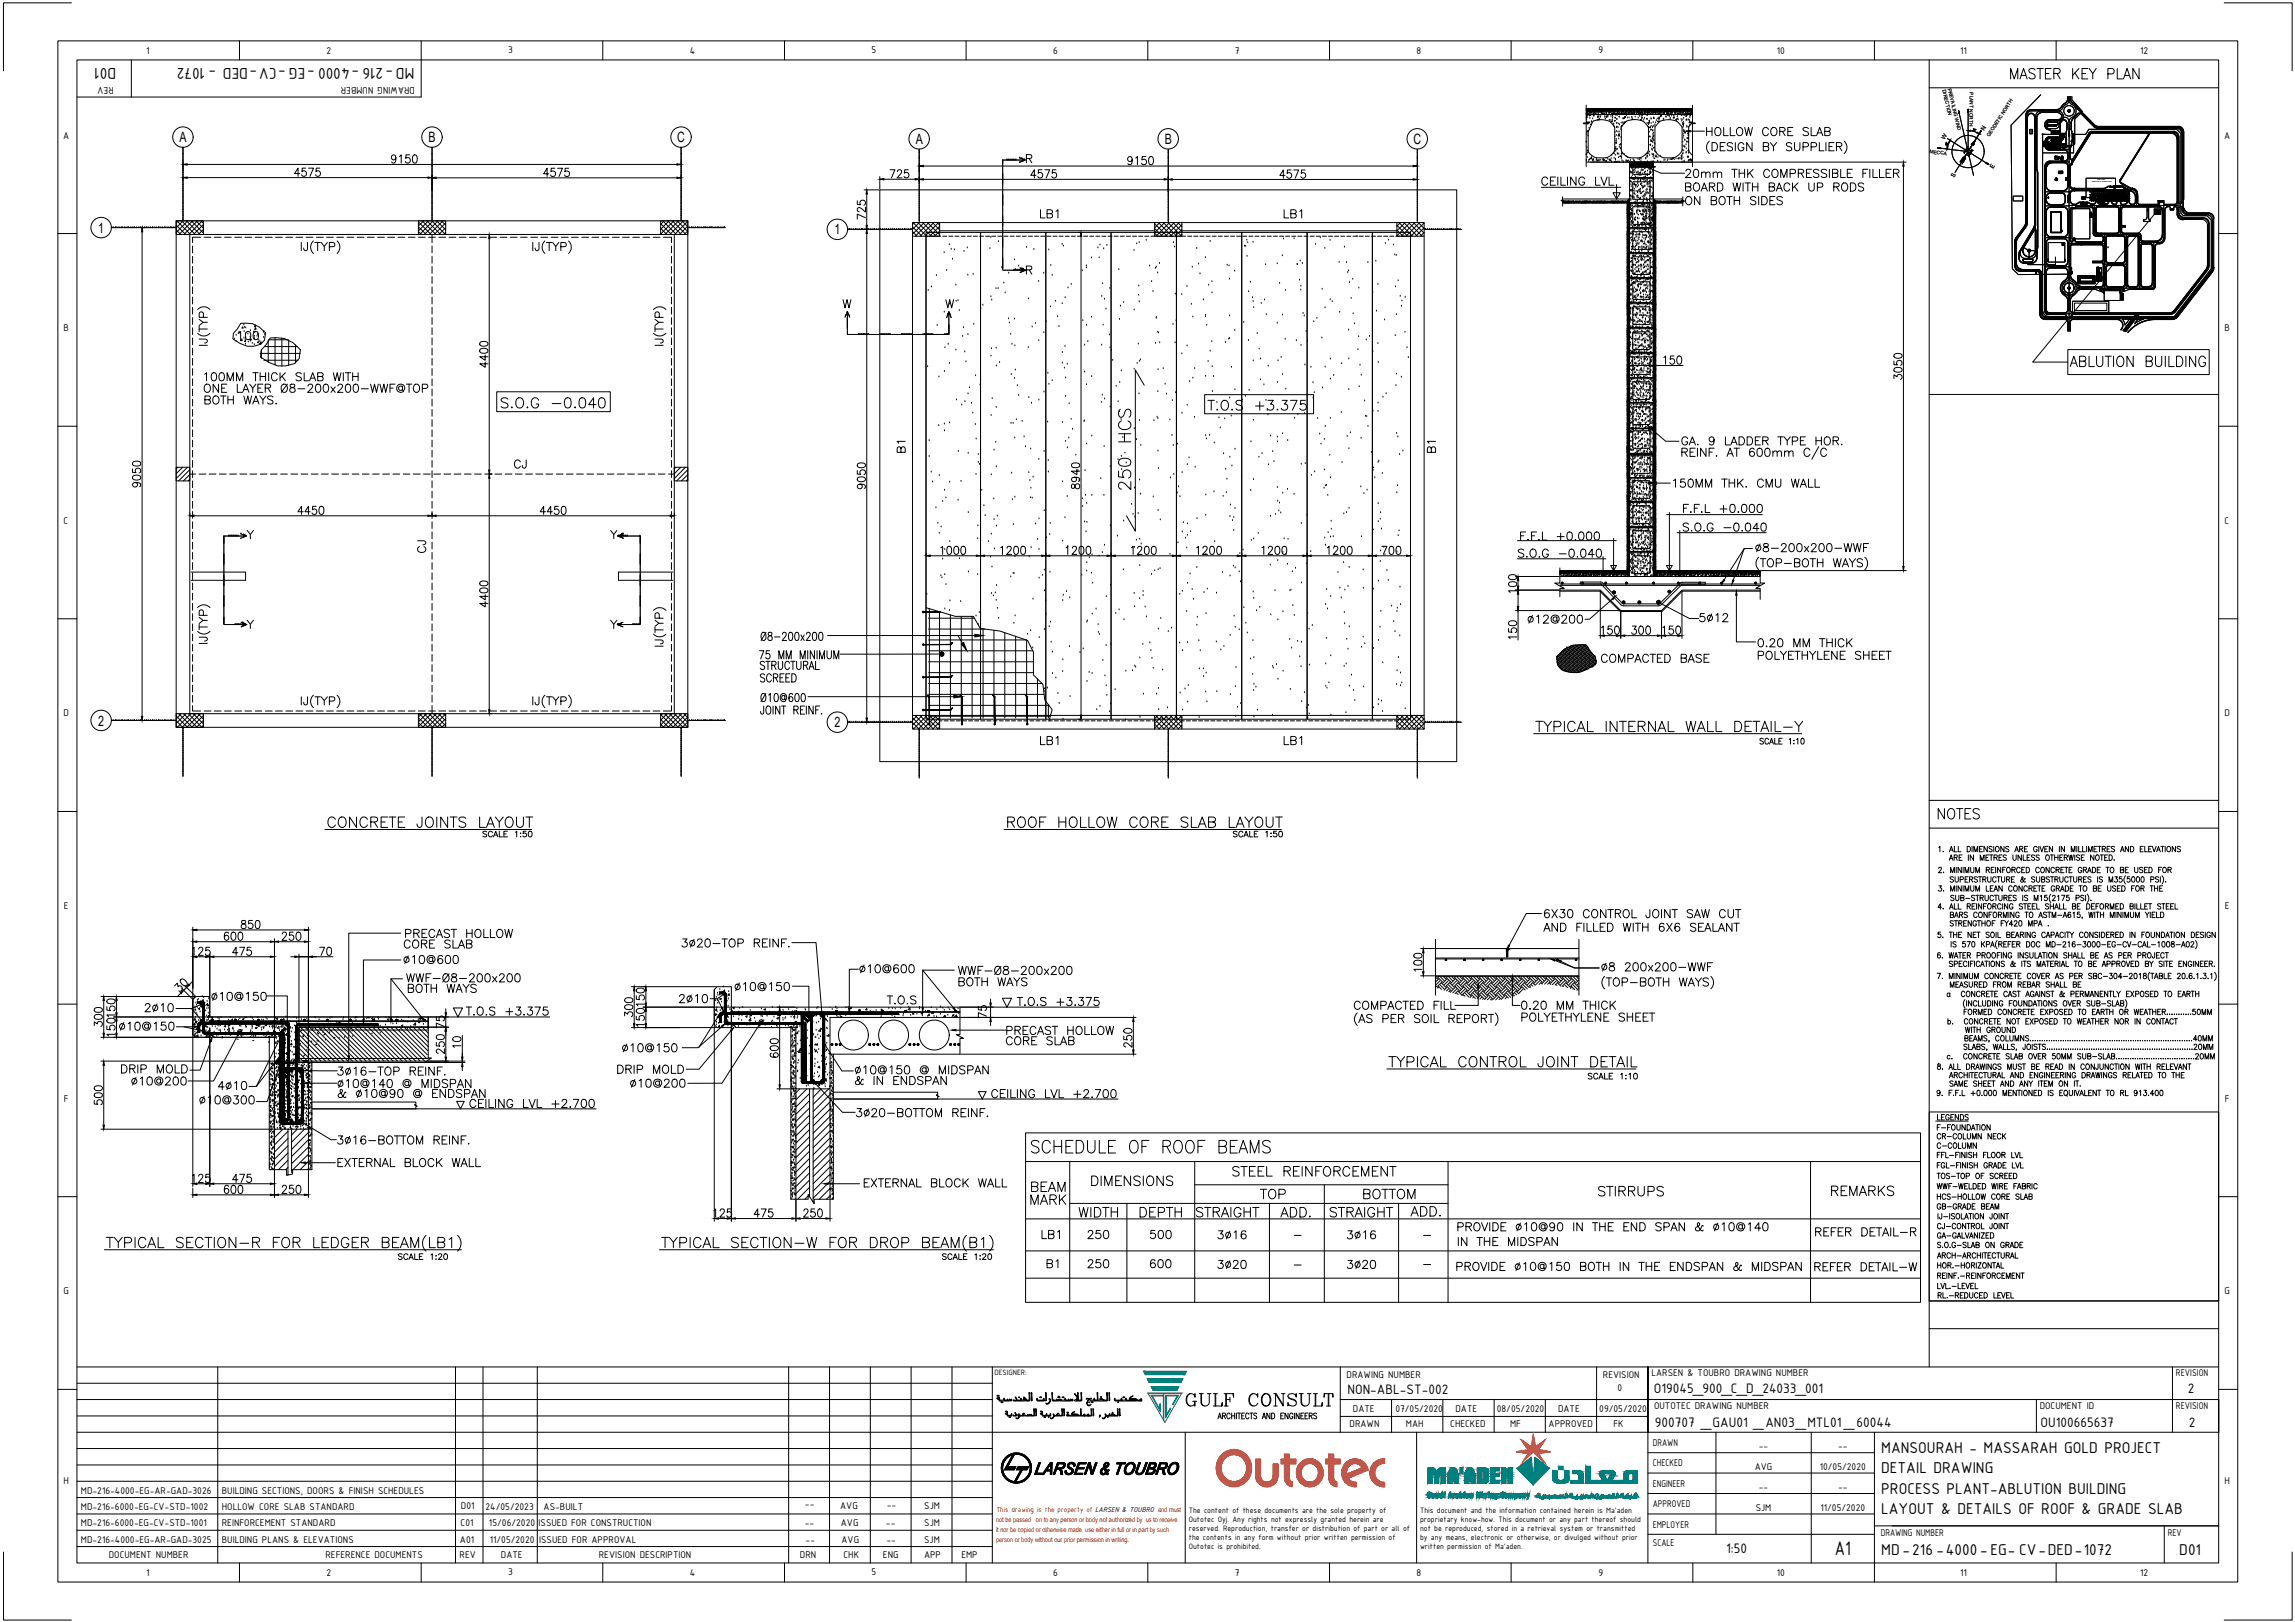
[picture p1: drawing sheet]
<svg xmlns="http://www.w3.org/2000/svg" width="841mm" height="594mm" viewBox="0 0 841 594" stroke-linecap="round" stroke-linejoin="round" font-family="sans-serif">
<defs><g id="words">
<text font-size="8.8" x="377.1" y="423.7">SCHEDULE OF ROOF BEAMS</text>
<g font-size="8.4">
<text x="415.6" y="180.6" transform="rotate(-90 415.6 180.6)">250 HCS</text>
<text x="561.3" y="269.9">%%UTYPICAL INTERNAL WALL DETAIL-Y</text>
<text x="367.2" y="305.2">%%UROOF HOLLOW CORE SLAB LAYOUT</text>
<text x="507.3" y="392.6">%%UTYPICAL CONTROL JOINT DETAIL</text>
</g>
<text font-size="8.4" fill="#00f" x="433.9" y="516.1">GULF CONSULT</text>
<text font-size="7.7" x="672.4" y="569.7">A1</text>
<g font-size="7.5">
<text x="757.8" y="135.5">ABLUTION BUILDING</text>
<text x="182.7" y="150.6">S.O.G -0.040</text>
<text x="709.4" y="301.3">NOTES</text>
</g>
<g font-size="7.1">
<text x="735.9" y="30">MASTER KEY PLAN</text>
<text x="441.7" y="151.3">T.O.S +3.375</text>
<text x="377.1" y="437.8">BEAM</text>
<text x="399" y="435.3">DIMENSIONS</text>
<text x="450.8" y="432.2">STEEL REINFORCEMENT</text>
<text x="376.8" y="442.4">MARK</text>
<text x="461.1" y="440.3">TOP</text>
<text x="498.8" y="440.3">BOTTOM</text>
<text x="584.9" y="439.2">STIRRUPS</text>
<text x="670.3" y="439.2">REMARKS</text>
<text x="394.4" y="447">WIDTH</text>
<text x="417" y="447">DEPTH</text>
<text x="437.4" y="447">STRAIGHT</text>
<text x="468.5" y="447">ADD.</text>
<text x="486.5" y="447">STRAIGHT</text>
<text x="516.1" y="446.6">ADD.</text>
</g>
<g font-size="6.6">
<text x="564.1" y="69.1">CEILING LVL</text>
<text x="616.7" y="66.3">20mm THK COMPRESSIBLE FILLER</text>
<text x="616.7" y="71.3">BOARD WITH BACK UP RODS</text>
<text x="380.3" y="81.1">LB1</text>
<text x="469.5" y="81.1">LB1</text>
<text x="74.1" y="140.8">100MM THICK SLAB WITH</text>
<text x="74.1" y="145">ONE LAYER Ø8-200x200-WWF@TOP</text>
<text x="333" y="166.9" transform="rotate(-90 333 166.9)">B1</text>
<text x="527.4" y="166.9" transform="rotate(-90 527.4 166.9)">B1</text>
<text x="187.7" y="172.9">CJ</text>
<text x="615.9" y="189.1">F.F.L +0.000</text>
<text x="157.3" y="203.6" transform="rotate(-90 157.3 203.6)">CJ</text>
<text x="277.3" y="242.7">75 MM MINIMUM</text>
<text x="277.6" y="246.6">STRUCTURAL</text>
<text x="277.6" y="251.2">SCREED</text>
<text x="278" y="258.2">Ø10@600</text>
<text x="380.3" y="274.1">LB1</text>
<text x="469.5" y="274.1">LB1</text>
<text x="147.8" y="344.7">PRECAST HOLLOW</text>
<text x="147.1" y="348.5">CORE SLAB</text>
<text x="249.1" y="348.2">3%%C20-TOP REINF.</text>
<text x="147.1" y="354.2">%%C10@600</text>
<text x="586" y="357">8 200x200-WWF</text>
<text x="148.2" y="360.9">WWF-Ø8-200x200</text>
<text x="148.9" y="364.8">BOTH WAYS</text>
<text x="324.2" y="369">T.O.S</text>
<text x="371.8" y="369.7">T.O.S +3.375</text>
<text x="170" y="373.2">T.O.S +3.375</text>
<text x="556.7" y="375.4">POLYETHYLENE SHEET</text>
<text x="367.9" y="380.3">PRECAST HOLLOW</text>
<text x="227.2" y="386.6">%%C10@150</text>
<text x="43.7" y="394.4">DRIP MOLD</text>
<text x="122.8" y="395.1">3%%C16-TOP REINF.</text>
<text x="225.4" y="394.4">DRIP MOLD</text>
<text x="123.1" y="399.7">%%C10@140 @ MIDSPAN</text>
<text x="312.6" y="398.6">&amp; IN ENDSPAN</text>
<text x="72.3" y="405.7">%%C10@300</text>
<text x="312.9" y="410.3">3%%C20-BOTTOM REINF.</text>
<text x="122.8" y="428.6">EXTERNAL BLOCK WALL</text>
<text x="315.7" y="436">EXTERNAL BLOCK WALL</text>
<text x="664.6" y="454">REFER DETAIL-R</text>
<text x="533.4" y="457.6">IN THE MIDSPAN</text>
<text x="382.8" y="465.7">B1</text>
<text x="397.9" y="465.7">250</text>
<text x="420.9" y="465.7">600</text>
<text x="533" y="466.7">PROVIDE %%C10@150 BOTH IN THE ENDSPAN &amp; MIDSPAN</text>
<text x="664.3" y="466.7">REFER DETAIL-W</text>
</g>
<g font-size="6.2">
<text x="42.6" y="25" transform="rotate(180 42.6 25)">D01</text>
<text x="151.8" y="25" transform="rotate(180 151.8 25)">MD-216 -4000 -EG -CV-DED - 1072</text>
<text x="624.4" y="50.8">HOLLOW CORE SLAB</text>
<text x="616.7" y="76.2">ON BOTH SIDES</text>
<text x="308" y="113.9">W</text>
<text x="345.7" y="113.9">W</text>
<text x="86.8" y="125.6">100</text>
<text x="74.1" y="149.2">BOTH WAYS.</text>
<text x="615.6" y="164">GA. 9 LADDER TYPE HOR.</text>
<text x="612.4" y="179.6">150MM THK. CMU WALL</text>
<text x="615.9" y="195.8">S.O.G -0.040</text>
<text x="556.3" y="199">F.F.L +0.000</text>
<text x="642.4" y="203.2">8-200x200-WWF</text>
<text x="555.6" y="205.3">S.O.G -0.040</text>
<text x="559.2" y="229.3">%%C12@200</text>
<text x="278" y="235.7">Ø8-200x200</text>
<text x="643.5" y="238.1">0.20 MM THICK</text>
<text x="586" y="243.8">COMPACTED BASE</text>
<text x="643.5" y="242.7">POLYETHYLENE SHEET</text>
<text x="565.1" y="337.3">6X30 CONTROL JOINT SAW CUT</text>
<text x="564.8" y="342.2">AND FILLED WITH 6X6 SEALANT</text>
<text x="314.3" y="357.4">%%C10@600</text>
<text x="350.3" y="358.1">WWF-Ø8-200x200</text>
<text x="268.5" y="364.1">%%C10@150</text>
<text x="350.7" y="362.3">BOTH WAYS</text>
<text x="76.9" y="367.6">%%C10@150</text>
<text x="495.3" y="370.8">COMPACTED FILL</text>
<text x="556.7" y="370.8">0.20 MM THICK</text>
<text x="43" y="378.5">%%C10@150</text>
<text x="367.9" y="383.8">CORE SLAB</text>
<text x="312.6" y="394.4">%%C10@150 @ MIDSPAN</text>
<text x="47.3" y="398.6">%%C10@200</text>
<text x="230.4" y="399.3">%%C10@200</text>
<text x="171.4" y="406.8">CEILING LVL +2.700</text>
<text x="362.7" y="403.2">CEILING LVL +2.700</text>
<text x="122.8" y="420.2">3%%C16-BOTTOM REINF.</text>
<text x="381" y="454.7">LB1</text>
<text x="397.9" y="454.7">250</text>
<text x="420.5" y="454.7">500</text>
<text x="533.4" y="451.9">PROVIDE %%C10@90 IN THE END SPAN &amp; %%C10@140</text>
<text x="689.4" y="532.1">MANSOURAH - MASSARAH GOLD PROJECT</text>
<text x="689.4" y="539.5">DETAIL DRAWING</text>
<text x="689.4" y="547">PROCESS PLANT-ABLUTION BUILDING</text>
<text x="689.4" y="554.5">LAYOUT &amp; DETAILS OF ROOF &amp; GRADE SLAB</text>
<text x="689.4" y="569.5">MD-216 -4000-EG- CV-DED-1072</text>
<text x="798.6" y="569.5">D01</text>
</g>
<g font-size="5.4">
<text x="493.8" y="510.6">NON-ABL-ST-002</text>
<text x="606" y="510.1">O19045_900_C_D_24033_001</text>
<text x="801.8" y="510.1">2</text>
<text x="606.4" y="522.6">900707 _GAU01 _AN03_MTL01 _60044</text>
<text x="747.7" y="522.6">OU100665637</text>
<text x="802.1" y="522.6">2</text>
<text x="632.5" y="569">1:50</text>
</g>
<g font-size="5.3">
<text x="176" y="307.6">SCALE 1:50</text>
<text x="451.2" y="307.6">SCALE 1:50</text>
<text x="581" y="396.5">SCALE 1:10</text>
<text x="709.1" y="418.4">CR-COLUMN NECK</text>
<text x="709.1" y="421.9">C-COLUMN</text>
<text x="145" y="462.5">SCALE 1:20</text>
<text x="344.3" y="462.5">SCALE 1:20</text>
</g>
<g font-size="5.2">
<text x="65.7" y="52.1">A</text>
<text x="157" y="52.1">B</text>
<text x="248.2" y="52.1">C</text>
<text x="335.6" y="52.7">A</text>
<text x="426.8" y="52.7">B</text>
<text x="517.9" y="52.7">C</text>
<text x="36" y="85.3">1</text>
<text x="305.8" y="85.9">1</text>
<text x="36" y="265.8">2</text>
<text x="305.8" y="266.4">2</text>
</g>
<g font-size="4.9">
<text x="713.7" y="362.7">MEASURED FROM REBAR SHALL BE</text>
<text x="712.6" y="366.2">a CONCRETE CAST AGAINST &amp; PERMANENTLY EXPOSED TO EARTH</text>
<text x="709.1" y="432.9">TOS-TOP OF SCREED</text>
<text x="709.1" y="451.2">CJ-CONTROL JOINT</text>
</g>
<g font-size="3.9">
<text x="53.5" y="19.6">1</text>
<text x="119.7" y="19.7">2</text>
<text x="186.2" y="19.6">3</text>
<text x="252.8" y="19.6">4</text>
<text x="319.4" y="19.6">5</text>
<text x="386" y="19.7">6</text>
<text x="452.5" y="19.6">7</text>
<text x="519.1" y="19.6">8</text>
<text x="585.7" y="19.5">9</text>
<text x="651.2" y="19.6">10</text>
<text x="718.3" y="19.6">11</text>
<text x="784.2" y="19.7">12</text>
<text x="41.7" y="31.9" transform="rotate(180 41.7 31.9)">REV</text>
<text x="152.1" y="31.9" transform="rotate(180 152.1 31.9)">DRAWING NUMBER</text>
<text x="23.2" y="50.7">A</text>
<text x="815.1" y="50.7">A</text>
<text x="23.3" y="121.3">B</text>
<text x="815.2" y="121.3">B</text>
<text x="23.3" y="191.8">C</text>
<text x="815.2" y="191.8">C</text>
<text x="23.2" y="262.4">D</text>
<text x="815.1" y="262.4">D</text>
<text x="23.4" y="333">E</text>
<text x="815.3" y="333">E</text>
<text x="23.4" y="403.5">F</text>
<text x="815.3" y="403.5">F</text>
<text x="23.3" y="474.1">G</text>
<text x="815.2" y="474.1">G</text>
<text x="493.5" y="504.7">DRAWING NUMBER</text>
<text x="587.4" y="504.7">REVISION</text>
<text x="592.7" y="509.6">0</text>
<text x="605.2" y="504.1">LARSEN &amp; TOUBRO DRAWING NUMBER</text>
<text x="797.4" y="504.1">REVISION</text>
<text x="495.8" y="517">DATE</text>
<text x="511.3" y="517">07/05/2020</text>
<text x="533.4" y="517">DATE</text>
<text x="548.5" y="517">08/05/2020</text>
<text x="570.9" y="517">DATE</text>
<text x="586.1" y="517">09/05/2020</text>
<text x="606.1" y="516.1">OUTOTEC DRAWING NUMBER</text>
<text x="747.5" y="516.1">DOCUMENT ID</text>
<text x="797.4" y="516.1">REVISION</text>
<text x="494.6" y="522.7">DRAWN</text>
<text x="515.2" y="522.5">MAH</text>
<text x="531.5" y="522.7">CHECKED</text>
<text x="553.4" y="522.5">MF</text>
<text x="567.5" y="522.7">APPROVED</text>
<text x="591.2" y="522.5">FK</text>
<text x="605.7" y="529.6">DRAWN</text>
<text x="644.5" y="530.8">--</text>
<text x="673.6" y="530.8">--</text>
<text x="605.7" y="537.1">CHECKED</text>
<text x="643" y="538.3">AVG</text>
<text x="666.8" y="538.3">10/05/2020</text>
<text x="23.3" y="543.6">H</text>
<text x="605.7" y="544.5">ENGINEER</text>
<text x="644.5" y="545.8">--</text>
<text x="673.6" y="545.8">--</text>
<text x="815.2" y="543.6">H</text>
<text x="29.7" y="547">MD-216-4000-EG-AR-GAD-3026</text>
<text x="81.3" y="547">BUILDING SECTIONS, DOORS &amp; FINISH SCHEDULES</text>
<text x="29.7" y="553">MD-216-6000-EG-CV-STD-1002</text>
<text x="81.3" y="553">HOLLOW CORE SLAB STANDARD</text>
<text x="168.9" y="552.8">D01</text>
<text x="177.9" y="553">24/05/2023</text>
<text x="199.2" y="552.9">AS-BUILT</text>
<text x="295" y="552">--</text>
<text x="307.9" y="552.7">AVG</text>
<text x="325" y="552.2">--</text>
<text x="338.7" y="552.6">SJM</text>
<text x="605.7" y="552">APPROVED</text>
<text x="643.4" y="553.2">SJM</text>
<text x="667.1" y="553.2">11/05/2020</text>
<text x="29.7" y="559">MD-216-6000-EG-CV-STD-1001</text>
<text x="81.3" y="559">REINFORCEMENT STANDARD</text>
<text x="168.8" y="559">C01</text>
<text x="179.2" y="559">15/06/2020</text>
<text x="197.4" y="559">ISSUED FOR CONSTRUCTION</text>
<text x="294.9" y="559">--</text>
<text x="308.1" y="559">AVG</text>
<text x="324.7" y="559">--</text>
<text x="338.7" y="559">SJM</text>
<text x="605.7" y="559.5">EMPLOYER</text>
<text x="689.2" y="562.6">DRAWING NUMBER</text>
<text x="794.4" y="562.6">REV</text>
<text x="29.7" y="565">MD-216-4000-EG-AR-GAD-3025</text>
<text x="81.3" y="565">BUILDING PLANS &amp; ELEVATIONS</text>
<text x="168.5" y="565">A01</text>
<text x="179.5" y="565">11/05/2020</text>
<text x="197.6" y="565">ISSUED FOR APPROVAL</text>
<text x="295.2" y="565">--</text>
<text x="308.4" y="565">AVG</text>
<text x="324.8" y="565">--</text>
<text x="338.7" y="565">SJM</text>
<text x="605.7" y="566.4">SCALE</text>
<text x="39.9" y="570.7">DOCUMENT NUMBER</text>
<text x="119.3" y="570.7">REFERENCE DOCUMENTS</text>
<text x="168.4" y="570.7">REV</text>
<text x="183.6" y="570.7">DATE</text>
<text x="219.5" y="570.7">REVISION DESCRIPTION</text>
<text x="293.2" y="570.7">DRN</text>
<text x="309.1" y="570.7">CHK</text>
<text x="323.6" y="570.7">ENG</text>
<text x="338.6" y="570.7">APP</text>
<text x="352.3" y="570.7">EMP</text>
<text x="53.5" y="577.1">1</text>
<text x="119.7" y="577.2">2</text>
<text x="186.2" y="577">3</text>
<text x="252.8" y="577.1">4</text>
<text x="319.4" y="577">5</text>
<text x="386" y="577.2">6</text>
<text x="452.5" y="577.1">7</text>
<text x="519.1" y="577.1">8</text>
<text x="585.7" y="577.2">9</text>
<text x="651.2" y="577.1">10</text>
<text x="718.3" y="577.1">11</text>
<text x="784.2" y="577.2">12</text>
</g>
<g font-size="3.1">
<text x="765.9" y="73.4">31</text>
<text x="765.9" y="73.7">47</text>
<text x="770.5" y="73.7">4</text>
<text x="767.6" y="348.2">.</text>
<text x="435.7" y="554">The content of these documents are the sole property of</text>
<text x="435.7" y="557.3">Outotec Oyj. Any rights not expressly granted herein are</text>
<text x="520.4" y="554">This document and the information contained herein is Ma'aden</text>
<text x="520.4" y="557.3">proprietary know-how. This document or any part thereof should</text>
<text x="435.7" y="560.6">reserved. Reproduction, transfer or distribution of part or all of</text>
<text x="435.7" y="564">the contents in any form without prior written permission of</text>
<text x="520.4" y="560.6">not be reproduced, stored in a retrieval system or transmitted</text>
<text x="520.4" y="564">by any means, electronic or otherwise, or divulged without prior</text>
<text x="435.7" y="567.3">Outotec is prohibited.</text>
<text x="520.4" y="567.3">written permission of Ma'aden.</text>
</g>
<text font-size="3" x="364.5" y="503.6">DESIGNER:</text>
<text font-size="2.8" fill="#f00" x="365.1" y="553.8">This drawing is the property of LARSEN &amp; TOUBRO and must</text>
<g font-size="2.6">
<text x="750" y="54">A</text>
<text x="750.4" y="54">B</text>
<text x="750.7" y="52.6">1</text>
<text x="750.7" y="53.3">2</text>
<text x="750.7" y="53.6">3</text>
<text x="751.1" y="52.6">C</text>
<text x="751.8" y="52.6">E</text>
<text x="752.5" y="52.6">F</text>
<text x="752.8" y="52.6">G</text>
<text x="750" y="54.7">5</text>
<text x="766.9" y="73.7">11</text>
<text x="768" y="73.7">30</text>
<text x="768" y="73">27</text>
<text x="768" y="74.1">48</text>
<text x="768.3" y="73">18</text>
<text x="768.7" y="73">5</text>
<text x="769.1" y="73.7" transform="rotate(-90 769.1 73.7)">10</text>
<text x="769.1" y="73.4" transform="rotate(-90 769.1 73.4)">26</text>
<text x="769.4" y="73.7">38</text>
<text x="770.5" y="73.7">3</text>
<text x="770.8" y="74.1">4</text>
<text x="770.8" y="73.7">9</text>
<text x="771.5" y="73.7" transform="rotate(-90 771.5 73.7)">37</text>
<text x="774" y="73.7">20</text>
<text x="473.4" y="453.7">-</text>
<text x="520.7" y="453.7">-</text>
<text x="473.4" y="464.6">-</text>
<text x="520.7" y="464.3">-</text>
</g>
<g font-size="2.5" fill="#f00">
<text x="365" y="557.4">not be passed on to any person or body not authorized by us to receive</text>
<text x="365" y="561">it nor be copied or otherwise made use either in full or in part by such</text>
<text x="365" y="564.6">person or body without our prior permission in writing.</text>
</g>
<g font-size="2.2">
<text x="727.1" y="47.8" transform="rotate(-58 727.1 47.8)">N</text>
<text x="712.6" y="51.3" transform="rotate(-58 712.6 51.3)">W</text>
<text x="716.2" y="65.2" transform="rotate(-58 716.2 65.2)">S</text>
<text x="730.4" y="62" transform="rotate(-58 730.4 62)">E</text>
</g>
<g font-size="1.8">
<text x="711.8" y="33" transform="rotate(77 711.8 33)">DIRECTION</text>
<text x="713.8" y="32.5" transform="rotate(77 713.8 32.5)">PREVAILING WIND</text>
<text x="721.9" y="33.8" transform="rotate(91 721.9 33.8)">PLANT NORTH</text>
<text x="729.1" y="50.3" transform="rotate(-58 729.1 50.3)">GEODETIC NORTH</text>
<text x="707.1" y="56.1" transform="rotate(7 707.1 56.1)">MECCA</text>
</g>
<g font-size=".6">
<text x="768.6" y="65.9">OPEN STORE</text>
<text x="766.7" y="66.5">(COMPACTED &amp; LEVELED EARTH)</text>
</g>
<g font-size=".5">
<text x="748.8" y="49.2">S01</text>
<text x="748.6" y="114.2">S11</text>
<text x="749.9" y="115.6">S10</text>
</g>
</g></defs>
<!-- layer: ST-CONC-HATCH -->
<g fill="none" stroke="#000" stroke-width=".37">
<path d="M572.6 72.1v1.2h-.5v.3h1.1l-.6 .1v1.8M572.6 72.9h24.6M572.6 74.3h24.6M572.6 74h24.6M597.4 79.8h.1M597.5 78h.1M597.7 75.3h.1M597.7 75.8h.1M597.7 76.7h.1M597.8 78.2h.1M597.8 79.6h.1M597.8 76.7h.1"/>
<path d="M597.9 77l.3 .1-.2 .2zM597.9 78.3h.1M598.8 78.6h.1M598.9 75.7h.1M599 78.5h.1M599.4 79.7h.1M599.4 75.4h.1M599.8 77l.2 .3h-.3zM599.8 78h.1M599.9 75.6h.1M599.9 77h.1M600 78.4h.1"/>
<path d="M600 79.9h.1M600.2 76.2h.1M600.5 75.3v.3M600.5 78.8h.1M600.5 75.3l.3 .1-.3 .1M600.6 77.1h.1M600.8 77l.3 .4h-.3v-.4M601.1 75.6h.1M601.2 78.4h.1M601.3 75.6h.1M601.5 78.4l.4 .2-.3 .1zM601.8 78.8h.1"/>
<path d="M601.9 74.7h.1M602.1 74.4h.1M602.1 77.8h.1M602.1 75.8h.1M602.2 77.3h.1M602.2 75.8h.1M602.2 78.8h.1M602.8 76.6h.1M602.9 76.8l.2 .2h-.2zM603 79.2h.1M603.3 77.5h.1M603.4 79h.1"/>
<path d="M603.5 78.3h.1M603.6 75.5h.1M603.8 74.4h.1M604.2 76.9l.2-.1-.3-.1 .1 .2M604.4 74.7h.1M604.4 76.2h.1M604.4 77.6h.1M604.4 77.8h.1M604.5 79.2h.1M604.5 75.1h.1M604.5 79.1h.1M604.9 76.1h.1"/>
<path d="M605.2 79.8l.3 .2-.2 .1M605.2 79.9l.1 .2M605.3 80h.1M605.3 77.1h.1M605.5 74.6h.1M605.5 76.3l.3 .4h-.4zM605.5 79.8l.2 .2h-.3zM605.5 79.7h.1M605.8 78.3h.1M605.9 74.3h10.8M605.9 74h10.8M605.9 72.9h10.8"/>
<path d="M346 92.6h.1M346.9 99h.1M347.9 89.6h.1M348.6 91.3h.1M349 94.9h.1M349.7 91.5h.1M353.3 92.1h.1M354.5 90.8h.1M362.8 91h.1M363.1 86.9h.1M365.9 88.5h.1M367.1 98h.1"/>
<path d="M371.8 95.2h.1M372.1 98.7h.1M373.3 97.5h.1M376.2 90.6h.1M378.9 91.4h.1M383.1 99.6h.1M384.3 91.6h.1M385.1 97.2h.1M389.2 89.5h.1M389.7 90.2h.1M396.6 99.2h.1M398.1 97.4h.1"/>
<path d="M398.1 98.1h.1M400 94.5h.1M402.3 90.8h.1M402.8 94.4h.1M403.1 89.7h.1M404.5 91.1h.1M405.6 89.9h.1M410 98.7h.1M415.6 91.8h.1M416.6 89.3h.1M417.4 88.8h.1M420 88h.1"/>
<path d="M421.3 97.4h.1M423.5 98.3h.1M423.7 97.8h.1M424.2 100h.1M424.9 96.5h.1M430 88.8h.1M430.4 90.5h.1M436.9 97.9h.1M438.5 91h.1M439.3 96.7h.1M441.7 94.3h.1M443.5 88.4h.1"/>
<path d="M449.7 97.1h.1M450.4 97.4h.1M452.5 99.3h.1M456.1 90.2h.1M456.5 90.2h.1M456.9 88h.1M457 93.9h.1M457.2 88.9h.1M459.2 88.7h.1M463.8 97h.1M468 96.6h.1M469.9 93.7h.1"/>
<path d="M470.4 87.5h.1M474.2 87.4h.1M475.3 96.8h.1M475.4 96.9h.1M476.5 95.6h.1M477.3 96.5h.1M482 89.5h.1M483.8 87.1h.1M485.5 91h.1M487.4 88h.1M490.7 96.1h.1M492.7 90.5h.1"/>
<path d="M493.4 96.2h.1M493.9 99.8h.1M494.2 99.2h.1M497.3 86.6h.1M501.3 96.2h.1M504.2 95.7h.1M507.7 89.2h.1M508.8 88h.1M510.7 89.7h.1M511.1 93.4h.1M511.7 93.5h.1M597.7 81.3h.1"/>
<path d="M597.9 81.1h.1M598 82.5h.1M598.3 83.1h.1M598.3 80.2h.1M598.6 81.5h.1M598.9 80.2l.3 .1-.2 .1zM599.1 80h.1M599.1 82.5h.1M599.2 80.3l.2 .2-.3 .1zM600.1 81.4h.1M600.2 82.8h.1M600.2 80.2h.1"/>
<path d="M600.2 81.8h.1M600.2 82l.4 .3-.4 .1zM600.3 81.7h.1M600.6 83h.1M600.6 80.2h.1M601.3 81.9h.1M601.5 82.4h.1M601.9 80.2h.1M602.3 80.2h.1M602.3 80l.2 .3h-.2zM602.4 81.6h.1M602.6 81.6l.1 .3"/>
<path d="M602.6 81.6l.3 .1-.2 .2M602.8 82.2h.1M602.9 80.5h.1M602.9 82.9h.1M603 80.1h.1M603.8 82.3h.1M604.1 82.3h.1M604.5 80.6h.1M604.6 80.5h.1M604.6 80.8h.1M604.6 82h.1M604.8 83l.1 .1"/>
<path d="M604.8 83.1h.1M604.9 81.6h.3l-.3-.3-.1 .4M605.2 82.8h.1M605.4 82.6h.1M605.6 80.9h.1M605.7 82.5h.1M340.1 106.4h.1M341.3 105.1h.1M343.2 101h.1M343.4 119.2h.1M350.3 104.4h.1M354.7 100.8h.1"/>
<path d="M356.6 100.5h.1M356.8 118.8h.1M359.4 113.1h.1M360.2 111.8h.1M363.1 108.7h.1M363.4 109.9h.1M365 105.7h.1M365.8 105.7h.1M367.9 103.7h.1M368.3 107.3h.1M369.6 116.8h.1M369.7 100.1h.1"/>
<path d="M369.9 118.3h.1M371.8 116.9h.1M376.9 109.5h.1M378.2 119.7h.1M379.4 118.5h.1M380.6 103.1h.1M382.5 100.1h.1M383.3 117.9h.1M385 112.4h.1M385.6 100.9h.1M386.8 110.3h.1M387.6 116h.1"/>
<path d="M388.1 119.6h.1M389.3 111.2h.1M390.4 109h.1M391.4 105.4h.1M392.6 104.2h.1M396.8 117.5h.1M398.1 119.2h.1M400 116.2h.1M403.8 108.6h.1M404.1 103.9h.1M404.2 119.1h.1M404.8 109.6h.1"/>
<path d="M405.3 113.2h.1M406.7 105.6h.1M410.3 117h.1M410.6 112.1h.1M411.8 110.8h.1M415.6 113.5h.1M417.2 108.1h.1M417.3 104.8h.1M417.5 110.6h.1M422 103.2h.1M422.5 106.8h.1M423.7 116.6h.1"/>
<path d="M423.8 116.2h.1M429.9 118.8h.1M430.7 107.7h.1M431 117.5h.1M433.1 107.9h.1M435 104.9h.1M436.6 111.4h.1M437.1 116.1h.1M439.8 100.3h.1M441 109.8h.1M441.7 115.5h.1M441.7 116.1h.1"/>
<path d="M442.2 119.1h.1M442.9 104.5h.1M444.1 103.2h.1M444.2 107.3h.1M450.6 102.2h.1M450.6 115.7h.1M455.8 118.1h.1M457.6 106.8h.1M458.2 103.4h.1M459 109h.1M459.2 110.4h.1M459.4 112.7h.1"/>
<path d="M462.2 111.2h.1M463.4 109.9h.1M464.1 115.3h.1M468.1 118.3h.1M468.9 103.8h.1M470 115.4h.1M471 106.4h.1M476.2 102.6h.1M476.7 106.2h.1M476.7 104.8h.1M477.5 114.8h.1M477.9 115.7h.1"/>
<path d="M481.4 117.8h.1M482.6 116.6h.1M484.5 105.9h.1M485.6 112.7h.1M487.5 109.8h.1M488.2 110.5h.1M490.9 114.4h.1M494.5 103.5h.1M495.1 109.3h.1M495.7 102.3h.1M495.9 115h.1M496.4 118.6h.1"/>
<path d="M498 105.5h.1M503 107h.1M504.4 113.9h.1M505 104.1h.1M507.4 117.2h.1M511.4 105.1h.1M511.7 115.3h.1M512.4 102.9h.1M513.1 108.5h.1M513.6 112.2h.1M513.8 110.2h.1M514.9 108.9h.1"/>
<path d="M339.9 134.3h.1M344.1 138.1h.1M346.1 136.1h.1M346.3 127.4h.1M347.5 126.1h.1M347.9 133.1h.1M350.3 128.2h.1M352.8 123.2h.1M353.1 120h.1M353.5 128.9h.1M354 132.5h.1M354.7 122.5h.1"/>
<path d="M357.5 137.6h.1M363.2 130.4h.1M363.3 127.7h.1M365 127.5h.1M365.1 134.1h.1M366.3 132.8h.1M370.4 122.5h.1M370.6 137.2h.1M370.8 126.1h.1M371.8 138.6h.1M371.9 126.7h.1M372.1 135.5h.1"/>
<path d="M376.8 127.3h.1M380.7 124.8h.1M382.5 121.9h.1M384 136.7h.1M385.6 139.4h.1M389.3 129.1h.1M389.3 133h.1M390.1 134.8h.1M390.3 126.9h.1M390.5 138.4h.1M391.1 133.4h.1M397.5 136.3h.1"/>
<path d="M397.5 126.4h.1M398.7 125.1h.1M400 138h.1M403.7 126.4h.1M406.5 122.7h.1M406.8 127.4h.1M407.3 128.3h.1M407.8 132h.1M410.9 135.9h.1M415.6 135.2h.1M416.7 133.1h.1M417.2 126h.1"/>
<path d="M417.5 132.3h.1M417.9 131.8h.1M423.5 125.8h.1M424.3 121.7h.1M424.4 135.4h.1M424.5 121.9h.1M425 125.5h.1M426.3 135h.1M430.6 125.5h.1M433.1 129.6h.1M435 126.7h.1M435.9 139.8h.1"/>
<path d="M437.1 138.5h.1M437.8 135h.1M441.8 137.8h.1M442.7 132.4h.1M443.5 128.6h.1M444.1 125.1h.1M444.2 134.3h.1M444.7 137.9h.1M449.1 125.5h.1M450.3 124.2h.1M450.6 124h.1M451.3 134.5h.1"/>
<path d="M452.5 121h.1M457.5 124.7h.1M459.3 132.2h.1M460.7 122.2h.1M461.4 127.8h.1M461.9 131.5h.1M461.9 139.1h.1M464.7 134.1h.1M468.3 132.2h.1M469.5 130.9h.1M470 137.1h.1M471 124.2h.1"/>
<path d="M475.1 124.8h.1M476.8 126.5h.1M478.2 133.7h.1M478.7 121.4h.1M479.1 125h.1M480.4 134.5h.1M484.4 123.8h.1M485.6 134.4h.1M487.5 131.5h.1M487.6 138.8h.1M488.7 137.5h.1M491.7 133.2h.1"/>
<path d="M494.2 120.9h.1M494.3 131.5h.1M497.6 128.1h.1M497.9 123.3h.1M498.4 133.8h.1M498.9 137.4h.1M500.7 124.5h.1M501.9 123.2h.1M503.1 128.8h.1M505 125.8h.1M505.1 132.8h.1M511.3 122.9h.1"/>
<path d="M511.8 137h.1M513.5 138.2h.1M514.9 121.7h.1M515.6 127.3h.1M516.1 131h.1M344 155.9h.1M346.1 155.3h.1M346.1 157.8h.1M348 154.9h.1M350.5 146.5h.1M352.4 148.4h.1M353.6 147.1h.1"/>
<path d="M354.8 144.3h.1M355.3 142h.1M356 147.7h.1M356.5 151.3h.1M357.4 155.5h.1M359.2 141h.1M363.2 152.2h.1M363.6 146h.1M365.1 149.2h.1M370.5 155.1h.1M371.3 155.1h.1M372.4 153.7h.1"/>
<path d="M372.8 141.3h.1M373.3 144.9h.1M374.6 154.3h.1M377 145.6h.1M378 147.7h.1M380.7 146.5h.1M382.6 143.6h.1M383.9 154.6h.1M384.4 140.7h.1M389.3 154.7h.1M390.5 145.1h.1M391.8 147.9h.1"/>
<path d="M392.5 153.6h.1M393 157.2h.1M397.3 154.4h.1M397.4 154.2h.1M398.1 140.9h.1M400.1 159.7h.1M403.6 147.4h.1M403.9 144.7h.1M404.8 146.1h.1M409 141.5h.1M410.3 140.1h.1M417.4 144.3h.1"/>
<path d="M422.9 154.1h.1M424 152.8h.1M424.3 153.3h.1M424.3 143.5h.1M427 140.7h.1M427.5 144.3h.1M428.7 153.8h.1M429.5 159.5h.1M429.6 146.7h.1M430.8 143.8h.1M433.2 151.4h.1M435.1 148.4h.1"/>
<path d="M437.7 152.9h.1M441.8 159.5h.1M443.3 159.5h.1M447.2 156.7h.1M452.5 142.8h.1M457.8 142.9h.1M459.3 153.9h.1M463.2 141h.1M465.6 159.8h.1M468.1 140.1h.1M470 158.9h.1M471.2 142.5h.1"/>
<path d="M481.2 140.2h.1M482.9 153.3h.1M483.6 159h.1M484.6 142.1h.1M485.6 156.2h.1M487.5 153.2h.1M491.5 151.1h.1M493.7 159.8h.1M494.3 142.6h.1M494.9 158.5h.1M498.1 141.6h.1M500.1 146.9h.1"/>
<path d="M500.4 152.5h.1M500.8 152.6h.1M501.3 156.2h.1M503.1 150.6h.1M505 150.7h.1M505 147.6h.1M506.8 145.5h.1M508 144.2h.1M511.6 141.2h.1M511.8 158.7h.1M340.5 167.2h.1M340.5 161.4h.1"/>
<path d="M341.2 172.9h.1M341.7 176.5h.1M344.2 174.2h.1M346.2 179.6h.1M348 176.6h.1M351.2 165.3h.1M352.2 176.3h.1M354.8 166h.1M357.7 173.8h.1M357.7 160.8h.1M358.5 166.4h.1M358.6 169.4h.1"/>
<path d="M358.9 170.1h.1M359.3 168h.1M359.8 179.6h.1M363.3 173.9h.1M364.3 164.9h.1M364.9 162h.1M365.1 171h.1M370.7 173.3h.1M371.9 160.4h.1M375.3 160h.1M375.8 163.6h.1M377 173.1h.1"/>
<path d="M377.4 176h.1M377.7 164.5h.1M377.8 178.8h.1M378.6 174.7h.1M380.7 168.3h.1M382.6 165.3h.1M384.1 168.7h.1M384.2 172.9h.1M389.4 176.5h.1M390.5 161.7h.1M391.2 164h.1M391.7 160.4h.1"/>
<path d="M394.3 166.7h.1M395 172.4h.1M395.5 176h.1M397.6 172.4h.1M398.2 162.6h.1M403.4 175.3h.1M404.6 163.6h.1M424.3 165.2h.1M424.5 171.6h.1M429 175.1h.1M429.9 163.1h.1M430.1 173.8h.1"/>
<path d="M431.2 172.6h.1M431.5 162.7h.1M431.9 178.3h.1M433.2 173.1h.1M435.1 170.2h.1M435.7 167.7h.1M438 171.1h.1M442.1 160.8h.1M445 162.2h.1M448.4 166.2h.1M449.2 171.9h.1M449.6 175.5h.1"/>
<path d="M450.7 167.5h.1M451.4 170.7h.1M452.6 164.5h.1M455 174.4h.1M458.3 179.6h.1M458.4 161.8h.1M459.4 175.7h.1M461.3 167.5h.1M462.5 166.1h.1M464.9 170.3h.1M466.4 165.4h.1M466.9 169.1h.1"/>
<path d="M468.1 160.1h.1M468.1 178.5h.1M468.2 161.8h.1M471.8 179.2h.1M471.9 161.4h.1M476.8 170h.1M478.3 169.8h.1M480.6 174.1h.1M481.8 172.8h.1M484.1 162.6h.1M485.2 178.8h.1M485.3 160.9h.1"/>
<path d="M485.4 172.1h.1M485.7 177.9h.1M486.1 177.8h.1M487.3 166.7h.1M487.6 175h.1M491.8 169.4h.1M494.3 164.4h.1M498.7 178.3h.1M498.8 160.5h.1M501 179.5h.1M502.6 165.7h.1M503.2 172.3h.1"/>
<path d="M503.3 171.4h.1M503.8 175h.1M505 169.3h.1M505.2 168.9h.1M506.6 173.4h.1M512.1 177.9h.1M512.2 160h.1M512.9 166.5h.1M514.1 165.2h.1M343 186h.1M343.7 191.7h.1M344.2 195.3h.1"/>
<path d="M344.9 193h.1M345.4 183.7h.1M346.6 182.4h.1M348.1 198.4h.1M351.1 183.2h.1M354.8 187.7h.1M358.3 197.3h.1M358.4 192.6h.1M360.6 185.2h.1M361 188.9h.1M362.3 198.4h.1M363.3 195.7h.1"/>
<path d="M364.2 182.7h.1M364.3 190.3h.1M365.2 192.7h.1M365.5 189h.1M371 183h.1M371.4 192.2h.1M371.9 182.1h.1M377.6 182.3h.1M378.2 182.4h.1M379.5 191.9h.1M380.2 197.6h.1M380.7 190h.1"/>
<path d="M382.7 187.1h.1M383.5 197h.1M384.7 195.7h.1M384.9 191.7h.1M389.4 198.2h.1M390.3 189.6h.1M391.1 181.8h.1M396.6 182.7h.1M396.7 185.5h.1M397.5 191.2h.1M397.8 181.4h.1M398 194.8h.1"/>
<path d="M398.2 184.4h.1M398.3 191.3h.1M400.1 181.4h.1M404.5 181.4h.1M404.7 199.7h.1M406.9 192.6h.1M409.5 196.3h.1M411.8 190.8h.1M414.7 184.7h.1M415.2 188.4h.1M415.9 189.4h.1M416.4 197.9h.1"/>
<path d="M417.1 188.1h.1M417.7 197.5h.1M418.2 199.2h.1M422.6 182h.1M424.4 186.9h.1M425.2 190.4h.1M431.4 180.5h.1M431.7 198.8h.1M432.4 181.9h.1M433.2 194.8h.1M433.7 191.4h.1M434.4 197.1h.1"/>
<path d="M435.1 196.1h.1M435.1 191.9h.1M436.3 194.8h.1M438.7 190h.1M441.8 188.7h.1M441.9 181.3h.1M444.9 180.1h.1M445.1 198.4h.1M448.2 181.8h.1M449.4 180.5h.1M450.7 189.2h.1M450.9 185h.1"/>
<path d="M451.7 190.7h.1M452.1 189.5h.1M452.1 194.3h.1M452.6 186.3h.1M458.6 197.9h.1M459.4 197.4h.1M461.1 195.4h.1M465.6 189.1h.1M467.4 188.4h.1M468.2 183.5h.1M468.6 187.1h.1M468.9 184.2h.1"/>
<path d="M469.3 187.9h.1M470.1 180.6h.1M470.6 197.3h.1M472 197.5h.1M474.2 181h.1M476.9 191.8h.1M479 188.7h.1M485.5 197h.1M485.7 199.7h.1M486.6 181.4h.1M486.7 195.1h.1M487.6 196.7h.1"/>
<path d="M487.8 190.9h.1M487.9 193.8h.1M488.6 196.6h.1M492.5 188.2h.1M493.4 187.7h.1M494.4 186.1h.1M498.9 196.6h.1M499.8 180.8h.1M503.2 194h.1M505 184.5h.1M505.1 191.1h.1M505.8 190.1h.1"/>
<path d="M505.9 187.8h.1M506.3 193.7h.1M511.9 180.5h.1M512.4 196.2h.1M512.7 194.4h.1M339.6 217.7h.1M344.8 210.9h.1M345.2 211.6h.1M345.4 204.8h.1M346.2 210.5h.1M346.2 201.3h.1M346.7 214.1h.1"/>
<path d="M351.4 201.5h.1M351.6 204.6h.1M352.8 203.4h.1M354.9 209.5h.1M358.3 210.5h.1M363 204h.1M363.3 217.4h.1M363.5 207.7h.1M364 218.3h.1M364.4 201h.1M364.7 217.2h.1M365.1 219.9h.1"/>
<path d="M365.2 214.4h.1M370.4 211.3h.1M371.3 210h.1M371.6 210h.1M371.9 203.9h.1M377.1 203.9h.1M377.9 200.6h.1M378.5 219.4h.1M380.7 201.2h.1M380.8 211.7h.1M382 210.7h.1M382.7 208.8h.1"/>
<path d="M382.7 216.4h.1M384.8 209.6h.1M389.5 219.9h.1M389.6 218h.1M390.8 216.7h.1M391.3 200.1h.1M392 219h.1M396.4 210.6h.1M398.2 209.2h.1M398.3 206.1h.1M399.2 204.3h.1M400 210h.1"/>
<path d="M400.2 203.2h.1M400.4 213.6h.1M402.8 203.7h.1M403.9 202.4h.1M405.4 218.6h.1M407 214.3h.1M411.6 208.7h.1M415.6 217.3h.1M415.8 200.5h.1M417.2 203.5h.1M417.7 207.2h.1M417.7 219.3h.1"/>
<path d="M418.9 218.1h.1M418.9 216.6h.1M422 210.4h.1M423.2 209.1h.1M424.4 208.7h.1M425.1 208.3h.1M428.8 203h.1M432.4 217.7h.1M433.3 216.6h.1M434.9 200.7h.1M435.1 213.6h.1M436.1 210.2h.1"/>
<path d="M436.9 215.9h.1M437.3 219.5h.1M438.6 207.8h.1M441.2 217h.1M441.9 203h.1M442.4 215.8h.1M445.8 217.2h.1M448 209.7h.1M450.8 210.9h.1M452 207.4h.1M452.6 208h.1M453.3 203.8h.1"/>
<path d="M454.1 209.5h.1M454.4 202.7h.1M454.6 213.1h.1M455.5 201.5h.1M459.2 216.8h.1M459.4 219.1h.1M465.5 207h.1M467.2 216.4h.1M468.2 205.3h.1M470.1 202.3h.1M471.3 203h.1M471.8 206.7h.1"/>
<path d="M472.7 216.4h.1M473.1 216.1h.1M473.6 209.4h.1M474.8 208.1h.1M476.9 213.5h.1M478.9 206.5h.1M480.3 202h.1M486.2 215.9h.1M487.6 218.5h.1M489 200.2h.1M490.3 209.7h.1M491 215.4h.1"/>
<path d="M491.5 219h.1M492.4 206.1h.1M492.8 216.1h.1M494 214.8h.1M494.4 207.8h.1M499.6 208.7h.1M499.6 215.5h.1M503.3 215.8h.1M505.1 212.8h.1M505.8 205.6h.1M505.9 201.8h.1M507.1 200.5h.1"/>
<path d="M507.5 203.2h.1M508.3 208.9h.1M508.8 212.5h.1M511.9 202.2h.1M513 215h.1M346.2 223h.1M347.9 223.6h.1M348.1 220.1h.1M352 220.3h.1M357.7 225.6h.1M358.5 228.7h.1M358.9 224.4h.1"/>
<path d="M365.5 222.8h.1M366 226.5h.1M371.6 228.3h.1M372 225.6h.1M376.5 232.3h.1M377.7 231h.1M378.5 237.3h.1M380.8 233.5h.1M382.7 230.5h.1M383.2 220h.1M383.3 224.9h.1M384.5 229.5h.1"/>
<path d="M385 227.9h.1M385.2 235.2h.1M385.7 238.8h.1M391.9 236.8h.1M395.8 239h.1M397 237.7h.1M398.3 227.9h.1M398.4 227.4h.1M400.2 224.9h.1M401.7 223.1h.1M402.4 228.8h.1M402.5 231.6h.1"/>
<path d="M402.9 232.4h.1M405.3 236.4h.1M407 236h.1M408.9 224.7h.1M410.1 223.4h.1M411.9 227h.1M415.8 222.2h.1M418.8 236h.1M419.7 222.3h.1M420.1 226h.1M421.4 235.4h.1M421.8 238.3h.1"/>
<path d="M424.5 230.4h.1M425.4 226.6h.1M428.1 231.3h.1M429.3 230.1h.1M432.3 235.5h.1M433.3 238.3h.1M434.8 224h.1M435.2 235.4h.1M438.6 229h.1M438.8 226.1h.1M439.3 234.7h.1M439.8 238.3h.1"/>
<path d="M442 224.8h.1M445.7 235.1h.1M447.4 238h.1M448.5 236.8h.1M450.8 232.7h.1M452.2 225.7h.1M452.7 229.7h.1M454.1 230.7h.1M455.8 222.6h.1M456.6 228.2h.1M457.1 231.8h.1M459.1 234.6h.1"/>
<path d="M460.5 223.7h.1M461.6 222.4h.1M465.7 225.2h.1M468.3 227h.1M470.2 224.1h.1M472.6 234.2h.1M473.3 237.3h.1M473.8 221.8h.1M474.3 225.4h.1M475.5 234.9h.1M477 235.2h.1M479.2 224.8h.1"/>
<path d="M479.7 230.4h.1M480.9 229.1h.1M485.8 221.4h.1M486.1 233.8h.1M486.5 223h.1M492.6 224.4h.1M492.8 228.5h.1M493.5 234.1h.1M494 237.8h.1M494.5 229.6h.1M498.9 237.1h.1M499.5 233.3h.1"/>
<path d="M500.1 235.8h.1M503.3 237.5h.1M505.2 234.6h.1M505.7 229.7h.1M506.1 223.9h.1M510 222h.1M510.8 227.7h.1M511.2 231.3h.1M511.9 224h.1M512.1 222.7h.1M513 232.9h.1M513.2 221.5h.1"/>
<path d="M382.7 253.3h.1M382.8 252.3h.1M383.8 252h.1M385.7 246.7h.1M386.9 248.3h.1M387.7 254h.1M388.2 257.6h.1M389.4 245.9h.1M389.5 241.7h.1M392.1 255.1h.1M398.4 249.6h.1M399.1 246.3h.1"/>
<path d="M400.2 246.7h.1M401.9 260h.1M403.1 258.7h.1M404.2 241.9h.1M404.9 247.6h.1M405.4 251.2h.1M405.6 254.7h.1M407 257.8h.1M408.6 252.6h.1M412.6 245.8h.1M415 245.6h.1M415.8 244h.1"/>
<path d="M416.2 244.4h.1M417.7 241h.1M419.1 254.2h.1M422.1 241.1h.1M422.6 244.8h.1M423.8 254.2h.1M424.5 252.2h.1M424.6 259.9h.1M426 245.4h.1M427.9 259.3h.1M432.5 253.8h.1M434.3 252.3h.1"/>
<path d="M435.2 257.1h.1M435.4 251.1h.1M439.5 245h.1M441 245h.1M441.1 247.8h.1M441.8 253.5h.1M442 246.5h.1M442.3 257.1h.1M445.9 253.4h.1M450.8 254.4h.1M452.7 251.5h.1M452.9 244.5h.1"/>
<path d="M453.5 259h.1M454.7 257.7h.1M458.3 241.3h.1M459.1 247h.1M459.4 252.9h.1M459.5 240.9h.1M459.5 250.6h.1M460.2 251.7h.1M466.4 244.1h.1M466.6 244.7h.1M467.8 243.4h.1M468.3 248.8h.1"/>
<path d="M470.2 245.8h.1M472.9 252.5h.1M476.3 240.6h.1M476.8 244.2h.1M477 257h.1M478 253.7h.1M478.7 259.4h.1M479.5 258.3h.1M479.8 243.6h.1M485.8 243.1h.1M485.9 251.4h.1M486.3 252h.1"/>
<path d="M487 250.1h.1M487.7 240.2h.1M492.6 244h.1M493.3 243.2h.1M494.5 251.3h.1M495.3 247.3h.1M496 252.9h.1M496.5 256.6h.1M499.7 251.6h.1M503.3 259.2h.1M505.1 258h.1M505.2 256.3h.1"/>
<path d="M506.3 256.8h.1M506.7 242.8h.1M511.8 250.7h.1M512 245.7h.1M512.5 240.8h.1M513.2 251.1h.1M513.2 246.5h.1M513.7 250.1h.1M514.9 259.6h.1M389.6 263.4h.1M406.6 260.7h.1M412.5 263.7h.1"/>
<path d="M417.7 262.7h.1M425.1 263.5h.1M426 263.3h.1M433.4 260h.1M439.4 262.8h.1M452.8 262.4h.1M459.5 262.6h.1M460.8 260.1h.1M466.3 261.9h.1M479.3 263h.1M479.8 261.5h.1M487.7 261.9h.1"/>
<path d="M493.2 261.1h.1M506.6 260.6h.1M526 357.9l.8 .7M526 359l.2 .2M526.3 357.6l-.1 .1M527.2 358.3l1.5 1.4M527.2 358.6l-1.2 1.1M527.4 357.6l-.6 .7M527.7 357.7l1.6 1.5M527.7 359.2l-1.5 1.5M528.3 359.7l-1.5 1.6M528.8 357.6l1 1"/>
<path d="M529.3 357.6v.1M530.2 358.6l-1.5 1.5M530.2 358.3l1.5 1.4M530.5 357.6l-.7 .7M530.8 359.2l-1.5 1.5M530.8 357.7l1.5 1.5M531.4 359.7l-1.6 1.6M531.9 357.6l1 1M532.4 357.6l-.1 .1M533.3 358.6l-1.6 1.5M533.3 358.3l1.5 1.4M533.5 357.6l-.6 .7"/>
<path d="M533.8 359.2l-1.5 1.5M533.8 357.7l1.5 1.5M534.4 359.7l-1.5 1.6M534.9 357.6l1 1M535.4 357.6l-.1 .1M536.3 358.6l-1.5 1.5M536.3 358.3l1.5 1.4M536.6 357.6l-.7 .7M536.9 359.2l-1.6 1.5M536.9 357.7l1.5 1.5M537.4 359.7l-1.5 1.6M537.9 357.6l1 1"/>
<path d="M538.4 357.6v.1M539.3 358.3l1.6 1.4M539.3 358.6l-1.5 1.5M539.6 357.6l-.7 .7M539.9 359.2l-1.5 1.5M539.9 357.7l1.5 1.5M540.5 359.7l-1.6 1.6M541 357.6l1 1M541.5 357.6l-.1 .1M542.4 358.6l-1.5 1.5M542.4 358.3l1.5 1.4M542.6 357.6l-.6 .7"/>
<path d="M543 357.7l1.5 1.5M543 359.2l-1.6 1.5M543.5 359.7l-1.5 1.6M544 357.6l1 1M544.5 357.6v.1M545.4 358.6l-1.5 1.5M545.4 358.3l1.5 1.4M545.7 357.6l-.7 .7M546 359.2l-1.5 1.5M546 357.7l1.5 1.5M546.6 359.7l-1.6 1.6M547.1 357.6l1 1"/>
<path d="M547.6 357.6l-.1 .1M548.5 358.6l-1.6 1.5M548.5 358.3l1.5 1.4M548.7 357.6l-.6 .7M549.1 359.2l-1.6 1.5M549.1 357.7l1.4 1.5M549.6 359.7l-1.5 1.6M550.1 357.6l1 1M550.6 357.6l-.1 .1M551.5 358.3l1.5 1.4M551.5 358.6l-1.5 1.5M551.8 357.6l-.7 .7"/>
<path d="M552.1 357.7l1.5 1.5M552.1 359.2l-1.6 1.5M552.7 359.7l-1.6 1.6M553.2 357.6l1 1M553.7 357.6l-.1 .1M554.6 358.6l-1.6 1.5M554.6 358.3l1.5 1.4M554.8 357.6l-.6 .7M555.1 359.2l-1.5 1.5M555.1 357.7l1.5 1.5M555.7 359.7l-1.5 1.6M556.2 357.6l1 1"/>
<path d="M556.7 357.6l-.1 .1M557.6 358.6l-1.5 1.5M557.6 358.3l1.5 1.4M557.9 357.6l-.7 .7M558.2 359.2l-1.6 1.5M558.2 357.7l1.5 1.5M558.8 359.7l-1.6 1.6M559.3 357.6l1 1M559.8 357.6l-.1 .1M560.7 358.6l-1.6 1.5M560.7 358.3l1.5 1.4M560.9 357.6l-.6 .7"/>
<path d="M561.2 359.2l-1.5 1.5M561.2 357.7l1.5 1.5M561.8 359.7l-1.5 1.6M562.3 357.6l1 1M562.8 357.6l-.1 .1M563.7 358.3l1.5 1.4M563.7 358.6l-1.5 1.5M564 357.6l-.7 .7M564.3 357.7l1.5 1.5M564.3 359.2l-1.6 1.5M564.9 359.7l-.9 .9M565.3 357.6l1 1"/>
<path d="M565.9 357.6l-.1 .1M566.7 358.6l-1.5 1.5M566.7 358.3l1.5 1.4M567 357.6l-.7 .7M567.3 357.7l1.5 1.5M567.3 359.2l-1.3 1.3M567.9 359.7l-.8 .8M568.4 357.6l1 1M568.9 357.6l-.1 .1M569.8 358.6l-1.6 1.5M569.8 358.3l1.5 1.4M570 357.6l-.6 .7"/>
<path d="M570.4 359.2l-1.5 1.5M570.4 357.7l1.5 1.5M570.9 359.7l-1 1.1M571.4 357.6l1 1M571.9 357.6v.1M572.8 358.6l-1.5 1.5M572.8 358.3l1.5 1.4M573.1 357.6l-.7 .7M573.4 359.2l-1.5 1.5M573.4 357.7l1.5 1.5M574 359.7l-1.6 1.6M574.5 357.6l1 1"/>
<path d="M575 357.6l-.1 .1M575.9 358.3l1.5 1.4M575.9 358.6l-1.6 1.5M576.1 357.6l-.6 .7M576.5 359.2l-1.6 1.5M576.5 357.7l1.5 1.5M577 359.7l-1.5 1.6M577.5 357.6l1 1M578 357.6v.1M578.6 358.9l-1.2 1.2M578.6 358.2l-.1 .1M70.7 375.2l.5-.2-.1 .5z"/>
<path d="M70.7 376.9h.1M71.1 370.1h.1M71.2 375.2h.1M71.4 379h.1M71.4 378h.1M71.4 368.8h.1M71.4 373.1l.1 .5-.5-.1zM71.5 379.5h.1M71.5 370h.1M71.5 373.6h.1M71.5 369.3h.1M71.5 375.3h.1"/>
<path d="M71.5 374.4l.6-.2-.1 .5zM71.6 372.6h.1M71.6 378.7h.1M71.7 370h.1M71.7 374.2h.1M71.8 367.4h.1M71.9 371h.1M71.9 379.6h.1M72 377h.1M72 368.2h.1M72.1 374.3h.1M72.2 371.7h.1"/>
<path d="M72.2 378.4h.1M72.2 378.5h.1M72.3 369h.1M72.3 375.7h.1M72.3 366.4h.1M72.5 379.1l.1 .5-.5-.1zM72.6 369.4l.6-.2-.2 .5zM72.7 366h.1M72.8 373.8h.1M73.1 369.6h.1M73.3 370.6h.1M73.5 368.6l.6-.2-.2 .5z"/>
<path d="M73.6 367.1l.1 .6-.5-.1zM73.6 366.8h.1M73.7 379.4h.1M73.8 374.3h.1M73.8 366.8l.6-.6 .1 .7zM74 367.9h.1M74.1 365h.1M74.2 377.9h.1M74.2 376.9h.1M74.3 366.8h.1M74.3 375.4h.1M74.4 367.1h.1"/>
<path d="M74.4 372.5h.1M74.5 372.1h.1M74.6 365.4h.1M74.7 373.2l.1 .4h-.5zM74.8 370.6h.1M74.9 370.7h.1M75.2 378.1h.1M75.4 370.2h.1M75.4 378.4l.6-.2-.1 .5zM75.5 375.4h.1M75.5 375.3l-.7 .6 .8 .1-.2-.7M75.5 377.4h.1"/>
<path d="M75.6 374.8h.1M75.6 379.2h.1M75.7 372.1h.1M75.8 376.3h.1M75.8 373.8h.1M75.8 379.1l.1 .5h-.5zM75.9 378.9h.1M76 378.1h.1M76 379h.1M76.1 376.4h.1M76.1 378.7h.1M76.2 373.7h.1"/>
<path d="M76.3 371.1h.1M76.3 377.6l.6-.2-.2 .5zM76.4 373.4h.1M76.4 372.2h.1M76.5 378.5h.1M76.7 371.9l.1 .7h-.8zM77.1 373.6l.2 .5-.5-.1zM77.3 375h.1M77.8 376h.1M77.9 373.1h.1M77.9 372.5l-.5 .1 .4 .3 .1-.4M78.1 374.5h.1"/>
<path d="M78.5 378h.1M78.7 378.7h.1M78.9 376.1h.1M79.5 379.5h.1M79.5 376.9h.1M79.7 374.3h.1M79.8 375.6h.1M79.8 372.9h.1M80 374h.1M80.1 378.5h.1M80.1 379.1h.1M80.2 375.8h.1"/>
<path d="M80.3 377.5h.1M80.3 373.2h.1M80.4 373.6l.1 .5h-.4zM80.7 377.3h.1M80.7 378.7h.1M80.8 375.6h.1M80.8 377.9h.1M81 372.6h.1M81.3 379.9l.2-.3 .1 .3M82.2 375.9l.5-.2-.1 .4zM82.3 374.7h.1M82.3 377.2h.1"/>
<path d="M82.4 374.3h.1M82.6 379.1h.1M82.7 378.2h.1M82.9 374.1l.1 .5h-.5zM83 375l.6-.2-.2 .5zM83.4 377.2l.6-.6 .1 .7zM83.5 375.3h.1M83.6 379h.1M83.7 376.3h.1M83.7 378.1h.1M83.8 373.7h.1M84 375.7h.1"/>
<path d="M84.2 378h.1M84.2 375.3h.1M84.3 374.1h.1M84.3 372.6h.1M84.4 374h.1M84.4 379.3h.1M84.5 373.9l.7-.7 .1 .8zM85 378.9h.1M85.3 376.8h.1M85.3 376.5h.1M85.4 377h.1M85.7 377.8h.1"/>
<path d="M85.8 374.9h.1M86.1 374.1l.1 .5h-.4zM86.6 374.8h.1M86.9 379.1l.6-.2-.2 .4zM87 378.4h.1M87.2 378.3h.1M87.4 373.7h.1M87.7 378.4h.1M87.8 375.7h.1M87.8 374.7h.1M87.8 378.2l.5-.2-.1 .5zM87.9 373.1h.1"/>
<path d="M88.2 374.5h.1M88.2 379.3h.1M88.3 375.9h.1M88.3 377.4h.1M88.4 374.7h.1M88.5 379.8h.1M88.5 374.3h.1M88.6 374.6l.1 .5h-.5zM88.7 379.5h.1M88.7 377.4h.1M88.9 373.3l.5-.2-.2 .4zM89.2 379.1h.1"/>
<path d="M90 375.7h.1M90.1 376.2h.1M90.2 372.5l-.1 .2-.4-.2M90.3 379h.1M90.3 376.2h.1M90.8 374.3h.1M90.8 375h.1M91.2 378.6h.1M91.7 379.9h.1M91.7 377.9h.1M91.8 375.2h.1M91.9 374.6v.5h-.4z"/>
<path d="M91.9 372.6h.1M91.9 377.5h.1M92.3 379.5h.1M92.3 375.9h.1M92.4 376.8h.1M92.5 373h.1M92.5 376.1h.1M92.5 374.2h.1M92.5 377.9l.1 .8-.7-.1zM92.8 374.5h.1M92.8 373.7h.1M92.9 379.6h.1"/>
<path d="M93 375.2l.7-.6 .1 .7zM93.1 379h.1M93.3 378.6h.1M93.5 379.3h.1M93.6 376.5l.6-.2-.2 .5zM93.7 379.6h.1M93.8 376.8h.1M94.3 375.1l.1 .5h-.5zM94.4 372.7h.1M94.5 375.7l.5-.3-.1 .5zM94.7 374.9h.1M94.7 375.5h.1"/>
<path d="M95.1 375.2h.1M95.4 375.5h.1M95.5 378.7h.1M95.8 376.5h.1M95.9 377.3h.1M95.9 373.6h.1M96 374.6h.1M96.3 379h.1M96.4 376.3h.1M96.5 373.7h.1M96.6 376.7h.1M96.7 379.3h.1"/>
<path d="M96.8 376.3h.1M97.1 374.7h.1M97.2 379.8h.1M97.5 372.9h.1M97.6 375.1l.1 .6-.5-.1zM97.7 379.5h.1M97.8 378.3h.1M97.9 373.4h.1M98.3 378h.1M98.4 379.7l.5-.2-.2 .4zM98.8 376.1h.1M99.3 374.2h.1"/>
<path d="M99.3 378.9l.5-.2-.1 .5zM99.4 375.4h.1M99.4 374.7h.1M99.6 379.5h.1M99.8 378.9h.1M99.9 379.4h.1M99.9 376.7h.1M100 375.6l.1 .5-.4-.1zM100.1 374.1h.1M100.3 377.7h.1M100.3 373.9l.6-.2-.2 .5zM100.4 374.8h.1"/>
<path d="M100.5 378.4h.1M100.5 375.7h.1M100.7 373.1h.1M100.9 372.9h.1M101 379.2l.1 .8-.7-.1zM101 376.5h.1M101.2 375.9h.1M101.2 373.1l.6-.2-.2 .5zM101.3 374.8h.1M101.6 376.5l.6-.6 .1 .7zM101.7 378.6h.1M102 379.6h.1"/>
<path d="M102.4 374.6h.1M102.4 377.5h.1M103.3 375.7l.1 .5-.5-.1zM103.3 377.3h.1M103.6 375.6h.1M103.7 378.3h.1M103.8 375.4h.1M103.9 378.9h.1M103.9 373.4h.1M104 376.2h.1M104 379.1h.1M104.1 373.9h.1"/>
<path d="M104.1 373.6h.1M104.3 378.7h.1M104.6 377.8h.1M104.6 375.1h.1M104.8 372.5h.1M105.1 377.1l.5-.2-.1 .5zM105.3 376.6h.1M105.4 374.2h.1M105.6 375h.1M105.7 376.1l.1 .5-.4-.1zM105.8 375.2h.1M105.9 375.1h.1"/>
<path d="M106 376.3l.5-.2-.2 .5zM106.3 379.8h.1M106.8 377.9h.1M107.1 376.7h.1M107.9 375.7h.1M108 378.3h.1M108.2 379.5h.1M108.3 379.3h.1M108.4 376.6h.1M108.5 379.9h.1M108.6 377.3h.1M108.6 376.6l.5-.4v.4z"/>
<path d="M108.7 374.6h.1M108.7 373.1h.1M109.9 375.2h.1M110.4 376.4h.1M110.4 373.5h.1M110.7 377.2l-.6 .6M110.7 379.5l.6-.2-.2 .5M111.3 379.1h.1M111.8 375.9h.1M112.4 373.2h.1M112.6 379.3h.1M112.6 373.7l.6-.2-.1 .5z"/>
<path d="M112.7 376.7h.1M112.8 374h.1M113.4 376h.1M114.1 375.4h.1M114.8 376.6l-.4 .5M115.5 372.8h.1M116.3 378.4h.1M116.4 375.1h.1M116.8 378.8h.1M116.8 376.1h.1M116.9 373.5h.1M118 376.8l-.6 .2"/>
<path d="M118.3 378.2h.1M118.4 375.6h.1M118.4 375.3h.1M119.2 378.5l-.6 .7M120.4 375.1h.1M120.8 378.3h.1M120.9 375.6h.1M120.9 372.9h.1M121.1 374.3h.1M121.3 377.8h.1M121.6 372.6h.1M122.6 375.7h.1"/>
<path d="M122.8 380l-.6 .2M123.4 374.6h.1M124.1 374.4l.6-.2-.2 .4zM125 375h.1M125.7 373.5h.1M125.9 372.8h.1M126.4 377.1h.1M126.9 375.9h.1M128.4 376.9h.1M128.5 374h.1M129.1 374.5h.1M129.3 379.6h.1"/>
<path d="M129.5 377.4l-.6 .2M130.1 372.9h.1M130.3 372.6h.1M130.5 373.7h.1M130.6 372.5l-.2 .1M130.9 372.5v.1M131.1 376.1h.1M131.4 376.5h.1M133.1 374h.1M133.5 373.3h.1M134.3 379h.1M134.4 373.1h.1"/>
<path d="M135.3 372.5v.3l-.7-.1 .2-.2M135.6 375l.5-.2-.1 .5zM136.1 373.1l.4-.5 .1 .6M136.3 378.7h.1M137.2 376h.1M137.3 373.4h.1M138.5 372.7h.1M138.6 373.3h.1M139.3 375.8h.1M139.4 378.3h.1M141.3 375.4h.1M141.4 372.8h.1"/>
<path d="M141.9 373.6l.3-.4 .2 .5M142.8 372.5l-.1 .2-.4-.2M142.9 373.5h.1M143.1 374l.6-.6 .1 .7zM144 375h.1M144.4 377.6h.1M145.3 374.9h.1M145.5 372.6h.1M146.4 377.4h.1M147.1 375.7l.5-.3-.2 .5zM147.2 373.7h.1M147.6 374.1l.4-.4 .1 .4"/>
<path d="M148.6 374.2h.1M149.4 377h.1M149.4 374.3h.1M149.8 372.8h.1M150.5 376h.1M151.4 373.8h.1M152.2 374.7l.1 .7h-.7zM153.3 373.5h.1M153.3 374.6l.4-.5 .1 .5M153.5 373.8h.1M153.8 373.1l.5-.2-.1 .5zM154 372.9h.1"/>
<path d="M154.4 376.3h.1M155.2 375.2h.1M155.7 374h.1M261.8 371.6l.5-.2-.1 .5zM261.8 373.4h.1M262.2 366.5h.1M262.3 371.6h.1M262.5 365.3h.1M262.5 375.4h.1M262.6 374.4h.1M262.6 369.5v.5h-.4zM262.6 371.8h.1"/>
<path d="M262.7 369.1h.1M262.8 370.6h.1M262.8 366.4h.1M262.9 363.8h.1M263 367.4h.1M263.1 364.6h.1M263.3 374.8h.1M263.7 375.5v.5h-.4zM263.7 365.9l.6-.2-.2 .4zM263.8 362.4h.1M263.9 370.2h.1M264.4 367h.1"/>
<path d="M264.8 375.8h.1M264.9 363.2l.6-.6 .1 .8zM264.9 370.7h.1M265.1 364.3h.1M265.2 361.4h.1M265.5 363.5h.1M266 367.1h.1M266.4 366.7h.1M266.6 371.8h.1M266.6 374.8l.5-.2-.1 .5zM266.6 371.7l.1 .7-.8-.1zM266.7 373.8h.1"/>
<path d="M266.7 371.2h.1M266.8 375.6h.1M266.8 368.5h.1M266.9 372.7h.1M267.1 374.6h.1M267.5 369.8h.1M267.6 375h.1M268.3 370l.1 .5h-.5zM268.9 372.4h.1M269 369.6h.1M269 368.9l-.5 .2 .4 .2 .2-.4M269.2 370.9h.1"/>
<path d="M269.8 375.2h.1M270.6 376h.1M270.7 373.3h.1M270.8 370.7h.1M270.8 372h.1M271 369.3h.1M271.8 373.8h.1M271.8 375.1h.1M271.9 372h.1M272.1 369h.1M273.3 372.3l.5-.2-.2 .5zM273.4 371.1h.1"/>
<path d="M273.7 375.5h.1M274 370.5l.1 .5h-.5zM274.7 375.4h.1M274.8 372.7h.1M274.8 374.5h.1M274.9 370.1h.1M275.1 373l.1 .8-.7-.1zM275.1 372.2h.1M276.1 375.3h.1M276.4 373h.1M276.8 374.3h.1M276.9 371.4h.1"/>
<path d="M277.7 371.3h.1M278 375.5l.6-.2-.2 .5zM278.3 374.7h.1M278.8 374.8h.1M278.9 372.2h.1M278.9 371.1h.1M279 369.5h.1M279.4 372.3h.1M279.7 371l.1 .5h-.5zM279.9 373.9h.1M280 369.7l.5-.2-.1 .5zM280.4 375.5h.1"/>
<path d="M281.1 372.2h.1M281.9 370.7h.1M281.9 371.5h.1M282.8 376.3h.1M282.8 374.3h.1M283 371.7h.1M283 373.9h.1M283 369h.1M283.6 374.3l.1 .8-.7-.1zM283.6 372.5h.1M284.6 375.7h.1M284.7 372.9l.6-.2-.2 .5z"/>
<path d="M284.8 376.1h.1M284.9 373.2h.1M285.4 371.5l.1 .5h-.5zM285.8 371.4h.1M286.2 371.6h.1M286.9 372.9h.1M287 373.7h.1M287 370.1h.1M287.1 371.1h.1M287.7 373.1h.1M287.8 375.7h.1M287.9 372.7h.1"/>
<path d="M288.9 375.9h.1M289 369.8h.1M289.5 376.1l.6-.2-.2 .5zM289.9 372.5h.1M290.4 370.6h.1M290.4 371.8h.1M290.7 375.9h.1M291 375.8h.1M291.1 373.2h.1M291.2 370.5h.1M291.2 372l.1 .5h-.5zM291.4 370.4l.6-.3-.2 .5z"/>
<path d="M292 369.4h.1M292.1 375.7l.1 .7-.7-.1zM292.1 372.9h.1M292.3 378l.1 .5h-.5zM292.3 372.3h.1M292.7 377.9h.1M292.9 375h.1M293.1 376h.1M294.3 379.3l.5-.2-.2 .5zM294.7 372h.1M294.9 374.8h.1M294.9 377.9h.1"/>
<path d="M294.9 371.9h.1M295 375.3h.1M295 379.9h.1M295.1 369.8h.1M295.1 372.6h.1M295.2 370h.1M295.4 375.1h.1M295.8 377.5h.1M296.2 373.6l.6-.2-.2 .4zM296.4 373.1h.1M296.9 372.5l.1 .5h-.5zM297 371.6h.1"/>
<path d="M297.4 376.2h.1M297.9 374.3h.1M298 378.5l.1 .5h-.5zM298.7 380h.1M299 372.2h.1M299.1 377.3h.1M299.2 374.7h.1M299.3 372.1h.1M299.3 369.4h.1M299.7 379.1h.1M299.7 369h.1M300 371.2h.1"/>
<path d="M300 374.3h.1M300.7 373.2h.1M300.7 377v.7l-.7-.1zM300.7 379.7h.1M300.8 376.8h.1M300.9 376.8l.6-.3-.1 .5zM301.6 370.7h.1M301.7 376.4h.1M302.6 373l.1 .5h-.5zM302.8 376.6h.1M302.9 373.7h.1M302.9 371l.5-.2-.1 .4z"/>
<path d="M303.1 379.5h.1M303.1 376.8h.1M303.2 372.3h.1M303.3 374.1h.1M303.4 371.5h.1M303.7 379l.1 .5h-.5zM303.7 379.3h.1M305 369.7h.1M306.2 368.9h.1M306.3 368.9h.1M306.6 372.1h.1M306.7 369.5h.1"/>
<path d="M307.1 372.5h.1M307.9 372.2h.1M308.2 370.8h.1M308.4 372.6l.1-.3-.6 .2 .2 .1M309.9 372h.1M310 369.1h.1M310.7 371.5h.1M310.8 368.9h.1M311.7 371.7h.1M311.9 368.9l.1 .5-.5-.1zM312.4 371h.1M312.9 371.5h.1"/>
<path d="M314.6 369.9l.6-.2-.2 .5zM314.7 371h.1M316.4 371h.1M316.7 371.2h.1M317.6 369.4l.1 .5h-.5zM318 370.9h.1M318.9 370.4h.1M320 370.7h.1M321 371.3h.1M321.1 370.1h.1M322.9 372.6h.1M323 371.9h.1"/>
<path d="M325.2 371.5h.1M326.9 372.1h.1M327.9 372.5h.1M329.5 371.7h.1M330.9 372.1h.1M331 371.4h.1M333.7 371.9h.1M334.8 370.9l.1 .5h-.5zM336 371.4h.1M338 372.1h.1M338.1 371l-.1 .5-.4-.3M340 372.3h.1"/>
<path d="M340.5 371.4l.1 .5-.5-.1zM341 370.7h.1M341.2 369.1h.1M341.3 371.1l.6-.7 .2 .8-.8-.1M342.3 372.3h.1M343.2 372.4h.1M343.3 369.8h.1M344.6 371.5h.1M344.7 368.9h.1M345.5 369.3h.1M346 370.1h.1M346.2 371.9l.1 .5-.4-.1z"/>
<path d="M346.5 372.4h.1M347.3 371.8h.1M347.4 369.2h.1M348 369.8h.1M349 372.6h.1M349 371.8l.6-.2-.2 .5zM349.3 370.7h.1M349.8 369.4h.1M350.5 371.8l.1 .7-.8-.1zM350.8 372.6h.1M351.1 369.4h.1M351.4 371.3h.1"/>
<path d="M351.8 372.6h-.1M526 360.9l.8 .7M527.2 361.6l-.3 .3M527.2 361.3l1.1 1.1M527.7 360.7l1.6 1.5M528.3 360.1l1.5 1.5M530.2 361.6l-1 1.1M530.2 361.3l1.5 1.5M530.8 360.7l1.5 1.5M530.8 362.2l-.7 .8M531.4 360.1l1.5 1.5M531.4 363.2l.2 .3"/>
<path d="M531.4 362.8l-.5 .4M533.3 361.6l-1.6 1.6M533.3 361.3l1.5 1.5M533.8 362.2l-1.4 1.5M533.8 360.7l1.5 1.5M534.4 360.1l1.5 1.5M534.4 362.8l-1.2 1.1M534.4 363.2l1.5 1.4M536.3 361.6l-1.5 1.6M536.3 364.3l.6 .6M536.3 361.3l1.5 1.5M536.9 362.2l-1.6 1.6"/>
<path d="M536.9 360.7l1.5 1.5M536.9 363.8l1.5 1.4M537.4 362.8l-1.5 1.5M537.4 363.2l1.5 1.5M537.4 360.1l1.5 1.5M539.3 364.7l-.6 .6M539.3 361.3l1.6 1.5M539.3 364.3l1.4 1.4M539.3 361.6l-1.5 1.6M539.9 365.3l-.2 .2M539.9 362.2l-1.5 1.6M539.9 363.8l1.5 1.5"/>
<path d="M539.9 360.7l1.5 1.5M540.5 362.8l-1.6 1.5M540.5 363.2l1.5 1.5M540.5 360.1l1.5 1.5M542.4 361.6l-1.5 1.6M542.4 364.7l-1.1 1.1M542.4 364.3l1.5 1.5M542.4 361.3l1.5 1.5M543 363.8l1.5 1.5M543 360.7l1.5 1.5M543 365.3l-.7 .6M543 362.2l-1.6 1.6"/>
<path d="M543.5 363.2l1.5 1.5M543.5 360.1l1.5 1.5M543.5 365.8l-.2 .2M543.5 362.8l-1.5 1.5M545.4 364.7l-1.4 1.4M545.4 361.6l-1.5 1.6M545.4 364.3l1.5 1.5M545.4 361.3l1.5 1.5M546 365.3l-.9 .9M546 362.2l-1.5 1.6M546 363.8l1.5 1.5M546 360.7l1.5 1.5"/>
<path d="M546.6 365.8l-.4 .4M546.6 362.8l-1.6 1.5M546.6 366.2v.1M546.6 363.2l1.5 1.5M546.6 360.1l1.5 1.5M548.5 361.6l-1.6 1.6M548.5 364.7l-1.6 1.5M548.5 364.3l1.5 1.5M548.5 361.3l1.5 1.5M549.1 365.3l-1 .9M549.1 362.2l-1.6 1.6M549.1 363.8l1.4 1.5"/>
<path d="M549.1 360.7l1.4 1.5M549.6 365.8l-.3 .3M549.6 362.8l-1.5 1.5M549.6 363.2l1.5 1.5M549.6 360.1l1.5 1.5M551.5 361.3l1.5 1.5M551.5 364.7l-1.3 1.3M551.5 364.3l1.2 1.2M551.5 361.6l-1.5 1.6M552.1 363.8l1.5 1.5M552.1 360.7l1.5 1.5M552.1 362.2l-1.6 1.6"/>
<path d="M552.1 365.3l-.5 .5M552.7 362.8l-1.6 1.5M552.7 363.2l1.5 1.5M552.7 360.1l1.5 1.5M554.6 361.6l-1.6 1.6M554.6 361.3l1.5 1.5M554.6 364.7l-.4 .4M555.1 362.2l-1.5 1.6M555.1 360.7l1.5 1.5M555.7 360.1l1.5 1.5M555.7 363.2l.9 .8M555.7 362.8l-1.5 1.5"/>
<path d="M557.6 361.6l-1.5 1.6M557.6 361.3l1.3 1.3M558.2 362.2l-1.6 1.6M558.2 360.7l1.5 1.5M558.8 360.1l1.5 1.5M560.7 361.3l.2 .3M560.7 361.6l-.1 .1M561.2 360.7l.5 .5M561.8 360.1l.8 .8M564.9 360.1l.3 .4M567.9 360.1l.4 .5M570.4 360.7l.2 .2"/>
<path d="M570.9 360.1l1.1 1.1M572.8 361.3l.1 .1M573.4 360.7l1.1 1.1M574 360.1l1.5 1.5M575.9 361.3l1.2 1.2M575.9 361.6l-.4 .4M576.5 362.2l-.1 .1M576.5 360.7l1.5 1.5M577 360.1l1.5 1.5M578.6 362l-.8 .7M578.6 361.2l-.1 .1M578.6 360.1l-.6 .6"/>
<path d="M81.2 380.1h.4M86.9 380.6h.4M92.6 381.1l.4 .1M98.3 381.6l.5 .1M100.6 396.9h.1M100.6 393.3h.1M100.6 398.2h.1M100.6 396.8v.1M100.6 395.8l.3-.3 .1 .3zM100.7 398.4h.1M100.7 391.6h.1M100.8 394h.1"/>
<path d="M100.9 391.5h.1M100.9 387.3h.1M101 400h.1M101 398.7h.1M101 397.5h.1M101.1 396.2h.1M101.1 381.6l.1 .5-.4-.1zM101.2 395h.1M101.2 386h.1M101.2 393.7h.1M101.2 395.5h.1M101.2 380.4h.1"/>
<path d="M101.2 390.9l.2-.2 .1 .2zM101.2 388.7l.6-.2-.2 .5zM101.3 392.4h.1M101.3 398h.1M101.3 391.1h.1M101.3 394.2h.1M101.3 394.1l.3-.1zM101.3 389.9h.1M101.4 399.8l.1 .4-.4-.1zM101.4 389.6h.1M101.4 380h.1M101.6 381.5h.1"/>
<path d="M101.7 396.9h.1M101.8 399.5h.1M101.9 390h.1M101.9 392.1h.1M101.9 396.9h.1M101.9 388.9h.1M101.9 393.6l-.1 .2zM102 393.6h.1M102 394.7h.1M102.1 388.3l.1 .8-.8-.1zM102.1 399.6h.1M102.1 389.9h.1"/>
<path d="M102.1 386.1h.1M102.1 387.9l.6-.2-.2 .4zM102.2 384.8h.1M102.2 387.6l.2 .5h-.5zM102.2 394.1h.1M102.2 390.1h.1M102.2 391.3l.3-.1zM102.3 392.7h.1M102.3 396.6l.2-.2v.2zM102.4 387.5h.1M102.5 397.5h.1M102.6 384.2h.1"/>
<path d="M102.6 388.3h.1M102.6 385.6l.7-.6v.7zM102.7 395.4h.1M102.7 398.3h.2zM102.7 391.7h.1M102.8 394.1h.1M102.8 393h.1M102.8 397.8h.1M102.9 399.7h.1M103 398.5h.1M103 397.2h.1M103 399.3l-.2 .2z"/>
<path d="M103 396h.1M103 399.4h.1M103.1 394.7h.1M103.1 398h.1M103.1 393.4h.1M103.1 387.9h.1M103.1 382.9l.6-.2-.2 .5zM103.2 392.2h.1M103.2 390.9h.1M103.3 389.6h.1M103.3 392.6h.1M103.3 395.6h.1"/>
<path d="M103.3 391.2h.1M103.3 398h.1M103.4 389.8h.1M103.5 389.7h.1M103.5 389.5h.1M103.6 395.6l.2-.1zM103.6 386.8h.1M103.7 393.9h.1M103.7 384.2h.1M103.8 399.6h.1M103.8 381.5h.1M103.9 383.4h.1"/>
<path d="M104 397.9h.1M104 393.6h.1M104 382.1l.4-.4 .1 .4M104 382.1l.6-.2-.2 .5zM104.1 396.6h.1M104.1 385.8h.1M104.1 391.7h.1M104.1 382.9h.1M104.2 391.1h-.2l.1-.2 .1 .3M104.2 388.4h.1M104.2 392.1l.3-.3v.3zM104.2 391.1h.1"/>
<path d="M104.2 399.1h.1M104.2 388.8h.1M104.3 389.7h.1M104.3 390.2h.1M104.3 389.5h.1M104.3 394.3h.1M104.3 385.8h.1M104.4 383.1h.1M104.5 399.2h.1M104.5 380.4h.1M104.5 392.8h.3zM104.5 397.6h.1"/>
<path d="M104.6 381.1h.1M104.7 392.4h.1M104.7 396.4l.3-.3v.4zM104.7 393.8v.2h-.2zM104.7 391.7h.1M104.7 383.9h.1M104.8 394.2h.1M104.9 399.5h.1M104.9 398.2h.1M104.9 399.9l.3-.1-.1 .2zM104.9 396.9h.1M105 395.7h.1"/>
<path d="M105 397.4h.1M105 388.6h.1M105 394.4h.1M105 396.4h.1M105 392.6h.1M105.1 395h.1M105.1 393.1h.1M105.2 391.9h.1M105.2 387.4h.1M105.2 390.6h.1M105.2 396.6v.3h-.2zM105.2 389.4h.1"/>
<path d="M105.2 389.6h.1M105.3 395.7h.1M105.3 398.1h.1M105.4 389.6h.1M105.4 390.1l.3-.1zM105.5 397.7h.1M105.5 389.8h.1M105.5 386.7h.1M105.5 387.6l.1 .5h-.4zM105.7 390.9h.1M105.7 380.2h.1M105.7 399.7v-.2l-.2 .2h.3"/>
<path d="M105.8 399.7h.1M105.8 385.2h.1M105.8 397.1l.3-.1-.1 .2zM106 394.9h.1M106 393.7h.1M106.1 393.6h.1M106.2 382.7h.1M106.3 390.3h.1M106.3 396.2h.1M106.3 391.4h.1M106.4 385h.1M106.5 396.2h.1"/>
<path d="M106.5 393.9h.1M106.5 398.7h.1M106.6 397.7h.1M106.7 389.4h.1M106.7 383.4h.1M106.8 391.8h.1M106.8 381.4h.1M106.8 394.4l.2-.1zM106.8 399.2h.1M106.8 388.5h.1M106.8 382.1l.2 .5h-.5zM106.8 398h.1"/>
<path d="M106.8 398.9h.1M106.8 394.3h.1M106.9 396.7h.1M106.9 391.1l-.2 .3h.2l-.1-.2M106.9 395.4h.1M107 394.2h.1M107 393.4h.1M107.1 392.9h.1M107.1 392.1h.1M107.1 385.4h.1M107.1 391.6h.1M107.1 390.3h.1"/>
<path d="M107.2 392.2h.1M107.2 397h.1M107.3 395.8h.1M107.4 398.2h.1M107.4 388.1h.1M107.4 394v.3l-.2-.1zM107.5 394.7h.1M107.5 386.4h.1M107.5 389.9h.1M107.6 383.6h.1M107.7 388.9h.1M107.7 391.6l.3-.1z"/>
<path d="M107.7 386.2h.1M107.8 398.8h.1M107.8 399.7h.1M107.9 397.4h.1M107.9 383.6h.1M107.9 396.9l-.2 .2zM107.9 380.9h.1M108 392h.1M108 388.5v-.4l-.4 .5h.4M108 386.1v.1M108.1 390.6h.1M108.1 393.8h.1"/>
<path d="M108.1 398.7l.3-.1-.1 .2zM108.2 387.9h.1M108.2 392.7l.3-.3v.4zM108.3 385.3h.1M108.3 390.4h.1M108.4 382.6h.1M108.5 393.3h.1M108.5 399.7v.3h-.2zM108.5 391h.1M108.5 395.8h.1M108.6 397.8h.1M108.7 393.5h.1"/>
<path d="M108.7 398.3h.1M108.7 383.2h.1M108.7 397l.3-.3 .1 .4zM108.8 399h.1M108.8 397.7h.1M108.8 397.3h.1M108.8 391.9h.1M108.8 385.3l.5-.2-.1 .5zM108.8 396.4h.1M108.9 395.2h.1M108.9 395.9h.1M108.9 394.4h.1"/>
<path d="M108.9 393.9h.1M109 392.6h.1M109 391.4h.1M109 390.4h.1M109.1 390.1h.1M109.1 395.9l.2-.1-.1 .3zM109.2 382.3h.1M109.3 398.6h.1M109.3 395.8h.1M109.4 398.3h.1M109.4 391.8h.1M109.4 396.6h.1"/>
<path d="M109.5 391.7h.1M109.6 390h.1M109.6 391.4v.3l-.2-.1zM109.8 395.8h.1M109.9 394.4h.1M109.9 399.8h.1M109.9 393.1h.3zM110.1 393.9h.1M110.1 394.3l-.2 .2zM110.2 382.1l-.4 .5M110.2 397.1h.1M110.4 390.5h.1"/>
<path d="M110.4 390.3h.1M110.6 397.9h.1M110.7 400h.1M110.7 399.8h.1M110.7 397.1v.3l-.2-.1zM110.7 398.7h.1M110.7 397.4h.1M110.7 390.6h.1M110.7 395.4h.1M110.8 396.1h.1M110.8 394.9h.1M110.8 394.3h.1"/>
<path d="M110.8 392h.1M110.9 392.9h.1M110.9 394.4h.1M110.9 398h.1M110.9 390.4l.3-.1zM110.9 393.6h.1M110.9 393.1h.1M111 392.4h.1M111 391.1h.1M111 389.8h.1M111.2 400l-.2 .2zM111.3 395.6h.1"/>
<path d="M111.3 397.5l.2-.2v.3zM111.4 395.9h.1M111.4 398.4h.1M111.6 399.7h.1M111.6 390h.1M111.6 396.3h.1M111.7 398.3h.1M111.7 391.4h.1M111.8 386.3l-.6 .6M111.8 392.8h.1M111.8 391.4h.1M111.9 399.9h.1"/>
<path d="M112.1 394h.1M112.2 394.7l.3-.1-.1 .2zM112.3 394.1h.1M112.3 391.7l-.2 .2zM112.4 390.6h.1M112.4 384.7h.1M112.5 382h.1M112.6 393v.4l-.3-.1zM112.6 399.7h.1M112.6 398.2h.1M112.6 398.4h.1M112.6 396.8h.1"/>
<path d="M112.6 398h.1M112.6 394.7l.3-.2v.2zM112.7 397.2h.1M112.7 395.9h.1M112.8 394.6h.1M112.8 391.3h.1M112.9 393.3h.1M112.9 389.9h.1M112.9 392.1h.1M112.9 394.5h.1M112.9 390.8h.1M112.9 395h.1"/>
<path d="M112.9 399.9h.1M113 389.5h.1M113 390.2h.1M113 397.4l-.2 .3h.2M114.2 381.6h.1M116 382.5l-.5 .2M116.2 381.4h.1M116.6 381.5h.1M119.3 380.9h.1M124.3 380.3h.1M126.3 380h.1M292.3 392.5h.1"/>
<path d="M292.3 392.3h.1M292.3 382.4h.1M292.3 385.1l.6-.2-.2 .5zM292.4 389.4h.1M292.7 388.4h.1M293.2 384.8l.1 .7-.7-.1zM293.2 395h.1M293.3 381.2h.1M293.4 384l.1 .5h-.5zM293.7 380.6h.1M293.8 396.7h.1M294.2 393.9l.1 .7-.7-.1z"/>
<path d="M294.3 396.6h.1M294.3 384.4h.1M294.3 393.9h.1M294.4 389.5h.1M294.4 391.2h.1M294.4 389.2h.1M294.5 390l.1 .5h-.5zM294.5 388.6h.1M294.5 386.3h.1M294.6 385.9h.1M294.7 383.3h.1M294.8 380.6h.1"/>
<path d="M295 390h.1M295.1 394.2l.6-.3-.2 .5zM295.3 391.9h.1M295.3 395.3h.1M295.4 392.7h.1M295.4 385.2h.1M295.5 397.8h.1M295.6 396l.1 .5h-.5zM295.8 380.3h.1M296.2 397.5h.1M296.5 386h.1M296.6 383.1h.1"/>
<path d="M296.9 391.7h.1M297 388.6h.1M297 381.6h.1M297.1 388.4l.5-.3-.1 .5zM297.4 388.8h.1M297.5 381.4h.1M298.1 396.9h.1M298.2 397.3h.1M298.3 398.6h.1M298.3 394.4h.1M298.4 395.9h.1M298.5 393.3h.1"/>
<path d="M298.5 384.5h.1M298.6 390.6h.1M298.6 382.8h.1M298.7 388h.1M298.7 389.7h.1M298.8 385.3h.1M298.9 382.7h.1M299 380h.1M299 382.6l.6-.3-.2 .5zM299.1 384.5l.1 .5h-.5zM299.6 385.6h.1M299.6 392.8h.1"/>
<path d="M299.7 389.2h.1M299.8 398h.1M299.9 397.3l.5-.2-.1 .5zM300 394.5h.1M300 384.4h.1M300.1 380.5h.1M300.2 390.5l.1 .5h-.5zM300.3 394.1h.1M300.4 391.2h.1M301.1 386.7l.6-.6 .1 .7zM301.2 396.9h.1M301.2 388.8h.1"/>
<path d="M301.3 396.5l.1 .5h-.5zM301.6 380.8h.1M301.6 390.9h.1M301.6 382.5h.1M301.8 381.5h.1M301.8 391.6l.6-.2-.2 .4zM302.1 395.8l.7-.6 .1 .7zM302.3 397.1h.1M302.4 398h.1M302.4 391h.1M302.5 395.4h.1M302.5 388.1h.1"/>
<path d="M302.6 392.7h.1M302.7 390.1h.1M302.8 387.4h.1M302.8 384.7h.1M302.9 384.8h.1M302.9 389.9h.1M303 382.1h.1M303.3 393.7h.1M303.9 393.1h.1M304 398.2h.1M304.2 385.6l-.4 .2 .4 .2M100.6 410.1h.1"/>
<path d="M100.6 413.2h.1M100.7 408.8h.1M100.7 407.6h.1M100.8 406.3h.1M100.8 405.1h.1M100.8 407.3h.1M100.8 403.9l.2-.1v.2zM100.8 401.9l-.2 .2zM100.8 403.8h.1M100.8 409.3h.1M100.8 409.7h.1M100.9 402.5h.1"/>
<path d="M100.9 407.9h.1M100.9 401.3h.1M101 402.4h.1M101 401.4h.1M101.1 401.1h.1M101.1 404.9l.2-.2 .1 .3zM101.2 410.9l.3-.1-.1 .2zM101.3 410.6h.1M101.3 411.3h.1M101.5 403.7h.1M101.6 405.4h.1M101.6 413.3h.1"/>
<path d="M101.6 404.4l.3-.3 .1 .4zM101.7 401.1l.3-.1zM101.8 407.8h.1M101.8 401.9h.1M101.9 406.4h.1M101.9 401.8h.1M101.9 406.6h.1M101.9 411.4h.1M101.9 407.6l-.2 .2zM102 409.1h.1M102 400.9h.1M102 404.3h.1"/>
<path d="M102.1 409.3h.1M102.1 408.8l.3-.3v.3zM102.2 408.2l.2-.2-.1 .3zM102.2 410.7l.2-.3v.3zM102.3 409.1h.1M102.3 403.4h.1M102.4 405.9h.1M102.4 412.4h.1M102.4 402.2h.1M102.5 411.1h.1M102.5 409.9h.1M102.6 408.6h.1"/>
<path d="M102.6 407.4h.1M102.6 413.2h.1M102.6 413.3h.1M102.7 406.1h.1M102.7 411.8h.1M102.7 404.8h.1M102.7 403.5h.1M102.7 412.2h.1M102.8 402.3h.1M102.8 402.6h.1M102.8 401h.1M102.8 406.3h.1"/>
<path d="M102.8 407.4h.1M102.9 404.9h.1M102.9 409.8h.1M102.9 413.3l-.2 .2zM102.9 412.8l.1 .4-.4-.1zM103 401.5h.1M103.1 405.4l.2-.1v.2zM103.3 407.6h.1M103.3 411.3h.1M103.3 402.3l.2-.2 .1 .3zM103.5 400.8h.1M103.5 412.4h.3z"/>
<path d="M103.6 411.6h.1M103.6 405.5h.1M103.7 410.3h.1M103.8 404.8h.1M103.8 402h.1M103.9 403.4h.1M104 402.7l.3-.2-.1 .3zM104.1 412.9h.1M104.1 406.2h.1M104.1 411h.1M104.1 405l-.2 .2zM104.1 409.4h.1"/>
<path d="M104.1 401.4h.1M104.2 403.9h.1M104.2 408.7h.1M104.2 413.5h.1M104.3 406.1h.1M104.3 403.5h.1M104.4 413.4h.1M104.4 412.1h.1M104.4 406h.1M104.4 409.7l.3-.1zM104.4 410.9h.1M104.5 409.6h.1"/>
<path d="M104.5 408.3h.1M104.6 407.8v.3l-.2-.1 .2-.2M104.6 407.1h.1M104.6 410.2h.1M104.6 405.8h.1M104.6 408.8h.1M104.6 413.4h.1M104.7 404.5h.1M104.7 403.3h.1M104.8 402h.1M104.8 400.8h.1M104.8 403.3h.1"/>
<path d="M104.9 401.9h.1M104.9 407.5h.1M104.9 409.9h.1M105 402.2h.1M105 407h.1M105 411.8h.1M105 411.5h.1M105.1 401.6h.1M105.1 410.7l-.2 .2zM105.2 404.6h.1M105.3 406.9l.3-.1-.1 .3zM105.4 411.4h.1"/>
<path d="M105.5 400.4v.4h-.3zM105.6 413.5l.1 .1M105.6 413.5v.1M105.6 408.7h.1M105.6 405.5h.1M105.7 407.3h.1M105.7 405.1l.3-.3v.3zM105.8 401.8h.1M105.9 400.4h.1M105.9 402.1h.1M106 410h.1M106.1 409.5h.1"/>
<path d="M106.2 409.4l.3-.3v.3zM106.3 403.1h.1M106.3 410.6h.1M106.3 404.2l.2-.1v.2zM106.3 402.4v.2h-.2zM106.3 413.1h.1M106.3 401h.1M106.3 405.8h.1M106.3 411.8h.1M106.3 403.6h.1M106.4 410.6h.1M106.4 406h.1"/>
<path d="M106.4 409.3h.1M106.4 403.5h.1M106.4 408.3h.1M106.4 413.2h.1M106.5 412.7h.1M106.5 408.1h.1M106.6 406.8h.1M106.6 405.5h.1M106.6 407.1h.1M106.6 404.3h.1M106.6 405.8h.1M106.7 403h.1"/>
<path d="M106.7 413.5h.1M106.7 411.2l.2-.1zM106.7 401.7h.1M106.8 400.5h.1M106.8 405.2l-.2 .3zM106.8 400.3h.1M106.8 413.6h.2M106.9 407.6h.1M106.9 410h.1M107.1 408.5h.1M107.1 401.6h.1M107.2 401.8h.1"/>
<path d="M107.2 406.6h.1M107.2 411.5h.1M107.2 401.4l.2-.1v.3zM107.3 401.6h.1M107.3 408.1l.1 .2h-.3zM107.4 412.5h.1M107.4 411.5h.1M107.4 411.2h.1M107.6 405.7h.1M107.6 408.5l.3-.1zM107.7 404.3h.1M107.8 410.9l-.1 .3z"/>
<path d="M107.9 402.2h.1M108 407h.1M108.2 409.6h.1M108.2 412.9h.1M108.2 400.1h.1M108.3 411.6h.1M108.3 410.4h.1M108.4 409.1h.1M108.4 403.7h.1M108.4 407.8h.1M108.4 411h.1M108.4 406.1h.1"/>
<path d="M108.5 406.6h.1M108.5 409.6h.1M108.5 405.3h.1M108.5 400.6h.1M108.5 405.4h.1M108.5 410.2h.1M108.5 404h.1M108.5 405.7l.3-.1-.1 .2zM108.6 402.7h.1M108.6 401.5h.1M108.6 404.1h.1M108.6 412.8h.1"/>
<path d="M108.7 400.2h.1M108.7 402.8h.1M108.7 403.2h.1M108.7 408h.1M108.7 413.5h.1M108.8 412.4h.1M108.9 407.7h.1M109 410.1h.1M109 412.7h.2zM109 402.6l-.2 .2zM109.1 405.5h.1M109.1 401.7h.1"/>
<path d="M109.2 401.3l.3-.2 .1 .3zM109.3 405.7l.2-.2 .1 .2zM109.4 409.5h.1M109.4 411.1h.1M109.4 408.2h.1M109.4 411.6h.1M109.4 401.4h.1M109.4 406.3h.1M109.4 403l.3-.2-.1 .3zM109.6 402.7h.1M109.6 401.3h.1M109.6 405.7h.1"/>
<path d="M109.9 410.8h.1M109.9 410l.3-.1zM109.9 402.3h.1M110 405.4l.1 .4-.4-.1zM110 408.3l-.1 .2zM110.1 404h.1M110.2 412.6h.1M110.2 409.7h.1M110.2 411.3h.1M110.2 413.5h.1M110.2 410l.3-.3 .1 .4zM110.3 410.1h.1"/>
<path d="M110.3 408.8h.1M110.4 400.2l.3-.1-.1 .2zM110.4 407.5h.1M110.4 408h.1M110.4 403.8h.1M110.4 406.3h.1M110.4 406.6h.1M110.5 405h.1M110.5 403.7h.1M110.6 402.5h.1M110.6 411.2v.2h-.2zM110.6 401.2h.1"/>
<path d="M110.7 405h.1M110.7 409.9h.1M110.7 400.2h.1M110.8 407.2l.2-.1v.3zM110.8 409.3h.1M110.9 402.8h.1M110.9 407.6h.1M110.9 412.4h.1M110.9 407.7h.1M111 410.2h.1M111 402.5h.1M111.2 401.9h.1"/>
<path d="M111.2 413.4h.1M111.3 412h.1M111.4 406.5h.1M111.5 405.2h.1M111.5 411.7h.1M111.5 403l.2-.2 .1 .3zM111.6 401.1h.1M111.6 405.9h.1M111.6 410.7h.1M111.7 405.8h.1M111.7 404.5l.3-.1-.1 .2zM111.8 407.8h.1"/>
<path d="M112 402.4h.1M112.1 401h.1M112.1 413.6h.1M112.1 412.3h.1M112.1 411.5l.3-.1zM112.2 411h.1M112.2 411.9h.1M112.2 409.8h.1M112.2 410.5h.1M112.2 405.7l-.1 .2zM112.3 408.5h.1M112.4 407.3h.1"/>
<path d="M112.4 406h.1M112.4 405h.1M112.4 404.7h.1M112.4 403.7h.1M112.4 403.8h.1M112.5 403.5h.1M112.5 406.3h.1M112.5 402.2h.1M112.6 400.9h.1M112.6 408.8l.2-.3v.3zM112.6 413.2h.1M112.6 401.7l.3-.1-.1 .3z"/>
<path d="M112.8 406.3h.1M112.9 409.5h.1M112.9 407.8h.1M112.9 404.7h.1M113 410.3h.1"/>
</g>
<!-- layer: ST-CONC -->
<g fill="none" stroke="#000" stroke-width=".37">
<path d="M526 357.4h52.6M526 347.4h26.1M526 344v20.5M552.5 347.4h26.1M578.6 344.1v20.4M70.7 366v12.9l1 1h5.3M77 379.9a.74 .74 0 0 1 .7-.7 .74 .74 0 0 1 .7 .7M78.5 379.9h22.1v33.7h12.4v-24.4h-5l-.3 .2M156.9 372.5h-80v-7.5h-5.2l-1 1v12.9M261.7 362.4v12.9l1.1 1.1h5.3a.76 .76 0 0 1 .8-.8 .76 .76 0 0 1 .7 .8h22.1v22.4h12.5v-26.2M351.8 368.9h-83.8v-7.5h-5.2l-1.1 1v12.9M101.4 389.2l-.4 .2"/>
<path d="M101.9 389.2l-.2 .1M102.6 389.2l-.3 .1M103.1 389.2l-.2 .1M103.7 389.2l-.3 .1M104.3 389.2l-.3 .1M104.9 389.2l-.3 .1M105.5 389.2l-.3 .1M106.1 389.2l-.3 .1M106.8 389.2l-.4 .2M107.3 389.2l-.2 .1"/>
</g>
<!-- layer: ST-WATER-PROOFING -->
<path d="M526 357.6h52.6" fill="none" stroke="#000" stroke-width=".37"/>
<!-- layer: ST-DIMS -->
<g fill="#000" stroke="#000" stroke-width=".37">
<path d="M617.9 48l1.5-.2v.5zM317.6 69.5l.3 1.6h-.5zM322.4 65.6l1.5-.2v.5zM335.4 65.4l1.4 .2-1.4 .3zM601.5 60.3l1.5 .3-.2 .5zM317.4 82.5h.5l-.3 1.5zM597.2 133.9l1.4-.3v.5zM604.4 133.6l1.5 .3-1.5 .2zM603.9 176.9l3-.5v1zM556 214.7h.6l-.3 1.4zM556.3 211.1l.3 1.6h-.6zM556.3 216.1l.3 1.5h-.6z"/>
<path d="M590.8 219.2l1.2-.8-.9 1.2zM631.6 212.3l.4 .3-1 1.1zM635 212.4l.4 .1-.7 1.4zM636.3 216.5l.3 1.5h-.5zM697.3 207.5h.5l-.3 1.5zM352.3 235.9l.8-.5 1.1 2.8zM357.3 232.3l3 .5-3 .5zM556 222.1h.6l-.3 1.5zM586.4 232.8l1.5-.2v.5zM592.4 232.6l1.5 .2-1.5 .3zM593.9 232.8l1.5-.2v.5zM607.4 232.6l1.5 .2-1.5 .3z"/>
<path d="M608.9 232.8l1.5-.2v.5zM614.8 232.6l1.6 .2-1.6 .3zM349.5 254.7l3.1 .5-3.1 .4zM70.7 350.4l1.4-.2v.5zM70.7 344.9l1.4-.2v.4zM70.7 340.6l1.4-.3v.6zM75.4 350.2l1.5 .2-1.5 .3zM76.9 350.4l1.5-.2v.5zM99.1 350.2l1.5 .2-1.5 .3zM99.1 344.7l1.5 .2-1.5 .2zM100.6 344.9l1.5-.2v.4zM108 350.2l1.6 .2-1.6 .3z"/>
<path d="M111.5 344.7l1.5 .2-1.5 .2zM111.5 340.3l1.5 .3-1.5 .3zM113 350.4l1.5-.2v.5zM521.6 347.4l.2 1.5h-.5zM521.3 355.9h.5l-.2 1.5zM552.8 346.2l.4 .2-.9 1.2zM554.2 357.6l.2 1.5h-.4zM568.3 351.2l1.5 .3-.2 .5zM570.7 351.5l1.5 .4-.2 .5zM38 365l.3 1.5h-.5zM37.8 378.4h.5l-.3 1.5zM42.4 371h.5l-.2 1.5z"/>
<path d="M42.7 365l.2 1.5h-.5zM66.1 363.6l1.2-.9-.9 1.2zM69.2 360.4l.4 .4-1.2 .8zM71.2 375.8l1.6 .3-1.6 .2zM73 377l1.4 .6-1.5-.1zM133 373.5h.4l-.2 1.4zM143 372.7h.5l-.2 1.5zM154.3 372.9l.5-.3 .7 1.3zM163.4 376.2l.2 1.5h-.5zM163.1 371h.5l-.2 1.5zM232.2 374.9h.5l-.3 1.5zM232.4 361.4l.3 1.5h-.5z"/>
<path d="M236.4 367.4h.5l-.2 1.5zM236.7 361.4l.2 1.5h-.5zM236.7 368.9l.2 1.5h-.5zM236.4 374.9h.5l-.2 1.5zM263.8 371.4l-.6 1.4-.4-.3zM264.5 375.7l1.2-.8-.9 1.2zM264.4 369.3l.4-.2 .5 1.4zM267.7 377.3l1.2-.9-.8 1.3zM285.7 368.9l.3 1.5h-.5zM311 369.4h.5l-.3 1.5zM349.2 369.3l.4-.3 .8 1.3zM348.8 377.3l1.5-.3v.6z"/>
<path d="M363 372.6l.3 1.5h-.5zM362.8 367.4h.5l-.3 1.5zM415.3 372.6l.3 1.5h-.5zM541.7 360.2l.3 1.6h-.6zM38 388.6l.3 1.6h-.5zM77.7 379.9l-.2 1.6-.5-.3zM102.7 389.7l-.2 1.4-.5-.1zM111 396.7l1.5-.2v.5zM127.6 386.7h.5l-.3 1.6zM163.1 387.2h.5l-.2 1.4zM169.4 389.2l.3 1.5h-.5zM169.2 387.2h.5l-.3 1.4z"/>
<path d="M285.5 397.3h.5l-.3 1.5zM297.9 395.9l1.2 .9-.4 .4zM301.7 381.7l1 1.1-.4 .3zM415.1 384.6h.5l-.3 1.5zM37.8 412.1h.5l-.3 1.5zM70.7 437.6l1.4-.2v.5zM70.7 433.6l1.4-.3v.5zM75.4 433.3l1.5 .3-1.5 .2zM76.9 433.6l1.5-.3v.5zM99.1 437.4l1.5 .2-1.5 .3zM99.1 433.3l1.5 .3-1.5 .2zM100.6 437.6l1.5-.2v.5z"/>
<path d="M111.5 437.4l1.5 .2-1.5 .3zM110.4 425.9l1.5-.3v.5zM301.9 433.6l1.5-.3v.5zM261.7 446.3l1.6-.2v.4zM266.5 446.1l1.5 .2-1.5 .2zM268 446.3l1.5-.2v.4zM290.2 446.1l1.5 .2-1.5 .2zM291.7 446.3l1.5-.2v.4zM302.6 446.1l1.6 .2-1.6 .2z"/>
</g>
<g fill="none" stroke="#000" stroke-width=".37">
<path d="M619.4 48h5.2M620.5 59.4h78M314.2 73.6v1.3l1.2 .1a.98 .98 0 0 1 0-1.5 .98 .98 0 0 1 1.5 .2 .98 .98 0 0 1-.3 1.4M316.7 69.5h5.4M317.2 79.7l-3-1.3v1.8M317.2 75.9v1.8l-1.5-1.3-1-.4-.4 .3-.1 .7 .7 .5M317.6 71.1v11.4M322.4 64.7v4.5M323.9 65.6h11.5M326.2 62.2h1.8l-1.3 2.9M328.8 62.9l.3-.6 .8-.1 .4 .2 .1 .6-1.7 2.1h1.8M332.8 62.2h-1.2l-.2 1.2a.96 .96 0 0 1 1.5 .1 .96 .96 0 0 1-.2 1.4 .96 .96 0 0 1-1.4-.3"/>
<path d="M336.8 64.9v1.8M602.9 60.9l5.8 2.5h8.6M697.5 60.9v146.6M789.4 78.6l-44.5 54h12.9M316.7 84h.6M597.2 134.2v.7M598.6 133.9h5.8M605.9 132.9v.7M605.9 133.9h10.9M609.7 131l.7-.6v3M613.5 130.4h-1.3l-.1 1.2a.97 .97 0 0 1 1.4 .1 .97 .97 0 0 1-.2 1.4 .97 .97 0 0 1-1.4-.3M614.8 130.5l.7-.1a1.84 1.84 0 0 1 0 3h-.2a1.99 1.99 0 0 1-.5-2.9z"/>
<path d="M694.1 138.7v-1.4l1.1 .7a.92 .92 0 0 1 1.5-.7 .92 .92 0 0 1-.2 1.6M694.1 132.2v1.3l1.2 .2a.98 .98 0 0 1 0-1.5 .98 .98 0 0 1 1.5 .2 .98 .98 0 0 1-.3 1.4M694.2 134.9l1.1-.3a1.37 1.37 0 0 1 1.7 .7v.3a1.8 1.8 0 0 1-2.9 0zM694.2 129.8l1.1-.4a1.37 1.37 0 0 1 1.7 .8v.3a1.8 1.8 0 0 1-2.9 0zM757.8 128h51.8v9.2h-51.8zM707 144.5h106.1M64.6 171.1h5v5h-5zM65.2 171.1l-.6 .6M66.9 171.1l-2.3 2.4M68.7 171.1l-4.1 4.2M69.6 172l-4.2 4.1M69.6 173.8l-2.4 2.3"/>
<path d="M69.6 175.6l-.6 .5M247.1 171.1h5v5h-5zM247.7 171.1l-.6 .6M249.4 171.1l-2.3 2.4M251.2 171.1l-4.1 4.2M252.1 173.8l-2.4 2.3M252.1 175.6l-.6 .5M252.1 172l-4.1 4.1M606.9 176.9h5.2M553 213.4l1.1-.4a1.31 1.31 0 0 1 1.7 1.1 1.85 1.85 0 0 1-3 0zM553 210.8l1.1-.3a1.3 1.3 0 0 1 1.7 1 1.85 1.85 0 0 1-3 0zM555.3 216.1h16"/>
<path d="M555.3 211.1h16M555.8 216.4h-3l.6 .6M556.3 212.7v2M556.3 217.6v4.5M571.6 216.5h14.7l7.5 7.5h15.2l7.5-7.5h28.5M586.4 216.4v17.4M590.9 219.4l-8.4 7.4h-1.6M616.4 216.4v17.4M636.3 218v17.1h7M639.2 200.9l-7.4 11.6M642.2 200.9h-3l-4 11.6M645.3 209h53.2"/>
<path d="M303.3 232.8h54M336.6 232.8h14.4l1.7 2.8M552.8 230.2v1.3l1.3 .1a.96 .96 0 0 1 0-1.4 .96 .96 0 0 1 1.4 .1 .96 .96 0 0 1-.3 1.4M553 227.7l1.1-.3a1.3 1.3 0 0 1 1.7 1 1.85 1.85 0 0 1-3 0zM555.3 223.6h38.3M555.8 233.3h-3l.6 .6M556.3 223.6v10.8M586.9 229.9l.6-.6v3M587.9 232.8h4.5M590.6 229.3h-1.2l-.2 1.3a.97 .97 0 0 1 1.5 .1 .97 .97 0 0 1-.2 1.4 .97 .97 0 0 1-1.4-.4M592 229.5l.7-.2a1.85 1.85 0 0 1 0 3h-.3a2.04 2.04 0 0 1-.4-2.8zM593.9 223.9v9.9"/>
<path d="M595.4 232.8h12M598.2 229.3h1.4l-.8 1.1a.95 .95 0 0 1 .8 1.6 .95 .95 0 0 1-1.7-.3M600.9 229.5l.6-.2a1.85 1.85 0 0 1 0 3h-.2a2.04 2.04 0 0 1-.4-2.8zM603.5 229.5l.6-.2a1.85 1.85 0 0 1 0 3h-.3a2.04 2.04 0 0 1-.3-2.8zM608.9 223.9v9.9M609.3 229.9l.7-.6v3M610.4 232.8h4.4M613.1 229.3h-1.3l-.1 1.3a.96 .96 0 0 1 1.4 0 .96 .96 0 0 1-.2 1.4 .96 .96 0 0 1-1.4-.3M614.5 229.5l.6-.2a1.79 1.79 0 0 1 0 3h-.3a2.04 2.04 0 0 1-.3-2.8zM296.1 255.2h53.4M70.7 339.6v26.1M88.6 337.3l-.1 .5 .4 .5a.98 .98 0 0 1 1.3 1.1 .98 .98 0 0 1-1.7 .4l-.1-.3a1.39 1.39 0 0 1 1.5-1.4l.1-.5a.96 .96 0 0 0-1.4-.3z"/>
<path d="M92.5 337.1h-1.3l-.1 1.3a.98 .98 0 0 1 1.4 0 .98 .98 0 0 1-.1 1.5 .98 .98 0 0 1-1.5-.4M93.9 337.3a.85 .85 0 0 1 1.3 .4l.1 .7a1.37 1.37 0 0 1-.8 1.7h-.2a2.04 2.04 0 0 1-.4-2.8zM113 339.6v49.3M564.9 334.6h-5.6l-6.3 11.7M66.2 358.9l.2-.2a1.6 1.6 0 0 1 2.1 1.2l.2 .6a.86 .86 0 0 1-1.3 .5l-.6-.4a1.4 1.4 0 0 1-.6-1.7zM70.5 359.5l-1.1 1.1M70.5 347.5l.6-.6v3M72.1 350.4h3.3M72.1 340.6h39.4M72.1 344.9h27M72.8 347.7l.5-.8 .8 .2 .2 .4-.3 1-1.3 1.4h1.8M76.8 346.9h-1.3l-.1 1.3a.98 .98 0 0 1 1.4 0 .98 .98 0 0 1-.1 1.5 .98 .98 0 0 1-1.5-.3"/>
<path d="M76.9 349.4v15.3M78.4 350.4h20.7M83.7 341.8a.76 .76 0 0 0-1.1-.3l-.3 .5a1.86 1.86 0 0 0 .7 2.4 .87 .87 0 0 0 .9-.7 .87 .87 0 0 0-.7-1 .87 .87 0 0 0-1 .7M85 341.5l.7-.1a1.84 1.84 0 0 1 0 3h-.3a1.98 1.98 0 0 1-.4-2.9zM87.2 348.9h-1.9l1.2-2v3M87.6 341.5l.6-.1a1.84 1.84 0 0 1 0 3h-.2a2.08 2.08 0 0 1-.4-2.9zM87.8 346.9h1.8l-1.3 3M91.9 346.9h-1.3l-.1 1.3a.98 .98 0 0 1 1.5 0 .98 .98 0 0 1-.2 1.5 .98 .98 0 0 1-1.4-.3M100.6 343.9v35.7M102.1 344.9h9.4M103.5 342.1l.5-.7 .7 .1 .3 .5-.4 1-1.3 1.4h1.8M106.6 350.4h1.4"/>
<path d="M107.4 341.4h-1.2l-.2 1.3a.97 .97 0 0 1 1.5 0 .97 .97 0 0 1-.2 1.4 .97 .97 0 0 1-1.4-.3M108.8 341.5a.88 .88 0 0 1 1.4 .5l.1 .7a1.3 1.3 0 0 1-1.1 1.7 2.08 2.08 0 0 1-.4-2.9zM109.6 350.4h3.4h-3.4M109.6 349.4v26.5M113 350.4h9M117.1 346.9h1.9l-1.4 3M120.1 347.1a.85 .85 0 0 1 1.3 .4l.1 .7a1.37 1.37 0 0 1-.8 1.7h-.2a2.04 2.04 0 0 1-.4-2.8zM143.3 358.5l11.3 14.2M146.9 341.8h-19.1v44.9M146.9 351.6h-13.7v21.9M147.5 358.5h-4.2v14.2M314.6 355h-3.4v14.4"/>
<path d="M338.1 355.3l11.3 13.8M349.7 355.3h-11.6v13.8M518.2 352.1l1.2-.4a1.34 1.34 0 0 1 1.7 .8v.2a1.8 1.8 0 0 1-3 0zM518.2 349.5l1.2-.3a1.37 1.37 0 0 1 1.7 .7v.3a1.8 1.8 0 0 1-3 0zM520.6 347.4h5.1M520.6 357.4h5.1M521.1 355h-3l.6 .7M521.6 348.9v7M554.2 359.1v9.1h2.9M569.7 351.7l7.3 2.8h9h-9l-4.9-2.3M34.5 375.7v-1.4l1.1 .7a.94 .94 0 0 1 1.5-.7 .94 .94 0 0 1-.1 1.6M34.7 372l1.1-.5a1.34 1.34 0 0 1 1.7 .8v.3a1.8 1.8 0 0 1-3 0z"/>
<path d="M34.7 369.4l1.1-.4a1.37 1.37 0 0 1 1.7 .8v.2a1.8 1.8 0 0 1-3 0zM37 365h34.4M37 379.9h34.4M38 366.5v11.9M39.2 368.7v1.3l1.3 .1a.96 .96 0 0 1 0-1.4 .96 .96 0 0 1 1.4 .1 .96 .96 0 0 1-.3 1.4M39.2 375.7v1.3l1.3 .2a.98 .98 0 0 1 0-1.5 .98 .98 0 0 1 1.4 .2 .98 .98 0 0 1-.3 1.4M39.3 366.3l1.2-.4a1.37 1.37 0 0 1 1.7 .7v.3a1.84 1.84 0 0 1-3 0zM39.3 373.3l1.2-.4a1.37 1.37 0 0 1 1.7 .8v.3a1.84 1.84 0 0 1-3 0zM41.7 372.5h34.9M42.2 371.8h-3l.6 .6M42.2 378.8h-3l.6 .7M42.7 366.5v4.5"/>
<path d="M64 361l1-.9 .3 1.3a.93 .93 0 0 1 1.5 .6 .93 .93 0 0 1-1.3 1M64.6 376.1h2.8l5.5 1.2M66.3 363.8l-1.1 1M66.6 362l3.8 3.8M67.4 376.1h3.8M67.6 360.9l3.9 3.9M68.4 361.6l-1.1 1.1M70.7 379.3v55.3M76.9 376.5v58.1M105.3 378.9h-2l-9.4 19M157.2 372.5h7.2M157.2 376.2h7.2"/>
<path d="M159.9 372.4v1.3l1.3 .1a.98 .98 0 0 1 0-1.4 .98 .98 0 0 1 1.4 .1 .98 .98 0 0 1-.3 1.5M160 379.4l1.2-.4a1.34 1.34 0 0 1 1.7 .8v.2a1.8 1.8 0 0 1-3 0zM162.9 376l-3-1.3v1.8M163.4 369.5v1.5M163.4 372.5v3.7M163.4 377.7v9.5M169.4 379.2v9.4M228.9 372.1v-1.4l1.1 .8a.94 .94 0 0 1 1.5-.8 .94 .94 0 0 1-.1 1.6M229.1 368.4l1.1-.4a1.37 1.37 0 0 1 1.7 .8v.2a1.84 1.84 0 0 1-3 0zM229.1 365.8l1.1-.4a1.34 1.34 0 0 1 1.7 .8v.3a1.84 1.84 0 0 1-3 0zM231.4 361.4h31.1M231.4 376.4h31.1"/>
<path d="M232.4 362.9v12M233.2 364.7v1.3l1.2 .1a.99 .99 0 0 1 0-1.4 .99 .99 0 0 1 1.5 .1 .99 .99 0 0 1-.3 1.5M233.2 372.2v1.3l1.2 .1a.97 .97 0 0 1 .1-1.5 .97 .97 0 0 1 1.4 .2 .97 .97 0 0 1-.3 1.4M233.3 362.3l1.1-.4a1.31 1.31 0 0 1 1.8 1 1.84 1.84 0 0 1-3 0zM233.3 369.7l1.1-.4a1.3 1.3 0 0 1 1.8 1.1 1.84 1.84 0 0 1-3 0zM235.7 368.9h32M236.2 367.8h-3l.6 .6M236.2 375.3h-3l.6 .6M236.7 362.9v4.5M236.7 370.4v4.5M261.7 375.6v71.7M262.9 365.8l1.7 3.4"/>
<path d="M263 372.6l-6.9 11M264.6 375.9l-8.8 7.8h-5.8M265.3 364.1l-2.4 1.7h-2.7M267.9 377.5l-11.7 14.1h-4.7M268 369.2v78.1M284.7 368.9h6.7M285.7 370.4v26.9M350.3 377.3h18.3M352.1 372.6h64.2M352.1 368.9h11.9M358.5 368.6v1.3l1.3 .1a.97 .97 0 0 1 0-1.5 .97 .97 0 0 1 1.4 .2 .97 .97 0 0 1-.3 1.4M361.5 372.2l-3-1.3v1.8"/>
<path d="M363 365.9v1.5M363 368.9v3.7M363 374.1v1.5M411.8 379.5v1.2l1.3 .2a.96 .96 0 0 1 0-1.5 .96 .96 0 0 1 1.5 .2 .96 .96 0 0 1-.4 1.4M412 377a1.94 1.94 0 0 1 2.8 .4v.3a1.84 1.84 0 0 1-3 0zM415.3 374.1v10.5M541.7 361.8v6.4h-8.5M34.7 398l1.1-.3a1.37 1.37 0 0 1 1.7 .7v.3a1.75 1.75 0 0 1-3 0zM37 388.6h72.3M38 390.2v21.9M77.2 381.3l-3.9 10.7h-3.7M91.2 397.9h2.7"/>
<path d="M102.3 391.1l-4.4 12.4h-3.9M105.3 385.8h-2l-9.4 12.1M112.5 396.7h10.9M113.3 389.2h57.1M157.2 388.6h13.2M159.9 381.8v1.3l1.3 .1a.96 .96 0 0 1 0-1.4 .96 .96 0 0 1 1.4 .1 .96 .96 0 0 1-.3 1.4M162.9 384.1v1.8l-1.4-1.3-1.1-.4-.4 .3-.1 .8 .7 .5M166.1 380.1l1.1-.4a1.29 1.29 0 0 1 1.7 1 1.79 1.79 0 0 1-3 0zM168.9 383h-3l.6 .7M169.4 389.2v-.6v.6M169.4 390.7v1.5M282.4 383.4l1.1-.4a1.31 1.31 0 0 1 1.7 1 1.85 1.85 0 0 1-3 0z"/>
<path d="M282.4 380.8l1.1-.4a1.3 1.3 0 0 1 1.7 1.1 1.85 1.85 0 0 1-3 0zM282.7 385.7a.76 .76 0 0 0-.3 1.2l.4 .2a1.9 1.9 0 0 0 2.4-.6 .89 .89 0 0 0-1.2-.9 .89 .89 0 0 0-.2 1.5l.4 .2M284.7 398.8h6.7M299 397l9.7 10.4h4.7M302.5 382.9l6 9.3h4.2M352.1 386.1h64.2M414.8 381.8v1.8l-1.4-1.3-1-.4-.6 .5v.5l.7 .5M34.5 403v1.4l1.3 .1a.98 .98 0 0 1 0-1.5 .98 .98 0 0 1 1.5 .2 .98 .98 0 0 1-.3 1.4M34.7 400.6l1.1-.4a1.37 1.37 0 0 1 1.7 .8v.3a1.8 1.8 0 0 1-3 0zM37 413.6h63.3M70.5 430.6l.6-.5v3M70.7 435.1v3.5"/>
<path d="M72.1 433.6h3.3M72.1 437.6h27M72.8 430.8l.5-.7 .8 .1 .2 .4-.3 1.1-1.3 1.4h1.8M76.8 430.1h-1.3l-.1 1.3a.98 .98 0 0 1 1.4 0 .98 .98 0 0 1-.1 1.4 .98 .98 0 0 1-1.5-.3M78.4 433.6h20.7M83.7 434.6l-.1-.3-.6-.2a1.69 1.69 0 0 0 .1 3 .87 .87 0 0 0 .8-.8 .87 .87 0 0 0-.8-.9 .87 .87 0 0 0-.9 .7M85 434.3l.7-.2a1.85 1.85 0 0 1 0 3h-.3a1.94 1.94 0 0 1-.4-2.8zM87.2 432.1h-1.9l1.2-2v3M87.6 434.3l.6-.2a1.85 1.85 0 0 1 0 3h-.2a2.04 2.04 0 0 1-.4-2.8zM87.8 430.1h1.8l-1.3 3M91.9 430.1h-1.3l-.1 1.3a.98 .98 0 0 1 1.5 0 .98 .98 0 0 1-.2 1.4 .98 .98 0 0 1-1.4-.3M100.6 428.7v9.9"/>
<path d="M102.1 437.6h9.4M103.5 434.8l.2-.5 .8-.2 .4 .3 .1 .6-1.7 2.1h1.8M107.4 434.1h-1.2l-.2 1.3a.96 .96 0 0 1 1.5 0 .96 .96 0 0 1-.2 1.5 .96 .96 0 0 1-1.4-.3M108.8 434.3a.83 .83 0 0 1 1.4 .4l.1 .7a1.34 1.34 0 0 1-.8 1.7h-.3a2.04 2.04 0 0 1-.4-2.8zM111.9 425.9h11M113 428.7v9.9M291.7 439.5v7.8M303.4 433.6h11.6M304.2 439.5v7.8M261.6 443.4l.7-.6v3M263.3 446.3h3.2M263.9 443.5l.5-.7 .8 .1 .3 .5-.4 1-1.3 1.4h1.8"/>
<path d="M267.9 442.8h-1.3l-.1 1.3a.97 .97 0 0 1 1.4 0 .97 .97 0 0 1-.1 1.4 .97 .97 0 0 1-1.4-.3M269.5 446.3h20.7M278.3 444.8h-1.9l1.3-2v3M278.9 442.8h1.9l-1.4 3M283 442.8h-1.2l-.2 1.3a.97 .97 0 0 1 1.5 0 .97 .97 0 0 1-.2 1.4 .97 .97 0 0 1-1.4-.3M293.2 446.3h9.4M294.6 443.5l.5-.7 .8 .1 .2 .5-.4 1-1.2 1.4h1.7M298.6 442.8h-1.3l-.2 1.3a.99 .99 0 0 1 1.5 0 .99 .99 0 0 1-.2 1.4 .99 .99 0 0 1-1.4-.3M300 442.9l.6-.1a1.84 1.84 0 0 1 0 3h-.2a2.1 2.1 0 0 1-.4-2.9z"/>
</g>
<!-- layer: ST-REINF -->
<g fill="none" stroke="#000" stroke-width=".37">
<path d="M564.9 68.6h29.1M591.1 70.6h2.7l-1.4 2.3zM592.4 67.6v5.3M598.5 101.8h6.1M598.5 129.3h6.1M598.5 156.9h6.1M598.5 183.9h6.1M571.6 213.9h73.4M571.6 214.4h73.4M579.1 213.2v.7M579.2 213.2h7.4l.6 .2M586.6 213.9h.1"/>
<path d="M586.7 213.9l7.3 7.6M587.2 213.4l7.4 7.7 13.1 .1 .6-.2M616.4 214l-8.2 7.8-13.1 .1-1.1-.4M616.5 213.9l-.2 .1M616.5 214h8.4v-.7l-8.8 .1-7.8 7.6M526 351.2h52.6M526 350.9h52.6M77 379.9a.78 .78 0 0 1-.7-.9 .78 .78 0 0 1 1-.6 .78 .78 0 0 1 .5 1.1l.7 .4M77 379.9h-5.3l-1-1v-12.9l1-1h5.2v7.5h80v3.7h-47.3v13M77.6 373.6l.4-.2-.4 .3M77.6 373.5h.1M77.7 373.5h.1"/>
<path d="M77.7 373.4l-.1 .1M77.8 373.4l-.2 .2zM77.9 373.9l.2-.3zM77.9 373.9l.2-.2-.2 .2M78 373.4l-.4 .4zM78 373.5l-.3 .3zM78 373.9h.1M78 373.8h.1M78.1 373.5l-.4 .4M78.1 373.7l-.1 .2M78.1 373.7l-.2 .2M78.1 373.5l-.3 .4"/>
<path d="M86.1 373.5h.1M86.1 373.6l.3-.2zM86.1 373.7l.4-.3zM86.1 373.8l.4-.3zM86.2 373.4l-.1 .1M86.3 373.4l-.2 .2M86.4 373.4l-.3 .3 .3-.3M86.5 373.4l-.4 .4zM86.5 373.5l-.4 .3M86.5 373.5l-.3 .4M86.5 373.8v.1M86.6 373.5l-.4 .4z"/>
<path d="M86.6 373.7l-.2 .2zM86.6 373.5l-.3 .4 .3-.2M94.5 373.5h.1M94.5 373.5l.2-.1-.2 .2M94.5 373.8l.5-.3zM94.6 373.5h.1M94.6 373.8l.4-.3zM94.8 373.4l-.3 .3 .2-.3M94.9 373.4l-.4 .3M94.9 373.8h.1M95 373.7l-.1 .2M95 373.7l-.3 .2 .3-.4-.4 .4"/>
<path d="M103 373.6l.3-.2-.3 .3M103 373.7l.3-.3zM103 373.5h.1M103 373.6l.2-.2zM103 373.8l.4-.4zM103.1 373.4l-.1 .1M103.1 373.9l.4-.3zM103.2 373.9l.3-.3zM103.3 373.4l-.3 .3M103.3 373.9l.2-.2zM103.4 373.8h.1M103.4 373.5l-.4 .3z"/>
<path d="M103.4 373.5l-.3 .4zM103.5 373.7l-.2 .2M103.5 373.7l-.1 .2M111.3 373.6l.3-.2zM111.3 373.5h.1M111.3 373.5l.2-.1-.2 .2M111.3 373.7l.4-.3zM111.4 373.5h.1M111.4 373.8l.4-.3zM111.4 373.9l.4-.4-.3 .4M111.5 373.9l.3-.3zM111.6 373.9l.2-.2z"/>
<path d="M111.6 373.4l-.3 .3M111.7 373.8h.1M111.7 373.5l-.4 .3M111.8 373.7l-.1 .2M111.8 373.7l-.2 .2M119.8 373.6l.3-.2-.3 .3M119.8 373.7l.3-.3zM119.8 373.8l.4-.4zM119.8 373.5h.1M119.9 373.4l-.1 .2zM120 373.9l.3-.3zM120.1 373.9l.2-.2z"/>
<path d="M120.1 373.4l-.3 .3M120.2 373.8h.1M120.2 373.7l-.1 .2M120.2 373.5l-.3 .3M120.2 373.5l-.3 .4 .4-.4M120.3 373.7l-.3 .2M128.3 373.5h.1M128.4 373.4l-.1 .1M128.4 373.8l.3-.3zM128.4 373.4l-.1 .2M128.4 373.9l.3-.3-.3 .3M128.5 373.4l-.3 .3 .3-.3"/>
<path d="M128.5 373.9l.2-.3zM128.5 373.4l-.2 .4 .4-.3M128.7 373.5l-.3 .4zM128.7 373.8h.1M128.7 373.5l-.4 .3M128.7 373.7l-.1 .2 .1-.2M128.7 373.7l-.2 .2zM136.7 373.5l.2-.1-.2 .2M136.7 373.7l.4-.3zM136.8 373.5h.1M136.8 373.9l.4-.4-.3 .4M136.9 373.9l.3-.4z"/>
<path d="M136.9 373.9l.3-.3zM137.1 373.4l-.4 .3 .2-.3M137.1 373.9h.1M137.1 373.8h.1M137.1 373.4l-.3 .4M137.2 373.7h.1M137.2 373.7l-.2 .2zM145.2 373.6l.3-.2zM145.2 373.5h.1M145.2 373.5l.2-.1-.2 .2M145.2 373.7l.4-.3zM145.3 373.5h.1"/>
<path d="M145.3 373.8l.4-.3zM145.3 373.9l.4-.4-.3 .4M145.5 373.9l.2-.3zM145.5 373.9l.2-.2zM145.5 373.4l-.3 .4zM145.6 373.8h.1M145.6 373.5l-.4 .3M145.7 373.7l-.1 .2M145.7 373.7l-.2 .2M155.2 373.7l.3-.3zM155.2 373.5h.1M155.3 373.4l-.1 .1"/>
<path d="M155.4 373.9l.3-.3zM155.4 373.4l-.2 .2M155.5 373.4l-.2 .4M155.6 373.9h.1M155.6 373.8h.1M155.7 373.7l-.2 .2M155.7 373.7l-.3 .2zM155.7 373.7l-.3 .2M156.9 372.5v3.7h-47.3v13h-9v-9.3h-22.1M156.9 373.9h-80v.3h80M306.2 370.3l.2-.2zM306.2 370.4l.3-.3z"/>
<path d="M306.2 370.1h.1M306.2 370.6l.4-.4-.4 .4M306.3 370.1l-.1 .1M306.2 370.2h.1M306.4 370.6l.3-.2zM306.4 370.1l-.2 .2M306.5 370.1l-.3 .3M306.5 370.6h.1M306.5 370.1l-.3 .4M306.6 370.2l-.3 .4zM306.6 370.4l-.1 .2M306.6 370.5h-.1"/>
<path d="M306.7 370.2l-.3 .4M306.7 370.4l-.2 .2zM306.7 370.4l-.2 .2M314.6 370.3l.2-.2zM314.6 370.4l.4-.3-.4 .3M314.7 370.2h.1M314.7 370.1v.1M314.7 370.6l.4-.4zM314.8 370.6l.3-.3zM314.9 370.6l.2-.2zM314.9 370.1l-.3 .2M314.9 370.6l.2-.2-.2 .2"/>
<path d="M315 370.1l-.3 .4zM315 370.1l-.3 .4M315 370.6h.1M315 370.5h.1M315.1 370.2l-.4 .4zM315.1 370.4h.1M315.1 370.2l-.3 .4M340.1 370.3l.2-.2zM340.1 370.3l.3-.2-.3 .3M340.1 370.4l.3-.3zM340.1 370.1h.1M340.1 370.6l.4-.4-.4 .4"/>
<path d="M340.2 370.1l-.1 .1M340.1 370.2h.1M340.3 370.6l.3-.2zM340.4 370.1l-.3 .4zM340.4 370.6h.1M340.5 370.1l-.4 .4zM340.5 370.2l-.3 .4zM340.5 370.4l-.1 .2M340.5 370.5h-.1M340.6 370.2l-.3 .4M340.6 370.4l-.2 .2zM340.6 370.4l-.2 .2"/>
<path d="M350.1 370.3l.2-.2-.2 .3M350.1 370.5l.3-.4zM350.1 370.1h.1M350.1 370.2h.1M350.1 370.5l.4-.3zM350.2 370.6l.3-.3-.3 .3M350.2 370.1l-.1 .1M350.3 370.1l-.2 .3zM350.4 370.1l-.3 .3M350.4 370.1l-.3 .4zM350.4 370.5v.1M350.5 370.2l-.2 .4"/>
<path d="M350.5 370.1l-.4 .4M350.5 370.4l-.1 .2zM350.5 370.5l-.1 .1M350.5 370.4l-.2 .2zM351.8 370.5h-83.6v.3h83.6"/>
<circle cx="598.2" cy="101.8" r=".23"/>
<circle cx="604.8" cy="101.8" r=".23"/>
<circle cx="598.2" cy="129.3" r=".23"/>
<circle cx="604.8" cy="129.3" r=".23"/>
<circle cx="598.2" cy="156.9" r=".23"/>
<circle cx="604.8" cy="156.9" r=".23"/>
<circle cx="598.2" cy="183.9" r=".23"/>
<circle cx="604.8" cy="183.9" r=".23"/>
</g>
<!-- layer: ST-SEALANT -->
<g fill="none" stroke="#000" stroke-width=".37">
<path d="M597.2 59.4h.7v1.7h-.7zM605.2 59.4h.7v1.7h-.7zM339.3 86.5h.9M341 86.5h1.5M343.2 86.5h1.5M345.5 86.5h1.5M347.7 86.5h1.5M350 86.5h1.5M352.2 86.5h1.5M354.5 86.5h1.4M356.7 86.5h1.5M358.9 86.5h1.5"/>
<path d="M361.2 86.5h1.5M363.4 86.5h1.5M365.7 86.5h1.5M367.9 86.5h1.5M370.2 86.5h1.4M372.4 86.5h1.5M374.7 86.5h1.4M376.9 86.5h1.5M379.1 86.5h1.5M381.4 86.5h1.5M383.6 86.5h1.5M385.9 86.5h1.4"/>
<path d="M388.1 86.5h1.5M390.4 86.5h1.4M392.6 86.5h1.5M394.8 86.5h1.5M397.1 86.5h1.5M399.3 86.5h1.5M401.6 86.5h1.5M403.8 86.5h1.5M406.1 86.5h1.4M408.3 86.5h1.5M410.5 86.5h1.5M412.8 86.5h1.5"/>
<path d="M415 86.5h1.5M417.3 86.5h1.5M419.5 86.5h1.5M421.8 86.5h1.4M424 86.5h1.5M426.3 86.5h1.4M428.5 86.5h1.5M430.7 86.5h1.5M433 86.5h1.5M435.2 86.5h1.5M437.5 86.5h1.5M439.7 86.5h1.5"/>
<path d="M442 86.5h1.4M444.2 86.5h1.5M446.4 86.5h1.5M448.7 86.5h1.5M450.9 86.5h1.5M453.2 86.5h1.5M455.4 86.5h1.5M457.7 86.5h1.4M459.9 86.5h1.5M462.2 86.5h1.4M464.4 86.5h1.5M466.6 86.5h1.5"/>
<path d="M468.9 86.5h1.5M471.1 86.5h1.5M473.4 86.5h1.5M475.6 86.5h1.5M477.9 86.5h1.4M480.1 86.5h1.5M482.3 86.5h1.5M484.6 86.5h1.5M486.8 86.5h1.5M489.1 86.5h1.5M491.3 86.5h1.5M493.6 86.5h1.4"/>
<path d="M495.8 86.5h1.5M498.1 86.5h1.5M500.3 86.5h1.5M502.5 86.5h1.6M504.8 86.5h1.5M507 86.5h1.6M509.3 86.5h1.5M511.5 86.5h1.5M513.8 86.5h1.5M516 86.5h.9M344.3 264h.9M345.9 264h1.6"/>
<path d="M348.2 264h1.5M350.4 264h1.6M352.7 264h1.5M354.9 264h1.5M357.2 264h1.5M359.4 264h1.5M361.7 264h1.5M363.9 264h1.5M366.2 264h1.5M368.4 264h1.5M370.7 264h1.5M372.9 264h1.5"/>
<path d="M375.2 264h1.4M377.4 264h1.5M379.6 264h1.5M381.9 264h1.5M384.1 264h1.5M386.4 264h1.5M388.6 264h1.5M390.9 264h1.4M393.1 264h1.5M395.4 264h1.4M397.6 264h1.5M399.8 264h1.5"/>
<path d="M402.1 264h1.5M404.3 264h1.5M406.6 264h1.5M408.8 264h1.5M411.1 264h1.4M413.3 264h1.5M415.5 264h1.5M417.8 264h1.5M420 264h1.5M422.3 264h.8M433.1 264h.9M434.7 264h1.5"/>
<path d="M437 264h1.5M439.2 264h1.5M441.5 264h1.5M443.7 264h1.5M445.9 264h1.6M448.2 264h1.5M450.4 264h1.6M452.7 264h1.5M454.9 264h1.5M457.2 264h1.5M459.4 264h1.5M461.6 264h1.6"/>
<path d="M463.9 264h1.5M466.1 264h1.6M468.4 264h1.5M470.6 264h1.5M472.9 264h1.5M475.1 264h1.5M477.4 264h1.5M479.6 264h1.5M481.8 264h1.6M484.1 264h1.5M486.3 264h1.5M488.6 264h1.5"/>
<path d="M490.8 264h1.5M493.1 264h1.5M495.3 264h1.5M497.5 264h1.6M499.8 264h1.5M502 264h1.6M504.3 264h1.5M506.5 264h1.5M508.8 264h1.5M511 264h.9M552.2 348l-.1 .1M552.5 348l-.4 .3"/>
<path d="M552.5 350.3l-.2 .2M552.5 348.2l-.4 .4M552.5 348.4l-.4 .4M552.5 348.6l-.4 .4M552.5 348.9l-.4 .4M552.5 349.1l-.4 .4M552.5 349.4l-.4 .3M552.5 349.6l-.4 .4M552.5 349.8l-.4 .4M552.5 350l-.4 .4"/>
</g>
<!-- layer: ST-HATCH -->
<g fill="none" stroke="#000" stroke-width=".37">
<path d="M572.6 74.1h.1M572.7 74.2h.1M572.7 74.1h.1M572.8 74.2h.1M572.8 74.1h.1M572.9 74.3h.1M573 74.1h.1M573 74.3h.1M573 74h.1M573 74.2h.1M573.2 74.1h.1M573.2 74.2h.1"/>
<path d="M573.2 74.3h.1M573.3 74h.1M573.4 74.2h.1M573.4 74.3h.1M573.5 74h.1M573.5 74.2h.1M573.5 74.3h.1M573.6 74.1h.1M573.6 74.3h.1M573.7 74h.1M573.7 74.2h.1M573.7 74.1h.1"/>
<path d="M573.8 74.3h.1M573.8 74.1h.1M573.9 74.2h.1M574 74h.1M574 74.3h.1M574 74.1h.1M574.1 74.1h.1M574.2 74.1h.1M574.2 74.3h.1M574.2 74.2h.1M574.3 74h.1M574.3 74.3h.1"/>
<path d="M574.4 74.1h.1M574.4 74.2h.1M574.4 74.3h.1M574.5 74h.1M574.5 74.2h.1M574.5 74.3h.1M574.7 74h.1M574.7 74.2h.1M574.7 74.3h.1M574.8 74.3h.1M574.8 74h.1M574.9 74.2h.1"/>
<path d="M574.9 74.3h.1M575 74.1h.1M575 74.2h.1M575.1 74h.1M575.1 74.2h.1M575.1 74.3h.1M575.2 74.1h.1M575.2 74.2h.1M575.3 74.3h.1M575.4 74.1h.1M575.4 74.3h.1M575.5 74.2h.1"/>
<path d="M575.5 74.3h.1M575.6 74.1h.1M575.6 74.3h.1M575.6 74.2h.1M575.6 74h.1M575.7 74.2h.1M575.7 74.3h.1M575.8 74.3h.1M575.8 74h.1M575.9 74.1h.1M575.9 74.2h.1M575.9 74.3h.1"/>
<path d="M576 74.2h.1M576 74h.1M576.1 74.2h.1M576.2 74.1h.1M576.2 74.3h.1M576.2 74h.1M576.2 74.2h.1M576.3 74.1h.1M576.4 74.1h.1M576.4 74.2h.1M576.5 74.2h.1M576.5 74.3h.1"/>
<path d="M576.6 74.1h.1M576.6 74.2h.1M576.6 74.3h.1M576.7 74h.1M576.7 74.1h.1M576.7 74.3h.1M576.8 74.3h.1M576.8 74.1h.1M576.8 74.2h.1M576.9 74.1h.1M576.9 74.2h.1M577 74.3h.1"/>
<path d="M577 74.2h.1M577.1 74.2h.1M577.1 74.3h.1M577.1 74h.1M577.3 74.2h.1M577.3 74h.1M577.3 74.3h.1M577.4 74.2h.1M577.4 74h.1M577.5 74.2h.1M577.5 74.3h.1M577.6 74h.1"/>
<path d="M577.6 74.2h.1M577.6 74.3h.1M577.7 74.1h.1M577.7 74.2h.1M577.8 74.1h.1M577.8 74.2h.1M577.9 74.2h.1M577.9 74.3h.1M577.9 74.1h.1M578 74.3h.1M578.1 74.1h.1M578.1 74h.1"/>
<path d="M578.1 74.2h.1M578.1 74.3h.1M578.2 74.1h.1M578.2 74h.1M578.2 74.2h.1M578.3 74.1h.1M578.3 74.3h.1M578.3 74.2h.1M578.5 74.2h.1M578.5 74.3h.1M578.5 74.1h.1M578.6 74h.1"/>
<path d="M578.6 74.1h.1M578.7 74.2h.1M578.7 74.1h.1M578.8 74h.1M578.8 74.2h.1M578.8 74.1h.1M578.9 74.3h.1M579 74h.1M579 74.2h.1M579 74.1h.1M579.1 74.1h.1M579.1 74.2h.1"/>
<path d="M579.2 74.2h.1M579.2 74.1h.1M579.2 74.3h.1M579.3 74.2h.1M579.3 74.1h.1M579.3 74.3h.1M579.4 74.1h.1M579.4 74.2h.1M579.5 74.1h.1M579.5 74.3h.1M579.6 74.3h.1M579.7 74.2h.1"/>
<path d="M579.7 74.3h.1M579.8 74.2h.1M579.8 74.1h.1M579.8 74.3h.1M579.9 74h.1M579.9 74.1h.1M580 74h.1M580 74.3h.1M580 74.2h.1M580.1 74.2h.1M580.1 74h.1M580.2 74.2h.1"/>
<path d="M580.2 74.3h.1M580.2 74.1h.1M580.3 74h.1M580.3 74.1h.1M580.3 74.2h.1M580.3 74.3h.1M580.4 74.1h.1M580.5 74.1h.1M580.5 74.2h.1M580.6 74.2h.1M580.6 74.3h.1M580.7 74.1h.1"/>
<path d="M580.7 74.2h.1M580.7 74h.1M580.7 74.3h.1M580.8 74h.1M580.8 74.2h.1M580.8 74.3h.1M580.9 74.1h.1M580.9 74.3h.1M581 74.2h.1M581 74h.1M581.1 74.3h.1M581.1 74.2h.1"/>
<path d="M581.1 74.1h.1M581.2 74.2h.1M581.2 74h.1M581.3 74.2h.1M581.3 74.3h.1M581.3 74h.1M581.4 74.2h.1M581.4 74.1h.1M581.4 74h.1M581.4 74.3h.1M581.5 74.2h.1M581.5 74h.1"/>
<path d="M581.6 74.3h.1M581.7 74.1h.1M581.7 74.2h.1M581.7 74h.1M581.8 74.2h.1M581.9 74.1h.1M581.9 74.3h.1M582 74.2h.1M582 74.1h.1M582 74.3h.1M582.1 74.3h.1M582.2 74.1h.1"/>
<path d="M582.2 74h.1M582.2 74.2h.1M582.3 74.3h.1M582.3 74.1h.1M582.3 74.2h.1M582.4 74.2h.1M582.4 74.3h.1M582.5 74.2h.1M582.5 74h.1M582.6 74.3h.1M582.7 74h.1M582.8 74.2h.1"/>
<path d="M582.8 74.1h.1M582.9 74h.1M582.9 74.2h.1M583.1 74.1h.1M583.1 74.3h.1M583.1 74.2h.1M583.1 74h.1M583.2 74.2h.1M583.2 74.3h.1M583.2 74.1h.1M583.3 74.3h.1M583.3 74.1h.1"/>
<path d="M583.4 74.1h.1M583.4 74.2h.1M583.4 74.3h.1M583.5 74.3h.1M583.5 74.2h.1M583.6 74.2h.1M583.6 74.3h.1M583.6 74h.1M583.7 74.2h.1M583.7 74h.1M583.8 74.2h.1M583.8 74.3h.1"/>
<path d="M583.9 74.2h.1M583.9 74h.1M583.9 74.3h.1M584 74.3h.1M584.1 74h.1M584.1 74.1h.1M584.1 74.2h.1M584.2 74.1h.1M584.2 74.2h.1M584.3 74.2h.1M584.3 74h.1M584.3 74.3h.1"/>
<path d="M584.4 74.1h.1M584.5 74.2h.1M584.5 74.3h.1M584.5 74.1h.1M584.6 74.1h.1M584.6 74.3h.1M584.6 74.2h.1M584.7 74.2h.1M584.8 74.1h.1M584.8 74.3h.1M584.8 74.2h.1M584.9 74.3h.1"/>
<path d="M584.9 74.2h.1M585 74.2h.1M585 74h.1M585 74.3h.1M585 74.1h.1M585.1 74.2h.1M585.2 74.1h.1M585.2 74.2h.1M585.3 74h.1M585.3 74.3h.1M585.3 74.2h.1M585.4 74.1h.1"/>
<path d="M585.4 74h.1M585.4 74.3h.1M585.5 74.2h.1M585.5 74.1h.1M585.6 74.1h.1M585.6 74.3h.1M585.6 74.2h.1M585.7 74.1h.1M585.8 74.3h.1M585.8 74.1h.1M585.8 74.2h.1M585.9 74h.1"/>
<path d="M586 74.1h.1M586 74.3h.1M586.1 74.1h.1M586.1 74.2h.1M586.1 74h.1M586.2 74.3h.1M586.3 74.2h.1M586.4 74.3h.1M586.4 74h.1M586.4 74.2h.1M586.4 74.1h.1M586.5 74.2h.1"/>
<path d="M586.5 74h.1M586.5 74.3h.1M586.6 74.2h.1M586.6 74h.1M586.7 74.2h.1M586.7 74h.1M586.7 74.1h.1M586.7 74.3h.1M586.8 74h.1M586.8 74.2h.1M586.9 74.1h.1M586.9 74.3h.1"/>
<path d="M587 74.1h.1M587 74.3h.1M587 74.2h.1M587 74h.1M587.2 74.1h.1M587.2 74.3h.1M587.3 74h.1M587.3 74.2h.1M587.3 74.1h.1M587.4 74.3h.1M587.4 74.1h.1M587.5 74.2h.1"/>
<path d="M587.5 74.3h.1M587.5 74h.1M587.6 74.3h.1M587.6 74h.1M587.7 74.2h.1M587.7 74.3h.1M587.8 74h.1M587.8 74.2h.1M587.8 74.3h.1M587.9 74.1h.1M588 74h.1M588 74.2h.1"/>
<path d="M588.1 74.2h.1M588.1 74.3h.1M588.2 74.1h.1M588.2 74.2h.1M588.2 74h.1M588.2 74.3h.1M588.3 74.1h.1M588.3 74.2h.1M588.4 74.2h.1M588.4 74h.1M588.4 74.3h.1M588.5 74.2h.1"/>
<path d="M588.5 74.1h.1M588.6 74.3h.1M588.6 74.2h.1M588.7 74.1h.1M588.7 74.3h.1M588.7 74.2h.1M588.8 74.2h.1M588.9 74.2h.1M588.9 74.3h.1M589 74.3h.1M589 74.2h.1M589 74.1h.1"/>
<path d="M589.1 74.2h.1M589.1 74.3h.1M589.1 74h.1M589.2 74.2h.1M589.2 74h.1M589.3 74.2h.1M589.3 74.1h.1M589.4 74h.1M589.4 74.2h.1M589.5 74.2h.1M589.5 74.1h.1M589.5 74.3h.1"/>
<path d="M589.6 74.2h.1M589.7 74.1h.1M589.7 74.2h.1M589.9 74.2h.1M589.9 74.1h.1M589.9 74.3h.1M590 74h.1M590 74.1h.1M590.1 74.3h.1M590.1 74.1h.1M590.1 74.2h.1M590.2 74.1h.1"/>
<path d="M590.2 74.2h.1M590.2 74.3h.1M590.3 74.2h.1M590.3 74.3h.1M590.4 74h.1M590.4 74.2h.1M590.5 74h.1M590.5 74.3h.1M590.6 74.2h.1M590.6 74.1h.1M590.7 74h.1M590.8 74.2h.1"/>
<path d="M590.8 74.3h.1M590.8 74.1h.1M590.9 74.3h.1M590.9 74.1h.1M590.9 74.2h.1M591 74h.1M591.1 74.1h.1M591.1 74.3h.1M591.2 74.2h.1M591.2 74.1h.1M591.2 74.3h.1M591.3 74.1h.1"/>
<path d="M591.3 74.3h.1M591.4 74.2h.1M591.4 74.3h.1M591.4 74h.1M591.5 74.3h.1M591.5 74.1h.1M591.6 74.1h.1M591.6 74.2h.1M591.7 74.3h.1M591.7 74.2h.1M591.7 74h.1M591.8 74.2h.1"/>
<path d="M591.8 74.3h.1M591.9 74h.1M591.9 74.2h.1M591.9 74.1h.1M591.9 74.3h.1M592 74.1h.1M592 74.3h.1M592.1 74.1h.1M592.1 74.2h.1M592.2 74.2h.1M592.2 74.3h.1M592.2 74h.1"/>
<path d="M592.3 74.1h.1M592.3 74.2h.1M592.4 74h.1M592.4 74.3h.1M592.5 74.1h.1M592.5 74.3h.1M592.5 74h.1M592.5 74.2h.1M592.6 74.2h.1M592.6 74.1h.1M592.7 74.3h.1M592.7 74h.1"/>
<path d="M592.8 74.2h.1M592.8 74.3h.1M592.8 74h.1M592.9 74.3h.1M593 74.2h.1M593 74h.1M593.1 74h.1M593.1 74.1h.1M593.1 74.2h.1M593.1 74.3h.1M593.2 74.3h.1M593.2 74h.1"/>
<path d="M593.3 74h.1M593.3 74.2h.1M593.3 74.3h.1M593.4 74.3h.1M593.4 74.2h.1M593.4 74h.1M593.5 74.1h.1M593.5 74.2h.1M593.6 74.2h.1M593.6 74.1h.1M593.6 74.3h.1M593.7 74.2h.1"/>
<path d="M593.7 74.1h.1M593.8 74.1h.1M593.8 74h.1M593.9 74.3h.1M593.9 74.2h.1M594 74.1h.1M594 74h.1M594 74.3h.1M594 74.2h.1M594.1 74.2h.1M594.1 74.3h.1M594.1 74h.1"/>
<path d="M594.2 74.3h.1M594.2 74h.1M594.2 74.2h.1M594.3 74.1h.1M594.3 74.3h.1M594.3 74h.1M594.4 74.2h.1M594.5 74h.1M594.5 74.2h.1M594.6 74.2h.1M594.6 74.3h.1M594.6 74h.1"/>
<path d="M594.7 74h.1M594.7 74.2h.1M594.8 74.1h.1M594.8 74.2h.1M594.9 74.2h.1M594.9 74.3h.1M595 74.3h.1M595 74.2h.1M595 74.1h.1M595.1 74h.1M595.1 74.2h.1M595.2 74.2h.1"/>
<path d="M595.2 74.3h.1M595.2 74.1h.1M595.3 74.2h.1M595.4 74.3h.1M595.4 74h.1M595.5 74.3h.1M595.5 74.2h.1M595.5 74h.1M595.7 74h.1M595.7 74.1h.1M595.7 74.2h.1M595.8 74.2h.1"/>
<path d="M595.8 74h.1M595.9 74.2h.1M595.9 74.3h.1M596 74.1h.1M596.1 74.2h.1M596.1 74.1h.1M596.2 74.1h.1M596.2 74.2h.1M596.3 74.1h.1M596.3 74.2h.1M596.3 76.4h.1M596.3 76.8h.1"/>
<path d="M596.3 77.2h.1M596.3 78.2h.1M596.3 79.9h.1M596.3 77.1h.1M596.3 78.4h.1M596.3 74.5h.1M596.3 75.2h.1M596.3 76h.1M596.3 74.3h.1M596.3 77.7h.1M596.3 78.1h.1M596.3 78.5h.1"/>
<path d="M596.3 75.4h.1M596.3 79.3h.1M596.3 77.6h.1M596.4 74.1h.1M596.4 74.3h.1M596.4 78.9h.1M596.4 79.4h.1M596.4 79.8h.1M596.4 74.8h.1M596.4 76h.1M596.4 76.5h.1M596.4 77.7h.1"/>
<path d="M596.4 77.6h.1M596.4 79.3h.1M596.4 73.7h.1M596.4 78.2h.1M596.4 79.9h.1M596.4 74.6h.1M596.5 74h.1M596.5 73.7h.1M596.5 74.1h.1M596.5 77.1h.1M596.5 75.5h.1M596.5 76.8h.1"/>
<path d="M596.5 77.6h.1M596.5 78.9h.1M596.5 73.8h.1M596.5 74.5h.1M596.5 75h.1M596.5 75.4h.1M596.5 78.8h.1M596.5 79.8h.1M596.5 76.2h.1M596.6 74.1h.1M596.6 74.3h.1M596.6 75.8h.1"/>
<path d="M596.6 76.2h.1M596.6 76.7h.1M596.6 73.7h.1M596.6 74.8h.1M596.6 75.4h.1M596.6 76.5h.1M596.6 75.9h.1M596.6 78.6h.1M596.6 74.2h.1M596.6 77.1h.1M596.6 77.5h.1M596.6 77.9h.1"/>
<path d="M596.6 78.2h.1M596.6 78.8h.1M596.6 79.9h.1M596.6 73.8h.1M596.6 75.1h.1M596.6 78.7h.1M596.6 79.4h.1M596.6 78.3h.1M596.6 79.1h.1M596.6 76h.1M596.6 77.3h.1M596.6 79.5h.1"/>
<path d="M596.7 79.6h.1M596.7 80h.1M596.7 75.9h.1M596.7 77.6h.1M596.7 79.3h.1M596.7 74.3h.1M596.7 74.2h.1M596.7 73.6h.1M596.7 76.5h.1M596.7 74h.1M596.7 74.8h.1M596.7 75.6h.1"/>
<path d="M596.7 76.4h.1M596.8 74.3h.1M596.8 73.5h.1M596.8 73.9h.1M596.8 74.2h.1M596.8 75.3h.1M596.8 75.9h.1M596.8 77h.1M596.8 78.7h.1M596.8 74.4h.1M596.8 75.7h.1M596.8 74.8h.1"/>
<path d="M596.8 76.4h.1M596.8 77.2h.1M596.8 78h.1M596.8 74.1h.1M596.8 74.7h.1M596.8 75.2h.1M596.8 77.6h.1M596.8 79.3h.1M596.8 76.6h.1M596.8 77.8h.1M596.8 78.9h.1M596.8 79.7h.1"/>
<path d="M596.9 74.3h.1M596.9 75.6h.1M596.9 76h.1M596.9 76.4h.1M596.9 74.7h.1M596.9 74.9h.1M596.9 78.7h.1M596.9 79.7h.1M596.9 74.2h.1M596.9 76.8h.1M596.9 77.2h.1M596.9 77.7h.1"/>
<path d="M596.9 78.1h.1M596.9 79.8h.1M596.9 77h.1M596.9 79.2h.1M596.9 73.4h.1M596.9 74h.1M596.9 78.5h.1M596.9 78.9h.1M596.9 79.4h.1M596.9 75.9h.1M596.9 75h.1M596.9 75.8h.1"/>
<path d="M597 79.8h.1M597 74.7h.1M597 76.4h.1M597 77.6h.1M597 78.1h.1M597 79.3h.1M597 76.2h.1M597 77.1h.1M597 78.4h.1M597 76.6h.1M597 77.4h.1M597 74h.1"/>
<path d="M597 73.6h.1M597 73.2h.1M597 75.4h.1M597 77.5h.1M597 78.3h.1M597 79h.1M597 79.9h.1M597.1 74.2h.1M597.1 74.1h.1M597.1 74.3h.1M597.1 73.3h.1M597.1 73.7h.1"/>
<path d="M597.1 75.3h.1M597.1 77h.1M597.1 78.7h.1M597.1 77.6h.1M597.1 74.5h.1M597.1 74.9h.1M597.1 73h.1M597.1 79.8h.1M597.2 75.8h.1M597.2 76.2h.1M597.2 73.6h.1M597.2 74.7h.1"/>
<path d="M597.2 75.5h.1M597.2 76.8h.1M597.2 74.4h.1M597.2 63.2h.1M597.2 69.8h.1M597.3 63.1h.1M597.3 79.4h.1M597.3 67.6h.1M597.3 76.3h.1M597.4 75.3h.1M597.4 73h.1M597.5 78.5h.1"/>
<path d="M597.5 71.7h.1M597.5 69.8h.1M597.5 76.8h.1M597.5 66.5h.1M597.5 76.1h.1M597.5 75.1h.1M597.5 78.9h.1M597.5 66.6h.1M597.6 63h.1M597.6 63.4h.1M597.6 73.4h.1M597.6 72.1h.1"/>
<path d="M597.6 69.7h.1M597.7 71.8h.1M597.7 65.3h.1M597.7 70.1h.1M597.7 78.5h.1M597.7 63.2h.1M597.8 68.4h.1M597.8 69.8h.1M597.8 66.7h.1M597.9 65.1h.1M597.9 63.4h.1M598 74.5h.1"/>
<path d="M598 61.7h.1M598 79h.1M598 67.7h.1M598 72.2h.1M598.1 73.1h.1M598.1 78.3h.1M598.1 65.4h.1M598.2 64.3h.1M598.2 69.5h.1M598.2 78.6h.1M598.3 75.4h.1M598.3 72.2h.1"/>
<path d="M598.4 68.9h.1M598.4 70h.1M598.4 65.8h.1M598.5 63.2h.1M598.5 72.1h.1M598.5 67.6h.1M598.5 62.5h.1M598.6 65.6h.1M598.8 72.3h.1M598.8 74.4h.1M598.8 70.9h.1M598.8 72.7h.1"/>
<path d="M598.8 65.5h.1M598.8 70h.1M598.9 71h.1M598.9 62.1h.1M598.9 67.3h.1M598.9 69.3h.1M598.9 63.3h.1M599 67.6h.1M599.1 65.9h.1M599.1 64.3h.1M599.1 74.2h.1M599.1 74.6h.1"/>
<path d="M599.2 62.6h.1M599.2 71.4h.1M599.2 67.8h.1M599.2 65.4h.1M599.2 68.2h.1M599.3 74.5h.1M599.3 64.9h.1M599.4 61.7h.1M599.4 68h.1M599.5 68.7h.1M599.5 73.9h.1M599.5 61.6h.1"/>
<path d="M599.6 70.1h.1M599.6 65.2h.1M599.6 74.7h.1M599.7 63.4h.1M599.7 67.9h.1M599.8 72h.1M599.9 75.2h.1M599.9 63.2h.1M599.9 73.5h.1M599.9 72.5h.1M600 71.9h.1M600 65.7h.1"/>
<path d="M600 73.8h.1M600.1 70.2h.1M600.1 70.6h.1M600.1 68.5h.1M600.1 75.3h.1M600.2 67.3h.1M600.2 66.8h.1M600.2 66.5h.1M600.2 71.7h.1M600.2 64.1h.1M600.2 65.1h.1M600.2 70.4h.1"/>
<path d="M600.3 63.4h.1M600.3 63h.1M600.3 61.8h.1M600.3 74.7h.1M600.4 68h.1M600.4 64h.1M600.4 72.5h.1M600.5 61.2h.1M600.5 65.7h.1M600.5 69.8h.1M600.8 70.3h.1M600.8 73.1h.1"/>
<path d="M600.8 63.5h.1M600.9 69.5h.1M600.9 64.3h.1M600.9 73h.1M601 74.4h.1M601 69.7h.1M601 66.5h.1M601 72.8h.1M601.1 72.7h.1M601.1 71h.1M601.1 72.6h.1M601.1 63.3h.1"/>
<path d="M601.2 69.3h.1M601.2 65.8h.1M601.2 66.4h.1M601.2 67.6h.1M601.2 70.3h.1M601.3 63.6h.1M601.3 65.9h.1M601.3 64.2h.1M601.4 62.6h.1M601.5 74.9h.1M601.5 70.9h.1M601.6 68.1h.1"/>
<path d="M601.6 62.1h.1M601.6 67.3h.1M601.6 61.4h.1M601.7 75.4h.1M601.7 78.6h.1M601.8 74.2h.1M601.8 72.1h.1M601.9 77.2h.1M601.9 68.9h.1M601.9 75.3h.1M601.9 70.4h.1M601.9 75h.1"/>
<path d="M601.9 65.4h.1M601.9 65.7h.1M602 63.7h.1M602 62.5h.1M602 68.2h.1M602 68.8h.1M602.1 78.6h.1M602.1 61.4h.1M602.1 77.5h.1M602.1 76.9h.1M602.1 62.3h.1M602.2 75.3h.1"/>
<path d="M602.2 68.7h.1M602.2 73.9h.1M602.2 73.6h.1M602.2 79.5h.1M602.3 65.2h.1M602.3 71.9h.1M602.3 72.8h.1M602.4 70.2h.1M602.4 66h.1M602.4 68.5h.1M602.5 66.8h.1M602.5 65.2h.1"/>
<path d="M602.5 72h.1M602.6 63.5h.1M602.6 77.8h.1M602.6 61.8h.1M602.6 63.2h.1M602.7 75h.1M602.7 74.5h.1M602.7 79.6h.1M602.7 71.3h.1M602.7 68.3h.1M602.7 72.8h.1M602.7 77.6h.1"/>
<path d="M602.8 61.5h.1M602.8 68.1h.1M602.8 66h.1M602.8 75.3h.1M602.8 64.9h.1M602.9 71.2h.1M602.9 66.5h.1M602.9 71.7h.1M602.9 61.6h.1M603 63h.1M603 64.8h.1M603 77.4h.1"/>
<path d="M603.1 70.6h.1M603.1 78.5h.1M603.2 63.8h.1M603.2 79.5h.1M603.2 77.8h.1M603.2 69.8h.1M603.3 76.1h.1M603.4 74.5h.1M603.4 72.8h.1M603.4 79.7h.1M603.5 72.9h.1M603.5 71.1h.1"/>
<path d="M603.5 77.4h.1M603.5 73.1h.1M603.5 78.3h.1M603.5 76.9h.1M603.5 69.4h.1M603.5 66.2h.1M603.5 70.7h.1M603.5 73.7h.1M603.6 67.7h.1M603.6 69.5h.1M603.6 66h.1M603.6 63.9h.1"/>
<path d="M603.6 64.3h.1M603.6 67.3h.1M603.6 70.5h.1M603.7 73.6h.1M603.7 64.3h.1M603.7 64h.1M603.8 62.7h.1M603.8 67.1h.1M603.8 75.2h.1M603.8 76.4h.1M603.9 68.4h.1M603.9 67.6h.1"/>
<path d="M604 61.7h.1M604.1 79.6h.1M604.2 77.5h.1M604.2 70.9h.1M604.2 76.1h.1M604.3 70.8h.1M604.3 78.6h.1M604.3 75.3h.1M604.3 62.1h.1M604.3 67.4h.1M604.4 76.9h.1M604.4 64h.1"/>
<path d="M604.4 68.5h.1M604.4 76.1h.1M604.4 79.4h.1M604.4 75.3h.1M604.4 61.8h.1M604.4 72.9h.1M604.5 73.6h.1M604.5 69.7h.1M604.5 71.9h.1M604.5 76h.1M604.6 74.2h.1M604.6 66.4h.1"/>
<path d="M604.6 70.2h.1M604.6 79.8h.1M604.6 63.2h.1M604.6 68.5h.1M604.6 73.1h.1M604.6 65.4h.1M604.6 69.5h.1M604.7 66.8h.1M604.7 66.3h.1M604.8 65.1h.1M604.8 63.1h.1M604.8 63.5h.1"/>
<path d="M604.8 77.5h.1M604.9 61.8h.1M604.9 73.9h.1M604.9 68.7h.1M605 75.4h.1M605 79.9h.1M605 65.2h.1M605.1 68.6h.1M605.1 73.1h.1M605.2 61.8h.1M605.2 66.4h.1M605.2 78.6h.1"/>
<path d="M605.2 72h.1M605.3 75.3h.1M605.3 72.1h.1M605.4 63.2h.1M605.4 78.4h.1M605.4 77.7h.1M605.4 68.9h.1M605.5 70.9h.1M605.5 65.6h.1M605.5 79.5h.1M605.5 72h.1M605.5 77.8h.1"/>
<path d="M605.5 64.2h.1M605.5 75.3h.1M605.5 62.4h.1M605.6 76.1h.1M605.6 66.5h.1M605.6 71.7h.1M605.6 65.5h.1M605.7 74.5h.1M605.7 72.8h.1M605.7 63h.1M605.7 71.1h.1M605.7 80h.1"/>
<path d="M605.8 69.4h.1M605.8 73.2h.1M605.8 77.8h.1M605.8 78.5h.1M605.9 67.7h.1M605.9 66.4h.1M605.9 74.3h.1M605.9 73.6h.1M605.9 74.4h.1M605.9 74.2h.1M605.9 74.1h.1M605.9 76.2h.1"/>
<path d="M605.9 75.8h.1M605.9 75.4h.1M605.9 74.7h.1M605.9 73.1h.1M605.9 76.8h.1M605.9 75.5h.1M605.9 73.3h.1M606 75h.1M606 74.5h.1M606 74.1h.1M606 78.7h.1M606 77h.1"/>
<path d="M606 79.8h.1M606 77.6h.1M606 74h.1M606 74.2h.1M606 73.7h.1M606 73.3h.1M606 75.3h.1M606 73.6h.1M606 75.4h.1M606 79.9h.1M606 79.3h.1M606 78.1h.1"/>
<path d="M606 76.4h.1M606 78.4h.1M606 77.1h.1M606 73.2h.1M606 79.1h.1M606 78.3h.1M606 77.5h.1M606 75.8h.1M606.1 74.3h.1M606.1 79.8h.1M606.1 79.4h.1M606.1 78.9h.1"/>
<path d="M606.1 77.6h.1M606.1 75.9h.1M606.1 74.7h.1M606.1 74.2h.1M606.1 76.2h.1M606.1 74.9h.1M606.1 74h.1M606.1 76.7h.1M606.1 75.8h.1M606.1 75h.1M606.1 78.5h.1M606.1 78.1h.1"/>
<path d="M606.1 77.7h.1M606.1 79.9h.1M606.1 79.2h.1M606.1 73.4h.1M606.2 74.1h.1M606.2 77.2h.1M606.2 76.8h.1M606.2 76.4h.1M606.2 78.2h.1M606.2 76.5h.1M606.2 74.9h.1M606.2 74.2h.1"/>
<path d="M606.2 76h.1M606.2 75.6h.1M606.2 75.2h.1M606.2 79.3h.1M606.2 78.8h.1M606.2 77.9h.1M606.2 79.7h.1M606.3 74.1h.1M606.3 74.3h.1M606.3 74.7h.1M606.3 73.9h.1M606.3 78.7h.1"/>
<path d="M606.3 77.6h.1M606.3 77h.1M606.3 75.9h.1M606.3 76.6h.1M606.3 75.7h.1M606.3 74.4h.1M606.3 79.7h.1M606.3 78.9h.1M606.3 78h.1M606.3 73.5h.1M606.3 75.3h.1M606.3 73.6h.1"/>
<path d="M606.3 77.2h.1M606.3 76.4h.1M606.3 75.6h.1M606.3 74.2h.1M606.3 79.3h.1M606.3 76.5h.1M606.3 74.8h.1M606.4 74h.1M606.4 80h.1M606.4 79.6h.1M606.4 79.1h.1M606.4 77.6h.1"/>
<path d="M606.4 75.9h.1M606.4 74.2h.1M606.4 79.5h.1M606.4 78.2h.1M606.4 74.3h.1M606.4 78.8h.1M606.4 78.3h.1M606.4 77.9h.1M606.4 79.9h.1M606.4 77.3h.1M606.4 76h.1M606.4 75.1h.1"/>
<path d="M606.4 73.8h.1M606.4 78.7h.1M606.5 74.3h.1M606.5 77.5h.1M606.5 77.1h.1M606.5 76.7h.1M606.5 78.2h.1M606.5 76.5h.1M606.5 73.7h.1M606.5 79.4h.1M606.5 78.6h.1M606.5 77.8h.1"/>
<path d="M606.5 74.1h.1M606.5 74.2h.1M606.5 76.2h.1M606.5 75.8h.1M606.5 75.4h.1M606.5 75h.1M606.5 74.8h.1M606.5 76h.1M606.5 73.8h.1M606.5 75.5h.1M606.5 73.9h.1M606.6 74.3h.1"/>
<path d="M606.6 74h.1M606.6 74.5h.1M606.6 74.1h.1M606.6 73.7h.1M606.6 78.8h.1M606.6 77.1h.1M606.6 79.8h.1M606.6 79h.1M606.6 77.7h.1M606.6 73.8h.1M606.6 75.4h.1M606.6 76.8h.1"/>
<path d="M606.6 75.5h.1M606.6 79.4h.1M606.6 79.9h.1M606.6 78.2h.1M606.6 76.5h.1M606.6 77.6h.1M606.7 74.1h.1M606.7 78.9h.1M606.7 78.5h.1M606.7 78.1h.1M606.7 77.7h.1M606.7 76h.1"/>
<path d="M606.7 74.8h.1M606.7 75.4h.1M606.7 79.2h.1M606.7 78.4h.1M606.7 74.3h.1M606.7 77.3h.1M606.7 76.9h.1M606.7 79.9h.1M606.7 79.3h.1M606.7 77.1h.1M606.7 77.6h.1M606.7 74.5h.1"/>
<path d="M606.8 74h.1M606.8 76.4h.1M606.8 78.2h.1M606.8 76h.1M606.8 75.2h.1M606.8 74.2h.1M606.8 74.1h.1M606.9 74.3h.1M607 74h.1M607 74.2h.1M607.1 74.3h.1M607.1 74.1h.1"/>
<path d="M607.1 74h.1M607.2 74h.1M607.2 74.2h.1M607.2 74.3h.1M607.3 74.2h.1M607.4 74h.1M607.4 74.2h.1M607.4 74.3h.1M607.5 74.1h.1M607.6 74.2h.1M607.6 74.1h.1M607.6 74.3h.1"/>
<path d="M607.7 74.2h.1M607.7 74.1h.1M607.7 74.3h.1M607.9 74.1h.1M607.9 74.3h.1M607.9 74.2h.1M608 74h.1M608.1 74.1h.1M608.1 74.3h.1M608.1 74h.1M608.1 74.2h.1M608.2 74.2h.1"/>
<path d="M608.2 74.3h.1M608.2 74h.1M608.3 74.3h.1M608.3 74.2h.1M608.4 74h.1M608.4 74.3h.1M608.4 74.2h.1M608.5 74.2h.1M608.5 74h.1M608.6 74.2h.1M608.6 74.1h.1M608.7 74.2h.1"/>
<path d="M608.7 74h.1M608.8 74.2h.1M608.8 74.3h.1M608.9 74.1h.1M608.9 74.2h.1M608.9 74h.1M609 74.2h.1M609.1 74.1h.1M609.1 74.3h.1M609.1 74.2h.1M609.3 74.1h.1M609.3 74.3h.1"/>
<path d="M609.4 74.1h.1M609.4 74.2h.1M609.5 74.3h.1M609.5 74.2h.1M609.6 74.2h.1M609.6 74.3h.1M609.7 74.3h.1M609.7 74h.1M609.7 74.1h.1M609.7 74.2h.1M609.8 74.2h.1M609.8 74h.1"/>
<path d="M609.9 74h.1M609.9 74.2h.1M610 74.2h.1M610 74.1h.1M610 74.3h.1M610.1 74h.1M610.1 74.2h.1M610.2 74.1h.1M610.2 74.3h.1M610.3 74.1h.1M610.3 74.2h.1M610.3 74.3h.1"/>
<path d="M610.4 74.1h.1M610.4 74.3h.1M610.5 74.1h.1M610.6 74.2h.1M610.6 74.1h.1M610.6 74.3h.1M610.7 74.3h.1M610.7 74h.1M610.7 74.1h.1M610.8 74.2h.1M610.8 74.1h.1M610.8 74.3h.1"/>
<path d="M610.9 74h.1M610.9 74.2h.1M610.9 74.3h.1M611 74.2h.1M611 74.3h.1M611.1 74.1h.1M611.1 74h.1M611.1 74.2h.1M611.2 74.3h.1M611.2 74.2h.1M611.3 74h.1M611.3 74.2h.1"/>
<path d="M611.3 74.1h.1M611.3 74.3h.1M611.4 74.2h.1M611.5 74.1h.1M611.5 74.2h.1M611.5 74.3h.1M611.6 74.1h.1M611.6 74.2h.1M611.7 74h.1M611.7 74.1h.1M611.7 74.3h.1M611.8 74.2h.1"/>
<path d="M611.8 74.1h.1M611.8 74.3h.1M611.9 74.2h.1M611.9 74.3h.1M612 74.1h.1M612 74.3h.1M612.1 74.1h.1M612.1 74.2h.1M612.1 74h.1M612.1 74.3h.1M612.2 74.3h.1M612.2 74.1h.1"/>
<path d="M612.2 74h.1M612.3 74.3h.1M612.3 74h.1M612.3 74.2h.1M612.4 74.2h.1M612.4 74.3h.1M612.5 74h.1M612.5 74.2h.1M612.5 74.3h.1M612.6 74h.1M612.6 74.3h.1M612.6 74.1h.1"/>
<path d="M612.6 74.2h.1M612.7 74.2h.1M612.7 74.1h.1M612.8 74.1h.1M612.8 74.2h.1M612.8 74.3h.1M612.9 74.2h.1M612.9 74.3h.1M612.9 74h.1M613 74.1h.1M613 74.3h.1M613 74.2h.1"/>
<path d="M613.2 74.1h.1M613.2 74h.1M613.2 74.3h.1M613.2 74.2h.1M613.3 74.2h.1M613.3 74h.1M613.4 74.2h.1M613.4 74.3h.1M613.5 74.2h.1M613.5 74.3h.1M613.5 74h.1M613.6 74.2h.1"/>
<path d="M613.7 74h.1M613.7 74.2h.1M613.7 74.3h.1M613.8 74.3h.1M613.8 74.1h.1M613.8 74h.1M613.9 74.2h.1M613.9 74.3h.1M613.9 74h.1M614 74.1h.1M614 74.2h.1M614.1 74.2h.1"/>
<path d="M614.1 74h.1M614.1 74.3h.1M614.2 74.1h.1M614.2 74.2h.1M614.3 74h.1M614.3 74.2h.1M614.4 74.1h.1M614.4 74.3h.1M614.4 74h.1M614.5 74.1h.1M596.3 85h.1M596.3 85.5h.1"/>
<path d="M596.3 85.9h.1M596.3 94.5h.1M596.3 94.9h.1M596.3 95.4h.1M596.3 86.1h.1M596.3 87.8h.1M596.3 89h.1M596.3 89.5h.1M596.3 90.7h.1M596.3 98h.1M596.3 99.7h.1M596.3 83.6h.1"/>
<path d="M596.3 85.8h.1M596.3 91h.1M596.3 91.8h.1M596.3 93.2h.1M596.3 98.4h.1M596.3 88.7h.1M596.3 98.2h.1M596.3 99h.1M596.3 99.8h.1M596.3 86.3h.1M596.3 86.7h.1M596.3 87.2h.1"/>
<path d="M596.3 95.8h.1M596.3 96.2h.1M596.3 96.6h.1M596.3 81.6h.1M596.3 83.3h.1M596.3 91.2h.1M596.3 92.4h.1M596.3 92.9h.1M596.3 94.1h.1M596.3 95.7h.1M596.3 80.6h.1M596.3 81.5h.1"/>
<path d="M596.3 82.8h.1M596.3 88h.1M596.3 90.2h.1M596.3 97.5h.1M596.3 90.3h.1M596.3 91.1h.1M596.4 87.6h.1M596.4 88h.1M596.4 88.4h.1M596.4 97.1h.1M596.4 97.4h.1M596.4 97.9h.1"/>
<path d="M596.4 86.7h.1M596.4 94.6h.1M596.4 96.3h.1M596.4 98h.1M596.4 83.7h.1M596.4 84.9h.1M596.4 85.8h.1M596.4 92.4h.1M596.4 98.4h.1M596.4 99.7h.1M596.4 80h.1M596.4 80.8h.1"/>
<path d="M596.4 89.6h.1M596.4 91.2h.1M596.4 91.9h.1M596.4 92.7h.1M596.4 93.5h.1M596.4 80.2h.1M596.4 80.6h.1M596.4 81.1h.1M596.4 88.8h.1M596.4 89.2h.1M596.4 90.1h.1M596.4 98.3h.1"/>
<path d="M596.4 98.7h.1M596.4 99.1h.1M596.4 81h.1M596.4 81.6h.1M596.4 82.7h.1M596.4 84.4h.1M596.4 91.8h.1M596.4 81.9h.1M596.4 87.2h.1M596.4 89.4h.1M596.4 94.5h.1M596.4 96.7h.1"/>
<path d="M596.4 80.9h.1M596.4 82.5h.1M596.4 83.3h.1M596.4 84.1h.1M596.4 92.8h.1M596.4 94.3h.1M596.4 95.2h.1M596.4 96h.1M596.5 81.5h.1M596.5 81.9h.1M596.5 82.3h.1M596.5 90.5h.1"/>
<path d="M596.5 90.9h.1M596.5 91.3h.1M596.5 99.6h.1M596.5 100h.1M596.5 83.3h.1M596.5 85h.1M596.5 86.1h.1M596.5 86.7h.1M596.5 87.8h.1M596.5 95.2h.1M596.5 96.8h.1M596.5 98.5h.1"/>
<path d="M596.5 84.1h.1M596.5 86.3h.1M596.5 90.2h.1M596.5 91.5h.1M596.5 92.4h.1M596.5 93.7h.1M596.5 98.9h.1M596.5 82.5h.1M596.5 84.9h.1M596.5 85.7h.1M596.5 94.4h.1M596.5 96h.1"/>
<path d="M596.5 97.6h.1M596.5 82.7h.1M596.5 83.1h.1M596.5 83.6h.1M596.5 91.8h.1M596.5 92.2h.1M596.5 92.6h.1M596.5 80.5h.1M596.5 82.2h.1M596.5 88.4h.1M596.5 89.5h.1M596.5 90.1h.1"/>
<path d="M596.5 91.2h.1M596.5 92.9h.1M596.5 81.1h.1M596.5 82h.1M596.5 88.5h.1M596.5 94.6h.1M596.5 95.9h.1M596.5 86.5h.1M596.5 87.3h.1M596.5 88.1h.1M596.5 98.4h.1M596.5 99.2h.1"/>
<path d="M596.6 84h.1M596.6 84.4h.1M596.6 84.8h.1M596.6 93h.1M596.6 93.5h.1M596.6 93.9h.1M596.6 83.8h.1M596.6 85.5h.1M596.6 87.2h.1M596.6 91.8h.1M596.6 94.6h.1M596.6 95.2h.1"/>
<path d="M596.6 96.3h.1M596.6 84.2h.1M596.6 90.7h.1M596.6 92.9h.1M596.6 98.1h.1M596.6 99h.1M596.6 87.3h.1M596.6 88.9h.1M596.6 89.7h.1M596.6 90.5h.1M596.6 99.2h.1M596.6 85.2h.1"/>
<path d="M596.6 85.7h.1M596.6 86.1h.1M596.6 94.3h.1M596.6 94.7h.1M596.6 95.1h.1M596.6 81.6h.1M596.6 90.6h.1M596.6 96.8h.1M596.6 97.9h.1M596.6 98.5h.1M596.6 99.6h.1M596.6 80.3h.1"/>
<path d="M596.6 82.5h.1M596.6 86.4h.1M596.6 87.7h.1M596.6 88.6h.1M596.6 89.9h.1M596.6 97.3h.1M596.6 80.2h.1M596.6 81.1h.1M596.6 91.3h.1M596.6 92.1h.1M596.6 86.5h.1M596.6 86.9h.1"/>
<path d="M596.6 87.4h.1M596.6 87.8h.1M596.6 95.5h.1M596.6 96h.1M596.6 96.4h.1M596.6 83.3h.1M596.6 84.9h.1M596.6 92.3h.1M596.6 94h.1M596.6 95.7h.1M596.6 84.7h.1M596.6 99.5h.1"/>
<path d="M596.6 81.9h.1M596.6 82.7h.1M596.6 83.5h.1M596.6 93.8h.1M596.6 95.4h.1M596.7 80.4h.1M596.7 88.2h.1M596.7 88.6h.1M596.7 89h.1M596.7 96.8h.1M596.7 97.2h.1M596.7 97.6h.1"/>
<path d="M596.7 85.5h.1M596.7 86.6h.1M596.7 87.2h.1M596.7 88.3h.1M596.7 90h.1M596.7 97.4h.1M596.7 99.1h.1M596.7 86.9h.1M596.7 95.2h.1M596.7 83.5h.1M596.7 84.3h.1M596.7 85.1h.1"/>
<path d="M596.7 93.8h.1M596.7 96.2h.1M596.7 97h.1M596.7 80.8h.1M596.7 81.3h.1M596.7 81.7h.1M596.7 82.1h.1M596.7 89.4h.1M596.7 89.9h.1M596.7 90.3h.1M596.7 98.1h.1M596.7 98.5h.1"/>
<path d="M596.7 98.9h.1M596.7 81h.1M596.7 82.7h.1M596.7 84.4h.1M596.7 88.9h.1M596.7 90.6h.1M596.7 91.7h.1M596.7 92.3h.1M596.7 93.4h.1M596.7 82.6h.1M596.7 83.9h.1M596.7 84.7h.1"/>
<path d="M596.7 86h.1M596.7 91.3h.1M596.7 97.3h.1M596.7 98.6h.1M596.7 85.9h.1M596.7 87.5h.1M596.7 97.8h.1M596.7 99.4h.1M596.8 82.5h.1M596.8 83h.1M596.8 83.4h.1M596.8 90.7h.1"/>
<path d="M596.8 91.1h.1M596.8 91.6h.1M596.8 99.3h.1M596.8 99.8h.1M596.8 86h.1M596.8 87.7h.1M596.8 94h.1M596.8 95.1h.1M596.8 95.7h.1M596.8 96.8h.1M596.8 97.4h.1M596.8 98.5h.1"/>
<path d="M596.8 80.9h.1M596.8 86.9h.1M596.8 88.3h.1M596.8 89.1h.1M596.8 90.4h.1M596.8 86.7h.1M596.8 89.9h.1M596.8 98.6h.1M596.8 83.8h.1M596.8 84.2h.1M596.8 84.6h.1M596.8 92h.1"/>
<path d="M596.8 92.4h.1M596.8 92.8h.1M596.8 80.4h.1M596.8 81h.1M596.8 82.1h.1M596.8 89.4h.1M596.8 99h.1M596.8 85.2h.1M596.8 91.3h.1M596.8 92.6h.1M596.8 97.8h.1M596.8 100h.1"/>
<path d="M596.9 85h.1M596.9 85.5h.1M596.9 85.9h.1M596.9 93.2h.1M596.9 93.7h.1M596.9 94.1h.1M596.9 82.7h.1M596.9 83.8h.1M596.9 84.4h.1M596.9 87.2h.1M596.9 94.5h.1M596.9 96.2h.1"/>
<path d="M596.9 80h.1M596.9 80.9h.1M596.9 82.2h.1M596.9 87.4h.1M596.9 89.6h.1M596.9 93.5h.1M596.9 94.8h.1M596.9 95.7h.1M596.9 97h.1M596.9 81.3h.1M596.9 82.1h.1M596.9 82.9h.1"/>
<path d="M596.9 91.6h.1M596.9 93.1h.1M596.9 94h.1M596.9 86.3h.1M596.9 86.7h.1M596.9 94.9h.1M596.9 95.3h.1M596.9 81.5h.1M596.9 86h.1M596.9 87.7h.1M596.9 88.9h.1M596.9 89.4h.1"/>
<path d="M596.9 90.6h.1M596.9 97.9h.1M596.9 99.6h.1M596.9 83.1h.1M596.9 85.3h.1M596.9 86.6h.1M596.9 91.8h.1M596.9 99.2h.1M596.9 83.7h.1M596.9 84.5h.1M596.9 95.6h.1M596.9 96.4h.1"/>
<path d="M596.9 97.2h.1M596.9 87.6h.1M596.9 88h.1M596.9 88.4h.1M596.9 96.6h.1M596.9 83.2h.1M596.9 84.9h.1M596.9 91.1h.1M596.9 92.3h.1M596.9 92.8h.1M596.9 81.4h.1M596.9 87.5h.1"/>
<path d="M596.9 88.8h.1M596.9 86.1h.1M596.9 86.9h.1M596.9 98h.1M596.9 98.8h.1M597 80.2h.1M597 80.6h.1M597 88.8h.1M597 89.3h.1M597 89.6h.1M597 97h.1M597 97.4h.1"/>
<path d="M597 97.9h.1M597 86.6h.1M597 88.3h.1M597 90h.1M597 99h.1M597 83.6h.1M597 85.8h.1M597 91h.1M597 91.8h.1M597 93.2h.1M597 98.4h.1M597 87.7h.1"/>
<path d="M597 88.5h.1M597 99.6h.1M597 81.1h.1M597 81.4h.1M597 81.9h.1M597 90.1h.1M597 90.5h.1M597 90.9h.1M597 98.3h.1M597 98.7h.1M597 99.1h.1M597 81h.1"/>
<path d="M597 81.5h.1M597 82.7h.1M597 84.4h.1M597 91.7h.1M597 93.4h.1M597 82.8h.1M597 88h.1M597 90.2h.1M597 94.1h.1M597 95.4h.1M597 96.2h.1M597 97.5h.1"/>
<path d="M597 80.7h.1M597 89.4h.1M597 92.5h.1M597.1 82.3h.1M597.1 82.7h.1M597.1 83.1h.1M597.1 91.3h.1M597.1 91.8h.1M597.1 92.2h.1M597.1 99.6h.1M597.1 100h.1M597.1 83.2h.1"/>
<path d="M597.1 84.9h.1M597.1 86h.1M597.1 86.6h.1M597.1 87.7h.1M597.1 89.4h.1M597.1 95.1h.1M597.1 96.8h.1M597.1 98.5h.1M597.1 83.6h.1M597.1 85.8h.1M597.1 92.4h.1M597.1 98.4h.1"/>
<path d="M597.1 99.7h.1M597.1 91h.1M597.1 94.1h.1M597.1 84h.1M597.1 84.4h.1M597.1 92.6h.1M597.1 93h.1M597.1 93.5h.1M597.1 80.4h.1M597.1 82.1h.1M597.1 88.3h.1M597.1 90h.1"/>
<path d="M597.1 91.1h.1M597.1 91.7h.1M597.1 92.8h.1M597.1 81.9h.1M597.1 87.2h.1M597.1 88h.1M597.1 94.5h.1M597.1 96.7h.1M597.1 83.9h.1M597.1 84.7h.1M597.1 94.2h.1M597.1 95h.1"/>
<path d="M597.1 95.7h.1M597.1 96.6h.1M597.2 86.9h.1M597.2 84.8h.1M597.2 85.2h.1M597.2 93.9h.1M597.2 94.3h.1M597.2 83.8h.1M597.2 85.5h.1M597.2 93.4h.1M597.2 94.5h.1M597.2 96.2h.1"/>
<path d="M597.2 84.1h.1M597.2 90.2h.1M597.2 91.5h.1M597.2 98.9h.1M597.2 86.3h.1M597.2 95.8h.1M597.2 97.4h.1M597.2 98.2h.1M597.2 81.1h.1M597.2 92.7h.1M597.2 82.7h.1M597.2 85.9h.1"/>
<path d="M597.2 89h.1M597.3 83.6h.1M597.3 84h.1M597.3 89.2h.1M597.3 81.9h.1M597.3 99.2h.1M597.4 80.5h.1M597.4 82.5h.1M597.4 80.2h.1M597.4 92.4h.1M597.5 85.7h.1M597.5 96h.1"/>
<path d="M597.6 87.3h.1M597.7 94.8h.1M597.8 99.3h.1M597.8 98h.1M597.8 88h.1M597.9 92.5h.1M597.9 90.5h.1M597.9 95.8h.1M597.9 94.8h.1M597.9 81.2h.1M597.9 85.8h.1M597.9 91.6h.1"/>
<path d="M598 99.6h.1M598 87h.1M598 97.9h.1M598 81.8h.1M598 88.3h.1M598 85.1h.1M598.1 96.2h.1M598.1 91.4h.1M598.1 94.5h.1M598.1 97.1h.1M598.1 81.9h.1M598.2 92.9h.1"/>
<path d="M598.2 90.3h.1M598.2 93.8h.1M598.2 84.9h.1M598.3 91.2h.1M598.3 89.5h.1M598.3 83.5h.1M598.3 85.1h.1M598.3 87.8h.1M598.4 86.1h.1M598.5 84.4h.1M598.5 97.1h.1M598.5 82.7h.1"/>
<path d="M598.5 99.4h.1M598.6 92.6h.1M598.6 93.6h.1M598.6 97.1h.1M598.6 88.4h.1M598.6 85.8h.1M598.7 90.4h.1M598.7 84.8h.1M598.7 83.6h.1M598.7 97.1h.1M598.8 94h.1M598.8 90.7h.1"/>
<path d="M598.9 91.6h.1M598.9 87.5h.1M598.9 94.9h.1M598.9 93.8h.1M599 84.3h.1M599 88.1h.1M599 82.9h.1M599.1 87.4h.1M599.1 98.7h.1M599.2 97.1h.1M599.2 94.9h.1M599.3 95.4h.1"/>
<path d="M599.3 86.2h.1M599.3 91.4h.1M599.3 93.7h.1M599.3 97.2h.1M599.4 92h.1M599.4 90.5h.1M599.4 82.7h.1M599.4 90.4h.1M599.4 95h.1M599.4 83.7h.1M599.5 88.7h.1M599.5 88.2h.1"/>
<path d="M599.5 87h.1M599.5 98.2h.1M599.6 85.3h.1M599.6 99.6h.1M599.6 89.4h.1M599.6 96.4h.1M599.7 83.6h.1M599.7 99.5h.1M599.7 93.1h.1M599.7 92.7h.1M599.7 89.9h.1M599.7 96.2h.1"/>
<path d="M599.8 86h.1M599.8 83.5h.1M599.8 86.7h.1M599.9 97.9h.1M599.9 89.8h.1M599.9 92.7h.1M600 84h.1M600 89.2h.1M600 83.3h.1M600.1 95.1h.1M600.2 88.3h.1M600.2 99.6h.1"/>
<path d="M600.2 92.8h.1M600.2 96h.1M600.2 97.9h.1M600.3 96.2h.1M600.3 86h.1M600.3 87.3h.1M600.4 94.5h.1M600.4 92.8h.1M600.4 98.7h.1M600.5 91.2h.1M600.5 97.4h.1M600.5 99.3h.1"/>
<path d="M600.5 95.5h.1M600.5 89.5h.1M600.5 90.6h.1M600.5 92.3h.1M600.6 87.8h.1M600.6 90.5h.1M600.6 95.8h.1M600.6 98.6h.1M600.6 86.1h.1M600.6 83.8h.1M600.6 89.1h.1M600.7 84.4h.1"/>
<path d="M600.7 87h.1M600.7 85.9h.1M600.7 92.2h.1M600.8 82.7h.1M600.8 82.6h.1M600.8 99.7h.1M600.8 85.7h.1M600.9 92.9h.1M600.9 93.8h.1M601 86.1h.1M601 97.4h.1M601 90.7h.1"/>
<path d="M601 85.1h.1M601.1 83.9h.1M601.2 97.1h.1M601.3 95.2h.1M601.3 88.4h.1M601.3 93.6h.1M601.3 88.5h.1M601.3 97.9h.1M601.4 84.9h.1M601.4 94.7h.1M601.4 98.8h.1M601.5 97.1h.1"/>
<path d="M601.5 91.5h.1M601.5 95.4h.1M601.5 88.3h.1M601.6 94.6h.1M601.6 93.8h.1M601.6 85h.1M601.6 92.1h.1M601.6 97.5h.1M601.6 91.6h.1M601.6 81.8h.1M601.7 90.4h.1M601.7 88.1h.1"/>
<path d="M601.7 90.7h.1M601.7 82.9h.1M601.8 88.7h.1M601.8 95.3h.1M601.8 81.7h.1M601.8 87h.1M601.8 84h.1M601.8 88.5h.1M601.9 85.3h.1M601.9 81.7h.1M601.9 94.9h.1M601.9 83.6h.1"/>
<path d="M602 82h.1M602 91.4h.1M602 80.3h.1M602 99.9h.1M602 86.2h.1M602.1 93.1h.1M602.1 82.7h.1M602.1 86.3h.1M602.2 98.2h.1M602.2 97.1h.1M602.3 89.4h.1M602.3 90.7h.1"/>
<path d="M602.3 93.9h.1M602.4 97h.1M602.4 95.4h.1M602.4 80.7h.1M602.4 84.2h.1M602.4 87.4h.1M602.5 99.9h.1M602.5 90.5h.1M602.5 99.6h.1M602.5 88.6h.1M602.5 81h.1M602.6 93.1h.1"/>
<path d="M602.6 98h.1M602.6 81.8h.1M602.6 86.3h.1M602.6 92.7h.1M602.6 97.9h.1M602.6 84.1h.1M602.7 96.3h.1M602.7 94.6h.1M602.7 84h.1M602.7 89.2h.1M602.8 92.9h.1M602.8 80.5h.1"/>
<path d="M602.8 91.3h.1M602.8 97.7h.1M602.9 89.6h.1M602.9 90.9h.1M602.9 96h.1M603 87.9h.1M603 86.2h.1M603 84.1h.1M603 84.5h.1M603 87.3h.1M603 99.6h.1M603.1 82.8h.1"/>
<path d="M603.1 96.3h.1M603.2 81.1h.1M603.2 93.1h.1M603.2 100h.1M603.2 99.3h.1M603.2 99.4h.1M603.2 93.2h.1M603.2 89.9h.1M603.3 97.7h.1M603.3 95.8h.1M603.3 86.6h.1M603.3 86.4h.1"/>
<path d="M603.3 90.6h.1M603.3 92.9h.1M603.4 91h.1M603.4 83.4h.1M603.4 84.2h.1M603.4 81.8h.1M603.4 87h.1M603.4 80.2h.1M603.5 86.5h.1M603.6 80h.1M603.6 95.5h.1M603.6 93.8h.1"/>
<path d="M603.7 98.8h.1M603.7 97.1h.1M603.7 88.8h.1M603.8 95.4h.1M603.8 85.1h.1M603.8 93.8h.1M603.8 82h.1M603.9 92.1h.1M603.9 90.4h.1M603.9 97.1h.1M604 88.7h.1M604 98.7h.1"/>
<path d="M604 97.8h.1M604 88.4h.1M604 93.6h.1M604 95.5h.1M604.1 87h.1M604.1 91h.1M604.1 85.3h.1M604.1 95.6h.1M604.1 84.9h.1M604.1 92.2h.1M604.1 83.6h.1M604.1 84.3h.1"/>
<path d="M604.1 89.1h.1M604.2 88.8h.1M604.2 95.4h.1M604.2 82h.1M604.2 85.8h.1M604.3 80.3h.1M604.3 82.6h.1M604.3 88.9h.1M604.4 91.6h.1M604.4 82.5h.1M604.4 93.4h.1M604.4 82.9h.1"/>
<path d="M604.5 86.6h.1M604.6 94.9h.1M604.7 91.4h.1M604.7 86.2h.1M604.8 99.7h.1M604.8 95.7h.1M604.8 82.7h.1M604.9 88.9h.1M604.9 97.9h.1M604.9 98h.1M604.9 93.4h.1M604.9 96.3h.1"/>
<path d="M604.9 82.2h.1M604.9 98.2h.1M604.9 91.5h.1M604.9 94.6h.1M605 94.6h.1M605 86.7h.1M605 97.7h.1M605 89.5h.1M605 88.2h.1M605.1 92.9h.1M605.1 85h.1M605.1 91.3h.1"/>
<path d="M605.2 89.6h.1M605.2 80.7h.1M605.2 81.8h.1M605.2 87.9h.1M605.2 98h.1M605.2 91.2h.1M605.2 84.9h.1M605.3 86.2h.1M605.3 84.6h.1M605.3 84.4h.1M605.3 92.7h.1M605.3 98h.1"/>
<path d="M605.4 82.9h.1M605.4 89.2h.1M605.5 81.2h.1M605.5 84h.1M605.5 80.5h.1M605.6 93.5h.1M605.7 86.8h.1M605.7 98h.1M605.7 96h.1M605.7 91.3h.1M605.7 87.3h.1M605.7 97.1h.1"/>
<path d="M605.8 84.5h.1M605.8 93.8h.1M605.9 90.6h.1M605.9 85.2h.1M605.9 96.2h.1M605.9 85.5h.1M605.9 98.2h.1M605.9 86.3h.1M605.9 94.3h.1M605.9 93.9h.1M605.9 93.5h.1M605.9 84.8h.1"/>
<path d="M605.9 84.4h.1M605.9 84h.1M605.9 94.5h.1M605.9 93.4h.1M605.9 92.8h.1M605.9 91.7h.1M605.9 90h.1M605.9 83.8h.1M605.9 82.1h.1M605.9 98.9h.1M605.9 96.7h.1M605.9 91.5h.1"/>
<path d="M605.9 90.2h.1M605.9 89.4h.1M605.9 88h.1M605.9 84.1h.1M605.9 82h.1M605.9 97.4h.1M605.9 96.6h.1M605.9 84.7h.1M605.9 82.3h.1M606 93h.1M606 92.6h.1M606 92.2h.1"/>
<path d="M606 83.6h.1M606 83.1h.1M606 82.7h.1M606 98.5h.1M606 91.1h.1M606 89.4h.1M606 88.3h.1M606 87.7h.1M606 86.6h.1M606 80.4h.1M606 99.7h.1M606 92.4h.1"/>
<path d="M606 87.2h.1M606 85.8h.1M606 85h.1M606 95.8h.1M606 95h.1M606 94.2h.1M606 83.9h.1M606 82.3h.1M606 81.5h.1M606 80.7h.1M606 100h.1M606 99.6h.1"/>
<path d="M606 99.1h.1M606 91.8h.1M606 91.3h.1M606 90.9h.1M606 90.5h.1M606 81.9h.1M606 96.8h.1M606 95.1h.1M606 93.4h.1M606 86h.1M606 84.9h.1M606 84.4h.1"/>
<path d="M606 83.2h.1M606 98.4h.1M606 97.6h.1M606 96.3h.1M606 83.7h.1M606 82.8h.1M606 92.5h.1M606 91h.1M606 98.7h.1M606 98.3h.1M606 97.9h.1M606 97.4h.1"/>
<path d="M606 90.1h.1M606 89.7h.1M606 89.3h.1M606 81.1h.1M606 80.6h.1M606 80.2h.1M606 99h.1M606 91.7h.1M606 90h.1M606 81h.1M606 95.4h.1M606 94.1h.1"/>
<path d="M606 93.2h.1M606 88h.1M606.1 97h.1M606.1 96.6h.1M606.1 96.2h.1M606.1 88.8h.1M606.1 88.4h.1M606.1 88h.1M606.1 97.4h.1M606.1 95.7h.1M606.1 94.5h.1M606.1 92.8h.1"/>
<path d="M606.1 86.6h.1M606.1 84.9h.1M606.1 98.4h.1M606.1 91h.1M606.1 89.7h.1M606.1 83.6h.1M606.1 81.4h.1M606.1 99.6h.1M606.1 98.8h.1M606.1 88.5h.1M606.1 87.7h.1M606.1 86.9h.1"/>
<path d="M606.1 95.4h.1M606.1 94.9h.1M606.1 87.6h.1M606.1 87.2h.1M606.1 86.7h.1M606.1 94h.1M606.1 92.3h.1M606.1 91.1h.1M606.1 90.6h.1M606.1 89.4h.1M606.1 83.2h.1M606.1 81.6h.1"/>
<path d="M606.1 87.5h.1M606.1 85.3h.1M606.1 98h.1M606.1 97.2h.1M606.1 96.4h.1M606.1 94.8h.1M606.1 86.1h.1M606.1 84.5h.1M606.1 82.9h.1M606.2 94.5h.1M606.2 94.1h.1M606.2 93.7h.1"/>
<path d="M606.2 86.3h.1M606.2 85.9h.1M606.2 85.5h.1M606.2 99.6h.1M606.2 97.9h.1M606.2 96.3h.1M606.2 88.9h.1M606.2 87.2h.1M606.2 86h.1M606.2 84.4h.1M606.2 99.2h.1M606.2 97h.1"/>
<path d="M606.2 91.8h.1M606.2 89.6h.1M606.2 83.1h.1M606.2 82.2h.1M606.2 80.9h.1M606.2 95.6h.1M606.2 94.8h.1M606.2 94h.1M606.2 83.7h.1M606.2 82.9h.1M606.2 81.3h.1M606.2 93.2h.1"/>
<path d="M606.2 92.8h.1M606.2 92.4h.1M606.2 85h.1M606.2 84.7h.1M606.2 84.2h.1M606.2 92.9h.1M606.2 82.7h.1M606.2 82.1h.1M606.2 81h.1M606.2 93.5h.1M606.2 92.6h.1M606.2 87.4h.1"/>
<path d="M606.2 85.2h.1M606.2 80h.1M606.3 92h.1M606.3 91.6h.1M606.3 91.1h.1M606.3 83.8h.1M606.3 83.4h.1M606.3 83h.1M606.3 99h.1M606.3 98.5h.1M606.3 97.4h.1M606.3 95.7h.1"/>
<path d="M606.3 89.5h.1M606.3 87.8h.1M606.3 80.4h.1M606.3 97.8h.1M606.3 95.6h.1M606.3 91.3h.1M606.3 90.5h.1M606.3 89.1h.1M606.3 90.7h.1M606.3 89.9h.1M606.3 88.3h.1M606.3 99.8h.1"/>
<path d="M606.3 99.3h.1M606.3 98.9h.1M606.3 90.3h.1M606.3 82.5h.1M606.3 82.1h.1M606.3 81.7h.1M606.3 96.8h.1M606.3 95.1h.1M606.3 94h.1M606.3 93.4h.1M606.3 92.3h.1M606.3 86.1h.1"/>
<path d="M606.3 84.4h.1M606.3 82.7h.1M606.3 99.5h.1M606.3 86.9h.1M606.3 86h.1M606.3 84.8h.1M606.3 80.9h.1M606.3 99.4h.1M606.3 97h.1M606.3 87.5h.1M606.3 86.7h.1M606.3 98.1h.1"/>
<path d="M606.3 97.6h.1M606.3 97.2h.1M606.3 88.6h.1M606.3 81.3h.1M606.3 80.8h.1M606.3 99.1h.1M606.3 91.7h.1M606.3 90.6h.1M606.3 90h.1M606.3 88.9h.1M606.3 87.2h.1M606.3 81h.1"/>
<path d="M606.3 98.6h.1M606.3 96.5h.1M606.3 95.2h.1M606.3 83.9h.1M606.3 95.4h.1M606.3 85.9h.1M606.3 85.1h.1M606.3 83.5h.1M606.4 96.8h.1M606.4 96.4h.1M606.4 96h.1M606.4 88.2h.1"/>
<path d="M606.4 87.8h.1M606.4 87.4h.1M606.4 97.4h.1M606.4 95.7h.1M606.4 94h.1M606.4 86.6h.1M606.4 85.5h.1M606.4 84.9h.1M606.4 83.8h.1M606.4 82.2h.1M606.4 99.5h.1M606.4 94.3h.1"/>
<path d="M606.4 92.9h.1M606.4 86.9h.1M606.4 84.7h.1M606.4 80.4h.1M606.4 96.2h.1M606.4 95.4h.1M606.4 94.6h.1M606.4 93.8h.1M606.4 84.3h.1M606.4 83.5h.1M606.4 82.7h.1M606.4 95.6h.1"/>
<path d="M606.4 95.2h.1M606.4 94.7h.1M606.4 86.5h.1M606.4 86.1h.1M606.4 98.5h.1M606.4 92.3h.1M606.4 90.6h.1M606.4 83.3h.1M606.4 81.6h.1M606.4 80.5h.1M606.4 97.3h.1M606.4 92.1h.1"/>
<path d="M606.4 90.8h.1M606.4 89.9h.1M606.4 88.6h.1M606.4 82.5h.1M606.4 92.2h.1M606.4 81.9h.1M606.4 81.1h.1M606.4 80.3h.1M606.5 94.3h.1M606.5 93.9h.1M606.5 93.5h.1M606.5 85.7h.1"/>
<path d="M606.5 85.2h.1M606.5 84.8h.1M606.5 99.6h.1M606.5 97.9h.1M606.5 96.8h.1M606.5 96.3h.1M606.5 95.2h.1M606.5 88.9h.1M606.5 87.2h.1M606.5 85.5h.1M606.5 99h.1M606.5 95.1h.1"/>
<path d="M606.5 87.7h.1M606.5 86.4h.1M606.5 84.2h.1M606.5 80.3h.1M606.5 91.3h.1M606.5 90.5h.1M606.5 89.7h.1M606.5 80.2h.1M606.5 93h.1M606.5 92.6h.1M606.5 92.2h.1M606.5 84.4h.1"/>
<path d="M606.5 84h.1M606.5 83.6h.1M606.5 94.6h.1M606.5 92.9h.1M606.5 91.8h.1M606.5 91.2h.1M606.5 90.1h.1M606.5 83.8h.1M606.5 82.2h.1M606.5 98.1h.1M606.5 90.7h.1M606.5 88.5h.1"/>
<path d="M606.5 83.3h.1M606.5 82h.1M606.5 99.2h.1M606.5 97.6h.1M606.5 88.1h.1M606.5 87.3h.1M606.6 100h.1M606.6 91.8h.1M606.6 91.3h.1M606.6 90.9h.1M606.6 83.2h.1M606.6 82.7h.1"/>
<path d="M606.6 82.3h.1M606.6 98.5h.1M606.6 96.8h.1M606.6 89.5h.1M606.6 88.4h.1M606.6 87.8h.1M606.6 86.7h.1M606.6 85h.1M606.6 80.5h.1M606.6 95.9h.1M606.6 94.6h.1M606.6 93.7h.1"/>
<path d="M606.6 92.4h.1M606.6 86.3h.1M606.6 81.1h.1M606.6 99.2h.1M606.6 98.4h.1M606.6 97.6h.1M606.6 96h.1M606.6 87.3h.1M606.6 86.5h.1M606.6 85.7h.1M606.6 99.6h.1M606.6 99.1h.1"/>
<path d="M606.6 98.7h.1M606.6 90.5h.1M606.6 90.1h.1M606.6 89.7h.1M606.6 81.9h.1M606.6 81.5h.1M606.6 80.6h.1M606.6 95.2h.1M606.6 93.5h.1M606.6 86.1h.1M606.6 84.4h.1M606.6 83.3h.1"/>
<path d="M606.6 81.6h.1M606.6 98.9h.1M606.6 96.7h.1M606.6 91.6h.1M606.6 90.2h.1M606.6 89.4h.1M606.6 88h.1M606.6 84.1h.1M606.6 82h.1M606.6 94.4h.1M606.6 84.9h.1M606.6 82.5h.1"/>
<path d="M606.6 98.3h.1M606.6 97.9h.1M606.6 97.5h.1M606.6 89.3h.1M606.6 88.8h.1M606.6 80.2h.1M606.6 99.7h.1M606.6 98h.1M606.6 85.8h.1M606.6 94.3h.1M606.6 92.7h.1M606.6 92.8h.1"/>
<path d="M606.6 80.8h.1M606.6 80.9h.1M606.7 97.1h.1M606.7 96.6h.1M606.7 96.2h.1M606.7 88h.1M606.7 87.6h.1M606.7 87.2h.1M606.7 96.3h.1M606.7 95.7h.1M606.7 94.6h.1M606.7 94.1h.1"/>
<path d="M606.7 92.9h.1M606.7 86.7h.1M606.7 85h.1M606.7 83.3h.1M606.7 99.7h.1M606.7 98.4h.1M606.7 97.6h.1M606.7 90.2h.1M606.7 83.7h.1M606.7 82.8h.1M606.7 81.5h.1M606.7 91.9h.1"/>
<path d="M606.7 91.1h.1M606.7 90.3h.1M606.7 89.6h.1M606.7 80h.1M606.7 95.8h.1M606.7 95.4h.1M606.7 94.9h.1M606.7 86.3h.1M606.7 85.9h.1M606.7 92.4h.1M606.7 91.2h.1M606.7 90.7h.1"/>
<path d="M606.7 89.5h.1M606.7 87.8h.1M606.7 81.6h.1M606.7 93.2h.1M606.7 91.8h.1M606.7 85.8h.1M606.7 80.6h.1M606.7 98.2h.1M606.7 88.7h.1M606.8 94.5h.1M606.8 85.5h.1M606.8 85h.1"/>
<path d="M606.8 98h.1M606.8 89h.1M606.8 86.1h.1M606.8 98.4h.1M606.8 91h.1M606.8 83.6h.1M606.8 99.8h.1M606.8 99h.1M606.8 87.9h.1M606.8 87.1h.1M596.3 102.7h.1M596.3 103.1h.1"/>
<path d="M596.3 103.5h.1M596.3 111.3h.1M596.3 111.7h.1M596.3 112.2h.1M596.3 101.4h.1M596.3 107.6h.1M596.3 108.7h.1M596.3 109.3h.1M596.3 110.4h.1M596.3 119.5h.1M596.3 100.5h.1M596.3 105.7h.1"/>
<path d="M596.3 106.6h.1M596.3 107.9h.1M596.3 113.1h.1M596.3 115.3h.1M596.3 100.6h.1M596.3 110.9h.1M596.3 112.5h.1M596.3 104h.1M596.3 104.4h.1M596.3 104.8h.1M596.3 112.6h.1M596.3 113h.1"/>
<path d="M596.3 113.4h.1M596.3 111h.1M596.3 112.7h.1M596.3 113.8h.1M596.3 114.4h.1M596.3 115.5h.1M596.3 104.9h.1M596.3 110.1h.1M596.3 112.3h.1M596.3 117.5h.1M596.3 102.2h.1M596.3 103h.1"/>
<path d="M596.3 113.3h.1M596.3 114.1h.1M596.3 114.9h.1M596.4 105.2h.1M596.4 105.6h.1M596.4 106.1h.1M596.4 113.9h.1M596.4 114.3h.1M596.4 114.7h.1M596.4 115.1h.1M596.4 108.1h.1M596.4 109.8h.1"/>
<path d="M596.4 116.1h.1M596.4 117.2h.1M596.4 117.8h.1M596.4 118.9h.1M596.4 100.6h.1M596.4 107.1h.1M596.4 113.2h.1M596.4 114.5h.1M596.4 115.3h.1M596.4 119.7h.1M596.4 103.8h.1M596.4 104.6h.1"/>
<path d="M596.4 105.4h.1M596.4 113.3h.1M596.4 115.7h.1M596.4 116.5h.1M596.4 117.3h.1M596.4 106.5h.1M596.4 106.9h.1M596.4 107.3h.1M596.4 115.5h.1M596.4 115.9h.1M596.4 116.4h.1M596.4 100.8h.1"/>
<path d="M596.4 101.4h.1M596.4 102.5h.1M596.4 103.1h.1M596.4 104.2h.1M596.4 111.5h.1M596.4 114.9h.1M596.4 119.5h.1M596.4 101.9h.1M596.4 102.8h.1M596.4 104.1h.1M596.4 109.3h.1M596.4 116.7h.1"/>
<path d="M596.4 117.5h.1M596.4 106.2h.1M596.4 107h.1M596.4 107.9h.1M596.4 118.1h.1M596.5 100.4h.1M596.5 107.8h.1M596.5 108.1h.1M596.5 108.6h.1M596.5 116.8h.1M596.5 117.2h.1M596.5 117.6h.1"/>
<path d="M596.5 104.8h.1M596.5 105.9h.1M596.5 106.5h.1M596.5 107.6h.1M596.5 109.2h.1M596.5 116.6h.1M596.5 118.3h.1M596.5 101.1h.1M596.5 105h.1M596.5 106.3h.1M596.5 107.2h.1M596.5 108.5h.1"/>
<path d="M596.5 113.7h.1M596.5 115.9h.1M596.5 119.7h.1M596.5 107.9h.1M596.5 108.7h.1M596.5 109.5h.1M596.5 118.1h.1M596.5 100.8h.1M596.5 101.2h.1M596.5 101.7h.1M596.5 109h.1M596.5 109.4h.1"/>
<path d="M596.5 109.8h.1M596.5 118.5h.1M596.5 118.9h.1M596.5 100.2h.1M596.5 101.9h.1M596.5 110.9h.1M596.5 111.5h.1M596.5 112.6h.1M596.5 103.3h.1M596.5 109.3h.1M596.5 110.6h.1M596.5 110.3h.1"/>
<path d="M596.5 111.1h.1M596.5 111.9h.1M596.6 102.1h.1M596.6 102.5h.1M596.6 102.9h.1M596.6 110.3h.1M596.6 110.7h.1M596.6 111.1h.1M596.6 119.3h.1M596.6 119.7h.1M596.6 103.6h.1M596.6 105.3h.1"/>
<path d="M596.6 107h.1M596.6 113.2h.1M596.6 114.3h.1M596.6 114.9h.1M596.6 116h.1M596.6 117.7h.1M596.6 100.3h.1M596.6 105.5h.1M596.6 107.6h.1M596.6 112.8h.1M596.6 113.7h.1M596.6 115h.1"/>
<path d="M596.6 100.8h.1M596.6 101.6h.1M596.6 102.4h.1M596.6 112.7h.1M596.6 113.5h.1M596.6 103.3h.1M596.6 103.7h.1M596.6 104.2h.1M596.6 111.5h.1M596.6 112h.1M596.6 112.4h.1M596.6 100.2h.1"/>
<path d="M596.6 101.3h.1M596.6 108.7h.1M596.6 110.4h.1M596.6 112.1h.1M596.6 116.6h.1M596.6 118.3h.1M596.6 119.4h.1M596.6 120h.1M596.6 101.2h.1M596.6 104.6h.1M596.6 109.8h.1M596.6 115.9h.1"/>
<path d="M596.6 117.2h.1M596.6 118.1h.1M596.6 103.2h.1M596.6 104h.1M596.6 104.8h.1M596.6 115.1h.1M596.6 116.7h.1M596.6 105h.1M596.6 105.4h.1M596.6 114h.1M596.6 101.9h.1M596.6 103h.1"/>
<path d="M596.6 104.7h.1M596.6 106.4h.1M596.6 113.8h.1M596.6 115.5h.1M596.6 106.8h.1M596.6 107.7h.1M596.6 114.2h.1M596.6 105.6h.1M596.6 107.3h.1M596.6 117.5h.1M596.6 119.1h.1M596.7 105.9h.1"/>
<path d="M596.7 106.3h.1M596.7 106.7h.1M596.7 114.5h.1M596.7 114.9h.1M596.7 115.3h.1M596.7 105.3h.1M596.7 107h.1M596.7 108.1h.1M596.7 108.7h.1M596.7 109.8h.1M596.7 117.2h.1M596.7 118.9h.1"/>
<path d="M596.7 101.6h.1M596.7 103.8h.1M596.7 109h.1M596.7 109.9h.1M596.7 111.2h.1M596.7 116.4h.1M596.7 118.6h.1M596.7 108.9h.1M596.7 119.2h.1M596.7 119.9h.1M596.7 107.1h.1M596.7 107.6h.1"/>
<path d="M596.7 108h.1M596.7 108.4h.1M596.7 115.7h.1M596.7 116.1h.1M596.7 116.6h.1M596.7 100.8h.1M596.7 102.5h.1M596.7 104.2h.1M596.7 110.3h.1M596.7 111.5h.1M596.7 112h.1M596.7 113.2h.1"/>
<path d="M596.7 106h.1M596.7 108.2h.1M596.7 113.4h.1M596.7 115.6h.1M596.7 100.2h.1M596.7 109.7h.1M596.7 110.5h.1M596.7 111.3h.1M596.8 100.2h.1M596.8 108.8h.1M596.8 109.2h.1M596.8 109.6h.1"/>
<path d="M596.8 117h.1M596.8 117.4h.1M596.8 117.8h.1M596.8 105.8h.1M596.8 107.5h.1M596.8 113.7h.1M596.8 115.4h.1M596.8 116.6h.1M596.8 117.1h.1M596.8 101.7h.1M596.8 103h.1M596.8 103.9h.1"/>
<path d="M596.8 105.2h.1M596.8 110.4h.1M596.8 116.4h.1M596.8 118.6h.1M596.8 101h.1M596.8 101.8h.1M596.8 112.1h.1M596.8 112.9h.1M596.8 100.6h.1M596.8 101.4h.1M596.8 110.1h.1M596.8 110.5h.1"/>
<path d="M596.8 110.9h.1M596.8 118.3h.1M596.8 118.7h.1M596.8 119.1h.1M596.8 100.7h.1M596.8 101.9h.1M596.8 103.6h.1M596.8 112.6h.1M596.8 118.8h.1M596.8 120h.1M596.8 106.1h.1M596.8 107.4h.1"/>
<path d="M596.8 114.8h.1M596.8 102.6h.1M596.8 103.4h.1M596.8 104.2h.1M596.8 114.5h.1M596.8 115.3h.1M596.8 116.1h.1M596.9 101.8h.1M596.9 102.3h.1M596.9 102.7h.1M596.9 111.3h.1M596.9 111.7h.1"/>
<path d="M596.9 112.2h.1M596.9 119.5h.1M596.9 119.9h.1M596.9 102.4h.1M596.9 104.1h.1M596.9 105.3h.1M596.9 105.8h.1M596.9 107h.1M596.9 114.3h.1M596.9 116h.1M596.9 117.7h.1M596.9 102.2h.1"/>
<path d="M596.9 104.4h.1M596.9 108.3h.1M596.9 109.5h.1M596.9 110.4h.1M596.9 117h.1M596.9 119.1h.1M596.9 103.4h.1M596.9 105h.1M596.9 106.6h.1M596.9 115.3h.1M596.9 116.9h.1M596.9 118.5h.1"/>
<path d="M596.9 103.1h.1M596.9 103.5h.1M596.9 104h.1M596.9 112.6h.1M596.9 113h.1M596.9 113.4h.1M596.9 101.3h.1M596.9 107.5h.1M596.9 108.7h.1M596.9 109.2h.1M596.9 110.3h.1M596.9 112h.1"/>
<path d="M596.9 119.4h.1M596.9 100.1h.1M596.9 101.4h.1M596.9 106.5h.1M596.9 113.9h.1M596.9 114.8h.1M596.9 116.1h.1M596.9 105.1h.1M596.9 107.4h.1M596.9 108.2h.1M596.9 109.1h.1M596.9 119.3h.1"/>
<path d="M596.9 104.8h.1M596.9 105.2h.1M596.9 105.6h.1M596.9 114.7h.1M596.9 103h.1M596.9 104.7h.1M596.9 106.4h.1M596.9 110.9h.1M596.9 113.7h.1M596.9 115.4h.1M596.9 117.1h.1M596.9 118.3h.1"/>
<path d="M596.9 109.8h.1M596.9 110.7h.1M596.9 111.5h.1M597 106.1h.1M597 106.5h.1M597 106.9h.1M597 115.1h.1M597 115.5h.1M597 115.9h.1M597 100.7h.1M597 108.1h.1M597 109.8h.1"/>
<path d="M597 116h.1M597 117.7h.1M597 118.8h.1M597 119.4h.1M597 100.5h.1M597 104.4h.1M597 105.7h.1M597 106.6h.1M597 107.9h.1M597 113.1h.1M597 115.3h.1M597 119.2h.1"/>
<path d="M597 100.4h.1M597 101.2h.1M597 112.3h.1M597 107.3h.1M597 107.7h.1M597 116.4h.1M597 116.8h.1M597 117.2h.1M597 101.3h.1M597 102.4h.1M597 103h.1M597 104.1h.1"/>
<path d="M597 111.4h.1M597 114.8h.1M597 102.7h.1M597 108.8h.1M597 110.1h.1M597 111h.1M597 117.5h.1M597 102h.1M597 102.8h.1M597 103.6h.1M597 113.9h.1M597 114.7h.1"/>
<path d="M597.1 100.4h.1M597.1 108.6h.1M597.1 109h.1M597.1 109.4h.1M597.1 117.6h.1M597.1 118.1h.1M597.1 118.5h.1M597.1 104.7h.1M597.1 105.8h.1M597.1 106.4h.1M597.1 107.5h.1M597.1 109.2h.1"/>
<path d="M597.1 116.5h.1M597.1 118.2h.1M597.1 104.9h.1M597.1 107.1h.1M597.1 114.5h.1M597.1 119.7h.1M597.1 102.9h.1M597.1 105.2h.1M597.1 106h.1M597.1 117.1h.1M597.1 117.9h.1M597.1 100.8h.1"/>
<path d="M597.1 101.2h.1M597.1 101.6h.1M597.1 109.8h.1M597.1 110.3h.1M597.1 110.7h.1M597.1 118.9h.1M597.1 119.3h.1M597.1 100.1h.1M597.1 101.8h.1M597.1 103.5h.1M597.1 108.1h.1M597.1 110.9h.1"/>
<path d="M597.1 112.6h.1M597.1 114.2h.1M597.1 119.9h.1M597.1 100.6h.1M597.1 101.9h.1M597.1 102.8h.1M597.1 104.1h.1M597.1 109.3h.1M597.1 115.3h.1M597.1 116.7h.1M597.1 117.5h.1M597.1 106.1h.1"/>
<path d="M597.1 106.8h.1M597.1 107.6h.1M597.1 108.4h.1M597.1 118h.1M597.1 118.7h.1M597.1 119.5h.1M597.2 102.1h.1M597.2 102.5h.1M597.2 111.1h.1M597.2 111.5h.1M597.2 105.2h.1M597.2 113.1h.1"/>
<path d="M597.2 114.8h.1M597.2 115.9h.1M597.2 105h.1M597.2 106.3h.1M597.2 113.7h.1M597.2 109.2h.1M597.2 110.1h.1M597.2 112.8h.1M597.3 119.7h.1M597.3 106h.1M597.3 113.5h.1M597.4 118.1h.1"/>
<path d="M597.4 116.4h.1M597.4 104.8h.1M597.5 114.7h.1M597.5 117.3h.1M597.5 113h.1M597.5 114.1h.1M597.6 111.4h.1M597.6 115h.1M597.6 116.8h.1M597.6 110.9h.1M597.6 109.7h.1M597.6 108.3h.1"/>
<path d="M597.6 119.6h.1M597.6 117.2h.1M597.7 112.8h.1M597.7 108.1h.1M597.7 113.3h.1M597.7 107.6h.1M597.7 108h.1M597.7 101.5h.1M597.7 104.5h.1M597.7 106.3h.1M597.7 106h.1M597.7 110.8h.1"/>
<path d="M597.8 104.6h.1M597.8 101.2h.1M597.8 102.9h.1M597.8 104.3h.1M597.9 101.2h.1M598 117.4h.1M598 110.6h.1M598 111.3h.1M598.1 103.8h.1M598.1 102.6h.1M598.3 119.8h.1M598.3 119.7h.1"/>
<path d="M598.3 114.6h.1M598.4 112.9h.1M598.4 105.9h.1M598.4 111.1h.1M598.4 116.5h.1M598.4 106.2h.1M598.4 117.4h.1M598.4 113.3h.1M598.5 118.9h.1M598.5 110.6h.1M598.5 102.3h.1M598.5 119.6h.1"/>
<path d="M598.5 106.9h.1M598.5 110.1h.1M598.6 117.2h.1M598.6 103.9h.1M598.6 113.1h.1M598.6 115.6h.1M598.6 117.9h.1M598.6 103.6h.1M598.6 113.9h.1M598.6 100.4h.1M598.7 106.7h.1M598.7 112.2h.1"/>
<path d="M598.7 109.1h.1M598.8 110.5h.1M598.8 115.2h.1M598.8 108.9h.1M598.8 108.4h.1M598.8 100.4h.1M598.8 100.3h.1M598.8 107.2h.1M598.9 101.7h.1M598.9 105.5h.1M599 103.8h.1M599 112.4h.1"/>
<path d="M599 117.6h.1M599 102.1h.1M599.1 108.9h.1M599.1 100.4h.1M599.1 117.5h.1M599.1 103.7h.1M599.2 110.8h.1M599.2 100.1h.1M599.2 118.9h.1M599.2 104h.1M599.2 115.3h.1M599.2 115.7h.1"/>
<path d="M599.3 108.5h.1M599.3 115.7h.1M599.3 112.5h.1M599.4 101.8h.1M599.4 109.2h.1M599.4 106.9h.1M599.4 115.6h.1M599.4 106h.1M599.5 119.8h.1M599.5 102.8h.1M599.5 119.7h.1M599.5 109.1h.1"/>
<path d="M599.6 118.1h.1M599.6 113.1h.1M599.6 106.3h.1M599.6 119h.1M599.7 116.4h.1M599.7 102.7h.1M599.7 114.7h.1M599.7 110.2h.1M599.7 115.5h.1M599.7 113h.1M599.8 101.5h.1M599.8 106.7h.1"/>
<path d="M599.8 111.3h.1M599.9 109.7h.1M599.9 108h.1M599.9 115.4h.1M599.9 119.9h.1M600 106.3h.1M600 108.6h.1M600 113.5h.1M600 104.6h.1M600 101.8h.1M600 113.1h.1M600.1 102.9h.1"/>
<path d="M600.1 106.4h.1M600.1 118.1h.1M600.1 101.2h.1M600.1 104.8h.1M600.2 114.9h.1M600.2 111.7h.1M600.2 118h.1M600.3 117.7h.1M600.3 116.8h.1M600.3 108.4h.1M600.3 105.2h.1M600.4 110.9h.1"/>
<path d="M600.4 113.3h.1M600.4 111.5h.1M600.4 104.1h.1M600.4 108.1h.1M600.4 102h.1M600.5 105.1h.1M600.5 104.5h.1M600.7 113.2h.1M600.7 111.3h.1M600.8 119h.1M600.8 117.8h.1M600.8 106.5h.1"/>
<path d="M600.8 117.3h.1M600.8 111h.1M600.8 102.6h.1M600.9 115.6h.1M600.9 104.2h.1M600.9 113.9h.1M601 112.3h.1M601 119.8h.1M601 114.6h.1M601 117.3h.1M601 110.6h.1M601 114.1h.1"/>
<path d="M601.1 108.9h.1M601.1 115.5h.1M601.1 105.9h.1M601.1 111.1h.1M601.1 107.2h.1M601.1 107.6h.1M601.1 110.8h.1M601.2 108.7h.1M601.2 102.3h.1M601.2 113.9h.1M601.2 105.5h.1M601.2 102h.1"/>
<path d="M601.2 104.4h.1M601.3 103.8h.1M601.3 101.2h.1M601.3 102.1h.1M601.3 117.9h.1M601.3 107.5h.1M601.4 100.5h.1M601.4 109.1h.1M601.4 101h.1M601.5 117.8h.1M601.5 111.1h.1M601.5 100.4h.1"/>
<path d="M601.6 115.6h.1M601.6 104.3h.1M601.6 108.8h.1M601.7 102.1h.1M601.7 112.4h.1M601.7 117.6h.1M601.8 108.9h.1M601.8 103.7h.1M601.8 119.7h.1M601.9 116.5h.1M601.9 119.8h.1M601.9 113.4h.1"/>
<path d="M601.9 100.1h.1M601.9 118.1h.1M601.9 113.2h.1M602 116.4h.1M602 106.6h.1M602 110h.1M602 115.7h.1M602 116.3h.1M602.1 114.8h.1M602.1 106.8h.1M602.1 113.1h.1M602.1 107h.1"/>
<path d="M602.1 103.6h.1M602.1 111.4h.1M602.1 109.9h.1M602.2 100.3h.1M602.2 109.8h.1M602.3 108.1h.1M602.3 115.7h.1M602.3 103.4h.1M602.3 106.4h.1M602.3 108.9h.1M602.3 119h.1M602.4 113.4h.1"/>
<path d="M602.4 104.7h.1M602.4 102.1h.1M602.4 110.2h.1M602.4 115.5h.1M602.4 103h.1M602.4 106.7h.1M602.5 101.3h.1M602.5 106.7h.1M602.5 101.5h.1M602.7 118h.1M602.7 111.2h.1M602.7 118.9h.1"/>
<path d="M602.7 113.5h.1M602.8 104.5h.1M602.8 115.6h.1M602.8 104.8h.1M602.8 112.4h.1M602.9 118.7h.1M602.9 109.2h.1M603 106h.1M603 118.9h.1M603 116.8h.1M603 112.3h.1M603 117.3h.1"/>
<path d="M603 102.7h.1M603.1 113.5h.1M603.1 113.3h.1M603.1 105.8h.1M603.1 115.6h.1M603.1 106.8h.1M603.1 118.1h.1M603.1 108.1h.1M603.2 113.9h.1M603.2 111.3h.1M603.2 112.2h.1M603.2 104.5h.1"/>
<path d="M603.3 110.6h.1M603.3 108.9h.1M603.4 107.2h.1M603.4 105.5h.1M603.4 111.3h.1M603.5 115.9h.1M603.5 103.8h.1M603.5 109.1h.1M603.5 102.1h.1M603.5 102.6h.1M603.6 100.4h.1M603.6 102.3h.1"/>
<path d="M603.6 114.8h.1M603.6 118.1h.1M603.7 114.6h.1M603.7 119.8h.1M603.7 111.6h.1M603.8 108.4h.1M603.8 118.1h.1M603.8 105.9h.1M603.8 111.1h.1M603.8 114.7h.1M603.8 105.1h.1M603.9 111.4h.1"/>
<path d="M603.9 102.3h.1M603.9 101.9h.1M603.9 104.6h.1M603.9 115.9h.1M603.9 108.2h.1M604 109.1h.1M604.1 102.3h.1M604.1 117.9h.1M604.1 101.8h.1M604.1 109.1h.1M604.2 119.9h.1M604.2 118.2h.1"/>
<path d="M604.2 100.4h.1M604.3 116.5h.1M604.3 113.7h.1M604.3 106.9h.1M604.4 114.8h.1M604.4 113.1h.1M604.4 100.1h.1M604.4 117.6h.1M604.4 111.4h.1M604.4 112.4h.1M604.5 117.2h.1M604.5 109.8h.1"/>
<path d="M604.5 103.7h.1M604.5 108.9h.1M604.6 108.1h.1M604.6 114h.1M604.6 106.4h.1M604.6 116h.1M604.6 100.1h.1M604.6 110.8h.1M604.6 117.1h.1M604.7 104.7h.1M604.7 109.2h.1M604.7 107.6h.1"/>
<path d="M604.7 103h.1M604.7 102.4h.1M604.7 113.7h.1M604.7 115.7h.1M604.7 104.3h.1M604.8 101.4h.1M604.8 107h.1M604.8 110.6h.1M604.8 101.1h.1M604.9 100.2h.1M604.9 107h.1M604.9 104.2h.1"/>
<path d="M605 118.3h.1M605 119h.1M605.1 111.5h.1M605.1 104.8h.1M605.1 110.2h.1M605.1 115.5h.1M605.2 106.7h.1M605.2 101.5h.1M605.3 119.7h.1M605.4 119h.1M605.4 117.4h.1M605.4 113.8h.1"/>
<path d="M605.4 116.4h.1M605.5 115.7h.1M605.5 118.3h.1M605.5 113.5h.1M605.5 113.2h.1M605.5 107h.1M605.5 119.5h.1M605.5 114h.1M605.5 100.3h.1M605.5 111.6h.1M605.5 104.8h.1M605.5 110h.1"/>
<path d="M605.6 112.3h.1M605.6 104.8h.1M605.6 106.8h.1M605.6 110.6h.1M605.6 113.1h.1M605.7 109h.1M605.7 100.3h.1M605.7 103.5h.1M605.7 106.6h.1M605.7 107.3h.1M605.7 116.8h.1M605.8 105.6h.1"/>
<path d="M605.8 116.1h.1M605.8 103.9h.1M605.8 108.1h.1M605.8 113.3h.1M605.8 100.1h.1M605.9 109.4h.1M605.9 111.5h.1M605.9 114.8h.1M605.9 110.1h.1M605.9 119.7h.1M605.9 111.1h.1M605.9 110.7h.1"/>
<path d="M605.9 110.3h.1M605.9 102.5h.1M605.9 102.1h.1M605.9 101.6h.1M605.9 116h.1M605.9 114.3h.1M605.9 113.1h.1M605.9 112.6h.1M605.9 111.4h.1M605.9 105.2h.1M605.9 103.5h.1M605.9 101.8h.1"/>
<path d="M605.9 118.9h.1M605.9 117.5h.1M605.9 113.7h.1M605.9 106.3h.1M605.9 105h.1M605.9 104.1h.1M605.9 102.8h.1M605.9 118h.1M605.9 108.5h.1M605.9 106.1h.1M606 119.3h.1M606 118.9h.1"/>
<path d="M606 118.5h.1M606 109.8h.1M606 109.4h.1M606 109h.1M606 101.2h.1M606 100.8h.1M606 100.4h.1M606 119.9h.1M606 118.2h.1M606 110.9h.1M606 109.2h.1M606 108.1h.1"/>
<path d="M606 106.4h.1M606 100.1h.1M606 116.7h.1M606 115.4h.1M606 114.5h.1M606 109.3h.1M606 107.1h.1M606 101.9h.1M606 100.6h.1M606 119.5h.1M606 118.7h.1M606 117.9h.1"/>
<path d="M606 117.1h.1M606 116.4h.1M606 107.6h.1M606 106.9h.1M606 106h.1M606 104.5h.1M606 118.1h.1M606 117.6h.1M606 117.2h.1M606 116.8h.1M606 108.6h.1M606 108.2h.1"/>
<path d="M606 107.8h.1M606 116.5h.1M606 114.8h.1M606 113.1h.1M606 107.5h.1M606 105.8h.1M606 104.7h.1M606 104.1h.1M606 103h.1M606 101.3h.1M606 119.7h.1M606 117.5h.1"/>
<path d="M606 112.3h.1M606 111h.1M606 104.9h.1M606 116.3h.1M606 104.4h.1M606 103.6h.1M606 102.9h.1M606 116h.1M606 115.6h.1M606 107.3h.1M606 106.5h.1M606 119.4h.1"/>
<path d="M606 111.4h.1M606 102.4h.1M606 100.7h.1M606 115.3h.1M606 110.1h.1M606 108.8h.1M606 107.9h.1M606 106.6h.1M606 102.7h.1M606 114.7h.1M606 113.9h.1M606 102.8h.1"/>
<path d="M606 102h.1M606.1 115.1h.1M606.1 114.7h.1M606.1 114.3h.1M606.1 106.1h.1M606.1 105.6h.1M606.1 105.2h.1M606.1 118.8h.1M606.1 117.1h.1M606.1 116h.1M606.1 115.4h.1M606.1 108.1h.1"/>
<path d="M606.1 106.4h.1M606.1 104.7h.1M606.1 119.2h.1M606.1 118.3h.1M606.1 117h.1M606.1 113.1h.1M606.1 110.9h.1M606.1 105.7h.1M606.1 104.4h.1M606.1 103.6h.1M606.1 112.3h.1M606.1 111.5h.1"/>
<path d="M606.1 110.7h.1M606.1 109.9h.1M606.1 100.4h.1M606.1 113.9h.1M606.1 113.4h.1M606.1 113h.1M606.1 104.8h.1M606.1 104h.1M606.1 113.7h.1M606.1 112.6h.1M606.1 112h.1M606.1 109.2h.1"/>
<path d="M606.1 103h.1M606.1 101.3h.1M606.1 116.1h.1M606.1 114.8h.1M606.1 108.7h.1M606.1 106.6h.1M606.1 102.3h.1M606.1 101.4h.1M606.1 100.1h.1M606.1 118.6h.1M606.1 109.1h.1M606.1 108.3h.1"/>
<path d="M606.1 106.7h.1M606.2 120h.1M606.2 112.6h.1M606.2 112.2h.1M606.2 111.7h.1M606.2 103.5h.1M606.2 103.1h.1M606.2 102.7h.1M606.2 119.4h.1M606.2 117.7h.1M606.2 116h.1M606.2 110.3h.1"/>
<path d="M606.2 108.7h.1M606.2 107h.1M606.2 105.8h.1M606.2 104.1h.1M606.2 119.2h.1M606.2 113.9h.1M606.2 104.4h.1M606.2 119.3h.1M606.2 118.5h.1M606.2 107.5h.1M606.2 106.7h.1M606.2 105.9h.1"/>
<path d="M606.2 105.1h.1M606.2 119.5h.1M606.2 119.1h.1M606.2 118.7h.1M606.2 111.3h.1M606.2 110.9h.1M606.2 110.5h.1M606.2 102.3h.1M606.2 101.9h.1M606.2 101.5h.1M606.2 114.3h.1M606.2 105.3h.1"/>
<path d="M606.2 103.6h.1M606.2 102.4h.1M606.2 100.7h.1M606.2 117h.1M606.2 114.8h.1M606.2 109.6h.1M606.2 108.3h.1M606.2 107.4h.1M606.2 106.1h.1M606.2 102.2h.1M606.2 100h.1M606.2 116.9h.1"/>
<path d="M606.2 116.1h.1M606.2 105h.1M606.2 104.3h.1M606.3 118.3h.1M606.3 117.8h.1M606.3 117.4h.1M606.3 110.1h.1M606.3 109.7h.1M606.3 109.2h.1M606.3 101h.1M606.3 100.6h.1M606.3 100.2h.1"/>
<path d="M606.3 118.8h.1M606.3 117.1h.1M606.3 110.9h.1M606.3 107.6h.1M606.3 118.6h.1M606.3 110.4h.1M606.3 105.2h.1M606.3 103.9h.1M606.3 115.3h.1M606.3 114.5h.1M606.3 113.7h.1M606.3 103.4h.1"/>
<path d="M606.3 102.6h.1M606.3 101.8h.1M606.3 117h.1M606.3 116.6h.1M606.3 116.1h.1M606.3 108.8h.1M606.3 108.4h.1M606.3 108h.1M606.3 115.5h.1M606.3 113.8h.1M606.3 113.2h.1M606.3 112.1h.1"/>
<path d="M606.3 105.9h.1M606.3 104.2h.1M606.3 116.4h.1M606.3 115.6h.1M606.3 114.3h.1M606.3 108.2h.1M606.3 103h.1M606.3 101.7h.1M606.3 100.8h.1M606.3 112.9h.1M606.3 111.3h.1M606.3 108.9h.1"/>
<path d="M606.3 115.7h.1M606.3 114.9h.1M606.3 107.1h.1M606.3 106.7h.1M606.3 118.9h.1M606.3 111.5h.1M606.3 109.8h.1M606.3 108.7h.1M606.3 107h.1M606.3 102.5h.1M606.3 113.4h.1M606.3 111.2h.1"/>
<path d="M606.3 109.9h.1M606.3 106h.1M606.3 103.8h.1M606.3 119.2h.1M606.3 110.5h.1M606.3 107.3h.1M606.4 114.5h.1M606.4 114.1h.1M606.4 113.7h.1M606.4 106.3h.1M606.4 105.9h.1M606.4 105.4h.1"/>
<path d="M606.4 117.2h.1M606.4 115.5h.1M606.4 108.1h.1M606.4 106.4h.1M606.4 105.3h.1M606.4 104.7h.1M606.4 103.6h.1M606.4 116.4h.1M606.4 114.2h.1M606.4 109h.1M606.4 107.7h.1M606.4 101.6h.1"/>
<path d="M606.4 120h.1M606.4 119.2h.1M606.4 118.3h.1M606.4 107.3h.1M606.4 105.7h.1M606.4 113.2h.1M606.4 112.8h.1M606.4 112.4h.1M606.4 105h.1M606.4 104.6h.1M606.4 104.2h.1M606.4 113.8h.1"/>
<path d="M606.4 112.1h.1M606.4 110.4h.1M606.4 103h.1M606.4 101.9h.1M606.4 101.3h.1M606.4 100.2h.1M606.4 119.4h.1M606.4 118.1h.1M606.4 106.8h.1M606.4 105.5h.1M606.4 103.4h.1M606.4 117.5h.1"/>
<path d="M606.4 116.7h.1M606.4 115.9h.1M606.4 114.3h.1M606.4 105.6h.1M606.4 104.8h.1M606.4 104h.1M606.4 102.4h.1M606.5 119.7h.1M606.5 112h.1M606.5 111.5h.1M606.5 111.1h.1M606.5 103.8h.1"/>
<path d="M606.5 103.4h.1M606.5 102.9h.1M606.5 119.4h.1M606.5 118.3h.1M606.5 117.7h.1M606.5 116.6h.1M606.5 116h.1M606.5 114.9h.1M606.5 108.7h.1M606.5 107h.1M606.5 117.2h.1M606.5 115.9h.1"/>
<path d="M606.5 115h.1M606.5 113.7h.1M606.5 107.6h.1M606.5 101.2h.1M606.5 100.3h.1M606.5 114.3h.1M606.5 113.5h.1M606.5 104h.1M606.5 102.4h.1M606.5 101.6h.1M606.5 100.8h.1M606.5 119.3h.1"/>
<path d="M606.5 118.9h.1M606.5 118.5h.1M606.5 110.7h.1M606.5 110.3h.1M606.5 109.8h.1M606.5 102.5h.1M606.5 102.1h.1M606.5 101.7h.1M606.5 114.4h.1M606.5 113.2h.1M606.5 112.7h.1M606.5 105.3h.1"/>
<path d="M606.5 103.6h.1M606.5 101.9h.1M606.5 118.1h.1M606.5 112.8h.1M606.5 105.5h.1M606.5 103.3h.1M606.5 111.9h.1M606.5 109.5h.1M606.5 100h.1M606.6 118.1h.1M606.6 117.6h.1M606.6 117.2h.1"/>
<path d="M606.6 109.4h.1M606.6 109h.1M606.6 108.6h.1M606.6 100.8h.1M606.6 100.4h.1M606.6 118.3h.1M606.6 111h.1M606.6 109.3h.1M606.6 108.1h.1M606.6 107.6h.1M606.6 106.5h.1M606.6 100.2h.1"/>
<path d="M606.6 115.9h.1M606.6 110.6h.1M606.6 108.5h.1M606.6 107.2h.1M606.6 101.1h.1M606.6 119.8h.1M606.6 111.1h.1M606.6 110.3h.1M606.6 109.5h.1M606.6 107.9h.1M606.6 116.8h.1M606.6 116.4h.1"/>
<path d="M606.6 116h.1M606.6 108.2h.1M606.6 107.8h.1M606.6 107.3h.1M606.6 106.9h.1M606.6 116.6h.1M606.6 114.9h.1M606.6 113.2h.1M606.6 105.9h.1M606.6 104.8h.1M606.6 104.2h.1M606.6 103.1h.1"/>
<path d="M606.6 101.4h.1M606.6 119.7h.1M606.6 118.9h.1M606.6 117.5h.1M606.6 113.7h.1M606.6 111.5h.1M606.6 106.3h.1M606.6 105h.1M606.6 104.1h.1M606.6 102.8h.1M606.6 118.2h.1M606.6 107h.1"/>
<path d="M606.6 115.6h.1M606.6 115.1h.1M606.6 114.7h.1M606.6 106.1h.1M606.6 105.6h.1M606.6 119.5h.1M606.6 117.8h.1M606.6 109.8h.1M606.6 102.5h.1M606.6 116.7h.1M606.6 115.4h.1M606.6 114.5h.1"/>
<path d="M606.6 107.1h.1M606.6 101.9h.1M606.6 100.6h.1M606.6 117.3h.1M606.6 116.5h.1M606.6 106.2h.1M606.6 105.4h.1M606.6 104.6h.1M606.7 114.3h.1M606.7 113.9h.1M606.7 113.4h.1M606.7 105.2h.1"/>
<path d="M606.7 104.8h.1M606.7 104.4h.1M606.7 117.2h.1M606.7 116.1h.1M606.7 114.4h.1M606.7 112.7h.1M606.7 108.1h.1M606.7 119.7h.1M606.7 113.2h.1M606.7 112.3h.1M606.7 111h.1M606.7 104.9h.1"/>
<path d="M606.7 115.7h.1M606.7 114.9h.1M606.7 114.1h.1M606.7 113.3h.1M606.7 103.8h.1M606.7 103h.1M606.7 102.2h.1M606.7 101.4h.1M606.7 113h.1M606.7 112.6h.1M606.7 112.2h.1M606.7 104h.1"/>
<path d="M606.7 103.5h.1M606.7 103.2h.1M606.7 113.8h.1M606.7 110.4h.1M606.7 109.3h.1M606.7 103.1h.1M606.7 117.5h.1M606.7 115.3h.1M606.7 110.1h.1M606.7 108.8h.1M606.7 107.9h.1M606.7 106.6h.1"/>
<path d="M606.7 100.6h.1M606.7 112.5h.1M606.8 111.7h.1M606.8 111.3h.1M606.8 102.7h.1M606.8 119.5h.1M606.8 108.7h.1M606.8 107.6h.1M606.8 113.1h.1M606.8 105.7h.1M606.8 110.9h.1M95.3 129.4h14.7"/>
<path d="M95.8 128.1v3.2M96.7 131.9h12.6M96.9 126.9h12.1M98.3 124.6v8M98.4 124.4h7.2M100.8 123.6v10.1M103.3 123.8v10.3M105.8 124.5v9.4M108.3 126.3v6.7M596.3 120.8h.1M596.3 121.2h.1M596.3 121.7h.1"/>
<path d="M596.3 129h.1M596.3 129.4h.1M596.3 129.8h.1M596.3 137.6h.1M596.3 138h.1M596.3 138.5h.1M596.3 121.1h.1M596.3 127.4h.1M596.3 129.1h.1M596.3 130.2h.1M596.3 130.8h.1M596.3 131.9h.1"/>
<path d="M596.3 139.2h.1M596.3 120.5h.1M596.3 121.4h.1M596.3 122.7h.1M596.3 127.9h.1M596.3 130.1h.1M596.3 133.9h.1M596.3 135.2h.1M596.3 136.1h.1M596.3 137.4h.1M596.3 122.8h.1M596.3 124.4h.1"/>
<path d="M596.3 133.8h.1M596.3 134.6h.1M596.3 135.5h.1M596.3 136.3h.1M596.3 122.1h.1M596.3 122.5h.1M596.3 122.9h.1M596.3 130.7h.1M596.3 131.1h.1M596.3 138.9h.1M596.3 139.3h.1M596.3 139.7h.1"/>
<path d="M596.3 124.5h.1M596.3 126.2h.1M596.3 132.4h.1M596.3 133.6h.1M596.3 134.1h.1M596.3 135.3h.1M596.3 137h.1M596.3 123.6h.1M596.3 124.9h.1M596.3 125.8h.1M596.3 127.1h.1M596.3 132.2h.1"/>
<path d="M596.3 138.3h.1M596.3 139.6h.1M596.3 125.2h.1M596.3 126h.1M596.3 126.8h.1M596.3 137.1h.1M596.3 137.9h.1M596.3 138.7h.1M596.4 123.3h.1M596.4 123.7h.1M596.4 124.1h.1M596.4 131.5h.1"/>
<path d="M596.4 131.9h.1M596.4 132.4h.1M596.4 120.6h.1M596.4 127.9h.1M596.4 129.6h.1M596.4 135.8h.1M596.4 137.5h.1M596.4 138.7h.1M596.4 139.2h.1M596.4 121.9h.1M596.4 129.2h.1M596.4 134.4h.1"/>
<path d="M596.4 136.6h.1M596.4 125.2h.1M596.4 126.8h.1M596.4 127.6h.1M596.4 128.4h.1M596.4 137.1h.1M596.4 139.5h.1M596.4 124.6h.1M596.4 125h.1M596.4 125.4h.1M596.4 132.8h.1M596.4 133.2h.1"/>
<path d="M596.4 133.6h.1M596.4 121.1h.1M596.4 122.2h.1M596.4 122.8h.1M596.4 123.9h.1M596.4 131.3h.1M596.4 133h.1M596.4 134.7h.1M596.4 126.2h.1M596.4 130.1h.1M596.4 131.4h.1M596.4 132.3h.1"/>
<path d="M596.4 138.8h.1M596.4 130h.1M596.4 130.8h.1M596.5 125.8h.1M596.5 126.3h.1M596.5 126.7h.1M596.5 134h.1M596.5 134.4h.1M596.5 134.9h.1M596.5 124.5h.1M596.5 125.6h.1M596.5 127.3h.1"/>
<path d="M596.5 127.9h.1M596.5 129h.1M596.5 136.4h.1M596.5 138.1h.1M596.5 139.8h.1M596.5 121.1h.1M596.5 121.9h.1M596.5 123.2h.1M596.5 128.4h.1M596.5 134.5h.1M596.5 135.8h.1M596.5 136.7h.1"/>
<path d="M596.5 138h.1M596.5 120.6h.1M596.5 121.4h.1M596.5 130h.1M596.5 131.6h.1M596.5 133.2h.1M596.5 127.1h.1M596.5 127.5h.1M596.5 128h.1M596.5 135.3h.1M596.5 135.7h.1M596.5 136.1h.1"/>
<path d="M596.5 120h.1M596.5 121.7h.1M596.5 123.4h.1M596.5 129.6h.1M596.5 130.7h.1M596.5 131.3h.1M596.5 132.4h.1M596.5 134.1h.1M596.5 124.1h.1M596.5 125.4h.1M596.5 130.6h.1M596.5 132.8h.1"/>
<path d="M596.5 138.9h.1M596.5 122.2h.1M596.5 123h.1M596.5 123.8h.1M596.6 120.2h.1M596.6 128.4h.1M596.6 128.8h.1M596.6 129.2h.1M596.6 136.6h.1M596.6 137h.1M596.6 137.4h.1M596.6 125.1h.1"/>
<path d="M596.6 126.8h.1M596.6 133h.1M596.6 134.7h.1M596.6 135.8h.1M596.6 136.4h.1M596.6 137.5h.1M596.6 122.4h.1M596.6 127.6h.1M596.6 129.8h.1M596.6 135h.1M596.6 137.1h.1M596.6 123h.1"/>
<path d="M596.6 125.4h.1M596.6 126.2h.1M596.6 134.9h.1M596.6 136.5h.1M596.6 137.3h.1M596.6 120.6h.1M596.6 121h.1M596.6 121.4h.1M596.6 129.6h.1M596.6 130h.1M596.6 130.5h.1M596.6 137.8h.1"/>
<path d="M596.6 138.2h.1M596.6 138.7h.1M596.6 121.1h.1M596.6 128.5h.1M596.6 130.2h.1M596.6 131.9h.1M596.6 138.1h.1M596.6 139.2h.1M596.6 139.7h.1M596.6 124.6h.1M596.6 130.7h.1M596.6 132h.1"/>
<path d="M596.6 132.9h.1M596.6 134.1h.1M596.6 139.3h.1M596.6 127h.1M596.6 127.8h.1M596.6 128.6h.1M596.6 138.9h.1M596.6 121.8h.1M596.6 122.2h.1M596.6 122.7h.1M596.6 130.9h.1M596.6 131.3h.1"/>
<path d="M596.6 131.7h.1M596.6 139.1h.1M596.6 139.5h.1M596.6 139.9h.1M596.6 121.7h.1M596.6 122.8h.1M596.6 123.3h.1M596.6 124.5h.1M596.6 125h.1M596.6 133.5h.1M596.6 135.2h.1M596.6 136.9h.1"/>
<path d="M596.6 120.3h.1M596.6 121.6h.1M596.6 122.5h.1M596.6 129h.1M596.6 136.3h.1M596.6 137.2h.1M596.6 129.4h.1M596.6 131h.1M596.7 123.1h.1M596.7 123.5h.1M596.7 123.9h.1M596.7 132.2h.1"/>
<path d="M596.7 132.6h.1M596.7 133h.1M596.7 120.6h.1M596.7 126.7h.1M596.7 127.9h.1M596.7 128.4h.1M596.7 129.6h.1M596.7 138.6h.1M596.7 123.8h.1M596.7 124.7h.1M596.7 126h.1M596.7 131.1h.1"/>
<path d="M596.7 133.3h.1M596.7 138.5h.1M596.7 139.4h.1M596.7 129.4h.1M596.7 124.4h.1M596.7 124.8h.1M596.7 125.2h.1M596.7 133.4h.1M596.7 133.8h.1M596.7 134.3h.1M596.7 134.7h.1M596.7 130.1h.1"/>
<path d="M596.7 131.8h.1M596.7 133.5h.1M596.7 120.8h.1M596.7 123h.1M596.7 126.9h.1M596.7 128.1h.1M596.7 130.3h.1M596.7 135.5h.1M596.7 137.7h.1M596.7 122.3h.1M596.7 123.2h.1M596.7 134.2h.1"/>
<path d="M596.7 135.8h.1M596.8 125.6h.1M596.8 126.1h.1M596.8 126.5h.1M596.8 135.1h.1M596.8 135.5h.1M596.8 135.9h.1M596.8 129h.1M596.8 135.2h.1M596.8 136.9h.1M596.8 138h.1M596.8 139.7h.1"/>
<path d="M596.8 125.1h.1M596.8 131.2h.1M596.8 132.5h.1M596.8 133.4h.1M596.8 139.9h.1M596.8 122.4h.1M596.8 124h.1M596.8 124.8h.1M596.8 134.3h.1M596.8 136.6h.1M596.8 137.4h.1M596.8 126.9h.1"/>
<path d="M596.8 127.3h.1M596.8 127.7h.1M596.8 136.3h.1M596.8 136.8h.1M596.8 137.2h.1M596.8 120.5h.1M596.8 121.7h.1M596.8 122.2h.1M596.8 123.3h.1M596.8 130.7h.1M596.8 132.4h.1M596.8 134.1h.1"/>
<path d="M596.8 138.6h.1M596.8 120.8h.1M596.8 122.1h.1M596.8 129.5h.1M596.8 134.7h.1M596.8 135.6h.1M596.8 126.4h.1M596.8 127.2h.1M596.8 128h.1M596.8 137.5h.1M596.8 138.3h.1M596.8 139.1h.1"/>
<path d="M596.9 120.3h.1M596.9 128.1h.1M596.9 128.6h.1M596.9 129h.1M596.9 137.6h.1M596.9 138h.1M596.9 138.5h.1M596.9 123.9h.1M596.9 125h.1M596.9 125.6h.1M596.9 126.7h.1M596.9 128.4h.1"/>
<path d="M596.9 135.7h.1M596.9 137.4h.1M596.9 123h.1M596.9 124.3h.1M596.9 125.2h.1M596.9 126.5h.1M596.9 131.7h.1M596.9 133.9h.1M596.9 137.8h.1M596.9 139.1h.1M596.9 139.9h.1M596.9 128.8h.1"/>
<path d="M596.9 129.6h.1M596.9 130.4h.1M596.9 120.8h.1M596.9 121.2h.1M596.9 121.6h.1M596.9 129.4h.1M596.9 129.8h.1M596.9 130.2h.1M596.9 138.9h.1M596.9 139.3h.1M596.9 139.7h.1M596.9 121.1h.1"/>
<path d="M596.9 127.3h.1M596.9 130.1h.1M596.9 130.7h.1M596.9 131.8h.1M596.9 121.3h.1M596.9 127.4h.1M596.9 128.7h.1M596.9 136.1h.1M596.9 120.1h.1M596.9 120.9h.1M596.9 131.2h.1M596.9 132h.1"/>
<path d="M596.9 132.8h.1M596.9 122h.1M596.9 122.5h.1M596.9 122.9h.1M596.9 131.1h.1M596.9 131.5h.1M596.9 131.9h.1M596.9 122.8h.1M596.9 124.4h.1M596.9 126.1h.1M596.9 133.5h.1M596.9 134.1h.1"/>
<path d="M596.9 135.2h.1M596.9 136.9h.1M596.9 123.5h.1M596.9 125.7h.1M596.9 130.9h.1M596.9 133.1h.1M596.9 138.2h.1M596.9 120.2h.1M596.9 121.7h.1M596.9 132.1h.1M596.9 133.6h.1M596.9 134.4h.1"/>
<path d="M597 123.3h.1M597 123.7h.1M597 124.1h.1M597 132.4h.1M597 132.7h.1M597 133.2h.1M597 120.5h.1M597 127.8h.1M597 129.5h.1M597 131.2h.1M597 135.7h.1M597 137.4h.1"/>
<path d="M597 138.6h.1M597 139.1h.1M597 121.4h.1M597 122.7h.1M597 127.9h.1M597 130.1h.1M597 133.9h.1M597 136.1h.1M597 123.4h.1M597 124.2h.1M597 125h.1M597 135.3h.1"/>
<path d="M597 136h.1M597 124.6h.1M597 125.4h.1M597 133.6h.1M597 134h.1M597 134.4h.1M597 121.1h.1M597 122.2h.1M597 122.8h.1M597 123.9h.1M597 125.6h.1M597 132.9h.1"/>
<path d="M597 134.6h.1M597 123.6h.1M597 124.9h.1M597 127.1h.1M597 132.2h.1M597 138.3h.1M597 139.6h.1M597 126.6h.1M597 127.4h.1M597 128.2h.1M597 136.9h.1M597 137.7h.1"/>
<path d="M597 138.5h.1M597 139.3h.1M597.1 125.8h.1M597.1 126.2h.1M597.1 126.6h.1M597.1 134.9h.1M597.1 135.3h.1M597.1 135.7h.1M597.1 124.4h.1M597.1 126.1h.1M597.1 127.3h.1M597.1 127.8h.1"/>
<path d="M597.1 129h.1M597.1 136.3h.1M597.1 138h.1M597.1 139.7h.1M597.1 121.9h.1M597.1 127.9h.1M597.1 129.2h.1M597.1 136.6h.1M597.1 129.8h.1M597.1 138.5h.1M597.1 127.1h.1M597.1 127.5h.1"/>
<path d="M597.1 136.1h.1M597.1 137h.1M597.1 121.6h.1M597.1 123.3h.1M597.1 129.5h.1M597.1 130.7h.1M597.1 131.2h.1M597.1 132.3h.1M597.1 132.9h.1M597.1 134h.1M597.1 124.1h.1M597.1 130.1h.1"/>
<path d="M597.1 131.4h.1M597.1 133.6h.1M597.1 138.8h.1M597.1 120.3h.1M597.1 129.9h.1M597.1 132.2h.1M597.2 120.2h.1M597.2 120.6h.1M597.2 128.3h.1M597.2 128.8h.1M597.2 137.4h.1M597.2 137.8h.1"/>
<path d="M597.2 125h.1M597.2 126.7h.1M597.2 134.6h.1M597.2 135.7h.1M597.2 121h.1M597.2 128.4h.1M597.2 134.5h.1M597.2 135.8h.1M597.2 121.1h.1M597.2 121.9h.1M597.2 133h.1M597.2 133.8h.1"/>
<path d="M597.2 123.1h.1M597.2 122.2h.1M597.2 130.2h.1M597.2 133.5h.1M597.2 121.4h.1M597.2 136.6h.1M597.3 127h.1M597.3 123.8h.1M597.4 135.4h.1M597.4 134.3h.1M597.4 139.5h.1M597.4 130.1h.1"/>
<path d="M597.4 139.9h.1M597.4 120.6h.1M597.5 128.6h.1M597.5 130.8h.1M597.5 121.8h.1M597.5 133.1h.1M597.5 125.5h.1M597.5 123.6h.1M597.5 126.4h.1M597.6 122h.1M597.7 137.5h.1M597.7 137.7h.1"/>
<path d="M597.8 128.8h.1M597.8 139.1h.1M597.8 130.9h.1M597.9 137.4h.1M597.9 124.1h.1M597.9 135.7h.1M597.9 120h.1M598 134.1h.1M598 135.8h.1M598 132.4h.1M598 137.3h.1M598 132.7h.1"/>
<path d="M598.1 130.7h.1M598.1 132.1h.1M598.1 139h.1M598.1 140h.1M598.1 129.4h.1M598.2 129h.1M598.2 133.2h.1M598.2 123.3h.1M598.2 128.6h.1M598.2 126.2h.1M598.2 127.3h.1M598.2 137.7h.1"/>
<path d="M598.2 132.5h.1M598.3 125.7h.1M598.3 126.4h.1M598.3 123h.1M598.3 124h.1M598.3 131h.1M598.3 124.2h.1M598.3 126.1h.1M598.4 122.3h.1M598.4 135.4h.1M598.4 120.6h.1M598.5 126.6h.1"/>
<path d="M598.6 135.5h.1M598.6 128.8h.1M598.7 122h.1M598.7 138.7h.1M598.8 129.9h.1M598.8 135.1h.1M598.8 126.4h.1M598.8 138.2h.1M598.9 139.9h.1M598.9 121.1h.1M598.9 135.1h.1M598.9 138.2h.1"/>
<path d="M598.9 137.8h.1M599 136.6h.1M599 131h.1M599 131.8h.1M599 134.9h.1M599 135.6h.1M599 128.6h.1M599.1 124.3h.1M599.1 134.9h.1M599.1 133.2h.1M599.1 128.8h.1M599.1 122.2h.1"/>
<path d="M599.1 125.4h.1M599.1 131.5h.1M599.1 122h.1M599.1 128.5h.1M599.2 129.8h.1M599.2 124.4h.1M599.3 128.2h.1M599.3 122h.1M599.3 126.5h.1M599.4 124.8h.1M599.4 133.4h.1M599.4 136.5h.1"/>
<path d="M599.4 123.1h.1M599.4 126.6h.1M599.5 121.4h.1M599.5 127.7h.1M599.5 133h.1M599.6 124.2h.1M599.7 139.7h.1M599.7 135.7h.1M599.7 137.4h.1M599.8 128.9h.1M599.8 133.4h.1M599.8 131h.1"/>
<path d="M599.8 134.2h.1M599.9 122.2h.1M599.9 137.3h.1M599.9 126.6h.1M599.9 127.7h.1M599.9 124.6h.1M600 130.9h.1M600 121.3h.1M600.1 134.3h.1M600.1 139.5h.1M600.1 139.1h.1M600.1 138h.1"/>
<path d="M600.1 124.4h.1M600.2 137.4h.1M600.2 131.2h.1M600.2 130.8h.1M600.2 135.8h.1M600.2 125.5h.1M600.2 124.4h.1M600.3 134.1h.1M600.3 122h.1M600.3 132.4h.1M600.4 130.8h.1M600.4 129.1h.1"/>
<path d="M600.4 137.6h.1M600.5 127.4h.1M600.5 128.8h.1M600.5 125.7h.1M600.5 133.5h.1M600.5 139.9h.1M600.6 124h.1M600.6 126.8h.1M600.6 138h.1M600.6 131.3h.1M600.6 136.6h.1M600.7 122.3h.1"/>
<path d="M600.7 120h.1M600.7 133.4h.1M600.7 120.6h.1M600.7 124.5h.1M600.7 139.7h.1M600.8 130.2h.1M600.8 132.1h.1M600.8 137.3h.1M600.8 127h.1M600.8 133.3h.1M600.9 123.3h.1M600.9 128.6h.1"/>
<path d="M600.9 123.7h.1M600.9 135.8h.1M600.9 120.5h.1M601 129.1h.1M601 126.8h.1M601 122.3h.1M601 120.4h.1M601.1 135.4h.1M601.2 126.6h.1M601.3 138.1h.1M601.3 138.3h.1M601.3 136.6h.1"/>
<path d="M601.3 131.4h.1M601.4 134.9h.1M601.4 124.6h.1M601.4 135.9h.1M601.4 138.7h.1M601.4 133.3h.1M601.4 129.1h.1M601.5 135.1h.1M601.5 139h.1M601.5 131.6h.1M601.5 122.4h.1M601.5 135.8h.1"/>
<path d="M601.6 129.9h.1M601.6 128.3h.1M601.6 121.2h.1M601.6 126.4h.1M601.6 132.6h.1M601.6 129.4h.1M601.7 126.6h.1M601.7 135.7h.1M601.7 124.9h.1M601.7 133.7h.1M601.7 122.9h.1M601.7 126.1h.1"/>
<path d="M601.8 123.2h.1M601.8 126.9h.1M601.8 129.2h.1M601.8 133.2h.1M601.9 121.5h.1M601.9 120.1h.1M601.9 122.8h.1M601.9 124.4h.1M602.1 136h.1M602.1 136.5h.1M602.1 129.2h.1M602.2 122.5h.1"/>
<path d="M602.2 133.8h.1M602.2 127.7h.1M602.2 133h.1M602.2 127h.1M602.3 124.2h.1M602.3 139.1h.1M602.3 120.2h.1M602.3 138.2h.1M602.4 137.4h.1M602.4 139.7h.1M602.4 135.7h.1M602.4 138.3h.1"/>
<path d="M602.4 131.8h.1M602.4 135h.1M602.5 134.1h.1M602.5 138.1h.1M602.5 131.5h.1M602.5 131h.1M602.5 128.5h.1M602.6 132.4h.1M602.6 124.7h.1M602.6 125.3h.1M602.6 130.7h.1M602.6 122.2h.1"/>
<path d="M602.6 131.6h.1M602.7 129.1h.1M602.7 122.1h.1M602.7 127.4h.1M602.7 125.2h.1M602.8 125.7h.1M602.8 139.5h.1M602.8 124h.1M602.8 134.3h.1M602.9 122.3h.1M602.9 133.8h.1M602.9 138.4h.1"/>
<path d="M602.9 125.5h.1M602.9 130.8h.1M603 120.6h.1M603 127.1h.1M603 120.3h.1M603 131.6h.1M603 122h.1M603 124.8h.1M603.1 137.6h.1M603.2 136.1h.1M603.2 128.8h.1M603.2 137.4h.1"/>
<path d="M603.3 134.2h.1M603.3 129.4h.1M603.3 120.1h.1M603.4 122.6h.1M603.4 130.9h.1M603.4 127.7h.1M603.5 134.1h.1M603.5 132.1h.1M603.5 137.3h.1M603.5 124.5h.1M603.5 121.3h.1M603.6 138.4h.1"/>
<path d="M603.6 128.6h.1M603.6 127.6h.1M603.6 136.7h.1M603.6 138.5h.1M603.6 123.3h.1M603.7 135h.1M603.7 131.7h.1M603.7 121.1h.1M603.7 133.3h.1M603.7 136.2h.1M603.8 124.9h.1M603.8 131.6h.1"/>
<path d="M603.8 129.4h.1M603.8 129.9h.1M603.8 122.7h.1M603.8 135.4h.1M603.9 128.3h.1M603.9 126.6h.1M604 126.6h.1M604 124.9h.1M604.1 123.2h.1M604.1 134h.1M604.1 138.7h.1M604.1 139.8h.1"/>
<path d="M604.1 121.5h.1M604.1 127.2h.1M604.1 136.6h.1M604.2 120.5h.1M604.2 135.2h.1M604.2 129.9h.1M604.2 133.3h.1M604.3 130.1h.1M604.3 121.2h.1M604.3 126.4h.1M604.3 136.4h.1M604.4 123.7h.1"/>
<path d="M604.4 126.9h.1M604.4 130h.1M604.4 136.3h.1M604.4 120.4h.1M604.5 129.5h.1M604.5 134.1h.1M604.5 133.2h.1M604.5 123.6h.1M604.6 122.8h.1M604.6 127.3h.1M604.6 120.5h.1M604.6 124.4h.1"/>
<path d="M604.7 139.2h.1M604.7 137.5h.1M604.8 135.8h.1M604.8 138.6h.1M604.8 136.5h.1M604.9 134.2h.1M604.9 131.9h.1M604.9 132.5h.1M604.9 133h.1M604.9 125.1h.1M604.9 127.7h.1M604.9 139h.1"/>
<path d="M605 130.8h.1M605 129.1h.1M605 124.2h.1M605 135.7h.1M605.1 127.5h.1M605.1 132.5h.1M605.1 125.8h.1M605.1 138.8h.1M605.2 139.7h.1M605.2 129.3h.1M605.2 124.1h.1M605.2 126.1h.1"/>
<path d="M605.2 122.4h.1M605.2 134.1h.1M605.2 138.7h.1M605.2 131h.1M605.2 132.4h.1M605.3 120.7h.1M605.3 127.4h.1M605.3 122.8h.1M605.3 131.9h.1M605.3 122.2h.1M605.4 120.6h.1M605.4 125.9h.1"/>
<path d="M605.4 125.1h.1M605.5 139.5h.1M605.5 134.3h.1M605.6 136.5h.1M605.6 125.5h.1M605.6 130.8h.1M605.7 129.7h.1M605.7 122h.1M605.7 122.9h.1M605.8 138.3h.1M605.8 137.6h.1M605.9 136.7h.1"/>
<path d="M605.9 138.2h.1M605.9 137.8h.1M605.9 137.4h.1M605.9 126.7h.1M605.9 128.4h.1M605.9 133.8h.1M605.9 121.9h.1M605.9 137h.1M605.9 136.6h.1M605.9 128.8h.1M605.9 128.3h.1M605.9 127.9h.1"/>
<path d="M605.9 120.6h.1M605.9 120.2h.1M605.9 135.7h.1M605.9 134.6h.1M605.9 134.1h.1M605.9 132.9h.1M605.9 131.2h.1M605.9 125h.1M605.9 123.3h.1M605.9 134.5h.1M605.9 133.6h.1M605.9 132.3h.1"/>
<path d="M605.9 126.2h.1M605.9 121.1h.1M605.9 133h.1M605.9 132.2h.1M605.9 129.9h.1M605.9 120.3h.1M606 136.1h.1M606 135.7h.1M606 135.3h.1M606 127.5h.1M606 127.1h.1M606 126.7h.1"/>
<path d="M606 139.7h.1M606 132.4h.1M606 130.7h.1M606 129.5h.1M606 129h.1M606 127.8h.1M606 126.1h.1M606 121.6h.1M606 138.8h.1M606 131.4h.1M606 130.1h.1M606 129.2h.1"/>
<path d="M606 128h.1M606 124.1h.1M606 121.9h.1M606 129.8h.1M606 128.3h.1M606 134.9h.1M606 134.4h.1M606 134h.1M606 126.3h.1M606 125.8h.1M606 125.4h.1M606 138h.1"/>
<path d="M606 136.3h.1M606 134.6h.1M606 127.3h.1M606 125.6h.1M606 124.4h.1M606 123.9h.1M606 122.8h.1M606 132.2h.1M606 139.3h.1M606 138.5h.1M606 128.2h.1M606 127.4h.1"/>
<path d="M606 125h.1M606 133.6h.1M606 133.2h.1M606 132.8h.1M606 124.6h.1M606 139.1h.1M606 132.9h.1M606 131.2h.1M606 122.2h.1M606 121.1h.1M606 120.5h.1M606 139.6h.1"/>
<path d="M606 138.3h.1M606 137.4h.1M606 124.9h.1M606 123.6h.1M606 122.7h.1M606 121.4h.1M606 137.7h.1M606 136.8h.1M606 126.6h.1M606 123.4h.1M606.1 132.4h.1M606.1 131.9h.1"/>
<path d="M606.1 131.5h.1M606.1 123.7h.1M606.1 123.3h.1M606.1 122.9h.1M606.1 122.5h.1M606.1 138.6h.1M606.1 137.4h.1M606.1 136.9h.1M606.1 135.7h.1M606.1 134.1h.1M606.1 127.8h.1M606.1 126.1h.1"/>
<path d="M606.1 134h.1M606.1 133.1h.1M606.1 131.8h.1M606.1 127.9h.1M606.1 125.7h.1M606.1 120.5h.1M606.1 134.4h.1M606.1 124.2h.1M606.1 123.4h.1M606.1 122.6h.1M606.1 139.7h.1M606.1 139.3h.1"/>
<path d="M606.1 131.1h.1M606.1 130.7h.1M606.1 130.2h.1M606.1 122h.1M606.1 121.6h.1M606.1 121.2h.1M606.1 135.2h.1M606.1 133.5h.1M606.1 129h.1M606.1 124.4h.1M606.1 122.8h.1M606.1 121.1h.1"/>
<path d="M606.1 138.2h.1M606.1 136.1h.1M606.1 130.9h.1M606.1 129.6h.1M606.1 123.5h.1M606.1 121.3h.1M606.1 133.6h.1M606.1 132.8h.1M606.1 132h.1M606.1 132.1h.1M606.1 130.5h.1M606.1 121.7h.1"/>
<path d="M606.1 121h.1M606.1 120.1h.1M606.1 120.2h.1M606.2 138.9h.1M606.2 138.5h.1M606.2 138h.1M606.2 129.8h.1M606.2 129.4h.1M606.2 129h.1M606.2 120.8h.1M606.2 120.4h.1M606.2 139.2h.1"/>
<path d="M606.2 137.5h.1M606.2 130.1h.1M606.2 128.4h.1M606.2 127.3h.1M606.2 126.7h.1M606.2 125.6h.1M606.2 140h.1M606.2 133.9h.1M606.2 128.7h.1M606.2 127.4h.1M606.2 125.2h.1M606.2 131.2h.1"/>
<path d="M606.2 130.4h.1M606.2 129.6h.1M606.2 137.6h.1M606.2 137.2h.1M606.2 136.8h.1M606.2 128.6h.1M606.2 128.1h.1M606.2 127.7h.1M606.2 135.8h.1M606.2 134.1h.1M606.2 132.4h.1M606.2 125h.1"/>
<path d="M606.2 123.9h.1M606.2 123.3h.1M606.2 122.2h.1M606.2 120.5h.1M606.2 139.1h.1M606.2 137.8h.1M606.2 135.6h.1M606.2 131.7h.1M606.2 129.5h.1M606.2 124.3h.1M606.2 123h.1M606.2 128.8h.1"/>
<path d="M606.2 128h.1M606.3 136.3h.1M606.3 136h.1M606.3 135.5h.1M606.3 127.3h.1M606.3 126.9h.1M606.3 126.5h.1M606.3 139.7h.1M606.3 138.6h.1M606.3 136.9h.1M606.3 130.7h.1M606.3 121.7h.1"/>
<path d="M606.3 139.9h.1M606.3 134.7h.1M606.3 133.4h.1M606.3 125.2h.1M606.3 138.3h.1M606.3 135.9h.1M606.3 127.2h.1M606.3 126.4h.1M606.3 124h.1M606.3 135.1h.1M606.3 134.3h.1M606.3 126.1h.1"/>
<path d="M606.3 125.6h.1M606.3 124.8h.1M606.3 138h.1M606.3 135.2h.1M606.3 133.5h.1M606.3 131.9h.1M606.3 137.7h.1M606.3 132.5h.1M606.3 131.2h.1M606.3 130.3h.1M606.3 129h.1M606.3 123h.1"/>
<path d="M606.3 136.7h.1M606.3 123.2h.1M606.3 133.8h.1M606.3 133h.1M606.3 124.4h.1M606.3 123.9h.1M606.3 123.5h.1M606.3 131.3h.1M606.3 130.2h.1M606.3 129.6h.1M606.3 128.5h.1M606.3 122.2h.1"/>
<path d="M606.3 120.6h.1M606.3 139.4h.1M606.3 133.3h.1M606.3 128.2h.1M606.3 126h.1M606.3 124.7h.1M606.3 120.8h.1M606.3 134.2h.1M606.3 132.6h.1M606.3 131h.1M606.3 122.4h.1M606.3 121.6h.1"/>
<path d="M606.4 139.9h.1M606.4 132.6h.1M606.4 132.2h.1M606.4 131.7h.1M606.4 123.1h.1M606.4 122.7h.1M606.4 122.2h.1M606.4 138.6h.1M606.4 136.9h.1M606.4 135.2h.1M606.4 127.9h.1M606.4 126.8h.1"/>
<path d="M606.4 126.2h.1M606.4 125.1h.1M606.4 123.4h.1M606.4 138.5h.1M606.4 137.2h.1M606.4 136.3h.1M606.4 131.2h.1M606.4 129h.1M606.4 123.8h.1M606.4 122.5h.1M606.4 131h.1M606.4 130.2h.1"/>
<path d="M606.4 129.4h.1M606.4 139.5h.1M606.4 139.1h.1M606.4 138.7h.1M606.4 131.3h.1M606.4 130.9h.1M606.4 130.5h.1M606.4 121.9h.1M606.4 121.4h.1M606.4 121h.1M606.4 139.8h.1M606.4 133.5h.1"/>
<path d="M606.4 131.9h.1M606.4 124.5h.1M606.4 122.8h.1M606.4 121.7h.1M606.4 121.1h.1M606.4 135h.1M606.4 134.2h.1M606.4 132.9h.1M606.4 121.6h.1M606.4 120.3h.1M606.4 139.7h.1M606.4 138.1h.1"/>
<path d="M606.4 128.6h.1M606.4 127.8h.1M606.5 138.2h.1M606.5 137.8h.1M606.5 137.4h.1M606.5 130.1h.1M606.5 129.7h.1M606.5 129.2h.1M606.5 120.6h.1M606.5 120.2h.1M606.5 139.2h.1M606.5 138.1h.1"/>
<path d="M606.5 137.5h.1M606.5 136.4h.1M606.5 134.7h.1M606.5 130.2h.1M606.5 128.5h.1M606.5 126.8h.1M606.5 139.3h.1M606.5 137.2h.1M606.5 132h.1M606.5 130.7h.1M606.5 129.8h.1M606.5 124.6h.1"/>
<path d="M606.5 122.4h.1M606.5 139.7h.1M606.5 138.9h.1M606.5 137.3h.1M606.5 127.8h.1M606.5 127h.1M606.5 126.2h.1M606.5 137h.1M606.5 136.6h.1M606.5 136.1h.1M606.5 128.8h.1M606.5 128.4h.1"/>
<path d="M606.5 128h.1M606.5 135.8h.1M606.5 134.1h.1M606.5 133h.1M606.5 132.4h.1M606.5 131.3h.1M606.5 125.1h.1M606.5 123.4h.1M606.5 121.7h.1M606.5 135h.1M606.5 132.8h.1M606.5 127.6h.1"/>
<path d="M606.5 126.3h.1M606.5 125.4h.1M606.5 136.5h.1M606.5 135.7h.1M606.5 134.9h.1M606.5 133.3h.1M606.5 123.8h.1M606.5 123h.1M606.5 121.4h.1M606.6 135.7h.1M606.6 135.3h.1M606.6 134.9h.1"/>
<path d="M606.6 127.5h.1M606.6 127.1h.1M606.6 126.7h.1M606.6 126.3h.1M606.6 139.8h.1M606.6 138.1h.1M606.6 130.8h.1M606.6 129.6h.1M606.6 129.1h.1M606.6 127.9h.1M606.6 120h.1M606.6 138.9h.1"/>
<path d="M606.6 138h.1M606.6 136.7h.1M606.6 130.6h.1M606.6 124.1h.1M606.6 123.2h.1M606.6 121.9h.1M606.6 131.6h.1M606.6 123h.1M606.6 122.2h.1M606.6 121.4h.1M606.6 134.5h.1M606.6 134.1h.1"/>
<path d="M606.6 133.6h.1M606.6 133.2h.1M606.6 125.8h.1M606.6 125.4h.1M606.6 125h.1M606.6 136.4h.1M606.6 134.7h.1M606.6 127.4h.1M606.6 125.7h.1M606.6 124.5h.1M606.6 124h.1M606.6 122.8h.1"/>
<path d="M606.6 135.8h.1M606.6 132.3h.1M606.6 128.4h.1M606.6 121.1h.1M606.6 132.4h.1M606.6 130h.1M606.6 120.6h.1M606.6 132.8h.1M606.6 131.9h.1M606.6 124.6h.1M606.6 124.2h.1M606.6 123.8h.1"/>
<path d="M606.6 139.2h.1M606.6 137.5h.1M606.6 133h.1M606.6 131.3h.1M606.6 122.3h.1M606.6 138.8h.1M606.6 136.6h.1M606.6 131.4h.1M606.6 130.1h.1M606.6 129.2h.1M606.7 139.7h.1M606.7 131.5h.1"/>
<path d="M606.7 131.1h.1M606.7 130.7h.1M606.7 123.3h.1M606.7 122.9h.1M606.7 122.5h.1M606.7 138.7h.1M606.7 137h.1M606.7 135.8h.1M606.7 135.3h.1M606.7 134.1h.1M606.7 127.9h.1M606.7 126.2h.1"/>
<path d="M606.7 124.5h.1M606.7 134.4h.1M606.7 128h.1M606.7 127.1h.1M606.7 125.8h.1M606.7 139.5h.1M606.7 137.9h.1M606.7 137.1h.1M606.7 127.6h.1M606.7 126.8h.1M606.7 126h.1M606.7 125.2h.1"/>
<path d="M606.7 139.3h.1M606.7 138.9h.1M606.7 138.5h.1M606.7 130.2h.1M606.7 129.8h.1M606.7 129.4h.1M606.7 122.1h.1M606.7 121.7h.1M606.7 121.2h.1M606.7 133.6h.1M606.7 132.4h.1M606.7 131.9h.1"/>
<path d="M606.7 130.8h.1M606.7 129.1h.1M606.7 122.8h.1M606.7 121.1h.1M606.7 139.6h.1M606.7 138.3h.1M606.7 137.4h.1M606.7 136.1h.1M606.7 132.2h.1M606.7 130.1h.1M606.7 124.9h.1M606.7 123.6h.1"/>
<path d="M606.7 122.7h.1M606.7 121.4h.1M606.7 136.3h.1M606.7 133.9h.1M606.7 124.4h.1M606.8 138h.1M606.8 137.6h.1M606.8 129h.1M606.8 120.8h.1M606.8 139.2h.1M606.8 130.2h.1M606.8 127.4h.1"/>
<path d="M606.8 135.2h.1M606.8 134h.1M606.8 127.9h.1M606.8 120.5h.1M606.8 135.5h.1M606.8 134.6h.1M606.8 122.8h.1M596.3 147.1h.1M596.3 147.5h.1M596.3 147.9h.1M596.3 155.3h.1M596.3 155.7h.1"/>
<path d="M596.3 156.1h.1M596.3 140.9h.1M596.3 142.6h.1M596.3 148.8h.1M596.3 150h.1M596.3 150.5h.1M596.3 151.7h.1M596.3 159h.1M596.3 144.8h.1M596.3 148.7h.1M596.3 150.9h.1M596.3 159.6h.1"/>
<path d="M596.3 145.7h.1M596.3 146.5h.1M596.3 147.3h.1M596.3 148.2h.1M596.3 157.6h.1M596.3 158.4h.1M596.3 159.2h.1M596.3 148.4h.1M596.3 149.2h.1M596.3 156.5h.1M596.3 157h.1M596.3 157.4h.1"/>
<path d="M596.3 144.3h.1M596.3 146h.1M596.3 152.2h.1M596.3 153.4h.1M596.3 153.9h.1M596.3 155.1h.1M596.3 155.6h.1M596.3 156.7h.1M596.3 140.5h.1M596.3 141.8h.1M596.3 147h.1M596.3 153.1h.1"/>
<path d="M596.3 154.4h.1M596.3 149.8h.1M596.4 140.2h.1M596.4 140.5h.1M596.4 141h.1M596.4 141.4h.1M596.4 149.6h.1M596.4 150h.1M596.4 150.4h.1M596.4 157.8h.1M596.4 158.2h.1M596.4 158.7h.1"/>
<path d="M596.4 140.3h.1M596.4 147.7h.1M596.4 149.4h.1M596.4 151.1h.1M596.4 157.3h.1M596.4 158.4h.1M596.4 159h.1M596.4 142.7h.1M596.4 144h.1M596.4 149.2h.1M596.4 151.4h.1M596.4 156.6h.1"/>
<path d="M596.4 157.5h.1M596.4 141.1h.1M596.4 149h.1M596.4 150.6h.1M596.4 152.2h.1M596.4 153h.1M596.4 141.8h.1M596.4 142.2h.1M596.4 142.6h.1M596.4 150.9h.1M596.4 151.3h.1M596.4 151.7h.1"/>
<path d="M596.4 159.1h.1M596.4 159.5h.1M596.4 159.9h.1M596.4 140.9h.1M596.4 142h.1M596.4 143.7h.1M596.4 145.4h.1M596.4 152.8h.1M596.4 154.5h.1M596.4 144.9h.1M596.4 146.2h.1M596.4 147.1h.1"/>
<path d="M596.4 148.4h.1M596.4 153.6h.1M596.4 155.7h.1M596.4 159.6h.1M596.4 141.9h.1M596.4 143.5h.1M596.4 153.8h.1M596.4 154.6h.1M596.4 155.4h.1M596.5 143.1h.1M596.5 143.5h.1M596.5 143.9h.1"/>
<path d="M596.5 152.1h.1M596.5 152.6h.1M596.5 153h.1M596.5 144.3h.1M596.5 146h.1M596.5 147.1h.1M596.5 147.7h.1M596.5 148.8h.1M596.5 156.2h.1M596.5 157.8h.1M596.5 159.5h.1M596.5 149.3h.1"/>
<path d="M596.5 151.5h.1M596.5 157.9h.1M596.5 141.9h.1M596.5 145.1h.1M596.5 155.4h.1M596.5 157h.1M596.5 144.8h.1M596.5 145.2h.1M596.5 153.4h.1M596.5 153.8h.1M596.5 154.2h.1M596.5 141.5h.1"/>
<path d="M596.5 143.2h.1M596.5 149.4h.1M596.5 150.5h.1M596.5 151.1h.1M596.5 152.8h.1M596.5 153.9h.1M596.5 140.2h.1M596.5 145.4h.1M596.5 147.6h.1M596.5 153.6h.1M596.5 154.9h.1M596.5 145.9h.1"/>
<path d="M596.5 146.7h.1M596.5 147.5h.1M596.5 158.6h.1M596.5 159.4h.1M596.6 145.6h.1M596.6 146h.1M596.6 146.4h.1M596.6 154.6h.1M596.6 155.1h.1M596.6 155.5h.1M596.6 144.9h.1M596.6 146.5h.1"/>
<path d="M596.6 148.2h.1M596.6 154.5h.1M596.6 155.6h.1M596.6 156.2h.1M596.6 157.3h.1M596.6 158.9h.1M596.6 141h.1M596.6 142.4h.1M596.6 143.2h.1M596.6 144.6h.1M596.6 149.7h.1M596.6 151.9h.1"/>
<path d="M596.6 155.8h.1M596.6 157.1h.1M596.6 158h.1M596.6 159.3h.1M596.6 146.8h.1M596.6 148.3h.1M596.6 149.1h.1M596.6 158.7h.1M596.6 147.3h.1M596.6 147.7h.1M596.6 155.9h.1M596.6 156.3h.1"/>
<path d="M596.6 156.7h.1M596.6 140.9h.1M596.6 142.6h.1M596.6 149.9h.1M596.6 151.6h.1M596.6 157.8h.1M596.6 159.5h.1M596.6 145.4h.1M596.6 146.7h.1M596.6 147.6h.1M596.6 148.9h.1M596.6 154.1h.1"/>
<path d="M596.6 140.5h.1M596.6 150.8h.1M596.6 151.5h.1M596.6 152.4h.1M596.6 140.3h.1M596.6 148.1h.1M596.6 148.5h.1M596.6 149h.1M596.6 157.2h.1M596.6 157.6h.1M596.6 141.4h.1M596.6 143.1h.1"/>
<path d="M596.6 144.3h.1M596.6 144.8h.1M596.6 153.3h.1M596.6 155h.1M596.6 141.5h.1M596.6 158.5h.1M596.6 141.3h.1M596.6 142.1h.1M596.6 153.1h.1M596.6 154h.1M596.6 154.8h.1M596.7 140.7h.1"/>
<path d="M596.7 141.2h.1M596.7 141.6h.1M596.7 149.4h.1M596.7 149.8h.1M596.7 150.2h.1M596.7 158.4h.1M596.7 158.9h.1M596.7 159.3h.1M596.7 159.7h.1M596.7 146.5h.1M596.7 147.6h.1M596.7 148.2h.1"/>
<path d="M596.7 149.3h.1M596.7 149.9h.1M596.7 152h.1M596.7 154.2h.1M596.7 155.5h.1M596.7 141.3h.1M596.7 144.5h.1M596.7 155.6h.1M596.7 142h.1M596.7 142.4h.1M596.7 142.9h.1M596.7 150.7h.1"/>
<path d="M596.7 151.1h.1M596.7 151.5h.1M596.7 143.7h.1M596.7 145.4h.1M596.7 151.6h.1M596.7 152.7h.1M596.7 153.3h.1M596.7 154.4h.1M596.7 156.1h.1M596.7 143.8h.1M596.7 145.1h.1M596.7 156.4h.1"/>
<path d="M596.7 157.7h.1M596.7 159.8h.1M596.7 144.6h.1M596.7 145.3h.1M596.7 146.1h.1M596.7 146.9h.1M596.7 147.7h.1M596.7 159.6h.1M596.8 143.3h.1M596.8 143.7h.1M596.8 144.1h.1M596.8 151.9h.1"/>
<path d="M596.8 152.3h.1M596.8 152.7h.1M596.8 147.1h.1M596.8 148.7h.1M596.8 155h.1M596.8 156.7h.1M596.8 157.8h.1M596.8 158.4h.1M596.8 159.5h.1M596.8 146h.1M596.8 147.3h.1M596.8 148.2h.1"/>
<path d="M596.8 152.5h.1M596.8 154.7h.1M596.8 146.2h.1M596.8 147.8h.1M596.8 148.5h.1M596.8 149.3h.1M596.8 158.1h.1M596.8 159.7h.1M596.8 144.6h.1M596.8 145h.1M596.8 145.4h.1M596.8 153.1h.1"/>
<path d="M596.8 153.6h.1M596.8 154h.1M596.8 140.3h.1M596.8 141.4h.1M596.8 142h.1M596.8 143.1h.1M596.8 144.8h.1M596.8 150.4h.1M596.8 152.1h.1M596.8 153.8h.1M596.8 142.1h.1M596.8 144.3h.1"/>
<path d="M596.8 149.5h.1M596.8 151.7h.1M596.8 156.8h.1M596.8 159h.1M596.8 150.1h.1M596.8 150.9h.1M596.8 151.8h.1M596.9 145.8h.1M596.9 146.2h.1M596.9 146.6h.1M596.9 154.4h.1M596.9 154.8h.1"/>
<path d="M596.9 155.3h.1M596.9 143.7h.1M596.9 145.4h.1M596.9 146.5h.1M596.9 148.2h.1M596.9 155.5h.1M596.9 157.2h.1M596.9 158.9h.1M596.9 141.3h.1M596.9 148.7h.1M596.9 152.5h.1M596.9 153.8h.1"/>
<path d="M596.9 154.7h.1M596.9 156h.1M596.9 140.7h.1M596.9 141.5h.1M596.9 142.3h.1M596.9 151h.1M596.9 153.4h.1M596.9 154.2h.1M596.9 147.1h.1M596.9 147.5h.1M596.9 147.9h.1M596.9 155.7h.1"/>
<path d="M596.9 156.1h.1M596.9 156.5h.1M596.9 140.8h.1M596.9 142.5h.1M596.9 149.9h.1M596.9 150.4h.1M596.9 151.6h.1M596.9 153.3h.1M596.9 142.1h.1M596.9 143.5h.1M596.9 144.3h.1M596.9 150.8h.1"/>
<path d="M596.9 156.9h.1M596.9 158.2h.1M596.9 159.1h.1M596.9 143.1h.1M596.9 143.9h.1M596.9 144.7h.1M596.9 152.6h.1M596.9 155h.1M596.9 155.8h.1M596.9 156.6h.1M596.9 140.2h.1M596.9 140.6h.1"/>
<path d="M596.9 141h.1M596.9 148.3h.1M596.9 149.2h.1M596.9 157h.1M596.9 157.4h.1M596.9 157.8h.1M596.9 144.2h.1M596.9 145.9h.1M596.9 152.1h.1M596.9 156.7h.1M596.9 140.4h.1M596.9 145.7h.1"/>
<path d="M596.9 147.8h.1M596.9 153h.1M596.9 155.2h.1M596.9 144h.1M596.9 145.5h.1M596.9 146.3h.1M597 141.4h.1M597 141.8h.1M597 142.2h.1M597 149.6h.1M597 150h.1M597 150.4h.1"/>
<path d="M597 158.6h.1M597 159h.1M597 159.5h.1M597 140.3h.1M597 142h.1M597 147.6h.1M597 149.3h.1M597 151h.1M597 157.2h.1M597 158.4h.1M597 158.9h.1M597 142.6h.1"/>
<path d="M597 144.8h.1M597 148.7h.1M597 150.9h.1M597 159.6h.1M597 145.6h.1M597 147.2h.1M597 147.9h.1M597 159.8h.1M597 143.1h.1M597 143.5h.1M597 151.3h.1M597 151.7h.1"/>
<path d="M597 159.9h.1M597 140.8h.1M597 142.5h.1M597 143.7h.1M597 144.2h.1M597 145.4h.1M597 152.7h.1M597 154.4h.1M597 156.1h.1M597 140.5h.1M597 153.1h.1M597 155.3h.1"/>
<path d="M597 140.1h.1M597 149.5h.1M597 151.2h.1M597 152h.1M597.1 143.9h.1M597.1 144.3h.1M597.1 144.8h.1M597.1 152.1h.1M597.1 152.5h.1M597.1 152.9h.1M597.1 145.9h.1M597.1 147.1h.1"/>
<path d="M597.1 147.6h.1M597.1 148.7h.1M597.1 150.4h.1M597.1 157.8h.1M597.1 159.5h.1M597.1 141.8h.1M597.1 142.7h.1M597.1 144h.1M597.1 149.2h.1M597.1 151.4h.1M597.1 156.6h.1M597.1 157.5h.1"/>
<path d="M597.1 158.7h.1M597.1 140.9h.1M597.1 141.7h.1M597.1 153.6h.1M597.1 145.2h.1M597.1 145.6h.1M597.1 146h.1M597.1 153.4h.1M597.1 153.8h.1M597.1 154.2h.1M597.1 141.4h.1M597.1 143.1h.1"/>
<path d="M597.1 149.3h.1M597.1 151h.1M597.1 152.7h.1M597.1 141h.1M597.1 144.9h.1M597.1 146.2h.1M597.1 148.4h.1M597.1 155.7h.1M597.1 159.6h.1M597.1 142.5h.1M597.1 143.3h.1M597.1 144.1h.1"/>
<path d="M597.1 155.2h.1M597.1 156h.1M597.2 151.8h.1M597.2 146.5h.1M597.2 146.8h.1M597.2 154.6h.1M597.2 155.1h.1M597.2 154.4h.1M597.2 155.5h.1M597.2 156.1h.1M597.2 157.2h.1M597.2 143.2h.1"/>
<path d="M597.2 149.3h.1M597.2 150.6h.1M597.2 157.9h.1M597.2 145.7h.1M597.2 156.8h.1M597.2 157.6h.1M597.2 155.7h.1M597.2 148.9h.1M597.2 148.2h.1M597.3 155.9h.1M597.3 153.4h.1M597.3 143h.1"/>
<path d="M597.3 154.2h.1M597.3 142.1h.1M597.3 146.7h.1M597.4 152.6h.1M597.5 150.9h.1M597.5 149.2h.1M597.5 155.1h.1M597.5 147.5h.1M597.6 158h.1M597.6 146.3h.1M597.6 158.4h.1M597.6 145.8h.1"/>
<path d="M597.6 151.2h.1M597.7 144.2h.1M597.7 155.2h.1M597.7 142.5h.1M597.7 144.4h.1M597.7 152h.1M597.7 140.8h.1M597.8 158.3h.1M597.8 145.5h.1M597.8 148.7h.1M597.8 151.8h.1M597.9 149.6h.1"/>
<path d="M597.9 154.8h.1M597.9 142.3h.1M598 140.8h.1M598 146.1h.1M598 145.4h.1M598 153.5h.1M598 158.1h.1M598 146.8h.1M598.1 151.3h.1M598.1 144.5h.1M598.2 152.9h.1M598.3 158.4h.1"/>
<path d="M598.3 144.1h.1M598.3 156.7h.1M598.4 155.1h.1M598.4 155.8h.1M598.4 153.4h.1M598.4 149.1h.1M598.5 156.2h.1M598.5 151.7h.1M598.5 142.3h.1M598.5 154.4h.1M598.5 157.6h.1M598.6 150h.1"/>
<path d="M598.6 152.6h.1M598.6 148.3h.1M598.6 147.4h.1M598.6 151.2h.1M598.6 146.6h.1M598.6 147.9h.1M598.7 143.9h.1M598.7 154.2h.1M598.7 145h.1M598.7 158.1h.1M598.7 144.7h.1M598.8 143.3h.1"/>
<path d="M598.8 141.5h.1M598.8 141.6h.1M598.8 151.4h.1M598.8 155.9h.1M598.8 159.4h.1M598.8 147.8h.1M598.8 144.6h.1M598.9 149.1h.1M598.9 150.7h.1M598.9 142.4h.1M598.9 141.3h.1M599 141.9h.1"/>
<path d="M599.2 153.7h.1M599.2 154h.1M599.2 159.2h.1M599.2 146.9h.1M599.3 145.2h.1M599.3 150.4h.1M599.3 140.2h.1M599.4 141.7h.1M599.4 156.8h.1M599.4 159.3h.1M599.4 153.6h.1M599.5 157.6h.1"/>
<path d="M599.5 157.2h.1M599.5 150.4h.1M599.5 156h.1M599.5 156.7h.1M599.6 155.9h.1M599.6 147.1h.1M599.6 154.3h.1M599.6 149.2h.1M599.6 153.7h.1M599.6 148.5h.1M599.6 143.9h.1M599.7 152.6h.1"/>
<path d="M599.7 142.4h.1M599.7 150.2h.1M599.7 147h.1M599.7 140.7h.1M599.7 150.9h.1M599.7 140.2h.1M599.7 143.7h.1M599.8 149.2h.1M599.8 147.6h.1M599.9 157h.1M599.9 145.9h.1M599.9 158.3h.1"/>
<path d="M599.9 151.8h.1M599.9 144.2h.1M600 142.5h.1M600 151.5h.1M600 143h.1M600 148.2h.1M600 140.8h.1M600 144.8h.1M600.2 155.1h.1M600.2 159.2h.1M600.3 155.9h.1M600.3 153.8h.1"/>
<path d="M600.3 146.3h.1M600.3 152.8h.1M600.4 158.4h.1M600.4 159.1h.1M600.4 147.1h.1M600.4 151.6h.1M600.4 146.3h.1M600.4 149.5h.1M600.5 140.3h.1M600.5 152.6h.1M600.5 144.8h.1M600.5 158.4h.1"/>
<path d="M600.5 143.1h.1M600.6 149.6h.1M600.6 154.8h.1M600.6 146.2h.1M600.6 158.5h.1M600.7 156.8h.1M600.7 146.1h.1M600.7 156.2h.1M600.7 140.8h.1M600.8 155.1h.1M600.8 153.4h.1M600.8 149.4h.1"/>
<path d="M600.8 151.8h.1M600.8 142.6h.1M600.9 150.1h.1M600.9 152.9h.1M601 148.4h.1M601 146.7h.1M601 144.1h.1M601 145.1h.1M601.1 158.4h.1M601.1 143.4h.1M601.1 151.7h.1M601.1 155.2h.1"/>
<path d="M601.2 141.7h.1M601.2 156.2h.1M601.2 140h.1M601.2 144.9h.1M601.2 149.4h.1M601.2 151.9h.1M601.3 152.6h.1M601.3 148.7h.1M601.3 142.6h.1M601.3 147.4h.1M601.3 155h.1M601.3 145.5h.1"/>
<path d="M601.4 143.9h.1M601.4 142.3h.1M601.4 148.6h.1M601.5 154h.1M601.5 159.4h.1M601.6 142.1h.1M601.6 147.2h.1M601.6 150.7h.1M601.6 140.4h.1M601.7 157.6h.1M601.7 141.9h.1M601.8 155.9h.1"/>
<path d="M601.9 154.2h.1M601.9 152.6h.1M601.9 156.3h.1M601.9 154h.1M601.9 159.2h.1M601.9 150.9h.1M601.9 149.5h.1M602 154h.1M602 150.4h.1M602 157.6h.1M602 149.2h.1M602 142.8h.1"/>
<path d="M602 147.3h.1M602 145.2h.1M602.1 147.5h.1M602.1 154.3h.1M602.1 145.9h.1M602.1 140.5h.1M602.1 141.7h.1M602.1 151.1h.1M602.1 157.4h.1M602.2 144.2h.1M602.2 147.9h.1M602.2 142.5h.1"/>
<path d="M602.2 157.2h.1M602.2 144.7h.1M602.3 140.8h.1M602.3 158.6h.1M602.3 151h.1M602.3 151.8h.1M602.3 148.5h.1M602.3 141.4h.1M602.4 144.5h.1M602.4 145.1h.1M602.6 157h.1M602.6 151.8h.1"/>
<path d="M602.7 154.1h.1M602.7 158.7h.1M602.7 143h.1M602.7 148.2h.1M602.7 147.4h.1M602.8 151.9h.1M602.8 140.6h.1M602.8 145.1h.1M602.9 158.5h.1M602.9 155.1h.1M602.9 156.7h.1M603 156.8h.1"/>
<path d="M603 153.5h.1M603 155.2h.1M603 146.3h.1M603 147.1h.1M603 150.3h.1M603.1 153.5h.1M603.1 156.4h.1M603.1 153.4h.1M603.1 151.8h.1M603.1 149.7h.1M603.1 143.8h.1M603.2 150.1h.1"/>
<path d="M603.2 140.6h.1M603.2 142.9h.1M603.2 158.4h.1M603.2 146.9h.1M603.2 148.4h.1M603.3 146.8h.1M603.3 149.6h.1M603.3 154.8h.1M603.3 145.1h.1M603.3 140.5h.1M603.4 146.1h.1M603.4 143.4h.1"/>
<path d="M603.4 158.8h.1M603.4 140.8h.1M603.5 141.7h.1M603.5 140h.1M603.5 152h.1M603.5 156.5h.1M603.5 145.2h.1M603.6 149.8h.1M603.6 143h.1M603.6 152.9h.1M603.7 144.1h.1M603.7 159.1h.1"/>
<path d="M603.8 155.9h.1M603.8 152.7h.1M603.9 154.3h.1M603.9 149.5h.1M603.9 147.5h.1M603.9 156.2h.1M603.9 155.8h.1M604 146.2h.1M604 140.7h.1M604 147.4h.1M604 152.6h.1M604 143h.1"/>
<path d="M604.1 149.3h.1M604.1 157.7h.1M604.1 143.9h.1M604.1 156h.1M604.2 154.3h.1M604.2 142.9h.1M604.2 156.6h.1M604.3 152.7h.1M604.3 151h.1M604.3 149.8h.1M604.3 154.4h.1M604.4 149.3h.1"/>
<path d="M604.4 143.1h.1M604.4 150.7h.1M604.4 147.6h.1M604.4 140.8h.1M604.4 141.9h.1M604.5 146h.1M604.5 144.3h.1M604.6 142.6h.1M604.6 158.9h.1M604.6 154h.1M604.6 159.2h.1M604.6 158.4h.1"/>
<path d="M604.6 140.9h.1M604.7 152.1h.1M604.7 150.4h.1M604.7 155.1h.1M604.7 145.4h.1M604.7 145.2h.1M604.7 151.9h.1M604.8 158.2h.1M604.8 141.7h.1M604.8 148.7h.1M604.9 145.4h.1M604.9 151.8h.1"/>
<path d="M604.9 157.3h.1M604.9 142.2h.1M605 145.3h.1M605 154.5h.1M605 148.5h.1M605.1 159h.1M605.1 147.7h.1M605.1 152.2h.1M605.2 158.5h.1M605.2 140.9h.1M605.2 156.8h.1M605.2 145.4h.1"/>
<path d="M605.2 155.1h.1M605.3 153.5h.1M605.3 151.8h.1M605.3 157h.1M605.4 151.8h.1M605.4 150.1h.1M605.4 156.7h.1M605.4 143h.1M605.4 148.2h.1M605.5 148.4h.1M605.5 150h.1M605.5 146.8h.1"/>
<path d="M605.5 143.2h.1M605.5 157.5h.1M605.6 145.1h.1M605.6 154.3h.1M605.6 143.4h.1M605.7 155.1h.1M605.7 147.9h.1M605.7 151h.1M605.7 141.7h.1M605.7 154.2h.1M605.7 140h.1M605.7 146.3h.1"/>
<path d="M605.7 144.6h.1M605.8 159.1h.1M605.8 141.4h.1M605.8 152.3h.1M605.8 147.7h.1M605.9 156.8h.1M605.9 156.1h.1M605.9 157.9h.1M605.9 143.2h.1M605.9 157.6h.1M605.9 145.7h.1M605.9 155.1h.1"/>
<path d="M605.9 154.6h.1M605.9 154.2h.1M605.9 146.9h.1M605.9 146.5h.1M605.9 146h.1M605.9 157.2h.1M605.9 155.5h.1M605.9 154.4h.1M605.9 152.7h.1M605.9 143.1h.1M605.9 155.8h.1M605.9 150.6h.1"/>
<path d="M605.9 149.3h.1M605.9 148.4h.1M605.9 147.1h.1M605.9 141h.1M605.9 156h.1M605.9 153.6h.1M605.9 144.1h.1M605.9 143.4h.1M606 153.8h.1M606 153.4h.1M606 152.9h.1M606 145.6h.1"/>
<path d="M606 145.2h.1M606 144.8h.1M606 159.5h.1M606 152.1h.1M606 151h.1M606 150.4h.1M606 149.3h.1M606 148.7h.1M606 147.6h.1M606 141.4h.1M606 159.6h.1M606 158.8h.1"/>
<path d="M606 157.5h.1M606 153.6h.1M606 151.4h.1M606 146.2h.1M606 144.9h.1M606 144h.1M606 142.7h.1M606 155.2h.1M606 154.4h.1M606 152.8h.1M606 152h.1M606 143.3h.1"/>
<path d="M606 142.5h.1M606 141.7h.1M606 140.9h.1M606 140.1h.1M606 152.6h.1M606 151.7h.1M606 144.3h.1M606 143.9h.1M606 143.5h.1M606 143.1h.1M606 157.8h.1M606 156.1h.1"/>
<path d="M606 147.1h.1M606 145.9h.1M606 145.4h.1M606 144.2h.1M606 156.6h.1M606 155.3h.1M606 149.2h.1M606 140.5h.1M606 151.2h.1M606 159.9h.1M606 159.1h.1M606 151.3h.1"/>
<path d="M606 150.9h.1M606 142.6h.1M606 142.2h.1M606 141.8h.1M606 158.9h.1M606 152.7h.1M606 143.7h.1M606 142h.1M606 140.8h.1M606 140.3h.1M606 153.1h.1M606 149.5h.1"/>
<path d="M606 147.2h.1M606.1 158.7h.1M606.1 158.2h.1M606.1 157.8h.1M606.1 150h.1M606.1 149.6h.1M606.1 149.2h.1M606.1 148.7h.1M606.1 141.4h.1M606.1 141h.1M606.1 140.6h.1M606.1 158.4h.1"/>
<path d="M606.1 157.2h.1M606.1 156.7h.1M606.1 155.5h.1M606.1 153.8h.1M606.1 149.3h.1M606.1 147.6h.1M606.1 145.9h.1M606.1 155.2h.1M606.1 147.8h.1M606.1 146.5h.1M606.1 142.6h.1M606.1 140.4h.1"/>
<path d="M606.1 159.8h.1M606.1 159h.1M606.1 157.5h.1M606.1 147.9h.1M606.1 147.1h.1M606.1 146.3h.1M606.1 145.6h.1M606.1 157.4h.1M606.1 157h.1M606.1 156.5h.1M606.1 148.3h.1M606.1 147.5h.1"/>
<path d="M606.1 140.2h.1M606.1 155h.1M606.1 153.3h.1M606.1 152.1h.1M606.1 151.6h.1M606.1 150.4h.1M606.1 144.2h.1M606.1 142.5h.1M606.1 140.9h.1M606.1 159.1h.1M606.1 153h.1M606.1 150.8h.1"/>
<path d="M606.1 145.7h.1M606.1 144.3h.1M606.1 155.8h.1M606.1 154.2h.1M606.1 145.5h.1M606.1 144.7h.1M606.1 143.9h.1M606.1 142.4h.1M606.2 156.1h.1M606.2 155.7h.1M606.2 155.3h.1M606.2 147.1h.1"/>
<path d="M606.2 146.7h.1M606.2 146.2h.1M606.2 158.9h.1M606.2 157.3h.1M606.2 149.9h.1M606.2 148.2h.1M606.2 156.9h.1M606.2 156h.1M606.2 154.7h.1M606.2 148.7h.1M606.2 143.5h.1M606.2 142.1h.1"/>
<path d="M606.2 141.3h.1M606.2 155h.1M606.2 154.2h.1M606.2 153.4h.1M606.2 142.3h.1M606.2 141.5h.1M606.2 154.8h.1M606.2 154.4h.1M606.2 154h.1M606.2 145.8h.1M606.2 145.4h.1M606.2 145h.1"/>
<path d="M606.2 155.6h.1M606.2 153.9h.1M606.2 146.5h.1M606.2 144.8h.1M606.2 143.7h.1M606.2 143.1h.1M606.2 142h.1M606.2 159h.1M606.2 153.8h.1M606.2 152.6h.1M606.2 151.7h.1M606.2 150.4h.1"/>
<path d="M606.2 144.3h.1M606.2 151.8h.1M606.2 140.7h.1M606.3 153.6h.1M606.3 153.2h.1M606.3 152.8h.1M606.3 144.6h.1M606.3 144.1h.1M606.3 143.7h.1M606.3 159.5h.1M606.3 158.4h.1M606.3 156.7h.1"/>
<path d="M606.3 152.2h.1M606.3 150.5h.1M606.3 148.8h.1M606.3 141.4h.1M606.3 140.3h.1M606.3 156.8h.1M606.3 154.7h.1M606.3 149.5h.1M606.3 148.2h.1M606.3 147.3h.1M606.3 142.1h.1M606.3 159.7h.1"/>
<path d="M606.3 150.9h.1M606.3 150.2h.1M606.3 149.3h.1M606.3 147.8h.1M606.3 152.3h.1M606.3 151.9h.1M606.3 151.5h.1M606.3 143.3h.1M606.3 142.9h.1M606.3 142.4h.1M606.3 157.8h.1M606.3 156.1h.1"/>
<path d="M606.3 155h.1M606.3 154.4h.1M606.3 153.3h.1M606.3 147.1h.1M606.3 145.4h.1M606.3 159.8h.1M606.3 158.6h.1M606.3 152.5h.1M606.3 146h.1M606.3 145.1h.1M606.3 143.8h.1M606.3 159.6h.1"/>
<path d="M606.3 158.8h.1M606.3 156.4h.1M606.3 148.5h.1M606.3 147.7h.1M606.3 146.9h.1M606.3 159.3h.1M606.3 151.1h.1M606.3 150.7h.1M606.3 149.8h.1M606.3 142h.1M606.3 141.6h.1M606.3 141.2h.1"/>
<path d="M606.3 152.7h.1M606.3 151.6h.1M606.3 149.9h.1M606.3 157.7h.1M606.3 155.5h.1M606.3 154.2h.1M606.3 150.3h.1M606.3 148.1h.1M606.3 140.7h.1M606.3 158h.1M606.3 157.2h.1M606.3 154.8h.1"/>
<path d="M606.3 146.1h.1M606.3 145.3h.1M606.3 144.5h.1M606.4 158.9h.1M606.4 158.4h.1M606.4 158h.1M606.4 149.4h.1M606.4 149h.1M606.4 148.5h.1M606.4 140.8h.1M606.4 140.4h.1M606.4 156.7h.1"/>
<path d="M606.4 149.3h.1M606.4 146.5h.1M606.4 146h.1M606.4 144.9h.1M606.4 158.5h.1M606.4 152h.1M606.4 151.1h.1M606.4 143.7h.1M606.4 155.6h.1M606.4 154.8h.1M606.4 154h.1M606.4 153.2h.1"/>
<path d="M606.4 142.9h.1M606.4 142.1h.1M606.4 141.3h.1M606.4 157.6h.1M606.4 157.2h.1M606.4 148.1h.1M606.4 147.7h.1M606.4 147.3h.1M606.4 159.5h.1M606.4 155h.1M606.4 153.3h.1M606.4 151.6h.1"/>
<path d="M606.4 144.3h.1M606.4 143.2h.1M606.4 142.6h.1M606.4 141.5h.1M606.4 140.9h.1M606.4 156.3h.1M606.4 149.8h.1M606.4 148.9h.1M606.4 147.6h.1M606.4 152.4h.1M606.4 150h.1M606.4 140.5h.1"/>
<path d="M606.5 156.3h.1M606.5 155.9h.1M606.5 155.5h.1M606.5 146.9h.1M606.5 146.5h.1M606.5 146h.1M606.5 158.9h.1M606.5 157.8h.1M606.5 157.3h.1M606.5 156.2h.1M606.5 149.9h.1M606.5 148.2h.1"/>
<path d="M606.5 159.3h.1M606.5 158h.1M606.5 154.1h.1M606.5 151.9h.1M606.5 146.8h.1M606.5 145.4h.1M606.5 144.6h.1M606.5 143.2h.1M606.5 151.6h.1M606.5 150.8h.1M606.5 149.2h.1M606.5 155.1h.1"/>
<path d="M606.5 154.7h.1M606.5 154.2h.1M606.5 145.6h.1M606.5 145.2h.1M606.5 144.8h.1M606.5 154.5h.1M606.5 153.9h.1M606.5 152.8h.1M606.5 151.1h.1M606.5 144.9h.1M606.5 157.1h.1M606.5 155.8h.1"/>
<path d="M606.5 154.9h.1M606.5 153.6h.1M606.5 149.8h.1M606.5 147.6h.1M606.5 142.4h.1M606.5 141h.1M606.5 140.2h.1M606.5 159.4h.1M606.5 158.7h.1M606.5 157h.1M606.5 148.3h.1M606.5 145.1h.1"/>
<path d="M606.6 153.8h.1M606.6 153.4h.1M606.6 153h.1M606.6 152.6h.1M606.6 144.3h.1M606.6 143.9h.1M606.6 143.5h.1M606.6 159.5h.1M606.6 150.5h.1M606.6 149.4h.1M606.6 148.8h.1M606.6 147.7h.1"/>
<path d="M606.6 141.5h.1M606.6 157.9h.1M606.6 152.8h.1M606.6 151.5h.1M606.6 145.4h.1M606.6 158.6h.1M606.6 157.8h.1M606.6 157h.1M606.6 155.4h.1M606.6 146.7h.1M606.6 146h.1M606.6 145.1h.1"/>
<path d="M606.6 159.9h.1M606.6 152.1h.1M606.6 151.7h.1M606.6 151.3h.1M606.6 143.1h.1M606.6 142.6h.1M606.6 142.2h.1M606.6 156.2h.1M606.6 154.5h.1M606.6 147.1h.1M606.6 143.7h.1M606.6 155.8h.1"/>
<path d="M606.6 149.3h.1M606.6 148.4h.1M606.6 143.2h.1M606.6 141h.1M606.6 154.6h.1M606.6 142.7h.1M606.6 141.9h.1M606.6 159.1h.1M606.6 158.7h.1M606.6 158.2h.1M606.6 150.9h.1M606.6 150.4h.1"/>
<path d="M606.6 150h.1M606.6 141.8h.1M606.6 141.4h.1M606.6 159h.1M606.6 151.1h.1M606.6 142.1h.1M606.6 140.9h.1M606.6 140.4h.1M606.6 159.6h.1M606.6 158.8h.1M606.6 157.5h.1M606.6 153.6h.1"/>
<path d="M606.6 151.4h.1M606.6 146.2h.1M606.6 144.9h.1M606.6 144h.1M606.6 152.2h.1M606.6 150.6h.1M606.6 141.1h.1M606.6 140.3h.1M606.7 157.8h.1M606.7 157.4h.1M606.7 157h.1M606.7 149.6h.1"/>
<path d="M606.7 149.2h.1M606.7 148.8h.1M606.7 140.6h.1M606.7 140.2h.1M606.7 158.4h.1M606.7 157.3h.1M606.7 156.7h.1M606.7 155.6h.1M606.7 153.9h.1M606.7 147.7h.1M606.7 146h.1M606.7 156.6h.1"/>
<path d="M606.7 155.3h.1M606.7 147h.1M606.7 150.6h.1M606.7 149.8h.1M606.7 149h.1M606.7 156.5h.1M606.7 156.1h.1M606.7 155.7h.1M606.7 148.4h.1M606.7 147.9h.1M606.7 147.5h.1M606.7 155.1h.1"/>
<path d="M606.7 153.4h.1M606.7 152.2h.1M606.7 151.7h.1M606.7 150.5h.1M606.7 144.3h.1M606.7 142.6h.1M606.7 140.9h.1M606.7 159.6h.1M606.7 154.4h.1M606.7 153.1h.1M606.7 150.9h.1M606.7 144.8h.1"/>
<path d="M606.7 157.6h.1M606.7 148.2h.1M606.7 145.7h.1M606.8 155.3h.1M606.8 147.1h.1M606.8 159h.1M606.8 150h.1M606.8 148.8h.1M606.8 157.4h.1M606.8 148.7h.1M606.8 159.2h.1M606.8 158.4h.1"/>
<path d="M606.8 147.3h.1M606.8 146.5h.1M596.3 163.9h.1M596.3 164.3h.1M596.3 164.7h.1M596.3 168.6h.1M596.3 169.7h.1M596.3 170.3h.1M596.3 171.4h.1M596.3 163.5h.1M596.3 164.8h.1M596.3 166.9h.1"/>
<path d="M596.3 169.5h.1M596.3 171.1h.1M596.3 173.4h.1M596.3 173.8h.1M596.3 174.2h.1M596.3 160.7h.1M596.3 162.4h.1M596.3 173.1h.1M596.3 172.2h.1M596.3 174.3h.1M596.3 178.2h.1M596.3 179.5h.1"/>
<path d="M596.3 160h.1M596.3 171.9h.1M596.3 165.2h.1M596.3 165.6h.1M596.3 166h.1M596.3 164.1h.1M596.3 165.8h.1M596.3 167.5h.1M596.3 167.8h.1M596.3 169.1h.1M596.3 170h.1M596.3 162.5h.1"/>
<path d="M596.3 174.6h.1M596.3 175h.1M596.3 175.5h.1M596.3 172h.1M596.3 173.7h.1M596.3 174.8h.1M596.3 175.4h.1M596.3 176.5h.1M596.3 161.7h.1M596.3 160.8h.1M596.3 161.6h.1M596.3 172.7h.1"/>
<path d="M596.3 173.5h.1M596.4 166.4h.1M596.4 166.9h.1M596.4 167.2h.1M596.4 167.7h.1M596.4 169.1h.1M596.4 170.8h.1M596.4 163.9h.1M596.4 166.1h.1M596.4 171.4h.1M596.4 162.5h.1M596.4 163.3h.1"/>
<path d="M596.4 164.9h.1M596.4 175.9h.1M596.4 176.3h.1M596.4 176.7h.1M596.4 160.1h.1M596.4 161.8h.1M596.4 177.1h.1M596.4 178.2h.1M596.4 178.8h.1M596.4 179.9h.1M596.4 172.2h.1M596.4 173.5h.1"/>
<path d="M596.4 160.9h.1M596.4 164h.1M596.4 172.7h.1M596.4 174.4h.1M596.4 175.1h.1M596.4 168.1h.1M596.4 168.5h.1M596.4 168.9h.1M596.4 162.4h.1M596.4 163.5h.1M596.4 164.1h.1M596.4 165.2h.1"/>
<path d="M596.4 163.1h.1M596.4 168.3h.1M596.4 170.5h.1M596.4 165.7h.1M596.4 177.2h.1M596.4 177.6h.1M596.4 178h.1M596.4 160.7h.1M596.4 172.5h.1M596.4 174.2h.1M596.4 175.7h.1M596.4 176.6h.1"/>
<path d="M596.4 177.9h.1M596.4 176h.1M596.4 178.3h.1M596.4 179.1h.1M596.5 169.4h.1M596.5 169.8h.1M596.5 170.2h.1M596.5 165.8h.1M596.5 166.9h.1M596.5 167.5h.1M596.5 168.6h.1M596.5 170.3h.1"/>
<path d="M596.5 164h.1M596.5 165.3h.1M596.5 166.2h.1M596.5 167.3h.1M596.5 168.1h.1M596.5 168.9h.1M596.5 160.3h.1M596.5 160.7h.1M596.5 161.1h.1M596.5 178.4h.1M596.5 178.8h.1M596.5 179.3h.1"/>
<path d="M596.5 177.6h.1M596.5 172.7h.1M596.5 165.7h.1M596.5 179.2h.1M596.5 179.9h.1M596.5 162.4h.1M596.5 170.6h.1M596.5 171.1h.1M596.5 171.5h.1M596.5 162.9h.1M596.5 164.6h.1M596.5 169.1h.1"/>
<path d="M596.5 170.8h.1M596.5 162.3h.1M596.5 168.4h.1M596.5 169.7h.1M596.5 170.5h.1M596.5 171.3h.1M596.5 161.6h.1M596.5 162h.1M596.5 179.7h.1M596.5 161.2h.1M596.5 171.9h.1M596.5 172.5h.1"/>
<path d="M596.5 173.6h.1M596.5 160.1h.1M596.5 174.9h.1M596.5 177.1h.1M596.6 162.8h.1M596.6 163.3h.1M596.6 163.7h.1M596.6 166.3h.1M596.6 168h.1M596.6 164.5h.1M596.6 166.7h.1M596.6 170.6h.1"/>
<path d="M596.6 171.9h.1M596.6 172.3h.1M596.6 172.7h.1M596.6 174.2h.1M596.6 175.3h.1M596.6 175.9h.1M596.6 177h.1M596.6 177.6h.1M596.6 178.7h.1M596.6 174.1h.1M596.6 160.2h.1M596.6 161h.1"/>
<path d="M596.6 161.8h.1M596.6 172.1h.1M596.6 172.9h.1M596.6 173.7h.1M596.6 164.1h.1M596.6 165h.1M596.6 162.3h.1M596.6 169.7h.1M596.6 171.4h.1M596.6 168.9h.1M596.6 162.7h.1M596.6 163.4h.1"/>
<path d="M596.6 164.3h.1M596.6 173.1h.1M596.6 173.6h.1M596.6 174h.1M596.6 160.6h.1M596.6 161.2h.1M596.6 179.3h.1M596.6 161.5h.1M596.6 174.9h.1M596.6 176.3h.1M596.6 177.1h.1M596.6 178.4h.1"/>
<path d="M596.6 161.9h.1M596.6 162.6h.1M596.6 173.8h.1M596.6 174.5h.1M596.6 176.1h.1M596.6 165.4h.1M596.6 165.8h.1M596.6 166.2h.1M596.6 166.6h.1M596.6 162.9h.1M596.6 164h.1M596.6 164.6h.1"/>
<path d="M596.6 165.7h.1M596.6 167.4h.1M596.6 171.1h.1M596.6 165.9h.1M596.6 174.4h.1M596.6 174.8h.1M596.6 175.2h.1M596.6 176.5h.1M596.6 173.3h.1M596.6 175.4h.1M596.6 178.5h.1M596.7 167h.1"/>
<path d="M596.7 167.5h.1M596.7 167.9h.1M596.7 166.3h.1M596.7 168h.1M596.7 169.7h.1M596.7 170.8h.1M596.7 166.7h.1M596.7 168.9h.1M596.7 170.3h.1M596.7 165.1h.1M596.7 175.7h.1M596.7 176.1h.1"/>
<path d="M596.7 176.5h.1M596.7 160.1h.1M596.7 161.8h.1M596.7 172.5h.1M596.7 178.2h.1M596.7 179.9h.1M596.7 160.7h.1M596.7 162.8h.1M596.7 175.4h.1M596.7 177.6h.1M596.7 177h.1M596.7 179.4h.1"/>
<path d="M596.7 168.3h.1M596.7 168.7h.1M596.7 169.1h.1M596.7 163.5h.1M596.7 165.2h.1M596.7 171.4h.1M596.7 165h.1M596.7 171.1h.1M596.7 169.9h.1M596.7 170.7h.1M596.7 171.5h.1M596.7 160.5h.1"/>
<path d="M596.7 160.9h.1M596.7 176.9h.1M596.7 177.4h.1M596.7 177.7h.1M596.7 173h.1M596.7 174.2h.1M596.7 174.7h.1M596.7 175.9h.1M596.7 172.4h.1M596.7 173.3h.1M596.7 174.6h.1M596.8 162.2h.1"/>
<path d="M596.8 169.6h.1M596.8 170h.1M596.8 170.4h.1M596.8 166.9h.1M596.8 168.6h.1M596.8 170.3h.1M596.8 162h.1M596.8 167.2h.1M596.8 169.4h.1M596.8 171.6h.1M596.8 161.4h.1M596.8 161.8h.1"/>
<path d="M596.8 178.2h.1M596.8 178.6h.1M596.8 179h.1M596.8 168.5h.1M596.8 176.4h.1M596.8 177.6h.1M596.8 178.1h.1M596.8 179.3h.1M596.8 160.7h.1M596.8 175.5h.1M596.8 176.8h.1M596.8 160.4h.1"/>
<path d="M596.8 161.2h.1M596.8 171.5h.1M596.8 172.3h.1M596.8 173.1h.1M596.8 162.6h.1M596.8 163.1h.1M596.8 163.5h.1M596.8 170.8h.1M596.8 171.3h.1M596.8 162.9h.1M596.8 164.6h.1M596.8 164.2h.1"/>
<path d="M596.8 165.1h.1M596.8 166.4h.1M596.8 162.8h.1M596.8 163.6h.1M596.8 179.4h.1M596.8 179.9h.1M596.8 160h.1M596.8 161.7h.1M596.8 171.9h.1M596.8 173.6h.1M596.8 175.3h.1M596.8 173.8h.1"/>
<path d="M596.8 177.7h.1M596.8 173.9h.1M596.8 174.7h.1M596.9 163.9h.1M596.9 164.3h.1M596.9 164.7h.1M596.9 163.4h.1M596.9 165.1h.1M596.9 166.3h.1M596.9 166.8h.1M596.9 168h.1M596.9 169.7h.1"/>
<path d="M596.9 167.3h.1M596.9 168.6h.1M596.9 169.5h.1M596.9 170.8h.1M596.9 162.9h.1M596.9 164.5h.1M596.9 165.3h.1M596.9 166.1h.1M596.9 172.1h.1M596.9 172.5h.1M596.9 172.9h.1M596.9 177h.1"/>
<path d="M596.9 178.7h.1M596.9 161.2h.1M596.9 176h.1M596.9 174.8h.1M596.9 176.3h.1M596.9 177.2h.1M596.9 178h.1M596.9 165.2h.1M596.9 165.6h.1M596.9 166h.1M596.9 162.3h.1M596.9 168.5h.1"/>
<path d="M596.9 170.2h.1M596.9 171.4h.1M596.9 166.9h.1M596.9 167.7h.1M596.9 173.3h.1M596.9 173.8h.1M596.9 174.2h.1M596.9 160.6h.1M596.9 171.9h.1M596.9 173h.1M596.9 171.6h.1M596.9 178.2h.1"/>
<path d="M596.9 178.8h.1M596.9 179.6h.1M596.9 166.4h.1M596.9 164h.1M596.9 165.7h.1M596.9 167.4h.1M596.9 162.6h.1M596.9 167.8h.1M596.9 170h.1M596.9 169.3h.1M596.9 170.1h.1M596.9 170.9h.1"/>
<path d="M596.9 174.6h.1M596.9 175h.1M596.9 175.5h.1M596.9 173.6h.1M596.9 174.7h.1M596.9 175.3h.1M596.9 176.4h.1M596.9 178.1h.1M596.9 160.4h.1M596.9 161.3h.1M596.9 175.2h.1M596.9 176.1h.1"/>
<path d="M596.9 177.3h.1M597 167.7h.1M597 168.1h.1M597 168.5h.1M597 169.1h.1M597 170.8h.1M597 163.5h.1M597 164.8h.1M597 166.9h.1M597 175.9h.1M597 176.3h.1M597 176.7h.1"/>
<path d="M597 160h.1M597 160.6h.1M597 161.7h.1M597 172.5h.1M597 177h.1M597 178.7h.1M597 179.8h.1M597 164.7h.1M597 172.2h.1M597 178.2h.1M597 179.5h.1M597 171.7h.1"/>
<path d="M597 168.9h.1M597 169.4h.1M597 169.8h.1M597 162.3h.1M597 163.4h.1M597 164h.1M597 165.1h.1M597 166.8h.1M597 161.8h.1M597 167.8h.1M597 170h.1M597 163.1h.1"/>
<path d="M597 160.3h.1M597 160.7h.1M597 177.1h.1M597 177.5h.1M597 178h.1M597 174.1h.1M597 175.8h.1M597 174.3h.1M597 176.5h.1M597 161.4h.1M597 173.3h.1M597 174.9h.1"/>
<path d="M597.1 162h.1M597.1 170.2h.1M597.1 170.6h.1M597.1 171.1h.1M597.1 165.7h.1M597.1 167.4h.1M597.1 168.5h.1M597.1 169.1h.1M597.1 163.9h.1M597.1 166.1h.1M597.1 171.4h.1M597.1 164.7h.1"/>
<path d="M597.1 165.5h.1M597.1 161.1h.1M597.1 161.6h.1M597.1 178.4h.1M597.1 178.8h.1M597.1 179.2h.1M597.1 172.2h.1M597.1 173.5h.1M597.1 178.7h.1M597.1 177.4h.1M597.1 162.4h.1M597.1 162.8h.1"/>
<path d="M597.1 163.3h.1M597.1 171.5h.1M597.1 164.5h.1M597.1 170.8h.1M597.1 161.8h.1M597.1 163.1h.1M597.1 168.3h.1M597.1 170.5h.1M597.1 166.3h.1M597.1 167.1h.1M597.1 167.9h.1M597.1 171.9h.1"/>
<path d="M597.1 172.3h.1M597.1 179.6h.1M597.1 172.5h.1M597.1 173.6h.1M597.1 175.2h.1M597.1 160.9h.1M597.1 174.4h.1M597.1 175.7h.1M597.1 176.6h.1M597.1 177.9h.1M597.1 178.2h.1M597.1 179h.1"/>
<path d="M597.1 179.8h.1M597.2 163.7h.1M597.2 164.1h.1M597.2 166.2h.1M597.2 167.9h.1M597.2 164h.1M597.2 165.3h.1M597.2 168.7h.1M597.2 169.5h.1M597.2 172.7h.1M597.2 173.1h.1M597.2 174.1h.1"/>
<path d="M597.2 175.8h.1M597.2 176.9h.1M597.2 178.6h.1M597.2 178.8h.1M597.2 160.2h.1M597.2 177.8h.1M597.3 172.5h.1M597.3 174.5h.1M597.3 171.4h.1M597.4 178.3h.1M597.4 177.7h.1M597.4 163.8h.1"/>
<path d="M597.4 168.1h.1M597.5 171.5h.1M597.5 164.9h.1M597.5 164.7h.1M597.5 171.2h.1M597.5 161.7h.1M597.6 175.8h.1M597.6 178.6h.1M597.6 164.7h.1M597.7 176.9h.1M597.7 167.1h.1M597.7 172.3h.1"/>
<path d="M597.7 175.2h.1M597.7 163.6h.1M597.8 173.6h.1M597.8 173.8h.1M597.8 171.9h.1M597.8 178.3h.1M597.9 170.2h.1M597.9 167.1h.1M597.9 171.6h.1M597.9 179.1h.1M597.9 160.3h.1M598 168.5h.1"/>
<path d="M598 164.8h.1M598 166.8h.1M598 170.3h.1M598 165.1h.1M598.1 163.5h.1M598.1 161.6h.1M598.1 176.9h.1M598.2 161.8h.1M598.2 176.1h.1M598.2 173.8h.1M598.2 160.1h.1M598.3 169.4h.1"/>
<path d="M598.3 173.6h.1M598.3 178.8h.1M598.3 170.5h.1M598.3 162.6h.1M598.3 167.3h.1M598.3 170.1h.1M598.4 164.9h.1M598.4 164.1h.1M598.4 160.9h.1M598.5 161.4h.1M598.5 167.2h.1M598.6 178.5h.1"/>
<path d="M598.6 171.7h.1M598.6 176.9h.1M598.6 176.2h.1M598.7 164.9h.1M598.7 169.4h.1M598.7 168.2h.1M598.8 162.7h.1M598.8 179.5h.1M598.8 177.8h.1M598.9 176.1h.1M598.9 174.4h.1M599 174h.1"/>
<path d="M599 171.4h.1M599 176.7h.1M599 179.4h.1M599 172.7h.1M599 176.1h.1M599.1 171.1h.1M599.1 167.2h.1M599.1 167.9h.1M599.1 169.4h.1M599.1 160.4h.1M599.1 162.7h.1M599.1 169.7h.1"/>
<path d="M599.1 172.9h.1M599.1 176h.1M599.2 167.7h.1M599.2 166.4h.1M599.2 166.1h.1M599.2 163.3h.1M599.3 164.4h.1M599.3 169.6h.1M599.3 174.7h.1M599.3 160h.1M599.4 162.7h.1M599.4 176.3h.1"/>
<path d="M599.4 161h.1M599.4 169.5h.1M599.4 166h.1M599.4 163.1h.1M599.4 174.1h.1M599.5 162.8h.1M599.5 167.3h.1M599.6 160.5h.1M599.6 178h.1M599.7 174.5h.1M599.7 169.3h.1M599.7 178.6h.1"/>
<path d="M599.8 171.8h.1M599.8 160.5h.1M599.8 165.7h.1M599.8 178.5h.1M599.9 165h.1M599.9 175.3h.1M599.9 178.7h.1M599.9 172.1h.1M600 172.5h.1M600 178.4h.1M600 177h.1M600 168.9h.1"/>
<path d="M600.1 175.3h.1M600.1 165.7h.1M600.1 173.6h.1M600.1 163.8h.1M600.1 171.9h.1M600.2 174.1h.1M600.2 178.7h.1M600.2 162.4h.1M600.2 171.9h.1M600.2 167.4h.1M600.2 170.3h.1M600.2 165.5h.1"/>
<path d="M600.3 168.6h.1M600.3 160.6h.1M600.3 165.1h.1M600.3 175.8h.1M600.3 166.9h.1M600.4 167.1h.1M600.4 172.3h.1M600.4 165.2h.1M600.5 163.6h.1M600.5 161.9h.1M600.5 176.4h.1M600.6 160.2h.1"/>
<path d="M600.6 169.7h.1M600.6 179.1h.1M600.7 162.9h.1M600.7 170.3h.1M600.8 177.7h.1M600.8 161.6h.1M600.8 174.5h.1M600.9 178.8h.1M600.9 171.3h.1M600.9 168h.1M601 172h.1M601 176.5h.1"/>
<path d="M601 178.8h.1M601 174.4h.1M601 179.5h.1M601 165.2h.1M601 173.6h.1M601 164.8h.1M601 169.7h.1M601 161.6h.1M601 167.9h.1M601.1 177.8h.1M601.1 163h.1M601.1 164.9h.1"/>
<path d="M601.1 170.1h.1M601.1 176.1h.1M601.2 174.4h.1M601.2 161.4h.1M601.2 161.5h.1M601.2 172.7h.1M601.3 171.1h.1M601.3 176.9h.1M601.3 169.4h.1M601.3 174.3h.1M601.4 167.7h.1M601.4 167.5h.1"/>
<path d="M601.4 168.2h.1M601.5 166h.1M601.5 160.8h.1M601.5 164.4h.1M601.6 162.7h.1M601.6 161h.1M601.6 176.9h.1M601.7 176.6h.1M601.7 171.4h.1M601.7 176.7h.1M601.7 170.5h.1M601.7 173.7h.1"/>
<path d="M601.8 169.8h.1M601.8 174.4h.1M601.8 167.9h.1M601.8 163.1h.1M601.8 162.7h.1M601.8 167.2h.1M601.9 167.6h.1M601.9 164h.1M601.9 160.8h.1M601.9 170.3h.1M602 174.7h.1M602 163.9h.1"/>
<path d="M602.1 178.9h.1M602.1 166h.1M602.1 172.2h.1M602.2 165.4h.1M602.2 178.7h.1M602.3 177h.1M602.3 178h.1M602.4 175.3h.1M602.4 173.7h.1M602.4 169.3h.1M602.4 174.5h.1M602.4 179.3h.1"/>
<path d="M602.5 172h.1M602.5 174.4h.1M602.5 165.8h.1M602.5 170.3h.1M602.5 179h.1M602.5 176.1h.1M602.6 168.6h.1M602.6 167.7h.1M602.6 172.2h.1M602.6 172.9h.1M602.6 166.9h.1M602.6 160.9h.1"/>
<path d="M602.6 179.2h.1M602.7 165.4h.1M602.7 169.6h.1M602.7 165.3h.1M602.7 166.4h.1M602.7 163.6h.1M602.7 172.5h.1M602.7 172.7h.1M602.8 161.9h.1M602.8 163.2h.1M602.8 163.8h.1M602.9 176.8h.1"/>
<path d="M602.9 166.3h.1M603 170h.1M603 163.2h.1M603 175.8h.1M603.1 172.3h.1M603.1 167.1h.1M603.2 163.6h.1M603.2 179.1h.1M603.3 172.3h.1M603.3 176.8h.1M603.3 179.1h.1M603.4 179.6h.1"/>
<path d="M603.4 165.5h.1M603.4 170h.1M603.4 178.5h.1M603.4 177.9h.1M603.4 170.3h.1M603.4 175.3h.1M603.5 163.3h.1M603.5 176.2h.1M603.5 172h.1M603.5 174.5h.1M603.5 161.6h.1M603.5 168.8h.1"/>
<path d="M603.6 172.8h.1M603.6 175.1h.1M603.6 171.2h.1M603.6 162.4h.1M603.6 165.6h.1M603.7 174.6h.1M603.7 178.8h.1M603.7 168.7h.1M603.7 169.5h.1M603.7 173.6h.1M603.8 167.8h.1M603.8 166.1h.1"/>
<path d="M603.8 161.1h.1M603.8 164.9h.1M603.8 170.1h.1M603.8 162.2h.1M603.9 164.5h.1M603.9 161.4h.1M603.9 162.8h.1M604 161.1h.1M604.1 176.9h.1M604.1 170.1h.1M604.1 174.7h.1M604.1 168.2h.1"/>
<path d="M604.2 163.4h.1M604.2 167.9h.1M604.3 161.1h.1M604.3 177.7h.1M604.4 171.2h.1M604.4 174.4h.1M604.4 176.7h.1M604.4 177.5h.1M604.4 179.2h.1M604.4 171.5h.1M604.4 168h.1M604.5 178.7h.1"/>
<path d="M604.5 172.5h.1M604.5 164.8h.1M604.5 177h.1M604.5 162.7h.1M604.5 167.9h.1M604.5 171.1h.1M604.6 165.7h.1M604.6 161.5h.1M604.6 175.3h.1M604.6 173.6h.1M604.6 164.6h.1M604.7 172h.1"/>
<path d="M604.7 174.7h.1M604.8 170.3h.1M604.8 168.6h.1M604.8 166h.1M604.9 166.9h.1M604.9 174.7h.1M604.9 179.3h.1M604.9 165.3h.1M604.9 168h.1M604.9 172.5h.1M605 163.6h.1M605 161.2h.1"/>
<path d="M605 165.8h.1M605 161.9h.1M605 178h.1M605.1 169.3h.1M605.1 174.5h.1M605.2 176.9h.1M605.2 165.8h.1M605.2 173.6h.1M605.2 177.1h.1M605.2 179.9h.1M605.3 170.3h.1M605.3 170.4h.1"/>
<path d="M605.3 167.2h.1M605.4 163.5h.1M605.4 173.5h.1M605.4 163.9h.1M605.5 172.5h.1M605.5 160.7h.1M605.5 167h.1M605.5 163.8h.1M605.6 179.4h.1M605.7 179.6h.1M605.7 172.6h.1M605.7 177.1h.1"/>
<path d="M605.7 177.9h.1M605.7 165.8h.1M605.7 175.8h.1M605.7 176.2h.1M605.7 170.4h.1M605.8 163.6h.1M605.8 172.3h.1M605.8 174.6h.1M605.8 167.1h.1M605.9 172.9h.1M605.9 164.1h.1M605.9 178.7h.1"/>
<path d="M605.9 167.9h.1M605.9 172.7h.1M605.9 169.5h.1M605.9 173.2h.1M605.9 172.3h.1M605.9 163.7h.1M605.9 163.3h.1M605.9 162.8h.1M605.9 177h.1M605.9 175.8h.1M605.9 175.3h.1M605.9 174.1h.1"/>
<path d="M605.9 173.6h.1M605.9 172.5h.1M605.9 166.2h.1M605.9 164.5h.1M605.9 178.8h.1M605.9 177.9h.1M605.9 176.6h.1M605.9 170.5h.1M605.9 165.3h.1M605.9 164h.1M605.9 163.1h.1M605.9 161.8h.1"/>
<path d="M605.9 179.8h.1M605.9 168.7h.1M605.9 165.5h.1M606 179.6h.1M606 179.2h.1M606 171.9h.1M606 171.5h.1M606 171.1h.1M606 162.4h.1M606 162h.1M606 161.6h.1M606 170.8h.1"/>
<path d="M606 170.2h.1M606 169.1h.1M606 167.4h.1M606 161.1h.1M606 175.7h.1M606 174.4h.1M606 173.5h.1M606 172.2h.1M606 168.3h.1M606 160.9h.1M606 179h.1M606 178.2h.1"/>
<path d="M606 177.4h.1M606 176.6h.1M606 167.1h.1M606 166.3h.1M606 165.5h.1M606 164.7h.1M606 163.9h.1M606 178.8h.1M606 178.4h.1M606 178h.1M606 170.6h.1M606 169.8h.1"/>
<path d="M606 169.4h.1M606 160.7h.1M606 160.3h.1M606 175.8h.1M606 166.8h.1M606 165.7h.1M606 165.1h.1M606 164h.1M606 178.7h.1M606 176.5h.1M606 171.4h.1M606 170h.1"/>
<path d="M606 161.8h.1M606 174.9h.1M606 172.6h.1M606 163.1h.1M606 177.6h.1M606 177.2h.1M606 176.7h.1M606 168.9h.1M606 168.5h.1M606 168.1h.1M606 174.1h.1M606 172.5h.1"/>
<path d="M606 163.4h.1M606 162.3h.1M606 161.7h.1M606 160.6h.1M606 167.8h.1M606 166.9h.1M606 173.3h.1M606 170.9h.1M606 161.4h.1M606.1 176.3h.1M606.1 175.9h.1M606.1 175.5h.1"/>
<path d="M606.1 175h.1M606.1 167.7h.1M606.1 167.3h.1M606.1 166.9h.1M606.1 179.8h.1M606.1 178.7h.1M606.1 178.1h.1M606.1 177h.1M606.1 176.4h.1M606.1 175.3h.1M606.1 169.1h.1M606.1 167.4h.1"/>
<path d="M606.1 160h.1M606.1 179.5h.1M606.1 178.2h.1M606.1 177.4h.1M606.1 176.1h.1M606.1 172.2h.1M606.1 170h.1M606.1 164.8h.1M606.1 163.5h.1M606.1 162.6h.1M606.1 161.3h.1M606.1 171.7h.1"/>
<path d="M606.1 170.9h.1M606.1 170.1h.1M606.1 174.6h.1M606.1 174.2h.1M606.1 173.8h.1M606.1 166.4h.1M606.1 166h.1M606.1 165.6h.1M606.1 174.7h.1M606.1 173.6h.1M606.1 173h.1M606.1 171.9h.1"/>
<path d="M606.1 170.2h.1M606.1 164h.1M606.1 162.3h.1M606.1 175.2h.1M606.1 167.8h.1M606.1 160.4h.1M606.1 178h.1M606.1 169.3h.1M606.1 168.5h.1M606.1 166.1h.1M606.2 173.3h.1M606.2 172.9h.1"/>
<path d="M606.2 172.5h.1M606.2 165.2h.1M606.2 164.7h.1M606.2 164.3h.1M606.2 178.7h.1M606.2 171.4h.1M606.2 169.7h.1M606.2 168.5h.1M606.2 168h.1M606.2 166.8h.1M606.2 160.6h.1M606.2 178.2h.1"/>
<path d="M606.2 170.8h.1M606.2 169.5h.1M606.2 163.4h.1M606.2 178h.1M606.2 177.2h.1M606.2 166.9h.1M606.2 166.1h.1M606.2 165.3h.1M606.2 172.1h.1M606.2 171.7h.1M606.2 171.3h.1M606.2 163.9h.1"/>
<path d="M606.2 163.5h.1M606.2 163.1h.1M606.2 177h.1M606.2 175.3h.1M606.2 173.6h.1M606.2 166.3h.1M606.2 165.1h.1M606.2 164.6h.1M606.2 161.7h.1M606.2 176h.1M606.2 173.8h.1M606.2 167.3h.1"/>
<path d="M606.2 166.4h.1M606.2 161.2h.1M606.2 176.3h.1M606.2 174.8h.1M606.2 164.5h.1M606.2 163.6h.1M606.3 179.9h.1M606.3 179.4h.1M606.3 179.1h.1M606.3 170.8h.1M606.3 170.4h.1M606.3 170h.1"/>
<path d="M606.3 162.6h.1M606.3 162.2h.1M606.3 161.8h.1M606.3 179.3h.1M606.3 178.1h.1M606.3 171.9h.1M606.3 170.3h.1M606.3 168.6h.1M606.3 162.9h.1M606.3 161.2h.1M606.3 160h.1M606.3 177.7h.1"/>
<path d="M606.3 176.8h.1M606.3 175.5h.1M606.3 171.6h.1M606.3 169.4h.1M606.3 164.2h.1M606.3 162h.1M606.3 174.7h.1M606.3 173.9h.1M606.3 173.1h.1M606.3 162.8h.1M606.3 178.8h.1M606.3 178.6h.1"/>
<path d="M606.3 178.2h.1M606.3 177.8h.1M606.3 169.6h.1M606.3 169.1h.1M606.3 168.7h.1M606.3 161.4h.1M606.3 161h.1M606.3 160.6h.1M606.3 177.6h.1M606.3 176.4h.1M606.3 175.9h.1M606.3 174.8h.1"/>
<path d="M606.3 166.9h.1M606.3 165.2h.1M606.3 179.8h.1M606.3 174.6h.1M606.3 173.3h.1M606.3 167.2h.1M606.3 160.7h.1M606.3 172.3h.1M606.3 171.5h.1M606.3 170.7h.1M606.3 168.3h.1M606.3 160.4h.1"/>
<path d="M606.3 177.4h.1M606.3 176.9h.1M606.3 176.5h.1M606.3 176.1h.1M606.3 167.9h.1M606.3 167.5h.1M606.3 160.1h.1M606.3 174.2h.1M606.3 172.5h.1M606.3 171.4h.1M606.3 169.7h.1M606.3 163.5h.1"/>
<path d="M606.3 172.4h.1M606.3 171.1h.1M606.3 168.9h.1M606.3 165h.1M606.3 169.9h.1M606.3 166.7h.1M606.4 175.7h.1M606.4 175.2h.1M606.4 174.8h.1M606.4 167h.1M606.4 166.6h.1M606.4 166.2h.1"/>
<path d="M606.4 179.9h.1M606.4 178.2h.1M606.4 176.5h.1M606.4 169.1h.1M606.4 168h.1M606.4 167.4h.1M606.4 166.3h.1M606.4 164.6h.1M606.4 179.3h.1M606.4 175.4h.1M606.4 173.3h.1M606.4 166.7h.1"/>
<path d="M606.4 160.7h.1M606.4 179.4h.1M606.4 178.5h.1M606.4 177.7h.1M606.4 177h.1M606.4 167.5h.1M606.4 165.9h.1M606.4 165.1h.1M606.4 174.4h.1M606.4 174h.1M606.4 173.6h.1M606.4 165.8h.1"/>
<path d="M606.4 165.4h.1M606.4 165h.1M606.4 173.1h.1M606.4 171.4h.1M606.4 165.7h.1M606.4 164h.1M606.4 162.9h.1M606.4 162.3h.1M606.4 161.2h.1M606.4 178.4h.1M606.4 177.2h.1M606.4 171.1h.1"/>
<path d="M606.4 168.9h.1M606.4 163.7h.1M606.4 176.9h.1M606.4 176.1h.1M606.4 173.8h.1M606.4 164.3h.1M606.4 163.5h.1M606.4 161.9h.1M606.5 173.2h.1M606.5 172.7h.1M606.5 172.3h.1M606.5 164.5h.1"/>
<path d="M606.5 164.1h.1M606.5 163.7h.1M606.5 179.3h.1M606.5 178.7h.1M606.5 177.6h.1M606.5 175.9h.1M606.5 169.7h.1M606.5 168h.1M606.5 160.6h.1M606.5 176.3h.1M606.5 174.9h.1M606.5 174.1h.1"/>
<path d="M606.5 166.7h.1M606.5 161.5h.1M606.5 160.2h.1M606.5 174.5h.1M606.5 172.9h.1M606.5 163.4h.1M606.5 162.7h.1M606.5 161.8h.1M606.5 161h.1M606.5 171.9h.1M606.5 171.5h.1M606.5 171.1h.1"/>
<path d="M606.5 163.3h.1M606.5 162.8h.1M606.5 162.4h.1M606.5 177h.1M606.5 175.3h.1M606.5 174.2h.1M606.5 173.7h.1M606.5 172.5h.1M606.5 166.3h.1M606.5 164.6h.1M606.5 162.9h.1M606.5 177.1h.1"/>
<path d="M606.5 170.6h.1M606.5 168.4h.1M606.5 162.3h.1M606.5 172.1h.1M606.5 171.3h.1M606.5 168.9h.1M606.6 179.7h.1M606.6 179.3h.1M606.6 178.8h.1M606.6 170.6h.1M606.6 170.2h.1M606.6 169.8h.1"/>
<path d="M606.6 162h.1M606.6 161.6h.1M606.6 161.1h.1M606.6 172h.1M606.6 170.8h.1M606.6 170.3h.1M606.6 169.1h.1M606.6 168.6h.1M606.6 167.5h.1M606.6 161.2h.1M606.6 174.9h.1M606.6 172.7h.1"/>
<path d="M606.6 166.2h.1M606.6 160.1h.1M606.6 169.7h.1M606.6 178.4h.1M606.6 178h.1M606.6 177.6h.1M606.6 169.4h.1M606.6 168.9h.1M606.6 168.5h.1M606.6 160.7h.1M606.6 160.3h.1M606.6 175.9h.1"/>
<path d="M606.6 174.2h.1M606.6 166.9h.1M606.6 165.8h.1M606.6 165.2h.1M606.6 164.1h.1M606.6 162.4h.1M606.6 177.9h.1M606.6 176.6h.1M606.6 170.5h.1M606.6 165.3h.1M606.6 164h.1M606.6 163.1h.1"/>
<path d="M606.6 161.8h.1M606.6 180h.1M606.6 179.2h.1M606.6 168.1h.1M606.6 167.3h.1M606.6 166.5h.1M606.6 177.2h.1M606.6 176.7h.1M606.6 176.3h.1M606.6 167.7h.1M606.6 167.2h.1M606.6 172.5h.1"/>
<path d="M606.6 163.5h.1M606.6 175.7h.1M606.6 174.4h.1M606.6 173.5h.1M606.6 172.2h.1M606.6 168.3h.1M606.6 166.1h.1M606.6 160.9h.1M606.6 177.5h.1M606.6 176h.1M606.6 165.7h.1M606.6 164.9h.1"/>
<path d="M606.7 175.9h.1M606.7 175.5h.1M606.7 175.1h.1M606.7 166.9h.1M606.7 166.4h.1M606.7 166h.1M606.7 179.9h.1M606.7 178.2h.1M606.7 177.1h.1M606.7 176.5h.1M606.7 175.4h.1M606.7 169.1h.1"/>
<path d="M606.7 167.5h.1M606.7 165.8h.1M606.7 171.4h.1M606.7 170h.1M606.7 163.9h.1M606.7 174.3h.1M606.7 172.7h.1M606.7 163.3h.1M606.7 162.5h.1M606.7 161.7h.1M606.7 160.9h.1M606.7 174.7h.1"/>
<path d="M606.7 174.2h.1M606.7 173.8h.1M606.7 165.6h.1M606.7 165.2h.1M606.7 164.7h.1M606.7 174.8h.1M606.7 173.7h.1M606.7 173.1h.1M606.7 172h.1M606.7 170.3h.1M606.7 164.1h.1M606.7 162.4h.1"/>
<path d="M606.7 174.4h.1M606.7 167.8h.1M606.7 171.9h.1M606.7 169.5h.1M606.7 160.8h.1M606.7 160h.1M606.8 173.4h.1M606.8 164.3h.1M606.8 163.9h.1M606.8 169.7h.1M606.8 168.6h.1M606.8 160.7h.1"/>
<path d="M606.8 179.5h.1M606.8 178.2h.1M606.8 172.2h.1M606.8 164.8h.1M606.8 163.5h.1M606.8 171.1h.1M596.3 181.6h.1M596.3 182h.1M596.3 182.4h.1M596.3 190.2h.1M596.3 190.6h.1M596.3 191h.1"/>
<path d="M596.3 199.6h.1M596.3 180.5h.1M596.3 182.1h.1M596.3 188.4h.1M596.3 190.1h.1M596.3 191.2h.1M596.3 191.8h.1M596.3 192.9h.1M596.3 180.4h.1M596.3 181.7h.1M596.3 186.9h.1M596.3 194.3h.1"/>
<path d="M596.3 196.5h.1M596.3 181.4h.1M596.3 182.2h.1M596.3 183h.1M596.3 183.8h.1M596.3 193.3h.1M596.3 194.1h.1M596.3 194.8h.1M596.3 195.7h.1M596.3 182.8h.1M596.3 183.2h.1M596.3 183.7h.1"/>
<path d="M596.3 191.5h.1M596.3 192.3h.1M596.3 185.5h.1M596.3 187.2h.1M596.3 193.4h.1M596.3 194.6h.1M596.3 195.1h.1M596.3 196.3h.1M596.3 198h.1M596.3 182.6h.1M596.3 184.8h.1M596.3 189.1h.1"/>
<path d="M596.3 191.3h.1M596.3 197.3h.1M596.3 198.7h.1M596.3 184.6h.1M596.3 185.4h.1M596.3 186.2h.1M596.3 198.1h.1M596.4 184.1h.1M596.4 184.5h.1M596.4 184.9h.1M596.4 192.7h.1M596.4 193.1h.1"/>
<path d="M596.4 193.5h.1M596.4 194h.1M596.4 180.5h.1M596.4 181.6h.1M596.4 188.9h.1M596.4 190.6h.1M596.4 192.3h.1M596.4 196.8h.1M596.4 198.5h.1M596.4 199.6h.1M596.4 180.9h.1M596.4 186.1h.1"/>
<path d="M596.4 187h.1M596.4 188.3h.1M596.4 199.5h.1M596.4 184.6h.1M596.4 186.3h.1M596.4 187.8h.1M596.4 188.6h.1M596.4 196.5h.1M596.4 198.1h.1M596.4 198.9h.1M596.4 199.7h.1M596.4 185.3h.1"/>
<path d="M596.4 185.7h.1M596.4 186.2h.1M596.4 194.4h.1M596.4 194.8h.1M596.4 195.2h.1M596.4 182.1h.1M596.4 183.2h.1M596.4 183.8h.1M596.4 186.6h.1M596.4 195.7h.1M596.4 183.1h.1M596.4 189.1h.1"/>
<path d="M596.4 190.4h.1M596.4 191.3h.1M596.4 197.9h.1M596.4 187.9h.1M596.4 189.4h.1M596.4 190.2h.1M596.4 191h.1M596.5 186.6h.1M596.5 187h.1M596.5 187.4h.1M596.5 195.7h.1M596.5 196.1h.1"/>
<path d="M596.5 196.5h.1M596.5 185.5h.1M596.5 187.2h.1M596.5 188.3h.1M596.5 188.9h.1M596.5 190h.1M596.5 197.4h.1M596.5 199.1h.1M596.5 181h.1M596.5 193.5h.1M596.5 194.8h.1M596.5 180.7h.1"/>
<path d="M596.5 189.5h.1M596.5 191.1h.1M596.5 192.6h.1M596.5 180.1h.1M596.5 180.5h.1M596.5 187.9h.1M596.5 188.7h.1M596.5 196.9h.1M596.5 197.3h.1M596.5 197.7h.1M596.5 182.7h.1M596.5 184.4h.1"/>
<path d="M596.5 190.6h.1M596.5 191.7h.1M596.5 192.3h.1M596.5 193.4h.1M596.5 195.1h.1M596.5 182.3h.1M596.5 183.1h.1M596.5 189.6h.1M596.5 191.8h.1M596.5 197h.1M596.5 197.9h.1M596.5 199.2h.1"/>
<path d="M596.5 181.6h.1M596.5 183.2h.1M596.5 194.3h.1M596.6 180.9h.1M596.6 181.3h.1M596.6 181.8h.1M596.6 189.1h.1M596.6 189.6h.1M596.6 190h.1M596.6 198.1h.1M596.6 198.6h.1M596.6 199h.1"/>
<path d="M596.6 186.1h.1M596.6 187.8h.1M596.6 189.5h.1M596.6 194h.1M596.6 195.7h.1M596.6 196.8h.1M596.6 197.4h.1M596.6 181.4h.1M596.6 185.3h.1M596.6 186.6h.1M596.6 187.5h.1M596.6 188.8h.1"/>
<path d="M596.6 196.2h.1M596.6 182.4h.1M596.6 184h.1M596.6 184.8h.1M596.6 185.6h.1M596.6 194.3h.1M596.6 195.9h.1M596.6 196.7h.1M596.6 182.2h.1M596.6 182.6h.1M596.6 183h.1M596.6 190.4h.1"/>
<path d="M596.6 190.8h.1M596.6 191.2h.1M596.6 191.6h.1M596.6 199.4h.1M596.6 199.8h.1M596.6 180.4h.1M596.6 182.1h.1M596.6 183.8h.1M596.6 192.9h.1M596.6 183.6h.1M596.6 189.7h.1M596.6 191h.1"/>
<path d="M596.6 191.9h.1M596.6 198.4h.1M596.6 185.7h.1M596.6 186.4h.1M596.6 187.2h.1M596.6 188h.1M596.6 197.5h.1M596.6 198.3h.1M596.6 199.9h.1M596.6 183.5h.1M596.6 183.9h.1M596.6 184.3h.1"/>
<path d="M596.6 192.1h.1M596.6 192.5h.1M596.6 182.7h.1M596.6 185.5h.1M596.6 186h.1M596.6 197.9h.1M596.6 180.6h.1M596.6 185.8h.1M596.6 193.2h.1M596.6 194.1h.1M596.6 195.4h.1M596.6 199.1h.1"/>
<path d="M596.7 184.7h.1M596.7 185.2h.1M596.7 185.6h.1M596.7 186h.1M596.7 193.3h.1M596.7 193.7h.1M596.7 194.2h.1M596.7 181.6h.1M596.7 187.7h.1M596.7 188.9h.1M596.7 189.4h.1M596.7 190.6h.1"/>
<path d="M596.7 192.3h.1M596.7 199.6h.1M596.7 181.5h.1M596.7 182.8h.1M596.7 183.7h.1M596.7 185h.1M596.7 190.2h.1M596.7 192.4h.1M596.7 197.6h.1M596.7 198.4h.1M596.7 199.8h.1M596.7 180.2h.1"/>
<path d="M596.7 191.2h.1M596.7 186.4h.1M596.7 186.8h.1M596.7 187.2h.1M596.7 194.6h.1M596.7 195h.1M596.7 195.4h.1M596.7 183.2h.1M596.7 184.9h.1M596.7 186.6h.1M596.7 191.1h.1M596.7 192.8h.1"/>
<path d="M596.7 194h.1M596.7 194.5h.1M596.7 195.7h.1M596.7 197.3h.1M596.7 185.9h.1M596.7 188.1h.1M596.7 189.3h.1M596.7 181h.1M596.7 181.8h.1M596.7 182.6h.1M596.7 183.4h.1M596.7 192.1h.1"/>
<path d="M596.7 195.3h.1M596.8 187.6h.1M596.8 188.1h.1M596.8 188.5h.1M596.8 195.9h.1M596.8 196.3h.1M596.8 196.7h.1M596.8 181h.1M596.8 188.3h.1M596.8 190h.1M596.8 196.2h.1M596.8 197.9h.1"/>
<path d="M596.8 199h.1M596.8 199.6h.1M596.8 182h.1M596.8 184.2h.1M596.8 190.2h.1M596.8 191.5h.1M596.8 196.8h.1M596.8 198.9h.1M596.8 181.8h.1M596.8 183.4h.1M596.8 185h.1M596.8 193.7h.1"/>
<path d="M596.8 195.3h.1M596.8 196.1h.1M596.8 196.9h.1M596.8 180.3h.1M596.8 188.9h.1M596.8 189.3h.1M596.8 189.8h.1M596.8 197.1h.1M596.8 197.5h.1M596.8 181.5h.1M596.8 182.7h.1M596.8 183.2h.1"/>
<path d="M596.8 184.3h.1M596.8 191.7h.1M596.8 193.4h.1M596.8 195.1h.1M596.8 181.2h.1M596.8 186.3h.1M596.8 192.4h.1M596.8 194.6h.1M596.8 185.8h.1M596.8 186.6h.1M596.8 187.4h.1M596.8 197.7h.1"/>
<path d="M596.8 198.5h.1M596.8 199.3h.1M596.9 180.7h.1M596.9 181.1h.1M596.9 181.6h.1M596.9 190.2h.1M596.9 190.6h.1M596.9 191h.1M596.9 198.4h.1M596.9 198.8h.1M596.9 199.2h.1M596.9 184.9h.1"/>
<path d="M596.9 186h.1M596.9 186.6h.1M596.9 187.7h.1M596.9 188.3h.1M596.9 189.4h.1M596.9 196.8h.1M596.9 183.3h.1M596.9 184.2h.1M596.9 185.5h.1M596.9 190.7h.1M596.9 198.1h.1M596.9 199h.1"/>
<path d="M596.9 189h.1M596.9 189.9h.1M596.9 198.5h.1M596.9 182h.1M596.9 182.4h.1M596.9 182.8h.1M596.9 183.2h.1M596.9 191.5h.1M596.9 191.8h.1M596.9 192.3h.1M596.9 199.6h.1M596.9 180.4h.1"/>
<path d="M596.9 182.1h.1M596.9 183.8h.1M596.9 190h.1M596.9 191.1h.1M596.9 191.7h.1M596.9 192.8h.1M596.9 194.5h.1M596.9 180.3h.1M596.9 186.4h.1M596.9 192.9h.1M596.9 195.1h.1M596.9 183.7h.1"/>
<path d="M596.9 184.1h.1M596.9 184.5h.1M596.9 192.7h.1M596.9 193.1h.1M596.9 193.5h.1M596.9 185.4h.1M596.9 187.1h.1M596.9 193.4h.1M596.9 196.2h.1M596.9 197.9h.1M596.9 182.5h.1M596.9 184.7h.1"/>
<path d="M596.9 188.6h.1M596.9 190.8h.1M596.9 192.1h.1M596.9 197.3h.1M596.9 199.5h.1M596.9 181.2h.1M596.9 193.9h.1M596.9 194.7h.1M597 184.9h.1M597 185.3h.1M597 185.7h.1M597 194h.1"/>
<path d="M597 194.4h.1M597 194.8h.1M597 180.4h.1M597 181.5h.1M597 188.8h.1M597 190.5h.1M597 192.2h.1M597 198.4h.1M597 199.6h.1M597 181.7h.1M597 186.9h.1M597 193h.1"/>
<path d="M597 194.3h.1M597 195.1h.1M597 196.5h.1M597 182.8h.1M597 183.6h.1M597 184.4h.1M597 195.5h.1M597 196.3h.1M597 186.2h.1M597 186.6h.1M597 187h.1M597 195.2h.1"/>
<path d="M597 195.7h.1M597 196.1h.1M597 182.1h.1M597 183.2h.1M597 183.8h.1M597 185.4h.1M597 193.9h.1M597 195.6h.1M597 182.6h.1M597 183.9h.1M597 189.1h.1M597 191.3h.1"/>
<path d="M597 198.7h.1M597 185.2h.1M597 186h.1M597 186.8h.1M597 187.6h.1M597 197.1h.1M597 197.9h.1M597.1 187.4h.1M597.1 187.9h.1M597.1 188.3h.1M597.1 196.5h.1M597.1 196.9h.1"/>
<path d="M597.1 197.3h.1M597.1 180.9h.1M597.1 187.1h.1M597.1 188.8h.1M597.1 190h.1M597.1 191.6h.1M597.1 199h.1M597.1 184.8h.1M597.1 186.1h.1M597.1 193.4h.1M597.1 199.5h.1M597.1 188.5h.1"/>
<path d="M597.1 189.2h.1M597.1 197.9h.1M597.1 180.1h.1M597.1 180.5h.1M597.1 188.7h.1M597.1 189.1h.1M597.1 189.6h.1M597.1 197.8h.1M597.1 198.1h.1M597.1 198.6h.1M597.1 182.6h.1M597.1 184.3h.1"/>
<path d="M597.1 190.5h.1M597.1 192.2h.1M597.1 193.3h.1M597.1 193.9h.1M597.1 195h.1M597.1 183.1h.1M597.1 190.4h.1M597.1 191.3h.1M597.1 192.6h.1M597.1 189.3h.1M597.1 190.1h.1M597.1 190.9h.1"/>
<path d="M597.1 191.7h.1M597.2 192.1h.1M597.2 180.9h.1M597.2 181.3h.1M597.2 189.9h.1M597.2 190.4h.1M597.2 199h.1M597.2 199.4h.1M597.2 186h.1M597.2 187.7h.1M597.2 195.6h.1M597.2 196.7h.1"/>
<path d="M597.2 197.3h.1M597.2 198.4h.1M597.2 185.3h.1M597.2 187.4h.1M597.2 193.5h.1M597.2 194.8h.1M597.2 180.6h.1M597.2 181.4h.1M597.2 192.5h.1M597.2 198.6h.1M597.2 181h.1M597.2 191.8h.1"/>
<path d="M597.2 184.1h.1M597.3 188.7h.1M597.3 187h.1M597.3 185.1h.1M597.4 193.3h.1M597.4 198.5h.1M597.4 185.3h.1M597.5 183.6h.1M597.5 184.6h.1M597.5 189.8h.1M597.5 181.9h.1M597.5 180.3h.1"/>
<path d="M597.5 181h.1M597.6 194.1h.1M597.6 198.7h.1M597.7 187.4h.1M597.7 191.9h.1M597.7 196.6h.1M597.7 199.5h.1M597.7 180.6h.1M597.7 185.1h.1M597.8 187.8h.1M597.8 193.1h.1M597.8 196.3h.1"/>
<path d="M597.8 199.4h.1M597.9 189.9h.1M597.9 186.6h.1M598 199.9h.1M598 192.9h.1M598 196.5h.1M598 183.4h.1M598 189.7h.1M598 196.3h.1M598 180.2h.1M598.1 191.1h.1M598.1 186.5h.1"/>
<path d="M598.1 199.7h.1M598.1 182.9h.1M598.2 198h.1M598.2 182.4h.1M598.2 187.6h.1M598.2 180h.1M598.3 196.3h.1M598.3 194.6h.1M598.3 192.9h.1M598.3 198.7h.1M598.4 191.2h.1M598.4 194.4h.1"/>
<path d="M598.4 192h.1M598.4 196.5h.1M598.5 189.6h.1M598.5 185.2h.1M598.5 187.9h.1M598.5 189.7h.1M598.5 185.7h.1M598.6 186.2h.1M598.6 183h.1M598.6 198.7h.1M598.6 184.5h.1M598.6 195.5h.1"/>
<path d="M598.7 182.9h.1M598.7 197.7h.1M598.7 181.2h.1M598.7 192.3h.1M598.8 188.9h.1M598.8 194.2h.1M598.8 189h.1M598.8 194.3h.1M598.8 195.4h.1M598.8 187.5h.1M598.8 185.4h.1M598.8 185.8h.1"/>
<path d="M598.9 180.2h.1M598.9 182.6h.1M598.9 180.7h.1M598.9 188.9h.1M599.1 182.4h.1M599.1 192.2h.1M599.1 196.6h.1M599.2 183.5h.1M599.2 189.9h.1M599.2 194.3h.1M599.3 183.1h.1M599.3 198.9h.1"/>
<path d="M599.3 187.6h.1M599.4 197.2h.1M599.4 180.8h.1M599.4 195.5h.1M599.5 193.8h.1M599.5 186.8h.1M599.5 192h.1M599.5 197.9h.1M599.5 192.1h.1M599.5 198.9h.1M599.6 190.4h.1M599.6 183.2h.1"/>
<path d="M599.6 194.6h.1M599.6 192.1h.1M599.6 191.5h.1M599.7 188.8h.1M599.7 185.4h.1M599.7 197.8h.1M599.7 187.1h.1M599.7 198.8h.1M599.7 188.2h.1M599.7 185h.1M599.8 191.3h.1M599.8 183.7h.1"/>
<path d="M599.8 190h.1M599.8 181.8h.1M599.9 182h.1M599.9 184.9h.1M599.9 180.4h.1M599.9 181.3h.1M599.9 194.5h.1M600 199h.1M600 187.7h.1M600 192.2h.1M600.1 180.9h.1M600.1 193.3h.1"/>
<path d="M600.1 198.5h.1M600.1 185.4h.1M600.2 189.8h.1M600.2 184.6h.1M600.3 181h.1M600.3 196.8h.1M600.4 199.7h.1M600.4 198h.1M600.4 190h.1M600.4 196.6h.1M600.4 193.9h.1M600.4 197h.1"/>
<path d="M600.5 196.3h.1M600.5 183.2h.1M600.5 187.8h.1M600.5 190.6h.1M600.5 194.6h.1M600.5 187.4h.1M600.6 192.9h.1M600.6 193.7h.1M600.6 191.2h.1M600.6 184.2h.1M600.7 189.6h.1M600.7 199.1h.1"/>
<path d="M600.7 199.9h.1M600.7 181h.1M600.7 187.3h.1M600.8 187.9h.1M600.8 192.3h.1M600.8 196.3h.1M600.8 186.2h.1M600.8 196.8h.1M600.8 191.1h.1M600.8 184.5h.1M600.8 185.5h.1M600.8 190.1h.1"/>
<path d="M600.8 180.8h.1M600.9 182.4h.1M600.9 187.6h.1M600.9 182.9h.1M600.9 183.3h.1M601 181.2h.1M601.1 194.4h.1M601.1 194.6h.1M601.2 187.8h.1M601.2 185.7h.1M601.2 199.5h.1M601.3 181h.1"/>
<path d="M601.3 196.2h.1M601.3 193h.1M601.4 197.7h.1M601.4 189.8h.1M601.4 196.1h.1M601.5 194.2h.1M601.5 186.5h.1M601.5 196.9h.1M601.5 189h.1M601.5 183.4h.1M601.6 190.1h.1M601.6 189.7h.1"/>
<path d="M601.6 198.9h.1M601.6 194.7h.1M601.6 180.2h.1M601.6 185.4h.1M601.6 180.1h.1M601.6 197.2h.1M601.6 183.4h.1M601.6 187.9h.1M601.7 195.5h.1M601.7 183.2h.1M601.7 181.1h.1M601.8 193.8h.1"/>
<path d="M601.8 192.1h.1M601.8 192.2h.1M601.9 190.5h.1M601.9 199.2h.1M601.9 183.5h.1M601.9 188.8h.1M601.9 192.4h.1M602 187.1h.1M602 185.4h.1M602 185.7h.1M602.1 183.8h.1M602.1 195.5h.1"/>
<path d="M602.1 198.7h.1M602.1 182.1h.1M602.2 180.4h.1M602.2 186.8h.1M602.2 192h.1M602.2 195.4h.1M602.2 192.2h.1M602.3 183.2h.1M602.3 198.5h.1M602.3 194.8h.1M602.3 199.3h.1M602.3 185.8h.1"/>
<path d="M602.3 189h.1M602.4 188h.1M602.4 192.1h.1M602.4 192.5h.1M602.4 198.8h.1M602.4 181.2h.1M602.4 185.7h.1M602.4 182.5h.1M602.5 185.6h.1M602.5 190h.1M602.6 181.3h.1M602.7 199.8h.1"/>
<path d="M602.7 197h.1M602.7 190.3h.1M602.8 198.1h.1M602.8 193.3h.1M602.8 198.5h.1M602.8 196.4h.1M602.8 183.5h.1M602.9 194.7h.1M602.9 189.8h.1M602.9 184.6h.1M603 193h.1M603 191.3h.1"/>
<path d="M603 181h.1M603 189.6h.1M603 199.4h.1M603 194.6h.1M603 197.8h.1M603.1 188h.1M603.1 192.6h.1M603.1 197.1h.1M603.1 196.6h.1M603.1 191.4h.1M603.2 186.3h.1M603.2 185.8h.1"/>
<path d="M603.2 188.2h.1M603.2 184.6h.1M603.2 190.4h.1M603.2 187.9h.1M603.2 194.5h.1M603.2 183h.1M603.2 183.6h.1M603.2 184.9h.1M603.3 181.7h.1M603.3 181.3h.1M603.3 188h.1M603.4 199.9h.1"/>
<path d="M603.5 181.6h.1M603.5 194.9h.1M603.5 191.1h.1M603.5 196.4h.1M603.5 188.2h.1M603.6 182.4h.1M603.6 187.6h.1M603.6 181.4h.1M603.8 198.9h.1M603.8 197.2h.1M603.8 194.4h.1M603.9 197.2h.1"/>
<path d="M603.9 197h.1M603.9 195.5h.1M603.9 190.4h.1M603.9 195h.1M603.9 185.7h.1M604 193.8h.1M604 183.7h.1M604 188.2h.1M604 190.6h.1M604.1 192.1h.1M604.1 181.4h.1M604.1 196.9h.1"/>
<path d="M604.1 190.4h.1M604.1 197.7h.1M604.1 187.3h.1M604.1 188.8h.1M604.1 184.1h.1M604.2 194.2h.1M604.2 190.4h.1M604.2 187.1h.1M604.2 199.5h.1M604.2 189h.1M604.2 180.9h.1M604.3 185.4h.1"/>
<path d="M604.3 183.8h.1M604.3 192.8h.1M604.3 180.2h.1M604.3 184h.1M604.4 186h.1M604.4 182.1h.1M604.4 180.4h.1M604.5 192.2h.1M604.6 195.1h.1M604.6 183.5h.1M604.7 199.6h.1M604.7 188.3h.1"/>
<path d="M604.7 192.8h.1M604.7 199.4h.1M604.8 181.5h.1M604.8 186h.1M604.8 195.5h.1M604.8 196.2h.1M604.9 193h.1M604.9 186.8h.1M604.9 192h.1M604.9 199.3h.1M604.9 186.5h.1M604.9 189.7h.1"/>
<path d="M605 199.8h.1M605 183.2h.1M605 192.9h.1M605 197.4h.1M605 183.3h.1M605.1 198.1h.1M605.1 180.1h.1M605.1 196.4h.1M605.1 190.6h.1M605.1 186.4h.1M605.2 194.7h.1M605.2 183.8h.1"/>
<path d="M605.2 198.8h.1M605.2 193.1h.1M605.2 190h.1M605.3 191.4h.1M605.3 189.7h.1M605.3 181.3h.1M605.4 188h.1M605.4 199.7h.1M605.5 186.3h.1M605.5 192.9h.1M605.5 184.6h.1M605.5 197.4h.1"/>
<path d="M605.5 198.5h.1M605.5 183h.1M605.5 186.1h.1M605.5 190.7h.1M605.5 193.3h.1M605.6 181.3h.1M605.6 183.9h.1M605.6 184.6h.1M605.6 189.8h.1M605.7 195.4h.1M605.7 198.6h.1M605.7 181h.1"/>
<path d="M605.7 192.1h.1M605.8 188.9h.1M605.8 195.2h.1M605.8 196.6h.1M605.9 185.7h.1M605.9 190.4h.1M605.9 198.4h.1M605.9 197.3h.1M605.9 194.8h.1M605.9 187.5h.1M605.9 180.1h.1M605.9 193.3h.1"/>
<path d="M605.9 181.4h.1M605.9 199.4h.1M605.9 199h.1M605.9 198.6h.1M605.9 190h.1M605.9 189.6h.1M605.9 189.1h.1M605.9 181.3h.1M605.9 180.9h.1M605.9 180.5h.1M605.9 196.8h.1M605.9 195.6h.1"/>
<path d="M605.9 195.1h.1M605.9 193.9h.1M605.9 192.2h.1M605.9 187.7h.1M605.9 186h.1M605.9 184.3h.1M605.9 193.5h.1M605.9 192.6h.1M605.9 191.3h.1M605.9 185.3h.1M605.9 192.5h.1M605.9 190.9h.1"/>
<path d="M605.9 180.6h.1M606 198.2h.1M606 197.8h.1M606 197.3h.1M606 188.7h.1M606 188.3h.1M606 187.9h.1M606 180.1h.1M606 193.4h.1M606 191.7h.1M606 190.5h.1M606 188.8h.1"/>
<path d="M606 182.6h.1M606 197.9h.1M606 195.7h.1M606 190.4h.1M606 189.2h.1M606 187h.1M606 183.1h.1M606 199.5h.1M606 190.9h.1M606 190.1h.1M606 189.3h.1M606 188.5h.1"/>
<path d="M606 187.6h.1M606 196.9h.1M606 196.5h.1M606 196.1h.1M606 187.4h.1M606 186.6h.1M606 199h.1M606 195.6h.1M606 187.1h.1M606 185.4h.1M606 183.8h.1M606 198.7h.1"/>
<path d="M606 193.5h.1M606 191.3h.1M606 186.1h.1M606 184.8h.1M606 183.9h.1M606 186.8h.1M606 195.2h.1M606 194.8h.1M606 194.4h.1M606 186.2h.1M606 185.7h.1M606 185.3h.1"/>
<path d="M606 193.9h.1M606 192.2h.1M606 184.9h.1M606 183.2h.1M606 182.1h.1M606 181.5h.1M606 180.4h.1M606 189.1h.1M606 181.7h.1M606 197.1h.1M606 196.3h.1M606 194.7h.1"/>
<path d="M606 185.2h.1M606 184.4h.1M606 182.8h.1M606.1 194h.1M606.1 193.5h.1M606.1 193.2h.1M606.1 184.9h.1M606.1 184.5h.1M606.1 184.1h.1M606.1 199.6h.1M606.1 198.4h.1M606.1 197.9h.1"/>
<path d="M606.1 196.8h.1M606.1 195.1h.1M606.1 190.5h.1M606.1 188.8h.1M606.1 187.1h.1M606.1 199.5h.1M606.1 194.3h.1M606.1 193h.1M606.1 192.1h.1M606.1 190.8h.1M606.1 186.9h.1M606.1 184.7h.1"/>
<path d="M606.1 195.5h.1M606.1 194.7h.1M606.1 193.9h.1M606.1 183.6h.1M606.1 182.8h.1M606.1 182h.1M606.1 192.7h.1M606.1 192.3h.1M606.1 191.9h.1M606.1 183.7h.1M606.1 183.2h.1M606.1 196.2h.1"/>
<path d="M606.1 194.5h.1M606.1 193.4h.1M606.1 192.8h.1M606.1 191.7h.1M606.1 185.4h.1M606.1 183.8h.1M606.1 182.1h.1M606.1 197.3h.1M606.1 189.9h.1M606.1 188.6h.1M606.1 187.7h.1M606.1 182.5h.1"/>
<path d="M606.1 180.4h.1M606.1 193.1h.1M606.1 191.5h.1M606.1 181.2h.1M606.2 199.6h.1M606.2 199.2h.1M606.2 198.8h.1M606.2 191.5h.1M606.2 191h.1M606.2 190.6h.1M606.2 182.4h.1M606.2 182h.1"/>
<path d="M606.2 181.6h.1M606.2 198.5h.1M606.2 191.1h.1M606.2 189.4h.1M606.2 188.3h.1M606.2 186.6h.1M606.2 180.4h.1M606.2 192.9h.1M606.2 190.7h.1M606.2 186.4h.1M606.2 185.5h.1M606.2 184.2h.1"/>
<path d="M606.2 189.9h.1M606.2 189h.1M606.2 198.4h.1M606.2 198h.1M606.2 197.6h.1M606.2 190.2h.1M606.2 189.8h.1M606.2 189.3h.1M606.2 181.1h.1M606.2 180.7h.1M606.2 180.3h.1M606.2 196.8h.1"/>
<path d="M606.2 195.1h.1M606.2 187.7h.1M606.2 186h.1M606.2 184.9h.1M606.2 184.3h.1M606.2 183.2h.1M606.2 181.5h.1M606.2 198.1h.1M606.2 195.9h.1M606.2 194.6h.1M606.2 188.5h.1M606.2 183.4h.1"/>
<path d="M606.2 182.1h.1M606.2 181.2h.1M606.2 199.3h.1M606.2 187.4h.1M606.2 186.7h.1M606.3 197.1h.1M606.3 196.7h.1M606.3 196.3h.1M606.3 188.9h.1M606.3 188.5h.1M606.3 188.1h.1M606.3 197.9h.1"/>
<path d="M606.3 193.4h.1M606.3 191.7h.1M606.3 190h.1M606.3 182.7h.1M606.3 181h.1M606.3 199h.1M606.3 193.7h.1M606.3 192.4h.1M606.3 191.5h.1M606.3 186.4h.1M606.3 184.2h.1M606.3 197.7h.1"/>
<path d="M606.3 196.9h.1M606.3 195.3h.1M606.3 185.8h.1M606.3 185h.1M606.3 195.9h.1M606.3 195.4h.1M606.3 195h.1M606.3 187.6h.1M606.3 187.3h.1M606.3 186.8h.1M606.3 197.3h.1M606.3 196.2h.1"/>
<path d="M606.3 195.7h.1M606.3 188.3h.1M606.3 186.6h.1M606.3 184.9h.1M606.3 196.8h.1M606.3 189.4h.1M606.3 182h.1M606.3 196.1h.1M606.3 194.5h.1M606.3 192.1h.1M606.3 183.4h.1M606.3 182.6h.1"/>
<path d="M606.3 180.2h.1M606.3 194.6h.1M606.3 194.2h.1M606.3 186h.1M606.3 185.6h.1M606.3 194h.1M606.3 192.9h.1M606.3 192.3h.1M606.3 191.2h.1M606.3 189.5h.1M606.3 183.2h.1M606.3 181.6h.1"/>
<path d="M606.3 199.8h.1M606.3 198.4h.1M606.3 187.2h.1M606.3 185.9h.1M606.3 183.7h.1M606.3 190.5h.1M606.3 181.8h.1M606.4 193.3h.1M606.4 192.9h.1M606.4 192.5h.1M606.4 185.2h.1M606.4 184.7h.1"/>
<path d="M606.4 184.3h.1M606.4 199.6h.1M606.4 197.9h.1M606.4 196.2h.1M606.4 190.6h.1M606.4 188.9h.1M606.4 187.8h.1M606.4 187.2h.1M606.4 186.1h.1M606.4 184.4h.1M606.4 197.6h.1M606.4 196.3h.1"/>
<path d="M606.4 195.4h.1M606.4 194.1h.1M606.4 190.2h.1M606.4 188h.1M606.4 182.8h.1M606.4 181.5h.1M606.4 180.6h.1M606.4 190.4h.1M606.4 189.6h.1M606.4 199.8h.1M606.4 192.1h.1M606.4 191.7h.1"/>
<path d="M606.4 191.2h.1M606.4 183.9h.1M606.4 183.5h.1M606.4 183h.1M606.4 194.5h.1M606.4 185.5h.1M606.4 183.8h.1M606.4 182.7h.1M606.4 182.1h.1M606.4 181h.1M606.4 198.4h.1M606.4 193.2h.1"/>
<path d="M606.4 191.9h.1M606.4 185.8h.1M606.4 183.6h.1M606.4 199.9h.1M606.4 199.2h.1M606.4 188.8h.1M606.4 187.3h.1M606.4 185.7h.1M606.5 199.4h.1M606.5 199h.1M606.5 198.6h.1M606.5 190.8h.1"/>
<path d="M606.5 190.4h.1M606.5 190h.1M606.5 182.6h.1M606.5 182.2h.1M606.5 181.8h.1M606.5 199.1h.1M606.5 198.5h.1M606.5 197.4h.1M606.5 191.2h.1M606.5 189.5h.1M606.5 187.8h.1M606.5 180.4h.1"/>
<path d="M606.5 196.2h.1M606.5 191h.1M606.5 189.7h.1M606.5 188.8h.1M606.5 187.5h.1M606.5 181.5h.1M606.5 198.3h.1M606.5 197.5h.1M606.5 196.7h.1M606.5 187.2h.1M606.5 186.4h.1M606.5 185.6h.1"/>
<path d="M606.5 184.8h.1M606.5 198.2h.1M606.5 197.8h.1M606.5 197.3h.1M606.5 189.6h.1M606.5 189.1h.1M606.5 188.7h.1M606.5 181.3h.1M606.5 181h.1M606.5 180.5h.1M606.5 196.8h.1M606.5 195.7h.1"/>
<path d="M606.5 195.1h.1M606.5 194h.1M606.5 192.3h.1M606.5 186.1h.1M606.5 184.4h.1M606.5 199.2h.1M606.5 197.9h.1M606.5 191.8h.1M606.5 186.6h.1M606.5 185.3h.1M606.5 183.2h.1M606.5 195.9h.1"/>
<path d="M606.5 194.3h.1M606.5 192.7h.1M606.5 184h.1M606.5 182.4h.1M606.5 180.8h.1M606.6 196.9h.1M606.6 196.5h.1M606.6 196.1h.1M606.6 188.3h.1M606.6 187.9h.1M606.6 187.4h.1M606.6 180.1h.1"/>
<path d="M606.6 199.1h.1M606.6 193.4h.1M606.6 191.8h.1M606.6 190.6h.1M606.6 190.1h.1M606.6 188.9h.1M606.6 187.2h.1M606.6 182.7h.1M606.6 181h.1M606.6 197h.1M606.6 195.7h.1M606.6 194.8h.1"/>
<path d="M606.6 189.6h.1M606.6 182.3h.1M606.6 194.3h.1M606.6 191.1h.1M606.6 182.4h.1M606.6 181.6h.1M606.6 180.8h.1M606.6 195.2h.1M606.6 187h.1M606.6 186.6h.1M606.6 186.2h.1M606.6 197.4h.1"/>
<path d="M606.6 188.4h.1M606.6 186.7h.1M606.6 185.5h.1M606.6 185h.1M606.6 183.8h.1M606.6 192.6h.1M606.6 191.3h.1M606.6 185.3h.1M606.6 191h.1M606.6 190.2h.1M606.6 189.5h.1M606.6 192.4h.1"/>
<path d="M606.6 194.4h.1M606.6 194h.1M606.6 193.5h.1M606.6 185.8h.1M606.6 185.4h.1M606.6 184.9h.1M606.6 184.5h.1M606.6 183.3h.1M606.6 182.1h.1M606.6 180.5h.1M606.6 197.9h.1M606.6 190.5h.1"/>
<path d="M606.6 189.2h.1M606.6 183.1h.1M606.6 180.9h.1M606.6 199.7h.1M606.6 198.1h.1M606.6 189.4h.1M606.6 188.6h.1M606.6 187.8h.1M606.7 193.1h.1M606.7 192.7h.1M606.7 192.3h.1M606.7 184.1h.1"/>
<path d="M606.7 183.7h.1M606.7 183.2h.1M606.7 199.7h.1M606.7 198.5h.1M606.7 198h.1M606.7 196.8h.1M606.7 196.3h.1M606.7 195.1h.1M606.7 188.9h.1M606.7 187.2h.1M606.7 199.5h.1M606.7 198.7h.1"/>
<path d="M606.7 191.3h.1M606.7 186.1h.1M606.7 184.8h.1M606.7 183.9h.1M606.7 198.9h.1M606.7 198.1h.1M606.7 197.3h.1M606.7 196.5h.1M606.7 186.2h.1M606.7 185.4h.1M606.7 184.6h.1M606.7 191.9h.1"/>
<path d="M606.7 191.5h.1M606.7 191h.1M606.7 182.8h.1M606.7 182.4h.1M606.7 182h.1M606.7 194.6h.1M606.7 193.4h.1M606.7 192.9h.1M606.7 191.8h.1M606.7 190.1h.1M606.7 185.5h.1M606.7 183.8h.1"/>
<path d="M606.7 182.1h.1M606.7 195.2h.1M606.7 189.1h.1M606.7 182.6h.1M606.7 181.7h.1M606.7 180.4h.1M606.7 195.7h.1M606.7 194.9h.1M606.7 193.3h.1M606.7 183h.1M606.7 181.4h.1M606.8 199.7h.1"/>
<path d="M606.8 190.6h.1M606.8 190.2h.1M606.8 181.6h.1M606.8 191.2h.1M606.8 188.4h.1M606.8 180.5h.1M606.8 194.3h.1M606.8 186.9h.1M606.8 194.9h.1M606.8 194.1h.1M606.8 183h.1M606.8 182.2h.1"/>
<path d="M571.6 210.6h.1M571.6 209h24.7l-.9 .8M571.6 209.8h24.7M571.7 210.6h.1M571.8 210h.1M571.8 209l-.2 .2M571.8 210.4h.1M572 210.6h.1M572 209l-.4 .4M572.1 210.1h.1M572.2 209l-.6 .5M572.3 211.1h.1"/>
<path d="M572.3 210.4h.1M572.3 210h.1M572.4 209l-.8 .7M572.4 210h.1M572.6 209l-.9 .8M572.7 211.1h.1M572.8 209l-.9 .8M572.9 210.8h.1M572.9 210h.1M573 209l-.9 .8M573 211h.1M573 210.4h.1"/>
<path d="M573 211.1h.1M573.1 210.3h.1M573.1 210.6h.1M573.2 209l-.9 .8M573.2 210.3h.1M573.4 209l-.9 .8M573.4 210.1h.1M573.5 211.1h.1M573.5 210h.1M573.5 209l-.8 .8M573.6 209.9h.1M573.7 210.8h.1"/>
<path d="M573.7 210h.1M573.7 209l-.8 .8M573.7 210.2h.1M573.9 209l-.8 .8M574 210.1h.1M574 210.9h.1M574.1 211.1h.1M574.1 209l-.9 .8M574.2 210h.1M574.2 210.8h.1M574.2 211.1h.1M574.3 209l-.9 .8"/>
<path d="M574.4 210.8h.1M574.5 210h.1M574.5 209l-.9 .8M574.5 210.6h.1M574.6 210.4h.1M574.7 211.1h.1M574.7 209l-.9 .8M574.8 209.9h.1M574.8 210.1h.1M574.9 209l-.9 .8M575 209.9h.1M575 210.7h.1"/>
<path d="M575.1 209l-.9 .8M575.1 210.6h.1M575.2 209.9h.1M575.3 209l-.9 .8M575.3 211.1h.1M575.4 209.9h.1M575.4 211.1h.1M575.5 209l-.9 .8M575.6 211.1h.1M575.6 209l-.8 .8M575.7 210.9h.1M575.8 210.5h.1"/>
<path d="M575.9 209l-.9 .8M575.9 210.6h.1M575.9 209.9h.1M575.9 211.1h.1M576 210.5h.1M576 209l-.8 .8M576.1 209.9h.1M576.2 210.4h.1M576.2 209l-.8 .8M576.3 210.1h.1M576.4 211.1h.1M576.4 209.9h.1"/>
<path d="M576.5 209l-.9 .8M576.5 210.4h.1M576.5 211h.1M576.6 209l-.9 .8M576.6 211h.1M576.8 209l-.9 .8M577 211.1h.1M577 210.2h.1M577 209l-.8 .8M577 211h.1M577.1 211h.1M577.2 209l-.9 .8"/>
<path d="M577.2 210.2h.1M577.2 210.9h.1M577.3 210.6h.1M577.4 209l-.9 .8M577.5 210.4h.1M577.6 209l-.9 .8M577.7 210.1h.1M577.7 211h.1M577.8 209l-.9 .8M577.8 210.8h.1M577.8 211h.1M577.9 210.1h.1"/>
<path d="M578 209l-.9 .8M578 210h.1M578 210.8h.1M578.2 209l-.9 .8M578.2 210h.1M578.4 211.1h.1M578.4 210.9h.1M578.4 209l-.9 .8M578.5 210.9h.1M578.5 210.7h.1M578.6 209l-.9 .8M578.6 210h.1"/>
<path d="M578.7 209l-.8 .8M578.7 210.6h.1M579 210.9h.1M579 209l-.9 .8M579 210.6h.1M579.1 210.1h.1M579.1 209l-.8 .8M579.2 210.6h.1M579.2 210h.1M579.2 210.5h.1M579.3 209l-.9 .8M579.3 209.8h.1"/>
<path d="M579.5 209l-.8 .8M579.6 210.9h.1M579.7 209l-.9 .8M579.8 211.1h.1M579.9 210.4h.1M579.9 209l-.9 .8M580 210.3h.1M580 211.1h.1M580.1 209l-.9 .8M580.1 210.6h.1M580.1 210.8h.1M580.2 211h.1"/>
<path d="M580.3 210.4h.1M580.3 210.8h.1M580.3 209l-.9 .8M580.5 210.1h.1M580.5 209l-.9 .8M580.6 211h.1M580.6 210.3h.1M580.7 209l-.9 .8M580.8 210.8h.1M580.9 209l-.9 .8M581 210.1h.1M581 210.8h.1"/>
<path d="M581.1 209l-.9 .8M581.2 211.1h.1M581.2 210h.1M581.2 209l-.8 .8M581.2 210.9h.1M581.3 210.2h.1M581.3 210.9h.1M581.4 210.8h.1M581.4 209l-.8 .8M581.5 210.8h.1M581.5 210.6h.1M581.7 209l-.9 .8"/>
<path d="M581.8 209l-.9 .8M581.9 210.1h.1M582 210.8h.1M582 209.9h.1M582 210.6h.1M582 210h.1M582 209l-.8 .8M582.2 209l-.8 .8M582.2 210.6h.1M582.4 209l-.9 .8M582.6 211.1h.1M582.6 210.8h.1"/>
<path d="M582.6 209l-.9 .8M582.7 210.6h.1M582.7 210.8h.1M582.8 209.9h.1M582.8 209l-.9 .8M582.9 210.6h.1M583 209l-.9 .8M583 210.4h.1M583 211.1h.1M583.1 210.4h.1M583.2 210.7h.1M583.2 209l-.9 .8"/>
<path d="M583.2 211.1h.1M583.3 210.2h.1M583.4 210.5h.1M583.4 209l-.9 .8M583.4 209.8h.1M583.6 209l-.9 .8M583.8 210.7h.1M583.8 209l-.9 .8M583.9 210.7h.1M583.9 209l-.8 .8M584 211.1h.1M584 210.2h.1"/>
<path d="M584 210.9h.1M584.1 210.4h.1M584.1 210.9h.1M584.2 209l-.9 .8M584.2 210.1h.1M584.3 209l-.8 .8M584.3 210.6h.1M584.4 210.7h.1M584.5 209l-.9 .8M584.7 211h.1M584.7 210.2h.1M584.7 209l-.8 .8"/>
<path d="M584.8 210.3h.1M584.8 210h.1M584.9 209l-.9 .8M585 210h.1M585 210.7h.1M585 210.6h.1M585.1 209l-.9 .8M585.1 210.6h.1M585.2 210.6h.1M585.3 209l-.9 .8M585.4 210.8h.1M585.4 211.1h.1"/>
<path d="M585.5 210.1h.1M585.5 209l-.9 .8M585.6 210.6h.1M585.7 209l-.9 .8M585.8 210.6h.1M585.9 210.5h.1M585.9 209l-.9 .8M586 210.5h.1M586.1 209l-.9 .8M586.1 210.7h.1M586.1 210.2h.1M586.2 210h.1"/>
<path d="M586.2 210.6h.1M586.3 209l-.9 .8M586.3 210.6h.1M586.4 209l-.8 .8M586.7 209l-.9 .8M586.8 210.6h.1M586.8 211.1h.1M586.9 209l-.9 .8M586.9 209.9h.1M587 210.9h.1M587 210.3h.1M587 211h.1"/>
<path d="M587 209l-.9 .8M587.2 210.6h.1M587.2 210.2h.1M587.2 209l-.8 .8M587.4 210.6h.1M587.4 209l-.8 .8M587.5 210.5h.1M587.5 210.2h.1M587.5 210.6h.1M587.6 209l-.9 .8M587.7 210h.1M587.8 209l-.8 .8"/>
<path d="M588 210h.1M588 210.8h.1M588 209l-.9 .8M588.1 210.5h.1M588.1 211h.1M588.2 209l-.9 .8M588.2 210.3h.1M588.2 211.1h.1M588.2 210.7h.1M588.4 209l-.9 .8M588.6 210.6h.1M588.6 209l-.9 .8"/>
<path d="M588.6 210.5h.1M588.7 210.5h.1M588.8 209l-.9 .8M588.8 210.9h.1M588.9 210.3h.1M588.9 210.2h.1M589 210.6h.1M589 209l-.9 .8M589.2 209l-.9 .8M589.3 210.5h.1M589.4 209l-.9 .8M589.5 210.8h.1"/>
<path d="M589.5 209l-.8 .8M589.6 210.1h.1M589.6 211.1h.1M589.7 209l-.8 .8M589.7 210.9h.1M589.8 210.4h.1M589.9 209l-.8 .8M590 210.7h.1M590 210.4h.1M590 210.3h.1M590 211.1h.1M590.1 209l-.9 .8"/>
<path d="M590.2 210.3h.1M590.3 210.7h.1M590.3 209l-.9 .8M590.3 210h.1M590.3 210.2h.1M590.5 210h.1M590.5 210.4h.1M590.5 209l-.9 .8M590.7 209l-.9 .8M590.9 209l-.9 .8M591 210.6h.1M591 210.1h.1"/>
<path d="M591 211.1h.1M591 210.8h.1M591.1 209.9h.1M591.1 210.4h.1M591.1 209l-.9 .8M591.2 210.4h.1M591.2 210.8h.1M591.3 209l-.9 .8M591.4 210.7h.1M591.5 209l-.9 .8M591.5 210.5h.1M591.6 211.1h.1"/>
<path d="M591.7 210.5h.1M591.7 209l-.9 .8M591.7 210.3h.1M591.7 210.2h.1M591.9 209l-.9 .8M591.9 209.9h.1M592 210.6h.1M592.1 209l-.9 .8M592.2 209.9h.1M592.2 209l-.8 .8M592.3 211h.1M592.3 210.3h.1"/>
<path d="M592.4 210.3h.1M592.4 211.1h.1M592.5 209l-.9 .8M592.6 211h.1M592.6 209l-.8 .8M592.8 210.7h.1M592.8 209l-.9 .8M592.9 210.3h.1M593 210.9h.1M593 210.4h.1M593 209l-.8 .8M593.1 210.2h.1"/>
<path d="M593.2 210.4h.1M593.2 209l-.9 .8M593.3 210h.1M593.4 209l-.9 .8M593.5 210.3h.1M593.6 209l-.9 .8M593.6 210.3h.1M593.7 210.8h.1M593.8 210.1h.1M593.8 209l-.9 .8M594 209l-.9 .8M594 210.2h.1"/>
<path d="M594 210.9h.1M594.1 210.3h.1M594.2 209l-.9 .8M594.2 210.7h.1M594.2 210.9h.1M594.3 210.5h.1M594.4 209l-.9 .8M594.4 210.7h.1M594.5 209.9h.1M594.6 209l-.9 .8M594.6 210.2h.1M594.7 210.2h.1"/>
<path d="M594.7 209l-.8 .8M594.8 210.2h.1M595 209l-.9 .8M595 210h.1M595 210.7h.1M595.1 210.5h.1M595.1 209l-.8 .8M595.2 210h.1M595.3 210.2h.1M595.3 209l-.9 .8M595.4 211h.1M595.5 209l-.8 .8"/>
<path d="M595.6 210.7h.1M595.7 209l-.9 .8M595.7 211.1h.1M595.8 210.4h.1M595.9 210.2h.1M595.9 209l-.9 .8M596 210.2h.1M596 210.5h.1M596.1 209l-.9 .8M596.1 210h.1M596.2 210.5h.1M596.3 209.4l-.5 .4"/>
<path d="M596.3 200.1h.1M596.3 200.5h.1M596.3 207.8h.1M596.3 208.3h.1M596.3 208.7h.1M596.3 200.2h.1M596.3 201.9h.1M596.3 203.6h.1M596.3 209.8h.1M596.3 211h.1M596.3 201.7h.1M596.3 207.7h.1"/>
<path d="M596.3 209h.1M596.3 209.9h.1M596.3 205.2h.1M596.3 205.9h.1M596.3 206.7h.1M596.3 207.5h.1M596.3 209.7l-.1 .1M596.3 209.2l-.7 .6M596.3 209.5l-.3 .3M596.3 200.9h.1M596.3 201.3h.1M596.3 209.1h.1"/>
<path d="M596.3 209.5h.1M596.3 210h.1M596.3 205.3h.1M596.3 207h.1M596.3 203.9h.1M596.3 206h.1M596.3 208.4h.1M596.4 202.2h.1M596.4 202.6h.1M596.4 203h.1M596.4 210.3h.1M596.4 210.8h.1"/>
<path d="M596.4 200.2h.1M596.4 201.3h.1M596.4 208.7h.1M596.4 200.9h.1M596.4 201.7h.1M596.4 208.2h.1M596.4 210.4h.1M596.4 200.5h.1M596.4 208.4h.1M596.4 210h.1M596.4 203.4h.1M596.4 203.9h.1"/>
<path d="M596.4 204.3h.1M596.4 201.9h.1M596.4 203.6h.1M596.4 204.7h.1M596.4 205.3h.1M596.4 206.4h.1M596.4 200h.1M596.4 205.2h.1M596.4 206.1h.1M596.4 207.4h.1M596.4 202.1h.1M596.4 202.9h.1"/>
<path d="M596.5 204.7h.1M596.5 205.1h.1M596.5 205.6h.1M596.5 200.8h.1M596.5 207h.1M596.5 208.1h.1M596.5 208.7h.1M596.5 209.8h.1M596.5 202.2h.1M596.5 208.3h.1M596.5 209.6h.1M596.5 201.4h.1"/>
<path d="M596.5 203h.1M596.5 203.7h.1M596.5 204.5h.1M596.5 205.9h.1M596.5 206.4h.1M596.5 206.8h.1M596.5 202.5h.1M596.5 204.2h.1M596.5 210.4h.1M596.5 204.4h.1M596.5 206.6h.1M596.5 210.5h.1"/>
<path d="M596.5 205.3h.1M596.5 206.1h.1M596.6 207.2h.1M596.6 207.6h.1M596.6 208.1h.1M596.6 200.2h.1M596.6 205.9h.1M596.6 207.5h.1M596.6 209.2h.1M596.6 200.1h.1M596.6 201.4h.1M596.6 202.3h.1"/>
<path d="M596.6 208.8h.1M596.6 211h.1M596.6 206.2h.1M596.6 207.8h.1M596.6 208.6h.1M596.6 200.3h.1M596.6 208.5h.1M596.6 208.9h.1M596.6 209.3h.1M596.6 200.7h.1M596.6 201.9h.1M596.6 202.4h.1"/>
<path d="M596.6 203.6h.1M596.6 210.9h.1M596.6 204.5h.1M596.6 205.8h.1M596.6 206.7h.1M596.6 209.4h.1M596.6 210.2h.1M596.6 201.1h.1M596.6 201.5h.1M596.6 209.7h.1M596.6 210.6h.1M596.6 204.1h.1"/>
<path d="M596.6 205.3h.1M596.6 207h.1M596.6 200.6h.1M596.6 202.8h.1M596.6 207.9h.1M596.7 202h.1M596.7 202.4h.1M596.7 202.8h.1M596.7 211h.1M596.7 201.3h.1M596.7 203h.1M596.7 207.5h.1"/>
<path d="M596.7 209.2h.1M596.7 210.3h.1M596.7 210.9h.1M596.7 204.9h.1M596.7 207.1h.1M596.7 203.1h.1M596.7 203.9h.1M596.7 203.2h.1M596.7 203.6h.1M596.7 204h.1M596.7 204.7h.1M596.7 206.4h.1"/>
<path d="M596.7 200.6h.1M596.7 209.3h.1M596.7 204.8h.1M596.7 205.6h.1M596.8 204.5h.1M596.8 204.9h.1M596.8 205.3h.1M596.8 200.7h.1M596.8 208.1h.1M596.8 209.7h.1M596.8 205h.1M596.8 206.3h.1"/>
<path d="M596.8 205.6h.1M596.8 208h.1M596.8 208.8h.1M596.8 205.7h.1M596.8 206.1h.1M596.8 206.6h.1M596.8 201.3h.1M596.8 202.4h.1M596.8 203h.1M596.8 204.1h.1M596.8 201.1h.1M596.8 203.3h.1"/>
<path d="M596.8 207.2h.1M596.8 208.5h.1M596.8 209.4h.1M596.8 210.7h.1M596.8 209.6h.1M596.8 210.4h.1M596.9 207h.1M596.9 207.4h.1M596.9 207.8h.1M596.9 200.1h.1M596.9 204.7h.1M596.9 206.4h.1"/>
<path d="M596.9 207.5h.1M596.9 208.1h.1M596.9 200.3h.1M596.9 205.5h.1M596.9 200.9h.1M596.9 201.7h.1M596.9 210.4h.1M596.9 200.5h.1M596.9 208.3h.1M596.9 208.7h.1M596.9 209.1h.1M596.9 209.5h.1"/>
<path d="M596.9 201.8h.1M596.9 203.5h.1M596.9 209.7h.1M596.9 210.9h.1M596.9 201.2h.1M596.9 202.5h.1M596.9 207.7h.1M596.9 209.9h.1M596.9 202.6h.1M596.9 203.4h.1M596.9 204.2h.1M596.9 201.3h.1"/>
<path d="M596.9 210.3h.1M596.9 210.8h.1M596.9 205.2h.1M596.9 206.9h.1M596.9 208.6h.1M596.9 205.6h.1M596.9 205h.1M596.9 205.8h.1M596.9 206.6h.1M597 202.2h.1M597 202.6h.1M597 203h.1"/>
<path d="M597 200.1h.1M597 201.3h.1M597 210.3h.1M597 201.7h.1M597 207.7h.1M597 209h.1M597 207.4h.1M597 208.2h.1M597 203.4h.1M597 203.8h.1M597 204.2h.1M597 201.8h.1"/>
<path d="M597 203.5h.1M597 205.2h.1M597 206.4h.1M597 206h.1M597 209.8h.1M597 210.6h.1M597.1 204.7h.1M597.1 205.1h.1M597.1 205.5h.1M597.1 200.7h.1M597.1 206.9h.1M597.1 208.1h.1"/>
<path d="M597.1 208.6h.1M597.1 209.7h.1M597.1 210.3h.1M597.1 200.9h.1M597.1 201.7h.1M597.1 203h.1M597.1 208.2h.1M597.1 210.4h.1M597.1 200.3h.1M597.1 201.1h.1M597.1 205.9h.1M597.1 206.4h.1"/>
<path d="M597.1 206.8h.1M597.1 202.4h.1M597.1 204.1h.1M597.1 205.8h.1M597.1 203.9h.1M597.1 205.2h.1M597.1 206.1h.1M597.1 207.4h.1M597.1 201.2h.1M597.1 201.9h.1M597.1 202.7h.1M597.1 203.5h.1"/>
<path d="M597.2 210.8h.1M597.2 207.2h.1M597.2 207.6h.1M597.2 208.1h.1M597.2 207.5h.1M597.2 209.2h.1M597.2 200h.1M597.2 202.2h.1M597.2 208.3h.1M597.2 209.6h.1M597.2 204.3h.1M597.2 207.3h.1"/>
<path d="M597.3 202h.1M597.5 207.7h.1M597.5 200.9h.1M597.5 209.2h.1M597.6 205.4h.1M597.6 205.3h.1M597.6 206h.1M597.7 202.7h.1M597.7 205.9h.1M597.8 209.7h.1M597.8 208.1h.1M597.8 210h.1"/>
<path d="M597.9 208.6h.1M597.9 206.4h.1M597.9 203.2h.1M598 204.7h.1M598 205.1h.1M598 203h.1M598.1 201.4h.1M598.3 205.5h.1M598.3 210h.1M598.3 203.1h.1M598.4 203.3h.1M598.4 208.4h.1"/>
<path d="M598.5 202h.1M598.5 205.1h.1M598.6 208.2h.1M598.6 206.4h.1M598.6 207.8h.1M598.7 202.9h.1M598.7 201.8h.1M598.7 201.1h.1M598.9 209.7h.1M598.9 210.6h.1M599 208.9h.1M599 207.2h.1"/>
<path d="M599 210.1h.1M599 200.9h.1M599.1 203.4h.1M599.1 205.6h.1M599.1 207.9h.1M599.1 203.9h.1M599.2 202.2h.1M599.2 201.1h.1M599.2 210.8h.1M599.3 200.5h.1M599.3 204.2h.1M599.3 209.5h.1"/>
<path d="M599.3 207.5h.1M599.4 200.7h.1M599.4 204.3h.1M599.4 210.6h.1M599.4 205.7h.1M599.4 201.1h.1M599.5 204.2h.1M599.6 207.5h.1M599.8 208h.1M599.9 201.2h.1M599.9 210.8h.1M599.9 205.7h.1"/>
<path d="M599.9 207.3h.1M600 202h.1M600 209.7h.1M600.1 208.1h.1M600.1 206.4h.1M600.2 210h.1M600.2 204.7h.1M600.2 210.3h.1M600.2 206.7h.1M600.2 203h.1M600.2 203.5h.1M600.3 201.3h.1"/>
<path d="M600.3 205.3h.1M600.3 200.3h.1M600.4 206.6h.1M600.5 200.1h.1M600.6 208.6h.1M600.6 205.9h.1M600.7 210.3h.1M600.7 205.1h.1M600.7 203.6h.1M601 208.1h.1M601 203.1h.1M601 201.4h.1"/>
<path d="M601 209.2h.1M601.1 202.7h.1M601.1 205.9h.1M601.2 209h.1M601.2 210.6h.1M601.3 209h.1M601.3 207.3h.1M601.3 206.4h.1M601.3 202.6h.1M601.3 210.5h.1M601.4 205.6h.1M601.4 202.9h.1"/>
<path d="M601.4 203.9h.1M601.4 203.7h.1M601.5 202.3h.1M601.5 208.2h.1M601.5 200.6h.1M601.5 201.5h.1M601.6 209.7h.1M601.7 200.9h.1M601.8 206h.1M601.9 208.3h.1M602 204.2h.1M602 209.5h.1"/>
<path d="M602 205.1h.1M602.1 200.7h.1M602.1 201.9h.1M602.1 208.3h.1M602.1 205h.1M602.2 201.5h.1M602.3 206.1h.1M602.3 207.5h.1M602.4 209.8h.1M602.4 208.1h.1M602.5 206.5h.1M602.5 204.8h.1"/>
<path d="M602.5 210.6h.1M602.6 203.1h.1M602.6 203.8h.1M602.6 210.8h.1M602.7 201.4h.1M602.7 202.1h.1M602.7 207.3h.1M602.8 210.7h.1M602.8 207.5h.1M602.9 204.3h.1M603 206.1h.1M603 201.1h.1"/>
<path d="M603 210.7h.1M603 207.4h.1M603 205.3h.1M603.1 203.9h.1M603.1 200.9h.1M603.3 208.6h.1M603.3 208.4h.1M603.4 205.1h.1M603.4 210.6h.1M603.4 201.7h.1M603.5 208.9h.1M603.5 207.3h.1"/>
<path d="M603.6 205.6h.1M603.6 209.9h.1M603.7 203.9h.1M603.7 202.2h.1M603.7 210.8h.1M603.7 203.1h.1M603.7 206.7h.1M603.8 200.6h.1M603.8 204h.1M603.8 203.5h.1M603.8 208.5h.1M603.8 209.8h.1"/>
<path d="M603.8 200.2h.1M603.9 201.7h.1M603.9 203.3h.1M604 206.4h.1M604.1 202.9h.1M604.1 206.3h.1M604.3 209.7h.1M604.4 201h.1M604.5 208.6h.1M604.6 201.8h.1M604.6 209.1h.1M604.6 206.4h.1"/>
<path d="M604.6 205.9h.1M604.7 209.9h.1M604.7 209.5h.1M604.7 202.6h.1M604.7 208.2h.1M604.7 204.2h.1M604.8 206.5h.1M604.8 205.7h.1M604.8 204.8h.1M604.8 200.7h.1M604.9 203.1h.1M604.9 210.9h.1"/>
<path d="M604.9 201.5h.1M604.9 204.2h.1M605 207.5h.1M605.3 206.4h.1M605.3 210.8h.1M605.4 211h.1M605.4 204.2h.1M605.4 202.1h.1M605.4 207.3h.1M605.5 208.3h.1M605.5 205h.1M605.6 201.8h.1"/>
<path d="M605.6 208.1h.1M605.7 208.8h.1M605.7 201.7h.1M605.7 202h.1M605.7 205.3h.1M605.8 210.7h.1M605.8 209h.1M605.9 208.1h.1M605.9 209.2h.1M605.9 209.6h.1M605.9 202.2h.1M605.9 205.2h.1"/>
<path d="M605.9 207.6h.1M605.9 207.2h.1M605.9 206.8h.1M605.9 207.5h.1M605.9 205.8h.1M605.9 204.1h.1M605.9 208.3h.1M605.9 207.4h.1M605.9 206.1h.1M605.9 200h.1M605.9 204.4h.1M605.9 203.6h.1"/>
<path d="M605.9 201.2h.1M606 206.4h.1M606 205.9h.1M606 205.5h.1M606 210.3h.1M606 208.6h.1M606 202.4h.1M606 200.7h.1M606 210.4h.1M606 205.2h.1M606 203.9h.1M606 203h.1"/>
<path d="M606 201.7h.1M606 202.8h.1M606 202h.1M606 201.1h.1M606 200.3h.1M606 205.1h.1M606 204.7h.1M606 204.2h.1M606 209.7h.1M606 208.1h.1M606 206.9h.1M606 208.2h.1"/>
<path d="M606 206.1h.1M606 200.9h.1M606 210.6h.1M606 203.4h.1M606 203.5h.1M606 201.8h.1M606 201.3h.1M606 200.1h.1M606 209.9h.1M606 209.8h.1M606 209h.1M606 206.6h.1"/>
<path d="M606 201h.1M606.1 210.8h.1M606.1 210.4h.1M606.1 202.6h.1M606.1 202.2h.1M606.1 201.7h.1M606.1 201.3h.1M606.1 210.3h.1M606.1 208.6h.1M606.1 206.9h.1M606.1 209h.1M606.1 207.8h.1"/>
<path d="M606.1 205.6h.1M606.1 207.4h.1M606.1 206.6h.1M606.1 205.8h.1M606.1 205h.1M606.1 210h.1M606.1 209.5h.1M606.1 209.1h.1M606.1 200.9h.1M606.1 200.5h.1M606.1 200.1h.1M606.1 205.2h.1"/>
<path d="M606.1 203.5h.1M606.1 209.9h.1M606.1 204.7h.1M606.1 203.4h.1M606.1 202.5h.1M606.1 201.2h.1M606.1 204.2h.1M606.1 201.8h.1M606.2 208.7h.1M606.2 208.3h.1M606.2 207.8h.1M606.2 210.9h.1"/>
<path d="M606.2 209.7h.1M606.2 209.2h.1M606.2 208.1h.1M606.2 201.8h.1M606.2 200.2h.1M606.2 207.7h.1M606.2 205.5h.1M606.2 200.3h.1M606.2 202.6h.1M606.2 201.7h.1M606.2 200.9h.1M606.2 207.4h.1"/>
<path d="M606.2 207h.1M606.2 206.6h.1M606.2 207.5h.1M606.2 206.4h.1M606.2 204.7h.1M606.2 204.1h.1M606.2 203h.1M606.2 210.7h.1M606.2 209.4h.1M606.2 203.3h.1M606.2 210.4h.1M606.3 206.1h.1"/>
<path d="M606.3 205.7h.1M606.3 205.3h.1M606.3 209.8h.1M606.3 202.4h.1M606.3 201.3h.1M606.3 200.7h.1M606.3 208.5h.1M606.3 207.2h.1M606.3 205h.1M606.3 201.1h.1M606.3 210.4h.1M606.3 209.6h.1"/>
<path d="M606.3 208.8h.1M606.3 204.9h.1M606.3 204.5h.1M606.3 204.1h.1M606.3 208.1h.1M606.3 206.4h.1M606.3 209.3h.1M606.3 208h.1M606.3 204h.1M606.3 203.7h.1M606.3 203.2h.1M606.3 202.8h.1"/>
<path d="M606.3 210.9h.1M606.3 204.7h.1M606.3 203h.1M606.3 207.1h.1M606.3 202h.1M606.3 200.6h.1M606.3 205.6h.1M606.3 204.8h.1M606.3 203.9h.1M606.4 211h.1M606.4 210.6h.1M606.4 202h.1"/>
<path d="M606.4 201.5h.1M606.4 201.1h.1M606.4 210.3h.1M606.4 209.2h.1M606.4 208.6h.1M606.4 207.5h.1M606.4 207h.1M606.4 205.9h.1M606.4 208.8h.1M606.4 205h.1M606.4 202.8h.1M606.4 203.1h.1"/>
<path d="M606.4 202.3h.1M606.4 210.2h.1M606.4 209.7h.1M606.4 209.3h.1M606.4 200.7h.1M606.4 200.3h.1M606.4 205.3h.1M606.4 204.2h.1M606.4 203.6h.1M606.4 202.5h.1M606.4 208h.1M606.4 206.7h.1"/>
<path d="M606.4 205.8h.1M606.4 200.6h.1M606.4 209.4h.1M606.5 208.9h.1M606.5 208.5h.1M606.5 208.1h.1M606.5 210.9h.1M606.5 209.2h.1M606.5 201.9h.1M606.5 200.2h.1M606.5 211h.1M606.5 204.5h.1"/>
<path d="M606.5 203.6h.1M606.5 202.3h.1M606.5 210.2h.1M606.5 209.4h.1M606.5 208.6h.1M606.5 207.6h.1M606.5 207.2h.1M606.5 206.8h.1M606.5 207.5h.1M606.5 205.9h.1M606.5 204.2h.1M606.5 208.8h.1"/>
<path d="M606.5 206.6h.1M606.5 201.4h.1M606.5 200.1h.1M606.5 207.8h.1M606.5 207h.1M606.5 206.2h.1M606.5 204.6h.1M606.6 206.4h.1M606.6 206h.1M606.6 205.6h.1M606.6 205.1h.1M606.6 210.4h.1"/>
<path d="M606.6 209.8h.1M606.6 208.7h.1M606.6 202.5h.1M606.6 200.8h.1M606.6 210.5h.1M606.6 209.6h.1M606.6 204.4h.1M606.6 202.2h.1M606.6 204.5h.1M606.6 203h.1M606.6 204.7h.1M606.6 204.3h.1"/>
<path d="M606.6 203.9h.1M606.6 208.1h.1M606.6 207h.1M606.6 205.3h.1M606.6 203.6h.1M606.6 208.3h.1M606.6 207.4h.1M606.6 206.1h.1M606.6 200.1h.1M606.6 203.7h.1M606.6 202.9h.1M606.6 202.1h.1"/>
<path d="M606.6 201.4h.1M606.6 210.8h.1M606.6 203.4h.1M606.6 202.6h.1M606.6 204.8h.1M606.6 201.9h.1M606.6 200.2h.1M606.6 205.2h.1M606.6 200.5h.1M606.7 210.4h.1M606.7 210h.1M606.7 209.5h.1"/>
<path d="M606.7 202.2h.1M606.7 201.7h.1M606.7 201.3h.1M606.7 208.7h.1M606.7 207h.1M606.7 208.2h.1M606.7 206.1h.1M606.7 200.9h.1M606.7 209.2h.1M606.7 208.4h.1M606.7 209.1h.1M606.7 208.3h.1"/>
<path d="M606.7 200.5h.1M606.7 200.1h.1M606.7 205.3h.1M606.7 203.6h.1M606.7 201.9h.1M606.7 209.9h.1M606.7 203.9h.1M606.7 207.6h.1M606.7 205.2h.1M606.8 210.8h.1M606.8 207.8h.1M606.8 211h.1"/>
<path d="M606.8 209.8h.1M606.8 200.2h.1M606.8 209.1h.1M606.8 201.7h.1M606.8 206.7h.1M606.8 206h.1M606.8 209.8h38.2M606.8 209h38.2M606.8 210.6h.1M606.9 209l-.1 .1M607 210.3h.1M607 211.1h.1"/>
<path d="M607.1 209l-.3 .3M607.2 210.3h.1M607.3 209l-.5 .5M607.4 210.1h.1M607.4 210.8h.1M607.4 211.1h.1M607.5 210.8h.1M607.5 209l-.7 .7M607.5 210.4h.1M607.7 209l-.9 .8M607.9 209l-.9 .8M607.9 210.1h.1"/>
<path d="M608 210.8h.1M608.1 209l-.9 .8M608.1 210.9h.1M608.2 209l-.8 .8M608.2 210.3h.1M608.2 210.8h.1M608.4 210.6h.1M608.5 209l-.9 .8M608.6 210.8h.1M608.6 210.3h.1M608.6 209l-.8 .8M608.7 210.8h.1"/>
<path d="M608.8 209l-.9 .8M608.8 210.8h.1M608.9 210.2h.1M609 209.9h.1M609 210.6h.1M609 209l-.8 .8M609.2 209l-.9 .8M609.2 210.8h.1M609.4 209l-.9 .8M609.4 211.1h.1M609.6 210.7h.1M609.6 209l-.9 .8"/>
<path d="M609.6 210h.1M609.6 210.8h.1M609.8 209l-.9 .8M609.8 210.7h.1M609.9 210.7h.1M610 209l-.9 .8M610 210.4h.1M610 210.3h.1M610.2 210.1h.1M610.2 210.4h.1M610.2 209l-.9 .8M610.3 210.6h.1"/>
<path d="M610.4 209l-.9 .8M610.4 209.9h.1M610.4 210.7h.1M610.6 209l-.9 .8M610.7 209l-.8 .8M610.9 211.1h.1M611 209l-.9 .8M611 210.5h.1M611 210.2h.1M611 210.9h.1M611 210.7h.1M611.1 210.8h.1"/>
<path d="M611.1 210.7h.1M611.1 209l-.8 .8M611.2 210.6h.1M611.2 210.9h.1M611.3 209l-.9 .8M611.4 210.3h.1M611.5 209l-.8 .8M611.6 211h.1M611.6 210.6h.1M611.7 210.4h.1M611.7 209l-.8 .8M611.9 209l-.9 .8"/>
<path d="M612 210h.1M612 210.7h.1M612.1 209l-.8 .8M612.2 209.9h.1M612.2 210.6h.1M612.3 210.9h.1M612.3 211.1h.1M612.3 210.6h.1M612.3 209l-.9 .8M612.4 210.2h.1M612.5 209l-.9 .8M612.5 210.8h.1"/>
<path d="M612.7 209l-.9 .8M612.8 210.3h.1M612.9 210.6h.1M612.9 209l-.9 .8M613 210.8h.1M613 210.1h.1M613 210.5h.1M613.1 209l-.9 .8M613.1 210.1h.1M613.2 210.5h.1M613.3 209l-.9 .8M613.5 209l-.9 .8"/>
<path d="M613.5 210.6h.1M613.7 209l-.9 .8M613.7 210.6h.1M613.8 210h.1M613.8 209l-.8 .8M613.9 210.8h.1M614 210.3h.1M614 210.6h.1M614 211h.1M614 209l-.8 .8M614.2 209l-.8 .8M614.2 211h.1"/>
<path d="M614.3 210.3h.1M614.4 210.6h.1M614.4 209l-.9 .8M614.6 209l-.9 .8M614.6 210.5h.1M614.8 210.5h.1M614.8 209l-.9 .8M615 210h.1M615 210.8h.1M615 211.1h.1M615 209l-.9 .8M615.1 211.1h.1"/>
<path d="M615.1 210.4h.1M615.2 209l-.9 .8M615.2 210h.1M615.3 210.8h.1M615.3 210.5h.1M615.4 209l-.9 .8M615.6 209l-.9 .8M615.7 210.3h.1M615.7 211h.1M615.8 209l-.9 .8M615.8 210.1h.1M615.8 210.3h.1"/>
<path d="M615.9 210.5h.1M616 209l-.9 .8M616 209.8h.1M616 210.6h.1M616.2 209l-.9 .8M616.2 210.6h.1M616.3 209l-.8 .8M616.4 210.8h.1M616.5 210.4h.1M616.5 210.2h.1M616.5 209l-.8 .8M616.7 210.8h.1"/>
<path d="M616.8 209l-.9 .8M616.8 210.6h.1M616.9 209l-.9 .8M617 210.4h.1M617 211.1h.1M617.1 210.3h.1M617.1 210.4h.1M617.1 210.8h.1M617.1 209l-.9 .8M617.2 210.4h.1M617.2 210h.1M617.2 211.1h.1"/>
<path d="M617.3 209l-.8 .8M617.4 209.8h.1M617.5 209l-.9 .8M617.7 209l-.9 .8M617.7 210.4h.1M617.9 210.6h.1M617.9 209l-.9 .8M617.9 211.1h.1M617.9 209.9h.1M618 210.1h.1M618 210.9h.1M618.1 209l-.9 .8"/>
<path d="M618.1 210.8h.1M618.2 210.1h.1M618.3 209l-.9 .8M618.3 210.3h.1M618.4 210.3h.1M618.5 209l-.9 .8M618.5 210.5h.1M618.6 210.1h.1M618.7 209l-.9 .8M618.8 209.9h.1M618.9 209l-.9 .8M618.9 210.3h.1"/>
<path d="M619 209.9h.1M619 210.7h.1M619 209l-.8 .8M619.2 211.1h.1M619.2 210.6h.1M619.3 210.4h.1M619.3 209l-.9 .8M619.4 209l-.8 .8M619.5 210.8h.1M619.5 210.3h.1M619.6 210.3h.1M619.6 210.6h.1"/>
<path d="M619.6 209l-.9 .8M619.8 209l-.8 .8M619.8 211h.1M619.9 210.3h.1M620 210.3h.1M620 210.5h.1M620 209l-.9 .8M620.1 210.3h.1M620.2 209.9h.1M620.2 211.1h.1M620.2 209l-.9 .8M620.4 209l-.9 .8"/>
<path d="M620.6 210.8h.1M620.6 209l-.9 .8M620.6 210.1h.1M620.7 211.1h.1M620.7 210.3h.1M620.8 209l-.9 .8M620.8 210.3h.1M620.9 210.8h.1M620.9 210.2h.1M621 209l-.9 .8M621 211h.1M621.2 209l-.9 .8"/>
<path d="M621.2 210.2h.1M621.3 210.7h.1M621.3 210.3h.1M621.3 210.2h.1M621.4 210h.1M621.4 209l-.9 .8M621.4 210.2h.1M621.5 209l-.8 .8M621.6 209.9h.1M621.7 209l-.8 .8M621.9 210.2h.1M622 209l-.9 .8"/>
<path d="M622 210.6h.1M622 210h.1M622 210.8h.1M622 210.2h.1M622.1 209.9h.1M622.1 209l-.9 .8M622.2 210.7h.1M622.3 210.8h.1M622.3 209l-.8 .8M622.5 210.6h.1M622.5 209l-.8 .8M622.6 210.2h.1"/>
<path d="M622.7 210.5h.1M622.7 210.3h.1M622.7 209l-.9 .8M622.9 209l-.9 .8M623 210.6h.1M623.1 209.9h.1M623.1 209l-.9 .8M623.1 210.1h.1M623.2 210.1h.1M623.3 209l-.9 .8M623.3 211h.1M623.4 210.3h.1"/>
<path d="M623.5 209l-.9 .8M623.5 211.1h.1M623.7 209l-.9 .8M623.7 210.8h.1M623.7 210.1h.1M623.9 209l-.9 .8M624 210.3h.1M624 210.9h.1M624 211.1h.1M624.1 209l-.9 .8M624.1 210.3h.1M624.2 210.3h.1"/>
<path d="M624.2 209l-.8 .8M624.2 210.2h.1M624.3 210.1h.1M624.5 209.9h.1M624.5 210.1h.1M624.5 209l-.9 .8M624.6 209l-.8 .8M624.7 210.8h.1M624.8 210.1h.1M624.8 209l-.8 .8M625 210.1h.1M625 210.8h.1"/>
<path d="M625 209l-.8 .8M625.1 210.8h.1M625.2 209l-.9 .8M625.3 210.6h.1M625.4 209l-.9 .8M625.4 210.6h.1M625.5 210.4h.1M625.5 210h.1M625.6 210h.1M625.6 209l-.9 .8M625.8 209l-.9 .8M625.9 209.9h.1"/>
<path d="M626 210.6h.1M626 209l-.9 .8M626.1 210.5h.1M626.2 210h.1M626.2 209l-.9 .8M626.2 209.9h.1M626.3 211.1h.1M626.4 209l-.9 .8M626.5 210.8h.1M626.6 209l-.9 .8M626.7 209l-.8 .8M626.7 211.1h.1"/>
<path d="M626.7 210h.1M626.8 210.4h.1M626.9 210h.1M626.9 210.4h.1M627 209l-.9 .8M627 211.1h.1M627 210.2h.1M627.2 210.3h.1M627.2 209l-.9 .8M627.3 209.9h.1M627.3 209l-.9 .8M627.3 211.1h.1"/>
<path d="M627.4 210h.1M627.4 211h.1M627.5 209l-.8 .8M627.5 210.3h.1M627.7 209l-.8 .8M627.9 209l-.9 .8M627.9 210.8h.1M627.9 210.2h.1M627.9 211.1h.1M628 210.9h.1M628 209.9h.1M628.1 210.7h.1"/>
<path d="M628.1 209.9h.1M628.1 209l-.8 .8M628.1 210.8h.1M628.2 210.9h.1M628.2 210.2h.1M628.3 209l-.9 .8M628.3 210.4h.1M628.5 209l-.9 .8M628.5 211.1h.1M628.6 209.9h.1M628.6 211.1h.1M628.7 209l-.9 .8"/>
<path d="M628.9 210.7h.1M628.9 209l-.9 .8M628.9 210.1h.1M628.9 210h.1M629 210.7h.1M629.1 209l-.9 .8M629.1 211.1h.1M629.2 209.9h.1M629.2 211.1h.1M629.3 209.9h.1M629.3 209l-.9 .8M629.4 210.8h.1"/>
<path d="M629.5 209l-.9 .8M629.5 210.6h.1M629.7 209l-.9 .8M629.7 209.9h.1M629.7 210.4h.1M629.8 211h.1M629.8 209.9h.1M629.8 210.2h.1M629.8 209l-.8 .8M630 210.5h.1M630 209l-.8 .8M630.1 209.9h.1"/>
<path d="M630.2 209l-.8 .8M630.3 210.5h.1M630.3 211h.1M630.4 209l-.9 .8M630.6 209l-.8 .8M630.8 210.8h.1M630.8 209l-.9 .8M630.9 211.1h.1M630.9 210.7h.1M630.9 210.3h.1M631 210.3h.1M631 211h.1"/>
<path d="M631 209l-.9 .8M631.1 211h.1M631.1 210.4h.1M631.2 209l-.9 .8M631.2 211h.1M631.4 209l-.9 .8M631.5 209.9h.1M631.6 209l-.9 .8M631.6 210.9h.1M631.7 210.3h.1M631.8 209l-.9 .8M632 210h.1"/>
<path d="M632 209l-.9 .8M632 210.8h.1M632.2 209l-.9 .8M632.2 210.9h.1M632.2 210h.1M632.3 210.8h.1M632.3 210.9h.1M632.4 210.1h.1M632.4 209l-.9 .8M632.5 209l-.8 .8M632.5 210.4h.1M632.7 210.2h.1"/>
<path d="M632.8 209l-.9 .8M632.8 210.9h.1M632.9 209.9h.1M632.9 209l-.8 .8M633 210.6h.1M633 210.7h.1M633.1 210h.1M633.1 209l-.9 .8M633.2 210.5h.1M633.3 209l-.8 .8M633.4 210.9h.1M633.5 210.8h.1"/>
<path d="M633.5 209l-.9 .8M633.6 210.9h.1M633.7 209l-.9 .8M633.7 210.6h.1M633.7 210.7h.1M633.8 209.9h.1M633.9 209l-.9 .8M633.9 210.4h.1M633.9 210.3h.1M634 211.1h.1M634 210.8h.1M634.1 209l-.9 .8"/>
<path d="M634.2 211h.1M634.3 209l-.9 .8M634.3 209.9h.1M634.3 211.1h.1M634.4 210.5h.1M634.5 209l-.9 .8M634.6 210.8h.1M634.7 209l-.9 .8M634.7 210.8h.1M634.9 209l-.9 .8M635 210.9h.1M635 210.1h.1"/>
<path d="M635 210.8h.1M635 211.1h.1M635 209l-.8 .8M635.1 210.3h.1M635.2 210.1h.1M635.2 210.8h.1M635.3 209l-.9 .8M635.3 210.4h.1M635.4 209l-.8 .8M635.5 210.2h.1M635.6 209l-.9 .8M635.7 210h.1"/>
<path d="M635.7 210.9h.1M635.8 210.2h.1M635.8 210.8h.1M635.8 209l-.8 .8M635.9 210.8h.1M635.9 209.9h.1M636 210.6h.1M636 209l-.9 .8M636.2 210.6h.1M636.2 209l-.9 .8M636.4 209l-.8 .8M636.4 210.9h.1"/>
<path d="M636.4 210.8h.1M636.4 210.7h.1M636.5 210.1h.1M636.5 210.7h.1M636.6 209l-.9 .8M636.7 210.4h.1M636.8 209l-.9 .8M636.9 210.4h.1M637 209l-.9 .8M637 210.7h.1M637.1 210h.1M637.1 210.7h.1"/>
<path d="M637.2 210.7h.1M637.2 209l-.9 .8M637.2 211.1h.1M637.2 210h.1M637.4 209l-.9 .8M637.6 209l-.9 .8M637.6 210.7h.1M637.8 209l-.9 .8M637.8 210.9h.1M637.8 210.5h.1M638 209l-.9 .8M638 210.2h.1"/>
<path d="M638 210.9h.1M638.1 209l-.8 .8M638.2 210.4h.1M638.2 210.2h.1M638.2 210.7h.1M638.3 210.3h.1M638.3 209l-.8 .8M638.3 210.6h.1M638.5 211.1h.1M638.5 209l-.8 .8M638.5 210h.1M638.6 210.4h.1"/>
<path d="M638.7 209l-.9 .8M638.9 210.6h.1M638.9 209l-.9 .8M638.9 210h.1M639 210.7h.1M639.1 209l-.9 .8M639.1 211h.1M639.2 210.9h.1M639.2 210.7h.1M639.3 210.3h.1M639.3 209l-.9 .8M639.4 210.7h.1"/>
<path d="M639.4 210.6h.1M639.5 209l-.9 .8M639.5 210.6h.1M639.6 210.4h.1M639.7 209l-.9 .8M639.9 210.9h.1M639.9 209l-.9 .8M639.9 210h.1M640 210.2h.1M640 210.5h.1M640 210.6h.1M640.1 209l-.9 .8"/>
<path d="M640.2 209l-.8 .8M640.5 209l-.9 .8M640.6 210.7h.1M640.6 210.9h.1M640.6 209l-.8 .8M640.6 210.6h.1M640.7 210h.1M640.8 210.6h.1M640.8 209l-.8 .8M641 210.4h.1M641 210.3h.1M641 211h.1"/>
<path d="M641.1 209l-.9 .8M641.1 210.3h.1M641.2 210.3h.1M641.2 209l-.9 .8M641.3 210.5h.1M641.3 210.6h.1M641.3 210h.1M641.4 210h.1M641.4 209l-.9 .8M641.6 209l-.8 .8M641.8 209l-.9 .8M641.9 210.5h.1"/>
<path d="M641.9 210.1h.1M642 210.5h.1M642 210.8h.1M642 209l-.9 .8M642 210.9h.1M642.2 210.7h.1M642.2 209l-.9 .8M642.2 210.8h.1M642.4 210.5h.1M642.4 209l-.9 .8M642.5 210.5h.1M642.6 209l-.9 .8"/>
<path d="M642.6 211.1h.1M642.7 210.3h.1M642.7 209l-.8 .8M642.7 210h.1M643 209.8h.1M643 210.6h.1M643 209l-.9 .8M643.1 210.5h.1M643.2 209l-.9 .8M643.2 210.4h.1M643.3 210.9h.1M643.3 209l-.8 .8"/>
<path d="M643.4 210.2h.1M643.4 210.9h.1M643.6 209l-.9 .8M643.7 210.4h.1M643.7 209l-.8 .8M643.8 210.5h.1M643.9 209l-.9 .8M643.9 210.3h.1M644 210.4h.1M644 211.1h.1M644 210.8h.1M644.1 210.1h.1"/>
<path d="M644.1 209l-.8 .8M644.1 210h.1M644.2 210.3h.1M644.3 210.4h.1M644.3 209l-.9 .8M644.4 210.4h.1M644.5 209l-.9 .8M644.7 209l-.9 .8M644.7 210.7h.1M644.8 210h.1M644.8 210.9h.1M644.9 209l-.9 .8"/>
<path d="M644.9 210.4h.1M644.9 210.8h.1M644.9 210.2h.1M645 210.9h.1M645 209.4l-.4 .4M645 209.2l-.6 .6M645 209.6l-.2 .2M645 209l-.8 .8M339.3 222.6l10.8 3.1h6.6l2.5 4.5 7.2 .9 10.2 3.5 2.1 4.3v8.3l3.5 3.4 .7 5.8 2.7 3.5-1 3.4 .1 .7M340.3 226.4h16.8M340.3 230.4h20.6M340.3 234.4h35.8"/>
<path d="M340.3 238.4h38.2M340.6 222.9v40.1M344.3 224v39M348.3 225.2v37.8M352.3 225.7v37.3M356.2 225.7v37.3M360.3 230.3v32.7M364.2 230.8v32.2M368.2 231.8v31.2M372.2 233.1v29.9M376.2 234.4v28.6M570.9 240l.2 .2"/>
<path d="M571.2 239.7l.2 .2M571.4 239.4l.3 .3M571.9 239.5l.7 .7M571.9 239.7l-.8 .7M572.1 239.9l-.7 .8M572.1 239.2l.8 .7M572.4 238.5l.2 .2M572.4 238.9l.8 .8M572.4 238.7l-.7 .8M572.7 238.2l.2 .2M573 238l.2 .2M573.4 238.2l-.8 .7"/>
<path d="M573.4 239.7l-.8 .7M573.4 239.5l.7 .7M573.4 238l.7 .7M573.6 237.6l-.4 .4M573.6 238.4l-.7 .8M573.6 239.9l-.7 .8M573.6 239.2l.8 .7M573.6 237.7l.8 .7M573.9 238.7l-.7 .8M573.9 238.9l.7 .8M573.9 237.4l.7 .8M574.1 237.3h.1"/>
<path d="M574.5 237l-.4 .4M574.8 238.2l-.7 .7M574.8 239.7l-.7 .7M574.8 239.5l.8 .7M574.8 238l.8 .7M575.1 236.8l.5 .5M575.1 237l-.7 .7M575.1 238.4l-.7 .8M575.1 239.9l-.7 .8M575.1 239.2l.8 .7M575.1 237.7l.8 .7M575.4 237.3l-.8 .7"/>
<path d="M575.4 238.7l-.8 .8M575.4 238.9l.7 .8M575.4 237.4l.7 .8M575.5 236.6l.4 .4M575.9 236.5l.2 .2M576.3 236.4l-.2 .1M576.3 236.7l-.7 .7M576.3 238.2l-.7 .7M576.3 239.7l-.7 .7M576.3 239.5l.7 .7M576.3 238l.7 .7M576.3 236.5l.7 .8"/>
<path d="M576.6 239.2l.7 .7M576.6 237.7l.7 .7M576.6 237l-.7 .7M576.6 238.4l-.7 .8M576.6 239.9l-.7 .8M576.6 236.3l.7 .7M576.9 237.3l-.8 .7M576.9 238.7l-.8 .8M576.9 238.9l.7 .8M576.9 237.4l.7 .8M577.1 236.2l.5 .5M577.4 236.2h-.1"/>
<path d="M577.8 236.7l-.8 .7M577.8 238.2l-.8 .7M577.8 239.7l-.8 .7M577.8 239.5l.7 .7M577.8 238l.7 .7M577.8 236.5l.7 .8M578 236.2l-.4 .3M578.1 237l-.8 .7M578.1 238.4l-.8 .8M578.1 239.9l-.8 .8M578.1 239.2l.7 .7M578.1 237.7l.7 .7"/>
<path d="M578.1 236.2l.7 .8M578.4 237.3l-.8 .7M578.4 238.7l-.8 .8M578.4 238.9l.7 .8M578.4 237.4l.7 .8M578.5 236.2l.6 .5M579 236.1l-.2 .1M579.3 239.5l.7 .7M579.3 238l.7 .7M579.3 236.5l.7 .8M579.3 236.7l-.8 .7M579.3 238.2l-.8 .7"/>
<path d="M579.3 239.7l-.8 .7M579.5 237l-.7 .7M579.5 238.4l-.7 .8M579.5 239.9l-.7 .8M579.5 239.2l.8 .7M579.5 237.7l.8 .7M579.5 236.2l.8 .8M579.5 236.1l-.4 .4M579.8 238.9l.8 .8M579.8 237.4l.8 .8M579.8 237.3l-.7 .7M579.8 238.7l-.7 .8"/>
<path d="M579.9 236l.7 .7M580.5 236l-.2 .2M580.8 236.7l-.8 .7M580.8 238.2l-.8 .7M580.8 239.7l-.8 .7M580.8 239.5l.7 .7M580.8 238l.7 .7M580.8 236.5l.7 .8M581 236.1l-.4 .4M581 237l-.7 .7M581 238.4l-.7 .8M581 239.9l-.7 .8"/>
<path d="M581 239.2l.8 .7M581 237.7l.8 .7M581 236.2l.8 .8M581.3 237.3l-.7 .7M581.3 238.7l-.7 .8M581.3 238.9l.7 .8M581.3 237.4l.7 .8M582 237l-.5 .4M582.2 237.3l-.4 .4M582.3 238.2l-.8 .7M582.3 239.7l-.8 .7M582.3 239.5l.7 .7"/>
<path d="M582.3 238l.5 .5M582.3 237.7l-.3 .3M582.5 238.4l-.7 .8M582.5 239.9l-.7 .8M582.5 239.2l.8 .7M582.8 238.7l-.8 .8M582.8 238.9l.7 .8M583 238.9h.1M583.3 239.2h.1M583.5 239.5h.1M583.7 239.7l-.7 .7M584 239.9l-.7 .8"/>
<path d="M340.3 258.3h44.1M340.3 242.4h38.4M340.3 246.4h38.4M340.3 250.3h41.6M340.3 254.3h42.3M380.2 248.7v14.3M384.2 258.1v4.9M570.4 240.4a10.5 10.5 0 0 1 11-4.2l1.5 2.5 1.7 1.9 .3 2.5-3.1 2-3.2 1.2h-2.8l-3.2-.8-1.7-1.8zM570.4 241l.7 .7M570.5 242.6l.6 .6M570.7 241.4l-.3 .3M570.7 242.2l.7 .7"/>
<path d="M570.7 240.7l.7 .7M570.7 242.9h-.1M570.9 241.7l-.4 .5M570.9 240.2l-.5 .5M570.9 243.2l-.2 .2M570.9 243.4l.8 .7M570.9 241.9l.8 .7M570.9 240.4l.8 .8M571.1 244.1l.3 .3M571.9 243.9l.7 .8M571.9 242.4l.7 .8M571.9 240.9l.7 .8"/>
<path d="M571.9 244.1l-.4 .4M571.9 241.2l-.8 .7M571.9 242.6l-.8 .8M572.1 241.4l-.7 .8M572.1 242.9l-.7 .8M572.1 245.1l.3 .3M572.1 243.7l.8 .7M572.1 242.2l.8 .7M572.1 240.7l.8 .7M572.1 244.4l-.4 .4M572.4 244.8l.8 .8M572.4 243.4l.8 .7"/>
<path d="M572.4 241.9l.8 .7M572.4 240.4l.8 .8M572.4 244.7l-.4 .4M572.4 240.2l-.7 .7M572.4 241.7l-.7 .7M572.4 243.2l-.7 .7M573.4 245.6l-.2 .2M573.4 241.2l-.8 .7M573.4 242.6l-.8 .8M573.4 244.1l-.8 .7M573.4 243.9l.7 .8M573.4 242.4l.7 .8"/>
<path d="M573.4 240.9l.7 .8M573.4 245.4l.6 .6M573.6 245.9h.1M573.6 241.4l-.7 .8M573.6 242.9l-.7 .8M573.6 244.4l-.7 .7M573.6 245.1l.8 .8M573.6 243.7l.8 .7M573.6 242.2l.8 .7M573.6 240.7l.8 .7M573.9 240.2l-.7 .7M573.9 241.7l-.7 .7"/>
<path d="M573.9 243.2l-.7 .7M573.9 244.7l-.7 .7M573.9 244.8l.7 .8M573.9 243.4l.7 .7M573.9 241.9l.7 .7M573.9 240.4l.7 .8M574.8 241.2l-.7 .7M574.8 242.6l-.7 .8M574.8 244.1l-.7 .7M574.8 245.4l.8 .8M574.8 243.9l.8 .8M574.8 242.4l.8 .8"/>
<path d="M574.8 240.9l.8 .8M574.8 245.6l-.5 .5M575.1 241.4l-.7 .8M575.1 242.9l-.7 .8M575.1 244.4l-.7 .7M575.1 245.9l-.3 .3M575.1 245.1l.8 .8M575.1 243.7l.8 .7M575.1 242.2l.8 .7M575.1 240.7l.8 .7M575.4 246.2h-.1M575.4 240.2l-.8 .7"/>
<path d="M575.4 241.7l-.8 .7M575.4 243.2l-.8 .7M575.4 244.7l-.8 .7M575.4 244.8l.7 .8M575.4 243.4l.7 .7M575.4 241.9l.7 .7M575.4 240.4l.7 .8M576.3 245.6l-.7 .7M576.3 241.2l-.7 .7M576.3 242.6l-.7 .8M576.3 244.1l-.7 .7M576.3 245.4l.7 .8"/>
<path d="M576.3 243.9l.7 .8M576.3 242.4l.7 .8M576.3 240.9l.7 .8M576.6 245.1l.7 .8M576.6 243.7l.7 .7M576.6 242.2l.7 .7M576.6 240.7l.7 .7M576.6 245.9l-.5 .4M576.6 241.4l-.7 .8M576.6 242.9l-.7 .8M576.6 244.4l-.7 .7M576.9 240.2l-.8 .7"/>
<path d="M576.9 241.7l-.8 .7M576.9 243.2l-.8 .7M576.9 244.7l-.8 .7M576.9 246.2l-.3 .2M576.9 244.8l.7 .8M576.9 243.4l.7 .7M576.9 241.9l.7 .7M576.9 240.4l.7 .8M576.9 246.3v.1M577.8 241.2l-.8 .7M577.8 242.6l-.8 .8M577.8 244.1l-.8 .7"/>
<path d="M577.8 245.6l-.8 .7M577.8 245.4l.7 .8M577.8 243.9l.7 .8M577.8 242.4l.7 .8M577.8 240.9l.7 .8M578.1 241.4l-.8 .8M578.1 242.9l-.8 .8M578.1 244.4l-.8 .7M578.1 245.1l.7 .8M578.1 243.7l.7 .7M578.1 242.2l.7 .7M578.1 240.7l.7 .7"/>
<path d="M578.1 245.9l-.5 .5M578.4 246.3h.1M578.4 240.2l-.8 .7M578.4 241.7l-.8 .7M578.4 243.2l-.8 .7M578.4 244.7l-.8 .7M578.4 246.2l-.3 .2M578.4 244.8l.7 .8M578.4 243.4l.7 .7M578.4 241.9l.7 .7M578.4 240.4l.7 .8M579.3 243.9l.7 .8"/>
<path d="M579.3 242.4l.7 .8M579.3 240.9l.7 .8M579.3 245.4l.5 .5M579.3 245.6l-.7 .7M579.3 241.2l-.8 .7M579.3 242.6l-.8 .8M579.3 244.1l-.8 .7M579.5 241.4l-.7 .8M579.5 242.9l-.7 .8M579.5 244.4l-.7 .7M579.5 245.9l-.2 .2M579.5 243.7l.8 .7"/>
<path d="M579.5 242.2l.8 .7M579.5 240.7l.8 .7M579.5 245.1l.7 .7M579.8 244.8l.8 .8M579.8 243.4l.8 .7M579.8 241.9l.8 .7M579.8 240.4l.8 .8M579.8 240.2l-.7 .7M579.8 241.7l-.7 .7M579.8 243.2l-.7 .7M579.8 244.7l-.7 .7M580.8 241.2l-.8 .7"/>
<path d="M580.8 242.6l-.8 .8M580.8 244.1l-.8 .7M580.8 243.9l.7 .8M580.8 242.4l.7 .8M580.8 240.9l.7 .8M580.8 245.4v.1M581 241.4l-.7 .8M581 242.9l-.7 .8M581 244.4l-.7 .7M581 243.7l.8 .7M581 242.2l.8 .7M581 240.7l.8 .7"/>
<path d="M581 245.1l.2 .2M581.3 240.2l-.7 .7M581.3 241.7l-.7 .7M581.3 243.2l-.7 .7M581.3 244.7l-.7 .7M581.3 244.8l.3 .3M581.3 243.4l.7 .7M581.3 241.9l.7 .7M581.3 240.4l.7 .8M582.3 241.2l-.8 .7M582.3 242.6l-.8 .8M582.3 244.1l-.8 .7"/>
<path d="M582.3 242.4l.7 .8M582.3 240.9l.7 .8M582.3 243.9l.6 .7M582.5 244.4l-.6 .6M582.5 241.4l-.7 .8M582.5 242.9l-.7 .8M582.5 243.7l.8 .7M582.5 242.2l.8 .7M582.5 240.7l.8 .7M582.8 240.2l-.8 .7M582.8 241.7l-.8 .7M582.8 243.2l-.8 .7"/>
<path d="M582.8 243.4l.7 .7M582.8 241.9l.7 .7M582.8 240.4l.7 .8M583.7 241.2l-.7 .7M583.7 242.6l-.7 .8M583.7 244.1l-.2 .2M583.7 242.4l.8 .8M583.7 240.9l.8 .8M583.7 243.9l.2 .2M584 241.4l-.7 .8M584 242.9l-.7 .8M584.3 240.2l-.8 .7"/>
<path d="M584.3 241.7l-.8 .7M584.3 243.2l-.8 .7M340.3 262.3h44.6M552.1 348h.4M552.1 347.4h.4v3.1h-.4zM109.6 377.3l11.3 11.3M109.6 378.9l9.7 9.7M110.1 376.2l12.5 12.4M111.8 376.2l12.4 12.4M113.4 376.2l12.5 12.4M115.1 376.2l12.5 12.4M116.7 376.2l12.5 12.4"/>
<path d="M118.4 376.2l12.5 12.4M120 376.2l12.5 12.4M121.7 376.2l12.5 12.4M123.3 376.2l12.5 12.4M125 376.2l12.5 12.4M126.7 376.2l12.4 12.4M128.3 376.2l12.5 12.4M130 376.2l12.4 12.4M131.6 376.2l12.5 12.4M133.3 376.2l12.4 12.4M134.9 376.2l12.5 12.4M136.6 376.2l12.4 12.4"/>
<path d="M138.2 376.2l12.5 12.4M139.9 376.2l12.4 12.4M141.5 376.2l12.5 12.4M143.2 376.2l12.4 12.4M144.8 376.2l11.6 11.6M146.5 376.2l10.1 10.1M148.1 376.2l8.7 8.6M149.8 376.2l7.1 7.2M151.4 376.2l5.5 5.5M153.1 376.2l3.8 3.9M154.7 376.2l2.2 2.2M156.4 376.2l.5 .6"/>
<path d="M289.9 379.5h.1M290.2 376.8h.1M290.3 376.5h.1M290.3 379.6h.1M290.4 378h.1M290.4 379.4h.1M290.4 377h.1M290.5 379.4h.1M290.5 377.3h.1M290.8 377.5h.1M291 377.6h.1M291.1 379.1h.1"/>
<path d="M291.2 377.4h.1M291.4 377.2h.1M291.4 378.6h.1M291.4 379.3h.1M291.5 379.3h.1M98.7 393.6h.1M98.8 395h.1M98.8 396.5h.1M98.8 389h.1M98.8 397.9h.1M98.8 389.7h.1M98.8 389.1h.1"/>
<path d="M98.8 391.8h.1M98.9 399.4h.1M98.9 394.6h.1M98.9 395.5h.1M98.9 392.1h.1M98.9 396.6h.1M98.9 397.3h.1M99 391.9h.1M99 399.6h.1M99.1 397.4h.1M99.2 393.8h.1M99.2 393.5h.1"/>
<path d="M99.3 389.7h.1M99.3 399.3h.1M99.3 395.5h.1M99.4 390.9h.1M99.5 394h.1M99.5 398.4h.1M99.6 391.6h.1M99.6 389.7h.1M99.6 397.4h.1M99.6 392.5h.1M99.7 390h.1M99.7 395.3h.1"/>
<path d="M99.7 391.4h.1M99.7 389.8h.1M99.7 392.8h.1M99.7 398h.1M99.8 394.3h.1M99.8 395.4h.1M99.8 395.7h.1M99.8 395.6h.1M99.9 397.2h.1M99.9 389.6h.1M99.9 398.6h.1M99.9 395.4h.1"/>
<path d="M99.9 391.5h.1M100 397.3h.1M100 392.8h.1M100.1 395.8h.1M100.2 393.4h.1M100.3 399.2h.1M100.3 390h.1M100.3 390.4h.1M100.4 393.2h.1M100.4 397.5h.1M100.5 396h.1M100.5 398.7h.1"/>
<path d="M100.5 393.3h.1M100.5 391.4h.1M109.6 380.6l8 8M109.6 382.2l6.4 6.4M109.6 383.9l4.7 4.7M109.6 385.6l3.1 3M109.6 387.2l1.4 1.4M113.1 396.5h.1M113.2 390.7h.1M113.2 391.1h.1M113.2 393.8h.1M113.3 398.2h.1"/>
<path d="M113.3 396.6h.1M113.3 399.4h.1M113.4 394.5h.1M113.4 393.9h.1M113.4 389.7h.1M113.4 390.6h.1M113.5 391.1h.1M113.5 396.4h.1M113.5 390.9h.1M113.5 395.4h.1M113.5 399.5h.1M113.5 392.5h.1"/>
<path d="M113.6 394h.1M113.6 398.4h.1M113.6 395.4h.1M113.7 396.9h.1M113.7 398.3h.1M113.7 392.5h.1M113.7 399.8h.1M113.8 392.6h.1M114 391.8h.1M114 390.5h.1M114 389.8h.1M114 396.3h.1"/>
<path d="M114 394.6h.1M114 397.3h.1M114.1 392.5h.1M114.1 392.8h.1M114.1 391.9h.1M114.1 398.3h.1M114.1 397.3h.1M114.2 397.4h.1M289.8 390.2h.1M289.9 391.6h.1M289.9 383.4h.1M289.9 396.2h.1"/>
<path d="M289.9 395.5h.1M289.9 390.1h.1M289.9 398.3h.1M289.9 393.1h.1M289.9 385.3h.1M289.9 389.2h.1M290 394.5h.1M290 395h.1M290 382.9h.1M290 395.6h.1M290 396h.1M290 391.1h.1"/>
<path d="M290.1 397.4h.1M290.1 396.9h.1M290.1 390.4h.1M290.1 398.9h.1M290.2 397.9h.1M290.2 381.4h.1M290.2 380.1h.1M290.2 387.2h.1M290.3 383.1h.1M290.3 393h.1M290.3 387.5h.1M290.4 398.8h.1"/>
<path d="M290.4 390.6h.1M290.4 382.4h.1M290.4 395h.1M290.4 380.9h.1M290.4 398.1h.1M290.4 385.2h.1M290.4 387.9h.1M290.5 382.3h.1M290.5 382.5h.1M290.5 383.7h.1M290.5 390.7h.1M290.6 385.2h.1"/>
<path d="M290.6 381.4h.1M290.6 385.3h.1M290.6 384.8h.1M290.6 393.4h.1M290.6 386.6h.1M290.6 391.1h.1M290.6 388.1h.1M290.6 396.2h.1M290.7 387.2h.1M290.7 396.9h.1M290.7 392.2h.1M290.7 399h.1"/>
<path d="M290.7 388.1h.1M290.7 393h.1M290.7 393.6h.1M290.7 389.5h.1M290.7 398.8h.1M290.7 399.7h.1M290.8 390.9h.1M290.8 399.1h.1M290.8 392.4h.1M290.8 381.9h.1M290.9 393.8h.1M290.9 383.3h.1"/>
<path d="M290.9 385h.1M290.9 395.3h.1M290.9 389.4h.1M291 396.7h.1M291 389.1h.1M291 398.1h.1M291 394.9h.1M291 392.5h.1M291 396.9h.1M291 399.6h.1M291.1 400h.1M291.1 380.3h.1"/>
<path d="M291.1 383.1h.1M291.2 386.6h.1M291.2 385.9h.1M291.2 381.3h.1M291.2 380.4h.1M291.3 387.1h.1M291.3 394.1h.1M291.3 388.6h.1M291.3 383.2h.1M291.3 392.9h.1M291.3 386h.1M291.3 391.4h.1"/>
<path d="M291.3 389h.1M291.3 394.2h.1M291.4 394.8h.1M291.4 398.7h.1M291.4 396.9h.1M291.4 383.8h.1M291.4 391.5h.1M291.5 380.1h.1M291.5 399.7h.1M291.5 381.5h.1M291.5 386.8h.1M291.5 391.3h.1"/>
<path d="M291.5 397h.1M291.5 383h.1M291.6 384.4h.1M291.6 385.1h.1M291.6 394.3h.1M291.6 398.8h.1M291.6 385.9h.1M291.6 390.9h.1M293.1 398.8l-1.4 1.4M295.7 398.8l-4 4M298.4 398.8l-.4 .4M301 398.8l-3 3.1"/>
<path d="M303.7 398.8l-5.7 5.7M304.2 395.1h.1M304.2 389.6h.1M304.2 397.8h.1M304.3 395.2h.1M304.3 390.6h.1M304.4 395h.1M304.4 391.1h.1M304.4 398h.1M304.5 397h.1M304.5 387.8h.1M304.5 389.2h.1"/>
<path d="M304.6 390.7h.1M304.6 392.1h.1M304.6 392.2h.1M304.7 393.6h.1M304.7 395h.1M304.7 389.2h.1M304.7 399.7h.1M304.8 396.4h.1M304.8 395h.1M304.8 397.9h.1M304.8 391.1h.1M304.8 396.9h.1"/>
<path d="M304.8 390.2h.1M304.9 399.3h.1M304.9 389.4h.1M304.9 393h.1M304.9 395.8h.1M305 392.4h.1M305 396.9h.1M305 398.5h.1M305 393.1h.1M305.1 399.9h.1M305.1 393h.1M305.1 398.6h.1"/>
<path d="M305.1 398.8h.1M305.3 394.1h.1M98.7 405.2h.1M98.7 409.1h.1M98.8 414.9h.1M98.8 406.9h.1M98.8 411h.1M98.8 416.8h.1M98.8 414.4h.1M99 400.8h.1M99 401.3h.1M99 402.3h.1"/>
<path d="M99 407.1h.1M99 404.1h.1M99 400.1h.1M99 402.8h.1M99.1 403.7h.1M99.1 405.2h.1M99.1 412.9h.1M99.1 407.1h.1M99.1 411.6h.1M99.1 405.6h.1M99.1 406.6h.1M99.1 418.7h.1"/>
<path d="M99.1 408.4h.1M99.2 408h.1M99.2 414.6h.1M99.2 419h.1M99.2 403h.1M99.2 409.5h.1M99.2 411.1h.1M99.2 413.9h.1M99.3 410.9h.1M99.3 401.3h.1M99.3 408.5h.1M99.3 412.4h.1"/>
<path d="M99.3 416.7h.1M99.4 401.3h.1M99.4 405.2h.1M99.4 408.8h.1M99.4 419.4h.1M99.4 413.8h.1M99.4 411h.1M99.4 414h.1M99.4 415.2h.1M99.4 407.1h.1M99.4 416.8h.1M99.4 416.2h.1"/>
<path d="M99.5 416.7h.1M99.5 412.9h.1M99.5 419.6h.1M99.5 418.1h.1M99.5 418.7h.1M99.6 419.6h.1M99.6 401.5h.1M99.6 405.9h.1M99.7 403.2h.1M99.7 409h.1M99.7 413.4h.1M99.7 400.8h.1"/>
<path d="M99.8 414.8h.1M99.8 416.5h.1M99.8 403.5h.1M99.9 406.3h.1M99.9 403.1h.1M99.9 400.9h.1M99.9 400h.1M99.9 409.1h.1M99.9 411.8h.1M100 401.5h.1M100 401.2h.1M100 410.6h.1"/>
<path d="M100 406.4h.1M100 403.1h.1M100 407h.1M100 414.6h.1M100.1 402.9h.1M100.1 412.8h.1M100.1 418.1h.1M100.1 411.9h.1M100.1 417.4h.1M100.1 404.4h.1M100.1 408.9h.1M100.1 418.6h.1"/>
<path d="M100.1 400.3h.1M100.2 405.8h.1M100.2 414.7h.1M100.2 407.2h.1M100.2 403.3h.1M100.2 407.8h.1M100.2 417.5h.1M100.2 408.7h.1M100.3 410.2h.1M100.3 410.8h.1M100.3 415.3h.1M100.3 411.6h.1"/>
<path d="M100.4 413h.1M100.4 405h.1M100.4 418.3h.1M100.4 410.8h.1M100.5 414.5h.1M100.5 416.6h.1M100.5 415.9h.1M100.5 405h.1M100.5 417.4h.1M100.5 401.5h.1M101 413.6l-.4 .4M103.6 413.6l-3 3.1"/>
<path d="M105.5 414.3l-4.9 5M105.5 417l-4.9 5M105.5 419.6l-4.9 5M108.9 413.6l-2.2 2.2M111.6 413.6l-4.8 4.8M113 414.8l-6.2 6.2M113 406.2h.1M113.1 407.7h.1M113.1 404.1h.1M113.1 408.5h.1M113.1 418.1h.1M113.1 417.4l-6.2 6.1"/>
<path d="M113.1 402.3h.1M113.2 409.1h.1M113.2 411.6h.1M113.2 416h.1M113.2 410.5h.1M113.2 408.1h.1M113.2 412h.1M113.2 413.9h.1M113.2 419h.1M113.3 413.4h.1M113.3 419.7h.1M113.3 414.9h.1"/>
<path d="M113.4 416.3h.1M113.4 405.8h.1M113.4 417.7h.1M113.4 400.3h.1M113.4 402.2h.1M113.5 419.2h.1M113.5 413.2h.1M113.5 404.9h.1M113.5 402.2h.1M113.5 406.1h.1M113.5 411.9h.1M113.5 407.7h.1"/>
<path d="M113.5 410.4h.1M113.6 408h.1M113.6 417.7h.1M113.6 402.9h.1M113.6 405h.1M113.6 413.8h.1M113.6 413.2h.1M113.7 419.6h.1M113.7 405.9h.1M113.7 410.4h.1M113.7 416h.1M113.7 410.5h.1"/>
<path d="M113.7 418.7h.1M113.7 413.4h.1M113.7 417.9h.1M113.8 401.2h.1M113.8 416.1h.1M113.8 402.7h.1M113.9 404.1h.1M113.9 409.9h.1M113.9 400.1h.1M113.9 415.7h.1M114 405.5h.1M114 407.6h.1"/>
<path d="M114 407h.1M114 408.4h.1M114 415.1h.1M114.1 409.9h.1M114.1 411.3h.1M114.1 402.2h.1M114.1 400.1h.1M114.2 412.7h.1M114.2 408h.1M114.2 400.3h.1M114.2 402.8h.1M114.2 406.1h104.2"/>
<path d="M114.2 414.2h.1M114.2 404.1h.1M114.2 413.8h.1M114.2 404.8h.1M114.3 415.6h.1M114.3 409.9h.1M114.3 407.8h.1M114.3 405.6h.1M114.3 408.3h.1M114.3 403.6h38.1v1.1h-.5l1 .5h-.5v.9M289.9 414.4h.1M289.9 400.7h.1"/>
<path d="M289.9 403.7h.1M289.9 408.2h.1M289.9 401h.1M290 400.8h.1M290 411.2h.1M290 403.8h.1M290.1 415.7h.1M290.1 401.1h.1M290.1 406.6h.1M290.1 402.7h.1M290.1 418.7h.1M290.1 409.3h.1"/>
<path d="M290.2 400.3h.1M290.2 412.4h.1M290.2 412.1h.1M290.2 401.7h.1M290.2 408.5h.1M290.2 418.2h.1M290.2 406.7h.1M290.2 403.2h.1M290.2 414.3h.1M290.2 405.4h.1M290.2 414.9h.1M290.2 417.6h.1"/>
<path d="M290.3 404.6h.1M290.3 412.2h.1M290.3 412.9h.1M290.4 406h.1M290.4 407.5h.1M290.4 404.6h.1M290.4 417.7h.1M290.4 408.9h.1M290.5 410.4h.1M290.5 402.5h.1M290.5 411.8h.1M290.5 416.2h.1"/>
<path d="M290.5 405.6h.1M290.6 413.2h.1M290.6 410h.1M290.6 414.7h.1M290.6 413.1h.1M290.7 416.1h.1M290.7 417.5h.1M290.7 417.6h.1M290.7 402.7h.1M290.7 401.7h.1M290.7 404.5h.1M290.8 419h.1"/>
<path d="M290.8 408.5h.1M290.8 404.6h.1M290.8 414.3h.1M290.8 407.2h.1M290.8 407.3h.1M290.9 410.4h.1M290.9 410h.1M290.9 416.2h.1M290.9 414.7h.1M290.9 404.6h.1M291 412.8h.1M291 415.5h.1"/>
<path d="M291 410.2h.1M291 400.7h.1M291 418.3h.1M291.1 404.4h.1M291.1 401h.1M291.1 406.5h.1M291.1 415.7h.1M291.2 402.4h.1M291.2 412.3h.1M291.2 407.4h.1M291.2 411.9h.1M291.2 403.9h.1"/>
<path d="M291.2 418.1h.1M291.3 405.3h.1M291.3 414.9h.1M291.3 419.4h.1M291.3 406.8h.1M291.3 408.2h.1M291.3 401.6h.1M291.4 409.7h.1M291.4 411.1h.1M291.4 404.5h.1M291.4 409.1h.1M291.5 412.6h.1"/>
<path d="M291.5 400.6h.1M291.5 410.3h.1M291.5 402.4h.1M291.5 406.4h.1M291.5 414h.1M291.5 412.2h.1M291.5 416.1h.1M291.5 416.6h.1M291.5 405.2h.1M291.6 415.4h.1M291.6 408h.1M291.6 416.9h.1"/>
<path d="M291.6 418h.1M291.6 402.6h.1M291.7 418.3h.1M291.7 401.8h.1M291.7 410.7h.1M296.7 400.5l-5 5M296.7 403.1l-5 5M296.7 405.8l-5 4.9M296.7 408.4l-5 5M296.7 411.1l-5 4.9M296.7 413.7l-5 5M296.7 416.3l-5 5"/>
<path d="M296.7 419l-5 5M304.2 400.9l-6.2 6.2M304.2 403.6l-6.2 6.2M304.2 406.2l-6.2 6.2M304.2 408.9l-6.2 6.2M304.2 411.5l-6.2 6.2M304.2 414.2l-6.2 6.2M304.2 416.8l-6.2 6.2M304.2 419.5l-6.2 6.1M304.2 408.7h.1M304.2 400.9h.1M304.2 404.7h.1"/>
<path d="M304.2 405.3h.1M304.2 410.2h.1M304.2 410.5h.1M304.2 400.5h.1M304.3 411.6h.1M304.3 406.7h.1M304.3 416.3h.1M304.3 412.8h.1M304.3 413h.1M304.3 412.5h.1M304.3 403.3h.1M304.4 414.5h.1"/>
<path d="M304.4 418.3h.1M304.4 400.7h.1M304.4 406.1h.1M304.4 415.9h.1M304.4 408.9h.1M304.5 417.4h.1M304.5 402.5h.1M304.5 411.6h.1M304.5 418.8h.1M304.5 402.8h.1M304.5 406.2h.1M304.5 405.5h.1"/>
<path d="M304.5 410h.1M304.5 414.4h.1M304.5 417.1h.1M304.6 408.6h.1M304.6 411.7h.1M304.6 414.4h.1M304.6 413h.1M304.6 417.5h.1M304.6 419.9h.1M304.7 417.3h.1M304.8 407.2h.1M304.8 400.8h.1"/>
<path d="M304.9 406.6h.1M304.9 414.7h.1M304.9 400.8h.1M304.9 402.7h.1M304.9 412.4h.1M305 402.2h.1M305 408.5h.1M305 403.7h.1M305 414.3h.1M305 418.2h.1M305.1 405.1h.1M305.1 404.4h.1"/>
<path d="M305.1 401.3h.1M305.1 404h.1M305.1 406.6h.1M305.1 408h.1M305.1 407.4h.1M305.1 411.9h.1M305.1 406.8h.1M305.2 409.4h.1M305.2 409.6h.1M305.2 410.9h.1M305.2 404.6h.1M305.2 414.9h.1"/>
<path d="M305.2 419.4h.1M305.2 404.1h.1M305.3 410.4h.1M305.3 412.3h.1M305.3 415.1h.1M305.3 416.2h.1M305.3 409.7h.1M305.4 413.8h.1M305.4 401.6h.1M305.4 417.9h.1M305.4 415.2h.1M305.4 402.5h104.3"/>
<path d="M305.5 400h38.1v1.1h-.5l1.1 .5h-.6v.9M98.7 421.7h.1M98.7 427h.1M98.8 423.1h.1M98.8 427.7h.1M98.8 421.6h.1M98.8 424.6h.1M98.8 420.7h.1M98.8 426h.1M98.8 427.1h.1M98.9 427.5h.1M98.9 422.6h.1"/>
<path d="M98.9 426.5h.1M98.9 421.9h.1M99.2 424.5h.1M99.3 422.1h.1M99.3 426.5h.1M99.4 422.2h.1M99.4 424.9h.1M99.5 422.6h.1M99.5 427.7h.1M99.6 424.5h.1M99.6 428.4h.1M99.6 423.7h.1"/>
<path d="M99.6 425.1h.1M99.6 421h.1M99.7 422.4h.1M99.7 423.9h.1M99.7 425.3h.1M99.8 420.9h.1M99.8 426.7h.1M99.8 420.6h.1M99.9 428.2h.1M99.9 424h.1M99.9 426.4h.1M100.1 420.1h.1"/>
<path d="M100.2 425.6h.1M100.2 422.9h.1M100.2 420.5h.1M100.2 424.4h.1M100.2 428.4h.1M100.3 426.3h.1M100.3 423h.1M100.4 422.8h.1M100.5 425.8h.1M100.5 422.4h.1M105.5 430.2l-.1 .2M105.5 427.6l-.8 .8"/>
<path d="M105.5 424.9l-3.4 3.5M105.5 422.3l-4.9 5M113 423.6h.1M113.1 422.6l-6 6.1M113.1 420l-6.1 6.1M113.1 426.3h.1M113.2 425.2l-3.2 3.2M113.2 423.7h.1M113.2 427.8l-.6 .6M113.2 423.5h.1M113.3 425.5h.1M113.3 426.5h.1"/>
<path d="M113.5 420.7h.1M113.6 422.1h.1M113.6 423.5h.1M113.6 428.2h.1M113.7 425h.1M113.7 423.5h.1M113.7 426.4h.1M113.7 427.8h.1M113.7 425.4h.1M113.7 421.5h.1M113.8 420.9h.1M113.8 425.4h.1"/>
<path d="M113.8 424.3h.1M113.9 421.6h.1M113.9 427h.1M114 421.5h.1M114 427.1h.1M114 427.3h.1M114.1 422.6h.1M289.9 421.2h.1M289.9 436.2h.1M289.9 422.6h.1M289.9 420.2h.1M289.9 426h.1"/>
<path d="M289.9 430.9h.1M289.9 439h.1M289.9 424.1h.1M290 425.5h.1M290 433.5h.1M290 436.4h.1M290 427h.1M290 431.8h.1M290.1 437.6h.1M290.1 428.4h.1M290.2 429.8h.1M290.2 423.1h.1"/>
<path d="M290.2 431.3h.1M290.2 426.2h.1M290.2 432.7h.1M290.2 430.6h.1M290.3 434.2h.1M290.3 420.1h.1M290.3 424h.1M290.3 433.7h.1M290.3 435.6h.1M290.3 429.8h.1M290.3 438.1h.1M290.3 420.4h.1"/>
<path d="M290.4 437h.1M290.4 425.9h.1M290.4 423.1h.1M290.4 438.5h.1M290.4 431.7h.1M290.4 420.4h.1M290.4 437.5h.1M290.4 428.7h.1M290.5 427.8h.1M290.5 423.3h.1M290.5 431.4h.1M290.6 422h.1"/>
<path d="M290.6 435.3h.1M290.6 434.2h.1M290.6 428.8h.1M290.6 437h.1M290.7 427.8h.1M290.7 433.6h.1M290.7 420.6h.1M290.7 434.3h.1M290.7 425h.1M290.8 420.4h.1M290.8 428.1h.1M290.8 432.5h.1"/>
<path d="M290.9 421.9h.1M290.9 423.3h.1M290.9 420.1h.1M290.9 435.6h.1M291 424.8h.1M291 425.9h.1M291 426.2h.1M291 422h.1M291 431.7h.1M291 422.2h.1M291 427.6h.1M291 427.8h.1"/>
<path d="M291.1 429.1h.1M291.1 433.6h.1M291.1 437.5h.1M291.1 429.7h.1M291.1 421.1h.1M291.1 423.9h.1M291.2 430.6h.1M291.2 437.2h.1M291.2 426.6h.1M291.2 432h.1M291.2 421.2h.1M291.3 433.4h.1"/>
<path d="M291.3 429.4h.1M291.3 434.9h.1M291.3 423.9h.1M291.3 426.7h.1M291.3 432.1h.1M291.3 436.3h.1M291.3 429.7h.1M291.3 422.4h.1M291.3 426.9h.1M291.4 437.8h.1M291.4 435.5h.1M291.4 437.7h.1"/>
<path d="M291.4 439.2h.1M291.4 429.9h.1M291.4 434.4h.1M291.4 432.3h.1M291.5 437.4h.1M291.5 437.8h.1M291.6 421.9h.1M291.6 427.7h.1M291.6 424.1h.1M291.7 423.8h.1M296.2 438l-1.3 1.2M296.7 434.9l-4.4 4.3"/>
<path d="M296.7 437.5l-.4 .3M296.7 421.6l-5 5M296.7 424.3l-5 5M296.7 426.9l-5 5M296.7 429.6l-5 5M296.7 432.2l-5 5M304.2 438l-1.3 1.2M304.2 435.3l-4 3.9M304.2 422.1l-6.2 6.2M304.2 424.8l-6.2 6.1M304.2 427.4l-6.2 6.2M304.2 430.1l-6.2 6.1"/>
<path d="M304.2 432.7l-6.2 6.2M304.2 435.7h.1M304.2 426.2h.1M304.2 435.8h.1M304.2 430.6h.1M304.2 430.4h.1M304.2 438.6h.1M304.2 433.6h.1M304.3 438.1h.1M304.3 435.9h.1M304.4 422.2h.1M304.4 420.3h.1"/>
<path d="M304.4 424.1h.1M304.4 428h.1M304.5 433.8h.1M304.5 427.8h.1M304.5 429.9h.1M304.5 420.2h.1M304.5 435.7h.1M304.5 435.3h.1M304.6 421.7h.1M304.7 423.1h.1M304.7 420.2h.1M304.7 422.6h.1"/>
<path d="M304.7 424.6h.1M304.7 420.5h.1M304.7 425h.1M304.8 426h.1M304.8 425.4h.1M304.8 428.2h.1M304.8 427.5h.1M304.8 431.8h.1M304.8 428h.1M304.8 432.5h.1M304.8 422.8h.1M304.8 428.9h.1"/>
<path d="M304.8 437.6h.1M304.8 431h.1M304.9 430.3h.1M304.9 435.5h.1M304.9 433.7h.1M304.9 431.8h.1M304.9 428.3h.1M304.9 436.5h.1M305 433.2h.1M305 422.2h.1M305 439.2h.1M305 434.7h.1"/>
<path d="M305 433.9h.1M305.1 420.1h.1M305.1 424h.1M305.1 436.1h.1M305.1 429.8h.1M305.1 429.7h.1M305.1 437.5h.1M305.1 425.9h.1M305.1 435.6h.1M305.2 439h.1M305.2 431.7h.1M305.2 437.2h.1"/>
<path d="M305.2 437.5h.1M305.3 422.4h.1M305.3 426.9h.1M305.4 422h.1M305.4 429.9h.1M305.4 420.6h.1"/>
</g>
<!-- layer: ST-SEALANT -->
<g fill="#000" stroke="#000" stroke-width=".37">
<path d="M552.3 347.6h.2z"/>
<path d="M597.2 59.4l.7 1.7v-1.7zM597.2 59.4l.7 1.7h-.7z"/>
<path d="M605.2 59.4l.7 1.7v-1.7zM605.2 59.4l.7 1.7h-.7z"/>
<path d="M552.1 347.6h.2zM552.1 347.6h.2z"/>
<path d="M552.1 347.6l.4 .4v-.4zM552.1 347.6l.4 .4h-.4z"/>
</g>
<!-- layer: ST-REINF -->
<g fill="#000" stroke="#000" stroke-width=".37">
<path d="M604.7 101.6h.2zM604.7 102h.2zM604.7 129.1h.2zM604.7 129.4h.2zM604.7 157.1h.2zM604.7 184.1h.2zM103.4 378.7l.2 .1zM103.6 378.8l.1 .2zM264.3 371.5l.2 .1z"/>
<path d="M598.1 101.9h.3zM598.1 101.9h.3z"/>
<path d="M598.2 101.6h.2zM598.2 101.6h.2z"/>
<path d="M598.1 101.6h.3zM598.1 101.6h.3z"/>
<path d="M598.1 102h.3zM598.1 102h.2z"/>
<path d="M598.1 101.6l.3 .1zM598.1 101.6l.3 .1z"/>
<path d="M598.1 101.7h.4zM598.1 101.7h.4z"/>
<path d="M598.1 101.9h.3zM598.1 101.9l.3 .1z"/>
<path d="M598 101.7l.5 .1zM598 101.7l.5 .1z"/>
<path d="M598 101.8h.5zM598 101.8h.5z"/>
<path d="M598 101.8h.5zM598 101.8h.5z"/>
<path d="M598 101.8l.5 .1zM598 101.8l.5 .1z"/>
<path d="M598 101.9h.5zM598 101.9h.4z"/>
<path d="M604.6 101.6h.3zM604.6 101.6h.3z"/>
<path d="M604.7 101.6h.2zM604.7 101.6h.2z"/>
<path d="M604.6 101.6l.4 .1zM604.6 101.6l.4 .1z"/>
<path d="M604.6 101.9l.3 .1zM604.6 101.9l.3 .1z"/>
<path d="M604.6 102h.3zM604.6 102h.3z"/>
<path d="M604.6 101.7h.4zM604.6 101.7h.4z"/>
<path d="M604.6 101.7l.4 .1zM604.6 101.7l.4 .1z"/>
<path d="M604.6 101.9h.4zM604.6 101.9h.4z"/>
<path d="M604.6 101.9h.4zM604.6 101.9h.3z"/>
<path d="M604.6 101.8h.4zM604.6 101.8h.4z"/>
<path d="M604.6 101.8h.4zM604.6 101.8h.4z"/>
<path d="M604.6 101.8h.4zM604.6 101.8l.4 .1z"/>
<path d="M598 129.3h.5zM598 129.3h.5z"/>
<path d="M598.2 129.1h.2zM598.1 129.1h.3z"/>
<path d="M598.1 129.1h.3zM598.1 129.1h.3z"/>
<path d="M598.1 129.4h.3zM598.1 129.4h.2z"/>
<path d="M598.1 129.1h.3zM598.1 129.1h.3z"/>
<path d="M598.1 129.1l.4 .1zM598.1 129.1l.4 .1z"/>
<path d="M598.1 129.4h.3zM598.1 129.4h.3z"/>
<path d="M598.1 129.4h.3zM598.1 129.4h.3z"/>
<path d="M598 129.2h.5zM598 129.2h.5z"/>
<path d="M598 129.2l.5 .1zM598 129.2l.5 .1z"/>
<path d="M598 129.3h.5zM598 129.3h.5z"/>
<path d="M598 129.3h.5zM598 129.3l.4 .1z"/>
<path d="M604.7 129.1h.2zM604.6 129.1h.3z"/>
<path d="M604.6 129.1h.3zM604.6 129.1h.3z"/>
<path d="M604.6 129.1h.4zM604.6 129.1h.4z"/>
<path d="M604.6 129.4h.3zM604.6 129.4h.3z"/>
<path d="M604.6 129.4h.3zM604.6 129.4h.3z"/>
<path d="M604.6 129.1l.4 .1zM604.6 129.1l.4 .1z"/>
<path d="M604.6 129.2h.4zM604.6 129.2h.4z"/>
<path d="M604.6 129.3l.4 .1zM604.6 129.3l.4 .1z"/>
<path d="M604.6 129.4h.4zM604.6 129.4h.3z"/>
<path d="M604.6 129.2l.4 .1zM604.6 129.2l.4 .1z"/>
<path d="M604.6 129.3h.4zM604.6 129.3h.4z"/>
<path d="M604.6 129.3h.4zM604.6 129.3h.4z"/>
<path d="M598.1 156.8h.3zM598.1 156.8h.3z"/>
<path d="M598.2 156.7h.2zM598.1 156.7h.3z"/>
<path d="M598.1 156.7l.3 .1zM598.1 156.7l.3 .1z"/>
<path d="M598.1 157.1h.3zM598.1 157.1h.2z"/>
<path d="M598.1 156.8h.4zM598.1 156.8h.4z"/>
<path d="M598.1 157l.3 .1zM598.1 157l.3 .1z"/>
<path d="M598.1 157.1h.3zM598.1 157.1h.3z"/>
<path d="M598 156.8l.5 .1zM598 156.8l.5 .1z"/>
<path d="M598 156.9h.5zM598 156.9h.5z"/>
<path d="M598 156.9l.5 .1zM598 156.9l.5 .1z"/>
<path d="M598 157h.5zM598 157h.5z"/>
<path d="M598 157h.5zM598 157h.4z"/>
<path d="M604.6 157.1h.3zM604.6 157.1h.3z"/>
<path d="M604.7 156.7h.2zM604.6 156.7h.3z"/>
<path d="M604.6 156.7l.3 .1zM604.6 156.7l.3 .1z"/>
<path d="M604.6 156.8h.4zM604.6 156.8h.4z"/>
<path d="M604.6 157.1h.3zM604.6 157.1h.3z"/>
<path d="M604.6 156.8h.4zM604.6 156.8h.4z"/>
<path d="M604.6 156.8l.4 .1zM604.6 156.8l.4 .1z"/>
<path d="M604.6 157h.4zM604.6 157h.4z"/>
<path d="M604.6 157h.4zM604.6 157l.3 .1z"/>
<path d="M604.6 156.9h.4zM604.6 156.9h.4z"/>
<path d="M604.6 156.9l.4 .1zM604.6 156.9l.4 .1z"/>
<path d="M604.6 157h.4zM604.6 157h.4z"/>
<path d="M598.1 183.8h.3zM598.1 183.8h.3z"/>
<path d="M598.2 183.7h.2zM598.1 183.7h.3z"/>
<path d="M598.1 183.7l.3 .1zM598.1 183.7l.3 .1z"/>
<path d="M598.1 184.1h.3zM598.1 184.1h.2z"/>
<path d="M598.1 183.8h.4zM598.1 183.8h.4z"/>
<path d="M598.1 184l.3 .1zM598.1 184l.3 .1z"/>
<path d="M598.1 184.1h.3zM598.1 184.1h.3z"/>
<path d="M598 183.8h.5zM598 183.8h.5z"/>
<path d="M598 183.8l.5 .1zM598 183.8l.5 .1z"/>
<path d="M598 183.9h.5zM598 183.9h.5z"/>
<path d="M598 183.9l.5 .1zM598 183.9l.5 .1z"/>
<path d="M598 184h.5zM598 184h.4z"/>
<path d="M604.6 184.1h.3zM604.6 184.1h.3z"/>
<path d="M604.7 183.7h.2zM604.6 183.7h.3z"/>
<path d="M604.6 183.7l.3 .1zM604.6 183.7l.3 .1z"/>
<path d="M604.6 183.8h.4zM604.6 183.8h.4z"/>
<path d="M604.6 184.1h.3zM604.6 184.1h.3z"/>
<path d="M604.6 183.8h.4zM604.6 183.8h.4z"/>
<path d="M604.6 183.8h.4zM604.6 183.8h.4z"/>
<path d="M604.6 184h.4zM604.6 184h.4z"/>
<path d="M604.6 184h.4zM604.6 184l.3 .1z"/>
<path d="M604.6 183.8l.4 .1zM604.6 183.8l.4 .1z"/>
<path d="M604.6 183.9h.4zM604.6 183.9h.4z"/>
<path d="M604.6 183.9h.4zM604.6 183.9l.4 .1z"/>
<path d="M572.3 213.3l-.1 .3h.3zM572.2 213.6h.3l-.2 .2zM572.5 213.6l-.2 .2 .2 .1z"/>
<path d="M572.5 213.6v.3l.2-.1zM572.5 213.6h.3l-.1 .2z"/>
<path d="M572.7 213.3l-.2 .3h.3zM572.5 213.3h.2l-.2 .3zM572.3 213.3l.2 .3v-.3z"/>
<path d="M579.7 213.3l-.1 .3h.3zM579.6 213.6h.3l-.2 .2zM579.9 213.6l-.2 .2 .2 .1z"/>
<path d="M579.9 213.6v.3l.2-.1zM579.9 213.6h.3l-.1 .2z"/>
<path d="M580.1 213.3l-.2 .3h.3zM579.9 213.3h.2l-.2 .3zM579.7 213.3l.2 .3v-.3z"/>
<path d="M588.2 213.3l-.1 .3h.3zM588.1 213.6h.3l-.2 .2zM588.4 213.6l-.2 .2 .2 .1z"/>
<path d="M588.4 213.6v.3l.2-.1zM588.4 213.6h.3l-.1 .2z"/>
<path d="M588.6 213.3l-.2 .3h.3zM588.4 213.3h.2l-.2 .3zM588.2 213.3l.2 .3v-.3z"/>
<path d="M591 216.9l.1 .3 .3-.3zM591.1 217.2l.3-.3-.2 .5zM591.4 216.9l-.2 .5h.2z"/>
<path d="M591.2 216.6l.2 .3v-.4zM591.2 216.6l.2 .3-.3-.2zM591.1 216.7l-.1 .2h.4z"/>
<path d="M591.4 216.9v.5h.3zM591.4 216.9l.5 .3-.2 .2zM591.4 216.9l.5 .3v-.3z"/>
<path d="M591.4 216.9h.5v-.2zM591.7 216.6l.2 .1-.5 .2zM591.4 216.5v.4l.3-.3z"/>
<path d="M595.8 213.3l-.1 .3h.3zM595.7 213.6h.3l-.2 .2zM596 213.6l-.2 .2 .2 .1z"/>
<path d="M596 213.6v.3l.2-.1zM596 213.6h.3l-.1 .2z"/>
<path d="M596.2 213.3l-.2 .3h.3zM596 213.3h.2l-.2 .3zM595.8 213.3l.2 .3v-.3z"/>
<path d="M605.8 213.3l-.1 .3h.3zM605.7 213.6h.3l-.2 .2zM606 213.6l-.2 .2 .2 .1z"/>
<path d="M606 213.6v.3l.2-.1zM606 213.6h.3l-.1 .2z"/>
<path d="M606.2 213.3l-.2 .3h.3zM606 213.3h.2l-.2 .3zM605.8 213.3l.2 .3v-.3z"/>
<path d="M611.3 216.7v.2l.5-.2zM611.3 216.9l.5-.2-.3 .4zM611.8 216.7l-.3 .4 .3 .1z"/>
<path d="M611.5 216.3l.3 .4v-.5zM611.3 216.4l.2-.1 .3 .4zM611.3 216.4v.3h.5z"/>
<path d="M611.8 216.7v.5l.2-.1zM611.8 216.7l.3 .2-.1 .2zM611.8 216.7l.3 .2 .1-.2z"/>
<path d="M611.8 216.7h.4l-.1-.3zM612 216.3l.1 .1-.3 .3zM611.8 216.2v.5l.2-.4z"/>
<path d="M614.8 213.3l-.1 .3h.3zM614.7 213.6h.3l-.2 .2zM615 213.6l-.2 .2 .2 .1z"/>
<path d="M615 213.6v.3l.2-.1zM615 213.6h.3l-.1 .2z"/>
<path d="M615.2 213.3l-.2 .3h.3zM615 213.3h.2l-.2 .3zM614.8 213.3l.2 .3v-.3z"/>
<path d="M622.7 213.3l-.1 .3h.3zM622.6 213.6h.3l-.2 .2zM622.9 213.6l-.2 .2 .2 .1z"/>
<path d="M622.9 213.6v.3l.2-.1zM622.9 213.6h.3l-.1 .2z"/>
<path d="M623.1 213.3l-.2 .3h.3zM622.9 213.3h.2l-.2 .3zM622.7 213.3l.2 .3v-.3z"/>
<path d="M630.7 213.3l-.1 .3h.3zM630.6 213.6h.3l-.2 .2zM630.9 213.6l-.2 .2 .2 .1z"/>
<path d="M630.9 213.6v.3l.2-.1zM630.9 213.6h.3l-.1 .2z"/>
<path d="M631.1 213.3l-.2 .3h.3zM630.9 213.3h.2l-.2 .3zM630.7 213.3l.2 .3v-.3z"/>
<path d="M643.2 213.3l-.1 .3h.3zM643.1 213.6h.3l-.2 .2zM643.4 213.6l-.2 .2 .2 .1z"/>
<path d="M643.4 213.6v.3l.2-.1zM643.4 213.6h.3l-.1 .2z"/>
<path d="M643.6 213.3l-.2 .3h.3zM643.4 213.3h.2l-.2 .3zM643.2 213.3l.2 .3v-.3z"/>
<path d="M338.4 236h9.9zM338.4 236.1h10zM348.3 236l.7-.6zM349 235.4l-.6 .7z"/>
<path d="M338.4 224.1h6.2zM338.4 224.2l6.2-.1z"/>
<path d="M594.5 220.6l.1 .2 .4-.2zM594.6 220.8l.4-.2-.3 .4zM595 220.6l-.3 .4 .3 .1z"/>
<path d="M594.7 220.2l.3 .4v-.4zM594.7 220.2l.3 .4-.4-.2zM594.6 220.4l-.1 .2h.5z"/>
<path d="M595 220.6v.5l.2-.1zM595 220.6l.4 .2-.2 .2zM595 220.6l.4 .2v-.2z"/>
<path d="M595 220.6h.4v-.2zM595.2 220.2l.2 .2-.4 .2zM595 220.2v.4l.2-.4z"/>
<path d="M600.3 220.6l.1 .2 .4-.2zM600.4 220.8l.4-.2-.3 .4zM600.8 220.6l-.3 .4 .3 .1z"/>
<path d="M600.5 220.2l.3 .4v-.4zM600.5 220.2l.3 .4-.4-.2zM600.4 220.4l-.1 .2h.5z"/>
<path d="M600.8 220.6v.5l.2-.1zM600.8 220.6l.4 .2-.2 .2zM600.8 220.6l.4 .2 .1-.2z"/>
<path d="M600.8 220.6h.5l-.1-.2zM601 220.2l.2 .2-.4 .2zM600.8 220.2v.4l.2-.4z"/>
<path d="M607.4 220.6v.2l.4-.2zM607.4 220.8l.4-.2-.2 .4zM607.8 220.6l-.2 .4 .2 .1z"/>
<path d="M607.6 220.2l.2 .4v-.4zM607.6 220.2l.2 .4-.4-.2zM607.4 220.4v.2h.4z"/>
<path d="M607.8 220.6v.5l.2-.1zM607.8 220.6l.4 .2-.2 .2zM607.8 220.6l.4 .2 .1-.2z"/>
<path d="M607.8 220.6h.5l-.1-.2zM608 220.2l.2 .2-.4 .2zM607.8 220.2v.4l.2-.4z"/>
<path d="M338.4 260h9.9zM338.4 260.1h10zM349 259.3l-.6 .8zM349 259.3l-.6 .8z"/>
<path d="M338.4 248h9.9zM338.4 248.1h10zM348.3 248l.7-.7zM349 247.3l-.6 .8z"/>
<path d="M340.5 255.3l.1 9.9zM340.5 255.3l.1 9.9zM339.8 254.6l.8 .7zM339.8 254.6l.8 .7z"/>
<path d="M352.5 255.3l.1 9.9zM352.5 255.3l.1 9.9zM351.8 254.6l.8 .7zM351.8 254.6l.8 .7z"/>
<path d="M364.4 255.3l.2 9.9zM364.4 255.3l.2 9.9zM363.8 254.6l.8 .7zM363.8 254.6l.8 .7z"/>
<path d="M376.4 255.3l.1 9.9zM376.4 255.3l.1 9.9zM375.8 254.6l.7 .7zM375.8 254.5l.7 .8z"/>
<path d="M529.7 351.4l.2 .1zM529.7 351.5h.2zM529.9 351.5l-.2 .2z"/>
<path d="M529.9 351.5v.2zM529.9 351.5l.1 .2z"/>
<path d="M529.9 351.3v.2zM529.7 351.4l.2 .1z"/>
<path d="M536.5 351.4l.2 .1zM536.5 351.5h.2zM536.7 351.5l-.2 .2z"/>
<path d="M536.7 351.5v.2zM536.7 351.5l.1 .2z"/>
<path d="M536.7 351.3v.2zM536.5 351.4l.2 .1z"/>
<path d="M543.3 351.4l.2 .1zM543.3 351.5h.2zM543.5 351.5l-.2 .2z"/>
<path d="M543.5 351.5v.2zM543.5 351.5l.1 .2z"/>
<path d="M543.5 351.3v.2zM543.3 351.4l.2 .1z"/>
<path d="M550.1 351.5h.2zM550.3 351.5v.2z"/>
<path d="M550.3 351.5l.2 .2zM550.3 351.5l.2 .2z"/>
<path d="M550.3 351.5h.2zM550.3 351.3v.2z"/>
<path d="M556.9 351.5h.2zM557.1 351.5v.2z"/>
<path d="M557.1 351.5l.2 .2zM557.1 351.5l.2 .2z"/>
<path d="M557.1 351.5h.2zM557.1 351.3v.2z"/>
<path d="M563.7 351.5h.2zM563.9 351.5v.2z"/>
<path d="M563.9 351.5l.2 .2zM563.9 351.5l.2 .2z"/>
<path d="M563.9 351.5h.2zM563.9 351.3v.2z"/>
<path d="M570.6 351.4l.1 .1zM570.5 351.5h.2zM570.7 351.5l-.1 .2z"/>
<path d="M570.7 351.5v.2zM570.7 351.5l.2 .2z"/>
<path d="M570.7 351.3v.2zM570.6 351.4l.1 .1z"/>
<path d="M577.4 351.4l.2 .1zM577.3 351.5h.3zM577.6 351.5l-.2 .2z"/>
<path d="M577.6 351.5v.2zM577.6 351.5l.1 .2z"/>
<path d="M577.6 351.3v.2zM577.4 351.4l.2 .1z"/>
<path d="M72.6 375.2l.1 2.7zM72.6 375.2v2.7zM72.6 377.9h.5zM72.6 377.9h.6zM73.1 375.2l.1 2.7zM73.1 375.2l.1 2.7z"/>
<path d="M73.2 375.2v.2l.2-.2zM73.2 375.4l.2-.2zM73.4 375.2l.2 .2z"/>
<path d="M73.1 374.5l.3-.1zM73.1 374.5h.3zM72.9 374.7l.2-.2zM72.9 374.7l.2-.1zM72.9 374.7l-.2 .2zM72.7 374.9l.2-.2zM72.7 374.9l-.1 .3zM72.7 374.9l-.1 .3z"/>
<path d="M73.2 375l.2-.1zM73.2 375h.2zM73.2 375l-.1 .2z"/>
<path d="M73.4 374.9h31.9zM73.4 375l31.9-.1z"/>
<path d="M73.2 375l.2 .2zM73.2 375l.2 .2z"/>
<path d="M73.4 375.2l.2 .2 .1-.2zM73.4 375.2h.3zM73.4 375v.2z"/>
<path d="M74 373.9l.1 .2zM73.9 374.1h.2l-.1 .2zM74.1 374.1l-.1 .2z"/>
<path d="M74 367.6l.1 .1zM73.9 367.7h.2zM74 367.9l.1-.2z"/>
<path d="M74.1 374.1l.2 .2zM74.1 374.1h.3l-.1 .2z"/>
<path d="M74.1 367.7v.3zM74.1 367.7h.3z"/>
<path d="M72.7 367l1.4-.1zM72.6 366.9h1.5zM72.6 366.9l.1 .5zM72.6 366.9v.6zM72.6 367.5l1.5-.1zM72.6 367.5l1.5-.1z"/>
<path d="M74.3 373.9l-.2 .2zM74.1 373.8v.3zM74 373.9l.1 .2z"/>
<path d="M74.3 367.6l-.2 .1zM74.1 367.5v.2zM74 367.6l.1 .1z"/>
<path d="M74.4 378v.3zM74.4 378v.3zM74.4 378.3l.2 .2zM74.5 378.2l.1 .3zM74.6 378.5l.2 .2zM74.6 378.5l.2 .2zM74.8 378.6l.3 .1zM74.8 378.6l.3 .1z"/>
<path d="M74.3 367.5l.1 .2zM74.3 367.6l.1 .1zM74.1 367.4l.2 .1zM74.1 367.4l.2 .2z"/>
<path d="M74.4 367.7v10.3zM74.4 367.7v10.3z"/>
<path d="M74.8 378l.1 .1zM74.9 378.1l.2 .1zM75 378.1l.1 .1z"/>
<path d="M74.8 367.7l.1 10.3zM74.8 367.7l.1 10.3z"/>
<path d="M74.9 378h.2zM75 378.1l.1-.1zM75.1 378v.2z"/>
<path d="M74.8 367.4l.1 .3zM74.8 367.4v.3zM74.7 367.2l.1 .2zM74.7 367.2l.1 .2zM74.4 367l.3 .2zM74.4 367l.2 .2zM74.1 366.9l.3 .2zM74.1 366.9l.3 .2z"/>
<path d="M75.1 378.7h28.3zM75.1 378.7h28.3z"/>
<path d="M75 377.8l.1 .2zM75 377.8l.1 .2h-.2z"/>
<path d="M75.1 378h.3zM75.3 377.8l.1 .2h-.3zM75.1 377.7v.3z"/>
<path d="M83.8 375.2l.1 .2 .1-.2zM84 375.2l-.1 .2zM84 375.2l.2 .2z"/>
<path d="M83.9 375l.1 .2zM83.9 375l.1 .2z"/>
<path d="M84 375.2l.2 .2 .1-.2zM84 375.2h.3zM84 375v.2z"/>
<path d="M87.6 378h.2zM87.6 378.1l.2-.1v.2zM87.8 378v.2z"/>
<path d="M87.6 377.8l.2 .2zM87.6 377.8l.2 .2z"/>
<path d="M87.8 378l.2 .1zM88 377.8l-.2 .2zM87.8 377.7v.3z"/>
<path d="M94.4 375.2l.1 .2 .2-.2zM94.7 375.2l-.2 .2zM94.7 375.2l.1 .2z"/>
<path d="M94.5 375l.2 .2zM94.5 375l.2 .2z"/>
<path d="M94.7 375.2l.1 .2 .1-.2zM94.7 375.2h.2zM94.7 375v.2z"/>
<path d="M100.2 378h.3zM100.3 378.1l.2-.1zM100.5 378v.2l.2-.1z"/>
<path d="M100.3 377.8l.2 .2zM100.3 377.8l.2 .2h-.3z"/>
<path d="M100.5 378l.2 .1zM100.5 378l.2-.2zM100.5 377.7v.3l.2-.2z"/>
<path d="M102.7 378.1l1.7-1.6zM102.8 378.1l1.6-1.6zM104.4 376.5l.3 .4zM104.4 376.5l.3 .4zM104.6 376.9l-1.4 1.5zM104.6 376.9l-1.4 1.5z"/>
<path d="M102.7 378.1l-.1 .2zM102.8 378.1l-.2 .2zM102.6 378.3l-.1 .3zM102.7 378.3l-.2 .3z"/>
<path d="M103 378.9h.3zM103.1 379.1l.2-.2zM103.3 378.9v.3l.2-.1z"/>
<path d="M103 378.6l.1 30.9zM103 378.6l.1 30.9z"/>
<path d="M103.1 378.4l-.1 .2zM103.2 378.4l-.2 .2z"/>
<path d="M103.1 378.7l.2 .2zM103.1 378.7l.2 .2z"/>
<path d="M103.3 378.9l.2 .2zM103.3 378.9l.2-.2zM103.3 378.7v.2l.2-.2z"/>
<path d="M75.1 378.2h28.6zM75.1 378.2h28.6z"/>
<path d="M103.6 379l.1 32.6zM103.6 379v32.6zM103.7 411.6h.4zM103.6 411.6h.6zM104.1 378.7l.1 32.9zM104.1 378.7l.1 32.9z"/>
<path d="M104.1 378.4l.1 .3zM104.1 378.5v.2zM103.9 378.3l.2 .2zM103.9 378.3l.2 .2zM103.7 378.2l.2 .1zM103.7 378.2l.2 .1z"/>
<path d="M105.1 375.2v.2l.2-.2zM105.3 375.2l-.2 .2zM105.3 375.2l.2 .2z"/>
<path d="M105.1 378.9h.2zM105.1 379.1l.2-.2zM105.3 378.9v.3l.2-.1z"/>
<path d="M105.1 375l.2 .2zM105.1 375l.2 .2z"/>
<path d="M73.4 374.5l31.9-.1zM73.4 374.4h31.9z"/>
<path d="M105.1 378.7l.2 .2zM105.1 378.7l.2 .2z"/>
<path d="M105.3 375.2l.2 .2zM105.3 375.2l.2-.2zM105.3 375v.2l.2-.2z"/>
<path d="M105.3 378.9l.2 .2zM105.3 378.9l.2-.2zM105.3 378.7v.2l.2-.2z"/>
<path d="M105.5 375l.1 .2zM105.3 374.9l.2 .1zM105.3 374.9l.2 .2z"/>
<path d="M105.5 375.2l.1 34.2zM105.5 375.2l.1 34.2z"/>
<path d="M105.6 374.5l.2 .2zM105.3 374.4l.3 .2zM105.3 374.4l.3 .2z"/>
<path d="M106 374.9l.1 .3zM106 374.9v.3zM105.8 374.7l.2 .2zM105.8 374.7l.2 .2z"/>
<path d="M108.5 375.9l.1 35.7zM108.5 375.9v35.7zM108.5 411.6h.5zM108.5 411.6h.6zM109 375.9l.1 35.7zM109 375.9l.1 35.7z"/>
<path d="M109.1 375l.3-.1zM109.1 375h.3zM108.8 375.2l.3-.2zM108.8 375.2l.3-.1zM108.8 375.2l-.2 .3zM108.8 375.2l-.2 .3zM108.6 375.5l-.1 .4zM108.6 375.5l-.1 .4z"/>
<path d="M109.2 375.5l.2-.1zM109.2 375.5h.2zM109.2 375.5l-.1 .2zM109.1 375.7l.2-.2zM109.1 375.7l-.1 .2zM109.1 375.7l-.1 .2z"/>
<path d="M109.4 375.4h29zM109.4 375.5h29.1zM138.4 374.9l.1 .6zM138.4 374.9l.1 .6z"/>
<path d="M109.4 375l29.1-.1zM109.4 374.9h29.1z"/>
<path d="M263.7 371.6l.1 2.7zM263.7 371.6v2.8zM263.8 374.3h.4zM263.7 374.4h.6zM264.2 371.6l.1 2.8zM264.2 371.6l.1 2.8z"/>
<path d="M263.7 371.6l.1 2.7zM263.7 371.6v2.8zM263.8 374.3h.4zM263.7 374.4h.6zM264.2 371.6l.1 2.8zM264.2 371.6l.1 2.8z"/>
<path d="M264.2 371.6h.3zM264.3 371.8l.2-.2zM264.5 371.6v.3z"/>
<path d="M264.3 371.8l.2-.2zM264.5 371.6v.3zM264.5 371.6h.3z"/>
<path d="M264.2 370.9h.3zM264.2 370.9h.3zM263.9 371.1l.3-.1zM263.9 371.1l.3-.1zM263.9 371.1l-.1 .2zM264 371.1l-.2 .2zM263.8 371.3l-.1 .3zM263.8 371.3l-.1 .3z"/>
<path d="M264.3 371.4l-.1 .2zM264.3 371.5l-.1 .1z"/>
<path d="M264.5 371.4h36.7zM264.5 371.4h36.7z"/>
<path d="M264.2 370.9h.3zM264.2 370.9h.3zM263.9 371.1l.3-.1zM263.9 371.1l.3-.1zM263.9 371.1l-.1 .2zM264 371.1l-.2 .2zM263.8 371.3l-.1 .3zM263.8 371.3l-.1 .3z"/>
<path d="M264.3 371.4l-.1 .2zM264.3 371.5l-.1 .1z"/>
<path d="M264.5 371.4h36.7zM264.5 371.4h36.7z"/>
<path d="M264.3 371.5l.2 .1zM264.3 371.5l.2 .1zM264.2 371.6h.3z"/>
<path d="M264.5 371.6h.3zM264.5 371.6h.3zM264.5 371.4v.2z"/>
<path d="M264.7 371.5l-.2 .1zM264.5 371.4v.2zM264.3 371.5l.2 .1z"/>
<path d="M265.1 370.4l.2 .1zM265 370.5h.3zM265.1 370.7l.2-.2z"/>
<path d="M265.1 364l.2 .1zM265 364.1h.3zM265.1 364.3l.2-.2z"/>
<path d="M265.3 370.5v.3zM265.3 370.5h.2z"/>
<path d="M265.3 364.1v.3zM265.3 364.1h.2z"/>
<path d="M263.8 363.5l1.5-.1zM263.7 363.4h1.6zM263.7 363.4l.1 .5zM263.7 363.4v.6zM263.8 363.9h1.5zM263.7 364l1.6-.1z"/>
<path d="M265.5 374.4l.1 .3zM265.5 374.4l.1 .3zM265.6 374.7l.1 .3zM265.6 374.7l.1 .3zM265.7 375l.2 .1zM265.7 374.9l.3 .2zM265.9 375.1l.3 .1zM266 375.1l.2 .1z"/>
<path d="M265.4 370.4l-.1 .1zM265.3 370.3v.2zM265.1 370.4l.2 .1z"/>
<path d="M265.4 364l-.1 .1zM265.3 363.9v.2zM265.1 364l.2 .1z"/>
<path d="M265.4 364l.1 .2zM265.4 364l.1 .2zM265.3 363.9l.1 .1zM265.3 363.9l.1 .1z"/>
<path d="M265.5 364.2v10.2zM265.5 364.2v10.2z"/>
<path d="M266 374.4l.1 .2zM266 374.4l.1 .2zM266.1 374.6l.1 .1z"/>
<path d="M266 364.2v10.2zM266 364.2v10.2z"/>
<path d="M266 363.9v.3zM265.9 363.9l.1 .3zM265.8 363.6l.2 .3zM265.8 363.6l.1 .3zM265.6 363.5l.2 .1zM265.6 363.5l.2 .2zM265.3 363.4l.3 .1zM265.3 363.4l.2 .1z"/>
<path d="M266.1 374.4h.2zM266.1 374.6l.2-.2v.2zM266.3 374.4v.2z"/>
<path d="M266.2 375.1h28.3zM266.2 375.2l28.3-.1z"/>
<path d="M266.1 374.2l.2 .2v-.3zM266.1 374.2l.2 .2z"/>
<path d="M266.3 374.4h.3zM266.3 374.4h.3zM266.3 374.1v.3z"/>
<path d="M274.9 371.6h.2zM275 371.8l.1-.2zM275.1 371.6v.3l.2-.1z"/>
<path d="M275 371.5l.1 .1zM275 371.5l.1 .1z"/>
<path d="M275.1 371.6l.2 .2zM275.1 371.6l.2-.1zM275.1 371.4v.2l.2-.1z"/>
<path d="M278.7 374.4h.3zM278.8 374.6l.2-.2zM279 374.4v.2h.2z"/>
<path d="M278.8 374.2l.2 .2zM278.8 374.2l.2 .2z"/>
<path d="M279 374.4l.2 .2zM279 374.4l.2-.2zM279 374.1v.3l.2-.2z"/>
<path d="M285.5 371.6h.3zM285.6 371.8l.2-.2zM285.8 371.6v.3z"/>
<path d="M285.6 371.5l.2 .1zM285.6 371.5l.2 .1z"/>
<path d="M285.8 371.6h.2zM285.8 371.6h.2zM285.8 371.4v.2z"/>
<path d="M291.4 374.4h.3zM291.5 374.6l.2-.2zM291.7 374.4v.2z"/>
<path d="M291.5 374.2l.2 .2zM291.5 374.2l.2 .2z"/>
<path d="M291.7 374.4h.2zM291.7 374.4h.2zM291.7 374.1v.3z"/>
<path d="M293.7 371.8v24.1zM293.7 371.8v24.1z"/>
<path d="M294.2 371.8h.4zM294.2 372l.4-.2-.2 .3zM294.6 371.8v.4z"/>
<path d="M294.2 371.8h.4zM294.2 372l.4-.2-.2 .3zM294.6 371.8v.4z"/>
<path d="M294.1 371.8l.1 24.1zM294.1 371.8l.1 24.1z"/>
<path d="M294.3 372.1l1.9 1.9zM294.3 372.1l1.9 1.9zM296.2 374l-.3 .4zM296.2 374l-.3 .4zM293.9 372.4l2 2zM293.9 372.4l2 1.9z"/>
<path d="M294.3 371.4h.3zM294.3 371.4h.3zM294.3 371.4l-.1 .2zM294.2 371.6l.2-.1zM294.2 371.6l-.1 .2zM294.3 371.6l-.2 .2z"/>
<path d="M294.2 370.9h.4zM294.2 370.9h.4zM293.9 371.1l.3-.2zM293.9 371.1l.4-.1zM293.9 371.1l-.2 .3zM294 371.2l-.2 .3zM293.7 371.4v.4zM293.8 371.5l-.1 .3z"/>
<path d="M294.4 371.4l.2 .4zM294.4 371.4l.2 .4-.4-.2zM294.2 371.6v.2h.4z"/>
<path d="M294.6 371.8v.4l.2-.1zM294.6 371.8l.3 .2-.1 .1zM294.6 371.8h.4z"/>
<path d="M294.4 371.4l.2 .4zM294.4 371.4l.2 .4-.4-.2zM294.2 371.6v.2h.4z"/>
<path d="M294.6 371.8v.4l.2-.1zM294.6 371.8l.3 .2-.1 .1zM294.6 371.8h.4z"/>
<path d="M266.2 374.7l28.6-.1zM266.2 374.6h28.6z"/>
<path d="M294.7 375.2l.1 .2zM294.5 375.1l.2 .1zM294.5 375.1l.2 .2z"/>
<path d="M294.8 375.4v20.7zM294.8 375.4v20.7zM294.8 396.1h.4zM294.8 396.1h.5zM295.2 375.1l.1 21zM295.2 375.1l.1 21z"/>
<path d="M294.7 371.4l.2 .1zM294.7 371.4l.2 .1zM294.5 371.4h.2zM294.5 371.4h.2zM294.3 371.5l.2-.1zM294.3 371.5l.2-.1zM294.3 371.5l-.1 .2zM294.3 371.5l-.1 .2zM294.2 371.7v.2zM294.2 371.7v.2zM294.2 371.9l.1 .2zM294.2 371.9l.1 .2z"/>
<path d="M294.6 371.8h.4l-.1-.2zM294.8 371.4l.1 .2-.3 .2zM294.6 371.4v.4l.2-.4z"/>
<path d="M294.6 371.8h.4l-.1-.2zM294.8 371.4l.1 .2-.3 .2zM294.6 371.4v.4l.2-.4z"/>
<path d="M294.9 370.9l.3 .2zM294.9 370.9l.3 .3zM294.6 370.9h.3zM294.6 370.9l.3 .1zM294.2 370.9h.4zM294.2 370.9h.4zM293.9 371.1l.3-.2zM293.9 371.1l.4-.1zM293.9 371.1l-.2 .3zM294 371.2l-.2 .3zM293.7 371.4v.4zM293.8 371.5l-.1 .3zM293.7 371.8v.3zM293.7 371.8v.3zM293.7 372.1l.2 .3zM293.8 372.1l.1 .3z"/>
<path d="M295.2 371.1l2 2zM295.2 371.2l2 1.9zM297.1 373.1l-.3 .4zM297.1 373.1l-.3 .4zM294.9 371.5l1.9 2zM294.9 371.5l1.9 1.9z"/>
<path d="M295.2 374.9l.1 .2zM295.2 374.9v.2zM295 374.7l.2 .2zM295 374.7l.2 .2zM294.8 374.6l.2 .2zM294.8 374.6l.2 .2z"/>
<path d="M296.2 371.6h.2zM296.2 371.8l.2-.2zM296.4 371.6v.3z"/>
<path d="M296.2 371.5l.2 .1zM296.2 371.5l.2 .1z"/>
<path d="M296.4 371.6h.3zM296.4 371.6h.3zM296.4 371.4v.2z"/>
<path d="M297 371.8l.1 24.3zM297 371.8v24.3zM297.1 396.1h.4zM297 396.1h.6zM297.5 371.8l.1 24.3zM297.5 371.8l.1 24.3z"/>
<path d="M297.5 371.8h.4zM297.6 372l.3-.2-.2 .3zM297.9 371.8v.4z"/>
<path d="M297.7 371.4l.2 .4zM297.7 371.4l.2 .4-.3-.2zM297.6 371.6l-.1 .2h.4z"/>
<path d="M297.9 371.8v.4l.2-.1zM297.9 371.8l.4 .2-.2 .1zM297.9 371.8h.4z"/>
<path d="M297.6 370.9h.3zM297.6 370.9h.3zM297.3 371.1l.3-.2zM297.3 371.1l.3-.1zM297.3 371.1l-.2 .3zM297.3 371.2l-.2 .3zM297.1 371.4l-.1 .4zM297.1 371.5l-.1 .3z"/>
<path d="M297.7 371.4h.2zM297.7 371.4h.2zM297.7 371.4l-.1 .2zM297.6 371.6l.1-.1zM297.6 371.6l-.1 .2zM297.6 371.6l-.1 .2z"/>
<path d="M297.9 371.4h31.2zM297.9 371.4h31.2zM329.1 370.9v.5zM329.1 370.9v.5z"/>
<path d="M297.9 371.8h.4v-.2zM298.1 371.4l.2 .2-.4 .2zM297.9 371.4v.4l.2-.4z"/>
<path d="M300.9 371.8h.3zM300.9 372l.3-.2-.1 .3zM301.2 371.8v.4z"/>
<path d="M294.6 371.4h6.6zM294.6 371.4h6.6z"/>
<path d="M294.6 370.9h6.6zM294.6 370.9h6.6z"/>
<path d="M264.5 370.9h36.7zM264.5 370.9h36.7z"/>
<path d="M301.1 371.4l.1 .4zM301.1 371.4l.1 .4-.3-.2zM300.9 371.6v.2h.3z"/>
<path d="M301.2 371.8v.4l.3-.1zM301.2 371.8l.4 .2-.1 .1zM301.2 371.8h.5z"/>
<path d="M264.5 370.9h36.7zM264.5 370.9h36.7z"/>
<path d="M301.6 371.6l.1 .2zM301.6 371.6v.2zM301.5 371.4l.1 .2zM301.5 371.4l.1 .2zM301.2 371.4l.3 .1zM301.2 371.4l.3 .1z"/>
<path d="M301.6 371.6l.1 .2zM301.6 371.6v.2zM301.5 371.4l.1 .2zM301.5 371.4l.1 .2zM301.2 371.4l.3 .1zM301.2 371.4l.3 .1z"/>
<path d="M301.6 371.8l.1 13.2zM301.6 371.8v13.2z"/>
<path d="M301.2 371.8h.5l-.1-.2zM301.5 371.4l.1 .2-.4 .2zM301.2 371.4v.4l.3-.4z"/>
<path d="M301.6 371.6l.1 .2zM301.6 371.6v.2zM301.5 371.4l.1 .2zM301.5 371.4l.1 .2zM301.2 371.4l.3 .1zM301.2 371.4l.3 .1z"/>
<path d="M301.6 371.8l.1 13.2zM301.6 371.8v13.2z"/>
<path d="M302.1 371.4l.1 .4zM302.1 371.4v.4zM301.9 371.1l.1 .4zM301.9 371.1l.1 .4zM301.6 370.9l.3 .2zM301.6 370.9l.3 .3zM301.2 370.9h.4zM301.2 370.9l.4 .1z"/>
<path d="M302.1 371.4l.1 .4zM302.1 371.4v.4zM301.9 371.1l.1 .4zM301.9 371.1l.1 .4zM301.6 370.9l.3 .2zM301.6 370.9l.3 .3zM301.2 370.9h.4zM301.2 370.9l.4 .1z"/>
<path d="M302.1 371.4l.1 .4zM302.1 371.4v.4zM301.9 371.1l.1 .4zM301.9 371.1l.1 .4zM301.6 370.9l.3 .2zM301.6 370.9l.3 .3zM301.2 370.9h.4zM301.2 370.9l.4 .1z"/>
<path d="M297.9 370.9h31.2zM297.9 370.9h31.2z"/>
<path d="M102.5 392.1l.1 18.6zM102.5 392.1l.1 18.6z"/>
<path d="M103 392.1l.1 .3 .4-.3zM103.1 392.4l.4-.3-.2 .4zM103.5 392.1l-.2 .4 .2 .1z"/>
<path d="M103 385.8l.1 .2 .2-.2zM103.3 385.8l-.2 .2zM103.3 385.8l.2 .2z"/>
<path d="M103.2 392.3l2 2zM103.2 392.4l2 1.9zM105.1 394.3l-.4 .4zM104.7 394.6l.4-.3zM102.8 392.7l1.9 2zM102.8 392.7l1.9 1.9z"/>
<path d="M103.1 385.6l.2 .2zM103.1 385.6l.2 .2z"/>
<path d="M103.3 391.7h.2zM103.3 391.7h.2zM103.3 391.7l-.2 .2zM103.1 391.9l.2-.2zM103.1 391.9l-.1 .2zM103.1 391.9l-.1 .2z"/>
<path d="M103.5 391.7h6.7zM103.5 391.7h6.7z"/>
<path d="M103.1 391.2l.4-.1zM103.1 391.2h.4zM102.8 391.4l.3-.2zM102.8 391.4l.3-.1zM102.8 391.4l-.2 .3zM102.8 391.4l-.1 .3zM102.6 391.7l-.1 .4zM102.7 391.7l-.2 .4z"/>
<path d="M103.3 391.7l.2 .4v-.4zM103.1 391.9l.2-.2 .2 .4zM103.1 391.9l-.1 .2h.5z"/>
<path d="M103.5 392.1v.5l.3-.1zM103.5 392.1l.4 .3-.1 .1zM103.5 392.1l.4 .3 .1-.3z"/>
<path d="M103.3 385.8l.2 .2zM103.3 385.8l.2-.2zM103.3 385.6v.2l.2-.2z"/>
<path d="M103.6 391.7h.2zM103.3 391.7h.3zM103.3 391.7h.2zM103.2 391.7h.2zM103.2 391.7h.2zM103.2 391.7l-.2 .3zM103.2 391.8l-.2 .2zM103 392v.2zM103.1 392l-.1 .2zM103 392.2l.2 .2zM103.1 392.2l.1 .2z"/>
<path d="M103.5 392.1h.5l-.1-.2zM103.8 391.7l.1 .2-.4 .2zM103.5 391.7v.4l.3-.4z"/>
<path d="M103.8 391.2l.3 .2zM103.8 391.2l.3 .2zM103.5 391.1l.3 .2zM103.5 391.1l.3 .2zM103.1 391.2l.4-.1zM103.1 391.2h.4zM102.8 391.4l.3-.2zM102.8 391.4l.3-.1zM102.8 391.4l-.2 .3zM102.8 391.4l-.1 .3zM102.6 391.7l-.1 .4zM102.7 391.7l-.2 .4zM102.5 392.1l.1 .3zM102.6 392.1v.3zM102.6 392.4l.2 .3zM102.7 392.4l.1 .3z"/>
<path d="M104.1 391.4l1.9 1.9zM104.1 391.4l1.9 1.9zM106 393.3l-.3 .4zM106 393.3l-.3 .4zM103.7 391.8l2 1.9zM103.7 391.8l2 1.9z"/>
<path d="M105.1 385.8v.2l.2-.2zM105.3 385.8l-.2 .2zM105.3 385.8l.2 .2z"/>
<path d="M105.1 385.6l.2 .2zM105.1 385.6l.2 .2z"/>
<path d="M105.3 385.8l.2 .2zM105.3 385.8l.2-.2zM105.3 385.6v.2l.2-.2z"/>
<path d="M106.3 392.1l.1 .3 .4-.3zM106.4 392.4l.4-.3-.2 .4zM106.8 392.1l-.2 .4 .2 .1z"/>
<path d="M106.6 391.7l.2 .4v-.4zM106.6 391.7l.2 .4-.4-.2zM106.4 391.9l-.1 .2h.5z"/>
<path d="M106.8 392.1v.5l.2-.1zM106.8 392.1l.4 .3-.2 .1zM106.8 392.1l.4 .3 .1-.3z"/>
<path d="M106.8 392.1h.5l-.1-.2zM107 391.7l.2 .2-.4 .2zM106.8 391.7v.4l.2-.4z"/>
<path d="M109.6 392.1l.1 .3 .4-.3zM109.7 392.4l.4-.3-.2 .4zM110.1 392.1l-.2 .4 .2 .1z"/>
<path d="M109.9 391.7l.2 .4v-.4zM109.9 391.7l.2 .4-.4-.2zM109.7 391.9l-.1 .2h.5z"/>
<path d="M110.1 392.1v.5l.2-.1zM110.1 392.1l.4 .3-.2 .1zM110.1 392.1l.4 .3 .1-.3z"/>
<path d="M103.5 391.2l6.7-.1zM103.5 391.1h6.7z"/>
<path d="M110.5 391.9l.1 .2zM110.4 391.9l.1 .2zM110.4 391.7l.1 .2zM110.4 391.7v.2zM110.2 391.7h.2zM110.2 391.7h.1z"/>
<path d="M110.5 392.1l.1 18.6zM110.5 392.1l.1 18.6z"/>
<path d="M110.1 392.1h.5l-.1-.2zM110.3 391.7l.2 .2-.4 .2zM110.1 391.7v.4l.2-.4z"/>
<path d="M111 391.7l.1 .4zM111 391.7v.4zM110.8 391.4l.2 .3zM110.8 391.4l.2 .3zM110.5 391.2l.3 .2zM110.5 391.2l.2 .2zM110.2 391.1l.3 .2zM110.2 391.1l.3 .2z"/>
<path d="M293.7 395.9v.4zM293.7 395.9l.1 .4zM293.7 396.3l.2 .3zM293.8 396.3l.1 .3zM293.9 396.6l.3 .2zM294 396.5l.3 .2zM294.2 396.8h.4zM294.3 396.7l.3 .1z"/>
<path d="M294.1 395.9l.1 .2zM294.2 395.9v.2zM294.3 396.1v.2zM294.3 396.3l.3 .1zM294.4 396.2l.2 .2z"/>
<path d="M294.2 395.9h.4zM294.2 396.1l.4-.2-.2 .4zM294.6 395.9v.4z"/>
<path d="M294.6 396.3h6.6zM294.6 396.4l6.6-.1z"/>
<path d="M294.6 396.8h6.6zM294.6 396.8h6.6z"/>
<path d="M294.4 395.5l.2 .4zM294.4 395.5l.2 .4-.4-.2zM294.2 395.7v.2h.4z"/>
<path d="M294.6 395.9v.4h.2zM294.6 395.9l.3 .2-.1 .2zM294.6 395.9h.4z"/>
<path d="M294.6 395.9h.4l-.1-.2zM294.8 395.5l.1 .2-.3 .2zM294.6 395.5v.4l.2-.4z"/>
<path d="M297.5 395.9h.4zM297.6 396.1l.3-.2-.2 .4zM297.9 395.9v.4z"/>
<path d="M297.7 395.5l.2 .4zM297.7 395.5l.2 .4-.3-.2zM297.6 395.7l-.1 .2h.4z"/>
<path d="M297.9 395.9v.4h.2zM297.9 395.9l.4 .2-.2 .2zM297.9 395.9h.4z"/>
<path d="M297.9 395.9h.4v-.2zM298.1 395.5l.2 .2-.4 .2zM297.9 395.5v.4l.2-.4z"/>
<path d="M300.9 395.9h.3zM300.9 396.1l.3-.2-.1 .4zM301.2 395.9v.4z"/>
<path d="M301.2 396.3h.3zM301.2 396.3l.3-.1zM301.5 396.2l.1-.1zM301.5 396.2l.1-.1zM301.7 395.9l-.1 .2z"/>
<path d="M301.2 396.8h.4zM301.2 396.8h.4zM301.6 396.7l.3-.1zM301.6 396.7l.3-.1zM302.1 396.3l-.2 .3zM302 396.3l-.1 .2zM302.2 395.9l-.2 .4zM302.1 395.9l-.1 .4z"/>
<path d="M301.1 395.5l.1 .4zM301.1 395.5l.1 .4-.3-.2zM300.9 395.7v.2h.3z"/>
<path d="M301.2 395.9v.4h.3zM301.2 395.9l.4 .2-.1 .2zM301.2 395.9h.5z"/>
<path d="M301.6 371.8l.1 24.1zM301.6 371.8l.1 24.1z"/>
<path d="M301.2 395.9h.5l-.1-.2zM301.5 395.5l.1 .2-.4 .2zM301.2 395.5v.4l.3-.4z"/>
<path d="M301.7 385h.4zM301.6 385h.6zM302.1 371.8l.1 13.2zM302.1 371.8l.1 13.2z"/>
<path d="M301.7 385h.4zM301.6 385h.6zM302.1 371.8l.1 13.2zM302.1 371.8l.1 13.2z"/>
<path d="M302.1 371.8l.1 24.1zM302.1 371.8l.1 24.1z"/>
<path d="M304.7 382.3l-.1 .3h.3zM304.6 382.6h.3l-.2 .2zM304.7 382.8h.2v-.2z"/>
<path d="M304.9 382.6v.2h.2zM304.9 382.6h.3l-.1 .2z"/>
<path d="M305.1 382.3l-.2 .3h.3zM304.9 382.3h.2l-.2 .3zM304.7 382.3l.2 .3v-.3z"/>
<path d="M306.2 382.3v.3h.3zM306.2 382.6h.3l-.3 .2zM306.2 382.8h.3v-.2z"/>
<path d="M306.5 382.6v.2h.2zM306.5 382.6h.2v.2z"/>
<path d="M306.7 382.3l-.2 .3h.2zM306.5 382.3h.2l-.2 .3zM306.2 382.3l.3 .3v-.3z"/>
<path d="M307.7 382.3l-.1 .3h.3zM307.6 382.6h.3l-.2 .2zM307.9 382.6l-.2 .2h.2z"/>
<path d="M307.9 382.6v.2h.2zM307.9 382.6h.3l-.1 .2z"/>
<path d="M308.1 382.3l-.2 .3h.3zM307.9 382.3h.2l-.2 .3zM307.7 382.3l.2 .3v-.3z"/>
<path d="M318.5 382.3l-.1 .3h.3zM318.4 382.6h.3l-.2 .2zM318.7 382.6l-.2 .2h.2z"/>
<path d="M318.7 382.6v.2h.2zM318.7 382.6h.3l-.1 .2z"/>
<path d="M318.9 382.3l-.2 .3h.3zM318.7 382.3h.2l-.2 .3zM318.5 382.3l.2 .3v-.3z"/>
<path d="M320 382.3v.3h.3zM320 382.6h.3l-.3 .2zM320.3 382.6l-.3 .2h.3z"/>
<path d="M320.3 382.6v.2h.2zM320.3 382.6h.2v.2z"/>
<path d="M320.5 382.3l-.2 .3h.2zM320.3 382.3h.2l-.2 .3zM320 382.3l.3 .3v-.3z"/>
<path d="M321.5 382.3l-.1 .3h.3zM321.4 382.6h.3l-.2 .2zM321.5 382.8h.2v-.2z"/>
<path d="M321.7 382.6v.2h.2zM321.7 382.6h.3l-.1 .2z"/>
<path d="M321.9 382.3l-.2 .3h.3zM321.7 382.3h.2l-.2 .3zM321.5 382.3l.2 .3v-.3z"/>
<path d="M333.2 382.3l-.1 .3h.3zM333.1 382.6h.3l-.2 .2zM333.4 382.6l-.2 .2h.2z"/>
<path d="M333.4 382.6v.2h.2zM333.4 382.6h.3l-.1 .2z"/>
<path d="M333.6 382.3l-.2 .3h.3zM333.4 382.3h.2l-.2 .3zM333.2 382.3l.2 .3v-.3z"/>
<path d="M334.8 382.3l-.1 .3h.3zM334.7 382.6h.3l-.2 .2zM335 382.6l-.2 .2h.2z"/>
<path d="M335 382.6v.2h.2zM335 382.6h.3l-.1 .2z"/>
<path d="M335.2 382.3l-.2 .3h.3zM335 382.3h.2l-.2 .3zM334.8 382.3l.2 .3v-.3z"/>
<path d="M336.2 382.3l-.1 .3h.3zM336.1 382.6h.3l-.2 .2zM336.2 382.8h.2v-.2z"/>
<path d="M336.4 382.6v.2h.2zM336.4 382.6h.3l-.1 .2z"/>
<path d="M336.6 382.3l-.2 .3h.3zM336.4 382.3h.2l-.2 .3zM336.2 382.3l.2 .3v-.3z"/>
<path d="M348.1 382.3l-.1 .3h.3zM348 382.6h.3l-.2 .2zM348.1 382.8h.2v-.2z"/>
<path d="M348.3 382.6v.2h.2zM348.3 382.6h.3l-.1 .2z"/>
<path d="M348.5 382.3l-.2 .3h.3zM348.3 382.3h.2l-.2 .3zM348.1 382.3l.2 .3v-.3z"/>
<path d="M349.7 382.3l-.1 .3h.3zM349.6 382.6h.3l-.2 .2zM349.9 382.6l-.2 .2h.2z"/>
<path d="M349.9 382.6v.2h.2zM349.9 382.6h.3l-.1 .2z"/>
<path d="M350.1 382.3l-.2 .3h.3zM349.9 382.3h.2l-.2 .3zM349.7 382.3l.2 .3v-.3z"/>
<path d="M351.1 382.3l-.1 .3h.3zM351 382.6h.3l-.2 .2zM351.1 382.8h.2v-.2z"/>
<path d="M351.3 382.6v.2h.2zM351.3 382.6h.3l-.1 .2z"/>
<path d="M351.5 382.3l-.2 .3h.3zM351.3 382.3h.2l-.2 .3zM351.1 382.3l.2 .3v-.3z"/>
<path d="M102.5 410.7l.1 .3zM102.6 410.7l.1 .3zM102.6 411l.2 .4zM102.7 411l.1 .4zM102.8 411.3l.3 .3zM102.8 411.3l.3 .3zM103.1 411.5l.4 .1zM103.1 411.5l.4 .1z"/>
<path d="M102.5 409.5l.1 .3zM102.6 409.5v.3zM102.6 409.8l.1 .2zM102.7 409.7v.3z"/>
<path d="M102.5 378.6l.1 30.9zM102.5 378.6l.1 30.9z"/>
<path d="M103 410.7l.1 .2zM103.1 410.7v.2zM103.1 410.9l.2 .2zM103.1 410.9l.2 .2zM103.3 411l.2 .1zM103.3 411l.2 .1z"/>
<path d="M103 392.1l.1 18.6zM103 392.1l.1 18.6z"/>
<path d="M103 410.7l.1 .2 .4-.2zM103.1 410.9l.4-.2-.2 .4zM103.5 410.7l-.2 .4h.2z"/>
<path d="M103 409.5l.1 .1zM103.1 409.5l.1 .1z"/>
<path d="M103.1 409.6l1.6 1.6zM103.1 409.6l1.6 1.6zM104.6 411.2l-.2 .4zM104.6 411.2l-.2 .4zM102.7 410l1.7 1.6zM102.7 410l1.7 1.5z"/>
<path d="M103.5 411.6h6.7zM103.5 411.6h6.7z"/>
<path d="M103.3 410.2l.2 .5v-.5zM103.1 410.4l.2-.2 .2 .5zM103.1 410.4l-.1 .3h.5z"/>
<path d="M103.5 410.7v.4h.3zM103.5 410.7l.4 .2-.1 .2zM103.5 410.7l.4 .2 .1-.2z"/>
<path d="M103.5 410.7h.5l-.1-.3zM103.8 410.2l.1 .2-.4 .3zM103.5 410.2v.5l.3-.5z"/>
<path d="M105.6 409.4l-.1 .2zM105.5 409.4v.2z"/>
<path d="M105.5 409.6l-1.6 1.6zM105.5 409.6l-1.7 1.6zM103.8 411.2l.4 .3zM103.8 411.2l.4 .4zM104.2 411.5l1.6-1.6zM105.8 409.9l-1.6 1.7z"/>
<path d="M106 409.7l-.2 .2zM106 409.6l-.2 .3zM106.1 409.4l-.1 .3zM106 409.4v.2z"/>
<path d="M106 375.2l.1 34.2zM106 375.2l.1 34.2z"/>
<path d="M106.3 410.6l.1 .3 .4-.3zM106.4 410.9l.4-.3-.2 .4zM106.8 410.6l-.2 .4 .2 .1z"/>
<path d="M106.6 410.2l.2 .4v-.4zM106.6 410.2l.2 .4-.4-.2zM106.4 410.4l-.1 .2h.5z"/>
<path d="M106.8 410.6v.5l.2-.1zM106.8 410.6l.4 .3-.2 .1zM106.8 410.6l.4 .3 .1-.3z"/>
<path d="M106.8 410.6h.5l-.1-.2zM107 410.2l.2 .2-.4 .2zM106.8 410.2v.4l.2-.4z"/>
<path d="M109.6 410.7l.1 .2 .4-.2zM109.7 410.9l.4-.2-.2 .4zM110.1 410.7l-.2 .4h.2z"/>
<path d="M109.9 410.2l.2 .5v-.5zM109.9 410.2l.2 .5-.4-.3zM109.7 410.4l-.1 .3h.5z"/>
<path d="M110.1 410.7v.4h.2zM110.1 410.7l.4 .2-.2 .2zM110.1 410.7l.4 .2 .1-.2z"/>
<path d="M110.2 411.1h.2zM110.2 411.1h.2zM110.3 411l.2-.1zM110.3 411l.2-.1zM110.6 410.7l-.2 .2zM110.5 410.7l-.1 .2z"/>
<path d="M103.5 411.1h6.7zM103.5 411.1h6.7z"/>
<path d="M110.2 411.6h.3zM110.2 411.6l.3-.1zM110.5 411.5l.3-.1zM110.5 411.5l.3-.1zM111 411l-.2 .4zM111 411l-.3 .3zM111.1 410.7l-.1 .3zM111 410.7v.3z"/>
<path d="M110.1 410.7h.5l-.1-.3zM110.3 410.2l.2 .2-.4 .3zM110.1 410.2v.5l.2-.5z"/>
<path d="M111 392.1l.1 18.6zM111 392.1l.1 18.6z"/>
</g>
<!-- layer: ST-TEXT -->
<g fill="none" stroke="#000" stroke-width=".37">
<path d="M376.1 58.1l1.8-.2 .2-.4-.1-.6-.6-.3h-1.3v3M377.1 58.1l1 1.5M626.4 51.7a3.1 3.1 0 0 0 0 4.5M627.4 52.2h1a1.62 1.62 0 0 1 1 1.5 1.62 1.62 0 0 1-1 1.5h-1zM630.4 53.7h1.1M632.2 52.2h-1.8v3h1.8M634.9 52.7a1.11 1.11 0 0 0-1.1-.5 1.11 1.11 0 0 0-.9 .7l.3 .5 1.5 .6 .2 .8a1.3 1.3 0 0 1-2 0M635.9 52.2v3M639.1 52.9a1.09 1.09 0 0 0-1.3-.7 1.09 1.09 0 0 0-.9 1.2v.7a1.06 1.06 0 0 0 1.1 1.2 1.06 1.06 0 0 0 1.1-1.2h-.8M642.1 52.2v3l-2-3v3M646.2 53.7l1.7-.2 .3-.4-.2-.6-.5-.3h-1.3v3h1.3a.79 .79 0 0 0 .7-.8 .79 .79 0 0 0-.7-.7M648.8 52.2l1.1 1.5v1.5"/>
<path d="M651 52.2l-1.1 1.5M656.6 52.7a1.11 1.11 0 0 0-1.1-.5 1.11 1.11 0 0 0-.9 .7l.6 .6 1.3 .6 .1 .7a1.32 1.32 0 0 1-2 0M657.6 52.2v2.2a1.01 1.01 0 0 0 1 .8 1.01 1.01 0 0 0 1-.8v-2.2M660.7 53.8h1.3a.78 .78 0 0 0 .8-.8 .78 .78 0 0 0-.8-.8h-1.3v3M663.7 53.8h1.3l.7-.6a.78 .78 0 0 0-.7-1h-1.3v3M666.7 52.2v3h1.7M669.1 52.2v3M670.3 53.7h1.1M672.1 52.2h-1.8v3h1.8M673 53.7l1.7-.2 .3-.4-.2-.6-.6-.3h-1.2v3M674 53.7l1 1.5M675.8 51.7a3.1 3.1 0 0 1 0 4.5"/>
<path d="M110.4 88.8v3M112.7 88.8l-.1 2.7-.5 .3-.6-.1-.2-.9M114.9 88.3a3.1 3.1 0 0 0 0 4.5M115.4 88.8h2M116.4 88.8v3M117.7 88.8l1.1 1.4v1.6M120 88.8l-1.2 1.4M120.7 90.4l1.7-.2 .3-.4-.1-.7-.6-.3h-1.3v3M123.5 88.3a3.1 3.1 0 0 1 0 4.5M195.2 88.8v3M197.5 88.8l-.1 2.7-.4 .3-.6-.1-.3-.9M199.7 88.3a3.1 3.1 0 0 0 0 4.5"/>
<path d="M200.2 88.8h2M201.3 88.8v3M202.5 88.8l1.2 1.4v1.6M204.8 88.8l-1.1 1.4M205.5 90.4h1.3a.78 .78 0 0 0 .8-.8 .78 .78 0 0 0-.8-.8h-1.3v3M208.4 88.3a3.1 3.1 0 0 1 0 4.5M376.1 98.8l1.8-.1 .2-.4-.1-.6-1.9-.3v3M377.1 98.8l1 1.6M72.4 113.4a3.1 3.1 0 0 1 4.6 0M73 119.5v2M73 117l1.4 1.1M74.5 116.2l-.1-1.7-.4-.3-.9 .3-.1 1.7h3"/>
<path d="M76 118.1h-1.6l-1.4 1.1M239.5 113.4a3.1 3.1 0 0 1 4.6 0M240 119.5v2M240 117l1.5 1.1M241.6 116.2v-1.3l-.6-.7a.78 .78 0 0 0-1 .7v1.3h3M243 118.1h-1.5l-1.5 1.1M72.4 122.1a3.1 3.1 0 0 0 4.6 0M73 124.2l2.7 .2 .3 .6-.3 .5-.7 .1M73 126.5h3M73 120.5h3M239.5 122.1a3.1 3.1 0 0 0 4.6 0M240 124.2l2.7 .2 .3 .4-.1 .5-.9 .3"/>
<path d="M240 126.5h3M240 120.5h3M182 143.5h41.6v7.3h-41.6zM441.5 144.6h39.9v6.9h-39.9zM616.3 165.6l1.8-.1 .3-.8-.8-.5h-1.3v3M617.3 165.6l1.1 1.6M621.2 164.2h-1.9v3h1.9M622 164.2v3M625.2 164.2v3l-2-3v3M628.2 164.2h-1.9v3M629 166.9v.3zM632.9 167.2l1.1-3 1.2 3"/>
<path d="M636.4 164.2v3M642.8 164.6a.81 .81 0 0 0-1.2-.3 1.69 1.69 0 0 0 .6 2.9 .92 .92 0 0 0 .8-1 .92 .92 0 0 0-.9-.9 .92 .92 0 0 0-1 .9M644.3 164.3a.94 .94 0 0 1 1.4 .4l.1 .8a1.31 1.31 0 0 1-.8 1.7h-.3a1.91 1.91 0 0 1-.4-2.9zM647.1 164.3a.94 .94 0 0 1 1.4 .4l.2 .8a1.31 1.31 0 0 1-.9 1.7h-.2a1.87 1.87 0 0 1-.5-2.9zM649.7 165.8l.7-.6 .7 .1 .2 1.9M649.7 165.2v2M651.3 165.8l.7-.6 .7 .1 .1 1.9M654 165.8l.7-.6 .7 .1 .1 1.9M654 165.2v2M655.5 165.8l.8-.6 .7 .1 .1 1.9M663.2 164.9a1.11 1.11 0 0 0-1.2-.8 1.11 1.11 0 0 0-.9 1.2v.7a1.11 1.11 0 0 0 .9 1.2 1.11 1.11 0 0 0 1.2-.8M666.5 163.6l-2.5 4.6"/>
<path d="M669.3 164.9a1.09 1.09 0 0 0-1.2-.8 1.09 1.09 0 0 0-.9 1.2v.7a1.09 1.09 0 0 0 .9 1.2 1.09 1.09 0 0 0 1.2-.8M90.6 194.3l1.1 1.4v1.6M92.9 194.3l-1.2 1.4M223.8 194.3l1.1 1.4v1.6M226.1 194.3l-1.2 1.4M644.5 204.1a3.1 3.1 0 0 0 0 4.5M646 204.6v3M647.9 205.1a1.08 1.08 0 0 1 1.3-.4 1.08 1.08 0 0 1 .7 1.1v.7a1.14 1.14 0 0 1-1.1 1.2 1.14 1.14 0 0 1-1.2-1.2zM650.9 206.2h1.3a.78 .78 0 0 0 .7-.8 .78 .78 0 0 0-.7-.8h-1.3v3M653.9 206.4h2.6M657.6 206.1l1.7-.2 .3-.4-.1-.6-.6-.3h-1.3v3h1.3a.78 .78 0 0 0 .7-.8 .78 .78 0 0 0-.7-.7M660.7 205.1l.3-.3a1.43 1.43 0 0 1 1.7 .6 1.43 1.43 0 0 1-.3 1.8l-.2 .3a1.43 1.43 0 0 1-1.7-.6 1.43 1.43 0 0 1 .2-1.8z"/>
<path d="M664.3 204.6v3M666 204.6v3M666 206.1h2M668 204.6v3M671.8 204.6l.7 3 .8-3 .7 3 .7-3M675.1 207.6l1.2-3 1.1 3M675.6 206.7h1.4M677.7 204.6l1.1 1.5v1.5M680 204.6l-1.2 1.5M682.5 205.1a1.11 1.11 0 0 0-1-.5 1.11 1.11 0 0 0-.9 .7l.2 .5 1.6 .7 .1 .7a1.32 1.32 0 0 1-1.9 0M683.4 204.1a3.1 3.1 0 0 1 0 4.5M72.4 231.2a3 3 0 0 0 4.6 0"/>
<path d="M72.4 222.5a3 3 0 0 1 4.6 0M73 233.4l2.7 .1 .3 .7-.3 .4-.7 .2M73 228.7v2M73 235.7h3M73 229.6h3M73 226.1l1.4 1.1M74.5 225.4v-1.3a.79 .79 0 0 0-.5-.7 .79 .79 0 0 0-.9 .3l-.1 1.7h3M76 227.2h-1.6l-1.4 1.2M90.6 227.2l1.1 1.4v1.6M92.9 227.2l-1.2 1.4M223.8 227.2l1.1 1.4v1.6M226.1 227.2l-1.2 1.4"/>
<path d="M239.5 232.3a3.1 3.1 0 0 0 4.6 0M239.5 223.5a3.1 3.1 0 0 1 4.6 0M240 234.4l2.7 .2 .3 .4-.1 .5-.9 .3M240 229.7v2M240 236.7h3M240 230.7h3M240 227.1l1.5 1.2M241.6 226.4v-1.3l-.6-.7a.78 .78 0 0 0-1 .7v1.3h3M243 228.3h-1.5l-1.5 1.1M624.5 224.7h-1.4l-.1 1.3a1.06 1.06 0 0 1 1.6 0 1.06 1.06 0 0 1-.2 1.5 1.06 1.06 0 0 1-1.5-.4M627.3 224.9l-1.3 2.8M628.8 225.3l.7-.6v3"/>
<path d="M631.4 225.5l.6-.8 .8 .2 .3 .4-.4 1-1.5 1.4h2.1M110.4 255.2v3M112.7 255.2l-.1 2.7-.5 .3-.6-.2-.2-.8M114.9 254.6a3.1 3.1 0 0 0 0 4.6M115.4 255.2h2M116.4 255.2v3M117.7 255.2l1.1 1.4v1.6M120 255.2l-1.2 1.4M120.7 256.8l1.7-.2 .3-.4-.1-.7-1.9-.3v3M123.5 254.6a3.1 3.1 0 0 1 0 4.6M195.2 255.2v3M197.5 255.2l-.1 2.7-.4 .3-.6-.2-.3-.8"/>
<path d="M199.7 254.6a3.1 3.1 0 0 0 0 4.6M200.2 255.2h2M201.3 255.2v3M202.5 255.2l1.2 1.4v1.6M204.8 255.2l-1.1 1.4M205.5 256.8h1.3a.78 .78 0 0 0 .7-.8 .78 .78 0 0 0-.7-.8h-1.3v3M208.4 254.6a3.1 3.1 0 0 1 0 4.6M279.9 258.6l-.1 2.7-.4 .3-.4-.2-.3-.8M281.1 258.7l.2-.1a1.61 1.61 0 0 1 1.3 1.2 1.61 1.61 0 0 1-.6 1.6l-.2 .2a1.61 1.61 0 0 1-1.2-1.2 1.61 1.61 0 0 1 .5-1.7zM283.3 258.6v3M285.8 258.6v3l-1.6-3v3M287.2 258.6v3"/>
<path d="M290.9 260l1.4-.1 .2-.5-.2-.7-1.4-.1v3M291.7 260l.8 1.6M294.8 258.6h-1.5v3h1.5M295.5 258.6v3M298 258.6v3l-1.6-3v3M298.9 260h.9M300.4 258.6h-1.5v3M300.9 261.4h.3zM562.1 268.7h98.1M124.7 299.4a1.75 1.75 0 0 1 2 .6 1.75 1.75 0 0 1 0 2.1 1.39 1.39 0 0 1-1.6 1 1.39 1.39 0 0 1-1.1-1.5 2.54 2.54 0 0 1 .7-2.2zM130.6 299.2v3.9l-2.5-3.9v3.9M142 299.2h-2.3v3.9h2.3"/>
<path d="M142.5 299.2h2.6M143.8 299.2v3.9M148.3 299.2h-2.3v3.9h2.3M154.6 299.2v2.9a1.01 1.01 0 0 1-1.1 1l-.5-.4-.2-.9M156.3 299.8a1.4 1.4 0 0 1 1.6-.5 1.4 1.4 0 0 1 .9 1.4 1.64 1.64 0 0 1-.3 1.8 1.64 1.64 0 0 1-1.9 .3 2.34 2.34 0 0 1-.3-3zM160.1 299.2v3.9M164 299.2v3.9l-2.5-3.9v3.9M164.9 299.2h2.6M166.2 299.2v3.9M170.7 299.8a1.4 1.4 0 0 0-1.4-.6 1.4 1.4 0 0 0-1.1 .9l.3 .6 1.5 .5a.93 .93 0 0 1 .7 .7 .93 .93 0 0 1-.4 .9 1.66 1.66 0 0 1-2.1-.3M175.8 299.2v3.9h2.1M181.5 299.2l1.5 1.9v2"/>
<path d="M184.4 299.2l-1.4 1.9M185.8 299.4a1.83 1.83 0 0 1 2.2 .8 1.83 1.83 0 0 1-.3 2.3 1.4 1.4 0 0 1-1.6 .5 1.4 1.4 0 0 1-1-1.4 2.54 2.54 0 0 1 .7-2.2zM189.3 299.2v2.7a1.28 1.28 0 0 0 1.2 1.2 1.28 1.28 0 0 0 1.3-1.2v-2.7M192.7 299.2h2.5M194 299.2v3.9M119.1 303.8h75.8M122.9 300.1a1.4 1.4 0 0 0-1.6-.9 1.4 1.4 0 0 0-1.1 1.5 1.64 1.64 0 0 0 .3 1.8 1.64 1.64 0 0 0 1.8 .3l.6-.7M134.6 300.1a1.4 1.4 0 0 0-1.6-.9 1.4 1.4 0 0 0-1.1 1.5 1.64 1.64 0 0 0 .3 1.8 1.64 1.64 0 0 0 1.9 .3l.5-.7M135.9 301.1l2.1-.3 .4-.5-.2-.7-.7-.4h-1.6v3.9M137.1 301.1l1.3 2M139.7 301.1h1.4M146 301.1h1.4"/>
<path d="M178.3 303.1l1.4-3.9 1.5 3.9M368 303.8h101.6M710.4 318.1l.4-.4 .7 .3-1.1 1.6h1.2M710.5 310.4l.4-.4v2M712.1 311.8h.1M712.3 319.4v.2zM714.3 315.1l.7-2 .7 2M714.4 312l.7-2 .7 2M714.6 314.4h.8M714.6 311.3h.9M714.8 319.6v-1.9l.7 1.9 .7-1.9v1.9M716.1 314.1l1-.1 .1-.7-1.1-.2v2"/>
<path d="M716.2 310v2h1M716.7 314.1l.6 1M716.9 317.7v1.9M717.6 310v2h1.1M717.9 314.1h.7M718.7 317.7v1.9l-1.2-1.9v1.9M719 313.1h-1.1v2h1.1M719.4 317.7v1.9M720.1 319.6v-1.9l.7 1.9 .7-1.9v1.9M720.9 310a1.01 1.01 0 0 1 1.2 1 1.01 1.01 0 0 1-1.2 1zM721.3 313.1v2M722.2 317.7v1.4l.5 .5 .6-.3v-1.6"/>
<path d="M722.7 310v2M723.2 313.1v2l-1.2-2v2M723.3 312v-2l.8 2 .6-2v2M724 319.6v-1.9l.7 1.9 .7-1.9v1.9M725.4 311h.7M725.7 315.1v-2l.7 2 .7-2v2M726.5 310h-1.1v2h1.1M727.8 314.1h.6M727.9 318.6l1-.1 .1-.7-1.1-.1v1.9M728.3 310v2l-1.3-2v2M728.5 318.6l.6 1M728.9 313.1h-1.1v2h1.1"/>
<path d="M729.1 313.1h1.2M729.7 313.1v2M729.7 318.6h.7M730 310.3l-.4-.3-.6 .1-.1 .6 1 .4 .1 .6-.4 .3-.7-.3M730.6 310v2M730.7 314.1l1.1-.1 .1-.7-1.2-.2v2M730.8 317.7h-1.1v1.9h1.1M731.3 317.7v1.9M731.4 314.1l.5 1M731.6 310.1a.92 .92 0 0 1 1.1 .9 .92 .92 0 0 1-1.1 .9l-.4-.7zM732.5 314.1h.7M733.2 317.7v1.9l-1.2-1.9v1.9"/>
<path d="M733.6 313.1h-1.1v2h1.1M733.9 318.6h.7M734.4 310v2l-1.2-2v2M735 317.7h-1.1v1.9M735.2 313.4l-.4-.3-.7 .3 .1 .4 1 .7-.4 .6-.7-.3M735.7 317.7a.92 .92 0 0 1 1 1 .92 .92 0 0 1-1 .9l-.4-.7zM736.2 310.3l-.4-.3-.6 .1-.1 .6 .9 .4 .2 .6-.4 .3-.8-.3M737.3 318.6l1-.1 .1-.7-1.1-.1v1.9M737.7 313.1v1.4l.5 .6 .6-.3v-1.7M737.9 318.6l.6 1M738.3 312l.7-2 .7 2M738.6 311.3h.8"/>
<path d="M740.1 311l1-.2v-.7l-1-.1v2M740.3 318.1a.65 .65 0 0 0-.8-.4 .65 .65 0 0 0-.5 .7v.5a.65 .65 0 0 0 .5 .7 .65 .65 0 0 0 .8-.4M740.7 311l.6 1M740.7 313.1v2l-1.2-2v2M740.9 318.6h.7M741.4 313.1v2h1M741.9 311h.7M742 317.7h-1.1v1.9h1.1M742.5 317.7a1.01 1.01 0 0 1 1.2 1 1.01 1.01 0 0 1-1.2 .9zM742.9 314.1h.6M743 310h-1.1v2h1.1M744 313.1h-1.1v2h1.1"/>
<path d="M745.6 313.4l-.4-.3-.8 .3 .2 .4 1 .7-.4 .6-.8-.3M746.5 310.5a.67 .67 0 0 0-.7-.5 .67 .67 0 0 0-.6 .8v.4a.66 .66 0 0 0 .7 .8 .66 .66 0 0 0 .6-.8h-.4M747.1 310v2M747.3 313.4l-.4-.3-.8 .3 .2 .4 1 .7-.4 .6-.8-.3M747.3 318.1a.67 .67 0 0 0-.8-.4 .67 .67 0 0 0-.5 .7v.5a.67 .67 0 0 0 .5 .7 .67 .67 0 0 0 .8-.4M747.6 310l.6 2 .7-2M748.2 317.7a.92 .92 0 0 1 1 1 .92 .92 0 0 1-1 .9l-.4-.7zM749.3 311h.7M749.8 313.4l.3-.3a1 1 0 0 1 .9 1 1 1 0 0 1-.9 1l-.5-.7zM750.5 310h-1.2v2h1.2M751 317.7v1.9l-1.2-1.9v1.9M751.3 313.1h1.2"/>
<path d="M751.9 313.1v2M752.2 310v2l-1.2-2v2M752.9 318.1a.65 .65 0 0 0-.8-.4 .65 .65 0 0 0-.5 .7v.5a.65 .65 0 0 0 .5 .7 .65 .65 0 0 0 .8-.4M752.9 314.1h1.3M752.9 313.1v2M753.4 318.6l1.1-.1v-.7l-1.1-.1v1.9M754 318.6l.6 1M754.2 313.1v2M754.7 310v2M754.8 314.1h.7M755.2 318.6h.7M755.9 313.1h-1.1v2h1.1"/>
<path d="M756.4 317.7h-1.2v1.9h1.2M756.5 314.1l1-.1 .2-.5-.5-.4h-.7v2M756.5 310v2l-1.1-2v2M756.6 317.7h1.2M757 314.1l.7 1M757.2 317.7v1.9M758.1 313.1l.4 2 .5-2 .4 2 .4-2M758.2 318.6h.7M759 312v-2l.7 2 .7-2v2M759.3 317.7h-1.1v1.9h1.1M760.3 313.1v2M761.1 310v2"/>
<path d="M761.7 310v2h1.1M762.1 313.4l-.4-.3-.8 .3 .2 .4 .8 .4 .2 .6-.4 .3-.8-.3M762.7 314.1h.7M762.8 318.1a.65 .65 0 0 0-.7-.4 .65 .65 0 0 0-.5 .7v.5a.65 .65 0 0 0 .6 .8 .65 .65 0 0 0 .6-.8h-.4M763.2 310v2h1M763.4 318.6l1.1-.1 .2-.5-.5-.3h-.8v1.9M763.8 313.1h-1.1v2h1.1M764 318.6l.7 1M764.7 310v2M765 319.6l.7-1.9 .7 1.9M765.3 319h.8M765.3 312v-2l.7 2 .7-2v2"/>
<path d="M766.8 317.7a1.01 1.01 0 0 1 1.2 1 1.01 1.01 0 0 1-1.2 .9zM767.3 313.1v2l-1.2-2v2M767.4 311h.7M768.1 313.4l.3-.3a1 1 0 0 1 .9 1 1 1 0 0 1-.9 1l-.5-.7zM768.5 310h-1.1v2h1.1M768.6 318.6h.7M768.8 310h1.2M769.4 310v2M769.6 313.1h1.2M769.7 317.7h-1.1v1.9h1.1M770.2 313.1v2M770.4 311l1-.2v-.7l-1-.1v2"/>
<path d="M771 311l.6 1M771.3 314.1h.6M771.7 317.7h1.2M772.2 311h.7M772.3 317.7v1.9M772.4 313.1h-1.1v2h1.1M772.9 313.1a1.02 1.02 0 0 1 1.2 1 1.02 1.02 0 0 1-1.2 1zM773.3 310h-1.1v2h1.1M773.6 317.7a.92 .92 0 0 1 1.1 1 .92 .92 0 0 1-1.1 .9l-.3-.7zM774.7 314.9h.1M774.9 310.3l-.4-.3-.6 .1-.1 .6 .9 .4 .2 .6-.4 .3-.8-.3M777 318.6l1.1-.1 .1-.7-1.2-.1v1.9h1.1l.2-.6-.5-.4"/>
<path d="M777.1 312l.6-2 .7 2M777.3 311.3h.9M778.8 318.6h.7M779.9 317.7h-1.1v1.9h1.1M780 310v2l-1.2-2v2M780.7 310h.6a1.05 1.05 0 0 1 .6 1.3 1.05 1.05 0 0 1-1.2 .7zM782.2 317.7v1.4l.6 .5 .6-.3 .1-1.6M784.3 311h.7M785.2 318l-.4-.3h-.6l-.1 .6 1 .5 .1 .5-.4 .3-.7-.3M785.4 310h-1.1v2h1.1M785.8 318.6h.7M786 310v2h1"/>
<path d="M787 317.7h-1.2v1.9h1.2M787.4 311h.7M787.5 317.7a1.01 1.01 0 0 1 1.2 1 1.01 1.01 0 0 1-1.2 .9zM788.5 310h-1.1v2h1.1M788.8 310l.6 2 .8-2M790.3 312l.7-2 .7 2M790.6 311.3h.8M791 318.6h.8M791.8 310h1.2M792.2 317.7h-1.2v1.9M792.4 310v2M792.9 317.7a.92 .92 0 0 1 1 1 .92 .92 0 0 1-1 .9l-.4-.7z"/>
<path d="M793.5 310v2M794.2 310.3l.2-.2a.92 .92 0 0 1 1.1 .9 .92 .92 0 0 1-1.1 .9l-.4-.7zM794.5 318.6l1.1-.2v-.6l-1.1-.1v1.9M795.1 318.6l.6 1M797.2 310v2l-1.2-2v2M799 310.3l-.4-.3-.6 .1-.1 .6 1 .4 .1 .6-.4 .3-.8-.3M710.5 324.4h1l-.6 .8a.62 .62 0 0 1 .5 1 .62 .62 0 0 1-1-.2M711.5 332.3h-1.3l.9-1.3v2M712.1 332.8v.2zM712.3 326.2v.2zM714.4 333l.7-2 .7 2M714.7 332.3h.8"/>
<path d="M714.7 335.1l1-.2v-.7l-1-.1v2l1.1-.2v-.7l-.3-.1M714.8 326.4v-2l.7 2 .7-2v2M715.8 337.5l-.4-.3-.8 .3 .2 .5 1 .6-.4 .6-.8-.3M715.9 321.4l-.5-.3-.8 .3 .2 .5 1 .5 .1 .4-.5 .3-.8-.3M716.1 328.2l-.5-.3-.8 .3 .3 .5 .9 .4 .1 .5-.5 .3-.8-.3M716.2 337.2h1.2M716.2 331v2h1M716.2 336.1l.8-2 .6 2M716.4 321.1v1.4l.6 .6 .6-.3v-1.7M716.5 335.4h.9M716.7 327.9v1.4l.5 .6 .6-.3v-1.7M716.8 337.2v2"/>
<path d="M716.9 324.4v2M717.6 331v2h1.1M717.8 338.1h1l.1-.7-1.1-.2v2M718.1 335.1l1-.2v-.7l-1-.1v2M718.3 322.1h1l.1-.8-1.1-.2v2M718.4 338.1l.6 1.1M718.5 328.8l1.1-.1 .1-.6-1.2-.2v2l1.2-.2 .1-.5-.5-.4M718.7 335.1l.5 1M718.7 324.4v2l-1.2-2v2M719.4 324.4v2M719.6 338.1h.7M720.1 326.4v-2l.7 2 .7-2v2"/>
<path d="M720.1 322.1h.7M720.3 329h1.6M720.7 337.2h-1.1v2h1.1M720.9 331.9l1-.1 .1-.6-1.1-.2v2M721 334.4l-.5-.3-.6 .1-.1 .6 1.1 .5 .1 .5-.5 .3-.7-.3M721.2 321.1h-1.1v2h1.1M721.5 331.9l.6 1.1M721.7 322.1l1.1-.1v-.7l-1.1-.2v2M722.2 324.4v1.4l.5 .6 .6-.3v-1.7M722.3 322.1l.6 1M722.4 337.2v2l-1.2-2v2M722.7 331.9h.7"/>
<path d="M723.6 328.2l-.4-.3-.7 .3 .1 .5 1 .6-.4 .6-.7-.3M723.8 331h-1.1v2h1.1M724 326.4v-2l.7 2 .7-2v2M724 327.9h1.2M724.3 337.7a.65 .65 0 0 0-.8-.5 .65 .65 0 0 0-.5 .8v.4a.65 .65 0 0 0 .6 .8 .65 .65 0 0 0 .7-.8h-.4M724.3 331v2M724.5 334.5a.65 .65 0 0 0-.7-.4 .65 .65 0 0 0-.5 .7v.5a.65 .65 0 0 0 .5 .8 .65 .65 0 0 0 .7-.5M724.6 327.9v2M724.6 337.2h1.2M724.7 321.4l-.5-.3-.8 .3 .2 .5 1 .5 .1 .4-.5 .3-.8-.3M725 321.1h1.2M725.2 337.2v2"/>
<path d="M725.2 334.4l.2-.2a.92 .92 0 0 1 1.1 .9 .92 .92 0 0 1-1.1 .9l-.4-.7zM725.6 321.1v2M725.6 328.8l1.1-.1v-.6l-1.1-.2v2M726.2 331v2l-1.2-2v2M726.2 328.8l.6 1.1M726.3 338.1h1.2M726.3 337.2v2M726.6 322.1l1-.1 .1-.7-1.1-.2v2M726.9 331.9h.7M727.2 322.1l.6 1M727.4 327.9v1.4l.5 .6 .7-.3v-1.7M727.5 337.2v2"/>
<path d="M727.9 324.4v2h1M728 331h-1.1v2M728.2 334.1v2l-1.2-2v2M728.2 337.5l.4-.3a1 1 0 0 1 .8 1 1 1 0 0 1-.8 1l-.6-.8zM728.4 321.1v1.4l.5 .6 .6-.3 .1-1.7M728.7 331.1a.92 .92 0 0 1 1 .9 .92 .92 0 0 1-1 .9l-.4-.7zM728.9 335.1h.7M729.4 325.4h.6M730 338.1h.7M730 334.1h-1.1v2M730.3 331.9l1-.1 .1-.6-1.1-.2v2M730.5 324.4h-1.1v2h1.1"/>
<path d="M730.5 328.4a.65 .65 0 0 0-.8-.5 .65 .65 0 0 0-.5 .8v.4a.65 .65 0 0 0 .5 .8 .65 .65 0 0 0 .8-.5M730.7 326.4l.7-2 .7 2M730.7 334.2a.92 .92 0 0 1 1.1 .9 .92 .92 0 0 1-1.1 .9l-.3-.7zM730.8 327.9h1.2M730.9 331.9l.6 1.1M731 325.7h.8M731.1 337.2h-1.1v2M731.4 327.9v2M731.5 321.6a.65 .65 0 0 0-.8-.5 .65 .65 0 0 0-.5 .8v.5a.65 .65 0 0 0 .5 .7 .65 .65 0 0 0 .8-.5M731.8 321.1h1.2M732.3 335.1l1-.2v-.7l-1-.1v2M732.4 321.1v2"/>
<path d="M732.5 327.9v1.4l.5 .6 .6-.3 .1-1.7M732.9 335.1l.6 1M733.3 331.5a.65 .65 0 0 0-.8-.5 .65 .65 0 0 0-.5 .8v.4a.65 .65 0 0 0 .5 .8 .65 .65 0 0 0 .8-.5M733.3 338.1h.7M733.5 321.1v1.4l.5 .6 .6-.3 .1-1.7M733.7 324.4v2l-1.2-2v2M733.9 331v2M734.1 336.1v-2l.7 2 .7-2v2M734.4 328.8l1-.1 .1-.6-1.1-.2v2M734.5 337.2h-1.2v2M734.7 337.2l.6 .9v1.1M734.9 328.8l.6 1.1"/>
<path d="M735.3 322.1l1-.1 .1-.7-1.1-.2v2M735.8 331v2l-1.2-2v2M735.9 322.1l.6 1M736 337.2l-.7 .9M736.1 328.8h.7M736.2 334.1v2M737.1 322.1h.7M737.3 327.9h-1.2v2h1.2M737.4 324.9a.65 .65 0 0 0-.8-.5 .65 .65 0 0 0-.5 .8v.5a.65 .65 0 0 0 .5 .7 .65 .65 0 0 0 .8-.4M737.6 338.5h-1.3l.9-1.3v2M737.7 331.5a.65 .65 0 0 0-.8-.5 .65 .65 0 0 0-.5 .8v.4a.65 .65 0 0 0 .6 .8 .65 .65 0 0 0 .7-.8h-.5M738 334.1v2l-1.1-2v2"/>
<path d="M738.1 337.7l.4-.5 .7 .4-1.2 1.6h1.3M738.3 321.1h-1.2v2h1.2M738.3 324.5a.92 .92 0 0 1 1 .9 .92 .92 0 0 1-1 .9l-.4-.6zM738.9 328.2l-.4-.3-.8 .3 .2 .5 1 .6-.4 .6-.8-.3M739.9 334.5a.65 .65 0 0 0-.7-.4 .65 .65 0 0 0-.5 .7v.5a.65 .65 0 0 0 .6 .8 .65 .65 0 0 0 .6-.8h-.4M740 337.3a.98 .98 0 0 1 1.1 .8 .98 .98 0 0 1-.6 1.1l-.6-.4zM741 324.4v2l-1.1-2v2M741.2 331.3l-.5-.3-.6 .1-.1 .5 1 .5 .2 .6-.5 .3-.8-.3M741.3 327.9v2M741.5 331h1.2M742.1 334.1h1.2M742.1 331v2"/>
<path d="M742.2 322l-.2-.2a1.19 1.19 0 0 1-1.4 1.2l-.1-.6 .9-.8-.3-.5-.2 .3 .1 .5 .7 1.1 .4 .1 .1-.2M742.7 334.1v2M742.9 324.9a.67 .67 0 0 0-.7-.5 .67 .67 0 0 0-.6 .8v.5a.67 .67 0 0 0 .6 .7 .67 .67 0 0 0 .7-.4M743.1 328.2l-.4-.3-.8 .3 .2 .5 1 .6-.4 .6-.8-.3M743.1 331.9h.7M743.4 339.2v-2l.7 2 .6-2v2M743.5 325.4l1.1-.1v-.7l-1.1-.2v2M744 334.2a.92 .92 0 0 1 1 .9 .92 .92 0 0 1-1 .9l-.4-.7zM744.1 325.4l.6 1M744.2 331h-1.1v2h1.1M744.7 331.9h.7M745.3 325.4h.7"/>
<path d="M745.4 338.2l1-.1 .1-.7-1.1-.2v2M745.4 329.9v-2l.8 2 .6-2v2M745.7 321.4l-.5-.3-.7 .3 .1 .5 1.1 .6-.5 .6-.7-.3M745.9 331h-1.2v2h1.2M746.3 321.1v1.4l.5 .6 .6-.3 .1-1.7M746.4 331v2h1M746.4 324.4h-1.1v2h1.1M746.7 324.4h1.2M746.9 339.2l.7-2 .7 2M747.1 336.1l.7-2 .7 2M747.2 338.5h.9M747.3 324.4v2"/>
<path d="M747.4 335.4h.8M747.7 328.3l.4-.4v2M748.2 322.1l1-.1 .1-.7-1.1-.2v2l1.1-.2v-.5l-.4-.3M748.3 325.4h.7M749.4 324.4h-1.1v2h1.1M750 334.4l-.4-.3-.6 .1-.1 .6 1 .4 .1 .6-.4 .3-.8-.3M750.1 327.9h-.8l-.1 .8a.64 .64 0 0 1 1 .1 .64 .64 0 0 1-.1 .9 .64 .64 0 0 1-1-.2M750.4 334.1h1.1M750.6 339h.1M750.7 331.3l-.4-.3-.6 .1-.1 .5 1 .5 .1 .6-.4 .3-.7-.3M751 334.1v2M751.1 321.4l-.5-.3-.7 .3 .1 .5 1 .5 .1 .4-.5 .3-.7-.3"/>
<path d="M751.3 331.9h1.2M751.3 331v2M751.4 321.1h1.2M751.5 327.5a2.18 2.18 0 0 0 0 3M752 336.1v-2l.7 2 .7-2v2M752 321.1v2M752.1 328.4l.4-.5 .7 .4-1.1 1.6h1.1M752.5 331v2M752.9 324.9a.65 .65 0 0 0-.7-.5 .65 .65 0 0 0-.5 .8v.5a.65 .65 0 0 0 .6 .7 .65 .65 0 0 0 .6-.7h-.4M752.9 333l.7-2 .7 2M753 322.1l1-.1 .1-.7-1.1-.2v2M753.2 332.3h.9"/>
<path d="M753.5 325.4l1-.1 .1-.7-1.1-.2v2M753.6 322.1l.6 1M754 328.3l.4-.4v2M754 335.2h1.6M754.1 325.4l.6 1M754.8 331v2h1M754.8 321.1v1.4l.6 .6 .5-.3 .1-1.7M755.1 326.4l.7-2 .7 2M755.3 325.7h.9M755.5 327.9h1.2l-.9 2M756 336.1l.7-2 .7 2M756.2 331v2h1"/>
<path d="M756.3 335.4h.8M756.9 324.4a1.01 1.01 0 0 1 1.2 1 1.01 1.01 0 0 1-1.2 1zM757.9 321.6a.65 .65 0 0 0-.8-.5 .65 .65 0 0 0-.5 .8v.5a.65 .65 0 0 0 .5 .7 .65 .65 0 0 0 .8-.5M758.2 327.9h-.9v.8a.64 .64 0 0 1 .9 .1 .64 .64 0 0 1-.1 .9 .64 .64 0 0 1-.9-.2M758.2 321.1h1.2M758.7 325.4h.6M758.8 334.4l-.3-.3a.96 .96 0 0 0-.8 1 .96 .96 0 0 0 1 .9 .59 .59 0 0 0 0-1 .59 .59 0 0 0-.9 .4M758.8 321.1v2M759.5 331.9l1-.1 .1-.6-1.1-.2v2l1-.1 .1-.6-.4-.4M759.7 334.5l.4-.4v2M759.8 324.4h-1.1v2h1.1M759.9 321.1v1.4l.5 .6 .6-.3 .1-1.7"/>
<path d="M760.8 328.9l1-.1 .1-.7-1.1-.2v2M761.2 331.9h.7M761.7 322.1l1.1-.1v-.7l-1.1-.2v2M761.8 324.4h1.2M762.2 334.1h-.9l-.1 .8a.65 .65 0 0 1 1 0 .65 .65 0 0 1-.1 1 .65 .65 0 0 1-.9-.2M762.3 322.1l.6 1M762.3 331h-1.1v2h1.1M762.4 324.4v2M763.1 336l-.2 .5M763.5 322.1h.7M763.7 324.5a.92 .92 0 0 1 1.1 .9 .92 .92 0 0 1-1.1 .9l-.3-.6zM763.7 328.2l-.5-.3-.7 .3 .1 .5 1 .4 .1 .5-.5 .3-.7-.3"/>
<path d="M764.3 327.9v2M764.7 331a1.01 1.01 0 0 1 1.2 1 1.01 1.01 0 0 1-1.2 1zM764.7 321.1h-1.2v2h1.2M764.9 327.5a2.18 2.18 0 0 1 0 3M765.4 334.1l.5 2 .4-2 .4 2 .4-2M766.2 329.7h.1M766.3 321.4l-.4-.3-.8 .3 .2 .5 1 .6-.4 .6-.8-.3M766.4 331.9h.8M767.1 325.4l1-.1 .1-.7-1.1-.2v2l1-.1 .2-.6-.4-.3M767.6 331h-1.2v2h1.2M767.6 334.1v2M768.1 334.1h1.1"/>
<path d="M768.1 331.9h.7M768.6 334.1v2M768.7 321.1v2M768.9 325.4h.7M769.2 331h-1.1v2M769.7 335.1h1.2M769.7 334.1v2M769.9 331.1a.92 .92 0 0 1 1 .9 .92 .92 0 0 1-1 .9l-.4-.7zM770 324.4h-1.1v2h1.1M770.5 321.4l-.5-.3-.7 .3 .2 .5 1 .6-.5 .6-.7-.3M770.9 334.1v2M771.5 331.9l1-.1 .1-.6-1.1-.2v2"/>
<path d="M772.1 331.9l.6 1.1M772.3 324.4v1.4l.5 .6 .7-.3 .1-1.7M772.9 323.1v-2l.7 2 .6-2v2M773.3 333v-2l.7 2 .7-2v2M773.3 336.1v-2l.8 2 .6-2v2M775 321.1h.9l-.5 .8a.62 .62 0 0 1 .5 1 .62 .62 0 0 1-1.1-.2M775.3 324.7l-.4-.3-.6 .1-.1 .6 1 .5 .1 .5-.4 .3-.8-.3M775.3 331.9h.8M775.4 334.1v2M775.9 325.4h.7M776.5 331h-1.2v2h1.2M777 331a1.01 1.01 0 0 1 1.2 1 1.01 1.01 0 0 1-1.2 1z"/>
<path d="M777 324.4h-1.1v2h1.1M777.3 334.1v2l-1.2-2v2M777.5 324.4h.7a1.05 1.05 0 0 1 .5 1.3 1.05 1.05 0 0 1-1.2 .7zM777.6 321.1h-.9l-.1 .9a.66 .66 0 0 1 1 0 .66 .66 0 0 1-.1 1 .66 .66 0 0 1-1-.3M778 334.1v2M778.7 336.1v-2l.7 2 .6-2v2M778.9 320.7a2.18 2.18 0 0 0 0 3.1M780.5 321.1h-.9l-.1 .9a.64 .64 0 0 1 1 0 .64 .64 0 0 1-.1 .9 .64 .64 0 0 1-1-.2M780.6 331.9l1-.1 .1-.6-1.1-.2v2l1-.1 .2-.6-.5-.4M780.7 334.1v1.4l.5 .6 .6-.3 .1-1.7M781.1 325.4h.7M781.4 321.2a.98 .98 0 0 1 1.1 .7 .98 .98 0 0 1-.6 1.2l-.7-.4z"/>
<path d="M782.2 324.4h-1.1v2M782.4 331v2M782.6 336.1v-2l.7 2 .7-2v2M783 324.5a.92 .92 0 0 1 1 .9 .92 .92 0 0 1-1 .9l-.4-.6zM783 331v2h1.1M783.1 321.2a.98 .98 0 0 1 1.1 .8 .98 .98 0 0 1-.7 1.1l-.5-.4zM784.5 331v2h1M784.6 325.4l1-.1 .1-.7-1.1-.2v2M784.8 321.2a.98 .98 0 0 1 1.1 .8 .98 .98 0 0 1-.7 1.1l-.6-.4zM785.2 325.4l.5 1M786 331.9h.6M786.2 334.1l.6 1v1"/>
<path d="M787.1 331h-1.1v2h1.1M787.3 331h1.2M787.6 334.1l-.8 1M787.9 324.4h1.2M787.9 331v2M788 334.1v2M788.2 322.1h1l.1-.8-1.1-.2v2M788.5 324.4v2M788.7 335.1h.6M789.5 325.4h1.2M789.5 324.4v2M789.8 334.1h-1.1v2h1.1"/>
<path d="M790.3 334.1v2h1M790.7 324.4v2M791.1 321.4l-.4-.3-.8 .3 .1 .5 1 .5 .1 .4-.4 .3-.8-.3M791.4 325.4h.7M791.7 321.1v2M791.8 334.1a1.01 1.01 0 0 1 1.2 1 1.01 1.01 0 0 1-1.2 1zM791.8 331.3l-.4-.3-.6 .1-.1 .5 1 .5 .1 .6-.4 .3-.7-.3M792.2 331h1.2M792.3 320.7a2.18 2.18 0 0 1 0 3.1M792.5 324.4h-1.1v2h1.1M792.8 331v2M793.6 322.9h.1"/>
<path d="M793.8 331.9h.7M794.9 331h-1.1v2h1.1M795.4 331.9h.7M796.5 331h-1.1v2h1.1M797.1 331v2h1M588.1 357.6a3 3 0 0 0 0 4.5M589.6 358.2v3M591.5 358.6a1.11 1.11 0 0 1 1.2-.4 1.11 1.11 0 0 1 .8 1.1v.7a1.14 1.14 0 0 1-1.2 1.2 1.14 1.14 0 0 1-1.1-1.2zM594.4 359.7h1.4a.79 .79 0 0 0 .7-.7 .79 .79 0 0 0-.7-.8h-1.4v3M597.5 359.9h2.5M601.1 359.6l1.8-.2 .3-.4-.2-.5-.6-.3h-1.3v3h1.3a.78 .78 0 0 0 .8-.8 .78 .78 0 0 0-.8-.8M604.3 358.6a1.39 1.39 0 0 1 1.9 .2 1.39 1.39 0 0 1-.2 2 1.1 1.1 0 0 1-1.3 .3 1.1 1.1 0 0 1-.7-1.1z"/>
<path d="M607.9 358.2v3M609.6 358.2v3M609.6 359.6h1.9M611.5 358.2v3M615.4 358.2l.7 3 .7-3 .7 3 .7-3M621.2 358.2l1.2 1.4v1.6M623.5 358.2l-1.1 1.4M626.1 358.6a1.12 1.12 0 0 0-1.1-.5 1.12 1.12 0 0 0-.9 .8l.3 .4 1.4 .6 .3 .9a1.3 1.3 0 0 1-2 0M627 357.6a3.1 3.1 0 0 1 0 4.5M709.9 356.5h1.2l-.8 2M711 349.2l-.3-.3a1.12 1.12 0 0 0-.7 1 1.12 1.12 0 0 0 .6 1 .59 .59 0 0 0 .6-.5 .59 .59 0 0 0-.6-.6 .59 .59 0 0 0-.6 .5M711.1 341.4h-.8l-.1 .9a.65 .65 0 0 1 .9 0 .65 .65 0 0 1-.1 .9 .65 .65 0 0 1-.9-.2"/>
<path d="M711.8 350.7h.1M711.8 358.3h.1M712 343.2h.1M714.2 348.9l.4 2 .5-2 .4 2 .4-2M714.3 341.4h1.2M714.3 358.5v-2l.8 2 .6-2v2M714.9 341.4v2M715 344.9v2M715.6 352.3l-.5-.3-.6 .1-.1 .6 1 .5 .2 .5-.5 .3-.8-.3M715.9 341.4v2M715.9 342.3h1.2M716.2 350.9l.6-2 .7 2"/>
<path d="M716.2 353.1l1-.1 .1-.8-1.1-.2v2M716.4 350.3h.9M716.4 356.5v2M716.8 345.1l-.4-.2-.8 .2 .2 .5 .9 .5v.7l-.6 .1-.5-.3M717.1 341.4v2M717.7 348.9h1.2M717.8 342.3h.7M717.9 353h.7M718.3 356.5v2l-1.2-2v2M718.3 348.9v2M718.9 341.4h-1.1v2h1.1M718.9 356.5v2"/>
<path d="M719 352h-1.1v2h1.1M719.3 349.9h.7M719.7 358.5v-2l.6 2 .7-2v2M720.2 344.9h-.9l-.1 .8a.66 .66 0 0 1 1 0 .66 .66 0 0 1-.1 1 .66 .66 0 0 1-1-.2M720.4 348.9h-1.1v2h1.1M720.8 352.5a.67 .67 0 0 0-.8-.5 .67 .67 0 0 0-.5 .8v.5a.67 .67 0 0 0 .5 .7 .67 .67 0 0 0 .8-.4M720.9 344.9h1.1l-.8 2M720.9 349.9l1.1-.1v-.7l-1.1-.2v2M721.4 352v2M721.5 349.9l.6 1M721.7 356.5v1.4l.5 .6 .6-.3 .1-1.7M722 353h.7"/>
<path d="M722.4 341.4v2l-1.2-2v2M722.8 345l.3-.1a1.06 1.06 0 0 1 .6 1 1.06 1.06 0 0 1-.6 1l-.6-.9zM723.1 342.3h.7M723.1 352h-1.1v2M723.6 352v2M723.6 358.5v-2l.7 2 .7-2v2M724.2 341.4h-1.1v2h1.1M724.5 341.4h1.1M724.5 350l1.1-.1v-.8l-1.1-.2v2M725 341.4v2M725.5 352.5a.65 .65 0 0 0-.8-.5 .65 .65 0 0 0-.5 .8v.5a.65 .65 0 0 0 .5 .7 .65 .65 0 0 0 .8-.4M725.8 354l.7-2 .7 2"/>
<path d="M726.1 353.3h.8M726.1 344.9v2M726.3 349.9l1.1-.1 .1-.7-1.2-.2v2M726.6 345.7l.7 1.2M726.9 349.9l.6 1M727.3 344.9l-1.2 1.3M727.3 352h1.3M727.9 345.9l1.1-.1 .1-.8-1.2-.1v2M727.9 352v2M728.2 349.2l.4-.3a1.03 1.03 0 0 1 .8 1 1.03 1.03 0 0 1-.8 1l-.6-.7zM728.6 356.9a.67 .67 0 0 0-.8-.4 .67 .67 0 0 0-.5 .7v.5a.67 .67 0 0 0 .5 .8 .67 .67 0 0 0 .8-.5M729 341.7l-.4-.3-.6 .1-.1 .6 .9 .4 .2 .6-.4 .3-.8-.3"/>
<path d="M729 352v2M729.5 346.9l.7-2 .6 2M729.5 356.6a.92 .92 0 0 1 1 .9 .92 .92 0 0 1-1 .9l-.4-.7zM729.7 346.2h.9M729.8 341.5a.92 .92 0 0 1 1.1 .9 .92 .92 0 0 1-1.1 .9l-.3-.7zM729.9 352.1a.92 .92 0 0 1 1.1 .9 .92 .92 0 0 1-1.1 .9l-.3-.6zM730.1 349.2l.3-.3a1.03 1.03 0 0 1 .9 1 1.03 1.03 0 0 1-.9 1l-.5-.7zM731.5 341.4v2M731.9 344.5a2.23 2.23 0 0 0 0 3M731.9 349.9h.7M732.2 341.4v2h1M732.3 356.5v2l-1.2-2v2"/>
<path d="M732.5 345.8l1-.1 .1-.7-1.1-.1v2M732.7 352v2l-1.2-2v2M733 348.9h-1.1v2M733.1 345.8l.6 1.1M733.4 348.9v2M734.2 356.9a.65 .65 0 0 0-.8-.4 .65 .65 0 0 0-.5 .7v.5a.65 .65 0 0 0 .5 .8 .65 .65 0 0 0 .8-.5M734.3 345.8h.6M734.5 352.3l-.4-.3-.6 .1-.1 .6 1 .5 .1 .5-.4 .3-.8-.3M734.8 357.4l1-.1v-.7l-1-.1v2M735.3 348.9v2l-1.2-2v2M735.4 344.9h-1.1v2h1.1M735.4 342.3h1l.1-.7-1.1-.2v2l1.1-.2 .1-.5-.4-.4"/>
<path d="M735.9 345.8h.7M737 344.9h-1.1v2M737.2 349.4a.67 .67 0 0 0-.8-.5 .67 .67 0 0 0-.5 .8v.5a.66 .66 0 0 0 .6 .7 .66 .66 0 0 0 .7-.7h-.4M737.2 342.3h.7M737.4 345.8h.7M737.7 356.5h-1.1v2M738 356.5h1.1M738.3 341.4h-1.1v2h1.1M738.5 344.9h-1.1v2h1.1M738.5 343.4l.7-2 .7 2M738.5 352.9l-.1-.2a1.13 1.13 0 0 1-1.5 1.2v-.6l.9-.8-.3-.5-.2 .3 .1 .5 .7 1.1h.4M738.5 356.5v2"/>
<path d="M738.8 342.7h.8M739.1 345.8l1-.1 .1-.7-1.1-.1v2M739.6 348.9v2M739.6 345.8l.6 1.1M740.4 342.3h1l.1-.7-1.1-.2v2M740.7 356.5h-1.1v2M740.9 352v2M741 342.3l.6 1.1M741.3 352h1.3M741.5 348.9v2l-1.3-2v2M742 352v2M742.1 341.4v2"/>
<path d="M742.7 344.9a1.01 1.01 0 0 1 1.2 1 1.01 1.01 0 0 1-1.2 1zM743.2 349.2l-.4-.3-.7 .3 .1 .5 1 .6-.4 .6-.7-.3M743.8 348.9v1.4l.5 .6 .8-.6v-1.4M744 341.4v2l-1.2-2v2M744.1 352.3l-.4-.3-.6 .1-.1 .6 .9 .5 .2 .5-.4 .3-.8-.3M744.2 356.9a.65 .65 0 0 0-.8-.4 .65 .65 0 0 0-.5 .7v.5a.65 .65 0 0 0 .5 .8 .65 .65 0 0 0 .8-.5M744.5 345.1l.4-.2a.96 .96 0 0 1 .8 1 .96 .96 0 0 1-1 .9l-.4-.7zM745 356.6a.92 .92 0 0 1 1.1 .9 .92 .92 0 0 1-1.1 .9l-.3-.7zM745.7 348.9v2h1.1M745.9 341.9a.67 .67 0 0 0-.8-.5 .67 .67 0 0 0-.5 .8v.4a.66 .66 0 0 0 .7 .8 .66 .66 0 0 0 .6-.8h-.4M746.4 356.5l.7 2 .7-2M746.5 354v-2l.7 2 .7-2v2"/>
<path d="M746.9 350.9l.7-2 .7 2M747.2 350.3h.8M747.5 345.3a.67 .67 0 0 0-.8-.4 .67 .67 0 0 0-.5 .7v.5a.67 .67 0 0 0 .5 .8 .67 .67 0 0 0 .8-.5M748.3 354l.7-2 .6 2M748.5 348.9h1.2M748.5 353.3h.9M749 348.9v2M749.3 356.5h-1.1v2M749.5 341.9a.67 .67 0 0 0-.8-.5 .67 .67 0 0 0-.5 .8v.4a.67 .67 0 0 0 .5 .8 .67 .67 0 0 0 .8-.5M749.8 357.4l1.1-.1v-.7l-1.1-.1v2M749.8 352h1.2M749.9 343.4l.6-2 .7 2"/>
<path d="M749.9 346.9v-2l.7 2 .7-2v2M750.1 342.7h.9M750.1 348.9v2M750.4 352v2M750.9 349.2l.3-.3a1.03 1.03 0 0 1 .9 1 1.03 1.03 0 0 1-.9 1l-.5-.7zM751.5 353h.6M751.6 342.5l1-.2 .1-.7-1.1-.2v2M752 344.9a1.01 1.01 0 0 1 1.2 1 1.01 1.01 0 0 1-1.2 1zM752.6 352h-1.1v2h1.1M753.1 353l1-.1 .1-.7-1.1-.2v2M753.2 343.4l.7-2 .6 2M753.2 358.5l.6-2 .7 2"/>
<path d="M753.4 342.7h.9M753.7 353l.6 1M753.7 346h1.6M753.8 348.9v2l-1.2-2v2M754.8 352v2M755.3 354l.7-2 .7 2M755.6 353.3h.8M756 345.3l.3-.4 .7 .4-1.1 1.6h1.2M756.1 356.8l-.4-.3-.6 .1-.1 .6 .9 .4 .2 .6-.4 .3-.8-.3M756.2 341.9a.65 .65 0 0 0-.8-.5 .65 .65 0 0 0-.5 .8v.4a.65 .65 0 0 0 .5 .8 .65 .65 0 0 0 .8-.5M756.8 341.4v2M757.1 352v2h1"/>
<path d="M757.2 341.4h1.2M757.4 349.2l-.4-.3-.8 .3 .2 .5 1 .6-.4 .6-.8-.3M757.8 341.4v2M757.9 345.3l.4-.4v2M758 349.9h1.2M758 348.9v2M758.4 357.5l1.1-.1v-.8l-1.1-.1v2M758.6 341.4l.6 .9v1.1M759.2 348.9v2M759.7 350.9l.6-2 .7 2M759.9 341.4l-.7 .9M759.9 350.3h.9"/>
<path d="M760.1 352h1.2M760.4 345.1l-.1-.1a.98 .98 0 0 0-1.1 .7 .98 .98 0 0 0 .7 1.2 .6 .6 0 0 0 .7-.6 .6 .6 0 0 0-.6-.6 .6 .6 0 0 0-.6 .5M760.7 352v2M761.1 346h1.5M761.4 356.5h-1.1v2M761.4 348.9v2h1.1M761.9 357.4l1-.1v-.7l-1-.1v2M762 352.1a.92 .92 0 0 1 1 .9 .92 .92 0 0 1-1 .9l-.4-.6zM762.9 348.9v2h1M763.4 341.9a.67 .67 0 0 0-.8-.5 .67 .67 0 0 0-.6 .8v.4a.67 .67 0 0 0 .6 .8 .67 .67 0 0 0 .8-.5M763.4 344.9h1l-.6 .7a.63 .63 0 0 1 .5 1 .63 .63 0 0 1-1.1-.1M764.2 341.5a.92 .92 0 0 1 1 .9 .92 .92 0 0 1-1 .9l-.3-.7z"/>
<path d="M765.2 345l.3-.1a1.06 1.06 0 0 1 .7 1 1.06 1.06 0 0 1-.7 1l-.5-.9zM765.4 353l1-.1 .1-.7-1.1-.2v2l1.1-.1 .1-.6-.5-.3M766.1 349.9l1.1-.1 .1-.7-1.2-.2v2l1.2-.2v-.7l-.4-.1M766.6 356.8l-.5-.3-.5 .1-.1 .6 .9 .4 .2 .6-.5 .3-.7-.3M767 341.4v2l-1.2-2v2M767.2 357.4l1-.1v-.7l-1-.1v2l1.1-.2v-.7l-.3-.2M767.2 353h.6M768 349.9h.6M768.3 352h-1.1v2h1.1M768.8 341.7l-.4-.3-.6 .1-.1 .6 .9 .4 .2 .6-.4 .3-.8-.3M769.1 348.9h-1.1v2h1.1M769.4 341.4v2"/>
<path d="M770.1 341.4a1.02 1.02 0 0 1 1.2 1 1.02 1.02 0 0 1-1.2 1zM770.2 356.9a.65 .65 0 0 0-.8-.4 .65 .65 0 0 0-.5 .7v.5a.65 .65 0 0 0 .5 .8 .65 .65 0 0 0 .8-.5M770.2 346h1.5M770.3 354l.7-2 .7 2M770.6 353.3h.8M770.8 357.6h1.5M771.1 350.9l.7-2 .7 2M771.4 350.3h.8M771.9 342.3h.7M772.1 353.1l1.1-.1 .1-.8-1.2-.2v2M772.4 345.8h.7M773 341.4h-1.1v2h1.1"/>
<path d="M773.1 356.5h.9l-.5 .7a.62 .62 0 0 1 .5 1 .62 .62 0 0 1-1.1-.1M773.5 342.3h1l.1-.7-1.1-.2v2M773.5 344.9h-1.1v2h1.1M773.9 353.1l1.1-.1v-.8l-1.1-.2v2M774 349.2l-.4-.3-.8 .3 .2 .5 1 .6-.4 .6-.8-.3M774.1 342.3l.6 1.1M774.9 356.6l.2-.1a1.06 1.06 0 0 1 .7 1 1.06 1.06 0 0 1-.7 1l-.5-.9zM775.2 345.3a.65 .65 0 0 0-.8-.4 .65 .65 0 0 0-.5 .7v.5a.65 .65 0 0 0 .7 .8 .65 .65 0 0 0 .6-.8h-.4M775.3 342.3h.7M775.7 353l1-.1 .1-.7-1.1-.2v2M775.8 346h1.6M776.3 353l.6 1"/>
<path d="M776.4 350l1.1-.1v-.8l-1.1-.2v2M776.4 341.4h-1.1v2h1.1M776.9 341.4a1.01 1.01 0 0 1 1.3 1 1.01 1.01 0 0 1-1.3 1zM777.6 357.8h-1.3l.9-1.3v2M777.8 352.1a.92 .92 0 0 1 1 .9 .92 .92 0 0 1-1 .9l-.3-.6zM778.1 357.6h1.6M778.2 349.9h.7M779.1 352l.7 2 .7-2M779.2 345.3a.65 .65 0 0 0-.7-.4 .65 .65 0 0 0-.5 .7v.5a.65 .65 0 0 0 .5 .8 .65 .65 0 0 0 .7-.5M779.3 348.9h-1.1v2h1.1M779.6 344.9l.6 2 .7-2M779.8 349.9l1.1-.1 .1-.7-1.2-.2v2"/>
<path d="M780.3 356.9l.2-.3 .6-.1 .3 .6-1.2 1.4h1.3M780.5 349.9l.6 1M780.5 341.4v2M780.9 353h.7M781.3 346h1.6M782.1 352h-1.2v2h1.2M782.2 356.6l.3-.1a1.06 1.06 0 0 1 .7 1 1.06 1.06 0 0 1-.7 1l-.5-.9zM782.4 341.4v2l-1.2-2v2M782.6 352a1.01 1.01 0 0 1 1.2 1 1.01 1.01 0 0 1-1.2 1zM783.4 350l1-.1 .1-.8-1.1-.2v2M783.9 356.9l.5-.4v2M784.8 345.3a.65 .65 0 0 0-.8-.4 .65 .65 0 0 0-.5 .7v.5a.65 .65 0 0 0 .5 .8 .65 .65 0 0 0 .8-.5"/>
<path d="M784.9 342.3h.7M785.1 346.9l.7-2 .7 2M785.2 349.9l1.1-.1v-.7l-1.1-.2v2M785.4 346.2h.9M785.6 356.6v.6a.79 .79 0 0 1 .8 .3 .79 .79 0 0 1 0 .9l-.2 .1a.65 .65 0 0 1-.8-.7 .65 .65 0 0 1 .9-.6l.1-.6zM785.8 349.9l.6 1M786 341.4h-1.1v2M786.2 353l1-.1 .1-.7-1.1-.2v2l1.1-.1 .1-.6-.5-.3M786.7 341.5a.92 .92 0 0 1 1 .9 .92 .92 0 0 1-1 .9l-.4-.7zM786.9 344.9v2h1.1M787.1 349.2l.3-.3a1.03 1.03 0 0 1 .9 1 1.03 1.03 0 0 1-.9 1l-.5-.7zM787.7 352l.7 1v1"/>
<path d="M787.8 356.1a2.24 2.24 0 0 0 0 3M788.1 356.5h1.2M788.3 341.4v1.4l.5 .6 .6-.3 .1-1.7M788.4 346h1.5M788.7 356.5v2M789.1 352l-.7 1M789.5 358.5l.7-2 .7 2M789.6 348.9l-.1 1.8-.4 .2-.4-.6M789.7 357.8h.9M790.3 349.9h.7M790.8 345.3l.4-.4v2M791.3 357.4l1-.1v-.7l-1-.1v2l1.1-.2v-.7l-.3-.2"/>
<path d="M791.4 341.4v2l-1.2-2v2M791.4 348.9h-1.1v2h1.1M792.1 341.4a1.01 1.01 0 0 1 1.2 1 1.01 1.01 0 0 1-1.2 1zM792.4 352.3l-.4-.3-.6 .1-.1 .6 .9 .5 .2 .5-.4 .3-.8-.3M792.5 345l.2-.1a1.06 1.06 0 0 1 .7 1 1.06 1.06 0 0 1-.7 1l-.5-.9zM793 352v2M793.1 349.4a.65 .65 0 0 0-.8-.5 .65 .65 0 0 0-.5 .8v.5a.65 .65 0 0 0 .5 .7 .65 .65 0 0 0 .8-.5M793.1 356.5v2h1M793.4 348.9h1.2M793.4 352h1.2M793.6 343.4l.7-2 .7 2M793.9 342.7h.8"/>
<path d="M794 352v2M794 348.9v2M794.2 345a.98 .98 0 0 1 1.1 .7 .98 .98 0 0 1-.7 1.2l-.6-.4zM794.6 357.4h.6M795.1 353h.6M795.1 341.4h1.2M795.7 356.5h-1.1v2h1.1M795.7 341.4v2M795.8 345v.5a.82 .82 0 0 1 .9 .4 .82 .82 0 0 1 0 .9 .66 .66 0 0 1-1.1-.4 .66 .66 0 0 1 .9-.8l.2-.6zM796.2 352h-1.1v2h1.1M796.8 341.4v2M797.4 346h1.6"/>
<path d="M797.7 341.5a.92 .92 0 0 1 1.1 .9 .92 .92 0 0 1-1.1 .9l-.4-.7zM797.9 356.9l.2-.3 .6-.1 .3 .6-1.1 1.4h1.2M798.4 353h.7M799.4 346.9l.7-2 .7 2M799.6 352h-1.2v2h1.2M799.7 346.2h.8M799.8 356.6l.3-.1a1.06 1.06 0 0 1 .7 1 1.06 1.06 0 0 1-.7 1l-.5-.9zM800.5 341.4v2l-1.2-2v2M801.3 352v2l-1.2-2v2M801.4 345l.2-.1a1.06 1.06 0 0 1 .7 1 1.06 1.06 0 0 1-.7 1l-.5-.9zM801.5 358.3h.1M802.9 345.3l.3-.4 .8 .4-1.2 1.6h1.2"/>
<path d="M803 341.4a1.01 1.01 0 0 1 1.2 1 1.01 1.01 0 0 1-1.2 1zM803.1 352.5a.65 .65 0 0 0-.7-.5 .65 .65 0 0 0-.5 .8v.5a.65 .65 0 0 0 .6 .7 .65 .65 0 0 0 .6-.7h-.4M803.3 356.8l-.4-.3a.96 .96 0 0 0-.8 1 .96 .96 0 0 0 1 .9 .6 .6 0 0 0 0-1.1 .6 .6 0 0 0-.9 .5M803.8 352v2M804 358.3h.1M804.5 344.5a2.23 2.23 0 0 1 0 3M804.8 342.3h.7M805 356.9l.4-.4v2M805.6 352v2l-1.1-2v2M805.9 341.4h-1.1v2h1.1M806.3 353h.7M806.6 358.3h.1"/>
<path d="M807.4 352h-1.1v2h1.1M807.4 356.5h1l-.5 .7a.64 .64 0 0 1 .5 1.1 .64 .64 0 0 1-1.1-.2M807.6 341.7l-.5-.3-.6 .1-.1 .6 1 .4 .2 .6-.5 .3-.8-.3M807.9 353h.8M808.1 341.4v2M809.2 358.3h.1M809.1 352h-1.2v2h1.2M809.6 353l1-.1 .1-.7-1.1-.2v2M810 341.9a.65 .65 0 0 0-.8-.5 .65 .65 0 0 0-.5 .8v.4a.65 .65 0 0 0 .7 .8 .65 .65 0 0 0 .6-.8h-.4M810.1 356.9l.4-.4v2M810.2 353l.6 1M811.4 353.9h.1"/>
<path d="M811.5 356.1a2.13 2.13 0 0 1 0 3M811.8 341.4v2l-1.2-2v2M53.3 368.3l.3-.6 .8-.1 .4 .3 .2 .6-1.9 2.1h2M57.5 367.7l-1.2 2.9M59.1 368.2l.7-.6v3M61.9 367.7a.94 .94 0 0 1 1.5 .5l.1 .7a1.31 1.31 0 0 1-.8 1.7h-.3a1.87 1.87 0 0 1-.5-2.9zM249 365l.6-.7 .9 .1 .2 .4-.4 1-1.4 1.5h2M253.3 364.4l-1.2 2.9M254.9 364.8l.7-.5v3M257.7 364.4a1.02 1.02 0 0 1 1.5 .4l.1 .7a1.29 1.29 0 0 1-1.2 1.8 1.96 1.96 0 0 1-.4-2.9zM497.4 371a3.1 3.1 0 0 0 0 4.6M497.9 374.6l1.2-3.1 1.1 3.1"/>
<path d="M498.4 373.6h1.4M502.8 372a1.12 1.12 0 0 0-1.1-.5 1.12 1.12 0 0 0-.9 .8l.3 .4 1.4 .6 .3 .8a1.32 1.32 0 0 1-2 0M506.8 373.1l1.7-.1 .3-.4-.2-.8-.6-.3h-1.2v3.1M509.8 373h1.1M511.6 371.5h-1.8v3.1h1.8M512.5 373l1.7-.1 .3-.8-.7-.6h-1.3v3.1M513.5 373l1 1.6M520.3 372a1.12 1.12 0 0 0-1.1-.5 1.12 1.12 0 0 0-.9 .8l.3 .4 1.4 .6 .3 .8a1.32 1.32 0 0 1-2 0M521.5 372l.2-.3a1.43 1.43 0 0 1 1.7 .6 1.43 1.43 0 0 1-.2 1.8 1.1 1.1 0 0 1-1.3 .4 1.1 1.1 0 0 1-.7-1.1zM524.4 371.5v3.1M525.6 371.5v3.1h1.7M531 373l1.7-.1 .3-.5-.2-.6-.5-.3h-1.3v3.1"/>
<path d="M532 373l1 1.6M534 373h1.1M535.9 371.5h-1.9v3.1h1.9M536.7 373.1l1.7-.1 .3-.4-.1-.8-.6-.3h-1.3v3.1M539.8 372l.3-.3a1.42 1.42 0 0 1 1.7 .6 1.42 1.42 0 0 1-.3 1.8l-.2 .3a1.45 1.45 0 0 1-1.7-.6 1.45 1.45 0 0 1 .2-1.8zM542.8 373l1.7-.1 .3-.8-.7-.6h-1.3v3.1M543.8 373l1 1.6M545.4 371.5h2M546.4 371.5v3.1M548 371a3.1 3.1 0 0 1 0 4.6M618.7 361.2l1.1-3 1.1 3M619.1 360.2h1.4"/>
<path d="M713.8 374a.58 .58 0 0 1 .9 0 .58 .58 0 0 1 0 .8 .58 .58 0 0 1-.9 0M713.8 373.1v2M715.6 374.9h.1M719.8 370.6h.6M720.1 366.1a2.24 2.24 0 0 0 0 3.1M720.2 376.2l.4 2 .5-2 .4 2 .4-2M720.7 366.5v2M720.9 369.6h-1.1v2M721.1 373.6a.65 .65 0 0 0-.8-.5 .65 .65 0 0 0-.5 .7v.5a.65 .65 0 0 0 .5 .8 .65 .65 0 0 0 .8-.5M721.4 369.9l.3-.3a1 1 0 0 1 .9 1 1 1 0 0 1-.9 1l-.5-.7zM721.8 373.4l.3-.3a1.03 1.03 0 0 1 .9 1 1.03 1.03 0 0 1-.9 1l-.5-.8zM722.5 376.2v2"/>
<path d="M722.5 366.5v2l-1.1-2v2M722.9 376.2h1.2M722.9 379.3h-1.1v2h1.1M723.2 370.6l1-.1 .1-.7-1.1-.2v2M723.5 376.2v2M723.8 370.6l.6 1M724.5 367a.67 .67 0 0 0-.8-.5 .67 .67 0 0 0-.6 .8v.4a.67 .67 0 0 0 .6 .8 .67 .67 0 0 0 .8-.5M724.5 376.2v2M724.5 377.1h1.2M724.8 373.1v2l-1.2-2v2M725 371.6v-2l.7 2 .7-2v2M725 366.5v2h1.1"/>
<path d="M725.7 376.2v2M726.5 366.5v1.4l.5 .6 .6-.3 .1-1.7M726.7 373.6a.65 .65 0 0 0-.8-.5 .65 .65 0 0 0-.5 .7v.5a.65 .65 0 0 0 .5 .8 .65 .65 0 0 0 .8-.5M727 370.6h.7M727.2 374h1.1v-.7l-1.1-.2v2M727.8 374l.6 1.1M728.1 379.6l-.4-.3-.8 .3 .2 .5 1 .6-.4 .6-.8-.3M728.1 369.6h-1.1v2h1.1M728.4 366.5a1.01 1.01 0 0 1 1.2 1 1.01 1.01 0 0 1-1.2 1zM728.6 369.6a1.02 1.02 0 0 1 1.3 1 1.02 1.02 0 0 1-1.3 1zM729.1 374h.6M729.4 376.7a.65 .65 0 0 0-.8-.5 .65 .65 0 0 0-.5 .8v.4a.65 .65 0 0 0 .6 .8 .65 .65 0 0 0 .7-.8h-.5"/>
<path d="M730 377.1l1-.1 .1-.6-1.1-.2v2M730.2 366.5v2M730.2 373.1h-1.1v2h1.1M730.4 373.1h1.2M730.5 377.1l.6 1.1M731 373.1v2M732 366.5v2l-1.2-2v2M732 374h.7M732 376.3a.92 .92 0 0 1 1.1 .9 .92 .92 0 0 1-1.1 .9l-.3-.7zM732.6 379.8a.65 .65 0 0 0-.8-.5 .65 .65 0 0 0-.5 .8v.4a.65 .65 0 0 0 .5 .8 .65 .65 0 0 0 .8-.5M733.2 373.1h-1.2v2h1.2M733.3 379.6l.3-.3a.96 .96 0 0 1 .9 1 .96 .96 0 0 1-1 .9l-.4-.7z"/>
<path d="M733.4 370.1a.65 .65 0 0 0-.8-.5 .65 .65 0 0 0-.4 .8v.5a.65 .65 0 0 0 .4 .7 .65 .65 0 0 0 .8-.4M733.6 376.2v1.4l.5 .6 .6-.3 .1-1.7M733.9 367a.65 .65 0 0 0-.7-.5 .65 .65 0 0 0-.5 .8v.4a.65 .65 0 0 0 .6 .8 .65 .65 0 0 0 .6-.8h-.4M734.1 369.9l.4-.3a1 1 0 0 1 .9 1 1 1 0 0 1-.9 1l-.6-.7zM735.1 379.3v2h1M736.5 379.3v1.4l.5 .6 .7-.3v-1.7M736.6 373.1v2l-1.1-2v2M736.7 376.2v2l-1.2-2v2M737.1 369.6v2l-1.2-2v2M737.4 376.2a1.01 1.01 0 0 1 1.2 1 1.01 1.01 0 0 1-1.2 1zM737.4 366.5h-1.1v2M737.4 373.4l.4-.3a1.03 1.03 0 0 1 .9 1 1.03 1.03 0 0 1-.9 1l-.6-.8z"/>
<path d="M738.1 366.6a.92 .92 0 0 1 1.1 .9 .92 .92 0 0 1-1.1 .9l-.3-.7zM739 373.1h1.2M739 370.1a.67 .67 0 0 0-.8-.5 .67 .67 0 0 0-.5 .8v.5a.67 .67 0 0 0 .5 .7 .67 .67 0 0 0 .8-.4M739.6 373.1v2M739.6 370.6l1-.1 .1-.7-1.1-.2v2M739.7 366.5v1.4l.5 .6 .6-.3 .1-1.7M740.2 370.6l.6 1M741.4 370.6h.7M741.6 379.3v2l-1.1-2v2M742.4 374h.7M742.5 369.6h-1.1v2h1.1M742.7 369.6h1.3"/>
<path d="M742.8 366.5v2l-1.2-2v2M743.4 369.6v2M743.5 379.6l-.5-.3-.7 .3 .1 .5 1.1 .6-.5 .6-.7-.3M743.5 366.5a1.01 1.01 0 0 1 1.2 1 1.01 1.01 0 0 1-1.2 1zM743.5 373.1h-1.1v2h1.1M743.9 373.1l1.2 2M744.4 370.6h.7M745 368.5l.7-2 .7 2M745.1 373.1l-1.2 2M745.5 369.6h-1.1v2h1.1M745.7 374.1l1.1-.1v-.7l-1.1-.2v2M747.2 366.5v2"/>
<path d="M747.6 373.4l.3-.3a1.03 1.03 0 0 1 .9 1 1.03 1.03 0 0 1-.9 1l-.5-.8zM747.8 370.6h.7M748.2 366.5v2M748.9 369.6h-1.1v2h1.1M749.1 366.6a.92 .92 0 0 1 1.1 .9 .92 .92 0 0 1-1.1 .9l-.3-.7zM749.3 369.6l1.2 2M750.5 373.4l-.4-.3-.8 .3 .2 .4 1 .7-.4 .6-.8-.3M750.5 369.6l-1.2 2M751.1 370.7l1.1-.1 .1-.8-1.2-.2v2M751.1 374h.7M752 366.5v2l-1.2-2v2M752.2 373.1h-1.1v2h1.1"/>
<path d="M752.7 373.1a1.03 1.03 0 0 1 1.2 1 1.03 1.03 0 0 1-1.2 1zM753 369.9l.4-.3a1 1 0 0 1 .8 1 1 1 0 0 1-.8 1l-.5-.7zM753.7 366.8l-.4-.3-.6 .1-.1 .6 1 .5 .1 .5-.4 .3-.7-.3M755.9 369.9l-.4-.3-.8 .3 .2 .5 1 .6-.4 .6-.8-.3M756.1 373.1h1.2M756.4 366.6a.92 .92 0 0 1 1.1 .9 .92 .92 0 0 1-1.1 .9l-.3-.7zM756.5 370.6h.7M756.7 373.1v2M757.6 369.6h-1.1v2h1.1M757.8 366.5l.6 2 .8-2M757.8 373.4l.3-.3a1.03 1.03 0 0 1 .9 1 1.03 1.03 0 0 1-.9 1l-.5-.8zM758.1 369.6a1.01 1.01 0 0 1 1.3 1 1.01 1.01 0 0 1-1.3 1z"/>
<path d="M760.7 366.5h-1.1v2h1.1M761.2 367.5l1-.1v-.8l-1-.1v2M761.2 373.1l.4 2 .4-2 .5 2 .4-2M761.5 369.6h1.2M761.8 367.5l.6 1M762.1 369.6v2M763.2 369.9l.3-.3a1 1 0 0 1 .9 1 1 1 0 0 1-.9 1l-.5-.7zM763.4 374h.7M764.5 373.1h-1.1v2h1.1M764.8 375.1l.7-2 .6 2M765 374.4h.9M765.9 366.8l-.4-.3-.6 .1-.1 .6 .9 .5 .2 .5-.4 .3-.8-.3"/>
<path d="M766.3 373.1h1.2M766.5 366.5v1.4l.5 .6 .6-.3 .1-1.7M766.8 370.6h.7M766.9 373.1v2M767.9 369.6h-1.1v2h1.1M767.9 374h1.3M767.9 373.1v2M768.1 371.6l.7-2 .7 2M768.4 367.5l1-.1v-.8l-1-.1v2l1.1-.2v-.6l-.3-.2M768.4 371h.8M769.2 373.1v2M769.8 374h.7"/>
<path d="M770 370.6l1-.1 .1-.7-1.1-.2v2M770.6 370.6l.5 1M770.9 373.1h-1.1v2h1.1M771.4 374h1.1v-.7l-1.1-.2v2M771.5 369.6h1.2M772 374l.6 1.1M772.1 369.6v2M773.1 370.6h1.2M773.1 369.6v2M773.5 366.8l-.4-.3-.8 .3 .2 .5 .9 .4 .1 .5-.4 .3-.8-.3M774.1 366.5v2h1M774.3 369.6v2"/>
<path d="M775.3 368.5l.7-2 .6 2M776.2 373.1v2l-1.2-2v2M776.9 369.9l.3-.3a1 1 0 0 1 .9 1 1 1 0 0 1-.9 1l-.5-.7zM777 373.4l.4-.3a1.03 1.03 0 0 1 .8 1 1.03 1.03 0 0 1-.8 1l-.6-.8zM777.1 367.5l1-.1v-.8l-1-.1v2l1.1-.2v-.6l-.3-.2M778.7 370.6l1-.1 .1-.7-1.1-.2v2M778.8 366.1a2.24 2.24 0 0 1 0 3.1M778.8 374h1l.1-.7-1.1-.2v2M779.3 370.6l.6 1M779.4 374l.6 1.1M782.1 369.6l.4 2 .5-2 .4 2 .4-2M782.4 373.1v2"/>
<path d="M784.3 373.1v2l-1.2-2v2M784.3 370.6h.7M785.4 369.6h-1.1v2h1.1M785.7 371.6l.6-2 .7 2M785.9 371h.9M787.2 369.6h1.2M787.8 369.6v2M788 373.6a.65 .65 0 0 0-.8-.5 .65 .65 0 0 0-.5 .7v.5a.65 .65 0 0 0 .5 .8 .65 .65 0 0 0 .8-.5M788.6 373.4l.4-.3a1.03 1.03 0 0 1 .8 1 1.03 1.03 0 0 1-.8 1l-.5-.8zM788.8 370.6h1.2M788.8 369.6v2M790 369.6v2"/>
<path d="M790.7 370.6h.7M791.6 373.1v2l-1.2-2v2M791.8 369.6h-1.1v2h1.1M792.1 373.1h1.1M792.4 370.6l1-.1 .1-.7-1.1-.2v2M792.6 373.1v2M792.9 370.6l.6 1M793.4 375.1l.7-2 .7 2M793.7 374.4h.8M794.2 371.4h.1M795.1 371.4h.1M795.8 371.5h.2z"/>
<path d="M796.4 373.6a.65 .65 0 0 0-.7-.5 .65 .65 0 0 0-.6 .7v.5a.65 .65 0 0 0 .6 .8 .65 .65 0 0 0 .7-.5M796.8 371.4h.1M796.8 373.1h1.1M797.3 373.1v2M797.6 371.4h.1M798.5 371.4h.1M799.3 371.4h.1M800.2 371.4h.1M801.1 371.4h.1M801.9 371.4h.1M802.8 371.4h.1M804.5 369.6h-.9l-.1 .9a.64 .64 0 0 1 1 0 .64 .64 0 0 1-.1 .9 .64 .64 0 0 1-1-.2"/>
<path d="M805.4 369.7a.98 .98 0 0 1 1.1 .8 .98 .98 0 0 1-.6 1.1l-.6-.4zM805.8 379.4l.2-.1a1.06 1.06 0 0 1 .7 1 1.06 1.06 0 0 1-.7 1l-.5-.9zM807 371.6v-2l.6 2 .7-2v2M809 371.6v-2l.7 2 .7-2v2M82.1 398.1h-2.1l1.4-2v3M84.4 396.2l-1.3 2.9M86 396.7l.7-.6v3M88.9 396.2a.96 .96 0 0 1 1.4 .5 1.38 1.38 0 0 1 .1 1.6 1.38 1.38 0 0 1-1.5 .6l-.5-1.1zM177.8 399v3l-2-3v3M508.2 391.5h91.3M710.1 389.8v.5a.79 .79 0 0 1 .9 .4 .79 .79 0 0 1 0 .9 .66 .66 0 0 1-1.1-.5 .66 .66 0 0 1 .9-.7l.2-.6zM710.9 400a.58 .58 0 0 1-.8 .4 .58 .58 0 0 1-.2-.9 .58 .58 0 0 1 1 .1v.4a.94 .94 0 0 1-.6 1.3l-.4-.3"/>
<path d="M711.8 391.5h.1M714.2 391.7l.6-2 .7 2M714.3 394.8l.8-2 .6 2M714.4 391h.9M714.6 394.1h.9M714.6 386.8a.6 .6 0 0 0-.8 0 .6 .6 0 0 0 0 .8 .6 .6 0 0 0 .8 0M715.3 387.7h.1M715.4 399.3h-1.2v2M715.7 396.2l-.4-.3-.8 .3 .1 .4 1 .5 .1 .5-.4 .3-.8-.3M715.9 389.7v2h1.1M716.1 397.9l.6-2 .7 2M716.2 393.7l1-.1 .1-.6-1.1-.2v2"/>
<path d="M716.3 397.2h.9M716.7 393.7l.6 1.1M717.4 389.7v2h1M717.8 399.3h-1.1v2M717.8 397.9v-2l.7 2 .7-2v2M719 399.3v2h1.1M719.2 393.3a.67 .67 0 0 0-.8-.5 .67 .67 0 0 0-.6 .8v.4a.67 .67 0 0 0 .6 .8 .67 .67 0 0 0 .8-.5M719.8 392.8v2M719.8 393.7h1.1M719.9 396.9h.7M720 380.3l1.1-.2v-.6l-1.1-.2v2l1.1-.2v-.7l-.3-.1M720.6 389.7a1.04 1.04 0 0 1 1.3 1 1.04 1.04 0 0 1-1.3 1z"/>
<path d="M720.9 382.7l-.5-.3-.7 .3 .1 .5 1 .5-.1 .6-.6 .1-.4-.3M720.9 386.4a.65 .65 0 0 0-.8-.5 .65 .65 0 0 0-.5 .7v.5a.65 .65 0 0 0 .5 .8 .65 .65 0 0 0 .8-.5M720.9 392.8v2M721 395.9h-1.1v2h1.1M721.4 382.4v2h1.1M721.5 386.2l.4-.3a1 1 0 0 1 .9 1 1 1 0 0 1-.9 1l-.5-.8zM721.6 392.8v2M721.8 380.3h.7M722 392.8h1.2M722.5 390.6h1l.1-.7-1.1-.2v2M722.6 392.8v2M722.7 384.4l.6-2 .7 2"/>
<path d="M722.9 383.7h.9M723.1 390.6l.5 1.1M723.1 399.6v1.7M723.2 381.3l.7-2 .7 2M723.4 380.6h.9M723.7 393.7h.7M724 391.7l.7-2 .6 2M724.2 391h.9M724.5 396.2l-.5-.3-.8 .3 .2 .4 1 .5 .1 .5-.5 .3-.8-.3M724.5 383.4l1-.1 .1-.7-1.1-.2v2l1-.1 .1-.6-.4-.3M724.5 385.9v2l-1.2-2v2M724.7 399.4l.3-.1a1.06 1.06 0 0 1 .6 1 1.06 1.06 0 0 1-.6 1l-.5-.8z"/>
<path d="M724.8 392.8h-1.1v2h1.1M725 381.3v-2l.7 2 .7-2v2M725 395.9v2M725 396.9h1.2M725.6 389.7l.4 2 .5-2 .4 2 .4-2M726.2 395.9v2M726.4 386.4a.65 .65 0 0 0-.8-.5 .65 .65 0 0 0-.5 .7v.5a.65 .65 0 0 0 .5 .8 .65 .65 0 0 0 .8-.5M726.5 393.3a.65 .65 0 0 0-.8-.5 .65 .65 0 0 0-.5 .8v.4a.65 .65 0 0 0 .5 .8 .65 .65 0 0 0 .8-.5M726.8 392.8h1.2M726.9 396.9h.7M727 386.8l1-.1 .1-.6-1.1-.2v2M727.2 399.4l.3-.1a1.04 1.04 0 0 1 .7 1 1.04 1.04 0 0 1-.7 1l-.5-.8z"/>
<path d="M727.4 382.7l-.5-.3-.8 .3 .3 .5 .9 .5-.1 .6-.6 .1-.5-.3M727.4 392.8v2M727.6 386.8l.6 1.1M727.8 389.7v2M728 395.9h-1.1v2h1.1M728.1 384.3l-.1 .5M728.5 392.8v1.4l.5 .6 .6-.3 .1-1.7M728.6 396.9h.6M728.8 386.8h.7M728.9 381.2l-.1 .5M729 399.4l.2-.1a1.06 1.06 0 0 1 .7 1 1.06 1.06 0 0 1-.7 1l-.5-.8zM729.7 395.9h-1.1v2h1.1"/>
<path d="M729.7 389.7v2l-1.2-2v2M729.9 395.9h1.2M729.9 385.9h-1.1v2h1.1M730.2 385.9h1.2M730.3 393.7l1.1-.1v-.6l-1.1-.2v2M730.4 382.4l.5 2 .4-2 .4 2 .5-2M730.5 395.9v2M730.7 399.4l.2-.1a1.06 1.06 0 0 1 .7 1 1.06 1.06 0 0 1-.7 1l-.5-.8zM730.8 385.9v2M730.9 393.7l.6 1.1M731.6 390.2a.67 .67 0 0 0-.8-.5 .67 .67 0 0 0-.5 .7v.5a.66 .66 0 0 0 .6 .8 .66 .66 0 0 0 .7-.8h-.4M731.8 386.8h.7"/>
<path d="M731.9 394.8l.7-2 .7 2M732.1 394.1h.9M732.4 384.4l.7-2 .7 2M732.7 383.7h.8M732.9 385.9h-1.1v2h1.1M733.1 397.9l.7-2 .6 2M733.3 390l-.4-.3-.8 .3 .2 .4 1 .7-.4 .6-.8-.3M733.3 397.2h.9M733.7 392.8v2h1M734.2 382.4v2h1M735.7 382.4v2h1M735.7 391.7v-2l.7 2 .7-2v2"/>
<path d="M736 395.9v2l-1.1-2v2M736.3 386.2l-.4-.3-.8 .3 .2 .4 1 .7-.4 .6-.8-.3M736.6 394.8l.8-2 .6 2M736.7 395.9a1.05 1.05 0 0 1 1.2 .7 1.05 1.05 0 0 1-.5 1.3h-.7zM736.9 385.9v2h1.1M736.9 394.1h.9M737.2 399.3h-1.2v2h1.2M737.7 389.7v1.4l.6 .6 .5-.3 .1-1.7M738.1 387.9l.7-2 .7 2M738.2 382.7l-.4-.3-.8 .3 .2 .5 .9 .5-.1 .6-.6 .1-.4-.3M738.4 387.2h.8M738.4 381.3v-2l.7 2 .7-2v2"/>
<path d="M738.9 399.3v2l-1.2-2v2M739 384.3l-.2 .5M739.3 399.3h1.2M739.6 392.8v2l-1.1-2v2M739.9 399.3v2M739.9 386.8l1.1-.1v-.6l-1.1-.2v2l1.1-.2v-.7l-.3-.2M740.1 397.9l.6-2 .8 2M740.3 392.8a1.02 1.02 0 0 1 1.3 1 1.02 1.02 0 0 1-1.3 1zM740.3 397.2h.9M740.7 390l-.4-.3-.7 .3 .1 .4 1 .7-.4 .6-.7-.3M740.9 399.3v2M741.1 389.7h1.2"/>
<path d="M741.7 389.7v2M741.9 399.4a.92 .92 0 0 1 1 .9 .92 .92 0 0 1-1 .9l-.3-.7zM742.1 382.4l-.1 1.9h-.5l-.2-.6M742.9 382.7l.2-.2a.92 .92 0 0 1 1.1 .9 .92 .92 0 0 1-1.1 .9l-.4-.6zM743.1 395.9v2l-1.2-2v2M743.5 395.9l.7 1v1M743.6 386.2l.3-.3a1 1 0 0 1 .9 1 1 1 0 0 1-.9 1l-.5-.8zM743.9 393.7h.7M744.1 381.1h.1M744.5 390.6h1l.1-.7-1.1-.2v2l1.1-.2v-.7l-.3-.2M744.7 399.3v2l-1.2-2v2M744.7 382.4v2"/>
<path d="M744.9 395.9l-.7 1M745 381.1h.1M745 392.8h-1.1v2h1.1M745.1 385.9l.7 2 .7-2M745.8 381.1h.1M746.3 390.6h.7M746.5 399.3h-1.1v2h1.1M746.5 382.7l-.4-.3-.8 .3 .2 .5 .9 .5-.1 .6-.6 .1-.4-.3M746.7 381.1h.1M746.8 392.8v2l-1.3-2v2M746.8 382.4h1.2M746.9 386.8h.7"/>
<path d="M747 399.3a1.01 1.01 0 0 1 1.2 1 1.01 1.01 0 0 1-1.2 1zM747.1 395.9v2M747.4 389.7h-1.1v2h1.1M747.4 382.4v2M747.6 381.1h.1M747.5 395.9h1.2M748 385.9h-1.1v2h1.1M748.1 395.9v2M748.4 381.1h.1M748.5 386.8l1.1-.1v-.6l-1.1-.2v2M748.6 393.3a.65 .65 0 0 0-.8-.5 .65 .65 0 0 0-.4 .8v.4a.65 .65 0 0 0 .6 .8 .65 .65 0 0 0 .6-.8h-.4M749.1 386.8l.6 1.1"/>
<path d="M749.1 396.9h.7M749.3 381.1h.1M749.2 392.8v2M749.6 382.7l-.4-.3-.8 .3 .2 .5 .9 .5-.1 .6-.6 .1-.4-.3M749.7 390.6h1l.1-.7-1.1-.2v2M750.1 381.1h.1M750.3 384.2v.2zM750.3 395.9h-1.2v2h1.2M750.3 390.6l.6 1.1M750.6 399.3v2M750.8 397.9v-2l.7 2 .6-2v2M751 381.1h.1"/>
<path d="M751.1 392.8v2l-1.2-2v2M751.1 384.2v.2zM751.5 390.6h.7M751.8 381.1h.1M751.8 393.7h.7M752 384.2v.2zM752.4 399.6l-.4-.3-.6 .1-.1 .6 .9 .5 .2 .5-.4 .3-.8-.3M752.6 389.7h-1.1v2h1.1M752.7 381.1h.1M752.9 384.2v.2zM752.9 392.8h-1.1v2h1.1M752.9 391.7l.7-2 .7 2"/>
<path d="M753.1 385.9h-.9l-.1 .8a.64 .64 0 0 1 1 .1 .64 .64 0 0 1-.1 .9 .64 .64 0 0 1-.9-.2M753.2 391h.8M753.4 393.7h.7M753.5 381.1h.1M753.7 384.2v.2zM754 386l.3-.1a1.06 1.06 0 0 1 .7 1 1.06 1.06 0 0 1-.7 1l-.5-.4-.1-.5zM754.4 381.1h.1M754.5 392.8h-1.1v2h1.1M754.5 384.2v.2zM754.7 389.7a1.03 1.03 0 0 1 1.2 1 1.03 1.03 0 0 1-1.2 1zM754.7 396.2l.4-.3a.96 .96 0 0 1 .8 1 .96 .96 0 0 1-1 .9l-.4-.7zM755.1 393.7l1-.1 .1-.6-1.1-.2v2"/>
<path d="M755.3 381.1h.1M755.4 384.2v.2zM755.6 387.9v-2l.6 2 .7-2v2M755.6 393.7l.6 1.1M755.9 399.3h-1.1v2h1.1M756.1 381.1h.1M756.2 384.2v.2zM756.7 399.4a.92 .92 0 0 1 1 .9 .92 .92 0 0 1-1 .9l-.4-.7zM756.8 392.8v2M757 381.1h.1M757.1 384.2v.2zM757.6 387.9v-2l.7 2 .7-2v2"/>
<path d="M757.7 395.9v2l-1.2-2v2M757.8 381.1h.1M758 384.2v.2zM758.3 399.3v1.5l.5 .5 .6-.3 .1-1.7M758.3 389.7v2M758.7 381.1h.1M758.7 392.8v2l-1.2-2v2M758.8 384.2v.2zM759.5 381.1h.1M759.7 384.2v.2zM760.1 389.7v2l-1.1-2v2M760.2 395.9v2"/>
<path d="M760.2 399.3v2M760.4 381.1h.1M760.5 384.2v.2zM760.6 393.3a.65 .65 0 0 0-.8-.5 .65 .65 0 0 0-.5 .8v.4a.65 .65 0 0 0 .7 .8 .65 .65 0 0 0 .6-.8h-.4M760.6 399.3l.7 2 .7-2M760.6 395.9h1.2M761.2 381.1h.1M761.2 395.9v2M761.4 384.2v.2zM762.1 381.1h.1M762.3 397.7h.1M762.3 384.2v.2z"/>
<path d="M762.6 386.2l-.5-.3-.7 .3 .1 .4 1.1 .7-.5 .6-.7-.3M762.9 381.1h.1M763 392.8h.6a1.05 1.05 0 0 1 .6 1.3 1.05 1.05 0 0 1-1.2 .7zM763.1 384.2v.2zM763.2 385.9v1.4l.5 .6 .6-.3 .1-1.7M763.7 381.2h.2zM763.8 390.2a.65 .65 0 0 0-.7-.5 .65 .65 0 0 0-.5 .7v.5a.65 .65 0 0 0 .5 .8 .65 .65 0 0 0 .7-.5M763.9 384.2v.2zM763.9 399.3v2h1.1M764.5 390l.3-.3a1.03 1.03 0 0 1 .9 1 1.03 1.03 0 0 1-.9 1l-.5-.8zM764.7 381.1h.1M764.8 384.2v.2z"/>
<path d="M764.8 393.7l1-.1 .1-.6-1.1-.2v2M765 386.8l1.1-.1v-.6l-1.1-.2v2l1.1-.2v-.7l-.3-.2M765.4 393.7l.6 1.1M765.5 381.1h.1M765.6 384.2v.2zM766.4 381.1h.1M766.3 394.8l.7-2 .7 2M766.5 399.3h-1.1v2h1.1M766.5 384.2v.2zM766.6 394.1h.8M766.8 387h1.6M767.2 381.1h.1"/>
<path d="M767.4 384.2v.2zM767.5 389.7v2l-1.2-2v2M768 392.8l.4 2 .4-2 .4 2 .5-2M768.1 381.1h.1M768.2 384.2v.2zM768.2 399.3v2l-1.2-2v2M768.6 399.3h1.2M768.9 389.7l-.1 1.8-.4 .2-.4-.7M768.9 381.1h.1M769.1 384.2v.2zM769.2 399.3v2M769.5 389.7v1.4l.5 .6 .7-.3 .1-1.7"/>
<path d="M769.8 381.1h.1M769.9 384.2v.2zM770.2 386.2l-.5-.3-.7 .3 .2 .4 1 .7-.5 .6-.7-.3M770.2 392.8v2M770.6 381.1h.1M770.8 385.9v2h1M770.8 384.2v.2zM771.5 381.1h.1M771.7 384.2v.2zM771.8 399.3h1.2M772 387.9l.7-2 .6 2M772 392.8v2l-1.2-2v2"/>
<path d="M772.3 381.1h.1M772.2 387.2h.9M772.4 399.3v2M772.5 384.2v.2zM772.6 389.7v2l-1.2-2v2M773.2 381.1h.1M773.3 384.2v.2zM773.7 399.4a.92 .92 0 0 1 1 .9 .92 .92 0 0 1-1 .9l-.4-.7zM773.8 386.8l1-.1 .1-.6-1.1-.2v2l1.1-.2v-.7l-.4-.2M773.9 393.3a.65 .65 0 0 0-.7-.5 .65 .65 0 0 0-.5 .8v.4a.65 .65 0 0 0 .6 .8 .65 .65 0 0 0 .6-.8h-.4M774.1 381.1h.1M774.2 384.2v.2z"/>
<path d="M774.5 390.2a.65 .65 0 0 0-.8-.5 .65 .65 0 0 0-.5 .7v.5a.65 .65 0 0 0 .5 .8 .65 .65 0 0 0 .8-.5M774.8 389.7h1.3M774.9 381.1h.1M775.1 384.2v.2zM775.5 389.7v2M775.6 387.7h.1M775.6 393.1l-.4-.3-.6 .1-.1 .6 1 .4 .1 .6-.4 .3-.8-.3M775.8 381.1h.1M775.9 384.2v.2zM776.5 387.7h.1M776.5 389.7v2M776.6 381.1h.1"/>
<path d="M776.8 384.2v.2zM777.2 390l.4-.3a1.03 1.03 0 0 1 .9 1 1.03 1.03 0 0 1-.9 1l-.5-.8zM777.4 387.7h.1M777.5 381.1h.1M777.6 384.2v.2zM778 393.7l1.1-.1v-.6l-1.1-.2v2M778.2 387.7h.1M778.3 381.1h.1M778.5 384.2v.2zM778.6 393.7l.6 1.1M778.9 399.3v2h1M779.1 387.7h.1"/>
<path d="M779.2 381.1h.1M779.2 384.3h.2zM779.8 393.7h.7M779.9 387.7h.1M780 381.1h.1M780.2 384.2v.2zM780.2 389.7v2l-1.2-2v2M780.7 387.8h.2zM780.9 381.1h.1M780.9 392.8h-1.1v2h1.1M781 384.2v.2zM781.5 392.8v2h1"/>
<path d="M781.6 387.7h.1M781.8 381.1h.1M781.9 384.2v.2zM782.5 387.7h.1M782.5 389.7l.5 2 .4-2 .4 2 .5-2M782.6 381.1h.1M782.7 394.8l.6-2 .7 2M782.7 384.2v.2zM782.9 394.1h.9M783.2 400a.56 .56 0 0 1-.8 .4 .56 .56 0 0 1-.2-.8 .56 .56 0 0 1 .9 0l.1 .4a.94 .94 0 0 1-.7 1.3l-.3-.3M783.3 387.7h.1M783.5 381.1h.1"/>
<path d="M783.6 384.2v.2zM784 399.7l.4-.4v2M784.2 387.7h.1M784.2 392.8h1.2M784.3 381.1h.1M784.5 384.2v.2zM784.8 389.7v2M784.8 392.8v2M784.9 387.8h.3zM785.2 381.1h.1M785.2 389.7h1.2M785.3 384.2v.2z"/>
<path d="M785.7 399.3h.9l-.5 .8a.62 .62 0 0 1 .5 .9 .62 .62 0 0 1-1.1-.1M785.8 389.7v2M785.8 393.7h.7M785.9 387.7h.1M786 381.1h.1M786.2 384.2v.2zM786.8 387.7h.1M786.9 381.1h.1M786.8 390.6h1.2M786.8 389.7v2M786.9 392.8h-1.1v2h1.1M787 384.2v.2z"/>
<path d="M787.4 392.8a1.01 1.01 0 0 1 1.3 1 1.01 1.01 0 0 1-1.3 1zM787.6 387.7h.1M787.7 381.1h.1M787.9 384.2v.2zM788 389.7v2M788.5 387.7h.1M788.6 381.1h.1M788.8 384.2v.2zM789.3 387.7h.1M789.4 381.1h.1M789.6 384.2v.2zM790 399.4l.3-.1a1.06 1.06 0 0 1 .7 1 1.06 1.06 0 0 1-.7 1l-.6-.8z"/>
<path d="M790.2 387.7h.1M790.2 381.2h.2zM790.4 384.2v.2zM790.5 390.6h1l.1-.7-1.1-.2v2M790.8 392.8h1.2M791 387.7h.1M791.1 390.6l.6 1.1M791.2 381.1h.1M791.3 384.2v.2zM791.4 392.8v2M791.7 399.4l.3-.1a1.06 1.06 0 0 1 .7 1 1.06 1.06 0 0 1-.7 1l-.5-.8zM791.9 387.7h.1"/>
<path d="M792 381.1h.1M792.1 384.2v.2zM792.3 390.6h.7M792.6 392.9a.92 .92 0 0 1 1.1 .9 .92 .92 0 0 1-1.1 .9l-.3-.7zM792.7 387.7h.1M792.9 381.1h.1M793 384.2v.2zM793.4 389.7h-1.1v2h1.1M793.6 387.7h.1M793.7 381.1h.1M793.9 384.2v.2zM793.9 389.7v2h1"/>
<path d="M794.5 387.7h.1M794.6 381.1h.1M794.7 384.2v.2zM795.3 387.7h.1M795.4 390.6h.6M795.4 381.1h.1M795.6 384.2v.2zM795.8 392.8h1.2M796.2 387.7h.1M796.3 381.1h.1M796.4 384.2v.2zM796.4 392.8v2"/>
<path d="M796.5 389.7h-1.1v2h1.1M796.7 389.7l.7 2 .7-2M797 387.7h.1M797.1 381.1h.1M797.3 384.2v.2zM797.4 393.7h1.2M797.4 392.8v2M797.9 387.7h.1M798 381.1h.1M798.2 384.2v.2zM798.3 391.7l.7-2 .6 2M798.5 391h.9"/>
<path d="M798.6 392.8v2M798.7 387.7h.1M798.8 381.1h.1M799 384.2v.2zM799.3 393.7h.7M799.6 387.7h.1M799.7 381.1h.1M799.8 384.2v.2zM800.4 387.7h.1M800.4 392.8h-1.1v2h1.1M800.6 381.1h.1M800.7 384.2v.2z"/>
<path d="M801.3 387.7h.1M801.2 389.7v2l-1.1-2v2M801.4 381.1h.1M801.6 384.2v.2zM801.7 389.7h1.2M802.1 387.7h.1M802.3 381.1h.1M802.3 389.7v2M802.4 384.2v.2zM803 387.7h.1M803.1 381.1h.1M803.3 384.2v.2z"/>
<path d="M803.9 387.7h.1M804 382.9l.4-.5 .7 .4-1.1 1.6h1.1M804.6 386.4l.4-.5 .6 .3-1.1 1.7h1.2M805.1 380.6h-1.3l.9-1.3v2M805.9 382.5l.3-.1a1.06 1.06 0 0 1 .7 1 1.06 1.06 0 0 1-.7 1l-.6-.8zM806.5 386l.2-.1a1.04 1.04 0 0 1 .8 1 1.04 1.04 0 0 1-.8 1l-.5-.9zM807.3 381.3v-2l.7 2 .7-2v2M807.5 384.4v-2l.6 2 .7-2v2M808.1 387.9v-2l.6 2 .7-2v2M809.4 381.3v-2l.6 2 .7-2v2M809.5 384.4v-2l.7 2 .7-2v2M810.1 387.9v-2l.7 2 .6-2v2"/>
<path d="M707 407.3h106.1v69.2h-106.1zM709.4 410.6h11.9M710 408.2v2h1M711 411.9h-1.1v2M711.5 409.2h.6M711.7 401.1h.1M712.6 408.2h-1.1v2h1.1M714.2 400.2h.8M714.3 408.7a.65 .65 0 0 0-.8-.5 .65 .65 0 0 0-.5 .8v.4a.65 .65 0 0 0 .7 .8 .65 .65 0 0 0 .6-.8h-.4M714.8 411.9h-1.1v2M714.9 409.2h.7M715.5 412a.92 .92 0 0 1 1 .9 .92 .92 0 0 1-1 .9l-.4-.6z"/>
<path d="M715.9 401.1h.1M716 408.2h-1.1v2h1.1M716.7 400.2h.6M717.1 411.9v1.5l.5 .5 .6-.2 .1-1.8M717.7 408.2v2l-1.2-2v2M718.3 401.1h.1M718.4 408.2a1.01 1.01 0 0 1 1.2 1 1.01 1.01 0 0 1-1.2 1zM720.2 411.9v2l-1.2-2v2M720.9 411.9a1.05 1.05 0 0 1 1.2 .7 1.05 1.05 0 0 1-.6 1.3h-.6zM721.3 408.5l-.4-.3-.6 .1-.1 .6 .9 .4 .2 .6-.4 .3-.8-.3M722.3 400.5h1.6M722.4 413.9l.7-2 .7 2"/>
<path d="M723.9 411.9h1.2M724.5 411.9v2M725.6 411.9v2M726.3 401.1h.1M726.5 412a.92 .92 0 0 1 1.1 .9 .92 .92 0 0 1-1.1 .9l-.3-.6zM729.3 411.9v2l-1.2-2v2M734 401.3v-2l.7 2 .7-2v2M736 400.2h.7M745.4 400.2h.7M754.8 400.2h.7M757.1 400.9l.5 .6M762.1 401.3l.7-2 .7 2"/>
<path d="M762.4 400.6h.8M765.4 400.2h.7M777.1 400.2h1l.1-.7-1.1-.2v2M777.7 400.2l.6 1.1M787.4 401.1h.1M789.3 400.6h-1.3l.9-1.3v2M709.9 433.5l.4 2 .4-2 .5 2 .4-2M709.9 426.7h.7M709.9 437.3v2M709.9 438.2h1.2M711 422h-1.1v2M711 425.8h-1.1v2"/>
<path d="M711.1 437.3v2M711.9 433.5l.4 2 .5-2 .4 2 .4-2M712.6 422h-1.1v2M712.7 426.3a.67 .67 0 0 0-.8-.5 .67 .67 0 0 0-.5 .8v.4a.67 .67 0 0 0 .6 .8 .67 .67 0 0 0 .7-.8h-.5M713 422v2h1M713 437.8a.67 .67 0 0 0-.8-.5 .67 .67 0 0 0-.5 .8v.4a.67 .67 0 0 0 .5 .8 .67 .67 0 0 0 .8-.5M713.3 425.8v2h1M714.7 437.5l-.4-.2-.8 .2 .2 .6 .9 .4-.1 .7-.5 .1-.5-.3M714.7 427h1.5M715.3 433.5h-1.1v2M715.3 438.4h1.6M715.7 434.6h1.5"/>
<path d="M717 426.7h.6M717.5 438.2h1.2M717.5 437.3v2M717.7 433.5l.4 2 .5-2 .4 2 .5-2M717.8 422h-1.1v2M718.1 425.8h-1.1v2M718.2 422v2M718.5 425.8v2M718.7 437.3v2M719.5 437.5l.3-.2a.96 .96 0 0 1 .9 1 .96 .96 0 0 1-1 .9l-.4-.7zM720.1 422v2l-1.2-2v2M720.3 425.8v2l-1.1-2v2"/>
<path d="M720.8 422v2M721 425.8v2M721.1 433.5h-1.1v2h1.1M721.3 437.3v2h1M721.6 433.5v2h1M722.6 422.3l-.4-.3-.6 .1-.1 .6 .9 .5 .2 .5-.4 .3-.8-.3M722.8 437.3v2h1M722.8 426.1l-.4-.3-.6 .1-.1 .6 1 .5 .1 .5-.4 .3-.7-.3M723.1 433.5a1.01 1.01 0 0 1 1.2 1 1.01 1.01 0 0 1-1.2 1zM723.2 422v2M723.4 426.7h1.2M723.4 425.8v2"/>
<path d="M724.3 437.5l.3-.2a.96 .96 0 0 1 .9 1 .96 .96 0 0 1-1 .9l-.4-.7zM724.4 422v2M724.6 425.8v2M725.9 437.3l.5 2 .4-2 .4 2 .4-2M725.9 433.5h-1.1v2h1.1M726.4 433.5a1.02 1.02 0 0 1 1.3 1 1.02 1.02 0 0 1-1.3 1zM726.9 423h.6M728 422h-1.1v2M728.3 426.3a.65 .65 0 0 0-.8-.5 .65 .65 0 0 0-.5 .8v.4a.65 .65 0 0 0 .7 .8 .65 .65 0 0 0 .6-.8h-.4M728.4 422v2h1M728.9 426.7l1.1-.1v-.6l-1.1-.2v2M729.5 426.7l.6 1.1"/>
<path d="M729.9 433.5l.4 2 .4-2 .4 2 .5-2M729.9 422.3l.2-.2a.92 .92 0 0 1 1.1 .9 .92 .92 0 0 1-1.1 1l-.4-.7zM730.5 427.8l.6-2 .7 2M730.7 427.1h.9M731.1 437.8a.67 .67 0 0 0-.8-.5 .67 .67 0 0 0-.5 .8v.4a.67 .67 0 0 0 .5 .8 .67 .67 0 0 0 .8-.5M731.8 437.5l.4-.2a.96 .96 0 0 1 .8 1 .96 .96 0 0 1-1 .9l-.4-.7zM732 422.1a.92 .92 0 0 1 1 .9 .92 .92 0 0 1-1 1l-.4-.7zM732.1 433.5v2M732.2 425.8a1.01 1.01 0 0 1 1.3 1 1.01 1.01 0 0 1-1.3 1zM732.8 434.4l1-.1 .1-.7-1.1-.1v2M733.4 434.4l.6 1.1M733.6 423l1.1-.1v-.8l-1.1-.1v2"/>
<path d="M733.6 438.2l1.1-.1v-.6l-1.1-.2v2M734 426.7h.7M734.2 423l.6 1M734.2 438.2l.6 1.1M735.2 425.8h-1.2v2M735.4 438.2h.7M735.7 433.5h-1.1v2h1.1M736.5 437.3h-1.1v2h1.1M737.2 422v2h1M737.4 425.8v2h1.1M738.4 422l.7 2 .7-2M738.6 425.8l.8 2 .6-2"/>
<path d="M739.1 433.5h-1.1v2M739.3 435.5l.6-2 .8 2M739.5 434.8h.9M739.9 437.5l-.4-.2-.8 .2 .2 .6 1 .4-.1 .7-.6 .1-.5-.3M740.2 422v2h1M740.5 425.8v2h1M740.5 437.3v2h1.1M741.1 434.4l1-.1 .1-.7-1.1-.1v2l1-.1 .2-.6-.5-.4M741.7 439.3l.7-2 .7 2M742 438.6h.8M742.9 434.4l1-.1 .1-.7-1.1-.1v2M743.5 434.4l.6 1.1"/>
<path d="M743.5 438.2l1.1-.1v-.6l-1.1-.2v2l1.1-.1 .1-.6-.4-.4M744.6 433.5v2M746.5 433.9a.65 .65 0 0 0-.7-.4 .65 .65 0 0 0-.5 .7v.5a.65 .65 0 0 0 .5 .8 .65 .65 0 0 0 .7-.5M38.3 457.7h130.8M39 453.2h2.5M40.3 453.2v3.8M41.9 453.2l1.4 1.8v2M44.8 453.2l-1.5 1.8M45.7 455.2h1.6a1.02 1.02 0 0 0 .7-1.7l-.7-.3h-1.6v3.8M49.5 453.2v3.8M53.4 454.1a1.4 1.4 0 0 0-1.6-.9 1.4 1.4 0 0 0-1.1 1.4v.9a1.4 1.4 0 0 0 1.1 1.5 1.4 1.4 0 0 0 1.6-.9M54.1 457l1.5-3.8 1.5 3.8"/>
<path d="M54.7 455.7h1.8M58 453.2v3.8h2.1M67.1 453.8a1.4 1.4 0 0 0-1.3-.7 1.4 1.4 0 0 0-1.2 1l.4 .5 1.4 .6a.9 .9 0 0 1 .7 .7 .9 .9 0 0 1-.3 .9 1.73 1.73 0 0 1-2.2-.4M68.4 455h1.5M70.8 453.2h-2.4v3.8h2.4M74.4 454.1a1.4 1.4 0 0 0-1.6-.9 1.4 1.4 0 0 0-1.1 1.4 1.65 1.65 0 0 0 .3 1.8 1.65 1.65 0 0 0 1.8 .4l.6-.7M75.1 453.2h2.5M76.4 453.2v3.8M78.5 453.2v3.8M80.1 453.8a1.4 1.4 0 0 1 1.6-.5 1.4 1.4 0 0 1 1 1.3 1.67 1.67 0 0 1-.4 1.8 1.67 1.67 0 0 1-1.8 .4 2.37 2.37 0 0 1-.4-3zM86.4 453.2v3.8l-2.5-3.8v3.8M87.9 455.4h3.2"/>
<path d="M92.6 455l2.2-.2 .3-.5-.1-.8-.8-.3h-1.6v3.8M93.9 455l1.2 2M100.2 455h1.4M102.5 453.2h-2.3v3.8M103.6 453.8a1.4 1.4 0 0 1 1.6-.6 1.4 1.4 0 0 1 .9 1.4 1.65 1.65 0 0 1-.3 1.8 1.65 1.65 0 0 1-1.8 .4 2.37 2.37 0 0 1-.4-3zM107.4 455l2.2-.2a.85 .85 0 0 0 0-1.4l-2.2-.2v3.8M108.7 455l1.2 2M115 453.2v3.8h2.1M118 455h1.5M120.4 453.2h-2.4v3.8h2.4M121.5 453.2h1.2a2 2 0 0 1 1.3 1.9 2 2 0 0 1-1.3 1.9h-1.2zM127.8 454.1a1.4 1.4 0 0 0-1.6-.9 1.4 1.4 0 0 0-1.1 1.4 1.65 1.65 0 0 0 .4 1.8 1.65 1.65 0 0 0 1.8 .4l.5-.7v-.6h-.9"/>
<path d="M129.1 455h1.4M131.4 453.2h-2.3v3.8h2.3M132.5 455l2.2-.2 .3-.5-.2-.8-.7-.3h-1.6v3.8M133.7 455l1.3 2M140.1 455l2.1-.2 .4-.5-.4-.9-2.1-.2v3.8l2.1-.2a1.02 1.02 0 0 0 .4-1.1 1.02 1.02 0 0 0-.9-.7M143.8 455h1.5M146.2 453.2h-2.4v3.8M146.7 457l1.5-3.8 1.4 3.8M147.3 455.7h1.8M150.5 457v-3.8l1.5 3.8 1.4-3.8v3.8M156.1 452.5a3.9 3.9 0 0 0 0 5.7M157.4 453.2v3.8h2.2"/>
<path d="M160.4 455l2.2-.2a.85 .85 0 0 0 0-1.4l-2.2-.2v3.8h1.7a1 1 0 0 0 .9-1 1 1 0 0 0-.9-1M164.6 453.9l.9-.7v3.8M167.7 452.5a3.9 3.9 0 0 1 0 5.7M241.7 457.7h122.4M242.4 453.2h2.6M243.7 453.2v3.8M245.3 453.2l1.5 1.8v2M248.2 453.2l-1.4 1.8M249.1 455.2l2.2-.2a1 1 0 0 0 .3-1.1 1 1 0 0 0-.9-.7h-1.6v3.8M252.9 453.2v3.8M256.9 454.1a1.4 1.4 0 0 0-1.6-.9 1.4 1.4 0 0 0-1.1 1.4 1.65 1.65 0 0 0 .3 1.8 1.65 1.65 0 0 0 1.8 .4l.6-.7M257.6 457l1.4-3.8 1.5 3.8"/>
<path d="M258.1 455.7h1.8M261.4 453.2v3.8h2.2M270.6 453.8a1.44 1.44 0 0 0-2.5 .3l.3 .5 1.5 .6a.89 .89 0 0 1 .7 .7 .89 .89 0 0 1-.4 .9 1.76 1.76 0 0 1-2.1-.4M271.9 455h1.4M274.2 453.2h-2.3v3.8h2.3M277.8 454.1a1.4 1.4 0 0 0-1.6-.9 1.4 1.4 0 0 0-1.1 1.4 1.69 1.69 0 0 0 .4 1.8 1.69 1.69 0 0 0 1.8 .4l.5-.7M278.5 453.2h2.6M279.8 453.2v3.8M281.9 453.2v3.8M283.9 453.4a1.81 1.81 0 0 1 2.2 .8 1.81 1.81 0 0 1-.3 2.2 1.4 1.4 0 0 1-1.7 .5 1.4 1.4 0 0 1-.9-1.4v-.9zM289.9 453.2v3.8l-2.5-3.8v3.8M291.3 455.4h3.3"/>
<path d="M295.7 453.2l.9 3.8 .9-3.8 .9 3.8 .9-3.8M304.2 455h1.4M306.5 453.2h-2.3v3.8M307.9 453.4a1.75 1.75 0 0 1 2 .6 1.75 1.75 0 0 1 0 2.1 1.4 1.4 0 0 1-1.6 .9 1.4 1.4 0 0 1-1.1-1.5v-.9zM311.4 455l2.1-.2a.85 .85 0 0 0 0-1.4l-2.1-.2v3.8M312.6 455l1.3 2M318.9 453.2h1.3a2 2 0 0 1 1.3 1.9 2 2 0 0 1-1.3 1.9h-1.3zM322.7 455l2.2-.2a.85 .85 0 0 0 0-1.4l-2.2-.2v3.8M324 455l1.3 2M327.1 453.4a1.75 1.75 0 0 1 2 .6 1.75 1.75 0 0 1 0 2.1 1.4 1.4 0 0 1-1.6 .9 1.4 1.4 0 0 1-1.2-1.5 2.23 2.23 0 0 1 .8-2.1zM330.5 455.2h1.6a1 1 0 0 0 1-1 1 1 0 0 0-1-1h-1.6v3.8M338.1 455l2.1-.2a.85 .85 0 0 0 0-1.4l-2.1-.2v3.8h1.6a1 1 0 0 0 1-1 1 1 0 0 0-1-1"/>
<path d="M341.9 455h1.4M344.2 453.2h-2.3v3.8h2.3M344.8 457l1.4-3.8 1.4 3.8M345.3 455.7h1.8M348.6 457v-3.8l1.4 3.8 1.5-3.8v3.8M354.2 452.5a3.9 3.9 0 0 0 0 5.7M355.4 455l2.2-.2 .3-.5-.3-.9-2.2-.2v3.8l2.2-.2a1.02 1.02 0 0 0 .3-1.1 1.02 1.02 0 0 0-.9-.7M359.6 453.9l.9-.7v3.8M362.6 452.5a3.9 3.9 0 0 1 0 5.7M446.6 450.8h1.5l-.8 1.1a.99 .99 0 0 1 .7 1.6 .99 .99 0 0 1-1.7-.3M450.7 450.9l-1.3 2.9M452.3 451.3l.7-.5v3"/>
<path d="M456.6 451.2a.87 .87 0 0 0-.9-.4 .87 .87 0 0 0-.7 .5 1.69 1.69 0 0 0 .7 2.5 .93 .93 0 0 0 1-.9 .93 .93 0 0 0-.9-1 .93 .93 0 0 0-1 .9M494 450.8h1.6l-.9 1.1a1 1 0 0 1 .9 1.4 1 1 0 0 1-1.6 .3l-.3-.4M498.1 450.9l-1.2 2.9M499.7 451.3l.7-.5v3M504 451.2a.87 .87 0 0 0-.8-.4 .87 .87 0 0 0-.8 .5 1.67 1.67 0 0 0 .7 2.5 .93 .93 0 0 0 1-.9 .93 .93 0 0 0-.9-1 .93 .93 0 0 0-1 .9M710.2 444.5v2M711.2 441.4a.67 .67 0 0 0-.8-.5 .67 .67 0 0 0-.5 .7v.5a.67 .67 0 0 0 .6 .8 .67 .67 0 0 0 .7-.8h-.5M711.2 455.3l-.4-.3-.6 .1-.1 .6 .9 .4 .2 .6-.4 .3-.8-.3M711.3 452a.65 .65 0 0 0-.8-.5 .65 .65 0 0 0-.5 .8v.4a.65 .65 0 0 0 .6 .8 .65 .65 0 0 0 .7-.8h-.4M711.6 444.5l-.2 1.9h-.5l-.2-.6M711.6 453.5l.7-2 .7 2M711.8 459.8l1-.1 .1-.7-1.1-.2v2"/>
<path d="M711.8 441.8l1-.1 .1-.6-1.1-.2v2l1.1-.2v-.7l-.3-.2M711.9 456.8h.1M712.3 459.8l.6 1M712.9 455.1a.92 .92 0 0 1 1.1 .9 .92 .92 0 0 1-1.1 .9l-.3-.7zM713.6 442h1.5M714.5 444.5v2M714.6 456.8h.1M714.8 459.3a.67 .67 0 0 0-.8-.5 .67 .67 0 0 0-.6 .8v.5a.67 .67 0 0 0 .6 .7 .67 .67 0 0 0 .8-.4M715.3 458.8v2M715.3 459.8h1.2M716.3 444.7l-.4-.2-.8 .2 .2 .5 .9 .5-.1 .7-.6 .1-.4-.3M716.5 458.8v2"/>
<path d="M716.6 455.5a.67 .67 0 0 0-.8-.5 .67 .67 0 0 0-.5 .7v.5a.67 .67 0 0 0 .7 .8 .67 .67 0 0 0 .6-.8h-.4M716.9 452a.67 .67 0 0 0-.8-.5 .67 .67 0 0 0-.5 .8v.4a.67 .67 0 0 0 .6 .8 .67 .67 0 0 0 .7-.8h-.5M717 444.7l.3-.2a.96 .96 0 0 1 .9 1 .96 .96 0 0 1-1.1 .9l-.3-.7zM717 441.4a.65 .65 0 0 0-.8-.5 .65 .65 0 0 0-.5 .7v.5a.65 .65 0 0 0 .7 .8 .65 .65 0 0 0 .6-.8h-.4M717.2 453.5l.7-2 .7 2M717.2 456.1h1.5M717.2 460h1.6M717.6 441.8l1-.1 .1-.6-1.1-.2v2M718.2 441.8l.6 1.1M718.7 444.5v2h1.1M719 451.5v2h1M719.1 442.9l.7-2 .7 2"/>
<path d="M719.4 442.2h.9M720 446.5l.6-2 .7 2M720.2 451.5l.7 2 .7-2M720.5 455.3l-.4-.3-.6 .1-.1 .6 .9 .4 .2 .6-.4 .3-.8-.3M720.9 440.9a1.01 1.01 0 0 1 1.2 1 1.01 1.01 0 0 1-1.2 1zM721 459.8l1-.1 .1-.7-1.1-.2v2M721.1 455v2h1.1M721.5 444.5h1.2M721.6 459.8l.6 1M721.7 453.5l.7-2 .7 2M722.1 444.5v2M722.3 457l.7-2 .7 2"/>
<path d="M722.6 456.3h.8M722.7 441.8h.7M723.1 444.5v2M723.8 440.9h-1.1v2h1.1M723.9 444.7l.3-.2a.96 .96 0 0 1 .9 1 .96 .96 0 0 1-1 .9l-.4-.7zM724 459.3a.65 .65 0 0 0-.8-.5 .65 .65 0 0 0-.5 .8v.5a.65 .65 0 0 0 .5 .7 .65 .65 0 0 0 .8-.4M724.1 456h.8l.4-.6-.4-.4h-.8v2l1.1-.2 .1-.5-.4-.3M724.6 458.8v2M724.6 459.8h1.2M724.7 451.5v2l-1.2-2v2M725.4 451.5v2M725.8 458.8v2"/>
<path d="M726 451.5h1.2l-1.2 2h1.2M726.1 441.8l1.1-.1v-.6l-1.1-.2v2l1.1-.2v-.7l-.3-.2M726.4 458.8v2M726.9 444.5v2l-1.2-2v2M726.9 458.8h1.2M727.5 458.8v2M727.9 441.8h.7M728 455.1a.92 .92 0 0 1 1 .9 .92 .92 0 0 1-1 .9l-.4-.7zM728.5 459.8h.7M728.9 451.5h-1.1v2h1.1M729.1 440.9h-1.2v2h1.2M729.3 442.9l.7-2 .7 2"/>
<path d="M729.4 451.5h.6a1.05 1.05 0 0 1 .6 1.3 1.05 1.05 0 0 1-1.2 .7zM729.6 442.2h.8M729.6 458.8h-1.1v2h1.1M730 444.5l-.1 1.9h-.5l-.2-.6M730.8 455v2l-1.2-2v2M730.8 444.7l.3-.2a.96 .96 0 0 1 .9 1 .96 .96 0 0 1-1 .9l-.4-.7zM731.1 442.9v-2l.7 2 .7-2v2M731.4 459.3a.67 .67 0 0 0-.8-.5 .67 .67 0 0 0-.6 .8v.5a.67 .67 0 0 0 .6 .7 .67 .67 0 0 0 .8-.4M731.7 458.8h1.2M732.3 458.8v2M732.6 444.5v2M733.3 458.8v1.4l.5 .6 .6-.3 .1-1.7"/>
<path d="M734.5 455.5a.67 .67 0 0 0-.8-.5 .67 .67 0 0 0-.5 .7v.5a.67 .67 0 0 0 .6 .8 .67 .67 0 0 0 .7-.8h-.5M734.5 444.5v2l-1.2-2v2M734.9 444.5h1.2M735.1 456l1-.2v-.7l-1-.1v2M735.2 459.8l1-.1 .1-.7-1.1-.2v2M735.5 444.5v2M735.7 456l.6 1M735.8 459.8l.6 1M736.6 457l.7-2 .7 2M736.9 456.3h.8M738.4 455h.6a1.05 1.05 0 0 1 .6 1.3 1.05 1.05 0 0 1-1.2 .7zM738.5 458.8v2h1"/>
<path d="M740.2 456h.7M741.3 455h-1.1v2h1.1M446.6 461.6h1.5l-.8 1.2a.99 .99 0 0 1 .7 1.6 .99 .99 0 0 1-1.7-.4M450.7 461.8l-1.3 2.8M452 462.3l.3-.5 .8-.2 .5 .3 .1 .6-1.8 2.1h2M455.1 461.8a1.02 1.02 0 0 1 1.5 .4l.1 .7a1.31 1.31 0 0 1-.9 1.7h-.3a1.91 1.91 0 0 1-.4-2.8zM494 461.6h1.6l-.9 1.2a1 1 0 0 1 .9 1.4 1 1 0 0 1-1.6 .3l-.3-.5M498.1 461.8l-1.2 2.8M499.4 462.3l.3-.5 .8-.2 .5 .3 .1 .6-1.8 2.1h2M502.5 461.8a1.02 1.02 0 0 1 1.5 .4l.1 .7a1.31 1.31 0 0 1-.8 1.7h-.3a1.91 1.91 0 0 1-.5-2.8zM710 460.8l.6-2 .7 2M710.1 467.2l1-.1 .1-.7-1.1-.2v2"/>
<path d="M710.1 470v2h1M710.1 462.5v2M710.1 463.4h1.1M710.2 474.4l1-.1v-.8l-1-.1v2M710.2 460.1h.9M710.6 467.2l.6 1M710.8 474.4l.6 1M711.2 470l.7 2 .7-2M711.2 462.5v2M711.8 467.2h.7M712 473.4v2h1.1M712.2 462.6a.92 .92 0 0 1 1 .9 .92 .92 0 0 1-1 .9l-.4-.7z"/>
<path d="M712.9 466.2h-1.1v2h1.1M713 470v2h1.1M713.4 466.2v2M713.6 475.3h.1M713.8 463.4l1-.1 .1-.7-1.1-.1v2M714.3 474.6h1.6M714.4 463.4l.6 1.1M714.6 471.8v.2zM715.3 466.2v2l-1.1-2v2M715.3 471.2h1.6M715.7 464.3h.1M716 467.2h.7"/>
<path d="M716.4 463.6h1.6M716.5 474.4l1.1-.1v-.8l-1.1-.1v2M717.1 466.2h-1.1v2M717.1 474.4l.7 1M717.5 470v2h1.1M717.6 468.1h.1M718.4 474.4h.6M718.4 467.4h1.6M718.7 462.5v2M718.7 463.4h1.2M719 470.9h.7M719.2 460.8l.7-2 .7 2"/>
<path d="M719.5 460.1h.8M719.5 473.4h-1.1v2h1.1M719.9 462.5v2M720 473.4a1.01 1.01 0 0 1 1.2 1 1.01 1.01 0 0 1-1.2 1zM720.1 470h-1.1v2h1.1M720.4 470l.7 2 .6-2M720.6 467.2l1.1-.1v-.7l-1.1-.2v2M720.8 462.6a.92 .92 0 0 1 1.1 .9 .92 .92 0 0 1-1.1 .9l-.3-.7zM721.2 467.2l.6 1M721.8 473.4v1.5l.5 .5 .6-.2 .1-1.8M722.2 470.9h.7M722.5 463.4l1-.1 .1-.7-1.1-.1v2"/>
<path d="M722.5 467.2h.6M723.1 463.4l.5 1.1M723.3 470h-1.1v2h1.1M723.6 466.2h-1.1v2h1.1M723.8 470v2h1M724.1 466.2v2M724.2 462.5v2M724.8 462.5h1.2l-1.2 2h1.2M724.8 473.9a.65 .65 0 0 0-.7-.5 .65 .65 0 0 0-.5 .8v.5a.65 .65 0 0 0 .5 .7 .65 .65 0 0 0 .7-.4M725.4 474.4h.7M725.9 466.2v2l-1.2-2v2M726.6 473.4h-1.2v2h1.2"/>
<path d="M726.6 467.2h.7M726.7 462.8l.2-.2a.92 .92 0 0 1 1.1 .9 .92 .92 0 0 1-1.1 .9l-.4-.7zM727.1 473.4a1.01 1.01 0 0 1 1.2 1 1.01 1.01 0 0 1-1.2 1zM727.8 466.2h-1.2v2M728.4 466.3a.92 .92 0 0 1 1.1 .9 .92 .92 0 0 1-1.1 1l-.3-.7zM729.7 462.5v2l-1.2-2v2M730 467.2l1.1-.1 .2-.5-.5-.4h-.8v2M730.1 462.5h1.3M730.6 467.2l.7 1M730.7 473.4v2h1M730.7 462.5v2M731.5 464.5l.7-2 .7 2"/>
<path d="M731.8 463.8h.8M732.1 474.4h.7M733 466.7a.65 .65 0 0 0-.7-.5 .65 .65 0 0 0-.5 .8v.5a.65 .65 0 0 0 .5 .7 .65 .65 0 0 0 .7-.4M733.2 473.4h-1.1v2h1.1M733.3 462.5v2h1M733.5 473.4l.6 2 .7-2M733.6 467.2h.7M734.7 466.2h-1.1v2h1.1M735.2 468.2v-2l.8 2 .6-2v2M735.3 474.4h.7M736.4 473.4h-1.1v2h1.1M736.7 460.8l.7-2 .7 2"/>
<path d="M736.9 473.4v2h1M737 460.1h.8M737.3 467.2h.7M738.4 466.2h-1.1v2h1.1M740.2 466.2v2l-1.3-2v2M740.6 466.2h1.2M741.2 466.2v2"/>
<circle cx="626.6" cy="226.3" r=".99"/>
<circle cx="56.9" cy="369.1" r=".99"/>
<circle cx="252.7" cy="365.8" r=".99"/>
<circle cx="83.8" cy="397.7" r=".99"/>
<circle cx="450.1" cy="452.3" r=".99"/>
<circle cx="497.5" cy="452.3" r=".99"/>
<circle cx="450.1" cy="463.1" r=".99"/>
<circle cx="497.5" cy="463.1" r=".99"/>
</g>
<!-- layer: ST-GRADE BEAM -->
<g fill="none" stroke="#000" stroke-width=".37">
<path d="M322.4 69.5h211.4v209.5h-211.4zM64.6 80.9h187.5v185.5h-187.5zM69.6 85.9h177.5v175.5h-177.5zM334.4 86.5v175.5M339.3 86.5v175.5M344.3 81.5h78.8M344.3 84.5h78.8M433.1 81.5h78.8M433.1 84.5h78.8M516.9 86.5v175.5M521.9 86.5v175.5M571.6 208v5.6h-1.9l3.5 1.9h-1.6v3.1"/>
<path d="M571.6 216.1h14.8l7.5 7.5h15l7.5-7.5h28.6M645 209v4.6h1.6l-3.2 1.9h1.6v4M344.3 267h78.8M344.3 262h78.8M433.1 267h78.8M433.1 262h78.8"/>
</g>
<!-- layer: 0 -->
<g fill="none" stroke="#000" stroke-width=".37">
<path d="M749 53.3h.5M749 53.1h.5M749 52.9h.5M749 52.6h.5M749 52.4h.5M749 52.1h.5M751 45.8v.5M751.2 45.8v.5M751.4 45.8l.1 .5M751.7 45.8v.5M751.9 45.8v.5M752.2 45.8l-.1 .5"/>
<path d="M752.2 47.8l-.1 1M752.4 45.8v.5M752.5 47.8l-.1 1M752.6 45.8v.5M752.7 47.8l.1 1M752.9 45.8v.5M753 47.8l.1 1M753.1 45.8v.5M753.4 45.8l-.1 .5M753.4 47.8v1M753.7 47.8v1M754 47.8v1"/>
<path d="M754.3 47.8v1M754.6 47.8v1M755.9 53.2h.9v.6h-.9zM755.9 53.2h.8v.6h-.8zM755.9 50.8h.1M755.9 53.3h.8M755.9 53.7h.8M755.9 53.2h.8M755.9 53.2v.6M755.9 53.6h.1M755.9 53.4h.1M755.9 53.2l.1 .1"/>
<path d="M755.9 53.5h.1M755.9 53.2h.1M755.9 53.4v.1M755.9 53.2v.1M755.9 53.5v.1M755.9 53.7h.1M755.9 53.3h.1M756 53.3h.6v.4h-.6zM756 53.6h.1M756 53.4h.1M756 53.3h.6M756 53.3v.2"/>
<path d="M756 53.5v.2M756 53.2v.1M756 53.6v.2M756 53.7h-.1M756 53.7h.6M756 53.3l-.1 .1M756 53.6l-.1 .1M756 53.3l-.1 .2M756 50.7h.1M756 50.9h.1M756 50.8v.1M756 53.7h.1"/>
<path d="M756 53.3h.1M756 53.2h.1M756 53.2l.1 .1M756.1 50.7h.1M756.1 50.9h.1M756.1 53.2v.6M756.1 53.2l.2 .1M756.1 53.7h.1M756.1 53.3h.1M756.1 53.2h.1M756.2 53.3h.1M756.2 53.2h.1"/>
<path d="M756.2 53.2v.6M756.2 53.7l-.1 .1M756.2 53.7h.1M756.2 53.2v.1M756.2 53.7v.1M756.3 53.2l.1 .1M756.3 53.7h.1M756.3 53.3h.1M756.3 53.2h.1M756.3 53.2l-.1 .1M756.3 53.2v.1M756.3 53.7v.1"/>
<path d="M756.4 53.2l.1 .1M756.4 53.7h.1M756.4 53.3h.1M756.4 53.2h.1M756.4 53.7l.1 .1M756.4 53.2v.1M756.5 53.3v.4v-.4M756.5 53.2v.6M756.5 53.2l-.2 .1M756.5 53.7h.1M756.5 53.3h.1M756.5 53.2h.1"/>
<path d="M756.5 53.2v.1M756.5 53.7v.1M756.5 53.2l.2 .2M756.6 53.7h.1M756.6 53.3h.1M756.6 53.2h.1M756.6 53.3v.4M756.6 53.2l-.1 .1M756.6 53.6h.1M756.6 53.4h.1M756.6 53.3v.2M756.6 53.5v.2"/>
<path d="M756.6 53.2v.6M756.6 53.7h-.1M756.7 53.6v.1M756.7 53.5h.1M756.7 53.3h.1M756.7 53.7h.1M756.7 53.6h.1M756.7 53.2h.1M756.7 53.7v.1M756.7 53.2v.6M756.7 53.2v.1M757 53.5h2v.3h-2z"/>
<path d="M758.1 49.4v.4M758.1 49.3h.1M758.1 49.9h.1M758.1 49.9h.2M758.3 49.9h.1M758.4 49.4h.1M758.4 49.4v.4M759.1 58.3h.3v2.1h-.3zM750.6 72.5h.1M750.7 72.6h.1M750.7 72.5v.1M750.7 72.7h.1"/>
<path d="M750.7 72.5h.1M751.6 77.8h.1M751.6 78.9h.1M751.6 77.8v3.8M751.6 77.8l3.7-.1v7.4h-3.7v-3.3M751.7 77.8l3.6-.1-3.7 .1M751.8 77.8h.1M752.6 75.5h.8v.2h-.8zM752.6 75.6v.1M752.6 75.5h.1M752.6 75.7h.1M752.6 75.5h.2z"/>
<path d="M753.3 75.5h.1M753.2 75.7h.2zM753.4 75.7h.1M753.4 75.5h.1M753.4 77.8h.1M753.4 75.6h.1M753.4 75.7h.2M753.6 75.7h.1M753.6 75.5h.1M753.6 75.5l-.2 .2 .2-.1M753.6 75.5l-.2 .1M753.6 75.5v.2"/>
<path d="M754.3 75.5v.2zM754.3 75.5h.1M754.3 75.5h.9v.2h-.9zM754.5 75.5h.1M754.3 75.6h.1M754.3 75.7h.2zM754.5 75.7h.1M754.9 75.7h.5M754.9 75.7h.1M754.9 75.5h.1M754.9 75.5h.5M755 75.7h.1"/>
<path d="M755 75.5h.1M755.1 75.7h.1M755.1 75.5h.1M755.2 75.6h.1M755.2 75.5v.1M755.2 75.7h.1M755.2 77.8l.1 7.3zM755.3 75.5l.1 .2M755.3 75.7h.1M755.4 75.5h.1M755.4 75.5l-.2 .2 .1-.1M760.1 68.8h.2v1.2h-.2z"/>
<path d="M763.1 72.4h.9v.6h-.9zM763.1 72.4h.8v.6h-.8zM763.1 72.5h.1M763.1 72.6h.1M763.1 72.7h.1M763.1 72.4h.8M763.1 72.5h.8M763.1 72.9h.8M763.1 72.8h.1M763.1 73h.1M763.1 72.4h.1M763.1 72.8v.1"/>
<path d="M763.1 72.4v.6M763.2 72.5h.7v.4h-.7zM763.2 73h.1M763.2 72.8h.1M763.2 72.7h.1M763.2 72.6h.1M763.2 72.5h.1M763.2 72.4h.1M763.2 72.5v.2M763.2 72.7v.2M763.2 72.5h-.1M763.2 72.9l-.1 .1"/>
<path d="M763.2 72.6h-.1M763.2 72.8h-.1M763.2 72.4l-.1 .1M763.2 72.4v.1M763.3 73h.1M763.3 72.5h.1M763.3 72.4h.1M763.3 72.9h-.1M763.3 72.4v.6M763.4 73h.1M763.4 72.5h.1M763.4 72.4h.1"/>
<path d="M763.4 72.5h.4M763.4 72.9v.1M763.4 72.4v.6M763.4 72.9h.1M763.5 72.4v.1M763.5 72.5h-.1M763.5 72.9h.1M763.5 72.9l.2 .1M763.5 73h.1M763.5 72.5h.1M763.5 72.4h.1M763.5 72.9l.1 .1"/>
<path d="M763.6 72.4v.1M763.6 72.9h.1M763.6 72.9l-.2 .1M763.7 72.5h-.1M763.7 73h.1M763.7 72.5h.1M763.7 72.4h.1M763.7 72.5v.4v-.4M763.7 72.4v.6M763.7 72.9h.1M763.7 72.9l-.1 .1M763.8 72.5h.1"/>
<path d="M763.8 72.4v.1M763.8 72.5l.1 .4h-.5M763.8 73h.1M763.8 72.4h.1M763.8 72.9v.1M763.9 72.5v.2M763.9 72.7v.2M763.9 72.5h.1M763.9 72.6h.1M763.9 72.7h.1M763.9 72.4v.6M763.9 72.8h.1"/>
<path d="M763.9 72.8v.1M763.9 72.9h.1M763.9 72.7v.1M763.9 73h.1M763.9 72.4h.1M763.9 72.9v.1M763.9 72.6v.2M763.9 72.5v.1M766.5 74.7h.2v1.4h-.2zM766.5 71.4h8.6h-8.6v1.9l8.6 .1h-8.7zM774.4 70.3h.1M775.1 70.3h.1"/>
<path d="M775.5 70.3h.1M775.4 70.3h.1M775.8 70.3h.1M775.8 70.3h2.2v.8h-2.2zM776 70.4h.1M776.6 70.3h.1M776.5 70.3h.1M776.6 72.8h.7zM776.9 71.4l2.3 .1zM777 71.4h.1M777.1 71.4h.1M777.1 71.5h.1"/>
<path d="M777.1 71.4h1.8M777.1 72.6h.2M777.2 73.6l.2 .1zM777.2 71.4h.1M777.2 72.8h.1M777.2 72h.1M777.2 72.1h.1M777.2 72.2h.1M777.2 72v.2M777.2 72.2l.1 .2M777.2 72.4h.1M777.2 72.4l.1 .1"/>
<path d="M777.2 72.5h.1M777.2 72.2v.3M777.2 72l.1 .5zM777.2 73.4h.1M777.2 71.3h.1M777.2 70.3h.1M777.2 71.3v.1M777.3 71.3h.1M777.3 73.4h.1M777.3 70.3h.1M777.3 72.5h.1M777.3 72.6h.1"/>
<path d="M777.3 72.8h.1M777.3 72.8h-.3h.3M777.3 72v.2M777.3 72l-.1 .2M777.3 72h.1M777.3 72.1h.1M777.3 72.2h.1M777.3 72.4h.1M777.3 71.4h.1M777.3 71.4h-.1M777.3 72.2v.3M777.5 71.4h.1"/>
<path d="M777.5 71.4h-.2M777.6 71.4h.1M777.6 71.4h-.1M777.6 70.3h.2zM777.6 70.2l.2 .1zM777.7 71.4h.1M777.7 71.4h-.1M777.9 72.1h.1M777.9 72.2h.1M777.9 72h.1M777.9 72.4h.1M777.9 72.5h.1"/>
<path d="M777.8 71.4h.1M777.8 72.4l.2 .1M777.8 72h.1M777.8 72.1h.1M777.8 72.2h.1M777.8 72.4h.1M777.8 72.5h.1M777.8 71.5h.1M777.8 71.4h-.1M777.8 70.2h-.2h.2M777.8 70.4h-.2h.2M777.8 72.1h.2"/>
<path d="M777.8 72.2h.2M777.8 72.4h.2M777.8 72.5h.2M777.8 72l.2 .5zM777.8 72h.2M777.9 72v.2M777.9 71.4h.1M777.9 72.2v.3M777.9 73.6l.2 .1zM778 73.4h.1M778 71.3h.1M778 70.3h.1"/>
<path d="M778 72.5h.1M778 72.6h.1M778 72.2v.2M778 71.4h.1M778 72v.2M778 72l-.2 .2M778 72h.1M778 72.1h.1M778 72.2h.1M778 72.4h.1M778 71.3v.1M778 72.2v.3"/>
<path d="M778.1 70.4h.1M778 70.3h.7v.8h-.7zM778 71.5h.1M778 72.3v.2M778.1 71.4h.1M778.3 71.4h.1M778.3 71.4h-.2M778.3 70.2l.3 .1zM778.3 70.3h.3zM778.4 72.1h.1M778.4 72.2h.1M778.4 73.1h.1"/>
<path d="M778.4 72h.1M778.4 72.4h.1M778.4 72.5h.1M778.4 72.6h.1M778.4 72.8h.1M778.4 72.9h.1M778.4 73h.1M778.4 72.4l.1 .1M778.4 72.5l.1 .1M778.4 72.6l.1 .2M778.4 72.8l.1 .1M778.4 71.4h.1"/>
<path d="M778.4 71.4h-.1M778.4 72.9v.1M778.4 72l.1 1.1zM778.4 72v.2M778.4 72.2v.8M778.5 72.2v.2M778.5 72v.2M778.5 72l-.1 .2M778.5 72h.1M778.5 72.1h.1M778.5 72.2h.1M778.5 72.4h.1"/>
<path d="M778.5 72.5h.1M778.5 72.6h.1M778.5 72.8h.1M778.5 72.9h.1M778.5 73h.1M778.5 71.4h.1M778.5 71.4h-.1M778.5 72.2v.8M778.6 70.2h-.3h.3M778.6 70.4h-.3h.3M778.6 73.6l.2 .1zM778.6 71.4h.1"/>
<path d="M778.6 71.4h-.1M778.7 73.4h.1M778.7 71.3h.1M778.7 71.3l.1 .1M778.7 71.3v.1M778.8 71.5h.1M778.8 71.4h.1M778.8 71.4h-.2M778.8 73.6l.2 .1zM778.9 70.3h.1M778.9 71.3h.1M778.9 71.3v.1"/>
<path d="M778.9 71.4h.1M778.9 71.4l-1.8 .1M778.9 71.4h.3M779 72l.1 1.1zM779 72h.1M779 72.1h.1M779 72.2h.1M779 72v.2M779 72.2l.1 .2M779 72.4h.1M779 72.4l.1 .1M779 72.5h.1"/>
<path d="M779 72.5l.1 .1M779 72.6h.1M779 72.6l.1 .2M779 72.8h.1M779 72.8l.1 .1M779 72.9h.1M779 73h.1M779 72.2v.8M779.1 72v.2M779.1 72l-.1 .2M779.1 72h.1M779.1 72.1h.1"/>
<path d="M779.1 72.2h.1M779.1 72.4h.1M779.1 72.5h.1M779.1 72.6h.1M779.1 72.8h.1M779.1 72.9h.1M779.1 73h.1M779.1 71.4h.1M779.1 72.2v.8M779.2 71.4h.1M779.2 73.5h1M779.3 73.6l.2 .1z"/>
<path d="M779.4 71.3h.1M779.4 73.4h.1M779.4 71.3v.1M779.6 72.1h.1M779.6 72.2h.1M779.6 73.1h.1M779.5 72h.1M779.5 72.1h.1M779.5 72.2h.1M779.5 72v.2M779.5 72.2l.2 .2M779.5 72.4h.1"/>
<path d="M779.5 72.4l.2 .1M779.5 72.5h.1M779.5 72.5l.2 .1M779.5 72.6h.1M779.5 72.6l.2 .2M779.5 72.8h.1M779.5 72.8l.2 .1M779.5 72.9h.1M779.5 73h.1M779.5 72.6h.2M779.5 72.8h.2M779.5 72.1h.2"/>
<path d="M779.5 72.2h.2M779.5 72.4h.2M779.5 72.2v.8M779.5 72.5h.2M779.5 72.9h.2M779.5 73h.2M779.5 72l.2 1.1zM779.5 72h.2M779.6 72h.1M779.6 72.4h.1M779.6 72.5h.1M779.6 72.6h.1"/>
<path d="M779.6 72.8h.1M779.6 72.9h.1M779.7 72v.2M779.7 72l-.2 .2M779.7 72h.1M779.7 72.1h.1M779.7 72.2h.1M779.7 72.4h.1M779.7 72.5h.1M779.7 72.6h.1M779.7 72.8h.1M779.7 72.9h.1"/>
<path d="M779.7 73h.1M779.7 72.2v.8M779.7 73.4h.1M779.7 71.3h.1M780 73.6l.2 .1zM780.1 72.7h.1M780.1 73.4h.1M780.1 71.3h.1M780.1 72h.1M780.1 71.4h.1M780.1 73.6h-.9h.9M780.1 71.3v.1"/>
<path d="M780.2 72.7h.1M780.2 72h-.1M780.2 71.2h-.5h.5M780.2 72h.1M786.9 77.1v.1M787 76.8h.1M787 76.9l.2 .2M787 77.2l.2 .1M787.1 76.9v.4M787.1 77.1l-.1 .3M787.2 77.2v.1M787.2 76.8l-.3 .2 .2 .1"/>
<path d="M787.2 76.8l-.3 .4M787.3 76.9l-.1 .1M746 99.8h.1M746.3 99.8h.1M749.1 96.8h1.6v.3h-1.6zM751.6 81.7h.1M751.6 81.8h.1M751.6 85.1h3.7h-3.7M751.6 81.8v3.3v-3.3M751.6 81.6v-3.8v3.8M753.2 94.2v2.7h-10.1v-.2M755.8 89.4h.1"/>
<path d="M755.7 89.7l.2 .2zM755.9 89.2h.1M755.8 89.5h.1M755.8 89.8l.1 .1M755.9 89.2h-.1M755.9 89.6h.1M755.9 89.3h.1M755.9 89.2l.2 .7zM755.9 89.2v.7M755.9 89.4h.1M756 89.6h.1M756 89.4h.1"/>
<path d="M756 89.8h.1M756 89.7h.1M756.1 89.2v.7M756.1 89.1l.2 .2zM756.2 89.2h.1M756.2 89.8v.1M756.2 89.7l-.1 .2zM756.2 89.5h.1M756.2 89.4l.1 .2zM762.6 88.5h.2v1.2h-.2zM768.4 98.2h1.1M768.4 100h.5"/>
<path d="M768.4 98.2h.1M768.4 100h.1M768.4 98.2v1.8M768.4 99.4l.2 .2zM768.4 99.7l.1 .2zM768.4 98.4l.1 .9zM768.5 98.1l.1 .1M768.5 98.8h.1M768.5 99.8h.1M768.5 98.1l.2 .1M768.7 98.1l-.1 .1M768.7 98.1v.1"/>
<path d="M768.7 100l-.3 .1M768.7 99.8h.1M768.7 99.6h.1M768.7 99.4h.1M768.7 98.8h.1M768.7 100h.1M768.8 99.9h.1M768.8 99.7h.1M768.7 99.3l.1 .2zM768.7 98.4l.1 .8zM768.9 98.2v4.7v-4.7M768.9 98.2v1.9h-.5"/>
<path d="M768.9 98.2h.1M768.9 99.9h.1M768.9 98.7v2.1zM768.9 99.8h.1M769 99.9h.1M769 98.1h.2M769.1 98.7v2zM769.2 98.1h-.2M769.2 99.6l.1 .6zM769.2 98.3l.1 1.2zM769.2 99.9h.1M769.2 99h.1"/>
<path d="M769.3 98.2v4.7v-4.7M769.4 98.2v.3M769.4 98.5h.1M769.4 98.4h.1M769.4 98.3h.1M769.5 98.5h.1M769.5 98.5v-.4h-1.1v1.9M769.7 99.9h.3v1.1h-.3zM769.8 85.4h.3v1.2h-.3zM772.5 90.7h.1M747.3 100.4h1v.2h-1zM749.1 100.4h1v.2h-1z"/>
<path d="M757.6 100.5v-.2h1.2v.2h-1.2M758.2 118.8v.9M761.7 101.3l.6 .6M762.3 103l-.6 .6M766.8 103l.7 .6M767.5 101.3l-.7 .6M768.5 100.1h.1M768.6 100.1h.1M768.9 103h.1M768.9 102.9v.1M768.9 100.9v1.5zM768.9 102.5v.3z"/>
<path d="M768.9 101.8h.1M769.1 102.8h.1M769.1 100.8v.3zM769.1 101.2v.3zM769.1 101.3h.1M769.2 102.2h.1M769.2 101.9l.1 .6zM769.2 101.9h.1M769.2 102.7v.1M769.2 102.7h.1M769.2 102.9h.1M769.2 100.4l.1 1.4z"/>
<path d="M769.2 101.1h.1M769.3 102.7h.1M769.3 102.9h-.4h.4M769.4 102.4h.1M769.4 102.7h.1M769.4 102.4l-.1 .3M769.5 102.5h.1M769.5 102.4v.1M769.5 102.4v.6h-.6M769.5 103h.1M769.5 102.4h.1M769.5 102.6h.1"/>
<path d="M769.6 102.9h.6M769.6 102.3h.6M769.6 101.7h.6M769.6 101.1h.6M770.1 101.2v.4M770.1 102.4h.2M770.1 101.8h.2M770.3 102.4l-.2 .3M770.3 101.8l-.2 .3M771.1 107.2h.1M771.1 106.8h.1M771.1 106.8v.4v-.4"/>
<path d="M777 106.8l-.1 .4M777 107.2h.1M777 106.8h.1M780.3 116.7v.2h1l.3-.4h-1.3v.4M780.3 116.7h.1M780.3 116.9h.1M780.4 116.6h.8M780.4 116.8h.8M780.5 116.7h.8M780.5 116.9h.1M780.7 116.7h.4M780.8 116.9h.5"/>
<path d="M781.3 116.6h.1M781.3 116.8h.1M781.4 116.7h.1M781.9 114.9l.8 .2 .3-.4h-1.1v.4M781.9 114.9h.1M781.9 115.1h.1M781.9 114.8h.2M781.9 115h.2M782.1 114.9h.7M782.2 114.8h.7M782.2 115h.5M782.6 116.9h.7"/>
<path d="M782.6 115l-.5 .1M782.7 116.8h.7M782.7 116.7h.6M782.8 116.6h.6M782.8 116.7h.3M783.4 116.7h.1M783.5 116.7v.2v-.4h-.6l-.3 .4h.8M784.1 115.1h.1M784.2 114.9h.1M784.2 115h.3M784.3 114.8h.2M784.3 114.9h.1"/>
<path d="M784.3 115.1h.1M784.5 114.9l.5 .2h-1l.3-.4h.7l-.1 .4M784.5 115.1h.4M784.6 114.8h.1M784.6 115h.1M784.9 114.8h.1M784.9 115h.1M604.9 156.9l5.5 4.7h4.9M344.4 239.6h-36.5M607.8 220.6l11.3 6h3.4M290.2 345.3h8.8l2.2 26.5M70.1 369.4l4 4.7"/>
<path d="M74.1 367.7l-4 1.7h-5.6M87.8 377.9l-9.5 18h-9.4M97.7 364.8h7.6v10.4M278.9 374.3l-14.3 22.4-12.5 .1M290.4 361.2h6v10.4M110.1 392.1l13.5 .1M110.1 410.7l11.2 6.7h2M491.2 518.8h112.7M491.2 500.7v23.9M509.9 512.6v12M528.7 512.6v12M547.5 512.6v12"/>
<path d="M566.3 512.6v12M585.1 500.7v23.9M603.9 500.7v23.9v-12h-112.7"/>
<circle cx="748.5" cy="49.2" r=".15"/>
<circle cx="787.1" cy="77" r=".27"/>
<circle cx="746.1" cy="100" r=".19"/>
<circle cx="748.5" cy="114.5" r=".15"/>
<circle cx="749.9" cy="116" r=".15"/>
<circle cx="604.8" cy="156.9" r=".74"/>
<circle cx="607.8" cy="220.6" r=".74"/>
<circle cx="74.1" cy="374.1" r=".74"/>
<circle cx="74.1" cy="367.7" r=".74"/>
<circle cx="87.8" cy="377.8" r=".74"/>
<circle cx="105.3" cy="375.2" r=".74"/>
<circle cx="278.9" cy="374.2" r=".74"/>
<circle cx="296.4" cy="371.6" r=".74"/>
<circle cx="301.2" cy="371.8" r=".74"/>
<circle cx="110" cy="392.1" r=".74"/>
<circle cx="110" cy="410.6" r=".74"/>
</g>
<!-- layer: ST-LEVEL -->
<g fill="none" stroke="#000" stroke-width=".37">
<path d="M556.1 198h36.2M591.3 197.2v11.8M610.7 188.5h35.1M611.8 187.6v21.4M614.6 195.1h32.7M615.6 194.3v16.8M556 204.7h32.4M586.4 209.3h2.1l-1 1.8zM587.5 203.9v7.2M590.3 207.1h2.1l-1.1 1.9zM610.7 207.1h2.1l-1 1.9zM614.5 209.3h2.1l-1 1.8z"/>
<path d="M156.9 372.5h44.6M166.2 369.2h3.3l-1.7 3.3zM351.8 368.9h51M367.3 365.6h3.4l-1.7 3.3zM358.6 399.8h2.8l-1.4 2.7zM167.3 403.4h2.8l-1.4 2.7z"/>
</g>
<!-- layer: ST-HOLLOWCORE_SLAB -->
<g fill="none" stroke="#000" stroke-width=".37">
<path d="M581.3 38.5v6.2h1.2v.3h-2.2v.3h1v15.8M581.3 39.8l38.9-.1-.8 .9M581.5 39.7l-.2 .3M581.7 39.7l-.4 .5M581.9 39.7l-.6 .7M582.1 39.7l-.8 .9h38.9M582.3 39.7l-.9 .9M582.5 39.7l-.9 .9M582.7 39.7l-.9 .9M582.9 39.7l-.9 .9M583.1 39.7l-.9 .9M583.3 39.7l-.9 .9"/>
<path d="M583.4 39.7l-.8 .9M583.6 39.7l-.8 .9M583.9 39.7l-.9 .9M584 39.7l-.8 .9M584.2 39.7l-.8 .9M584.4 39.7l-.8 .9M584.6 39.7l-.9 .9M584.8 39.7l-.9 .9M585 39.7l-.9 .9M585.2 39.7l-.9 .9M585.4 39.7l-.9 .9M585.6 39.7l-.9 .9"/>
<path d="M585.8 39.7l-.9 .9M586 39.7l-.9 .9M586.1 39.7l-.8 .9M586.4 39.7l-.9 .9M586.5 39.7l-.8 .9M586.7 39.7l-.8 .9M586.9 39.7l-.8 .9M587.1 39.7l-.9 .9M587.3 39.7l-.9 .9M587.5 39.7l-.9 .9M587.7 39.7l-.9 .9M587.9 39.7l-.9 .9"/>
<path d="M588.1 39.7l-.9 .9M588.3 39.7l-.9 .9M588.5 39.7l-.9 .9M588.6 39.7l-.8 .9M588.9 39.7l-.9 .9M589.1 39.7l-.9 .9M589.2 39.7l-.9 .9M589.4 39.7l-.8 .9M589.6 39.7l-.8 .9M589.8 39.7l-.9 .9M590 39.7l-.8 .9M590.2 39.7l-.9 .9"/>
<path d="M590.4 39.7l-.9 .9M590.6 39.7l-.9 .9M590.8 39.7l-.9 .9M591 39.7l-.9 .9M591.2 39.7l-.9 .9M591.4 39.7l-.9 .9M591.6 39.7l-.9 .9M591.7 39.7l-.8 .9M591.9 39.7l-.8 .9M592.1 39.7l-.8 .9M592.3 39.7l-.9 .9M592.5 39.7l-.8 .9"/>
<path d="M592.7 39.7l-.9 .9M592.9 39.7l-.9 .9M593.1 39.7l-.9 .9M593.3 39.7l-.9 .9M593.5 39.7l-.9 .9M593.7 39.7l-.9 .9M593.9 39.7l-.9 .9M594.1 39.7l-.9 .9M594.3 39.7l-.9 .9M594.4 39.7l-.8 .9M594.7 39.7l-.9 .9M594.8 39.7l-.8 .9"/>
<path d="M595 39.7l-.9 .9M595.2 39.7l-.8 .9M595.4 39.7l-.9 .9M595.6 39.7l-.9 .9M595.8 39.7l-.9 .9M596 39.7l-.9 .9M596.2 39.7l-.9 .9M596.4 39.7l-.9 .9M596.6 39.7l-.9 .9M596.8 39.7l-.9 .9M596.9 39.7l-.8 .9M597.2 39.7l-.9 .9"/>
<path d="M597.3 39.7l-.8 .9M597.5 39.7l-.9 .9M597.7 39.7l-.8 .9M597.9 39.7l-.9 .9M598.1 39.7l-.9 .9M598.3 39.7l-.8 .9M598.5 39.7l-.9 .9M598.7 39.7l-.9 .9M598.9 39.7l-.9 .9M599.1 39.7l-.9 .9M599.3 39.7l-.9 .9M599.5 39.7l-.9 .9"/>
<path d="M599.7 39.7l-.9 .9M599.9 39.7l-.9 .9M600 39.7l-.8 .9M600.2 39.7l-.8 .9M600.4 39.7l-.8 .9M600.6 39.7l-.9 .9M600.8 39.7l-.9 .9M601 39.7l-.9 .9M601.2 39.7l-.9 .9M601.4 39.7l-.9 .9M601.6 39.7l-.9 .9M601.8 39.7l-.9 .9"/>
<path d="M602 39.7l-.9 .9M602.1 39.7l-.8 .9M602.4 39.7l-.9 .9M602.5 39.7l-.8 .9M602.7 39.7l-.8 .9M603 39.7l-.9 .9M603.1 39.7l-.9 .9M603.3 39.7l-.9 .9M603.5 39.7l-.8 .9M603.7 39.7l-.9 .9M603.9 39.7l-.9 .9M604.1 39.7l-.9 .9"/>
<path d="M604.3 39.7l-.9 .9M604.5 39.7l-.9 .9M604.7 39.7l-.9 .9M604.9 39.7l-.9 .9M605.1 39.7l-.9 .9M605.2 39.7l-.8 .9M605.5 39.7l-.9 .9M605.6 39.7l-.8 .9M605.8 39.7l-.9 .9M606 39.7l-.8 .9M606.2 39.7l-.9 .9M606.4 39.7l-.9 .9"/>
<path d="M606.6 39.7l-.9 .9M606.8 39.7l-.9 .9M607 39.7l-.9 .9M607.2 39.7l-.9 .9M607.4 39.7l-.9 .9M607.6 39.7l-.9 .9M607.7 39.7l-.8 .9M607.9 39.7l-.8 .9M608.2 39.7l-.9 .9M608.3 39.7l-.9 .9M608.5 39.7l-.8 .9M608.7 39.7l-.8 .9"/>
<path d="M608.9 39.7l-.9 .9M609.1 39.7l-.9 .9M609.3 39.7l-.9 .9M609.5 39.7l-.9 .9M609.7 39.7l-.9 .9M609.9 39.7l-.9 .9M610.1 39.7l-.9 .9M610.3 39.7l-.9 .9M610.4 39.7l-.8 .9M610.7 39.7l-.9 .9M610.8 39.7l-.8 .9M611 39.7l-.8 .9"/>
<path d="M611.2 39.7l-.8 .9M611.4 39.7l-.9 .9M611.6 39.7l-.9 .9M611.8 39.7l-.9 .9M612 39.7l-.9 .9M612.2 39.7l-.9 .9M612.4 39.7l-.9 .9M612.6 39.7l-.9 .9M612.8 39.7l-.9 .9M612.9 39.7l-.8 .9M613.2 39.7l-.9 .9M613.3 39.7l-.8 .9"/>
<path d="M613.5 39.7l-.9 .9M613.7 39.7l-.8 .9M613.9 39.7l-.8 .9M614.1 39.7l-.9 .9M614.3 39.7l-.8 .9M614.5 39.7l-.9 .9M614.7 39.7l-.9 .9M614.9 39.7l-.9 .9M615.1 39.7l-.9 .9M615.3 39.7l-.9 .9M615.5 39.7l-.9 .9M615.7 39.7l-.9 .9"/>
<path d="M615.9 39.7l-.9 .9M616 39.7l-.8 .9M616.2 39.7l-.8 .9M616.4 39.7l-.8 .9M616.6 39.7l-.9 .9M616.8 39.7l-.9 .9M617 39.7l-.9 .9M617.2 39.7l-.9 .9M617.4 39.7l-.9 .9M617.6 39.7l-.9 .9M617.8 39.7l-.9 .9M618 39.7l-.9 .9"/>
<path d="M618.2 39.7l-.9 .9M618.4 39.7l-.9 .9M618.5 39.7l-.8 .9M618.7 39.7l-.8 .9M619 39.7l-.9 .9M619.1 39.7l-.8 .9M619.3 39.7l-.9 .9M619.5 39.7l-.8 .9M619.7 39.7l-.9 .9M619.9 39.7l-.9 .9M620.1 39.7l-.9 .9M620.2 38.5v6.2h-1.2v.3h2.2v.3h-1v15.8"/>
<path d="M620.2 40l-.6 .6M581.3 59.4h38.9M581.3 41.9h38.9zM581.3 52h.1M581.3 56.7h.1M581.3 58.8h.1M581.3 41.7h.1M581.3 51.8v.2M581.3 43l.2-.3v.5l-.2-.1M581.3 56.5v.2M581.3 45.3h.1M581.4 43.9h.1"/>
<path d="M581.4 42.4h.1M581.5 45.2h.1M581.5 49.2h.1M581.5 41.4h.1M581.5 41.1h.1M581.5 48.5h.1M581.5 54.1h.1M581.6 43h.1M581.6 40.9h.1M581.6 41.1h.1M581.7 57.7h.1M581.7 41.6h.1"/>
<path d="M581.7 45.3l.3-.1-.1 .2zM581.7 56.1h.1M581.7 42.4h.1M581.8 45.3h.1M581.8 41.4h.1M581.8 55l.1 .2h-.3zM581.9 40.7h.1M581.9 41h.1M581.9 41.6h.1M581.9 49.8h.1M582 48.2h.1M582 40.8h.1"/>
<path d="M582.1 48.1l.1 7.7M582.1 41.9h.1M582.1 41.1h.1M582.2 59.2h.1M582.3 47h.1M582.5 58.2v.3h-.2zM582.5 41.3h.1M582.5 41.9h.1M582.5 42.1l.1 .3h-.3zM582.6 43.4h.1M582.6 40.7h.1M582.7 41.4h.1"/>
<path d="M582.7 58.3h.1M582.7 41.1h.1M582.7 42.1l.3-.1-.1 .3zM582.8 40.6h.1M582.8 41.1h.1M582.9 41.4h.1M582.9 58l.3-.3 .1 .4zM582.9 45.6l.2-.2 .1 .3zM583 58.2h.1M583.1 41.3h.1M583.1 58.1h.1M583.1 41.9h.1"/>
<path d="M583.2 44.8h.1M583.2 41.2h.1M583.2 44.6h.1M583.3 41h.1M583.3 57.5h.1M583.4 41h.1M583.6 58.9h.1M583.6 43.5h.1M583.6 41.2h.1M583.6 58.3l.4-.1-.1 .2zM583.7 42.1h.1M583.8 41.8h.1"/>
<path d="M583.9 41.1h.1M583.9 41h.1M583.9 41.9h.1M584 42.5h.1M584 41h.1M584.1 59.2h.1M584.1 41.7h.1M584.1 44.3l-.5 .4-1.5 3.4-.1-.4-.3 .4 .4 .1M584.1 42.6h.1M584.3 41.5h.1M584.5 41.6h.1M584.5 41h.1"/>
<path d="M584.6 40.9h.1M584.6 41h.1M584.7 41h.1M584.7 41.7h.1M584.8 40.8h.1M584.9 41.7h.1M584.9 58.8h.1M585 58.4h.1M585.1 41h.1M585.2 41.5h.1M585.3 41h.1M585.3 59.3h.1"/>
<path d="M585.3 40.8h.1M585.4 43.1h.1M585.5 42.6l.2-.2v.3zM585.6 43.9l-.2 .1M585.6 58.5v.3h-.2zM585.6 40.8h.1M585.6 41.5h.1M585.7 41.5h.1M585.8 41h.1M585.9 41.3h.1M585.9 40.7h.1M585.9 43.3h.1"/>
<path d="M585.9 59h.1M585.9 41.4h.1M586 58.7h.1M586 40.6h.1M586.1 41h.1M586.2 43.9l-.1-.4-.3 .3 .3 .1M586.4 42.7h.1M586.4 40.9h.1M586.5 42.9h.1M586.6 58.7h.1M586.7 42.1h.1M586.7 41.2h.1"/>
<path d="M586.7 43.8l3 .6M586.8 43.8l-2.7 .5M586.9 41.2h.1M586.9 41.8h.1M587 40.9h.1M587.1 41.5h.1M587.2 41.8h.1M587.3 41.1h.1M587.4 58.5h.1M587.5 59h.1M587.5 41h.1M587.5 40.9h.1"/>
<path d="M587.5 58.7l.4-.3v.4zM587.6 40.8h.1M587.6 41h.1M587.7 58.5h.1M587.7 41.8h.1M587.7 40.9h.1M587.9 41.8h.1M588 41.7h.1M588.1 41h.1M588.1 43h.1M588.1 42.7h.1M588.2 40.8h.1"/>
<path d="M588.3 59.1h.1M588.3 43.7h.1M588.5 41.5h.1M588.6 41.6h.1M588.6 40.8h.1M588.7 42.7h.1M588.7 41.3h.1M588.7 58.8l.1 .3-.3-.1zM588.8 40.8h.1M588.9 40.8h.1M588.9 42.9h-.3l.2-.2 .1 .3M588.9 41h.1"/>
<path d="M589 42.5l.3-.1-.1 .2zM589.2 58.3h.1M589.4 41.4h.1M589.4 40.8h.1M589.4 40.7h.1M589.6 40.6h.1M589.7 41.3h.1M589.7 41.8h.1M589.7 58.6h.1M589.7 44.1h.1M589.8 44.4l1.7 1.8M589.9 41.3h.1"/>
<path d="M589.9 41.5h.1M590 58.6l.3-.1-.1 .3zM590 40.8h.1M590.1 41.3h.1M590.1 40.8h.1M590.2 40.6h.1M590.3 44.1h.1M590.3 41h.1M590.3 42.7h.1M590.4 58.1h.1M590.4 40.8h.1M590.5 44.6l.3-.4v.4z"/>
<path d="M590.5 41.9h.1M590.6 59.2h.1M590.6 40.8h.1M590.6 56.9h.1M590.6 41.1h.1M590.7 41.9h.1M590.8 41.2h.1M590.8 43.9h.1M590.8 43.3h.1M590.9 42.4h.1M590.9 41.9h.1M591 42.8h.1"/>
<path d="M591.1 45.7h.1M591.2 40.7h.1M591.2 41.9h.1M591.3 55.9l-.2 .1M591.3 40.7h.1M591.4 45.5h.1M591.4 41.5h.1M591.4 41.8h.1M591.5 46.2l.2 .6M591.5 41h.1M591.5 41.3h.1M591.5 58h.1"/>
<path d="M591.6 56.4h.1M591.6 59.3l.2-.2 .1 .2M591.6 55.4a5.3 5.3 0 0 1-3.2 2.4h-3.3a5.2 5.2 0 0 1-2.9-2M591.7 40.9h.1M591.7 41.7h.1M591.7 41h.1M591.7 55l-.1 .4M591.7 41.9h.1M591.7 46.8v8.2M591.7 54.4l.2-.2 .1 .4-.3-.1M591.8 44.4l-.2-.2 .3-.1-.1 .3M591.8 50.1h.1"/>
<path d="M591.8 48.5h.1M591.8 40.7h.1M591.9 40.9h.1M591.9 41.9h.1M591.9 42.9l-.2 .3h.3l-.1-.2M592 58.3h.1M592 42.2h.1M592 58.7h.1M592.1 56.9h.1M592.1 55.4h.1M592.1 41.6h.1M592.2 54h.1"/>
<path d="M592.2 52.5h.1M592.2 40.9h.1M592.2 51.6h.1M592.2 51.9h.1M592.3 52.4l-.2-.1 .3-.1-.1 .3M592.3 51h.1M592.3 59.4l.2-.3v.3M592.3 49.6h.1M592.3 54.8h.1M592.3 46.5l.2-.3 .1 .3M592.4 48.2h.1M592.4 41.8h.1"/>
<path d="M592.4 46.7h.1M592.4 40.7h.1M592.5 45.2h.1M592.5 43.7h.1M592.5 43.8h.1M592.5 41.8h.1M592.5 40.7h.1M592.6 42.4h.1M592.6 40.7h.1M592.7 56.2h.1M592.7 41.4h.1M592.7 54.7h.1"/>
<path d="M592.8 41.5h.1M592.9 56.5h.1M592.9 41.4h.1M592.9 48.4h.1M592.9 59.3h.1M592.9 40.8h.1M593 46.8h.1M593 41.8h.1M593 40.6h.1M593.1 41.8h.1M593.1 49.7h.1M593.1 41h.1"/>
<path d="M593.1 49.1h.3l-.1 .2zM593.1 49.5l-.1 .2 .2 .1v-.3M593.2 57.8h.1M593.2 45.4h.1M593.2 50.9h.1M593.2 56.5h.1M593.3 40.8h.1M593.3 43h.1M593.3 59.4h.1M593.4 42.8h.1M593.4 48.3h.1M593.4 53.8h.1"/>
<path d="M593.4 49.9h.1M593.4 45.7h.1M593.5 41.4h.1M593.6 40.7h.1M593.6 41.8h.1M593.6 42h.1M593.6 41.2h.1M593.7 54.3h.1M593.8 52.8v.2h-.2zM593.8 54.5h.1M593.9 52.9h.1M593.9 57.1l-.3 .1 .2 .2 .1-.3"/>
<path d="M593.9 41.9h.1M594 47.5h.1M594 50.3h.1M594.1 46.6h.1M594.1 45.1h.1M594.1 41.5h.1M594.1 56.3l.3-.2v.2zM594.2 58h.1M594.2 41.8h.1M594.2 46l.3-.1-.1 .2zM594.2 57.4h.1M594.2 41.3h.1"/>
<path d="M594.3 56.6h.1M594.3 41.7h.1M594.3 56h.1M594.3 41.3h.1M594.3 46.2l-.2 8.8a4.5 4.5 0 0 0 3.3 2.8l3.6-.1M594.4 58.8h.1M594.5 41h.1M594.7 41h.1M594.7 41.8h.1M594.7 45h.1M594.7 43.5h.1M594.8 42.1h.1"/>
<path d="M594.8 59.1h.1M594.8 41.7h.1M594.8 45.3h.1M594.8 41.9h.1M594.9 41h.1M595 59.3v.1M595 41.1h.1M595.1 43.2v.3h-.2zM595.1 45.3h.1M595.2 44.9h.1M595.2 56.6h.1M595.2 43.3h.1"/>
<path d="M595.2 42.8l.3-.1v.3zM595.3 41.8h.1M595.4 41.7h.1M595.5 44.9l-.4 .4M595.5 44.9h.1M595.5 41.7h.1M595.5 41.5h.1M595.6 41h.1M595.6 40.8h.1M595.7 43h.1M595.7 41.5h.1M595.9 59h.1"/>
<path d="M595.9 41.5h.1M595.9 57.4h.1M595.9 58.9h.1M595.9 41h.1M596 42.4h.1M596 41.7h.1M596 44.4l-1.6 1.8M596.1 40.8h.1M596.2 59l.3-.1-.1 .2zM596.3 41.6h.1M596.3 43.2h.1M596.3 40.9h.1"/>
<path d="M596.4 59.2h.1M596.5 57.7h.1M596.6 41.6h.1M596.6 41.3h.1M596.7 58.9h.1M596.7 41.6h.1M596.9 41.5h.1M597 43.2h.1M597.1 40.8h.1M597.1 41.3h.1M597.2 41.6h.1M597.3 41h.1"/>
<path d="M597.5 58.7h.1M597.7 41.3h.1M597.7 41.1h.1M597.7 41.9h.1M597.7 40.7h.1M597.8 41.6h.1M597.9 41h.1M598 43h.1M598 43.1h.1M598.2 41.8h.1M598.2 43.5l-.2 .2 .3 .1-.1-.3M598.3 41.9h.1"/>
<path d="M598.4 41.3h.1M598.4 41.5h.1M598.4 41.6h.1M598.5 58.5h.1M598.6 40.9h.1M598.7 58.9h.1M598.7 41.6h.1M598.7 41h.1M598.9 40.9h.1M598.9 41.6h.1M599 41.8h.1M599 59h.1"/>
<path d="M599 41.6h.1M599.1 41.1h.1M599.1 43.8l3 .6M599.1 43.8l-3.1 .6M599.1 41.5h.1M599.2 42.9h.1M599.6 40.7h.1M599.7 41.4h.1M599.7 41.5h.1M599.7 41.7h.1M599.8 41h.1M599.8 41.5h.1"/>
<path d="M599.9 41.3h.1M600.2 41h.1M600.2 41.5h.1M600.3 58.4h.1M600.3 43.3h.1M600.3 41.5h.1M600.4 41.6h.1M600.5 40.9h.1M600.7 41.2h.1M600.7 41.9h.1M600.8 42.6h.1M600.9 58.6h.1"/>
<path d="M600.9 41.1h.1M600.9 41.5h.1M601 41.8h.1M601 58.1h.1M601.1 41.5h.1M601.2 40.7h.1M601.2 41.6h.1M601.3 43.8l.1 .2h-.3zM601.3 59.1h.1M601.4 44.1h.1M601.4 58.2h.1M601.4 42.6h.1"/>
<path d="M601.4 41.4h.1M601.5 43.2l.3-.2-.1 .3zM601.6 41h.1M601.6 41.4h.1M601.7 40.9h.1M601.7 41.7h.1M601.8 41.3h.1M601.9 42.5h.1M601.9 41.6h.1M602.1 41.4h.1M602.1 44.4l2 2.1v8.5M602.4 44h.1"/>
<path d="M602.4 41.9h.1M602.5 41.2h.1M602.6 41.6h.1M602.6 40.8h.1M602.7 43.3h.1M602.7 41.5h.1M602.7 41.4h.1M602.7 41.3h.1M602.7 59.4h-.2M602.8 41.4h.1M602.8 40.7h.1M603 41.1h.1"/>
<path d="M603 58h.1M603.1 58.2h.1M603.1 41.7h.1M603.2 56.8h.1M603.2 41.1h.1M603.3 41.3h.1M603.4 43.7h.1M603.5 42.3h.1M603.5 57.6h.1M603.5 56.2l.3-.2v.3zM603.6 45.2h.1M603.7 43.7h.1"/>
<path d="M603.7 59.2h.1M603.7 41.3h.1M603.7 42.3h.1M603.8 56.9v.2h-.3zM603.8 41.9h.1M603.8 46.2l.3 .6M603.8 41.6h.1M603.9 41.2h.1M603.9 41.3h.1M603.9 40.9h.1M604 45.3h.1M604 41.3h.1"/>
<path d="M604 41.6h.1M604.1 55a4.4 4.4 0 0 1-3.1 2.8M604.1 45.7h.1M604.1 44.9l.3-.1v.3zM604.2 56.3h.1M604.4 41.1h.1M604.4 48.4h.1M604.4 44.6h.1M604.4 50.2h.1M604.4 55.7h.1M604.4 46.7l.4-.3v.4zM604.5 44v.3h-.2z"/>
<path d="M604.5 41.3h.1M604.5 57h.1M604.5 41.5h.1M604.5 40.9h.1M604.6 53l.3-.1-.1 .3zM604.6 40.8h.1M604.6 41h.1M604.7 41.8h.1M604.8 50.2h.1M604.8 53.1h.1M604.9 51.5h.1M604.9 41.7h.1"/>
<path d="M605 43.4h.1M605.1 47.3v.3h-.2zM605.1 45.2h.1M605.1 46.3h.1M605.1 41.3h.1M605.1 43.6h.1M605.2 41.3h.1M605.2 41.4h.1M605.3 54.6h.1M605.3 40.7h.1M605.3 51.3l.1 .5-.4-.1zM605.4 54.8h.1"/>
<path d="M605.4 56.5h.1M605.4 41.6h.1M605.5 55.1h.1M605.5 53.6h.1M605.5 41.4h.1M605.6 52.1h.1M605.6 46.7h.1M605.6 56.7l.3-.4 .1 .4zM605.6 50.7h.1M605.6 48h.1M605.6 40.8h.1M605.7 50.6v.3l-.2-.1z"/>
<path d="M605.7 41.6h.1M605.7 49.9l.3-.2-.1 .3zM605.7 49.2h.1M605.7 59.3h.1M605.7 50.8h.1M605.7 41.3h.1M605.7 47.8h.1M605.7 41.1h.1M605.8 46.3h.1M605.8 57.6h.1M605.8 44.9h.1M605.8 40.8h.1"/>
<path d="M605.9 43.4h.1M605.9 48.8h.1M605.9 54.3h.1M606 42h.1M606 51.4h.1M606 43.2h.1M606 41.3h.1M606 49.8h.1M606 59.3h.1M606.1 51.7h.1M606.1 57.2h.1M606.1 46.1h.1"/>
<path d="M606.2 43.5h.1M606.2 52.5h.1M606.2 57.9l.2 .1M606.3 53.9l-.2 .2h.2v-.2M606.3 55.4h.1M606.3 41.2h.1M606.4 41.2h.1M606.5 52.9h.1M606.5 45.7h.1M606.6 41.9h.1M606.6 41.1h.1M606.6 41.3h.1"/>
<path d="M606.7 45h.1M606.8 41.6h.1M606.8 57.1h.1M606.8 41.3h.1M606.9 57.5h.1M606.9 57.1v.3h-.2zM606.9 56h.1M606.9 41.2h.1M607 44.2h.1M607.2 41.1h.1M607.3 41.7h.1M607.3 43.5h.1"/>
<path d="M607.3 40.9h.1M607.4 41h.1M607.4 59h.1M607.5 59.1h.1M607.5 40.6h.1M607.5 41.2h.1M607.6 57.7h.1M607.6 41.2h.1M607.6 44.3l.1 .3h-.3zM607.7 41.1h.1M607.7 41.9h.1M607.8 43.5l.3-.1-.1 .3z"/>
<path d="M607.9 43.3h.1M607.9 41.8h.1M608 41.6h.1M608 44.6l-1.5 1.9v8.5a4.5 4.5 0 0 0 3.3 2.8l3.6-.1M608 44.6h.1M608.1 40.9h.1M608.1 43.1h.1M608.1 41.1h.1M608.2 41.6h.1M608.4 44.4l2.5-.5 2.6 .2 1.1 .4 1.6 1.7 .2 .6v8.2a4.4 4.4 0 0 1-3 2.8M608.4 41.4h.1M608.4 44.4l-.4 .3"/>
<path d="M608.5 59.3h.1M608.5 42.8h.1M608.5 57.3h.1M608.6 41.1h.1M608.6 40.9h.1M608.7 41.5h.1M608.7 41.6h.1M608.7 41.1h.1M608.8 40.8h.1M608.8 42.1l.1 .4h-.4zM608.8 40.9h.1M608.8 41.1h.1"/>
<path d="M608.9 40.6h.1M609.3 41.1h.1M609.4 41.3h.1M609.4 41.9h.1M609.5 40.6h.1M609.5 43.8h.1M609.6 40.7h.1M609.6 41.6h.1M609.6 41.4h.1M609.7 43.6h.1M609.8 58.8h.1M609.9 41.4h.1"/>
<path d="M609.9 41h.1M610 41.9h.1M610 41.1h.1M610 41h.1M610.1 41.2h.1M610.1 40.9h.1M610.2 58.7h.1M610.4 42.8h.1M610.4 40.6h.1M610.6 41h.1M610.6 42.9h.1M610.7 41.2h.1"/>
<path d="M610.7 41.8h.1M610.8 41.1h.1M610.9 41.9h.1M611 58.9h.1M611 42.4h.1M611 41.6h.1M611.1 41h.1M611.2 41.4h.1M611.2 58.5h.1M611.3 41h.1M611.4 41.1h.1M611.4 41.7h.1"/>
<path d="M611.5 42h.1M611.5 42.1l.3-.1-.1 .3zM611.5 41h.1M611.6 41h.1M611.7 41.7h.1M611.7 42.7h.1M611.8 40.6h.1M611.8 41h.1M612 58.5h.1M612 43.7h.1M612.1 43.3h.1M612.1 41.6h.1"/>
<path d="M612.2 40.8h.1M612.2 41.9h.1M612.4 41h.1M612.4 41.6h.1M612.4 58.3l.3-.1-.1 .2zM612.5 41h.1M612.6 42.5h.1M612.6 40.8h.1M612.6 41.5h.1M612.8 41.4h.1M612.8 41.1h.1M612.9 58.3h.1"/>
<path d="M612.9 41.5h.1M612.9 40.8h.1M612.9 40.9h.1M613 40.9h.1M613.2 57.8h-.2M613.2 40.7h.1M613.4 42.5h.1M613.5 42.8l-.3 .4 .3 .1v-.4M613.5 58.5h.1M613.5 41.3h.1M613.6 40.9h.1M613.6 41.3h.1"/>
<path d="M613.7 40.9h.1M613.8 42.1h.1M613.8 41.6h.1M614 41.4h.1M614 43.9l.4-.1-.1 .2zM614.1 41.9h.1M614.2 40.9h.1M614.2 58.2h.1M614.2 41.1h.1M614.3 41.2h.1M614.3 43.8h.1M614.6 40.7h.1"/>
<path d="M614.6 42.9h.1M614.6 41.1h.1M614.7 41.8h.1M614.8 43.7h.1M614.8 40.8h.1M614.8 42.2h.1M614.8 41.7h.1M614.8 41h.1M614.9 40.8h.1M614.9 58.1l.3-.3 .1 .4zM614.9 41h.1M615 43.9h.1"/>
<path d="M615 41.9h.1M615.2 41.6h.1M615.4 40.8h.1M615.6 41.6h.1M615.6 41.1h.1M615.6 40.8h.1M615.7 57.9h.1M615.7 41h.1M615.7 41.6h.1M615.9 41.6h.1M616 40.7h.1M616 40.8h.1"/>
<path d="M616.1 43.8h.1M616.1 58h.1M616.1 56.9l.3-.1-.1 .2zM616.1 42.2h.1M616.1 40.8h.1M616.2 57.5h.1M616.2 41.5h.1M616.3 58v.2h-.2zM616.3 44.4h.1M616.3 41.9l-.1 .2 .2-.2M616.4 40.8h.1M616.5 56.4h.1"/>
<path d="M616.5 45.2h.1M616.6 55h.1M616.6 40.6h.1M616.6 41.4h.1M616.6 40.8h.1M616.7 53.5h.1M616.7 43.9h.1M616.7 41.6h.1M616.7 45.6l.3-.1-.1 .3zM616.7 52.1h.1M616.7 57.8h.1M616.7 46.7h.1"/>
<path d="M616.8 50.6h.1M616.8 49.2h.1M616.8 56.2h.1M616.8 41.4h.1M616.9 47.7h.1M616.9 46.3h.1M617 44.8h.1M617 49.9h.1M617 41.4h.1M617 45.1v.3h-.2zM617 43.3h.1M617 48.3h.1"/>
<path d="M617 55.2h.1M617 41.1h.1M617.1 40.7h.1M617.1 53.5h.1M617.2 42.4h.1M617.2 47.9h.1M617.2 41.9h.1M617.2 42h.1M617.2 40.8h.1M617.3 48.5h.1M617.3 40.8h.1M617.3 51.3h.1"/>
<path d="M617.4 40.7h.1M617.4 53.6l-.3 .1 .2 .1 .2-.2M617.5 51.4h.1M617.6 48.4v.3h-.2zM617.6 41.2h.1M617.7 41.3h.1M617.7 41.9h.1M617.7 42.4h.3l-.1 .2zM617.8 41.9h.1M617.8 40.7h.1M617.9 56.1h.1M617.9 53h.1"/>
<path d="M617.9 41.9h.1M617.9 41.1h.1M617.9 54.5h.1M617.9 55.8h.1M618.1 41.6h.1M618.1 48.2h.1M618.2 46.6h.1M618.2 46.3h.1M618.2 43.5l-.4 .4 .4 .1v-.4M618.2 50.5l.3-.1-.1 .3zM618.2 51.7v.3l-.2-.1zM618.3 41.8h.1"/>
<path d="M618.4 57.6h.1M618.4 41.2h.1M618.4 41.9h.1M618.4 40.7h.1M618.4 48.9l.3-.4 .1 .5zM618.4 42.3h.1M618.4 41.1h.1M618.5 57.6h.1M618.5 40.7h.1M618.6 41h.1M618.6 49.7h.1M618.6 57.6h.1"/>
<path d="M618.7 46.6h.1M618.7 52.1h.1M618.7 41.7h.1M618.7 57.6h.1M618.7 50.8h.1M618.8 55v.2h-.2zM618.8 56.1h.1M618.8 40.7h.1M618.8 44h.1M618.8 49.5h.1M618.8 55h.1M618.9 41.6h.1"/>
<path d="M619 41.9h.1M619 58.5l-.3 .1 .2 .2 .1-.3M619 44h.1M619 41.7h.1M619 40.7h.1M619.1 41h.1M619.1 41.8h.1M619.2 46h.1M619.2 44.5h.1M619.3 43h.1M619.4 58.2l.1 .3h-.3zM619.5 41.6h.1"/>
<path d="M619.5 42.1v.3h-.2zM619.5 58.8l.4-.3v.4M619.6 41.8h.1M619.6 41.4h.1M619.6 40.7h.1M619.6 41.5h.1M619.6 40.6h.1M619.7 58.6h.1M619.7 42h.1M619.7 41.6h.1M619.7 40.6h.1M619.8 40.9h.1"/>
<path d="M619.8 41.2h.1M619.8 40.7h.1M620.1 45l-1.2 1.6-.1 8.4 .4 .7 1 1.2M620.2 40.7h.1M620.2 41.8h.1M620.2 40.4l-.2 .2M620.2 40.2l-.4 .4M339.3 85.1h20v178.3h-20zM359.3 85.1h23.9v178.3h-23.9zM383.2 85.1h24v178.3h-24zM407.2 85.1h23.9v178.3h-23.9zM431.1 85.1h23.9v178.3h-23.9z"/>
<path d="M431.1 84.5v177.5M455 85.1h24v178.3h-24zM479 85.1h23.9v178.3h-23.9zM502.9 85.1h14v178.3h-14zM419.3 141.1l-3.2-5.6v59l-3.3-5.6M304.2 372.6h47.6M304.2 386.1h47.6"/>
<circle cx="312.7" cy="379.1" r="5.5"/>
<circle cx="327.5" cy="379.1" r="5.5"/>
<circle cx="342.4" cy="379.1" r="5.5"/>
</g>
<!-- layer: ST-WALL -->
<g fill="none" stroke="#000" stroke-width=".37">
<path d="M597.2 59.4h8.7v1.7h-8.7zM597.2 61.1v77.2h8.7v-77.2v147.3M597.2 74.2h8.7M597.2 65h8.7M597.2 61.1v147.3M597.2 61.1v125.7v-39.4M597.2 72.9l-.9 .9v137.3M597.2 74.6h8.7M597.2 65.4h8.7M597.9 61.1h8.7h-8.7M598.3 63.4l.4 .5M598.3 61.1v2.3"/>
<path d="M598.7 66.5l-.4 .5v5.6l.4 .4M598.7 75.7l-.4 .4v5.6l.4 .5M598.8 66.6h5.5M598.8 75.7h5.5M604.2 66.5l.5 .5-.1 5.8-.4 .2h-5.4M604.2 75.7l.5 .4-.1 5.8-.4 .3h-5.4M604.7 63.4l-.5 .5h-5.4M604.7 61.1v2.3M605.9 72.9l.9 .9v137.3M597.2 92.5h8.7M597.2 83.3h8.7M597.2 92.9h8.7"/>
<path d="M597.2 83.8h8.7M598.7 94l-.4 .5v5.6l.4 .4M598.7 84.9l-.4 .4v5.6l.4 .4M598.8 84.9h5.4l.5 .4-.1 5.8-.4 .2h-5.4M598.8 94.1h5.5M604.2 94l.5 .5-.1 5.8-.4 .2h-5.4M597.2 120h8.7M597.2 110.8h8.7M597.2 101.6h8.7M597.2 111.2h8.7M597.2 102.1h8.7M598.7 112.3l-.4 .5v5.6l.4 .4"/>
<path d="M598.7 103.2l-.4 .4v5.6l.4 .5M598.8 103.2h5.4l.5 .5-.1 5.8-.4 .2h-5.4M598.8 112.4h5.5M604.2 112.3l.5 .5-.1 5.8-.4 .2h-5.4M597.2 138.7h8.7v8.7h-8.7zM597.2 129.1h8.7M597.2 129.6h8.7M597.2 120.4h8.7M598.3 127.6l.4 .4M598.7 139.8l-.4 .5v5.6l.4 .4M598.7 130.7l-.4 .4v5.6l.4 .4M598.7 121.5l-.4 .4v5.7"/>
<path d="M598.8 121.5h5.4l.4 .2 .1 5.9M598.8 139.9h5.5M598.8 130.7h5.5M604.2 139.8l.5 .5-.1 5.8-.4 .2h-5.4M604.2 130.7l.5 .4-.1 5.8-.4 .2h-5.4M604.7 127.6l-.5 .4h-5.4M597.2 147.9h8.7M597.2 156.8h8.7M598.3 158.2v5.6M598.7 149l-.4 .4v5.7l.4 .4M598.7 157.7l-.4 .5M598.8 149h5.4l.5 .5-.1 5.8-.4 .2h-5.4"/>
<path d="M598.8 157.8l5.4-.1 .5 .5M604.7 158.2v5.6M605.9 147.4v39.4M597.2 174.9h8.7v8.8h-8.7zM597.2 166.2h8.7h-8.7h8.7v8.7v-8.7v8.7h-8.7zM597.2 166.2h8.7M597.2 160.7v-3.7h8.7v3.7M597.2 166.2h8.7h-8.7M597.2 174.9h8.7zM597.2 166h8.7M598.3 163.8l.4 .4M598.3 176.5v5.6"/>
<path d="M598.7 176.1l-.4 .4M598.7 166.9l-.4 .4v5.6l.4 .4M598.8 176.1h5.4l.5 .4M598.8 166.9h5.5M598.8 173.4h5.5M604.2 166.9l.5 .4v5.6l-.5 .4M604.7 163.8l-.5 .4h-5.4M604.7 176.5v5.6M597.2 193.3h8.7v8.7h-8.7zM597.2 184.1h8.7v8.7h-8.7zM597.2 183.7v11.7v-2.1h8.7M598.3 182.1l.4 .4"/>
<path d="M598.3 191.2l.4 .5M598.3 185.7v5.5M598.7 185.2l-.4 .4M598.7 194.4l-.4 .4v5.6l.4 .5M598.8 194.4h5.4l.5 .4-.1 5.8-.4 .3h-5.4M598.8 185.2h5.5M598.8 191.7h5.5M604.2 185.2l.5 .4M604.7 182.1l-.5 .4h-5.4M604.7 191.2l-.5 .5M604.7 185.7v5.5M605.9 183.7v11.7"/>
<path d="M571.6 211.1h73.4M597.2 202.4h8.7v8.7h-8.7zM598.3 209.6l.4 .4M598.3 204v5.6M598.7 203.5l-.4 .5M598.8 203.6l5.4-.1 .5 .5M598.8 210h5.5M604.7 209.6l-.5 .4M604.7 204v5.6"/>
</g>
<!-- layer: ST-FILLER -->
<g fill="none" stroke="#000" stroke-width=".37">
<path d="M597.9 59.5l1.6 1.6M597.9 59.7l1.4 1.4M597.9 59.9l1.2 1.2M597.9 59.4l1.8 1.7M598.1 59.4l1.8 1.7M598.3 59.4l1.8 1.7M598.5 59.4l1.7 1.7M598.7 59.4l1.8 1.7M598.9 59.4l1.7 1.7M599.1 59.4l1.7 1.7M599.3 59.4l1.7 1.7M599.5 59.4l1.7 1.7"/>
<path d="M599.7 59.4l1.7 1.7M599.9 59.4l1.7 1.7M600 59.4l1.8 1.7M600.2 59.4l1.8 1.7M600.4 59.4l1.8 1.7M600.6 59.4l1.8 1.7M600.8 59.4l1.8 1.7M601 59.4l1.7 1.7M601.2 59.4l1.8 1.7M601.4 59.4l1.7 1.7M601.6 59.4l1.7 1.7M601.8 59.4l1.7 1.7"/>
<path d="M602 59.4l1.7 1.7M602.1 59.4l1.8 1.7M602.4 59.4l1.7 1.7M602.5 59.4l1.8 1.7M602.7 59.4l1.8 1.7M603 59.4l1.7 1.7M603.1 59.4l1.8 1.7M603.3 59.4l1.8 1.7M603.5 59.4l1.7 1.6M603.7 59.4l1.5 1.5M603.9 59.4l1.3 1.2M604.1 59.4l1.1 1.1"/>
<path d="M604.3 59.4l.9 .9M604.5 59.4l.7 .7M604.7 59.4l.5 .5M604.9 59.4l.3 .3M605.1 59.4l.1 .1M597.9 60.1l1 1M597.9 60.3l.8 .8M597.9 60.5l.6 .6M597.9 60.7l.4 .4M597.9 60.9l.2 .2M597.9 61.1h.1M70.6 90.1v2.5"/>
<path d="M70.6 93.9v2.5M70.6 97.6v2.5M73.5 86.9h-2.9v2M74.8 86.9h2.5M78.5 86.9h2.5M82.3 86.9h2.5M86 86.9h2.5M89.7 86.9h2.5M93.5 86.9h2.5M97.2 86.9h2.5M101 86.9h2.5M104.7 86.9h2.5"/>
<path d="M108.5 86.9h2.5M112.2 86.9h2.5M116 86.9h2.4M119.7 86.9h2.5M123.4 86.9h2.5M127.2 86.9h2.5M130.9 86.9h2.5M134.6 86.9h2.5M138.4 86.9h2.5M142.1 86.9h2.5M145.8 86.9h2.5M149.6 86.9h2.5"/>
<path d="M153.3 86.9h2.5M157.1 86.9h2.5M158.3 85.9v3M158.3 90.1v2.5M158.3 93.9v2.5M158.3 97.6v2.5M160.8 86.9h2.5M164.5 86.9h2.5M168.3 86.9h2.5M172 86.9h2.5M175.8 86.9h2.5M179.5 86.9h2.5"/>
<path d="M183.3 86.9h2.5M187 86.9h2.5M190.8 86.9h2.4M194.5 86.9h2.5M198.2 86.9h2.5M202 86.9h2.5M205.7 86.9h2.5M209.4 86.9h2.5M213.2 86.9h2.5M216.9 86.9h2.5M220.6 86.9h2.5M224.4 86.9h2.5"/>
<path d="M228.1 86.9h2.5M231.9 86.9h2.5M235.6 86.9h2.5M239.4 86.9h2.5M243.1 86.9h3v2M246.1 90.1v2.5M246.1 93.9v2.5M246.1 97.6v2.5M70.6 101.3v2.5M70.6 105.1v2.5M70.6 108.8v2.5M70.6 112.6v2.4"/>
<path d="M70.6 116.3v2.5M158.3 101.3v2.5M158.3 105.1v2.5M158.3 108.8v2.5M158.3 112.6v2.4M158.3 116.3v2.5M246.1 101.3v2.5M246.1 105.1v2.5M246.1 108.8v2.5M246.1 112.6v2.4M246.1 116.3v2.5M70.6 120v2.5"/>
<path d="M70.6 123.8v2.5M70.6 127.5v2.5M70.6 131.3v2.5M70.6 135v2.5M70.6 138.8v2.5M158.3 120v2.5M158.3 123.8v2.5M158.3 127.5v2.5M158.3 131.3v2.5M158.3 135v2.5M246.1 120v2.5M246.1 123.8v2.5"/>
<path d="M246.1 127.5v2.5M246.1 131.3v2.5M246.1 135v2.5M246.1 138.8v2.5M70.6 142.5v2.5M70.6 146.2v2.5M70.6 150v2.5M70.6 153.7v2.5M70.6 157.4v2.5M158.3 146.2v2.5M158.3 150v2.5M158.3 153.7v2.5"/>
<path d="M158.3 157.4v2.5M246.1 142.5v2.5M246.1 146.2v2.5M246.1 150v2.5M246.1 153.7v2.5M246.1 157.4v2.5M69.6 173.6h2.1M70.6 161.2v2.5M70.6 164.9v2.5M70.6 168.6v2.5M70.6 172.4v2.5M70.6 176.1v2.5"/>
<path d="M70.6 179.9v2.5M72.9 173.6h2.5M76.7 173.6h2.5M80.4 173.6h2.5M84.2 173.6h2.5M87.9 173.6h2.5M91.6 173.6h2.5M95.4 173.6h2.5M99.1 173.6h2.5M102.8 173.6h2.5M106.6 173.6h2.5M110.3 173.6h2.5"/>
<path d="M114 173.6h2.5M117.8 173.6h2.5M121.5 173.6h2.5M125.3 173.6h2.5M129 173.6h2.5M132.8 173.6h2.5M136.5 173.6h2.5M140.3 173.6h2.4M144 173.6h2.5M147.7 173.6h2.5M151.5 173.6h2.5M155.2 173.6h2.5"/>
<path d="M158.3 161.2v2.5M158.3 164.9v2.5M158.3 168.6v2.5M158.3 172.4v2.5M158.3 176.1v2.5M158.3 179.9v2.5M159 173.6h2.5M162.7 173.6h2.5M166.4 173.6h2.5M170.2 173.6h2.5M173.9 173.6h2.5M177.6 173.6h2.5"/>
<path d="M181.4 173.6h2.5M185.1 173.6h2.5M196.3 173.6h2.5M200.1 173.6h2.5M203.8 173.6h2.5M207.6 173.6h2.5M211.3 173.6h2.5M215.1 173.6h2.5M218.8 173.6h2.5M222.5 173.6h2.5M226.3 173.6h2.5M230 173.6h2.5"/>
<path d="M233.8 173.6h2.4M237.5 173.6h2.5M241.2 173.6h2.5M245 173.6h2.1M246.1 161.2v2.5M246.1 164.9v2.5M246.1 168.6v2.5M246.1 172.4v2.5M246.1 176.1v2.5M246.1 179.9v2.5M70.6 183.6v2.5M70.6 187.4v2.5"/>
<path d="M70.6 191.1v2.5M70.6 194.8v2.5M70.6 198.6v2.5M158.3 183.6v2.5M158.3 187.4v2.5M158.3 191.1v2.5M158.3 194.8v2.5M246.1 183.6v2.5M246.1 187.4v2.5M246.1 191.1v2.5M246.1 194.8v2.5M246.1 198.6v2.5"/>
<path d="M70.6 202.3v2.5M70.6 206.1v2.5M70.6 209.8v2.5M70.6 213.6v2.4M70.6 217.3v2.5M158.3 206.1v2.5M158.3 209.8v2.5M158.3 213.6v2.4M158.3 217.3v2.5M246.1 202.3v2.5M246.1 206.1v2.5M246.1 209.8v2.5"/>
<path d="M246.1 213.6v2.4M246.1 217.3v2.5M70.6 221v2.5M70.6 224.8v2.4M70.6 228.5v2.5M70.6 232.2v2.5M70.6 236v2.4M70.6 239.7v2.5M158.3 221v2.5M158.3 224.8v2.4M158.3 228.5v2.5M158.3 232.2v2.5"/>
<path d="M158.3 236v2.4M158.3 239.7v2.5M246.1 221v2.5M246.1 224.8v2.4M246.1 228.5v2.5M246.1 232.2v2.5M246.1 236v2.4M246.1 239.7v2.5M70.6 258.4v2h2.9M70.6 243.4v2.5M70.6 247.2v2.5M70.6 250.9v2.5"/>
<path d="M70.6 254.7v2.5M158.3 243.4v2.5M158.3 247.2v2.5M158.3 250.9v2.5M158.3 254.7v2.5M158.3 258.4v3M246.1 258.4v2h-3M246.1 243.4v2.5M246.1 247.2v2.5M246.1 250.9v2.5M246.1 254.7v2.5M74.8 260.4h2.5"/>
<path d="M78.5 260.4h2.5M82.3 260.4h2.5M86 260.4h2.5M89.7 260.4h2.5M93.5 260.4h2.5M97.2 260.4h2.5M101 260.4h2.5M104.7 260.4h2.5M108.5 260.4h2.5M112.2 260.4h2.5M116 260.4h2.4M119.7 260.4h2.5"/>
<path d="M123.4 260.4h2.5M127.2 260.4h2.5M130.9 260.4h2.5M134.6 260.4h2.5M138.4 260.4h2.5M142.1 260.4h2.5M145.8 260.4h2.5M149.6 260.4h2.5M153.3 260.4h2.5M157.1 260.4h2.5M160.8 260.4h2.5M164.5 260.4h2.5"/>
<path d="M168.3 260.4h2.5M172 260.4h2.5M175.8 260.4h2.5M179.5 260.4h2.5M183.3 260.4h2.5M187 260.4h2.5M190.8 260.4h2.4M194.5 260.4h2.5M198.2 260.4h2.5M202 260.4h2.5M205.7 260.4h2.5M209.4 260.4h2.5"/>
<path d="M213.2 260.4h2.5M216.9 260.4h2.5M220.6 260.4h2.5M224.4 260.4h2.5M228.1 260.4h2.5M231.9 260.4h2.5M235.6 260.4h2.5M239.4 260.4h2.5"/>
</g>
<!-- layer: $0$AR-ELEV-HVY2 -->
<g fill="none" stroke="#000" stroke-width=".37">
<path d="M156.9 372.5v15h1.2l-2.4 1.6h1.2v-.5h-47.3v-12.4h47.3M289.8 376.4v62.8h6.4v-1.7l2.2 3.3v-1.6h7v-53.1M351.8 368.9v10.1h-1.3l2.6 1.3h-1.3v5.8M111.4 388.6l-.1 .1M111.5 388.6l-.2 .3M111.5 388.6l-.2 .5M111.8 388.6l-.5 .6M111.8 388.6l-.4 .6M112.1 388.6l-.6 .6M112.1 388.6l-.5 .6M112.1 389.2l.6-.6-.5 .6M112.2 388.6l-.5 .6z"/>
<path d="M112.3 388.6l-.5 .6M112.4 388.6l-.4 .6M112.5 388.6l-.5 .6M112.5 389.2l.3-.3zM112.7 388.6l-.5 .6M112.7 388.6l-.4 .6M112.7 389.2h.1M112.8 389.1l-.2 .1M112.8 388.8l-.4 .4M112.8 388.7l-.5 .5M114.3 388.6v39.8h-7.1v1.6l-2.2 .5v-2.1h-6.3v-48.5h1.9v48.5M291.7 398.8v40.4"/>
<path d="M296.7 398.8v39.5M298 398.8v41.5M304.2 398.8v40.4M105.5 413.6v16.7M106.8 413.6v15.8M113 413.6v14.8"/>
</g>
<!-- layer: $0$AR-WALL-HATCH -->
<path d="M109.6 377.3h47.3M109.6 387.7h47.3" fill="none" stroke="#000" stroke-width=".37"/>
<!-- layer: ST-CONC -->
<g fill="#000" stroke="#000" stroke-width=".37">
<path d="M100.5 389.2l.3 .2zM100.6 389.2l.2 .2zM100.8 389.3l.2 .1zM100.8 389.3l.2 .1z"/>
<path d="M101.9 389.2l.2 .1zM102 389.2l.1 .1zM102.1 389.3l.2 .1zM102.1 389.3l.2 .1z"/>
<path d="M102.6 389.2l.3 .1zM102.7 389.2l.2 .1z"/>
<path d="M103.6 389.2l.2 .1zM103.7 389.2l.1 .1zM103.8 389.3l.2 .1zM103.8 389.3l.2 .1z"/>
<path d="M104.4 389.3h.2zM104.4 389.2l.2 .1z"/>
<path d="M104.8 389.2l.2 .1zM104.9 389.2l.1 .1zM105 389.3l.2 .1zM105 389.3l.2 .1z"/>
<path d="M106 389.2l.2 .1zM106.1 389.2l.1 .1zM106.2 389.3l.2 .1zM106.3 389.3l.1 .1z"/>
<path d="M107.3 389.2l.2 .1zM107.4 389.2l.1 .1zM107.5 389.3l.2 .1zM107.5 389.3l.2 .1z"/>
</g>
<!-- layer: ST-G-ANNO-TTLB -->
<g fill="none" stroke="#000" stroke-width=".37">
<path d="M375.8 425.4h328v51.6h-328zM375.8 425.4v-10.5h328v10.5M392 425.4v51.6M437.8 433.9h92.8M437.8 425.4v51.6M485.3 433.9v43.1M530.6 425.4v51.6M663.5 425.4v51.6M375.8 446.4h328M375.8 458.2h328M392 440.8h138.6M413 440.8v36.2"/>
<path d="M465.2 440.8v36.2M512.5 440.8v36.2M375.8 468.2h328"/>
</g>
<!-- layer: _TITLEBLOCK -->
<g fill="none" stroke="#ee3a23" stroke-width=".37">
<path d="M446 537.7a6.2 6.2 0 0 1 6.5-6.4 6.2 6.2 0 0 1 5.8 7.1M446 537.7a6.1 6.1 0 0 0 5.8 6.4 6.1 6.1 0 0 0 6.5-5.7M446.2 537.7a6.1 6.1 0 0 1 6.4-6.2 6.1 6.1 0 0 1 5.6 6.9M446.2 537.7a6.1 6.1 0 0 1 6.4-6.3 6.1 6.1 0 0 1 5.6 7M446.2 537.7a6 6 0 0 0 5.6 6.3 6 6 0 0 0 6.4-5.6M446.2 537.7a6 6 0 0 0 5.6 6.4 6 6 0 0 0 6.4-5.7M446.4 537.7a5.7 5.7 0 0 0 5.4 6 5.7 5.7 0 0 0 6.1-5.3M446.4 537.7a5.7 5.7 0 0 0 5.4 6.1 5.7 5.7 0 0 0 6.1-5.4M446.4 537.7a5.8 5.8 0 0 1 6.2-5.9 5.8 5.8 0 0 1 5.3 6.6M446.4 537.7a5.8 5.8 0 0 1 6.2-6 5.8 5.8 0 0 1 5.3 6.7M446.7 537.7a5.4 5.4 0 0 0 5.2 5.7 5.4 5.4 0 0 0 5.7-5.1M446.7 537.7a5.4 5.4 0 0 0 5.2 5.8 5.4 5.4 0 0 0 5.7-5.2"/>
<path d="M446.7 537.7a5.4 5.4 0 0 1 5.8-5.6 5.4 5.4 0 0 1 5.1 6.2M446.7 537.7a5.5 5.5 0 0 1 5.8-5.7 5.5 5.5 0 0 1 5.1 6.3M447 537.7a5.1 5.1 0 0 1 5.5-5.3 5.1 5.1 0 0 1 4.8 5.9M447 537.7a5.2 5.2 0 0 1 5.5-5.4 5.2 5.2 0 0 1 4.8 6M447 537.7a5.1 5.1 0 0 0 4.9 5.4 5.1 5.1 0 0 0 5.4-4.8M447 537.7a5.1 5.1 0 0 0 4.9 5.5 5.1 5.1 0 0 0 5.4-4.9M447.1 537.7a5.1 5.1 0 0 1 5.4-5.3 5.1 5.1 0 0 1 4.7 5.9M447.1 537.7a5 5 0 0 0 4.8 5.3 5 5 0 0 0 5.3-4.7M447.2 533.5a6.5 6.5 0 0 1 9.4-.5 6.5 6.5 0 0 1 .1 9.4 6.5 6.5 0 0 1-8.4 .5 6.5 6.5 0 0 1-1.8-8.3zM447.3 533.6a6.4 6.4 0 0 1 9.2-.5 6.4 6.4 0 0 1 .1 9.2 6.4 6.4 0 0 1-8.8 .1 6.4 6.4 0 0 1-.5-8.8zM447.3 537.7a4.9 4.9 0 0 1 5.2-5 4.9 4.9 0 0 1 4.5 5.6M447.3 537.7a4.9 4.9 0 0 1 5.2-5.1 4.9 4.9 0 0 1 4.5 5.7"/>
<path d="M447.3 537.7a4.8 4.8 0 0 0 4.6 5.1 4.8 4.8 0 0 0 5.1-4.5M447.3 537.7a4.8 4.8 0 0 0 4.6 5.2 4.8 4.8 0 0 0 5.1-4.6M447.4 537.7a4.8 4.8 0 0 1 5-5 4.8 4.8 0 0 1 4.5 5.5M447.5 532.9a6.6 6.6 0 0 1 8.5-.8 6.6 6.6 0 0 1 2.2 8.3 6.5 6.5 0 0 1-7.8 4 6.5 6.5 0 0 1-4.7-7.4l.7-2.6zM447.5 533a6.6 6.6 0 0 1 9.2-.1 6.6 6.6 0 0 1 .5 9.1 6.6 6.6 0 0 1-9.5 .5 6.6 6.6 0 0 1-.2-9.5zM447.7 533.1a6.4 6.4 0 0 1 8.9-.1 6.4 6.4 0 0 1 .4 8.9 6.3 6.3 0 0 1-8 1.5 6.3 6.3 0 0 1-2.8-7.6l.4-1.2zM447.9 533.4a6.1 6.1 0 0 1 8.6 .1 6.1 6.1 0 0 1-.1 8.6 6.1 6.1 0 0 1-8.6-.1 6.1 6.1 0 0 1 .1-8.6zM448 533.4a6 6 0 0 1 9 .8 6 6 0 0 1-2 8.9 6.1 6.1 0 0 1-7.6-1.9 6.1 6.1 0 0 1 .6-7.8zM448.1 533.6a5.8 5.8 0 0 1 8.2 .1 5.8 5.8 0 0 1-.1 8.2 5.7 5.7 0 0 1-7.8 .2 5.7 5.7 0 0 1-.9-7.7zM448.2 533.6a5.7 5.7 0 0 1 7.8 0 5.7 5.7 0 0 1 .5 7.8 5.7 5.7 0 0 1-8.2 .5 5.7 5.7 0 0 1-.1-8.3zM448.4 533.8a5.4 5.4 0 0 1 7.6 .2 5.4 5.4 0 0 1-.1 7.6 5.4 5.4 0 0 1-7.6-.2 5.4 5.4 0 0 1 .1-7.6zM448.6 534.1a5.1 5.1 0 0 1 7.7 .7 5.1 5.1 0 0 1-1.8 7.5 5.1 5.1 0 0 1-6.4-1.6 5.1 5.1 0 0 1 .5-6.6z"/>
<path d="M448.8 533.4a5.5 5.5 0 0 1 7.9 1.4 5.5 5.5 0 0 1-2 7.8 5.4 5.4 0 0 1-6.9-1.7 5.4 5.4 0 0 1 .6-7.1zM448.8 534.2a4.9 4.9 0 0 1 7 .3 4.9 4.9 0 0 1-.6 7.1 4.9 4.9 0 0 1-6.7-.7 4.9 4.9 0 0 1 .3-6.7zM448.8 534.3a4.8 4.8 0 0 1 7 .2 4.8 4.8 0 0 1-.7 7 4.7 4.7 0 0 1-6.4-.4 4.7 4.7 0 0 1-.1-6.5zM460.1 534.4h1.9v6.1a2.24 2.24 0 0 0 2.2 2.3 2.24 2.24 0 0 0 2.3-2.3v-4.3h1.9v4.3a4.2 4.2 0 0 1-2.4 3.8 4.2 4.2 0 0 1-4.4-.5 4 4 0 0 1-1.5-3.3zM460.2 534.5h1.7v6a2.35 2.35 0 0 0 2.3 2.4 2.35 2.35 0 0 0 2.4-2.4v-4.2h1.7v4.2a4 4 0 0 1-4.1 4 4 4 0 0 1-4-4zM460.3 534.6h1.4v6.1l.3 .9a2.57 2.57 0 0 0 3.8 1l.9-1.4 .1-4.8h1.4v4.1a3.9 3.9 0 0 1-4 3.9 3.9 3.9 0 0 1-3.9-3.9zM460.3 534.6h1.5v5.9a2.46 2.46 0 0 0 2.4 2.5 2.46 2.46 0 0 0 2.5-2.5v-4.2h1.6v4.2a4 4 0 0 1-4 4 4 4 0 0 1-4-4zM460.5 534.8h1.1v5.7a2.67 2.67 0 0 0 2.4 2.6 2.67 2.67 0 0 0 2.9-2.1v-4.4h1.1v3.9a3.7 3.7 0 0 1-3.8 3.7 3.7 3.7 0 0 1-3.7-3.7zM460.6 534.9h.9v5.6a2.75 2.75 0 0 0 2.7 2.8 2.75 2.75 0 0 0 2.8-2.8v-3.9h1v3.9a3.7 3.7 0 0 1-3.7 3.7 3.7 3.7 0 0 1-3.7-3.7zM460.6 534.9h.8v5.6a2.84 2.84 0 0 0 2.8 2.8 2.84 2.84 0 0 0 2.9-2.8v-3.8h.8v3.8a3.6 3.6 0 0 1-3.7 3.6 3.6 3.6 0 0 1-3.6-3.6zM460.8 535.1h.5v5.4a2.94 2.94 0 0 0 2.9 3 2.94 2.94 0 0 0 3-3v-3.6h.5v3.6a3.4 3.4 0 0 1-3.5 3.4 3.4 3.4 0 0 1-3.4-3.4zM460.9 535.2h.2v5.3a3.1 3.1 0 0 0 3.1 3.1 3.1 3.1 0 0 0 3.2-3.1v-3.5h.2v3.5a3.3 3.3 0 0 1-3.4 3.3 3.3 3.3 0 0 1-3.3-3.3z"/>
<path d="M460.9 535.2h.3v5.3a3 3 0 0 0 3 3.1 3 3 0 0 0 3.1-3.1v-3.6h.4v3.6a3.4 3.4 0 0 1-3.4 3.4 3.4 3.4 0 0 1-3.4-3.4zM470.7 532.6h1.8v1.8h2.4v1.8h-2.4v4.7a1.85 1.85 0 0 0 1.2 1.9v1.8a3.1 3.1 0 0 1-3-3.7v-4.7h-1.2v-1.8h1.2zM470.7 532.7h1.8v1.8h2.4v1.6h-2.4v4.8a1.56 1.56 0 0 0 1 1.9v1.7a3.2 3.2 0 0 1-2.8-3.6v-4.8h-1.2v-1.6h1.2zM470.9 532.8h1.4v1.8h2.5v1.4h-2.5v4.9a1.69 1.69 0 0 0 1.2 2v1.4a2.98 2.98 0 0 1-2.6-3.4v-4.9h-1.2v-1.4h1.2zM470.9 532.7h1.5v1.9h2.4v1.4h-2.4v4.9a1.71 1.71 0 0 0 1.1 2v1.5a2.81 2.81 0 0 1-2.6-3.5v-4.9h-1.3v-1.4h1.3zM471 532.9h1.1v1.8h2.5v1.2h-2.5v5a1.97 1.97 0 0 0 1.3 2.1v1.3l-.5-.2a2.98 2.98 0 0 1-1.9-3.2v-5h-1.2v-1.2h1.2zM471.1 533h1v1.8h2.5v1h-2.5v5.6l.6 1.3 .5 .3v1.2l-1.1-.5-.8-1.3-.2-6.6h-1.3v-1h1.3zM471.2 533.1h.8v1.8h2.5v.8h-2.5v5.7l.1 .8 1 .9v.9l-.8-.5a2.63 2.63 0 0 1-1.1-2.6v-5.2h-1.2v-.8h1.2zM471.2 533h.9v1.9h2.4v.8h-2.4v5.7l.2 .8 .9 .9v1l-.7-.3a2.95 2.95 0 0 1-1.3-2.9v-5.2h-1.3v-.8h1.3zM471.3 533.2h.5v1.8h2.5v.6h-2.5v5.8l1.3 2.4-1.3-.8-.4-1-.1-6.4h-1.2v-.6h1.2zM471.4 533.3h.4v1.8h2.5v.4h-2.5v5.9l.3 .9 .8 .9v.5l-.8-.5a2.36 2.36 0 0 1-.7-2.3v-5.4h-1.3v-.4h1.3zM471.5 533.3h.3v1.9h2.4l-2.4 .2v6l.3 1.3 .8 .5v.4l-.8-.5-.5-.9-.1-6.8h-1.3l1.3-.2z"/>
<path d="M471.5 533.4h.2v1.8h2.5l-2.5 .2v5.5a3.5 3.5 0 0 0 1.1 2.6l-.8-.7-.4-.9-.1-6.5h-1.2l1.2-.2zM471.6 533.5v8l.5 1.3 .6 .6-.9-.8-.2-1zM476.3 536.4a4.8 4.8 0 0 1 8.1 1.2 4.8 4.8 0 0 1-4.8 6.7 4.9 4.9 0 0 1-3.3-7.9zM476.5 536a4.9 4.9 0 0 1 8.2 2.5 4.9 4.9 0 0 1-6.5 5.6 5.1 5.1 0 0 1-1.7-8.1zM476.6 536.7a4.3 4.3 0 0 1 6.3-.5 4.3 4.3 0 0 1 .1 6.3 4.3 4.3 0 0 1-5.9 .1 4.3 4.3 0 0 1-.5-5.9zM476.8 535.5a5 5 0 0 1 6.9 .5 5 5 0 0 1-.2 7 5 5 0 0 1-7.3-.2 5 5 0 0 1 .6-7.3zM476.8 536.2a4.6 4.6 0 0 1 5.9-.5 4.6 4.6 0 0 1 1.3 5.9 4.6 4.6 0 0 1-6.8 1.6 4.6 4.6 0 0 1-.4-7zM476.8 536.2a4.5 4.5 0 0 1 6.2-.1 4.5 4.5 0 0 1 .4 6.2 4.5 4.5 0 0 1-6.1 .8 4.8 4.8 0 0 1-.5-6.9zM476.8 535.6a4.9 4.9 0 0 1 6.8 .5 4.9 4.9 0 0 1-.2 6.8 4.9 4.9 0 0 1-6.8 .2 5.2 5.2 0 0 1 .2-7.5zM477.1 536.4a4.3 4.3 0 0 1 6.8 1.4 4.3 4.3 0 0 1-3.5 6 4.4 4.4 0 0 1-4.1-2.6 4.4 4.4 0 0 1 .8-4.8zM477.1 536a4.5 4.5 0 0 1 6.9 1.5 4.5 4.5 0 0 1-3.1 6.4 4.6 4.6 0 0 1-4.8-2.5 4.6 4.6 0 0 1 1-5.4zM477.1 536.6a4 4 0 0 1 6.2 .6 4 4 0 0 1-1.8 6 4 4 0 0 1-4.8-1.5 4 4 0 0 1 .4-5.1z"/>
<path d="M477.3 536.7a3.9 3.9 0 0 1 5.6 .2 3.9 3.9 0 0 1-.5 5.6 3.9 3.9 0 0 1-5.3-.5 3.9 3.9 0 0 1 .2-5.3zM477.4 536.8a3.6 3.6 0 0 1 5.1 0 3.6 3.6 0 0 1 .1 5.1 3.6 3.6 0 0 1-5 .3 4.1 4.1 0 0 1-.2-5.4zM477.6 536.5a3.7 3.7 0 0 1 6 2.5 3.7 3.7 0 0 1-5.2 3.8 4 4 0 0 1-.8-6.3zM477.7 537.1a3.2 3.2 0 0 1 4.2-.3 3.2 3.2 0 0 1 .8 4.2 3.1 3.1 0 0 1-3.9 1.6 3.1 3.1 0 0 1-1.8-3.8zM477.7 536.1a3.9 3.9 0 0 1 6.1 3 3.9 3.9 0 0 1-5.6 3.9 4.1 4.1 0 0 1-.5-6.9zM477.7 536.6a3.6 3.6 0 0 1 5.7 1.8 3.6 3.6 0 0 1-3.7 4.7 3.8 3.8 0 0 1-3-2.6 3.8 3.8 0 0 1 1-3.9zM477.9 536.7a3.4 3.4 0 0 1 5.4 2.3 3.4 3.4 0 0 1-4.8 3.6 3.7 3.7 0 0 1-.6-5.9zM479.9 534.3a5.1 5.1 0 0 1 5 4.8 5.1 5.1 0 0 1-4.5 5.4M479.9 534.6a4.8 4.8 0 0 1 4.7 4.6 4.8 4.8 0 0 1-4.2 5M479.9 534.9a4.5 4.5 0 0 1 4.4 4.3 4.5 4.5 0 0 1-3.9 4.7M479.9 535.2a4.2 4.2 0 0 1 4 4 4.2 4.2 0 0 1-3.5 4.4M479.9 535.5a3.9 3.9 0 0 1 3.7 3.7 3.9 3.9 0 0 1-3.2 4"/>
<path d="M479.9 535.8a3.6 3.6 0 0 1 3.4 3.4 3.6 3.6 0 0 1-3.1 3.8M479.9 536a3.5 3.5 0 0 1 3.4 3.3 3.5 3.5 0 0 1-3.1 3.6M479.9 534.3a5.1 5.1 0 0 0-4.7 5.3 5.1 5.1 0 0 0 5.2 4.9M479.9 534.6a4.8 4.8 0 0 0-4.5 5 4.8 4.8 0 0 0 5 4.6M479.9 534.9a4.5 4.5 0 0 0-4.2 4.7 4.5 4.5 0 0 0 4.7 4.3M479.9 535.2a4.2 4.2 0 0 0-3.9 4.4 4.2 4.2 0 0 0 4.4 4M479.9 535.5a3.9 3.9 0 0 0-3.6 4.1 3.9 3.9 0 0 0 4.1 3.6M479.9 535.8a3.6 3.6 0 0 0-3.3 3.7 3.6 3.6 0 0 0 3.6 3.5M479.9 536a3.5 3.5 0 0 0-3.1 3.6 3.5 3.5 0 0 0 3.4 3.3M486.9 532.6h1.8v1.8h2.5v1.8h-2.5v4.7a1.85 1.85 0 0 0 1.2 1.9v1.8a3.1 3.1 0 0 1-3-3.7v-4.7h-1.2v-1.8h1.2zM487 532.7h1.7v1.8h2.4v1.6h-2.4v4.8a1.56 1.56 0 0 0 1.1 1.9v1.7a3.2 3.2 0 0 1-2.8-3.6v-4.8h-1.2v-1.6h1.2zM487.1 532.7h1.5v1.9h2.4v1.4h-2.4v4.9a1.71 1.71 0 0 0 1.1 2v1.5a3 3 0 0 1-2.6-3.5v-4.9h-1.3v-1.4h1.3z"/>
<path d="M487.1 532.8h1.4v1.8h2.5v1.4h-2.5v4.9a1.69 1.69 0 0 0 1.2 2v1.4a2.98 2.98 0 0 1-2.6-3.4v-4.9h-1.2v-1.4h1.2zM487.2 532.9h1.2v1.8h2.5v1.2h-2.5v5a1.97 1.97 0 0 0 1.2 2.1v1.3l-1.2-.6a2.89 2.89 0 0 1-1.2-2.8v-5h-1.2v-1.2h1.2zM487.3 533h1.1v1.8h2.4v1h-2.4v5.6l.5 1.3 .6 .3v1.2l-1.1-.5-.9-1.3-.2-6.6h-1.2v-1h1.2zM487.4 533.1h.8v1.8h2.5v.8h-2.5v5.7l.2 .8 .9 .9 .1 .9-.9-.5a2.63 2.63 0 0 1-1.1-2.6v-5.2h-1.2v-.8h1.2zM487.4 533h.9v1.9h2.4v.8h-2.4v5.7l.2 .8 .9 .9v1l-.5-.3a2.68 2.68 0 0 1-1.5-2.9v-5.2h-1.3v-.8h1.3zM487.5 533.2h.6v1.8h2.5v.6h-2.5v5.8l1.2 2.4-1.1-.6-.6-1.2-.1-6.4h-1.2v-.6h1.2zM487.6 533.3h.5v1.8h2.4v.4h-2.4v5.9l.2 .9 .9 .9v.5l-1.1-.8-.5-1.3v-6.1h-1.2v-.4h1.2zM487.7 533.4h.2v1.8h2.5l-2.5 .2v6l.5 1.3 .6 .8-.8-.7-.4-.9-.1-6.5h-1.2l1.2-.2zM487.7 533.3h.3v1.9h2.4l-2.4 .2v6l.2 .9 .9 .9v.4l-.6-.4a2.18 2.18 0 0 1-.8-2.3v-5.5h-1.3l1.3-.2zM487.8 533.5v8l.5 1.3 .6 .6-.5-.4-.6-1.7zM493 535.9a4.9 4.9 0 0 1 5-1.4 4.9 4.9 0 0 1 3.5 3.9l-7.4 3.1 1.2 1 1.7 .4v1.7a5.1 5.1 0 0 1-4.9-3 5.1 5.1 0 0 1 .9-5.7zM493.5 538.6l-.1 1.4 1.6-.7"/>
<path d="M494.8 536.7a2.87 2.87 0 0 1 4.3 .9l-5.6 2.3a3.3 3.3 0 0 1 1.3-3.2zM496 538.9l-2.6 1.2M496.6 535.9l1.8 .6 1 1.1M496.6 535.9l.9 .1 1 .5 .9 1M496.6 535.6l1.7 .5 1.4 1.4-6.3 2.9M496.6 535.6l2 .6 1.2 1.4-6.3 2.8M496.6 535.3l1 .2a3.5 3.5 0 0 1 2.5 2.2l-6.6 3M496.6 535.3l1 .1 1.2 .6 1.4 1.7-6.6 3M496.6 535l.3 .1a4.1 4.1 0 0 1 3.6 2.8l-6.8 3M496.6 535a3.9 3.9 0 0 1 4 3l-6.9 3M496.6 534.7l1.1 .2a4.7 4.7 0 0 1 3.2 3.2l-7.1 3.1M496.6 534.7a4.5 4.5 0 0 1 4.4 3.5l-7.2 3.1"/>
<path d="M496.6 534.4a4.9 4.9 0 0 1 4.6 3.9l-7.3 3.2M496.6 534.4a4.9 4.9 0 0 1 4.7 3.9l-7.3 3.2 .6 .6M496.6 534.4a5.1 5.1 0 0 0-4.9 5.3 5.1 5.1 0 0 0 5.3 4.9M496.6 534.4a5 5 0 0 0-4.8 5.2 5 5 0 0 0 5.2 4.9M496.6 534.7a4.8 4.8 0 0 0-4.6 5 4.8 4.8 0 0 0 5 4.6M496.6 534.7a4.7 4.7 0 0 0-4.5 4.9 4.7 4.7 0 0 0 4.9 4.6M496.6 535a4.5 4.5 0 0 0-4.3 4.7 4.5 4.5 0 0 0 4.7 4.3M496.6 535a4.4 4.4 0 0 0-4.2 4.6 4.4 4.4 0 0 0 4.6 4.3M496.6 535.3a4.2 4.2 0 0 0-4 4.4 4.2 4.2 0 0 0 4.4 4M496.6 535.3a4.2 4.2 0 0 0-3.9 4.3 4.2 4.2 0 0 0 4.3 4M496.6 535.6a3.9 3.9 0 0 0-3.7 4.1 3.9 3.9 0 0 0 4.1 3.7M496.6 535.6a3.8 3.8 0 0 0-3.6 4 3.8 3.8 0 0 0 4 3.6"/>
<path d="M496.6 535.9a3.6 3.6 0 0 0-3.4 3.8 3.6 3.6 0 0 0 3.8 3.4M496.6 535.9a3.5 3.5 0 0 0-3.3 3.7 3.5 3.5 0 0 0 3.7 3.4M499 537.6l-5.6 2.6M499.3 537.6a3.3 3.3 0 0 0-4.4-1.1 3.3 3.3 0 0 0-1.3 4.3 2.91 2.91 0 0 0 2.2 2M499.5 537.5a3.5 3.5 0 0 0-4.5-1.3 3.5 3.5 0 0 0-1.7 4.4l.2 .6a3.6 3.6 0 0 0 3.5 2 3.7 3.7 0 0 1-3.9-4.3 3.7 3.7 0 0 1 4.9-2.9l1.6 1.5-6.2 2.8M503.2 536.4a5.3 5.3 0 0 1 4-1.9v1.3a3.7 3.7 0 0 0-3.6 3.7 3.7 3.7 0 0 0 3.6 3.7v1.2a5 5 0 0 1-4.5-2.8 5 5 0 0 1 .5-5.2zM503.3 535.9l1.8-1.2 2.3-.4v1.7a3.5 3.5 0 0 0-3.5 3.5 3.5 3.5 0 0 0 3.5 3.5v1.6a5.3 5.3 0 0 1-4.9-3 5.3 5.3 0 0 1 .8-5.7zM503.6 536.2l1.3-1 1.2-.4 1-.1v.9a3.8 3.8 0 0 0-3.6 3.8 3.8 3.8 0 0 0 3.5 3.8l.1 1.1a4.8 4.8 0 0 1-4.4-2.9 4.8 4.8 0 0 1 .9-5.2zM503.8 536.4l1.9-1.2 1.4-.2a4.4 4.4 0 0 0-4.4 4.4 4.4 4.4 0 0 0 4.3 4.5 4.5 4.5 0 0 1-4-2.7 4.5 4.5 0 0 1 .8-4.8zM503.8 536.9l1.7-1.3 1.6-.3a4.2 4.2 0 0 0-4.1 4.1 4.2 4.2 0 0 0 4 4.2 4.1 4.1 0 0 1-3.7-2.3 4.1 4.1 0 0 1 .5-4.4zM504.1 535.6a4.4 4.4 0 0 1 3.1-1v1.1a3.8 3.8 0 0 0-3.6 3.7 3.8 3.8 0 0 0 3.6 3.8v1.1a4.9 4.9 0 0 1-4.7-3.3 4.9 4.9 0 0 1 1.6-5.4zM504.7 536.5a3.9 3.9 0 0 0-1.2 4.2 3.9 3.9 0 0 0 3.5 2.7"/>
<path d="M507 534.4h.4v1.5a3.5 3.5 0 0 0-3.6 3.5 3.5 3.5 0 0 0 3.6 3.6v1.6l-.5-.1M507 534.4h.3v1.4a3.6 3.6 0 0 0-3.6 3.6 3.6 3.6 0 0 0 3.6 3.7v1.4h-.4M507 534.4a5 5 0 0 0-5 5 5 5 0 0 0 4.9 5.1M507 534.4a5 5 0 0 0-4.9 5 5 5 0 0 0 4.8 5.1M507.1 534.7a4.7 4.7 0 0 0-4.7 4.7 4.7 4.7 0 0 0 4.6 4.8v-.8a3.9 3.9 0 0 1-3.6-3.6 3.9 3.9 0 0 1 3-4.1M507.1 534.8a4.6 4.6 0 0 0-4.6 4.6 4.6 4.6 0 0 0 4.5 4.7M507.1 534.9a4.5 4.5 0 0 0-4.5 4.5 4.5 4.5 0 0 0 4.4 4.6M507.1 535.1a4.3 4.3 0 0 0-4.3 4.3 4.3 4.3 0 0 0 4.2 4.4M507.1 535.2a4.2 4.2 0 0 0-4.2 4.2 4.2 4.2 0 0 0 4.1 4.3M507.1 535.4a4 4 0 0 0-4 4 4 4 0 0 0 3.9 4.1M507.1 535.5a3.9 3.9 0 0 0-3.9 3.1 3.9 3.9 0 0 0 2.2 4.4M507.1 535.6a3.9 3.9 0 0 0-3.7 2.6 3.9 3.9 0 0 0 1.2 4.3"/>
<path d="M493.5 540.5l6.4-2.9a3.8 3.8 0 0 0-4.9-1.8 3.8 3.8 0 0 0-2 4.9 3.8 3.8 0 0 0 4 2.8 4 4 0 0 1-4.2-4.5 4 4 0 0 1 5.1-3.4l1.3 .9 .8 1.2-6.5 2.9M493.6 540.8l6.7-3a4.1 4.1 0 0 0-5.3-2.3 4.1 4.1 0 0 0-2.3 5.3 4.5 4.5 0 0 0 4.3 3 4.3 4.3 0 0 1-4.5-5.1 4.3 4.3 0 0 1 6.1-3l1.3 1.1 .5 1.1-6.8 3M493.8 541.1l7-3.1a4.4 4.4 0 0 0-5.2-3.1 4.4 4.4 0 0 0-3.4 5.1 4.5 4.5 0 0 0 4.8 4.1 4.5 4.5 0 0 1-4.7-5.3 4.5 4.5 0 0 1 6.1-3.5l1.9 1.7 .4 1-7 3.1M493.9 541.3l7.2-3.1a4.7 4.7 0 0 0-6.4-3.2 4.7 4.7 0 0 0-2.2 6.8 4.8 4.8 0 0 0 4.5 2.6 4.9 4.9 0 0 1-5.2-5.5 4.9 4.9 0 0 1 6.4-4.1l.7 .4a4.5 4.5 0 0 1 2.3 3.1l-7.3 3.1"/>
<circle cx="480" cy="539.4" r="4.2"/>
</g>
<!-- layer: AN-TITLEBLK -->
<g fill="none" stroke="#000" stroke-width=".37">
<path d="M21.2 15h798.8v564.4h-798.8zM26.2 1h-24.9v24.9M87.8 15v7M154.3 15v20.5h-126.1M220.9 15v7M287.5 15v7M354 15v7M420.6 15v7M487.2 15v7M553.8 15v7M620.4 15v7M686.9 15v7"/>
<path d="M753.5 15v7M815.1 1h24.9v24.9M28.2 22h784.9v550.5h-784.9zM48.1 22v13.5M707 32.2h106.1M707 22v478.7M21.2 85.5h7M813.1 85.5h6.9M21.2 156.1h7M813.1 156.1h6.9M21.2 226.6h7M813.1 226.6h6.9"/>
<path d="M21.2 297.2h7M707 293.1h106.1M813.1 297.2h6.9M707 303.3h106.1M21.2 367.8h7M813.1 367.8h6.9M21.2 438.3h7M813.1 438.3h6.9M707 476.5h106.1M707 486.6h106.1M21.2 508.9h7M28.2 512.6h335.4"/>
<path d="M28.2 518.6h335.4M28.2 506.6h335.4M28.2 500.7h575.7v11.9M79.8 500.7v71.8M166.9 500.7v71.8M177 500.7v71.8M196.9 500.7v71.8M289 500.7v71.8M304 500.7v71.8M318.9 500.7v71.8M333.9 500.7v71.8M348.9 500.7v71.8"/>
<path d="M363.6 500.7v71.8M365.4 511l.7 .2-.7 .1zM365.5 512.2l.5-.3v.3zM366.9 513.4v.3l.4-.3 .3 .2-.3 .1zM368.1 512.8h1.1v-.4l.3 .4 .5-.4 .7 .4v-.4l.1 .6-.4 .2-.4-.4-.1 .4h-1.6l-.3-1.1-.3 .3 .1 .4h-1.3l-.3-.3v-.9l-.9 .6 .4 .3 .3-.1 .2 .8 1.9-.2M368.4 517h.7zM368.5 517.6l.7-.3 .2 1.1h1.2l-.1-.4 .3-.3v.8l-1.6 .2-.2-.7-.6-.2zM368.6 517.8l.4-.2v.2zM369.8 518.9l.6 .1-.6 .2zM371.9 517.3l.6 .8v.4l-1.1 .2-.1-.5h1.1zM372 511.6l.7 .9v.5l-1.2 .2-.2-.5h1.3zM372.7 512.8h1.4l-.2-.4 .3-.3 .1 .3-.1 .8-1.5-.2"/>
<path d="M373.2 517.8h.3a1.21 1.21 0 0 1-.9 1.9l-.4-.4 .6 .1 .7-.7-.5-.2zM373.2 518.1l.3 .3h-.4zM373.4 511.6l.1 .3-.2-.1zM373.8 518.4h1l-.1-.4 .3-.4 .5 .2-.7 .2 .1 .2h.9l-.5 .5-1.5-.2M374.3 512.8h.9v-1.2l.8 .6 .3 1 1.1-.2v-2.7l-.3-.3v2.7l-.9 .1M374.3 513h1.9M375.2 512.5l.3-.3 .2 .6h.4l-.6-.6v.6zM375.8 518.4h.9v-.4l.2 .4 .5-.4 .6 .4v-.4l.2 .7 .9-.2v-2.3l-.2-.3v2.3l-.8 .2M375.8 518.5h2.3M378 510l.2 .3v2.5l-.2 .4zM379.5 516l.3 .2v2.2l-.2 .3zM380 512.2l.4 .6h2l-.1-.4 .3-.3 .1 .9-2.4 .2-.4-.5z"/>
<path d="M381.1 511.6v.3l.4-.3 .3 .2-.3 .1zM381.2 517h.7zM381.3 517.6l.8-.3 .2 1.1h1.2l-.2-.4 .3-.3 .1 .8-1.6 .2-.3-.7-.6-.2zM381.5 517.8l.3-.2v.2zM382.6 518.9v.3l.6-.2zM383.2 510l.3 .3v2.5l-.3 .4zM383.7 518.4h1.2l-.2-.4 .3-.3v1l-1.3-.2M384.1 519h.4zM384.4 512.2h.3a1.38 1.38 0 0 1-1.1 2.1l-.4-.4a1.05 1.05 0 0 0 1.3-.4 1.05 1.05 0 0 0-.1-1.3zM385.5 510l.3 .3v2.2l.3 .3h1.2v-.4l.3 .4 .5-.4 .6 .4v-.4l.2 .6-.4 .2-.4-.4-.2 .4h-2.1l-.3-.5zM385.9 517.8l.5 .4a1.35 1.35 0 0 1-1.2 1.5l-.3-.4a.92 .92 0 0 0 1-.3 .92 .92 0 0 0 0-1.2zM386.4 518.4h1l-.1-.4 .3-.4 .5 .2-.7 .2 .1 .2h.8l-.4 .5-1.5-.2"/>
<path d="M387.7 511.6l.1 .3-.2-.1zM387.9 511.3l.3 .2-.3 .1zM388.2 511.6l.2 .3-.3-.1zM388.3 518.4l.9-.2v-2.3l.2 .3v2.3h-1.1M388.9 512.8h1.4l-.2-.4 .3-.3 .3 1.1h1.6l.1-.4 .4 .4 .4-.2-.1-.6v.4l-.7-.4-.4 .4-.4-.4v.4h-1.1M388.9 513h1.6M389.3 511.6l.4 .3 .3-.1-.3-.2-.4 .3zM389.8 515.9l.3 .3v2.2l-.3 .3zM390.9 517.3h.7zM391.2 517.7l.4 .3-.1 .7-.6-.2zM391.2 518l.4 .4h-.6zM391.7 518.4h3.3l-.4-.3-2-.1 .3-.5 .9-.5-.9 .7 2 .3 .5 .7 .9-.2v-2.3l-.3-.3v2.3l-.8 .2"/>
<path d="M391.7 518.5h3.5M395 512.1v.7h-.6zM395.2 512.8l1-.1v-2.7l.3 .3v2.7l-.4 .2-.9-.2v-2.7l-.2-.3v1.8l-1-1.4h-.3l1 1.5-.3 .6-.7 .3 .2 .4 1.3-.2M396.3 518.4h.7l.4-.6 .3 .4-.3 .6-1.1-.3M397.3 518.1l.1 .4-.3-.1zM397.7 518.4h.7l.4-.6 .3 .7M398.2 512.1h1.8l-1.1 .9a.96 .96 0 0 0-.4 1.3l.4 .3 .9-.3-.5 .6-.8-.3-.3-.9 .8-1.2h-.9zM398.7 518.1l.1 .4-.3-.1zM399 513.6h.4zM399.1 518.4l.8-.2v-2.3l.2 .3v2.3h-1l-.3 .3-1.1-.3M399.5 512.8h1.4l-.1-.4 .3-.3 .2 1.1 1.1-.2v-2.7l-.3-.3v2.7l-.9 .1M399.5 513h1.7"/>
<path d="M400 513.4v.3l.4-.3 .2 .2-.2 .1zM400.5 516l.3 .2v2.2l-.2 .3zM402.4 512.8h2l-.7-.4-.6 .1v-.3l.5-.1 1.2 1.1 1.1-.2v-2.7l-.3-.3v2.7l-.9 .1M402.4 513h2.3M403.1 518.2l.2 .3-.5 .5zM403.4 511.6h.3zM404.9 517.8l.5 .4a1.35 1.35 0 0 1-1.2 1.5l-.3-.4a.92 .92 0 0 0 1.1-.3 .92 .92 0 0 0-.1-1.2zM405.4 518.4h1.1l-.1-.4 .3-.3 .1 .3-.1 .7-1.3-.2M405.9 518.9l.3 .1-.3 .2zM406.4 510l.3 .3v2.5l-.3 .4zM406.8 518.4h1.7l-.6-.4-.6 .1v-.3l.5-.1 1.1 1 .9-.2v-2.3l-.2-.3v2.3l-.8 .2M406.8 518.5h2"/>
<path d="M407.6 517.3h.3zM408.5 512.2l.4 .6h2l-.1-.4 .2-.3 .2 .9-2.5 .2-.4-.5zM409.5 513.6h.5zM410.3 515.9l.2 .3v2.2l-.2 .3zM411.2 512.8h1.3l-.1-.4 .3-.3 .2 1.1 3.9-.2-.4-.6-2.3-.3 1.1-.9a1.6 1.6 0 0 0-1.3 1.2l2.3 .1 .4 .3h-3.8M411.2 513h1.6M411.6 511.6l.4 .3 .2-.1-.2-.2-.4 .3zM416.8 512.8h.9l.5-.6 .3 .5-.3 .6-.4-.3h-1M418 512.5l.2 .5-.4-.2zM446.3 519.7l.7-2.1 .6 2.1M448 518.6l.9-.2v-.8h-.9v2.1M448.5 518.6l.6 1.1"/>
<path d="M450.8 518.1a.61 .61 0 0 0-.8-.5 .61 .61 0 0 0-.4 .8v.5a.61 .61 0 0 0 .4 .8 .61 .61 0 0 0 .8-.5M451.4 517.6v2.1M452.5 517.6v2.1M453.1 517.6v2.1M454.1 517.6v2.1M456.1 517.6h-1.1v2.1h1.1M457.7 518.1a.61 .61 0 0 0-.8-.5 .61 .61 0 0 0-.4 .8v.5a.61 .61 0 0 0 .4 .8 .61 .61 0 0 0 .8-.5M458.6 517.6v2.1M460.5 517.8l-.3-.2-.8 .2 .2 .6 .9 .6-.3 .7-.8-.4M462.6 519.7l.6-2.1 .6 2.1M465.4 517.6v2.1l-1.2-2.1v2.1M466 517.6a1.06 1.06 0 0 1 1.1 1 1.06 1.06 0 0 1-1.1 1.1z"/>
<path d="M470.4 517.6h-1.1v2.1h1.1M472 517.6v2.1l-1.1-2.1v2.1M473.8 518.1a.61 .61 0 0 0-.8-.5 .61 .61 0 0 0-.4 .8v.5a.62 .62 0 0 0 .6 .8 .62 .62 0 0 0 .6-.8h-.4M474.3 517.6v2.1M476.1 517.6v2.1l-1.1-2.1v2.1M477.8 517.6h-1.1v2.1h1.1M479.3 517.6h-1.1v2.1h1.1M479.8 518.6l.9-.2v-.8h-.9v2.1M480.4 518.6l.5 1.1M482.5 517.8l-.4-.2-.7 .2 .1 .6 .7 .3a.56 .56 0 0 1 .2 .8 .56 .56 0 0 1-.9 0l-.1-.2M603.9 512.6v-11.9v11.9M603.9 512.6h209.2"/>
<path d="M746.3 512.6v12M796.1 500.7v23.9M813.1 508.9h6.9M813.1 500.7h-209.2v11.9M28.2 524.6h784.9M28.2 536.6h335.4M28.2 530.5h335.4M366.9 537.9h.6M366.9 537.8h.5M366.9 537.7h.5M366.9 537.5h.5M366.9 537.4h.6"/>
<path d="M366.9 537.6h.5M367 538.4h.5M367 538.3h.5M367 538.2h.5M367 538.1h.5M367 537.3h.5M367 537.2h.5M367 537.1h.5M367 537h.5M367 538.6h.5M367 538.5h.5M367 536.9h.5"/>
<path d="M367.1 538.7h.4M367.1 536.6h.4M367.1 538.8h.4M367.1 536.5h.5M367.1 539h.5M367.1 538.9h.5M367.1 536.4h.5M367.1 536.3h.5M367.2 539.2h.5M367.2 536.2h.4M367.2 539.3h.5M367.2 536.1h.5"/>
<path d="M367.2 536h.5M367.2 539.4h.5M367.2 535.9h.5M367.3 539.5h.4M367.3 539.6h.5M367.3 535.8h.5M367.3 539.7h.5M367.4 539.8h.5M367.4 539.9h.6M367.4 535.5h.5M367.5 535.4h.5M367.5 535.3h.5"/>
<path d="M367.5 536.7l-.5 .1M367.5 535.2h.5M367.6 535.1h.5M367.6 535h.6M367.7 534.9h.6M367.7 534.8h.6M367.8 534.7h.6M367.9 535.6l-.6 .1M368 534.4h.6M368.1 538.3h3.6M368.1 534.3h.6M368.2 538.2h3.5"/>
<path d="M368.2 534.2h.6M368.2 538.1h3.6M368.3 534.1h.6M368.3 534h.7M368.4 537.8h3.5M368.4 537.7h3.6M368.4 533.9h.7M368.5 537.6h3.6M368.5 533.8h.7M368.5 534.5l-.6 .1M368.6 537.5h3.5M368.6 537.4h3.6"/>
<path d="M368.6 537.3h3.6M368.6 533.7h.7M368.7 537.2h3.6M368.7 533.6h.7M368.8 537.1h.5M368.8 537h.6M368.9 536.9h.5M369.1 536.6h.5M369.1 533.3h.8M369.1 536.5h.6M369.1 536.4h.6M369.2 536.3h.5"/>
<path d="M369.2 533.2h.9M369.3 536.2h.5M369.3 536.1h.6M369.4 536h.5M369.4 533.1h.9M369.4 535.9h.6M369.5 535.8h.5M369.5 533h1M369.5 536.7l-.6 .1M369.7 535.5h.5M369.7 532.9h1.1M369.7 535.4h.5"/>
<path d="M369.7 533.4l-.8 .1M369.8 535.3h.5M369.8 535.2h.6M369.8 532.8h1.9M369.9 535.1h.5M369.9 535h.6M370 534.9h.5M370 534.8h.6M370 532.8h1.7M370.1 534.7h.5M370.1 535.6l-.6 .1M370.2 534.4h.6"/>
<path d="M370.2 532.6h1.9M370.3 534.3h.5M370.4 534.2h.5M370.4 534.1h.6M370.5 532.5h4M370.5 534h.5M370.5 533.9h.6M370.6 533.8h.5M370.6 533.7h.6M370.7 533.6h.6M370.8 534.5l-.6 .1M370.8 532.4h3.5"/>
<path d="M370.9 533.3h.5M370.9 533.2h.6M371 533.1h.5M371.1 533h.5M371.1 532.9h.5M371.3 533.4l-.5 .1M371.5 532.2h2M371.9 537.9l-3.6 .1M372.4 538.3h3.9M372.5 538.2h3.9M372.6 538.1h3.9M372.7 537.8h3.9"/>
<path d="M372.8 537.7h3.9M372.9 537.6h3.8M372.9 532.6h1.9M372.9 537.5h3.9M373 537.4h3.9M373 537.3h3.9M373.1 537.2h3.9M373.3 539.9h.5M373.3 539.8h.5M373.4 539.7h.5M373.4 539.6h.6M373.5 539.5h.5"/>
<path d="M373.5 539.4h.6M373.5 532.8h1.5M373.6 539.3h.5M373.6 539.2h.6M373.8 538.9h.6M373.8 538.8h.6M373.9 538.7h.5M374 538.6h.5M374 532.8h1.2M374 538.5h.6M374.1 538.4h.5M374.3 532.9h1"/>
<path d="M374.3 539l-.6 .1M374.5 533h1M374.7 533.1h1M374.9 533.2h.9M375.1 533.3h.8M375.2 533.4l1 .1M375.5 533.6h.8M375.7 533.7h.7M375.8 533.8h.7M375.9 533.9h.7M376 534h.6M376.1 534.1h.6"/>
<path d="M376.2 534.2h.6M376.3 534.3h.6M376.4 534.4h.6M376.5 534.5l.6 .1M376.6 537.9l-4 .1M376.6 534.7h.6M376.7 534.8h.5M376.8 534.9h.5M376.8 535h.6M376.9 535.1h.5M376.9 535.2h.5M377 535.3h.5"/>
<path d="M377 535.4h.6M377.1 539.9h.5M377.1 535.5h.5M377.1 539.8h.5M377.1 535.6h.6M377.1 539.7h.6M377.2 539.6h.5M377.2 535.8h.5M377.2 539.5h.5M377.2 535.9h.5M377.3 539.4h.4M377.3 539.3h.5"/>
<path d="M377.3 536h.5M377.3 539.2h.5M377.3 536.1h.5M377.4 536.3h.5M377.4 536.2h.4M377.4 538.9h.5M377.4 536.4h.5M377.4 538.7h.6M377.4 536.6h.5M377.4 538.8h.5M377.4 536.5h.5M377.5 538.6h.5"/>
<path d="M377.5 538.5h.5M377.5 536.9h.5M377.5 536.7h.5M377.5 538.4h.5M377.5 538.3h.5M377.5 538.2h.5M377.5 538.1h.5M377.5 537.3h.5M377.5 537.2h.5M377.5 537.1h.5M377.5 537h.5M377.6 537.9h.4"/>
<path d="M377.6 537.8h.4M377.6 537.7h.4M377.6 537.5h.4M377.6 537.4h.4M377.6 537.6h.4M377.9 539l-.5 .1M379.2 540h2.6M379.2 539.9h2.6M379.3 539.8h2.5M379.3 539.7h2.6M379.3 539.6h2.6M379.3 539.5h.6"/>
<path d="M379.4 539.4h.5M379.4 539.3h.6M379.5 539.2h.5M379.5 539.1h.5M379.6 539h.5M379.6 538.9h.5M379.6 538.8h.6M379.6 538.7h.6M379.7 538.6h.5M379.7 538.5h.5M379.8 538.4h.5M379.8 538.3h.5"/>
<path d="M379.8 538.2h.6M379.9 538.1h.5M379.9 538h.5M379.9 537.9h.6M380 537.8h.5M380 537.7h.5M380.1 537.5h.5M380.1 537.6h.5M380.2 537.2h.5M380.2 537.1h.5M380.3 537h.5M380.3 536.9h.5"/>
<path d="M380.3 536.8h.6M380.4 536.7h.5M380.4 536.6h.6M380.4 536.5h.6M380.5 536.4h.5M380.6 536.1h.5M380.6 536h.6M380.7 535.9h.5M380.7 537.3l-.6 .1M380.7 535.8h.6M380.7 535.7h.6M381.1 536.2l-.6 .1"/>
<path d="M381.9 540h.6M382 539.9h.6M382.1 539.8h.6M382.1 539.7h.6M382.2 539.6h.6M382.3 539.5h.6M382.4 539.4h.5M382.4 539.3h.6M382.5 539.2h.6M382.7 538.9h.5M382.8 538.8h.5M382.8 538.7h2.6"/>
<path d="M382.9 538.6h2.5M382.9 538.5h2.5M383 538.4h2.4M383.1 538.3h.6M383.2 538.2h.6M383.2 539l-.6 .1M383.2 538.1h.6M383.5 537.8h.5M383.5 537.7h.6M383.6 537.6h.5M383.7 537.5h.5M383.7 537.4h.6"/>
<path d="M383.8 537.3h.5M383.8 537.2h.6M383.9 537.9l-.6 .1M383.9 537.1h.6M384 537h.6M384 536.9h.6M384.3 536.6h.5M384.3 536.5h.6M384.4 536.4h1.1M384.5 536.3h1M384.6 536.2h.9M384.6 536.1h.9"/>
<path d="M384.7 536h.8M384.7 536.7l-.6 .1M384.7 535.9h.8M384.8 535.8h.7M384.9 539.5h.5M384.9 540h.5M384.9 539.8h.5M384.9 539.7h.5M384.9 539.6h.5M384.9 535.7h.6M384.9 539.9h.5M384.9 539.4h.5"/>
<path d="M384.9 539.3h.5M384.9 539.2h.5M384.9 539h.5M384.9 538.9h.5M384.9 538.3h.5M384.9 538.2h.5M384.9 538.1h.6M384.9 538.8h.5M385 537.9h.5M385 537.8h.5M385 537.7h.5M385 537.5h.5"/>
<path d="M385 537.4h.5M385 537.3h.5M385 537.2h.5M385 537.1h.5M385 537h.5M385 537.6h.5M385 536.9h.5M385 536.7h.5M385 536.6h.5M385 536.5h.5M386 539.9h.5M386 539.8h.6"/>
<path d="M386.1 539.7h.5M386.1 539.6h.5M386.2 539.5h.5M386.2 539.4h.5M386.2 539.3h.6M386.2 539.2h.6M386.4 538.9h.5M386.4 538.8h.5M386.5 538.7h.5M386.5 538.6h.5M386.5 538.5h.6M386.5 538.4h.6"/>
<path d="M386.6 538.3h.5M386.6 538.2h.5M386.7 538.1h.5M386.8 537.8h2.8M386.8 537.7h3M386.8 537.6h.6M386.9 539l-.6 .1M386.9 537.5h.5M386.9 537.4h.5M387 537.3h.5M387 537.2h.5M387 537.1h.6"/>
<path d="M387.1 537h.5M387.1 536.9h.5M387.2 536.6h.5M387.3 536.4h.5M387.3 536.5h.5M387.3 536.3h.6M387.3 536.2h.6M387.4 536.1h2.9M387.4 536h2.8M387.5 535.9h2.7M387.5 535.8h2.6M387.5 535.7h2.3"/>
<path d="M387.7 536.7l-.6 .1M387.8 538.1h.9M388.3 538.2h.6M388.4 538.3h.5M388.5 538.4h.5M388.5 538.5h.5M388.5 538.6h.6M388.6 538.7h.5M388.6 538.8h.6M388.6 538.9h.6M388.7 539l.6 .1M388.7 539.4h.6"/>
<path d="M388.7 539.3h.6M388.7 539.2h.6M388.7 539.5h.6M388.7 539.6h.6M388.8 539.8h.6M388.8 539.7h.5M388.8 539.9h.6M388.8 537.6h1M389.2 537.5h.7M389.4 537.4h.6M389.4 537.9l-2.7 .1M389.5 537.3h.6"/>
<path d="M389.6 537.2h.5M389.6 537.1h.6M389.6 536.2h.7M389.7 537h.5M389.8 536.9h.5M389.8 536.3h.5M389.8 536.7h.5M389.8 536.6h.5M389.8 536.4h.6M389.8 536.5h.6M390.3 539.2h.6M390.3 539h.5"/>
<path d="M390.3 539.4h.7M390.3 539.3h.6M390.3 538.9h.5M390.3 538.7h.5M390.3 538.8h.5M390.4 539.5h.7M390.4 539.6h.9M390.4 539.7h2.5M390.5 539.8h2.2M390.7 538.6h.2M390.7 539.9h1.9M391.1 537h.6"/>
<path d="M391.1 536.9h.6M391.2 537.2h.6M391.2 537.1h.6M391.2 536.7h.5M391.2 537.3h.8M391.2 536.6h.5M391.2 536.5h.6M391.2 537.4h.9M391.2 536.4h.6M391.3 537.5h1M391.3 536.3h.6M391.4 536.2h.6"/>
<path d="M391.4 537.6h1.1M391.5 536.1h.8M391.5 537.7h1.2M391.5 536h2.3M391.7 537.8h1.2M391.7 535.9h2M391.8 537.9l1.3 .1M391.8 535.8h1.8M392 535.7h1.4M392.1 539.6h.8M392.2 538.1h1M392.3 539.5h.7"/>
<path d="M392.3 538.2h1M392.5 539.4h.6M392.5 538.3h.8M392.6 539.3h.6M392.6 539.2h.6M392.6 538.4h.7M392.7 538.5h.7M392.8 538.6h.6M392.8 538.9h.5M392.8 538.7h.6M392.8 538.8h.6M392.9 536.1h1"/>
<path d="M393.2 536.2h.7M393.3 539l-.6 .1M393.3 536.3h.7M393.4 536.4h.6M393.4 536.5h.6M393.4 536.9h.5M393.4 536.6h.6M393.7 539.9h3M393.7 539.8h3M393.7 539.7h3.1M393.8 539.7h3M393.8 539.5h.5"/>
<path d="M393.9 539.4h.5M393.9 539.2h.6M394 539.1h.5M394 536.7l-.6 .1M394 538.9h.6M394.1 538.8h.5M394.1 538.7h.5M394.2 538.6h.5M394.2 538.4h.6M394.3 538.3h.5M394.3 538.1h.5M394.4 538h.5"/>
<path d="M394.4 538h2.8M394.4 537.8h2.9M394.5 537.7h2.8M394.5 537.5h2.8M394.6 537.4h.5M394.7 537.2h.5M394.7 537h.6M394.8 536.9h.5M394.8 536.9h.6M394.8 536.7h.6M394.9 536.6h.5M394.9 536.4h.6"/>
<path d="M395 536.3h.5M395 536.3h.6M395.1 536.1h2.8M395.1 536h2.9M395.2 535.8h2.8M395.2 535.8h2.9M397.4 539.9h.5M397.4 539.8h.5M397.5 539.7h.5M397.5 539.6h.5M397.6 539.5h.5M397.6 539.4h.5"/>
<path d="M397.6 539.3h.5M397.6 539.2h.5M397.8 538.9h.5M397.8 538.8h.5M397.8 538.7h.6M397.8 538.6h.6M397.9 538.5h.5M397.9 538.4h.5M398 538.3h.5M398 538.2h.5M398.1 538.1h.5M398.1 538h.5"/>
<path d="M398.1 537.9h.6M398.1 537.8h.6M398.2 537.7h.5M398.2 539l-.5 .1M398.2 537.6h.5M398.3 537.5h.5M398.3 537.4h.5M398.4 537.3h.5M398.4 537.2h.5M398.4 537.1h.5M398.4 537h.5M398.5 536.9h.5"/>
<path d="M398.6 536.6h.5M398.6 536.5h1.1M398.7 536.4h.9M398.7 536.3h.9M398.7 536.2h.9M398.8 536.1h.7M398.8 536h.7M398.9 535.9h.6M398.9 535.8h.6M398.9 535.7h.6M399.1 536.7l-.6 .1M399.2 536.7h.5"/>
<path d="M399.2 536.6h.5M399.2 536.9h.6M399.3 537.2h.5M399.3 537.1h.5M399.3 537h.5M399.3 537.4h.5M399.3 537.3h.5M399.4 537.5h.5M399.4 537.6h.5M399.4 537.8h.5M399.4 537.7h.5M399.5 538h.5"/>
<path d="M399.5 537.9h.5M399.5 538.2h.5M399.5 538.1h.5M399.5 538.4h.6M399.5 538.3h.6M399.6 538.6h.5M399.6 538.5h.5M399.6 538.7h.5M399.6 538.8h.5M399.7 539h1.1M399.7 538.9h.4M399.7 539.2h1"/>
<path d="M399.8 539.4h.9M399.8 539.3h.9M399.8 539.5h.8M399.8 539.6h.8M399.8 539.8h.7M399.8 539.7h.8M399.9 539.9h.6M400.3 538.9h.6M400.4 538.7h.5M400.4 538.8h.5M400.4 538.6h.5M400.5 538.5h.5"/>
<path d="M400.5 538.4h.5M400.6 538.3h.5M400.6 538.2h.5M400.6 538.1h.6M400.6 538h.6M400.7 537.9h.5M400.7 537.8h.5M400.8 537.7h.5M400.8 537.6h.5M400.9 537.5h.5M400.9 537.4h.5M400.9 537.3h.5"/>
<path d="M400.9 537.2h.5M401 537.1h.5M401 537h.5M401.1 536.9h.5M401.2 536.6h.5M401.2 536.5h.5M401.2 536.4h.5M401.3 536.3h.5M401.3 536.2h.5M401.4 536.1h.5M401.4 536h.5M401.4 535.9h.6"/>
<path d="M401.4 535.8h.6M401.5 535.7h.5M401.7 536.7l-.6 .1M403.2 539.4h.7M403.2 539.4h.6M403.2 539.3h.6M403.2 539.1h.5M403.2 539h.5M403.3 539.6l.9 .1M403.3 538.8h.4M403.3 538.8h.5M403.3 538.7h.5"/>
<path d="M403.4 539.7h1.9M403.4 538.4h.6M403.4 539.9h1.7M403.5 538.3h.6M403.6 539.9h1.4M403.6 538.2h.6M403.6 538h.8M403.8 538h.7M403.9 537.9h1.3M403.9 538.5l-.5 .1M404 537.7h1.2M404.2 537.7h1"/>
<path d="M404.4 537.6h.9M404.5 537.2h.5M404.5 537.1h.5M404.5 537h.5M404.5 536.9h.5M404.5 536.8h.5M404.5 536.6h.5M404.5 539.7h1.6M404.5 537.4h1M404.5 536.5h.5M404.6 536.3h.5M404.7 538h.6"/>
<path d="M404.7 538.2h.6M404.7 536.1h.7M404.8 538.3h.6M404.8 538.4h.6M404.8 536h1.5M404.9 538.5l.6 .1M404.9 539.4h1.1M404.9 535.9h1.3M405 538.7h.6M405 538.8h1.3M405 539.4h.9M405 538.8h1.2"/>
<path d="M405.1 539h1M405.1 535.8h1M405.1 539.1h.9M405.2 539.3h.6M405.2 539.1h.7M405.2 537.2h.7M405.3 535.7h.7M405.3 536.2l-.7 .1M405.3 537.1h.7M405.5 539.7h.6M405.5 537h.6M405.6 539.9h.6"/>
<path d="M405.6 539.9h.5M405.6 536.9h.5M405.7 536.8h.5M405.7 536.1h.6M405.8 537.3l-1.3 .1M405.8 538.7h.6M405.8 536.6h.5M405.8 536.2h.6M405.8 536.3h.6M405.8 536.5h.6M406 538.4h.4M406.1 538.3h.1"/>
<path d="M406.5 538.5l-.7 .1M409.1 539.9h.6M409.2 539.9h.5M409.2 539.8h.5M409.2 536.2h3.1M409.2 536.1h3.2M409.3 536h3.1M409.3 539.4h.5M409.3 535.9h3.1M409.4 539.4h.5M409.4 539.3h.5M409.4 535.8h3.1"/>
<path d="M409.4 539.1h.6M409.4 535.7h3.1M409.5 539h.5M409.5 538.8h.5M409.6 538.8h.5M409.6 538.7h.5M409.7 538.4h.6M409.7 538.3h.6M409.8 538.2h.5M409.8 539.6l-.6 .1M409.8 538.1h.5M409.9 538h.5"/>
<path d="M409.9 537.9h.5M409.9 537.7h.6M410 537.7h.5M410 537.6h.5M410 537.4h.5M410.1 537.2h.6M410.2 537.1h.5M410.2 538.5l-.6 .1M410.2 537h.6M410.3 536.9h.5M410.3 536.8h.5M410.3 536.7h.5"/>
<path d="M410.4 536.6h.5M410.4 536.5h.5M410.4 536.3h.6M410.6 537.3l-.5 .1M412 538.7h.5M412 538.5h.5M412 538.8h.5M412 539.1h.6M412 539h.6M412 538.4h.5M412 538.3h.5M412 538.2h.6"/>
<path d="M412.1 539.3h.6M412.1 539.1h.6M412.1 538.1h.5M412.1 538h.5M412.1 539.4h.7M412.1 537.9h.5M412.2 539.4h.7M412.2 537.7h.5M412.2 537.6h.6M412.2 539.6h2.6M412.2 537.4h.6M412.4 539.8h2.1"/>
<path d="M412.4 537.2h.5M412.4 537.1h.6M412.5 537h.5M412.5 539.9h1.9M412.5 536.9h.6M412.6 539.9h1.6M412.6 536.8h.6M412.7 536.7h.6M412.7 536.6h.7M412.8 536.5h.8M412.9 537.3l-.6 .1M412.9 536.3h.8"/>
<path d="M413.3 536.1h2.4M413.4 536h2.2M413.6 535.9h1.9M413.8 535.8h1.5M414.1 535.7h1M414.1 536.2l-1.1 .1M414.1 539.4h.8M414.3 539.4h.7M414.4 539.3h.7M414.6 539.1h.6M414.7 539.1h.6M414.7 539h.6"/>
<path d="M414.8 538.8h.6M414.9 536.2l.9 .1M414.9 538.8h.6M415 538.7h.5M415.1 538.4h.6M415.2 538.3h.5M415.2 536.3h.6M415.2 538.2h.6M415.2 538.1h.6M415.2 536.5h.7M415.3 538h.5M415.3 537.9h.5"/>
<path d="M415.3 537.7h.6M415.3 536.6h.6M415.4 537.7h.5M415.4 536.8h.6M415.4 536.7h.5M415.4 537.6h.5M415.4 537.4h.5M415.4 537.3h.6M415.4 537.2h.6M415.4 537.1h.6M415.4 537h.6M415.4 536.9h.6"/>
<path d="M415.6 538.5l-.6 .1M416.2 539.1h.6M416.3 539.4h.6M416.3 539.3h.5M416.3 539h.5M416.3 538.8h.5M416.3 539.6h2.5M416.3 538.7h.5M416.4 538.4h.5M416.4 539.8h2.2M416.4 538.3h.6M416.5 538.2h.5"/>
<path d="M416.5 538.1h.5M416.5 539.9h1.9M416.6 538h.5M416.6 537.9h.5M416.6 537.7h.6M416.7 539.9h1.6M416.7 537.6h.5M416.7 537.4h.6M416.9 537.2h.5M416.9 537.1h.5M416.9 537h.5M416.9 538.5l-.6 .1"/>
<path d="M416.9 536.9h.6M417 536.8h.5M417 536.7h.5M417.1 536.6h.5M417.1 536.3h.6M417.1 536.5h.5M417.2 536.1h.6M417.3 536h.5M417.3 537.3l-.5 .1M417.3 535.9h.5M417.4 535.8h.5M417.4 535.7h.5"/>
<path d="M417.7 536.2l-.5 .1M418.2 539.4h.7M418.3 539.4h.7M418.4 539.3h.6M418.5 539.1h.6M418.6 539.1h.5M418.7 539h.5M418.7 538.8h.6M418.8 538.8h.5M418.8 538.7h.6M418.9 538.4h.6M419 538.3h.5"/>
<path d="M419 538.2h.6M419.1 538.1h.5M419.1 538h.5M419.1 537.9h.6M419.2 537.7h.5M419.2 537.6h.6M419.3 537.4h.5M419.3 537.4h.6M419.4 537.2h.5M419.4 538.5l-.6 .1M419.4 537.1h.5M419.4 537h.6"/>
<path d="M419.5 536.9h.5M419.5 536.8h.6M419.6 536.7h.5M419.6 536.6h.5M419.7 536.5h.5M419.7 536.3h.5M419.8 539.9h2.5M419.8 536.1h.5M419.8 536h.6M419.8 539.9h2.6M419.9 539.7h2.7M419.9 535.9h.5"/>
<path d="M419.9 535.8h.5M419.9 535.7h.6M420 539.4h.5M420 539.3h.6M420.1 539.1h.5M420.1 539.1h.6M420.2 538.9h.5M420.2 538.8h.5M420.2 538.8h.6M420.3 538.6h.5M420.3 536.2l-.6 .1M420.4 538.3h.5"/>
<path d="M420.5 538.2h.5M420.5 538h.5M420.5 538h2.6M420.5 537.9h2.5M420.6 537.7h2.3M420.6 537.7h2.5M420.7 537.5h2.5M420.7 537.4h.5M420.8 537.4h.5M420.8 537.2h.5M420.8 537.1h.6M420.9 538.5l-.6 .1"/>
<path d="M420.9 536.9h.5M421 536.8h.5M421 536.6h.5M421 536.6h.6M421 536.5h.6M421.1 536.3h.5M421.1 536.3h.6M421.2 536.1h2.5M421.2 536.1h2.4M421.3 536h2.2M421.3 535.8h2.2M421.3 535.8h2"/>
<path d="M422 538h1.2M422.1 539.4h.8M422.3 539.4h.7M422.4 539.3h.7M422.5 539.1h.6M422.6 538.2h.6M422.6 539.1h.6M422.7 538.9h.5M422.7 537.4h.6M422.7 538.8h.5M422.7 538.3h.5M422.7 538.6h.6"/>
<path d="M422.7 538.5h.6M422.7 538.3h.6M422.8 539.6l-2.9 .1M422.9 537.4h.5M423 537.2h.5M423.1 536.3h.6M423.1 537.1h.5M423.2 536.9h.5M423.2 536.3h.5M423.2 536.8h.5M423.2 536.6h.5M423.2 536.6h.6"/>
<path d="M423.2 536.5h.6M423.5 539.9h.6M423.5 539.8h.6M423.6 539.7h.5M423.7 539.5h.5M423.7 539.4h.5M423.7 539.4h.6M423.8 539.2h.5M423.8 539.1h.5M423.8 539h.5M423.9 538.9h.5M423.9 538.8h.5"/>
<path d="M423.9 538.7h.6M424 538.6h.5M424 538.6h.6M424.1 538.4h.5M424.1 538.3h.5M424.2 538.1h.5M424.2 538h2.3M424.2 538h2.6M424.3 537.8h2.8M424.3 537.7h2.9M424.3 537.7h3.1M424.4 537.5h.5"/>
<path d="M424.4 537.4h.5M424.4 537.3h.6M424.5 537.2h.5M424.5 537.2h.6M424.6 537h.5M424.6 536.9h.5M424.6 536.9h.6M424.7 536.7h.5M424.7 536.6h.5M424.7 536.6h.6M424.8 536.4h.5M424.8 536.3h.5"/>
<path d="M424.9 536.3h.5M424.9 536.1h2.9M424.9 535.9h2.8M425 535.8h2.6M425 535.8h2.4M425.6 538.1h.7M425.8 538.3h.6M425.9 538.3h.6M426 538.4h.5M426 538.6h.6M426.1 538.8h.6M426.1 538.7h.5"/>
<path d="M426.1 538.9h.6M426.2 539.1h.6M426.2 539h.5M426.2 539.4h.6M426.2 539.2h.6M426.3 539.5h.5M426.3 539.7h.5M426.3 539.9h.6M426.3 539.8h.6M426.6 537.5h.8M426.8 537.4h.7M427 537.3h.6"/>
<path d="M427.1 537.2h.6M427.2 537h.5M427.2 536.3h.6M427.3 536.9h.5M427.3 536.3h.5M427.3 536.7h.5M427.3 536.6h.5M427.3 536.6h.6M427.3 536.4h.6M428 538.9h.5M428 538.8h.5M428 538.7h.5"/>
<path d="M428 538.6h.5M428 538.4h.5M428 538.3h.5M428 539.1h.6M428 539h.6M428 538.1h.6M428.1 539.2h.6M428.1 538h.5M428.1 539.4h.7M428.1 537.8h.5M428.2 539.4h.6M428.2 537.7h.5"/>
<path d="M428.2 539.5h.8M428.2 537.5h.6M428.2 539.7h1.1M428.2 537.4h.6M428.3 537.3h.5M428.3 539.7h2.3M428.3 537.2h.6M428.4 537.2h.5M428.4 537h.6M428.5 539.8h1.9M428.5 536.9h.5M428.5 536.9h.6"/>
<path d="M428.6 539.9h1.6M428.6 536.7h.6M428.7 536.6h.6M428.8 536.6h.6M428.8 536.4h.8M429 536.3h.7M429 536.3h.9M429.2 536.1h.9M429.3 536.1h2.3M429.4 535.9h2.1M429.6 535.8h1.8M429.7 539.7h1"/>
<path d="M429.8 535.8h1.4M430 539.5h.8M430.1 535.6h.9M430.2 539.4h.7M430.3 539.4h.7M430.4 539.2h.7M430.6 539.1h.6M430.7 539h.6M430.7 538.9h.6M430.8 538.8h.6M430.8 536.1h.9M430.9 538.7h.6"/>
<path d="M431 538.6h.5M431 538.6h.6M431 536.3h.8M431.1 538.4h.5M431.1 538.3h.6M431.1 536.3h.7M431.2 538.3h.5M431.2 538.1h.6M431.2 536.4h.6M431.2 538h.6M431.3 538h.5M431.3 537.8h.5"/>
<path d="M431.3 536.6h.6M431.3 537.7h.6M431.4 537.7h.5M431.4 537.5h.5M431.4 536.9h.5M431.4 536.7h.5M431.4 537.4h.5M431.4 537.3h.5M431.4 537.2h.5M431.4 537.2h.6M431.4 537h.6M431.4 536.9h.6"/>
<path d="M434.3 524.6v47.9M519.1 524.6v47.9M603.9 524.6v47.9M603.9 539.5h83M603.9 532.1h83M628.8 524.6v37.4M663.7 524.6v47.9M686.9 524.6v54.8M28.2 554.5h335.4M28.2 542.5h335.4M28.2 548.5h335.4M367.5 540h.5"/>
<path d="M367.5 540.1l.6 .1M367.6 540.3h.6M367.7 540.4h.5M367.7 540.5h.6M367.8 540.6h.5M367.9 540.7h.5M367.9 540.8h.6M368 540.9h.6M368 541h.7M368.1 541.1h.7M368.2 541.2l.7 .1M368.4 541.4h.7"/>
<path d="M368.5 541.5h.7M368.6 541.6h.7M368.7 541.7h.7M368.8 541.8h.7M368.9 541.9h.8M369 542h.9M369.1 542.1h.9M369.3 542.2h.9M369.4 542.3l1.3 .1M369.8 542.5h1.1M370 542.6h1.3M370.2 542.7h2"/>
<path d="M370.4 542.8h4.2M370.6 542.9h3.8M371 543h3.1M371.3 543.1h2.3M371.8 542.6h.5M371.8 542.5h.6M372 542.2h.5M372 543.2h1M372 542.1h.6M372.1 542h.5M372.2 541.9h.5M372.2 541.8h.5"/>
<path d="M372.2 541.7h.6M372.3 541.6h.6M372.4 541.5h.5M372.4 541.4h.6M372.4 542.3l-.5 .1M372.6 541.1h.5M372.7 541h.5M372.7 540.9h.6M372.7 540.8h.6M372.8 540.7h.5M372.9 540.6h.5M372.9 540.5h.6"/>
<path d="M373 540.4h.5M373 540.3h.6M373.1 541.2l-.6 .1M373.2 542.7h1.6M373.2 540h.5M373.7 540.1l-.6 .1M373.7 542.6h1.3M374.1 542.5h1.1M374.8 542.2h.9M375 542.1h.8M375.2 542h.8M375.3 541.9h.8"/>
<path d="M375.5 541.8h.7M375.5 542.3l-1.1 .1M375.6 541.7h.7M375.7 541.6h.7M375.8 541.5h.7M375.9 541.4h.7M376.2 541.1h.7M376.3 541h.6M376.4 540.9h.6M376.5 540.8h.6M376.6 540.7h.5M376.6 540.6h.6"/>
<path d="M376.7 540.5h.6M376.8 540.4h.5M376.8 541.2l-.8 .1M376.8 540.3h.6M377 540h.5M377.5 540.1l-.6 .1M386 540h.5M388.8 540h.6M390.9 540h1.4M391.2 540.1h.8M393.7 540h3M397.3 540h.6"/>
<path d="M399.9 540h.5M403.7 540.1h1.1M404 540.2h.4M405.7 540.1h.2M405.8 540.2h.1M409.1 540.1h.5M412.8 540.1h1.1M416.9 540.1h1.1M419.7 540h2.2M423.5 540h.5M426.3 540h.6M428.8 540h1.2"/>
<path d="M429.1 540.1h.5M603.9 554.5h83M603.9 547h83M686.9 558.9h126.2M793.1 558.9v13.6M1.3 568.5v24.9h24.9M28.2 566.4h335.4M28.2 560.5h335.4M87.8 572.5v6.9M154.3 572.5v6.9M220.9 572.5v6.9M287.5 572.5v6.9"/>
<path d="M354 572.5v6.9M420.6 572.5v6.9M487.2 572.5v6.9M553.8 572.5v6.9M603.9 562h83M620.4 572.5v6.9M753.5 572.5v6.9M840 568.5v24.9h-24.9"/>
</g>
<!-- layer: Default -->
<g fill="none" stroke="#000" stroke-width=".37">
<path d="M603.9 512.6v12M813.1 512.6v12M371.2 532.8l-3.2 5.6h3.6M371.8 532.7l-2.6 4.5h3.1l-.7 1.2M380.7 535.7h.6l-1.4 3.9h2l-.2 .5h-2.6zM384.9 535.7h.6l-.1 4.4h-.5v-1.3h-1.6l-.8 1.3h-.6zM385.1 536.1l-.2 2.2h-1.3zM387.8 538.1l.7 .4 .3 1.6h.6l-.7-2 .7 2h-.6l-.3-1.6zM387.9 536.1h1.3a.79 .79 0 0 1 .6 1.1 .79 .79 0 0 1-1.1 .4l-1.3 .1zM388.7 538.1a1.37 1.37 0 0 0 1.4-.8 1.37 1.37 0 0 0-.3-1.6h-2.2l-1.6 4.4h.5l.7-2h.6M393.8 536l.2 .9-.6 .1a.67 .67 0 0 0-.8-.9h.1a.66 .66 0 0 1 .7 .9l.6-.1a1.34 1.34 0 0 0-1.9-1.2 1.34 1.34 0 0 0-.5 2.1l.1 .1a.92 .92 0 0 1 1 .9 .92 .92 0 0 1-1.1 .9 .92 .92 0 0 1-.7-1.1h-.6a1.48 1.48 0 0 0 1.2 1.6 1.48 1.48 0 0 0 1.7-1 1.44 1.44 0 0 0-1.3-1.9 .71 .71 0 0 1-.1-.9 .71 .71 0 0 1 .8-.3M395.2 535.7h2.9l-.2 .5h-2.3l-.5 1.3h2.2l-.1 .5h-2.3l-.6 1.6h2.5l-.1 .5h-3.1z"/>
<path d="M399.5 535.7l.7 3.7-.7-3.7h-.6l-1.6 4.4h.5l1.4-3.8 .7 3.8-.7-3.8M400.2 539.4l1.3-3.7h.5l-1.6 4.4h-.5M403.9 538.4l.8-.5 .1 .4a.71 .71 0 0 1 .3 .7 .71 .71 0 0 1-.4 .6l-.9-.2zM404.8 536a.89 .89 0 0 1 1.5 0 .89 .89 0 0 1-.7 1.4 .77 .77 0 0 0 0 1.3l.5-.5 .4 .2a.93 .93 0 0 0-.3 1.5l-.5 .1a.66 .66 0 0 0-1.1 .1 1.26 1.26 0 0 1-1.4-1.1 1.26 1.26 0 0 1 1-1.4l.3-.1v-.9zM405.2 536.2a.39 .39 0 0 1 .6 0 .39 .39 0 0 1-.1 .6l-.7 .4zM405.2 537.9l.4 .9M409.4 535.7h3.1l-.2 .5h-1.3l-1.4 3.9h-.5l1.4-3.9h-1.3zM412.9 536.3a1.72 1.72 0 0 1 2.5-.5 1.72 1.72 0 0 1 .3 2.6 2.04 2.04 0 0 1-1.5 1.6 2.04 2.04 0 0 1-2.1-.6 3.5 3.5 0 0 1 .8-3.1zM413.3 536.7a1.21 1.21 0 0 1 1.8-.4 1.21 1.21 0 0 1 .1 1.8 1.46 1.46 0 0 1-1 1.4 1.46 1.46 0 0 1-1.6-.5l.2-1.5zM417.4 535.7h.5l-1 2.7a.93 .93 0 0 0 .6 1.3 .93 .93 0 0 0 1.2-.8l1.2-3.2h.6l-1 2.6a1.89 1.89 0 0 1-1.2 1.6 1.89 1.89 0 0 1-2-.4v-.9zM421 538h1a.8 .8 0 0 1 .7 1 .8 .8 0 0 1-1.1 .6h-1.1zM421.3 535.7h1.3a1.07 1.07 0 0 1 1.2 .9 1.07 1.07 0 0 1-1 1.2 1.33 1.33 0 0 1 .3 1.5 1.33 1.33 0 0 1-1.4 .8h-2z"/>
<path d="M421.7 536.2h.8a.71 .71 0 0 1 .7 .8 .71 .71 0 0 1-1 .5h-1zM425.3 538.1l.7 .4 .3 1.6h.6l-.6-2 .6 2h-.6l-.3-1.6zM425.4 536.1h1.3a.79 .79 0 0 1 .6 1.1 .79 .79 0 0 1-1.1 .4l-1.3 .1zM426.3 538.1a1.37 1.37 0 0 0 1.3-.8 1.37 1.37 0 0 0-.3-1.6h-2.2l-1.6 4.4h.5l.7-2h.6M428.9 536.3a1.69 1.69 0 0 1 2.4-.5 1.69 1.69 0 0 1 .5 2.4 2.2 2.2 0 0 1-3.6 1.3 3.2 3.2 0 0 1 .7-3.2zM429.3 536.7a1.21 1.21 0 0 1 1.8-.4 1.21 1.21 0 0 1 .1 1.8 1.49 1.49 0 0 1-1 1.4 1.49 1.49 0 0 1-1.7-.5l.2-1.3zM371.7 542.7l2.4-4.3h-1.7l.7-1.2h3.9l-.7 1.2h-1.7l-2.4 4.3"/>
<circle cx="372.5" cy="537.7" r="5.1"/>
<circle cx="372.5" cy="537.7" r="5.5"/>
</g>
<!-- layer: AN-TITLEBLK -->
<g fill="none" stroke="#007f7f" stroke-width=".37">
<path d="M523.2 537.7h.7a1.81 1.81 0 0 1 2.6 1.4 1.85 1.85 0 0 1 2.7-1.4h.5v5.6h-1.6v-4.3a2.8 2.8 0 0 0-.8 2.3v2l-1.6-.1a6.1 6.1 0 0 0-.8-4.2v3.4a.63 .63 0 0 1 0 .8 .63 .63 0 0 1-.9 .1l-.8-.1zM531.7 537.7h.2a1.42 1.42 0 0 1 2 1l.6 2.1v2.5h-1.6v-.9h-.8l-.1 .9h-1.5v-1a7.1 7.1 0 0 1 1.2-4.6zM532.5 538.8l.4 2.5h-.8zM535.1 537.5h1v2.2h-1zM537.8 537.8l.3-.1a1.42 1.42 0 0 1 1.9 1l.6 2.1 .1 2.5h-1.6v-.9h-.8l-.1 .9h-1.5v-1a7.4 7.4 0 0 1 1.1-4.5zM538.6 538.8l.5 2.5h-.8zM541.4 537.7a6.3 6.3 0 0 1 3.8 .5l.3 .6v2.1a1.82 1.82 0 0 1-.4 2 1.82 1.82 0 0 1-2 .4h-1.7zM543.1 538.7h.1a.62 .62 0 0 1 .7 .3 .62 .62 0 0 1-.1 .7v1.7a.55 .55 0 0 1-.1 .7 .55 .55 0 0 1-.6 .1zM546.2 537.7h3.3v1h-1.7v1h1.6v1h-1.6v1.5h1.8v1.1h-3.4zM550.2 537.7a1.68 1.68 0 0 1 2.4 1.3l.1-1.3h1.6v5.6h-1.6l-.2-2.6-.6-1.2v3.8h-1.7zM555.9 537.8l5.3-4 .6 10zM562.5 533.8l5.3 4-6 6z"/>
<path d="M569 538.7h1.4a2.32 2.32 0 0 1 .2 2.2 1.42 1.42 0 0 0 1.9 1.3 1.4 1.4 0 0 0 .9-1.8v-1.7h1.4a2.32 2.32 0 0 1 .2 2.2 2.45 2.45 0 0 1-3.3 2.4 2.27 2.27 0 0 1-2.7-2.9zM571.2 537.1h1.6v1.2h-1.6zM576.3 538.7h.4a4.4 4.4 0 0 1 3.3 .7l.1 3.9h-4.4v-1.1h2.8l-.1-2.3-2.1-.2zM581.2 537.1h1.6v5.1h4.5l-.8-1.3a1.34 1.34 0 0 1-.2-1.8 1.34 1.34 0 0 1 1.7-.4h1.9a1.35 1.35 0 0 1 1.7 .4 1.35 1.35 0 0 1-.1 1.7l-.8 1.4h4.4v-1.3a1.77 1.77 0 0 1 .4-1.9 1.77 1.77 0 0 1 1.9-.3h2.7v4.6h-18.9zM587.6 539.7h2.8l-1.4 2.5zM596.8 539.8l1.6-.1v2.5h-1.7zM523.4 546.7l.7-.1v.3h-.4v.3a.69 .69 0 0 1 .5 .9 .69 .69 0 0 1-.9 .4v-.3l.5 .1a.53 .53 0 0 0-.3-.9zM524.8 547.1a.78 .78 0 0 1 .8 .3 .78 .78 0 0 1 0 .8v.4l-.3-.2a.42 .42 0 0 1-.6-.3 .42 .42 0 0 1 .6-.4l-.1-.4-.4 .1zM525 547.9h.3l-.1 .5zM526.2 547l.3 .1a.83 .83 0 0 0 .3 1.2v-1.3h.3v1.6l-.3-.2-.3 .2-.3-.2zM528 547.4l.3 .1-.1 .9zM528.3 546.5h.3v2.1l-.3-.2-.1 .2a.8 .8 0 0 1-.6-.8 .8 .8 0 0 1 .6-.7l.1 .2z"/>
<path d="M529.2 547h.3v1.6h-.3zM529.2 546.5h.3v.3h-.3zM531.2 546.6h.4l.4 2h-.3l-.1-.4h-.4l-.1 .4h-.3zM531.4 547.1l.2 .8h-.4zM532.5 547l.3 .2 .3-.2-.3 1.6h-.3zM533.6 547.1a.78 .78 0 0 1 .8 .3 .78 .78 0 0 1 0 .8v.4l-.3-.2a.42 .42 0 0 1-.6-.3 .42 .42 0 0 1 .6-.4l-.1-.4-.4 .1zM533.8 547.9h.3l-.1 .5zM535 546.5h.3v.8l.1-.2a.48 .48 0 0 1 .5 .2 .48 .48 0 0 1 0 .5v.1a.44 .44 0 0 1 0 .5 .44 .44 0 0 1-.6 .1l-.3 .1zM535.4 547.3l.2 .2-.1 .9zM536.5 547h.3v1.6h-.3zM536.5 546.5h.3v.3h-.3zM537.4 547.1a.76 .76 0 0 1 .8 .2 .76 .76 0 0 1 0 .9v.4l-.3-.2a.42 .42 0 0 1-.6-.3 .42 .42 0 0 1 .6-.4l-.1-.4-.4 .1z"/>
<path d="M537.6 547.9h.3l-.1 .5zM538.8 547l.4 .1a.52 .52 0 0 1 .6 .2 .52 .52 0 0 1-.1 .6v.7a.85 .85 0 0 1-.3-1.2l-.3-.1v1.3h-.3zM541.1 546.6h.3l.3 .8 .4-.8h.3v2h-.3v-1.4l-.4 .9-.3-.9v1.4h-.3zM543 547h.3v1.6h-.3zM543 546.5h.3v.3h-.3zM543.9 547l.3 .1a.52 .52 0 0 1 .7 .2 .52 .52 0 0 1-.1 .6v.7a.78 .78 0 0 1-.3-1.2l-.3-.1v1.3h-.3zM545.3 546.5h.4v.3h-.4zM545.4 547h.3v1.6h-.3zM546.2 547l.5 .1a.52 .52 0 0 1 .6 .2 .52 .52 0 0 1-.1 .6v.7h-.3v-1.2l-.3-.1-.1 1.3h-.3zM547.9 547.1l.5 .2v-.3h.3v1.5a.46 .46 0 0 1-.4 .5 .46 .46 0 0 1-.5-.3l.6-.1v-.4l-.3 .3-.3-.3zM548.1 547.3l.3 .2-.2 .7zM550.3 546.7l.6-.1a1.06 1.06 0 0 0 0 1.9 1.01 1.01 0 0 1-1-.7 1.01 1.01 0 0 1 .4-1.1z"/>
<path d="M551.6 547.2a.67 .67 0 0 1 .7 .2 .67 .67 0 0 1 .1 .7 .58 .58 0 0 1-.8 .5 .58 .58 0 0 1-.2-.9zM551.8 547.4l.2-.1 .1 .4-.2 .7zM552.9 547l.9 .2a.42 .42 0 0 1 .6-.1 .42 .42 0 0 1 .1 .5v1h-.3l-.1-1.3-.2 .1v1.2h-.3v-1.1l-.3-.2-.1 1.3h-.3zM555.1 547h.3v.3a.35 .35 0 0 1 .4-.3 .35 .35 0 0 1 .2 .4l.1 .4a.52 .52 0 0 1 0 .6 .52 .52 0 0 1-.6 .1l-.1-.1v.6h-.3zM555.5 547.4l.3 .3-.2 .7zM556.6 547.1a.78 .78 0 0 1 .9 .3 .78 .78 0 0 1 0 .8v.4l-.3-.2a.42 .42 0 0 1-.6-.3 .42 .42 0 0 1 .6-.4l-.1-.4-.5 .1zM556.9 547.9h.3l-.1 .5zM558 547l.4 .1a.52 .52 0 0 1 .6 .2 .52 .52 0 0 1 0 .6v.7a.78 .78 0 0 1-.3-1.2l-.3-.1-.1 1.3h-.3zM559.4 547h.3l.2 1.1 .3-1.1h.3l-.5 2h-.3zM563.3 547.6a.51 .51 0 0 1 .7-.2 .51 .51 0 0 1 .2 .7l.4 .5-1.2-.3zM563.5 547.8l.5-.2-.1 .6h-.3zM563.5 547l.3 .3z"/>
<path d="M564 547l.2 .3zM564.6 548.4h.5v.2h-.5zM565 548.8l.3 .3zM565.4 548.8l.3 .3zM565.4 547.7h.2a.54 .54 0 0 1 .1 .6 .54 .54 0 0 1-.6 .3l.3-.3zM566.2 547.7h.2a.64 .64 0 0 1 .5 .9h-1v-.2h.9zM567.3 547.8l.2-.1a.54 .54 0 0 1 .6 .1 .54 .54 0 0 1 .1 .6h.3v.2l-.8 .4 .2-.4a.55 .55 0 0 1-.5-.2 .55 .55 0 0 1-.1-.6zM568.5 548.4h.5v.2h-.5zM569.2 547.8l1.1-.1-.3 .6 .6 .1v.2h-1.7v-.2l.7-.1zM569.5 547.9h.6l-.3 .3zM570.6 548.4h.5v.2h-.5zM571.4 547.7h.3l-.1 .7 .4-.1 .1-.6h.2v.7l.3-.1 .1-.6h.3l-.1 .7h.4v.2h-2.3v-.2l.4-.1z"/>
<path d="M573.6 547.2l.3 .1a.9 .9 0 0 1-.7 1.3v-.2l.4-.1zM574.1 547.2h.3v1.4h-.3zM575.2 547.6a.51 .51 0 0 1 .6-.2 .51 .51 0 0 1 .3 .5l.4 .7-1.3-.3zM575.4 547l.2 .3zM575.8 547l.3 .3zM576.5 548.4h.5v.2h-.5zM576.9 548.4h.5v.2h-.5zM577.3 548.8l.3 .3zM577.8 547.7h.2v.7h.4v.2h-1.1l.5-.4zM577.8 548.8l.2 .3zM578.4 548.4h.5v.2h-.5zM579.2 548.8l.3 .3z"/>
<path d="M579.2 547.7a.46 .46 0 0 1 .2 .6 .46 .46 0 0 1-.6 .2l.4-.3zM579.9 547.7h.3v.7h.4v.2l-1 .4 .3-.4zM580.8 547.8l1.1-.1-.3 .6 .6 .1v.2h-1.7v-.2l.7-.1zM581 547.9h.7l-.3 .3zM582.2 548.4h.4v.2h-.4zM583 547.2l.2 .1a.9 .9 0 0 1-.6 1.3v-.2l.4-.1zM583.5 547.2h.2v1.4h-.2zM584.4 547.7l.3 .2a.59 .59 0 0 0 .1 .7 .59 .59 0 0 0 .8-.1 .59 .59 0 0 0 0-.8h.3v.7h.3a.99 .99 0 0 1-1.1 .4 .99 .99 0 0 1-.7-1zM585 547.2l.3 .2zM586.1 548.8l.3 .3zM586.6 548.8l.2 .3zM586.6 547.7a.47 .47 0 0 1 .2 .6 .47 .47 0 0 1-.7 .2l.4-.2z"/>
<path d="M587.3 547.7l.7 .2 .1 .5h.4v.2h-1.5v-.2h.8zM588.4 548.4h.5v.2h-.5zM589.1 547.8l1.2-.1-.3 .6 .5 .1v.2h-1.6v-.2l.6-.1zM589.4 547.9h.6l-.3 .3zM590.5 548.4h.5v.2h-.5zM590.9 547.2l.3 .2zM591.4 547.2l.2 .2zM591.4 547.7h.2v.7h.4v.2h-1.1l.5-.4zM592.3 547.2l.3 .1a.9 .9 0 0 1-.7 1.3v-.2l.4-.1zM592.8 547.2h.3v1.4h-.3zM593.9 547.6a.51 .51 0 0 1 .6-.2 .51 .51 0 0 1 .3 .7l.4 .5-1.3-.3zM594.1 547l.3 .3z"/>
<path d="M594.5 547l.3 .3zM595.2 548.4h.5v.2h-.5zM596.2 547.3l.4-.1-.3 .5a.7 .7 0 0 1 .8 .9h-1.5v-.2h1.3l-.4-.5h-.7zM597.6 547.7h.3v.7h.4v.2l-1 .4 .3-.5zM598.6 547.7h.2v.7l.4-.1v-.6h.3l-.1 .7a.46 .46 0 0 0 .5-.2 .46 .46 0 0 0 0-.5h.2v.5a1.47 1.47 0 0 1-1.9 .3l.4-.3zM599 547.2l.2 .2zM599.2 546.9l.3 .2zM599.4 547.2l.3 .2z"/>
<circle cx="567.8" cy="548.2" r=".27"/>
<circle cx="575.6" cy="547.9" r=".29"/>
<circle cx="594.2" cy="547.9" r=".29"/>
</g>
<g fill="#007f7f" stroke="#007f7f" stroke-width=".37">
<path d="M543.6 542.2h1.8z"/>
<path d="M581.2 542.2h18.9v1.1z"/>
<path d="M566.2 547.7h.2z"/>
<path d="M566.2 547.7h.3z"/>
<path d="M567.3 547.9h.8z"/>
<path d="M567.2 548h.3z"/>
<path d="M567.3 548.3h.3z"/>
<path d="M567.7 548.9h.4z"/>
<path d="M569.5 547.7h.6z"/>
<path d="M579.6 548.9h.4z"/>
<path d="M581.1 547.7h.5z"/>
<path d="M585 548.9h.4z"/>
<path d="M587.3 547.7h.3z"/>
<path d="M589.4 547.7h.6z"/>
<path d="M597.3 548.9h.4z"/>
<path d="M523.7 546.6h.3z"/>
<path d="M523.8 546.8h.3z"/>
<path d="M523.3 548.3h.3z"/>
<path d="M523.5 548.6h.4z"/>
<path d="M524.9 547.1h.4z"/>
<path d="M524.9 547.7h.3z"/>
<path d="M524.7 548.3h.3z"/>
<path d="M526.2 548.4h.4z"/>
<path d="M527.9 548.6h.3z"/>
<path d="M532.5 547.4h.6z"/>
<path d="M533.7 547.1h.4z"/>
<path d="M533.7 547.7h.3z"/>
<path d="M533.5 548.3h.3z"/>
<path d="M533.7 548.6h.3z"/>
<path d="M535.4 547.1h.3z"/>
<path d="M535.6 547.4h.3z"/>
<path d="M535.5 548.6h.2z"/>
<path d="M537.5 547.1h.4z"/>
<path d="M537.5 547.7h.3z"/>
<path d="M537.3 548.3h.3z"/>
<path d="M537.5 548.6h.3z"/>
<path d="M544.4 547h.2z"/>
<path d="M546.8 547h.2z"/>
<path d="M547.8 548.7h.2z"/>
<path d="M547.8 548.9h.6z"/>
<path d="M550.5 546.6h.4z"/>
<path d="M550.7 546.8h.2z"/>
<path d="M551.7 547.1h.4z"/>
<path d="M551.6 548.4h.7z"/>
<path d="M555.6 548.6h.2z"/>
<path d="M556.8 547.1h.4z"/>
<path d="M556.8 547.7h.3z"/>
<path d="M556.6 548.3h.3z"/>
<path d="M523.2 537.7h2.2l-2.2 .3zM523.2 538h2.5l-.3-.3z"/>
<path d="M527.5 537.7h2.2l-2.5 .3zM527.2 538h2.5v-.3z"/>
<path d="M523.2 538h2.5l-2.5 .3zM523.2 538.3h2.8l-.3-.3z"/>
<path d="M527.2 538h2.5l-2.8 .3zM526.9 538.3h2.8v-.3z"/>
<path d="M523.2 538.3h2.8l-2.8 .4zM523.2 538.7h3l-.2-.4z"/>
<path d="M526.9 538.3h2.8l-3 .4zM526.7 538.7h3v-.4z"/>
<path d="M523.2 538.7h3l-3 .3zM523.2 539h3.2l-.2-.3z"/>
<path d="M526.7 538.7h3l-3.2 .3zM526.5 539h3.2v-.3z"/>
<path d="M524.9 539h1.5zM525 539.1h1.5z"/>
<path d="M526.5 539h1.6l-1.6 .1zM526.5 539.1l1.6-.1z"/>
<path d="M528.1 539h1.6zM528.1 539.1l1.6-.1z"/>
<path d="M525 539.1h2.9zM525.1 539.3l2.8-.2z"/>
<path d="M525.1 539.3h2.7l-2.5 .2zM525.3 539.5h2.3l.2-.2z"/>
<path d="M525.3 539.5h2.3l-2.2 .2zM525.4 539.7h2.1l.1-.2z"/>
<path d="M525.4 539.7h2.1l-2 .3zM525.5 540h1.9l.1-.3z"/>
<path d="M525.5 540h1.9l-1.7 .5zM525.7 540.5h1.6l.1-.5z"/>
<path d="M525.7 540.5h1.6l-1.6 .5zM525.7 541h1.6v-.5z"/>
<path d="M523.2 539h1.7l-1.7 4.3zM524.9 539l-1.7 4.3h1.7z"/>
<path d="M525.7 541h1.6l-1.6 2.3zM527.3 541l-1.6 2.3h1.6z"/>
<path d="M528.1 539.1h1.6l-1.6 4.2zM529.7 539.1l-1.6 4.2h1.6z"/>
<path d="M531.7 537.7l1.8 .4-.3-.4zM531.7 537.7l1.8 .4h-2.1zM531.4 538.1h2.1zM531.4 538.1h2.1z"/>
<path d="M531.4 538.1l2.4 .5-.3-.5zM531.4 538.1l2.4 .5h-2.6zM531.2 538.6h2.6zM531.2 538.6h2.6z"/>
<path d="M531.2 538.6l2.8 .2-.2-.2zM531.2 538.6l2.8 .2h-3z"/>
<path d="M531 538.8l1.4 .3 .1-.3zM531 538.8l1.4 .3h-1.5z"/>
<path d="M532.5 538.8l1.5 .3v-.3zM532.5 538.8l1.5 .3h-1.4z"/>
<path d="M532.6 539.1l1.5 .2-.1-.2zM532.6 539.1l1.5 .2h-1.5z"/>
<path d="M530.9 539.1l1.4 .2 .1-.2zM530.9 539.1l1.4 .2h-1.4z"/>
<path d="M530.9 539.3l1.4 .3v-.3zM530.9 539.3l1.4 .3h-1.6z"/>
<path d="M532.6 539.3l1.6 .3-.1-.3zM532.6 539.3l1.6 .3h-1.5z"/>
<path d="M532.7 539.6l1.6 .3-.1-.3zM532.7 539.6l1.6 .3h-1.5z"/>
<path d="M530.7 539.6l1.5 .3 .1-.3zM530.7 539.6l1.5 .3h-1.5z"/>
<path d="M530.7 539.9l1.4 .3 .1-.3zM530.7 539.9l1.4 .3h-1.5z"/>
<path d="M532.8 539.9l1.5 .3v-.3zM532.8 539.9l1.5 .3h-1.5z"/>
<path d="M532.8 540.2l1.6 .3-.1-.3zM532.8 540.2l1.6 .3h-1.6z"/>
<path d="M530.6 540.2l1.5 .3v-.3zM530.6 540.2l1.5 .3h-1.5z"/>
<path d="M530.6 540.5l1.5 .3v-.3zM530.6 540.5l1.5 .3h-1.6z"/>
<path d="M532.8 540.5l1.7 .3-.1-.3zM532.8 540.5l1.7 .3h-1.7z"/>
<path d="M532.8 540.8l1.7 .5v-.5zM532.8 540.8l1.7 .5h-1.6z"/>
<path d="M530.5 540.8l1.6 .5v-.5zM530.5 540.8l1.6 .5h-1.6z"/>
<path d="M530.5 541.3l4 .2zM530.5 541.3l4 .2zM530.5 541.5h4zM530.5 541.5h4z"/>
<path d="M530.5 541.5l4 .7v-.7zM530.5 541.5l4 .7h-4z"/>
<path d="M530.5 542.2l4 .2zM530.5 542.2l4 .2z"/>
<path d="M532.9 542.4l1.6 .9v-.9zM532.9 542.4l1.6 .9h-1.6z"/>
<path d="M530.5 542.4l1.6 .9v-.9zM530.5 542.4l1.6 .9h-1.6z"/>
<path d="M535.1 537.5h1l-1 2.2zM536.1 537.5l-1 2.2h1z"/>
<path d="M537.9 537.7l1.8 .4-.3-.4zM537.9 537.7l1.8 .4h-2.1zM537.6 538.1h2.1zM537.6 538.1h2.1z"/>
<path d="M537.6 538.1l2.4 .5-.3-.5zM537.6 538.1l2.4 .5h-2.7zM537.3 538.6h2.7zM537.3 538.6h2.7z"/>
<path d="M537.3 538.6l2.8 .2-.1-.2zM537.3 538.6l2.8 .2h-2.9z"/>
<path d="M537.2 538.8l1.4 .3v-.3zM537.2 538.8l1.4 .3h-1.5z"/>
<path d="M538.6 538.8l1.6 .3-.1-.3zM538.6 538.8l1.6 .3h-1.5z"/>
<path d="M538.7 539.1l1.6 .2-.1-.2zM538.7 539.1l1.6 .2h-1.5z"/>
<path d="M537.1 539.1l1.4 .2 .1-.2zM537.1 539.1l1.4 .2h-1.5z"/>
<path d="M537 539.3l1.4 .3 .1-.3zM537 539.3l1.4 .3h-1.5z"/>
<path d="M538.8 539.3l1.6 .3-.1-.3zM538.8 539.3l1.6 .3h-1.5z"/>
<path d="M538.9 539.6l1.6 .3-.1-.3zM538.9 539.6l1.6 .3h-1.6z"/>
<path d="M536.9 539.6l1.5 .3v-.3zM536.9 539.6l1.5 .3h-1.5z"/>
<path d="M536.9 539.9l1.5 .3v-.3zM536.9 539.9l1.5 .3h-1.6z"/>
<path d="M538.9 539.9l1.7 .3-.1-.3zM538.9 539.9l1.7 .3h-1.6z"/>
<path d="M539 540.2l1.6 .3v-.3zM539 540.2l1.6 .3h-1.6z"/>
<path d="M536.8 540.2l1.5 .3 .1-.3zM536.8 540.2l1.5 .3h-1.6z"/>
<path d="M536.7 540.5l1.6 .3v-.3zM536.7 540.5l1.6 .3h-1.6z"/>
<path d="M539 540.5l1.6 .3v-.3zM539 540.5l1.6 .3h-1.6z"/>
<path d="M539 540.8l1.6 .5v-.5zM539 540.8l1.6 .5h-1.5z"/>
<path d="M536.7 540.8l1.6 .5v-.5zM536.7 540.8l1.6 .5h-1.6z"/>
<path d="M536.7 541.3l4 .2zM536.7 541.3l4 .2zM536.7 541.5h4zM536.7 541.5h4z"/>
<path d="M536.7 541.5l4 .7v-.7zM536.7 541.5l4 .7h-4z"/>
<path d="M536.7 542.2l4 .2zM536.7 542.2l4 .2z"/>
<path d="M539.1 542.4l1.6 .9v-.9zM539.1 542.4l1.6 .9h-1.6z"/>
<path d="M536.7 542.4l1.6 .9v-.9zM536.7 542.4l1.6 .9h-1.6z"/>
<path d="M541.4 537.7h2.7zM541.4 537.7h2.7z"/>
<path d="M541.4 537.7h3zM541.4 537.7h3z"/>
<path d="M541.4 537.7l3.4 .1zM541.4 537.7l3.4 .1z"/>
<path d="M541.4 537.8l3.6 .2zM541.4 537.8l3.6 .2z"/>
<path d="M541.4 538l3.8 .2-.2-.2zM541.4 538l3.8 .2h-3.8z"/>
<path d="M541.4 538.2l4 .3-.2-.3zM541.4 538.2l4 .3h-4z"/>
<path d="M541.4 538.5l4 .2v-.2zM541.4 538.5l4 .2h-4z"/>
<path d="M543.3 538.7h2.1zM543.3 538.7h2.1z"/>
<path d="M543.5 538.7l1.9 .1zM543.5 538.7l1.9 .1z"/>
<path d="M543.6 538.8h1.9zM543.6 538.8h1.9z"/>
<path d="M543.7 538.8h1.8zM543.7 538.8h1.8z"/>
<path d="M543.8 538.8l1.7 .2zM543.8 538.8l1.7 .2z"/>
<path d="M543.8 539l1.7 .2zM543.8 539l1.7 .2z"/>
<path d="M543.8 539.2l1.7 .1zM543.8 539.2l1.7 .1z"/>
<path d="M543.8 539.3l1.7 .1zM543.8 539.3l1.7 .1z"/>
<path d="M543.8 539.4l1.7 2.2v-2.2zM543.8 539.4l1.7 2.2h-1.7z"/>
<path d="M543.8 541.6l1.7 .1zM543.8 541.6l1.7 .1z"/>
<path d="M543.8 541.7l1.7 .1zM543.8 541.7l1.7 .1z"/>
<path d="M543.8 541.8l1.7 .1zM543.8 541.8l1.7 .1z"/>
<path d="M543.8 541.9l1.7 .2zM543.8 541.9l1.7 .2z"/>
<path d="M543.8 542.1h1.7zM543.8 542.1h1.7z"/>
<path d="M543.7 542.1h1.8zM543.6 542.2h1.8zM543.3 542.2h2.1z"/>
<path d="M541.4 538.7l1.7 3.5v-3.5zM541.4 538.7l1.7 3.5h-1.7z"/>
<path d="M541.4 542.2l4 .2v-.2zM541.4 542.2l4 .2h-4z"/>
<path d="M541.4 542.4l3.8 .3 .2-.3zM541.4 542.4l3.8 .3h-3.8z"/>
<path d="M541.4 542.7l3.6 .2 .2-.2zM541.4 542.7l3.6 .2h-3.6z"/>
<path d="M541.4 542.9h3.6zM541.4 542.9l3.4 .2z"/>
<path d="M541.4 543.1h3.4zM541.4 543.1l3 .1z"/>
<path d="M541.4 543.2h3zM541.4 543.2h2.7z"/>
<path d="M541.4 543.2h2.7zM541.4 543.2l2.2 .1z"/>
<path d="M546.2 537.7h3.3l-3.3 1zM546.2 538.7h3.3v-1z"/>
<path d="M546.2 538.7h1.6l-1.6 1zM546.2 539.7h1.6v-1z"/>
<path d="M546.2 539.7h3.2l-3.2 1zM546.2 540.7h3.2v-1z"/>
<path d="M546.2 540.7h1.6l-1.6 1.5zM546.2 542.2h1.6v-1.5z"/>
<path d="M546.2 542.2h3.4l-3.4 1.1zM546.2 543.3h3.4v-1.1z"/>
<path d="M550.2 537.7h1.5l-1.5 .3zM550.2 538h1.8l-.3-.3z"/>
<path d="M550.2 538h1.8l-1.8 .3zM550.2 538.3h2l-.2-.3z"/>
<path d="M550.2 538.3h2l-2 .4zM550.2 538.7h2.2l-.2-.4z"/>
<path d="M550.2 538.7h2.2l-2.2 .4zM550.2 539.1h2.5l-.3-.4z"/>
<path d="M552.7 537.7h1.6l-1.6 1.4zM552.7 539.1h1.6v-1.4z"/>
<path d="M550.2 539.1h4.1l-4.1 .4zM550.2 539.5h4.1v-.4z"/>
<path d="M551.9 539.5h2.4l-2.1 .7zM552.2 540.2h2.1v-.7z"/>
<path d="M552.2 540.2h2.1l-1.8 .6zM552.5 540.8h1.8v-.6z"/>
<path d="M552.4 540.8h1.9l-1.7 .7zM552.6 541.5h1.7v-.7z"/>
<path d="M552.6 541.5h1.7l-1.6 .7zM552.7 542.2h1.6v-.7z"/>
<path d="M550.2 539.5h1.7l-1.7 3.8zM551.9 539.5l-1.7 3.8h1.7z"/>
<path d="M552.7 542.2h1.6l-1.6 1.1zM552.7 543.3h1.6v-1.1z"/>
<path d="M597 538.7h3.1zM596.5 538.7h3.6z"/>
<path d="M587.5 538.7h3.4zM587.1 538.7h3.8z"/>
<path d="M596.5 538.7l3.6 .1zM596.1 538.8h4z"/>
<path d="M587.1 538.7l4.2 .1zM586.7 538.8h4.6z"/>
<path d="M596.1 538.8h4zM595.8 538.8h4.3z"/>
<path d="M586.7 538.8l4.9 .2-.3-.2zM586.4 539l.3-.2 4.9 .2z"/>
<path d="M595.8 538.8l4.3 .2zM595.5 539h4.6z"/>
<path d="M595.5 539l4.6 .2v-.2zM595.5 539l4.6 .2h-4.8z"/>
<path d="M586.4 539l5.4 .3-.2-.3zM586.4 539l5.4 .3h-5.6z"/>
<path d="M595.3 539.2l4.8 .3v-.3zM595.3 539.2l4.8 .3h-4.9z"/>
<path d="M586.2 539.3l5.7 .2-.1-.2zM586.2 539.3l5.7 .2h-5.8z"/>
<path d="M586.1 539.5l5.8 .2v-.2zM586.1 539.5l5.8 .2h-5.8z"/>
<path d="M595.2 539.5l4.9 .2v-.2zM595.2 539.5l4.9 .2h-5z"/>
<path d="M595.1 539.7h2zM595.1 539.7h2.2z"/>
<path d="M595.1 539.7h2zM595.1 539.7l1.9 .1z"/>
<path d="M595.1 539.8h1.9zM595.1 539.8h1.8z"/>
<path d="M595.1 539.8h1.8zM595.1 539.8l1.7 .1z"/>
<path d="M590.4 539.7l1.5 .2zM590.4 539.7l1.5 .2z"/>
<path d="M586.1 539.7l1.6 .2zM586.1 539.7l1.6 .2z"/>
<path d="M595.1 539.9h1.7zM595.1 539.9l1.6 .1z"/>
<path d="M595.1 540l1.6 .2zM595.1 540l1.6 .2z"/>
<path d="M590.3 539.9l1.5 .3 .1-.3zM590.3 539.9l1.5 .3h-1.7z"/>
<path d="M586.1 539.9l1.8 .3-.2-.3zM586.1 539.9l1.8 .3h-1.7z"/>
<path d="M595.1 540.2h1.6zM595.1 540.2h1.6z"/>
<path d="M595.1 540.2l1.6 .2zM595.1 540.2l1.6 .2z"/>
<path d="M590.1 540.2l1.6 .4 .1-.4zM590.1 540.2l1.6 .4h-1.8z"/>
<path d="M586.2 540.2l1.9 .4-.2-.4zM586.2 540.2l1.9 .4h-1.7z"/>
<path d="M595.1 540.4l1.6 1.8v-1.8zM595.1 540.4l1.6 1.8h-1.6z"/>
<path d="M589.9 540.6l.8 1.6 1-1.6zM589.9 540.6l.8 1.6h-1.7z"/>
<path d="M586.4 540.6l2.6 1.6-.9-1.6zM586.4 540.6l2.6 1.6h-1.7z"/>
<path d="M581.2 537.1l1.6 5.1v-5.1zM581.2 537.1l1.6 5.1h-1.6z"/>
<path d="M598.4 539.7l1.7 2.5v-2.5zM598.4 539.7l1.7 2.5h-1.7z"/>
<path d="M581.2 542.2h15.5zM581.2 542.2h15.5z"/>
<path d="M581.2 543.3h18.9zM581.2 542.2l18.9 1.1h-18.9z"/>
<path d="M576.3 538.7h2.4zM576.3 538.7h2.4z"/>
<path d="M576.3 538.7l2.8 .1zM576.3 538.7l2.8 .1z"/>
<path d="M576.3 538.8h3.2zM576.3 538.8h3.2z"/>
<path d="M576.3 538.8l3.4 .2zM576.3 538.8l3.4 .2z"/>
<path d="M576.3 539l3.6 .2-.2-.2zM576.3 539l3.6 .2h-3.6z"/>
<path d="M576.3 539.2l3.8 .3-.2-.3zM576.3 539.2l3.8 .3h-3.8z"/>
<path d="M576.3 539.5l3.8 .2v-.2zM576.3 539.5l3.8 .2h-3.8z"/>
<path d="M578 539.7h2.1zM578 539.7h2.1z"/>
<path d="M578.1 539.7l2 .1zM578.1 539.7l2 .1zM578.3 539.8h1.8zM578.3 539.8h1.8z"/>
<path d="M578.3 539.8l1.8 .2zM578.3 539.8l1.8 .2z"/>
<path d="M578.4 540l1.7 .2v-.2zM578.4 540l1.7 .2h-1.6zM578.5 540.2h1.6zM578.5 540.2h1.6z"/>
<path d="M578.5 540.2h1.6zM578.5 540.2h1.6z"/>
<path d="M578.5 540.2l1.6 2v-2zM578.5 540.2l1.6 2h-1.6z"/>
<path d="M575.7 542.2l4.4 1.1v-1.1zM575.7 542.2l4.4 1.1h-4.4z"/>
<path d="M573.4 538.7l1.6 2.4v-2.4zM573.4 538.7l1.6 2.4h-1.6z"/>
<path d="M569 538.7l1.6 2.4v-2.4zM569 538.7l1.6 2.4h-1.6z"/>
<path d="M573.4 541.1l1.6 .3v-.3zM573.4 541.1l1.6 .3h-1.7z"/>
<path d="M569 541.1l1.6 .3v-.3zM569 541.1l1.6 .3h-1.6z"/>
<path d="M573.3 541.4l1.6 .2 .1-.2zM573.3 541.4l1.6 .2h-1.6z"/>
<path d="M569 541.4l1.7 .2-.1-.2zM569 541.4l1.7 .2h-1.7z"/>
<path d="M573.3 541.6h1.6zM573.3 541.6h1.6z"/>
<path d="M569 541.6h1.7zM569 541.6h1.7z"/>
<path d="M573.3 541.6l1.6 .2v-.2zM573.3 541.6l1.6 .2h-1.7z"/>
<path d="M569 541.6l1.7 .2v-.2zM569 541.6l1.7 .2h-1.6z"/>
<path d="M573.2 541.8h1.7zM573.2 541.8l1.6 .1z"/>
<path d="M569.1 541.8l1.8 .1zM569.1 541.8l1.8 .1z"/>
<path d="M573.1 541.9l1.7 .1zM573.1 541.9l1.7 .1z"/>
<path d="M569.1 541.9l1.8 .1zM569.1 541.9l1.8 .1z"/>
<path d="M573 542h1.8zM573 542l1.8 .1z"/>
<path d="M569.1 542l1.9 .1zM569.1 542l1.9 .1z"/>
<path d="M573 542.1h1.8zM572.8 542.1h2z"/>
<path d="M569.1 542.1h2.1zM569.1 542.1h2.1z"/>
<path d="M572.8 542.1l2 .1zM572.6 542.2h2.2z"/>
<path d="M569.2 542.1l2.2 .1zM569.2 542.1l2.2 .1z"/>
<path d="M572.6 542.2h2.2zM572.3 542.2h2.4z"/>
<path d="M569.2 542.2h2.4zM569.2 542.2h2.4z"/>
<path d="M569.2 542.2h5.5zM569.2 542.2l5.5 .2z"/>
<path d="M569.3 542.4l5.1 .3 .3-.3zM569.3 542.4l5.1 .3h-4.8z"/>
<path d="M569.6 542.7l4.4 .3 .4-.3zM569.6 542.7l4.4 .3h-4.1z"/>
<path d="M569.9 543h4.1zM569.9 543l3.7 .1z"/>
<path d="M570.4 543.1h3.2zM570.4 543.1l2.6 .1z"/>
<path d="M571 543.2h2zM571 543.2l1.2 .1z"/>
<path d="M571.2 537.1l1.6 1.2v-1.2zM571.2 537.1l1.6 1.2h-1.6z"/>
<path d="M563.5 547h.3l-.3 .3zM563.8 547l-.3 .3z"/>
<path d="M564 547h.2l-.2 .3zM564.2 547l-.2 .3z"/>
<path d="M563.5 547.4h.7zM563.5 547.4h.7z"/>
<path d="M563.4 547.5l.8-.1zM563.4 547.5l.8-.1z"/>
<path d="M563.3 547.6l.9-.1zM563.3 547.6l.9-.1zM563.3 547.6h.9zM563.3 547.6h.9z"/>
<path d="M563.3 547.6h.5zM563.3 547.7l.5-.1z"/>
<path d="M563.3 547.7h.3zM563.2 547.7h.4z"/>
<path d="M563.2 547.7h.3zM563.2 547.8l.3-.1z"/>
<path d="M564 547.6h.2l-.2 .3zM564.2 547.6l-.2 .3h.2z"/>
<path d="M563.2 547.8h.3zM563.2 548l.3-.2z"/>
<path d="M563.2 548h.3zM563.2 548.1h.3z"/>
<path d="M564 547.9h.2zM563.9 548.1l.3-.2zM563.9 548.1h.3zM563.9 548.1h.3z"/>
<path d="M563.2 548.1h.3zM563.2 548.2h.3z"/>
<path d="M563.2 548.2h.3zM563.2 548.2h.4z"/>
<path d="M563.9 548.1h.3zM563.8 548.2h.5z"/>
<path d="M563.2 548.2h.4zM563.3 548.2h.3z"/>
<path d="M563.8 548.2h.5zM563.8 548.2h.5z"/>
<path d="M563.3 548.2h.3zM563.3 548.2h.4z"/>
<path d="M563.7 548.2h.6zM563.7 548.2h.6z"/>
<path d="M563.3 548.2h1zM563.3 548.3h1z"/>
<path d="M563.3 548.3h.7zM563.3 548.3h.7z"/>
<path d="M564 548.3h.3zM564 548.3h.3z"/>
<path d="M563.3 548.3h.7zM563.3 548.3h.7z"/>
<path d="M564 548.3h.3zM564 548.3h.4z"/>
<path d="M564 548.3h.4zM564 548.4h.5z"/>
<path d="M563.3 548.3h.7zM563.4 548.4l.6-.1z"/>
<path d="M563.4 548.4h.5zM563.4 548.4h.5z"/>
<path d="M564 548.4h.6zM564 548.4h.6z"/>
<path d="M563.4 548.4h.4zM563.6 548.5l.2-.1z"/>
<path d="M564 548.4h.6zM564.1 548.5l.5-.1z"/>
<path d="M564.1 548.5h.5zM564.2 548.6l.4-.1z"/>
<path d="M564.2 548.6h.4zM564.4 548.6h.2z"/>
<path d="M564.6 548.4h.5l-.5 .2zM564.6 548.6h.5v-.2z"/>
<path d="M565.4 547.7h.3l-.3 .5zM565.7 547.7l-.3 .5h.3z"/>
<path d="M565.4 548.2h.3zM565.4 548.2h.3z"/>
<path d="M565.4 548.2h.3zM565.4 548.3l.3-.1z"/>
<path d="M565.4 548.3h.3zM565.4 548.3h.3z"/>
<path d="M565.3 548.4l.4-.1zM565.3 548.4l.4-.1z"/>
<path d="M565.1 548.4h.6zM565.1 548.4h.6z"/>
<path d="M565.1 548.4h.6zM565.1 548.5l.6-.1z"/>
<path d="M565.1 548.5h.5zM565.1 548.6l.5-.1z"/>
<path d="M565.1 548.6h.4zM565.1 548.6h.4z"/>
<path d="M565 548.8h.3l-.3 .3zM565.3 548.8l-.3 .3z"/>
<path d="M565.4 548.8h.3l-.3 .3zM565.7 548.8l-.3 .3z"/>
<path d="M566.2 547.7h.2zM566.2 547.7h.3z"/>
<path d="M566.2 547.7h.3zM566.2 547.7h.3z"/>
<path d="M566.2 547.7h.3zM566.2 547.7h.3zM566.2 547.7h.4z"/>
<path d="M566.2 547.7h.4zM566.2 547.8h.6z"/>
<path d="M566.2 547.8h.6zM566.2 547.9h.6z"/>
<path d="M566.4 547.9h.4zM566.4 547.9h.4zM566.4 547.9h.4zM566.2 547.9h.6z"/>
<path d="M566.4 547.9h.4zM566.5 547.9h.4z"/>
<path d="M566.5 547.9h.4zM566.6 548h.3z"/>
<path d="M566.7 548h.2zM566.6 548h.3z"/>
<path d="M566.7 548h.2zM566.7 548.2h.3zM566.7 548.2h.3zM566.7 548.2h.3z"/>
<path d="M566.7 548.2h.3l-.2 .2zM567 548.2l-.2 .2z"/>
<path d="M565.9 548.4h1.1l-1.1 .2zM565.9 548.6h1.1v-.2z"/>
<path d="M567.6 547.7h.2zM567.6 547.7h.3z"/>
<path d="M567.4 547.8l.5-.1zM567.4 547.8h.6z"/>
<path d="M567.4 547.8h.6zM567.3 547.9h.8zM567.3 547.9h.9z"/>
<path d="M567.8 547.9h.4zM567.7 547.9h.5z"/>
<path d="M567.3 547.9h.4zM567.3 547.9h.4z"/>
<path d="M567.3 547.9h.3zM567.3 547.9h.3z"/>
<path d="M567.8 547.9h.4zM567.9 547.9h.3z"/>
<path d="M567.9 547.9h.3zM567.9 548h.3z"/>
<path d="M567.3 547.9h.3zM567.2 548l.4-.1zM567.2 548h.3z"/>
<path d="M567.9 548h.3zM567.9 548.1l.3-.1z"/>
<path d="M567.9 548.1h.3zM567.9 548.1h.3z"/>
<path d="M567.2 548h.3zM567.2 548.2l.3-.2z"/>
<path d="M567.2 548.2h.3zM567.2 548.2h.3z"/>
<path d="M567.2 548.2h.3zM567.3 548.3h.3zM567.3 548.3h.3z"/>
<path d="M567.3 548.3h.3zM567.3 548.4h.4z"/>
<path d="M567.9 548.1h.3l-.3 .3zM568.2 548.1l-.3 .3z"/>
<path d="M567.3 548.4h1.2zM567.4 548.5l1.1-.1z"/>
<path d="M567.4 548.5h1.1zM567.6 548.6l.9-.1z"/>
<path d="M567.6 548.6h.9zM567.7 548.6h.8z"/>
<path d="M567.9 548.6h.3zM567.9 548.8l.3-.2z"/>
<path d="M567.8 548.8h.4zM567.8 548.8h.4z"/>
<path d="M567.7 548.8h.5zM567.7 548.8h.5z"/>
<path d="M567.7 548.8h.5zM567.7 548.9l.5-.1z"/>
<path d="M567.7 548.9h.4zM567.7 548.9h.2z"/>
<path d="M568.5 548.4h.5l-.5 .2zM568.5 548.6h.5v-.2z"/>
<path d="M569.4 547.7h.7zM569.4 547.7h.7z"/>
<path d="M569.2 547.8l.9-.1zM569.2 547.8h1.2z"/>
<path d="M569.2 547.8h1.2zM569.2 547.8h1.2z"/>
<path d="M569.8 547.8h.6zM569.9 547.8h.5z"/>
<path d="M570 547.8h.4zM569.9 547.8h.5z"/>
<path d="M569.2 547.8h.6zM569.2 547.8h.6z"/>
<path d="M570 547.8h.4zM570.1 547.9l.3-.1z"/>
<path d="M569.2 547.8h.4zM569.2 547.9l.4-.1z"/>
<path d="M570.1 547.9h.3zM570.1 547.9h.3z"/>
<path d="M569.2 547.9h.2zM569.2 548h.4z"/>
<path d="M569.2 548h.4zM569.2 548h.4z"/>
<path d="M570 548l.4-.1zM570 548l.4-.1z"/>
<path d="M570 548h.3zM570 548.1l.3-.1z"/>
<path d="M569.2 548h.4zM569.4 548.1h.4z"/>
<path d="M569.9 548.1h.4zM569.9 548.1h.4z"/>
<path d="M569.4 548.1h.4zM569.5 548.2l.3-.1z"/>
<path d="M569.8 548.2l.4-.1zM569.8 548.2l.4-.1z"/>
<path d="M569.5 548.2h.7zM569.6 548.2h.6z"/>
<path d="M569.6 548.2h.5zM569.6 548.3l.5-.1z"/>
<path d="M569.6 548.3h.4zM569.6 548.3h.4z"/>
<path d="M569.5 548.3h.5zM569.5 548.3h.6z"/>
<path d="M569.3 548.4l.8-.1zM569.3 548.4h.8z"/>
<path d="M569.3 548.4h.8zM569.3 548.4h.9z"/>
<path d="M568.9 548.4h1.7zM568.9 548.5l1.7-.1z"/>
<path d="M568.9 548.5h.9zM568.9 548.5h.9z"/>
<path d="M569.8 548.5h.8zM569.9 548.5h.7z"/>
<path d="M568.9 548.5h.7zM568.9 548.6l.7-.1z"/>
<path d="M568.9 548.6h.7zM568.9 548.6h.7z"/>
<path d="M569.9 548.5h.7zM570.1 548.6l.5-.1z"/>
<path d="M570.6 548.4h.5l-.5 .2zM570.6 548.6h.5v-.2z"/>
<path d="M572.7 547.7h.3l-.3 .4zM573 547.7l-.3 .4h.3z"/>
<path d="M571.4 547.7h.3l-.3 .4zM571.7 547.7l-.3 .4h.3z"/>
<path d="M572.1 547.7h.2l-.2 .4zM572.3 547.7l-.2 .4h.2z"/>
<path d="M571.4 548.1h.3zM571.4 548.1h.3z"/>
<path d="M572.1 548.1h.2zM572.1 548.1h.2z"/>
<path d="M572.7 548.1h.3zM572.7 548.1h.3z"/>
<path d="M571.4 548.1h.3zM571.4 548.2l.3-.1z"/>
<path d="M572.1 548.1h.2zM572.1 548.3l.2-.2z"/>
<path d="M571.4 548.2h.3zM571.4 548.3l.3-.1z"/>
<path d="M572 548.3h.3zM572 548.3h.3z"/>
<path d="M572.7 548.1h.3zM572.7 548.3l.3-.2z"/>
<path d="M571.2 548.4l.5-.1zM571.2 548.4l.5-.1zM571.2 548.4h.4zM571.2 548.4h.4z"/>
<path d="M571.9 548.4l.4-.1zM571.9 548.4l.4-.1z"/>
<path d="M572.5 548.4l.4-.1zM572.5 548.4l.4-.1z"/>
<path d="M571 548.4h2.3l-2.3 .2zM571 548.6h2.3v-.2z"/>
<path d="M573.6 547.2h.3l-.3 1zM573.9 547.2l-.3 1h.3z"/>
<path d="M573.6 548.2h.3zM573.6 548.2h.3z"/>
<path d="M573.6 548.2h.3zM573.6 548.3l.3-.1z"/>
<path d="M573.6 548.3h.3zM573.6 548.3h.3z"/>
<path d="M573.4 548.4l.5-.1zM573.4 548.4l.5-.1z"/>
<path d="M573.2 548.4h.7zM573.2 548.4h.7z"/>
<path d="M573.2 548.4h.7zM573.2 548.5l.7-.1z"/>
<path d="M573.2 548.5h.6zM573.2 548.6l.6-.1z"/>
<path d="M573.2 548.6h.5zM573.2 548.6h.5z"/>
<path d="M574.1 547.2h.3l-.3 1.4zM574.4 547.2l-.3 1.4h.3z"/>
<path d="M575.4 547h.2l-.2 .3zM575.6 547l-.2 .3z"/>
<path d="M575.8 547h.3l-.3 .3zM576.1 547l-.3 .3z"/>
<path d="M575.4 547.4h.7zM575.4 547.4h.7z"/>
<path d="M575.3 547.5l.8-.1zM575.3 547.5l.8-.1z"/>
<path d="M575.3 547.5h.8zM575.2 547.6l.9-.1zM575.2 547.6h.9zM575.2 547.6h.9z"/>
<path d="M575.2 547.6h.4zM575.1 547.7l.5-.1z"/>
<path d="M575.1 547.7h.3zM575.1 547.7h.3z"/>
<path d="M575.1 547.7h.3zM575.1 547.8l.3-.1z"/>
<path d="M575.9 547.6h.2l-.2 .3zM576.1 547.6l-.2 .3h.2z"/>
<path d="M575.1 547.8h.3zM575.1 548l.3-.2z"/>
<path d="M575.1 548h.2zM575.1 548.1h.3z"/>
<path d="M575.9 547.9h.2zM575.8 548.1l.3-.2zM575.8 548.1h.3zM575.8 548.1h.3z"/>
<path d="M575.1 548.1h.3zM575.1 548.2h.3z"/>
<path d="M575.1 548.2h.3zM575.1 548.2h.3z"/>
<path d="M575.7 548.2l.4-.1zM575.7 548.2l.4-.1z"/>
<path d="M575.1 548.2h.3zM575.1 548.2h.4z"/>
<path d="M575.7 548.2h.4zM575.7 548.2h.4z"/>
<path d="M575.1 548.2h.4zM575.1 548.2h.4z"/>
<path d="M575.5 548.2h.6zM575.5 548.2h.7z"/>
<path d="M575.1 548.2h1.1zM575.2 548.3l1-.1z"/>
<path d="M575.2 548.3h.6zM575.2 548.3h.6z"/>
<path d="M575.8 548.3h.4zM575.8 548.3h.4z"/>
<path d="M575.2 548.3h.6zM575.2 548.3h.6z"/>
<path d="M575.8 548.3h.4zM575.9 548.3h.3z"/>
<path d="M575.9 548.3h.3zM575.9 548.4h.5z"/>
<path d="M575.2 548.3h.6zM575.3 548.4l.5-.1z"/>
<path d="M575.3 548.4h.4zM575.3 548.4h.4z"/>
<path d="M575.9 548.4h.6zM575.9 548.4h.6z"/>
<path d="M575.3 548.4h.4zM575.4 548.5l.3-.1z"/>
<path d="M575.9 548.4h.6zM576 548.5l.5-.1z"/>
<path d="M576 548.5h.5zM576.1 548.6l.4-.1z"/>
<path d="M576.1 548.6h.4zM576.2 548.6h.3z"/>
<path d="M576.5 548.4h.5l-.5 .2zM576.5 548.6h.5v-.2z"/>
<path d="M576.9 548.4h.5l-.5 .2zM576.9 548.6h.5v-.2z"/>
<path d="M577.8 547.7h.2l-.2 .4zM578 547.7l-.2 .4h.2zM577.8 548.1h.2zM577.8 548.1h.2z"/>
<path d="M577.8 548.1h.2zM577.8 548.3l.2-.2zM577.8 548.3h.2zM577.8 548.3h.2z"/>
<path d="M577.7 548.3h.3zM577.7 548.3h.3z"/>
<path d="M577.6 548.4l.4-.1zM577.6 548.4l.4-.1z"/>
<path d="M577.3 548.4h1.1l-1.1 .2zM577.3 548.6h1.1v-.2z"/>
<path d="M577.3 548.8h.3l-.3 .3zM577.6 548.8l-.3 .3z"/>
<path d="M577.8 548.8h.2l-.2 .3zM578 548.8l-.2 .3z"/>
<path d="M578.4 548.4h.5l-.5 .2zM578.4 548.6h.5v-.2z"/>
<path d="M579.2 547.7h.3l-.3 .5zM579.5 547.7l-.3 .5h.3z"/>
<path d="M579.2 548.2h.3zM579.2 548.2h.3z"/>
<path d="M579.2 548.2h.3zM579.2 548.3l.3-.1z"/>
<path d="M579.2 548.3h.2zM579.1 548.3h.3z"/>
<path d="M579 548.4l.4-.1zM579 548.4l.4-.1z"/>
<path d="M578.8 548.4h.6zM578.8 548.4h.6z"/>
<path d="M578.8 548.4h.6zM578.8 548.5l.6-.1z"/>
<path d="M578.8 548.5h.5zM578.8 548.6l.5-.1z"/>
<path d="M578.8 548.6h.4zM578.8 548.6h.4z"/>
<path d="M579.2 548.8h.3l-.3 .3zM579.5 548.8l-.3 .3z"/>
<path d="M579.9 547.7h.3l-.3 .7zM580.2 547.7l-.3 .7h.3z"/>
<path d="M579.9 548.4h.7zM579.9 548.5l.7-.1z"/>
<path d="M579.9 548.5h.7zM579.9 548.6l.7-.1z"/>
<path d="M579.9 548.6h.7zM579.9 548.6h.7z"/>
<path d="M579.9 548.6h.3zM579.8 548.7l.4-.1z"/>
<path d="M579.8 548.7h.3zM579.8 548.8l.3-.1z"/>
<path d="M579.6 548.8h.5zM579.6 548.8h.5z"/>
<path d="M579.6 548.8h.5zM579.6 548.8h.5z"/>
<path d="M579.6 548.8h.5zM579.6 548.9l.5-.1z"/>
<path d="M579.6 548.9h.4zM579.6 548.9h.2z"/>
<path d="M581 547.7h.6zM581 547.7h.7z"/>
<path d="M580.8 547.8l.9-.1zM580.8 547.8h1.2z"/>
<path d="M580.8 547.8h1.2zM580.8 547.8h1.2z"/>
<path d="M581.5 547.8h.5zM581.4 547.8h.6z"/>
<path d="M581.5 547.8h.5zM581.5 547.8h.5z"/>
<path d="M580.8 547.8h.6zM580.8 547.8h.6z"/>
<path d="M581.5 547.8h.5zM581.7 547.9l.3-.1z"/>
<path d="M580.8 547.8h.4zM580.8 547.9l.4-.1z"/>
<path d="M581.7 547.9h.3zM581.7 547.9h.3z"/>
<path d="M580.8 547.9h.2zM580.8 548h.4z"/>
<path d="M580.8 548h.4zM580.8 548h.4z"/>
<path d="M581.7 547.9h.3zM581.6 548l.4-.1z"/>
<path d="M581.6 548h.3zM581.5 548.1l.4-.1z"/>
<path d="M580.8 548h.4zM581 548.1h.4z"/>
<path d="M581.4 548.1h.5zM581.4 548.1h.5z"/>
<path d="M581 548.1h.4zM581.1 548.2h.3z"/>
<path d="M581.4 548.1h.4zM581.4 548.2l.4-.1z"/>
<path d="M581.1 548.2h.6zM581.2 548.2h.5z"/>
<path d="M581.2 548.2h.5zM581.2 548.3l.5-.1z"/>
<path d="M581.2 548.3h.4zM581.2 548.3h.4z"/>
<path d="M581.1 548.3h.5zM581.1 548.3h.6z"/>
<path d="M580.9 548.4l.8-.1zM580.9 548.4h.8z"/>
<path d="M580.9 548.4h.8zM580.9 548.4h.9z"/>
<path d="M580.5 548.4h1.7zM580.5 548.5l1.7-.1z"/>
<path d="M580.5 548.5h.9zM580.5 548.5h.9z"/>
<path d="M581.4 548.5h.8zM581.5 548.5h.7z"/>
<path d="M580.5 548.5h.7zM580.5 548.6l.7-.1z"/>
<path d="M580.5 548.6h.6zM580.5 548.6h.6z"/>
<path d="M581.5 548.5h.7zM581.7 548.6l.5-.1z"/>
<path d="M582.2 548.4h.4l-.4 .2zM582.2 548.6h.4v-.2z"/>
<path d="M583 547.2h.2l-.2 1zM583.2 547.2l-.2 1h.2z"/>
<path d="M583 548.2h.2zM583 548.2h.2z"/>
<path d="M583 548.2h.2zM583 548.3l.2-.1z"/>
<path d="M583 548.3h.2zM582.9 548.3h.3z"/>
<path d="M582.8 548.4l.4-.1zM582.8 548.4l.4-.1z"/>
<path d="M582.6 548.4h.6zM582.6 548.4h.6z"/>
<path d="M582.6 548.4h.6zM582.6 548.5l.6-.1z"/>
<path d="M582.6 548.5h.5zM582.6 548.6l.5-.1z"/>
<path d="M582.6 548.6h.4zM582.6 548.6h.4z"/>
<path d="M583.5 547.2h.2l-.2 1.4zM583.7 547.2l-.2 1.4h.2z"/>
<path d="M585 547.2h.3l-.3 .2zM585 547.4l.3-.2z"/>
<path d="M584.4 547.7h.3l-.3 .5zM584.7 547.7l-.3 .5h.3z"/>
<path d="M585.6 547.7h.3l-.3 .5zM585.9 547.7l-.3 .5h.3z"/>
<path d="M584.4 548.2h.3zM584.4 548.2h.3z"/>
<path d="M585.6 548.2h.3zM585.6 548.2h.3z"/>
<path d="M585.6 548.2h.3zM585.6 548.4l.3-.2z"/>
<path d="M584.4 548.2h.3zM584.5 548.4l.2-.2z"/>
<path d="M585.6 548.4h.6zM585.6 548.4h.6z"/>
<path d="M584.5 548.4h.2zM584.5 548.5h.3z"/>
<path d="M584.5 548.5h.3zM584.5 548.6l.3-.1z"/>
<path d="M585.6 548.4h.6l-.7 .2zM585.5 548.6l.7-.2z"/>
<path d="M585.4 548.6h.8zM585.4 548.6h.8z"/>
<path d="M584.5 548.6h.3zM584.6 548.7h.4z"/>
<path d="M585.4 548.6h.4zM585.3 548.7l.5-.1z"/>
<path d="M584.6 548.7h.4zM584.6 548.8h.5z"/>
<path d="M585.1 548.8l.6-.1zM585.1 548.8l.6-.1z"/>
<path d="M584.6 548.8h1.1zM584.7 548.8h1zM584.7 548.8h.9zM584.7 548.8h.9z"/>
<path d="M584.7 548.8h.9zM584.8 548.9l.8-.1z"/>
<path d="M584.8 548.9h.7zM584.9 548.9h.6z"/>
<path d="M585 548.9h.4zM585 548.9h.3z"/>
<path d="M586.6 547.7h.2l-.2 .5zM586.8 547.7l-.2 .5h.2z"/>
<path d="M586.6 548.2h.2zM586.5 548.2h.3z"/>
<path d="M586.5 548.2h.3zM586.5 548.3l.3-.1z"/>
<path d="M586.5 548.3h.3zM586.5 548.3h.3z"/>
<path d="M586.4 548.4l.4-.1zM586.4 548.4l.4-.1z"/>
<path d="M586.1 548.4h.7zM586.1 548.4h.7z"/>
<path d="M586.1 548.4h.7zM586.1 548.5l.7-.1z"/>
<path d="M586.1 548.5h.6zM586.1 548.6l.6-.1z"/>
<path d="M586.1 548.6h.5zM586.1 548.6h.5z"/>
<path d="M586.1 548.8h.3l-.3 .3zM586.4 548.8l-.3 .3z"/>
<path d="M586.6 548.8h.2l-.2 .3zM586.8 548.8l-.2 .3z"/>
<path d="M587.3 547.7h.3zM587.3 547.7h.3z"/>
<path d="M587.3 547.7h.3zM587.3 547.7h.3zM587.3 547.7h.4z"/>
<path d="M587.3 547.7h.4zM587.3 547.8h.5z"/>
<path d="M587.3 547.8h.5zM587.3 547.9h.6z"/>
<path d="M587.3 547.9h.6zM587.5 547.9h.5zM587.5 547.9h.5zM587.5 547.9h.5z"/>
<path d="M587.5 547.9h.5zM587.7 547.9h.3z"/>
<path d="M587.7 547.9h.3zM587.8 548h.3zM587.8 548h.3zM587.8 548h.3z"/>
<path d="M587.8 548h.3zM587.8 548.2h.3zM587.8 548.2h.3zM587.8 548.2h.3z"/>
<path d="M587.8 548.2h.3l-.3 .2zM587.8 548.4l.3-.2z"/>
<path d="M587 548.4h1.5l-1.5 .2zM587 548.6h1.5v-.2z"/>
<path d="M588.4 548.4h.5l-.5 .2zM588.4 548.6h.5v-.2z"/>
<path d="M589.4 547.7h.6zM589.4 547.7h.7z"/>
<path d="M589.1 547.8l1-.1zM589.1 547.8h1.2z"/>
<path d="M589.1 547.8h1.2zM589.1 547.8h1.2z"/>
<path d="M589.7 547.8h.6zM589.9 547.8h.5z"/>
<path d="M589.9 547.8h.5zM589.9 547.8h.5z"/>
<path d="M589.1 547.8h.6zM589.1 547.8h.6z"/>
<path d="M589.9 547.8h.5zM590 547.9l.4-.1z"/>
<path d="M589.1 547.8h.4zM589.1 547.9l.4-.1z"/>
<path d="M590 547.9h.3zM590 547.9h.3z"/>
<path d="M589.1 547.9h.3zM589.1 548h.5z"/>
<path d="M589.1 548h.5zM589.1 548h.5z"/>
<path d="M589.9 548l.4-.1zM589.9 548l.4-.1z"/>
<path d="M589.9 548h.3zM589.9 548.1l.3-.1z"/>
<path d="M589.1 548h.5zM589.4 548.1h.3z"/>
<path d="M589.8 548.1h.4zM589.8 548.1h.4z"/>
<path d="M589.4 548.1h.3zM589.4 548.2l.3-.1z"/>
<path d="M589.7 548.2l.4-.1zM589.7 548.2l.4-.1z"/>
<path d="M589.4 548.2h.7zM589.5 548.2h.6z"/>
<path d="M589.5 548.2h.5zM589.6 548.3l.4-.1z"/>
<path d="M589.5 548.3h.5zM589.5 548.3h.5z"/>
<path d="M589.4 548.3h.6zM589.4 548.3h.6z"/>
<path d="M589.3 548.4l.7-.1zM589.3 548.4h.7z"/>
<path d="M589.2 548.4h.8zM589.2 548.4h.9z"/>
<path d="M588.9 548.4h1.7zM588.9 548.5l1.7-.1z"/>
<path d="M588.9 548.5h.8zM588.9 548.5h.8z"/>
<path d="M589.7 548.5h.9zM589.9 548.5h.7z"/>
<path d="M588.9 548.5h.6zM588.9 548.6l.6-.1z"/>
<path d="M588.9 548.6h.6zM588.9 548.6h.6z"/>
<path d="M589.9 548.5h.7zM590.1 548.6l.5-.1z"/>
<path d="M590.5 548.4h.5l-.5 .2zM590.5 548.6h.5v-.2z"/>
<path d="M590.9 547.2h.3l-.3 .2zM591.2 547.2l-.3 .2z"/>
<path d="M591.4 547.2h.2l-.2 .2zM591.6 547.2l-.2 .2z"/>
<path d="M591.4 547.7h.2l-.2 .4zM591.6 547.7l-.2 .4h.2zM591.4 548.1h.2zM591.4 548.1h.2z"/>
<path d="M591.4 548.1h.2zM591.4 548.3l.2-.2zM591.4 548.3h.2zM591.4 548.3h.2z"/>
<path d="M591.3 548.3h.3zM591.3 548.3h.3z"/>
<path d="M591.2 548.4l.4-.1zM591.2 548.4l.4-.1z"/>
<path d="M590.9 548.4h1.1l-1.1 .2zM590.9 548.6h1.1v-.2z"/>
<path d="M592.3 547.2h.3l-.3 1zM592.6 547.2l-.3 1h.3z"/>
<path d="M592.3 548.2h.3zM592.3 548.2h.3z"/>
<path d="M592.3 548.2h.3zM592.3 548.3l.3-.1z"/>
<path d="M592.2 548.3h.4zM592.2 548.3h.4z"/>
<path d="M592.2 548.4l.4-.1zM592.2 548.4l.4-.1z"/>
<path d="M591.9 548.4h.7zM591.9 548.4h.7z"/>
<path d="M591.9 548.4h.6zM591.9 548.5l.6-.1z"/>
<path d="M591.9 548.5h.6zM591.9 548.6l.6-.1z"/>
<path d="M591.9 548.6h.5zM591.9 548.6h.5z"/>
<path d="M592.8 547.2h.3l-.3 1.4zM593.1 547.2l-.3 1.4h.3z"/>
<path d="M594.1 547h.3l-.3 .3zM594.4 547l-.3 .3z"/>
<path d="M594.5 547h.3l-.3 .3zM594.8 547l-.3 .3z"/>
<path d="M594.1 547.4h.7zM594.1 547.4h.7z"/>
<path d="M594 547.5l.8-.1zM594 547.5l.8-.1z"/>
<path d="M593.9 547.6l.9-.1zM593.9 547.6l.9-.1zM593.9 547.6h.9zM593.9 547.6h.9z"/>
<path d="M593.9 547.6h.4zM593.8 547.7l.5-.1z"/>
<path d="M593.8 547.7h.3zM593.8 547.7h.3z"/>
<path d="M593.8 547.7h.3zM593.8 547.8l.3-.1z"/>
<path d="M594.5 547.6h.3l-.3 .3zM594.8 547.6l-.3 .3h.3z"/>
<path d="M593.8 547.8h.2zM593.8 548l.2-.2z"/>
<path d="M593.8 548h.2zM593.8 548.1h.3z"/>
<path d="M594.5 547.9h.3zM594.5 548.1l.3-.2zM594.5 548.1h.3zM594.5 548.1h.3z"/>
<path d="M593.8 548.1h.3zM593.8 548.2h.3z"/>
<path d="M593.8 548.2h.3zM593.8 548.2h.3z"/>
<path d="M594.5 548.1h.3zM594.4 548.2h.4z"/>
<path d="M593.8 548.2h.3zM593.9 548.2h.3z"/>
<path d="M594.4 548.2h.4zM594.4 548.2h.4z"/>
<path d="M593.9 548.2h.3zM593.9 548.2h.3z"/>
<path d="M594.2 548.2h.6zM594.2 548.2h.6z"/>
<path d="M593.9 548.2h.9zM593.9 548.3h1z"/>
<path d="M593.9 548.3h.6zM593.9 548.3h.6z"/>
<path d="M594.5 548.3h.4zM594.5 548.3h.4z"/>
<path d="M593.9 548.3h.6zM593.9 548.3h.6z"/>
<path d="M594.5 548.3h.4zM594.6 548.3h.4z"/>
<path d="M594.6 548.3h.4zM594.6 548.4h.4z"/>
<path d="M593.9 548.3h.6zM594 548.4l.5-.1z"/>
<path d="M594 548.4h.4zM594 548.4h.4z"/>
<path d="M594.6 548.4h.6zM594.6 548.4h.6z"/>
<path d="M594 548.4h.4zM594.1 548.5l.3-.1z"/>
<path d="M594.6 548.4h.6zM594.7 548.5l.5-.1z"/>
<path d="M594.7 548.5h.5zM594.8 548.6l.4-.1z"/>
<path d="M594.8 548.6h.4zM595 548.6h.2z"/>
<path d="M595.2 548.4h.5l-.5 .2zM595.2 548.6h.5v-.2z"/>
<path d="M596.3 547.2h.3l-.6 .5zM596 547.7l.6-.5z"/>
<path d="M596 547.7h.3zM596 547.7h.6z"/>
<path d="M596 547.7h.6zM595.9 547.8h.9z"/>
<path d="M595.9 547.8h.9zM595.8 547.9h1.1z"/>
<path d="M596.4 547.9h.5zM596.3 547.9h.6z"/>
<path d="M596.4 547.9h.5zM596.6 547.9h.4z"/>
<path d="M596.6 547.9h.4zM596.7 548h.3zM596.7 548h.3zM596.7 548h.3z"/>
<path d="M596.7 548h.3zM596.8 548.2h.3z"/>
<path d="M596.8 548.2h.3zM596.8 548.2h.3z"/>
<path d="M596.8 548.2h.3zM596.9 548.4l.2-.2z"/>
<path d="M595.6 548.4h1.5zM595.6 548.5l1.5-.1z"/>
<path d="M595.6 548.5h1.5zM595.6 548.6l1.5-.1z"/>
<path d="M597.6 547.7h.3l-.3 .7zM597.9 547.7l-.3 .7h.3z"/>
<path d="M597.6 548.4h.7zM597.6 548.5l.7-.1z"/>
<path d="M597.6 548.5h.7zM597.6 548.6l.7-.1z"/>
<path d="M597.6 548.6h.7zM597.6 548.6h.7z"/>
<path d="M597.6 548.6h.3zM597.5 548.7l.4-.1z"/>
<path d="M597.5 548.7h.3zM597.5 548.8l.3-.1z"/>
<path d="M597.3 548.8h.5zM597.3 548.8h.5zM597.3 548.8h.5zM597.3 548.8h.5z"/>
<path d="M597.3 548.8h.5zM597.3 548.9l.5-.1z"/>
<path d="M597.3 548.9h.4zM597.3 548.9h.2z"/>
<path d="M599.2 546.9h.3l-.3 .2zM599.2 547.1l.3-.2z"/>
<path d="M599 547.2h.2l-.2 .2zM599.2 547.2l-.2 .2z"/>
<path d="M599.4 547.2h.3l-.3 .2zM599.4 547.4l.3-.2z"/>
<path d="M599.9 547.7h.2l-.2 .4zM600.1 547.7l-.2 .4h.2z"/>
<path d="M598.6 547.7h.2l-.2 .4zM598.8 547.7l-.2 .4h.2z"/>
<path d="M599.2 547.7h.3l-.3 .4zM599.5 547.7l-.3 .4h.3z"/>
<path d="M598.6 548.1h.2zM598.6 548.1h.2z"/>
<path d="M599.2 548.1h.3zM599.2 548.1h.3z"/>
<path d="M599.9 548.1h.2zM599.9 548.1h.2z"/>
<path d="M598.6 548.1h.2zM598.5 548.2l.3-.1z"/>
<path d="M599.2 548.1h.3zM599.2 548.3l.3-.2z"/>
<path d="M598.5 548.2h.3zM598.5 548.3l.3-.1z"/>
<path d="M599.1 548.3h.3zM599.1 548.3h.3z"/>
<path d="M599.9 548.1h.2zM599.8 548.3l.3-.2z"/>
<path d="M599.8 548.3h.3zM599.8 548.3h.3z"/>
<path d="M598.4 548.4l.4-.1zM598.4 548.4l.4-.1zM598.4 548.4h.4zM598.4 548.4h.4z"/>
<path d="M599 548.4l.4-.1zM599 548.4l.4-.1z"/>
<path d="M599.7 548.4l.4-.1zM599.7 548.4l.4-.1z"/>
<path d="M598.2 548.4h1.8zM598.2 548.5l1.8-.1z"/>
<path d="M598.2 548.5h1.8zM598.2 548.6l1.8-.1z"/>
<path d="M598.2 548.6h1.7zM598.2 548.6h1.7z"/>
<path d="M523.6 546.6h.4zM523.6 546.6h.4z"/>
<path d="M523.6 546.6h.4zM523.5 546.6h.6z"/>
<path d="M523.5 546.6h.6zM523.5 546.7l.6-.1z"/>
<path d="M523.5 546.7h.6zM523.3 546.8l.8-.1z"/>
<path d="M523.3 546.8h.5zM523.3 546.8h.5z"/>
<path d="M523.3 546.8h.5zM523.3 546.8h.5z"/>
<path d="M523.3 546.8h.4zM523.3 547l.4-.2zM523.3 547h.3zM523.3 547h.3zM523.3 547h.3zM523.3 547h.3zM523.3 547h.3zM523.3 547h.3z"/>
<path d="M523.3 547h.3zM523.3 547.2l.3-.2zM523.3 547.2h.4zM523.3 547.2h.4z"/>
<path d="M523.3 547.2h.4zM523.4 547.3h.3z"/>
<path d="M523.4 547.3h.3zM523.4 547.4h.4z"/>
<path d="M523.4 547.4h.4zM523.4 547.4h.4z"/>
<path d="M523.4 547.4h.4zM523.5 547.5h.4z"/>
<path d="M523.5 547.5h.4zM523.6 547.6h.4z"/>
<path d="M523.6 547.6h.4zM523.7 547.7h.4z"/>
<path d="M523.7 547.7h.4zM523.7 547.8h.4z"/>
<path d="M523.7 547.8h.4zM523.8 547.8h.4z"/>
<path d="M523.8 547.8h.4zM523.9 547.9h.3zM523.9 547.9h.3zM523.9 547.9h.3z"/>
<path d="M523.9 547.9h.3zM523.9 548.1l.3-.2zM523.9 548.1h.3zM523.9 548.1h.3zM523.9 548.1h.3zM523.9 548.1h.3zM523.9 548.1h.3zM523.9 548.1h.3z"/>
<path d="M523.9 548.1h.3l-.4 .2zM523.8 548.3l.4-.2z"/>
<path d="M523.7 548.3h.5zM523.7 548.3h.5z"/>
<path d="M523.3 548.3h.3zM523.3 548.3h.4z"/>
<path d="M523.7 548.3h.5zM523.7 548.3h.5z"/>
<path d="M523.3 548.3h.9zM523.3 548.5l.9-.2z"/>
<path d="M523.3 548.5h.8zM523.3 548.5h.8z"/>
<path d="M523.3 548.5h.7zM523.5 548.6l.5-.1z"/>
<path d="M523.5 548.6h.4zM523.5 548.6h.3z"/>
<path d="M524.8 547.1h.5zM524.8 547.1h.6z"/>
<path d="M524.8 547.1h.6zM524.8 547.1h.7z"/>
<path d="M524.8 547.1h.7zM524.8 547.3h.8z"/>
<path d="M524.8 547.3h.3zM524.8 547.3h.3z"/>
<path d="M525.1 547.3h.5zM525.1 547.3h.5z"/>
<path d="M525.2 547.3h.4zM525.1 547.3h.5z"/>
<path d="M524.8 547.3h.2zM524.8 547.4l.2-.1z"/>
<path d="M525.2 547.3h.4zM525.2 547.4l.4-.1z"/>
<path d="M525.2 547.4h.4zM525.3 547.4h.3z"/>
<path d="M525.3 547.4h.3zM525.3 547.5l.3-.1z"/>
<path d="M525.3 547.5h.3zM525.3 547.6l.3-.1z"/>
<path d="M525.3 547.6h.3zM525.3 547.7l.3-.1z"/>
<path d="M524.9 547.7h.3zM524.8 547.7h.5z"/>
<path d="M525.3 547.7h.3zM525.3 547.7h.3z"/>
<path d="M524.8 547.7h.8zM524.8 547.7h.8z"/>
<path d="M524.8 547.7h.8zM524.7 547.8l.9-.1z"/>
<path d="M525.1 547.8h.5zM525.3 547.9l.3-.1z"/>
<path d="M524.7 547.8h.4zM524.7 547.9l.4-.1zM524.7 547.9h.3zM524.7 547.9h.3z"/>
<path d="M524.7 547.9h.3l-.3 .2zM524.7 548.1l.3-.2zM524.7 548.1h.3zM524.7 548.1h.3zM524.7 548.1h.3zM524.7 548.1h.3z"/>
<path d="M524.7 548.1h.3zM524.7 548.2l.3-.1z"/>
<path d="M525.3 547.9h.3l-.3 .3zM525.6 547.9l-.3 .3h.3z"/>
<path d="M525.3 548.2h.3zM525.3 548.3l.3-.1z"/>
<path d="M524.7 548.2h.3zM524.7 548.3l.3-.1zM524.7 548.3h.4z"/>
<path d="M525.2 548.3h.4zM525.2 548.3h.4z"/>
<path d="M524.7 548.3h.4zM524.7 548.4h.4z"/>
<path d="M525.1 548.4l.5-.1zM525.1 548.4l.5-.1z"/>
<path d="M524.7 548.4h.9zM524.7 548.4h.9z"/>
<path d="M524.7 548.4h.6zM524.8 548.5l.5-.1z"/>
<path d="M524.8 548.5h.4zM524.8 548.6l.4-.1z"/>
<path d="M524.8 548.6h.4zM524.9 548.6h.3zM524.9 548.6h.2z"/>
<path d="M524.9 548.6h.2zM524.9 548.6h.2z"/>
<path d="M525.3 548.4h.3zM525.3 548.6l.3-.2z"/>
<path d="M526.8 547h.3l-.3 1.1zM527.1 547l-.3 1.1h.3z"/>
<path d="M526.2 547h.3l-.3 1.1zM526.5 547l-.3 1.1h.3z"/>
<path d="M526.2 548.1h.3zM526.2 548.2l.3-.1z"/>
<path d="M526.8 548.1h.3l-.3 .2zM526.8 548.3l.3-.2z"/>
<path d="M526.2 548.2h.3zM526.2 548.3h.3z"/>
<path d="M526.2 548.3h.3zM526.2 548.4h.4zM526.2 548.4h.4z"/>
<path d="M526.6 548.4l.5-.1zM526.6 548.4l.5-.1z"/>
<path d="M526.2 548.4h.9zM526.2 548.4h.9z"/>
<path d="M526.2 548.4h.6zM526.2 548.5l.6-.1z"/>
<path d="M526.2 548.5h.5zM526.3 548.5h.4z"/>
<path d="M526.3 548.5h.4zM526.3 548.6l.4-.1z"/>
<path d="M526.3 548.6h.3zM526.4 548.6h.2zM526.4 548.6h.2z"/>
<path d="M526.8 548.4h.3zM526.8 548.6l.3-.2z"/>
<path d="M527.9 547.1l.2-.1zM527.9 547.1h.3z"/>
<path d="M527.9 547.1h.3zM527.8 547.1h.4z"/>
<path d="M527.8 547.1h.4zM527.7 547.2h.6z"/>
<path d="M528.3 546.5h.3l-.3 .7zM528.6 546.5l-.3 .7h.3z"/>
<path d="M527.7 547.2h.6zM527.7 547.3h.6z"/>
<path d="M528.3 547.2h.3zM528.3 547.3l.3-.1z"/>
<path d="M527.7 547.3h.9zM527.7 547.3h.9z"/>
<path d="M528.1 547.3h.5zM528.2 547.3h.4z"/>
<path d="M527.7 547.3h.4zM527.7 547.3h.4z"/>
<path d="M528.2 547.3h.4zM528.3 547.4l.3-.1z"/>
<path d="M527.7 547.3h.3zM527.7 547.4l.3-.1z"/>
<path d="M527.6 547.4h.4zM527.6 547.4h.4z"/>
<path d="M528.3 547.4h.3zM528.3 547.6l.3-.2z"/>
<path d="M527.6 547.4h.4zM527.6 547.6l.4-.2z"/>
<path d="M527.6 547.6h.3l-.3 .2zM527.6 547.8l.3-.2z"/>
<path d="M528.3 547.6h.3l-.3 .2zM528.3 547.8l.3-.2z"/>
<path d="M527.6 547.8h.3zM527.6 547.8h.3z"/>
<path d="M527.6 547.8h.3zM527.6 547.9l.3-.1z"/>
<path d="M528.3 547.8h.3zM528.3 547.9l.3-.1z"/>
<path d="M527.6 547.9h.3zM527.6 547.9h.3z"/>
<path d="M527.6 547.9h.3l-.3 .2zM527.6 548.1l.3-.2z"/>
<path d="M528.3 547.9h.3l-.3 .2zM528.3 548.1l.3-.2z"/>
<path d="M527.6 548.1h.3zM527.6 548.2h.4z"/>
<path d="M527.6 548.2h.4zM527.7 548.2h.3z"/>
<path d="M528.3 548.1h.3zM528.3 548.2l.3-.1z"/>
<path d="M527.7 548.2h.3zM527.7 548.3h.3zM527.7 548.3h.3zM527.7 548.3h.3z"/>
<path d="M528.3 548.2h.3zM528.2 548.3l.4-.1z"/>
<path d="M527.7 548.3h.3zM527.7 548.4h.4z"/>
<path d="M528.1 548.4l.5-.1zM528.1 548.4l.5-.1z"/>
<path d="M527.7 548.4h.9zM527.7 548.4h.9z"/>
<path d="M527.7 548.4h.6zM527.7 548.5l.6-.1z"/>
<path d="M527.7 548.5h.6zM527.8 548.5h.5z"/>
<path d="M527.8 548.5h.4zM527.9 548.6l.3-.1z"/>
<path d="M528.3 548.4h.3l-.3 .2zM528.3 548.6l.3-.2z"/>
<path d="M529.2 546.5h.3l-.3 .3zM529.5 546.5l-.3 .3h.3z"/>
<path d="M529.2 547h.3l-.3 1.6zM529.5 547l-.3 1.6h.3z"/>
<path d="M531.2 546.6h.4l-.5 .5zM531.6 546.6l-.5 .5h.6z"/>
<path d="M531.1 547.1h.3l-.5 .8zM531.4 547.1l-.5 .8h.3z"/>
<path d="M531.4 547.1h.3l-.1 .8zM531.7 547.1l-.1 .8h.3z"/>
<path d="M530.9 547.9h1l-1 .3zM530.9 548.2h1v-.3z"/>
<path d="M530.9 548.2h.3l-.4 .4zM531.2 548.2l-.4 .4h.3z"/>
<path d="M531.6 548.2h.3l-.2 .4zM531.9 548.2l-.2 .4h.3z"/>
<path d="M532.9 547.1l.2-.1zM532.9 547.1l.2-.1z"/>
<path d="M532.5 547h.3l-.3 .2zM532.5 547.2l.3-.2z"/>
<path d="M532.9 547.1h.2l-.3 .1zM532.8 547.2l.3-.1z"/>
<path d="M532.5 547.2h.6zM532.5 547.4l.6-.2zM532.5 547.4h.6z"/>
<path d="M532.5 547.4h.5zM532.5 547.4h.5z"/>
<path d="M532.5 547.4h.3zM532.5 547.5l.3-.1z"/>
<path d="M532.5 547.5h.3zM532.5 547.7l.3-.2z"/>
<path d="M532.5 547.7h.3l-.3 .9zM532.8 547.7l-.3 .9h.3z"/>
<path d="M533.6 547.1h.5zM533.6 547.1h.6z"/>
<path d="M533.6 547.1h.6zM533.6 547.1h.7z"/>
<path d="M533.6 547.1h.7zM533.6 547.3h.7z"/>
<path d="M533.6 547.3h.3zM533.6 547.3h.3z"/>
<path d="M533.9 547.3h.4zM534 547.3h.4z"/>
<path d="M534 547.3h.4zM534 547.3h.4z"/>
<path d="M533.6 547.3h.2zM533.6 547.4l.2-.1z"/>
<path d="M534 547.3h.4zM534 547.4l.4-.1z"/>
<path d="M534 547.4h.4zM534.1 547.4h.3z"/>
<path d="M534.1 547.4h.3zM534.1 547.5h.3z"/>
<path d="M534.1 547.5h.3zM534.1 547.6l.3-.1z"/>
<path d="M534.1 547.6h.3zM534.1 547.7l.3-.1z"/>
<path d="M533.7 547.7h.3zM533.7 547.7h.4z"/>
<path d="M534.1 547.7h.3zM534.1 547.7h.3z"/>
<path d="M533.6 547.7h.8zM533.6 547.7h.8z"/>
<path d="M533.6 547.7h.8zM533.5 547.8l.9-.1z"/>
<path d="M534 547.8h.4zM534.1 547.9l.3-.1z"/>
<path d="M533.5 547.8h.5zM533.5 547.9l.5-.1zM533.5 547.9h.3zM533.5 547.9h.3z"/>
<path d="M533.5 547.9h.3l-.3 .2zM533.5 548.1l.3-.2zM533.5 548.1h.3zM533.5 548.1h.3zM533.5 548.1h.3zM533.5 548.1h.3z"/>
<path d="M533.5 548.1h.3zM533.5 548.2l.3-.1z"/>
<path d="M534.1 547.9h.3l-.3 .3zM534.4 547.9l-.3 .3h.3z"/>
<path d="M534.1 548.2h.3l-.4 .1zM534 548.3l.4-.1z"/>
<path d="M533.5 548.2h.3zM533.5 548.3l.3-.1zM533.5 548.3h.4z"/>
<path d="M534 548.3h.4zM534 548.3h.4z"/>
<path d="M533.5 548.3h.4zM533.5 548.4h.4z"/>
<path d="M533.9 548.4l.5-.1zM533.9 548.4l.5-.1z"/>
<path d="M533.5 548.4h.9zM533.5 548.4h.9z"/>
<path d="M533.5 548.4h.6zM533.6 548.5l.5-.1z"/>
<path d="M533.6 548.5h.4zM533.7 548.6l.3-.1zM533.7 548.6h.3z"/>
<path d="M533.7 548.6h.2zM533.7 548.6h.2zM533.7 548.6h.2z"/>
<path d="M534.1 548.4h.3zM534.1 548.6l.3-.2z"/>
<path d="M535.4 547.1h.3zM535.4 547.1h.4z"/>
<path d="M535 546.5h.3l-.3 .7zM535.3 546.5l-.3 .7h.3z"/>
<path d="M535.4 547.1h.4zM535.3 547.2h.6z"/>
<path d="M535 547.2h.3zM535 547.3l.3-.1z"/>
<path d="M535.3 547.2h.6zM535.3 547.3l.6-.1z"/>
<path d="M535 547.3h.9zM535 547.3h.9z"/>
<path d="M535 547.3h.5zM535 547.3h.5z"/>
<path d="M535.5 547.3h.4zM535.5 547.3h.4z"/>
<path d="M535 547.3h.4zM535 547.4l.4-.1z"/>
<path d="M535.5 547.3h.4zM535.6 547.4l.3-.1zM535.6 547.4h.3z"/>
<path d="M535 547.4h.3zM535 547.6l.3-.2z"/>
<path d="M535.6 547.4h.3zM535.6 547.6l.3-.2z"/>
<path d="M535.6 547.6h.3l-.3 .2zM535.6 547.8l.3-.2z"/>
<path d="M535 547.6h.3l-.3 .2zM535 547.8l.3-.2z"/>
<path d="M535.6 547.8h.3zM535.6 547.8h.3z"/>
<path d="M535.6 547.8h.3zM535.6 547.9l.3-.1z"/>
<path d="M535 547.8h.3zM535 547.9l.3-.1z"/>
<path d="M535.6 547.9h.3zM535.6 547.9h.3z"/>
<path d="M535.6 547.9h.3l-.3 .2zM535.6 548.1l.3-.2z"/>
<path d="M535 547.9h.3l-.3 .2zM535 548.1l.3-.2z"/>
<path d="M535.6 548.1h.3zM535.6 548.2l.3-.1z"/>
<path d="M535.6 548.2h.3zM535.6 548.2h.3z"/>
<path d="M535 548.1h.3zM535 548.2l.3-.1z"/>
<path d="M535.6 548.2h.3zM535.5 548.3l.4-.1z"/>
<path d="M535 548.2h.3zM535 548.3h.4z"/>
<path d="M535.5 548.3h.4zM535.5 548.3h.4z"/>
<path d="M535 548.3h.4zM535 548.4h.5z"/>
<path d="M535.5 548.3h.4zM535.5 548.4l.4-.1z"/>
<path d="M535 548.4h.9zM535 548.4h.9z"/>
<path d="M535 548.4h.3zM535 548.5l.3-.1z"/>
<path d="M535.3 548.4h.6zM535.3 548.5l.6-.1z"/>
<path d="M535.3 548.5h.6zM535.4 548.5h.5z"/>
<path d="M535.4 548.5h.4zM535.4 548.6l.4-.1z"/>
<path d="M535 548.5h.3zM535 548.6l.3-.1z"/>
<path d="M536.5 546.5h.3l-.3 .3zM536.8 546.5l-.3 .3h.3z"/>
<path d="M536.5 547h.3l-.3 1.6zM536.8 547l-.3 1.6h.3z"/>
<path d="M537.4 547.1h.5zM537.4 547.1h.6z"/>
<path d="M537.4 547.1h.6zM537.4 547.1h.7z"/>
<path d="M537.4 547.1h.7zM537.4 547.3h.8z"/>
<path d="M537.4 547.3h.3zM537.4 547.3h.3z"/>
<path d="M537.7 547.3h.5zM537.8 547.3h.4z"/>
<path d="M537.8 547.3h.4zM537.8 547.3h.4z"/>
<path d="M537.4 547.3h.2zM537.4 547.4l.2-.1z"/>
<path d="M537.8 547.3h.4zM537.8 547.4l.4-.1z"/>
<path d="M537.8 547.4h.4zM537.9 547.4h.3z"/>
<path d="M537.9 547.4h.3zM537.9 547.5l.3-.1z"/>
<path d="M537.9 547.5h.3zM537.9 547.6l.3-.1z"/>
<path d="M537.9 547.6h.3zM537.9 547.7l.3-.1z"/>
<path d="M537.5 547.7h.3zM537.5 547.7h.4z"/>
<path d="M537.9 547.7h.3zM537.9 547.7h.3z"/>
<path d="M537.4 547.7h.8zM537.4 547.7h.8z"/>
<path d="M537.4 547.7h.8zM537.3 547.8l.9-.1z"/>
<path d="M537.8 547.8h.4zM537.9 547.9l.3-.1z"/>
<path d="M537.3 547.8h.5zM537.3 547.9l.5-.1zM537.3 547.9h.3zM537.3 547.9h.3z"/>
<path d="M537.3 547.9h.3l-.3 .2zM537.3 548.1l.3-.2zM537.3 548.1h.3zM537.3 548.1h.3zM537.3 548.1h.3zM537.3 548.1h.3z"/>
<path d="M537.3 548.1h.3zM537.3 548.2l.3-.1z"/>
<path d="M537.9 547.9h.3l-.3 .3zM538.2 547.9l-.3 .3h.3z"/>
<path d="M537.9 548.2h.3zM537.9 548.3l.3-.1z"/>
<path d="M537.3 548.2h.3zM537.3 548.3l.3-.1zM537.3 548.3h.4z"/>
<path d="M537.8 548.3h.4zM537.8 548.3h.4z"/>
<path d="M537.3 548.3h.4zM537.3 548.4h.5z"/>
<path d="M537.8 548.4l.4-.1zM537.8 548.4l.4-.1z"/>
<path d="M537.3 548.4h.9zM537.3 548.4h.9z"/>
<path d="M537.3 548.4h.6zM537.4 548.5l.5-.1z"/>
<path d="M537.4 548.5h.4zM537.5 548.6l.3-.1z"/>
<path d="M537.5 548.6h.3zM537.5 548.6h.3z"/>
<path d="M537.5 548.6h.3zM537.5 548.6h.2z"/>
<path d="M537.9 548.4h.3zM537.9 548.6l.3-.2z"/>
<path d="M539.3 547h.2zM539.3 547h.2z"/>
<path d="M539.2 547.1l.3-.1zM539.2 547.1h.4z"/>
<path d="M539.2 547.1h.4zM539.2 547.1h.5z"/>
<path d="M538.8 547h.3l-.3 .2zM538.8 547.2l.3-.2z"/>
<path d="M539.2 547.1h.5zM539.1 547.2h.6z"/>
<path d="M538.8 547.2h.9zM538.8 547.3l.9-.1z"/>
<path d="M539.3 547.3h.4zM539.3 547.3h.4z"/>
<path d="M539.3 547.3h.4zM539.4 547.3h.3z"/>
<path d="M538.8 547.3h.5zM538.8 547.3h.5z"/>
<path d="M539.4 547.3h.3zM539.4 547.4h.4z"/>
<path d="M539.4 547.4h.4zM539.5 547.5l.3-.1z"/>
<path d="M538.8 547.3h.3l-.3 .2zM538.8 547.5l.3-.2z"/>
<path d="M538.8 547.5h.3l-.3 1.1zM539.1 547.5l-.3 1.1h.3z"/>
<path d="M539.5 547.5h.3l-.3 1.1zM539.8 547.5l-.3 1.1h.3z"/>
<path d="M541.1 546.6h.3l-.3 .6zM541.4 546.6l-.3 .6h.6z"/>
<path d="M542.1 546.6h.3l-.6 .6zM542.4 546.6l-.6 .6h.6z"/>
<path d="M541.1 547.2h.3l-.3 .2zM541.1 547.4l.3-.2z"/>
<path d="M541.4 547.2h.3l-.2 .2zM541.7 547.2l-.2 .2z"/>
<path d="M541.8 547.2h.3l-.4 .2zM541.7 547.4l.4-.2z"/>
<path d="M542.1 547.2h.3l-.3 .2zM542.1 547.4l.3-.2z"/>
<path d="M542 547.4l-.3 .7zM541.5 547.4l.2 .7 .3-.7z"/>
<path d="M541.1 547.4h.3l-.3 1.2zM541.4 547.4l-.3 1.2h.3z"/>
<path d="M542.1 547.4h.3l-.3 1.2zM542.4 547.4l-.3 1.2h.3z"/>
<path d="M543 546.5h.3l-.3 .3zM543.3 546.5l-.3 .3h.3z"/>
<path d="M543 547h.3l-.3 1.6zM543.3 547l-.3 1.6h.3z"/>
<path d="M544.4 547h.2zM544.4 547h.2z"/>
<path d="M544.3 547.1l.3-.1zM544.3 547.1h.4z"/>
<path d="M544.3 547.1h.4zM544.2 547.1h.5z"/>
<path d="M543.9 547h.3l-.3 .2zM543.9 547.2l.3-.2z"/>
<path d="M544.2 547.1h.5zM544.2 547.2h.5z"/>
<path d="M543.9 547.2h.8zM543.9 547.3h.9z"/>
<path d="M544.3 547.3h.5zM544.3 547.3h.5z"/>
<path d="M544.3 547.3h.5zM544.4 547.3h.4z"/>
<path d="M543.9 547.3h.4zM543.9 547.3h.4z"/>
<path d="M544.4 547.3h.4zM544.5 547.4l.3-.1z"/>
<path d="M544.5 547.4h.3zM544.5 547.5l.3-.1z"/>
<path d="M543.9 547.3h.3l-.3 .2zM543.9 547.5l.3-.2z"/>
<path d="M543.9 547.5h.3l-.3 1.1zM544.2 547.5l-.3 1.1h.3z"/>
<path d="M544.5 547.5h.3l-.3 1.1zM544.8 547.5l-.3 1.1h.3z"/>
<path d="M545.3 546.5h.4l-.4 .3zM545.7 546.5l-.4 .3h.4z"/>
<path d="M545.4 547h.3l-.3 1.6zM545.7 547l-.3 1.6h.3z"/>
<path d="M546.7 547.1l.3-.1zM546.7 547.1h.3z"/>
<path d="M546.7 547.1h.3zM546.6 547.1h.5z"/>
<path d="M546.2 547h.3l-.3 .2zM546.2 547.2l.3-.2z"/>
<path d="M546.6 547.1h.5zM546.5 547.2h.7z"/>
<path d="M546.2 547.2h1zM546.2 547.3l1-.1z"/>
<path d="M546.7 547.3h.5zM546.7 547.3h.5z"/>
<path d="M546.7 547.3h.5zM546.9 547.3h.3z"/>
<path d="M546.2 547.3h.5zM546.2 547.3h.5z"/>
<path d="M546.9 547.3h.3zM546.9 547.4h.3z"/>
<path d="M546.9 547.4h.3zM546.9 547.5l.3-.1z"/>
<path d="M546.2 547.3h.4l-.4 .2zM546.2 547.5l.4-.2z"/>
<path d="M546.2 547.5h.3l-.3 1.1zM546.5 547.5l-.3 1.1h.3z"/>
<path d="M546.9 547.5h.3l-.3 1.1zM547.2 547.5l-.3 1.1h.3z"/>
<path d="M547.9 547.1l.3-.1zM547.9 547.1l.3-.1z"/>
<path d="M547.9 547.1h.3zM547.9 547.1h.4z"/>
<path d="M547.9 547.1h.4zM547.8 547.2h.5z"/>
<path d="M548.4 547h.3zM548.4 547.2l.3-.2z"/>
<path d="M547.8 547.2h.5zM547.8 547.3h.6z"/>
<path d="M548.4 547.2h.3zM548.4 547.3l.3-.1z"/>
<path d="M547.8 547.3h.9zM547.8 547.3h.9z"/>
<path d="M547.8 547.3h.4zM547.8 547.3h.4z"/>
<path d="M548.2 547.3h.5zM548.3 547.3h.4z"/>
<path d="M547.8 547.3h.3zM547.8 547.4l.3-.1z"/>
<path d="M548.3 547.3h.4zM548.3 547.4l.4-.1z"/>
<path d="M547.8 547.4h.2zM547.8 547.4h.2z"/>
<path d="M547.8 547.4h.2zM547.7 547.5l.3-.1z"/>
<path d="M548.3 547.4h.4zM548.4 547.5l.3-.1z"/>
<path d="M547.7 547.5h.3l-.3 .2zM547.7 547.7l.3-.2zM547.7 547.7h.3zM547.7 547.7h.3z"/>
<path d="M548.4 547.5h.3l-.3 .2zM548.4 547.7l.3-.2z"/>
<path d="M547.7 547.7h.3zM547.7 547.8l.3-.1z"/>
<path d="M548.4 547.7h.3zM548.4 547.8l.3-.1z"/>
<path d="M547.7 547.8h.3zM547.7 547.8h.3z"/>
<path d="M547.7 547.8h.3l-.3 .2zM547.7 548l.3-.2z"/>
<path d="M548.4 547.8h.3l-.3 .2zM548.4 548l.3-.2z"/>
<path d="M547.7 548h.3zM547.8 548.1h.2z"/>
<path d="M548.4 548h.3zM548.3 548.1l.4-.1z"/>
<path d="M547.8 548.1h.2zM547.8 548.1h.2z"/>
<path d="M548.3 548.1h.4zM548.3 548.2l.4-.1z"/>
<path d="M547.8 548.1h.2zM547.8 548.2h.3z"/>
<path d="M548.3 548.2h.4zM548.3 548.2h.4z"/>
<path d="M547.8 548.2h.3zM547.8 548.2h.4z"/>
<path d="M548.3 548.2h.4zM548.2 548.2h.5z"/>
<path d="M547.8 548.2h.9zM547.8 548.2h.9z"/>
<path d="M547.8 548.2h.6zM547.8 548.3l.6-.1z"/>
<path d="M548.4 548.2h.3zM548.4 548.3l.3-.1z"/>
<path d="M547.8 548.3h.5zM547.9 548.4l.4-.1z"/>
<path d="M547.9 548.4h.4zM547.9 548.5l.4-.1z"/>
<path d="M548.4 548.3h.3zM548.4 548.5l.3-.2z"/>
<path d="M547.9 548.5h.3zM548 548.5h.2z"/>
<path d="M548.4 548.5h.3zM548.4 548.5h.3z"/>
<path d="M548.4 548.5h.3zM548.4 548.6l.3-.1z"/>
<path d="M548.4 548.6h.3zM548.3 548.7l.4-.1z"/>
<path d="M548.3 548.7h.4zM548.3 548.7h.4z"/>
<path d="M548.2 548.7h.5zM548.2 548.7h.5z"/>
<path d="M547.8 548.7h.2zM547.8 548.8h.3z"/>
<path d="M548.1 548.8l.5-.1zM548.1 548.8l.5-.1z"/>
<path d="M547.8 548.8h.8zM547.8 548.9l.8-.1z"/>
<path d="M547.8 548.9h.8zM547.8 548.9h.8z"/>
<path d="M548 549l.4-.1zM548 549h.4z"/>
<path d="M550.5 546.6h.4zM550.5 546.6h.4z"/>
<path d="M550.2 546.8l.7-.2zM550.2 546.8l.7-.2z"/>
<path d="M550.2 546.8h.7zM550.2 546.8h.7z"/>
<path d="M550.2 546.8h.5zM550.2 546.8h.5z"/>
<path d="M550.2 546.8h.4zM550.2 547l.4-.2z"/>
<path d="M550.2 547h.3zM550.1 547.1l.4-.1z"/>
<path d="M550.1 547.1h.3zM550.1 547.2l.3-.1z"/>
<path d="M550.1 547.2h.3zM550.1 547.3l.3-.1z"/>
<path d="M550.1 547.3h.3l-.4 .2zM550 547.5h.4v-.2zM550 547.5h.4zM550 547.5h.4z"/>
<path d="M550 547.5h.4zM550 547.6l.4-.1zM550 547.6h.4zM550 547.6h.4z"/>
<path d="M550 547.6h.4l-.3 .3zM550.1 547.9h.3v-.3z"/>
<path d="M550.1 547.9h.3zM550.1 547.9h.3z"/>
<path d="M550.1 547.9h.3zM550.1 548.1l.3-.2z"/>
<path d="M550.1 548.1h.3zM550.2 548.2h.3z"/>
<path d="M550.2 548.2h.3zM550.2 548.3h.4z"/>
<path d="M550.2 548.3h.4zM550.2 548.3h.5z"/>
<path d="M550.7 548.3h.2zM550.7 548.3h.2z"/>
<path d="M550.2 548.3h.7zM550.2 548.4l.7-.1z"/>
<path d="M550.2 548.4h.7zM550.4 548.5l.5-.1zM550.4 548.5h.5z"/>
<path d="M550.4 548.5h.5zM550.4 548.5h.5z"/>
<path d="M551.7 547.1h.4l-.5 .1zM551.6 547.2h.7z"/>
<path d="M551.6 547.2h.7zM551.5 547.3l.8-.1z"/>
<path d="M551.5 547.3h.4zM551.5 547.3h.4z"/>
<path d="M552 547.3h.3zM551.9 547.3h.4z"/>
<path d="M551.5 547.3h.3zM551.5 547.4l.3-.1z"/>
<path d="M552 547.3h.3zM552.1 547.4h.3z"/>
<path d="M551.5 547.4h.3zM551.4 547.4h.4z"/>
<path d="M552.1 547.4h.3zM552.1 547.4h.3z"/>
<path d="M551.4 547.4h.3zM551.4 547.6l.3-.2z"/>
<path d="M552.1 547.4h.3zM552.1 547.6l.3-.2z"/>
<path d="M551.4 547.6h.3l-.3 .2zM551.4 547.8l.3-.2z"/>
<path d="M552.1 547.6h.3l-.3 .2zM552.1 547.8h.3v-.2z"/>
<path d="M551.4 547.8h.3zM551.4 547.8h.3z"/>
<path d="M552.1 547.8h.3zM552.1 547.8h.3z"/>
<path d="M551.4 547.8h.3zM551.4 547.9l.3-.1z"/>
<path d="M552.1 547.8h.3zM552.1 547.9l.3-.1z"/>
<path d="M551.4 547.9h.3zM551.4 547.9h.3z"/>
<path d="M552.1 547.9h.3zM552.1 547.9h.3z"/>
<path d="M551.4 547.9h.3l-.3 .2zM551.4 548.1h.3v-.2z"/>
<path d="M552.1 547.9h.3l-.3 .2zM552.1 548.1l.3-.2z"/>
<path d="M551.4 548.1h.3zM551.4 548.2l.3-.1z"/>
<path d="M552.1 548.1h.3zM552.1 548.2l.3-.1z"/>
<path d="M551.4 548.2h.3zM551.5 548.2h.3z"/>
<path d="M552.1 548.2h.3zM552.1 548.2h.3z"/>
<path d="M551.5 548.2h.3zM551.5 548.3h.3z"/>
<path d="M552.1 548.2h.3zM552 548.3l.4-.1z"/>
<path d="M551.5 548.3h.3zM551.5 548.4h.4z"/>
<path d="M551.9 548.4l.4-.1zM551.9 548.4l.4-.1z"/>
<path d="M551.5 548.4h.8zM551.6 548.4h.7z"/>
<path d="M551.7 548.6l.6-.2zM551.7 548.6h.4z"/>
<path d="M554.1 547h.2zM554.1 547h.2z"/>
<path d="M553.4 547.1l.2-.1zM553.4 547.1h.3z"/>
<path d="M553.3 547.1h.4zM553.3 547.1h.4z"/>
<path d="M554 547.1l.3-.1zM554 547.1h.4z"/>
<path d="M554 547.1h.4zM553.9 547.1h.5z"/>
<path d="M553.3 547.1h.4l-.4 .1zM553.3 547.2h.5z"/>
<path d="M553.9 547.1h.5zM553.8 547.2h.7z"/>
<path d="M552.9 547h.3l-.3 .2zM552.9 547.2l.3-.2z"/>
<path d="M553.2 547.2h1.3zM553.2 547.2h1.3z"/>
<path d="M552.9 547.2h1.6zM552.9 547.3l1.6-.1zM552.9 547.3h1.6zM552.9 547.3h1.6z"/>
<path d="M553.4 547.3h.7zM553.6 547.3h.5z"/>
<path d="M554.1 547.3h.4zM554.2 547.3h.3z"/>
<path d="M552.9 547.3h.5zM552.9 547.3h.5z"/>
<path d="M553.6 547.3h.3zM553.6 547.3h.3z"/>
<path d="M554.2 547.3h.3zM554.2 547.4l.3-.1z"/>
<path d="M553.6 547.3h.3zM553.6 547.5l.3-.2z"/>
<path d="M554.2 547.4h.3zM554.2 547.5l.3-.1z"/>
<path d="M552.9 547.3h.4l-.4 .2zM552.9 547.5l.4-.2z"/>
<path d="M553.6 547.5h.3zM553.6 547.5h.3z"/>
<path d="M552.9 547.5h.3l-.3 1.1zM553.2 547.5l-.3 1.1h.3z"/>
<path d="M553.6 547.5h.3l-.3 1.1zM553.9 547.5l-.3 1.1h.3z"/>
<path d="M554.2 547.5h.3l-.3 1.1zM554.5 547.5l-.3 1.1h.3z"/>
<path d="M555.6 547h.2zM555.6 547.1h.2z"/>
<path d="M555.5 547.1h.3zM555.5 547.1h.4z"/>
<path d="M555.5 547.1h.4zM555.5 547.2h.5z"/>
<path d="M555.1 547h.3l-.3 .3zM555.1 547.3h.3v-.3z"/>
<path d="M555.5 547.2h.5zM555.4 547.3h.6z"/>
<path d="M555.1 547.3h.9zM555.1 547.3h.9z"/>
<path d="M555.1 547.3h.5zM555.1 547.3h.5z"/>
<path d="M555.6 547.3h.4zM555.7 547.3h.3z"/>
<path d="M555.1 547.3h.4zM555.1 547.4l.4-.1z"/>
<path d="M555.7 547.3h.3zM555.7 547.4h.3zM555.7 547.4h.3zM555.7 547.4h.3z"/>
<path d="M555.1 547.4h.4zM555.1 547.6l.4-.2z"/>
<path d="M555.7 547.4h.3zM555.8 547.6l.2-.2z"/>
<path d="M555.8 547.6h.2l-.2 .2zM555.8 547.8h.3l-.1-.2z"/>
<path d="M555.1 547.6h.3l-.3 .2zM555.1 547.8l.3-.2z"/>
<path d="M555.8 547.8h.3zM555.8 547.8h.3z"/>
<path d="M555.8 547.8h.3zM555.8 547.9l.3-.1z"/>
<path d="M555.1 547.8h.3zM555.1 547.9l.3-.1z"/>
<path d="M555.8 547.9h.3zM555.8 547.9h.3z"/>
<path d="M555.8 547.9h.3l-.3 .2zM555.8 548.1l.3-.2z"/>
<path d="M555.1 547.9h.3l-.3 .2zM555.1 548.1h.3v-.2z"/>
<path d="M555.8 548.1h.2zM555.8 548.2l.2-.1z"/>
<path d="M555.8 548.2h.2zM555.7 548.2h.3z"/>
<path d="M555.1 548.1h.3zM555.1 548.2h.4z"/>
<path d="M555.7 548.2h.3zM555.7 548.3l.3-.1z"/>
<path d="M555.1 548.2h.4zM555.1 548.3h.4z"/>
<path d="M555.7 548.3h.3zM555.7 548.3h.3z"/>
<path d="M555.1 548.3h.4zM555.1 548.4h.5z"/>
<path d="M555.6 548.4l.4-.1zM555.6 548.4l.4-.1z"/>
<path d="M555.1 548.4h.9zM555.1 548.4h.9z"/>
<path d="M555.4 548.4h.6zM555.5 548.5l.5-.1z"/>
<path d="M555.5 548.5h.5zM555.5 548.5h.5z"/>
<path d="M555.5 548.5h.4zM555.5 548.6l.4-.1z"/>
<path d="M555.6 548.6h.2zM555.6 548.6h.2z"/>
<path d="M555.1 548.4h.3l-.3 .6zM555.4 548.4l-.3 .6h.3z"/>
<path d="M556.6 547.1h.6zM556.6 547.1h.6z"/>
<path d="M556.6 547.1h.6zM556.6 547.1h.8z"/>
<path d="M556.6 547.1h.8zM556.6 547.3h.8z"/>
<path d="M556.6 547.3h.3zM556.6 547.3h.3z"/>
<path d="M556.9 547.3h.5zM557 547.3h.4z"/>
<path d="M557.1 547.3h.3zM557 547.3h.4z"/>
<path d="M556.6 547.3h.3zM556.6 547.4l.3-.1z"/>
<path d="M557.1 547.3h.3zM557.1 547.4l.3-.1z"/>
<path d="M557.1 547.4h.3zM557.1 547.4h.3z"/>
<path d="M557.1 547.4h.3zM557.2 547.5h.3z"/>
<path d="M557.2 547.5h.3zM557.2 547.6l.3-.1z"/>
<path d="M557.2 547.6h.3zM557.2 547.7l.3-.1z"/>
<path d="M556.8 547.7h.3zM556.7 547.7h.5z"/>
<path d="M557.2 547.7h.3zM557.2 547.7h.3z"/>
<path d="M556.6 547.7h.9zM556.6 547.7h.9z"/>
<path d="M556.6 547.7h.9zM556.6 547.8l.9-.1z"/>
<path d="M557 547.8h.5zM557.2 547.9l.3-.1z"/>
<path d="M556.6 547.8h.4zM556.6 547.9l.4-.1zM556.6 547.9h.3zM556.6 547.9h.3z"/>
<path d="M556.6 547.9h.3l-.3 .2zM556.6 548.1l.3-.2zM556.6 548.1h.3zM556.6 548.1h.3zM556.6 548.1h.3zM556.6 548.1h.3z"/>
<path d="M556.6 548.1h.3zM556.6 548.2l.3-.1z"/>
<path d="M557.2 547.9h.3l-.3 .3zM557.5 547.9l-.3 .3h.3z"/>
<path d="M557.2 548.2h.3l-.4 .1zM557.1 548.3l.4-.1z"/>
<path d="M556.6 548.2h.3zM556.6 548.3l.3-.1zM556.6 548.3h.3z"/>
<path d="M557.1 548.3h.4zM557.1 548.3h.4z"/>
<path d="M556.6 548.3h.3zM556.6 548.4h.4z"/>
<path d="M557 548.4l.5-.1zM557 548.4l.5-.1z"/>
<path d="M556.6 548.4h.9zM556.6 548.4h.9z"/>
<path d="M556.6 548.4h.6zM556.6 548.5l.6-.1z"/>
<path d="M556.6 548.5h.5zM556.7 548.6l.4-.1z"/>
<path d="M556.7 548.6h.4zM556.8 548.6h.3zM556.8 548.6h.2z"/>
<path d="M556.8 548.6h.2zM556.8 548.6h.2z"/>
<path d="M557.2 548.4h.3zM557.2 548.6l.3-.2z"/>
<path d="M558.5 547h.3zM558.5 547h.3z"/>
<path d="M558.5 547.1l.3-.1zM558.5 547.1h.3z"/>
<path d="M558.5 547.1h.3zM558.4 547.1h.5z"/>
<path d="M558 547h.3l-.3 .2zM558 547.2l.3-.2z"/>
<path d="M558.4 547.1h.5zM558.3 547.2h.6z"/>
<path d="M558 547.2h.9zM558 547.3h1z"/>
<path d="M558.5 547.3h.5zM558.5 547.3h.5z"/>
<path d="M558.5 547.3h.5zM558.6 547.3h.4z"/>
<path d="M558 547.3h.5zM558 547.3h.5z"/>
<path d="M558.6 547.3h.4zM558.7 547.4l.3-.1z"/>
<path d="M558.7 547.4h.3zM558.7 547.5l.3-.1z"/>
<path d="M558 547.3h.4l-.4 .2zM558 547.5l.4-.2z"/>
<path d="M558 547.5h.3l-.3 1.1zM558.3 547.5l-.3 1.1h.3z"/>
<path d="M558.7 547.5h.3l-.3 1.1zM559 547.5l-.3 1.1h.3z"/>
<path d="M559.4 547h.3v1.1zM559.7 547v1.1h.2z"/>
<path d="M560.2 547h.3l-.6 1.1zM560.5 547l-.6 1.1h.3z"/>
<path d="M559.7 548.1h.5l-.4 .4zM560.2 548.1l-.4 .4h.3z"/>
<path d="M559.8 548.5h.3l-.4 .5zM560.1 548.5l-.4 .5h.3z"/>
<path d="M555.9 537.8l5.3-4 .2 4zM555.9 537.8l5.9 6-.4-6z"/>
<path d="M562.5 533.8l5.3 4h-5.6zM562.2 537.8l-.4 6 6-6z"/>
</g>
<path d="M557.3 527.2l3.9 2.8 .7-4.7 .8 4.6 3.6-2.6-2.5 3.6 4.3 .8-4.3 .7 2.3 3.4-4.3-4-3.9 3.7 2.1-3.1-4.4-.7 4.4-.7z" fill="none" stroke="#ff7f00" stroke-width=".37"/>
<g fill="#ff7f00" stroke="#ff7f00" stroke-width=".37">
<path d="M561.9 525.3l.3 1.9h-.6z"/>
<path d="M562.7 529.9l3.6-2.6-1.8 2.6z"/>
<path d="M560 532.4h1.2l-3.3 3.1z"/>
<path d="M562.5 532.4h1.3l2.1 3.1z"/>
<path d="M561.6 527.2l1.1 2.7-.5-2.7zM561.6 527.2l1.1 2.7h-1.5z"/>
<path d="M561.2 529.9h3.3zM561.2 529.9l3.3 .1z"/>
<path d="M557.4 527.3l3.8 2.7zM557.4 527.3l3.8 2.7h-2z"/>
<path d="M559.2 530l4.6 .9 .7-.9zM559.2 530l4.6 .9h-3.9z"/>
<path d="M559.9 530.9l4.5 .1zM559.9 530.9l4.5 .1z"/>
<path d="M560 531l7.8 .7-3.4-.7zM555.6 531.7l4.4-.7 7.8 .7z"/>
<path d="M555.6 531.7h12.5zM555.6 531.7h12.5z"/>
<path d="M555.9 531.7h12.2zM555.9 531.7l11.8 .1z"/>
<path d="M561.8 531.8l2 .6 3.9-.6zM561.8 531.8l2 .6h-1.3z"/>
<path d="M556.3 531.8l4.9 .6 .6-.6zM556.3 531.8l4.9 .6z"/>
<path d="M562.5 532.4l3.4 3.1zM565.8 535.5l.3 .3z"/>
</g>
<!-- layer: GE-ANNO-TTLB -->
<path d="M420.4 505h13.1l-.7 1.3h-11.8zM420.4 510.2h13.1M420.8 510.4h12.2l-6.1 10.6zM426.3 511h-4.5l3.4 6.1v-2.9h-.2v1.8l-2.7-4.7h4M426.3 510.4v9.6M426.5 510.4v9.9M427.1 511h4.8l-2 3.5-.2-.2 1.7-3h-4v6.9l1.4-2.4 .2 .2-1.9 3.2zM432 507.9h-10.1l.6 1.2h8.8" fill="none" stroke="#00f" stroke-width=".37"/>
<g fill="#00f" stroke="#00f" stroke-width=".37">
<path d="M420.4 505l.6 1.3 12.5-1.3zM421 506.3l12.5-1.3-.7 1.3z"/>
<path d="M419 502.2l15.2 1.3 .6-1.3zM419 502.2l15.2 1.3h-14.5z"/>
<path d="M421.9 507.9l9.4 1.2 .7-1.2zM421.9 507.9l9.4 1.2h-8.8z"/>
</g>
<!-- layer: (dim-out) -->
<path d="M88.2 118.4a8.8 8.8 0 0 1 9.1 3.5l-.4 2.7-1.4 1.5-2.6 .7h-2.3l-2.7-1-2.6-1.7 .3-2.1 1.4-1.4zM99 123.8a10.8 10.8 0 0 1 11.1 4.3l-.5 3.2-1.6 1.9-3.4 .8h-2.8l-3.2-1.3-3.1-1.9 .2-2.6 1.8-1.8z" fill="none" stroke="#000" stroke-width=".37"/>
<!-- layer: $1$ST-HATCH -->
<g fill="none" stroke="#000" stroke-width=".37">
<path d="M64.6 82.5l3.4 3.4M64.6 84.2l1.7 1.7M64.8 80.9l5 5M65.3 80.9l-.7 .7M66.5 80.9l5 5M67.1 80.9l-2.5 2.5M68.3 80.9l5 5M68.8 80.9l-4.2 4.3M70.1 80.9l4.4 4.5M70.6 80.9l-5 5M71.8 80.9l2.7 2.7M72.4 80.9l-5 5"/>
<path d="M73.6 80.9l.9 .9M74.1 80.9l-4.9 5M74.5 82.2l-3.6 3.7M74.5 84l-1.8 1.9M74.5 85.8v.1M153.3 81.3l4.6 4.6M153.3 83l2.9 2.9M153.3 84.8l1.1 1.1M153.5 80.9l-.2 .2M154.7 80.9l5 5M155.2 80.9l-1.9 1.9M156.5 80.9l5 5"/>
<path d="M157 80.9l-3.7 3.7M158.2 80.9l5 5M158.8 80.9l-5 5M160 80.9l3.3 3.3M160.5 80.9l-5 5M161.8 80.9l1.5 1.6M162.3 80.9l-5 5M163.3 83.4l-2.5 2.5M163.3 85.2l-.7 .7M163.3 81.6l-4.2 4.3M242.1 81.9l4 4M242.1 83.6l2.2 2.3"/>
<path d="M242.1 85.4l.5 .5M242.9 80.9l5 5M243.4 80.9l-1.3 1.3M244.6 80.9l5 5M245.2 80.9l-3.1 3.1M246.4 80.9l5 5M246.9 80.9l-4.8 4.8M248.2 80.9l3.9 3.9M248.7 80.9l-5 5M249.9 80.9l2.2 2.1M250.4 80.9l-5 5M251.7 80.9l.4 .4"/>
<path d="M252.1 84.6l-1.4 1.3M252.1 81.1l-4.9 4.8M252.1 82.8l-3.1 3.1M334.4 83l3.4 3.5M334.4 84.8l1.7 1.7M334.6 81.5l5 5M335.1 81.5l-.7 .8M336.4 81.5l4.9 5M336.9 81.5l-2.5 2.5M338.1 81.5l5 5M338.7 81.5l-4.3 4.3M339.9 81.5l4.4 4.5"/>
<path d="M340.4 81.5l-5 5M341.7 81.5l2.6 2.7M342.2 81.5l-5 5M343.4 81.5l.9 1M344 81.5l-5 5M344.3 82.9l-3.6 3.6M344.3 84.7l-1.8 1.8M344.3 86.4v.1M423.1 81.9l4.6 4.6M423.1 83.7l2.9 2.8M423.1 85.4l1.1 1.1M423.3 81.5l-.2 .1"/>
<path d="M424.5 81.5l5 5M425 81.5l-1.9 1.9M426.3 81.5l4.9 5M426.8 81.5l-3.7 3.7M428 81.5l5 5M428.6 81.5l-5 5M429.8 81.5l3.3 3.3M430.3 81.5l-5 5M431.6 81.5l1.5 1.5M432.1 81.5l-5 5M433.1 82.3l-4.2 4.2M433.1 84l-2.5 2.5"/>
<path d="M433.1 85.8l-.7 .7M511.9 82.5l4 4M511.9 84.3l2.2 2.2M511.9 86l.5 .5M512.7 81.5l5 5M513.2 81.5l-1.3 1.3M514.4 81.5l5 5M514.9 81.5l-3 3.1M516.2 81.5l5 5M516.7 81.5l-4.8 4.8M517.9 81.5l4 3.9M518.5 81.5l-5 5"/>
<path d="M519.7 81.5l2.2 2.2M520.2 81.5l-5 5M521.5 81.5l.4 .4M521.9 81.6l-4.9 4.9M521.9 85.2l-1.4 1.3M521.9 83.4l-3.1 3.1M64.6 262.2l4.1 4.2M64.6 264l2.4 2.4M64.6 265.8l.6 .6M64.6 261.4v.1M65.5 261.4l5 5M66.4 261.4l-1.8 1.9"/>
<path d="M67.3 261.4l4.9 5M68.2 261.4l-3.6 3.6M69 261.4l5 5M69.9 261.4l-5 5M70.8 261.4l3.7 3.8M71.7 261.4l-5 5M72.6 261.4l1.9 2M73.4 261.4l-4.9 5M74.3 261.4l.2 .2M74.5 265.6l-.8 .8M74.5 262.1l-4.3 4.3M74.5 263.8l-2.5 2.6"/>
<path d="M153.3 266.4h.1M153.3 262.9l3.6 3.5M153.3 264.6l1.8 1.8M153.6 261.4l5 5M154.6 261.4l-1.3 1.2M155.4 261.4l5 5M156.3 261.4l-3 3M157.2 261.4l4.9 5M158.1 261.4l-4.8 4.7M158.9 261.4l4.4 4.4M159.9 261.4l-5 5M160.7 261.4l2.6 2.6"/>
<path d="M161.6 261.4l-5 5M162.5 261.4l.8 .8M163.3 265l-1.4 1.4M163.3 261.5l-4.9 4.9M163.3 263.2l-3.2 3.2M242.1 261.7l4.7 4.7M242.1 263.5l2.9 2.9M242.1 265.2l1.1 1.2M242.7 261.4l-.6 .6M243.5 261.4l5 5M244.5 261.4l-2.4 2.4M245.3 261.4l5 5"/>
<path d="M246.3 261.4l-4.2 4.1M247.1 261.4l5 5M248 261.4l-5 5M248.8 261.4l3.3 3.2M249.8 261.4l-5 5M250.6 261.4l1.5 1.5M251.5 261.4l-5 5M252.1 266.1l-.3 .3M252.1 262.6l-3.8 3.8M252.1 264.4l-2 2M334.4 262.9l4.1 4.1M334.4 264.6l2.4 2.4"/>
<path d="M334.4 266.4l.6 .6M334.4 262v.1M335.3 262l5 5M336.2 262l-1.8 1.8M337.1 262l5 5M337.9 262l-3.5 3.6M338.8 262l5 5M339.7 262l-5 5M340.6 262l3.7 3.8M341.5 262l-5 5M342.3 262l2 2M343.2 262l-4.9 5"/>
<path d="M344.1 262l.2 .2M344.3 264.4l-2.5 2.6M344.3 266.2l-.8 .8M344.3 262.7l-4.3 4.3M423.1 263.5l3.6 3.5M423.1 265.2l1.8 1.8M423.1 267h.1M423.5 262l4.9 5M424.3 262l-1.2 1.3M425.2 262l5 5M426.1 262l-3 3M427 262l5 5"/>
<path d="M427.9 262l-4.8 4.8M428.8 262l4.3 4.4M429.6 262l-5 5M430.5 262l2.6 2.7M431.4 262l-5 5M432.3 262l.8 .9M433.1 263.8l-3.2 3.2M433.1 265.6l-1.4 1.4M433.1 262.1l-4.9 4.9M511.9 262.3l4.7 4.7M511.9 264.1l2.9 2.9M511.9 265.8l1.1 1.2"/>
<path d="M512.5 262l-.6 .6M513.4 262l4.9 5M514.3 262l-2.4 2.4M515.1 262l5 5M516 262l-4.1 4.1M516.9 262l5 5M517.8 262l-5 5M518.6 262l3.3 3.2M519.6 262l-5 5M520.4 262l1.5 1.5M521.3 262l-5 5M521.9 263.2l-3.8 3.8"/>
<path d="M521.9 266.8l-.3 .2M521.9 265l-2 2"/>
</g>
<!-- layer: $1$ST-COLUMN -->
<path d="M64.6 80.9h9.9v5h-9.9zM153.3 80.9h10v5h-10zM242.1 80.9h10v5h-10zM334.4 81.5h9.9v5h-9.9zM423.1 81.5h10v5h-10zM511.9 81.5h10v5h-10zM64.6 261.4h9.9v5h-9.9zM153.3 261.4h10v5h-10zM242.1 261.4h10v5h-10zM334.4 262h9.9v5h-9.9zM423.1 262h10v5h-10zM511.9 262h10v5h-10z" fill="none" stroke="#000" stroke-width=".37"/>
<!-- layer: $2$ST-AXIS -->
<g fill="none" stroke="#000" stroke-width=".37">
<path d="M67.1 54.2h.1M67.1 54.4h.1M67.1 54.5v.4M67.1 55.1h.1M67.1 55.3v.4M67.1 55.8h.1M67.1 55.8v.6M67.1 56.5h.1M67.1 56.7h.1M67.1 56.7v1.3M67.1 57.3h.1M67.1 58h.1"/>
<path d="M67.1 58.2v.5M67.1 58.7h.1M67.1 58.9h.1M67.1 59v.4M67.1 59.6h.1M67.1 59.8v.4M67.1 54v.4M67.1 54.9v.4M67.1 56.5v.1M67.1 58.1v.1M67.1 58.7v.2M67.1 59.4v.4"/>
<path d="M158.3 54.2h.1M158.3 54.4h.1M158.3 54.5v.4M158.3 55.1h.1M158.3 55.3v.4M158.3 55.8h.1M158.3 55.8v.6M158.3 56.5h.1M158.3 56.7h.1M158.3 56.7v1.3M158.3 57.3h.1M158.3 58h.1"/>
<path d="M158.3 58.2v.5M158.3 58.7h.1M158.3 58.9h.1M158.3 59v.4M158.3 59.6h.1M158.3 59.8v.4M158.3 54v.4M158.3 54.9v.4M158.3 56.5v.1M158.3 58.1v.1M158.3 58.7v.2M158.3 59.4v.4"/>
<path d="M249.6 54.2h.1M249.6 54.4h.1M249.6 54.5v.4M249.6 55.1h.1M249.6 55.3v.4M249.6 55.8h.1M249.6 55.8v.6M249.6 56.5h.1M249.6 56.7h.1M249.6 56.7v1.3M249.6 57.3h.1M249.6 58h.1"/>
<path d="M249.6 58.2v.5M249.6 58.7h.1M249.6 58.9h.1M249.6 59v.4M249.6 59.6h.1M249.6 59.8v.4M249.6 54v.4M249.6 54.9v.4M249.6 56.5v.1M249.6 58.1v.1M249.6 58.7v.2M249.6 59.4v.4"/>
<path d="M336.8 54.6v.6M336.8 55.3h.1M336.8 55.5h.1M336.8 55.5v.4M336.8 56h.1M336.8 56.2h.1M336.8 56.2v.4M336.8 56.8h.1M336.8 57.1v.4M336.8 57.5h.1M336.8 57.7h.1M336.8 57.8v.4"/>
<path d="M336.8 58.2h.1M336.8 58.4h.1M336.8 58.4v1.3M336.8 59.1h.1M336.8 59.8h.1M336.8 60v.4M336.8 55.3v.1M336.8 56v.1M336.8 56.7v.3M336.8 57.6v.1M336.8 58.2v.2M336.8 59.8v.1"/>
<path d="M428.1 54.6v.6M428.1 55.3h.1M428.1 55.5h.1M428.1 55.5v.4M428.1 56h.1M428.1 56.2h.1M428.1 56.2v.4M428.1 56.8h.1M428.1 57.1v.4M428.1 57.5h.1M428.1 57.7h.1M428.1 57.8v.4"/>
<path d="M428.1 58.2h.1M428.1 58.4h.1M428.1 58.4v1.3M428.1 59.1h.1M428.1 59.8h.1M428.1 60v.4M428.1 55.3v.1M428.1 56v.1M428.1 56.7v.3M428.1 57.6v.1M428.1 58.2v.2M428.1 59.8v.1"/>
<path d="M519.4 54.6v.6M519.4 55.3h.1M519.4 55.5h.1M519.4 55.5v.4M519.4 56h.1M519.4 56.2h.1M519.4 56.2v.4M519.4 56.8h.1M519.4 57.1v.4M519.4 57.5h.1M519.4 57.7h.1M519.4 57.8v.4"/>
<path d="M519.4 58.2h.1M519.4 58.4h.1M519.4 58.4v1.3M519.4 59.1h.1M519.4 59.8h.1M519.4 60v.4M519.4 55.3v.1M519.4 56v.1M519.4 56.7v.3M519.4 57.6v.1M519.4 58.2v.2M519.4 59.8v.1"/>
<path d="M67.1 60.3h.1M67.1 60.3v.6M67.1 60.9h.1M67.1 61.2h.1M67.1 61.2v1.5M67.1 61.8h.1M67.1 62.5h.1M67.1 62.7v.4M67.1 63.2h.1M67.1 63.4h.1M67.1 63.4v.5M67.1 64.1h.1"/>
<path d="M67.1 64.3v1.1M67.1 64.8h.1M67.1 65.4h.1M67.1 65.6h.1M67.1 65.7v1.5M67.1 66.3h.1M67.1 67h.1M67.1 67.2v.4M67.1 67.7h.1M67.1 67.9h.1M67.1 67.9v.5M67.1 68.6h.1"/>
<path d="M67.1 68.8v.2M67.1 69.2h.1M67.1 69.1v.8M67.1 69.9h.1M67.1 70.1h.1M67.1 70.2v1.5M67.1 70.8h.1M67.1 71.5h.1M67.1 71.7v.4M67.1 72.2h.1M67.1 72.4h.1M67.1 72.4v.4"/>
<path d="M67.1 73.1h.1M67.1 73.3v.2M67.1 73.7h.1M67.1 73.6v.8M67.1 74.4h.1M67.1 74.6h.1M67.1 74.7v1.4M67.1 75.3h.1M67.1 76h.1M67.1 76.2v.4M67.1 76.7h.1M67.1 76.9h.1"/>
<path d="M67.1 76.9v.4M67.1 77.5h.1M67.1 77.8v.2M67.1 78.2h.1M67.1 78v.9M67.1 78.9h.1M67.1 79.1h.1M67.1 79.1v1.5M67.1 79.8h.1M67.1 61v.1M67.1 63.2v.2M67.1 63.9v.3"/>
<path d="M67.1 65.5v.1M67.1 67.7v.1M67.1 68.4v.3M67.1 70v.1M67.1 72.2v.1M67.1 72.9v.3M67.1 74.5v.1M67.1 76.7v.1M67.1 77.4v.3M67.1 78.9v.2M158.3 60.3h.1M158.3 60.3v.6"/>
<path d="M158.3 60.9h.1M158.3 61.2h.1M158.3 61.2v1.5M158.3 61.8h.1M158.3 62.5h.1M158.3 62.7v.4M158.3 63.2h.1M158.3 63.4h.1M158.3 63.4v.5M158.3 64.1h.1M158.3 64.3v1.1M158.3 64.8h.1"/>
<path d="M158.3 65.4h.1M158.3 65.6h.1M158.3 65.7v1.5M158.3 66.3h.1M158.3 67h.1M158.3 67.2v.4M158.3 67.7h.1M158.3 67.9h.1M158.3 67.9v.5M158.3 68.6h.1M158.3 68.8v.2M158.3 69.2h.1"/>
<path d="M158.3 69.1v.8M158.3 69.9h.1M158.3 70.1h.1M158.3 70.2v1.5M158.3 70.8h.1M158.3 71.5h.1M158.3 71.7v.4M158.3 72.2h.1M158.3 72.4h.1M158.3 72.4v.4M158.3 73.1h.1M158.3 73.3v.2"/>
<path d="M158.3 73.7h.1M158.3 73.6v.8M158.3 74.4h.1M158.3 74.6h.1M158.3 74.7v1.4M158.3 75.3h.1M158.3 76h.1M158.3 76.2v.4M158.3 76.7h.1M158.3 76.9h.1M158.3 76.9v.4M158.3 77.5h.1"/>
<path d="M158.3 77.8v.2M158.3 78.2h.1M158.3 78v.9M158.3 78.9h.1M158.3 79.1h.1M158.3 79.1v1.5M158.3 79.8h.1M158.3 61v.1M158.3 63.2v.2M158.3 63.9v.3M158.3 65.5v.1M158.3 67.7v.1"/>
<path d="M158.3 68.4v.3M158.3 70v.1M158.3 72.2v.1M158.3 72.9v.3M158.3 74.5v.1M158.3 76.7v.1M158.3 77.4v.3M158.3 78.9v.2M249.6 60.3h.1M249.6 60.3v.6M249.6 60.9h.1M249.6 61.2h.1"/>
<path d="M249.6 61.2v1.5M249.6 61.8h.1M249.6 62.5h.1M249.6 62.7v.4M249.6 63.2h.1M249.6 63.4h.1M249.6 63.4v.5M249.6 64.1h.1M249.6 64.3v1.1M249.6 64.8h.1M249.6 65.4h.1M249.6 65.6h.1"/>
<path d="M249.6 65.7v1.5M249.6 66.3h.1M249.6 67h.1M249.6 67.2v.4M249.6 67.7h.1M249.6 67.9h.1M249.6 67.9v.5M249.6 68.6h.1M249.6 68.8v.2M249.6 69.2h.1M249.6 69.1v.8M249.6 69.9h.1"/>
<path d="M249.6 70.1h.1M249.6 70.2v1.5M249.6 70.8h.1M249.6 71.5h.1M249.6 71.7v.4M249.6 72.2h.1M249.6 72.4h.1M249.6 72.4v.4M249.6 73.1h.1M249.6 73.3v.2M249.6 73.7h.1M249.6 73.6v.8"/>
<path d="M249.6 74.4h.1M249.6 74.6h.1M249.6 74.7v1.4M249.6 75.3h.1M249.6 76h.1M249.6 76.2v.4M249.6 76.7h.1M249.6 76.9h.1M249.6 76.9v.4M249.6 77.5h.1M249.6 77.8v.2M249.6 78.2h.1"/>
<path d="M249.6 78v.9M249.6 78.9h.1M249.6 79.1h.1M249.6 79.1v1.5M249.6 79.8h.1M249.6 61v.1M249.6 63.2v.2M249.6 63.9v.3M249.6 65.5v.1M249.6 67.7v.1M249.6 68.4v.3M249.6 70v.1"/>
<path d="M249.6 72.2v.1M249.6 72.9v.3M249.6 74.5v.1M249.6 76.7v.1M249.6 77.4v.3M249.6 78.9v.2M336.8 60.4h.1M336.8 60.6h.1M336.8 60.7v.4M336.8 61.3h.1M336.8 61.5v.5M336.8 62h.1"/>
<path d="M336.8 62v.6M336.8 62.7h.1M336.8 62.9h.1M336.8 62.9v1.3M336.8 63.6h.1M336.8 64.2h.1M336.8 64.5v.4M336.8 64.9h.1M336.8 65.1h.1M336.8 65.2v.4M336.8 65.8h.1M336.8 66v.4"/>
<path d="M336.8 66.5h.1M336.8 66.5v.6M336.8 67.2h.1M336.8 67.4h.1M336.8 67.4v1.5M336.8 68.1h.1M336.8 68.7h.1M336.8 68.9v.5M336.8 69.4h.1M336.8 69.6h.1M336.8 69.7v.4M336.8 70.3h.1"/>
<path d="M336.8 70.5v.3M336.8 71h.1M336.8 70.8v.8M336.8 71.7h.1M336.8 71.9h.1M336.8 71.9v1.5M336.8 72.5h.1M336.8 73.2h.1M336.8 73.4v.5M336.8 73.9h.1M336.8 74.1h.1M336.8 74.2v.8"/>
<path d="M336.8 74.8h.1M336.8 75v.3M336.8 75.5h.1M336.8 75.3v.8M336.8 76.1h.1M336.8 76.4h.1M336.8 76.4v1.5M336.8 77h.1M336.8 77.7h.1M336.8 77.9v.4M336.8 78.4h.1M336.8 78.6h.1"/>
<path d="M336.8 78.6v.8M336.8 79.3h.1M336.8 79.5v.2M336.8 80h.1M336.8 79.8v.8M336.8 60.5v.1M336.8 61.2v.3M336.8 62.7v.2M336.8 64.3v.1M336.8 65v.1M336.8 65.6v.4M336.8 67.2v.1"/>
<path d="M336.8 69.5v.1M336.8 70.1v.4M336.8 71.7v.1M336.8 73.9v.2M336.8 76.2v.1M336.8 78.4v.2M428.1 60.4h.1M428.1 60.6h.1M428.1 60.7v.4M428.1 61.3h.1M428.1 61.5v.5M428.1 62h.1"/>
<path d="M428.1 62v.6M428.1 62.7h.1M428.1 62.9h.1M428.1 62.9v1.3M428.1 63.6h.1M428.1 64.2h.1M428.1 64.5v.4M428.1 64.9h.1M428.1 65.1h.1M428.1 65.2v.4M428.1 65.8h.1M428.1 66v.4"/>
<path d="M428.1 66.5h.1M428.1 66.5v.6M428.1 67.2h.1M428.1 67.4h.1M428.1 67.4v1.5M428.1 68.1h.1M428.1 68.7h.1M428.1 68.9v.5M428.1 69.4h.1M428.1 69.6h.1M428.1 69.7v.4M428.1 70.3h.1"/>
<path d="M428.1 70.5v.3M428.1 71h.1M428.1 70.8v.8M428.1 71.7h.1M428.1 71.9h.1M428.1 71.9v1.5M428.1 72.5h.1M428.1 73.2h.1M428.1 73.4v.5M428.1 73.9h.1M428.1 74.1h.1M428.1 74.2v.8"/>
<path d="M428.1 74.8h.1M428.1 75v.3M428.1 75.5h.1M428.1 75.3v.8M428.1 76.1h.1M428.1 76.4h.1M428.1 76.4v1.5M428.1 77h.1M428.1 77.7h.1M428.1 77.9v.4M428.1 78.4h.1M428.1 78.6h.1"/>
<path d="M428.1 78.6v.8M428.1 79.3h.1M428.1 79.5v.2M428.1 80h.1M428.1 79.8v.8M428.1 60.5v.1M428.1 61.2v.3M428.1 62.7v.2M428.1 64.3v.1M428.1 65v.1M428.1 65.6v.4M428.1 67.2v.1"/>
<path d="M428.1 69.5v.1M428.1 70.1v.4M428.1 71.7v.1M428.1 73.9v.2M428.1 76.2v.1M428.1 78.4v.2M519.4 60.4h.1M519.4 60.6h.1M519.4 60.7v.4M519.4 61.3h.1M519.4 61.5v.5M519.4 62h.1"/>
<path d="M519.4 62v.6M519.4 62.7h.1M519.4 62.9h.1M519.4 62.9v1.3M519.4 63.6h.1M519.4 64.2h.1M519.4 64.5v.4M519.4 64.9h.1M519.4 65.1h.1M519.4 65.2v.4M519.4 65.8h.1M519.4 66v.4"/>
<path d="M519.4 66.5h.1M519.4 66.5v.6M519.4 67.2h.1M519.4 67.4h.1M519.4 67.4v1.5M519.4 68.1h.1M519.4 68.7h.1M519.4 68.9v.5M519.4 69.4h.1M519.4 69.6h.1M519.4 69.7v.4M519.4 70.3h.1"/>
<path d="M519.4 70.5v.3M519.4 71h.1M519.4 70.8v.8M519.4 71.7h.1M519.4 71.9h.1M519.4 71.9v1.5M519.4 72.5h.1M519.4 73.2h.1M519.4 73.4v.5M519.4 73.9h.1M519.4 74.1h.1M519.4 74.2v.8"/>
<path d="M519.4 74.8h.1M519.4 75v.3M519.4 75.5h.1M519.4 75.3v.8M519.4 76.1h.1M519.4 76.4h.1M519.4 76.4v1.5M519.4 77h.1M519.4 77.7h.1M519.4 77.9v.4M519.4 78.4h.1M519.4 78.6h.1"/>
<path d="M519.4 78.6v.8M519.4 79.3h.1M519.4 79.5v.2M519.4 80h.1M519.4 79.8v.8M519.4 60.5v.1M519.4 61.2v.3M519.4 62.7v.2M519.4 64.3v.1M519.4 65v.1M519.4 65.6v.4M519.4 67.2v.1"/>
<path d="M519.4 69.5v.1M519.4 70.1v.4M519.4 71.7v.1M519.4 73.9v.2M519.4 76.2v.1M519.4 78.4v.2M40.8 83.4h.9M41 83.4h.1M41.7 83.4h.1M41.7 83.4h.6M42.4 83.4h.1M42.6 83.4h.1"/>
<path d="M42.6 83.4h.8M43.3 83.4h.1M43.5 83.4h.4M43.9 83.4h.1M44 83.4h.1M44.2 83.4h.4M44.6 83.4h.1M44.7 83.4h.1M44.8 83.4h.1M44.9 83.4h.4M45.3 83.4h1.5M45.5 83.4h.1"/>
<path d="M46.2 83.4h.1M46.9 83.4h.1M47.1 83.4h.1M47.1 83.4h.8M47.8 83.4h.1M48 83.4h.2M48.3 83.4h.3M48.4 83.4h.1M48.6 83.4h.5M49.1 83.4h.1M49.1 83.4h.2M49.3 83.4h.1"/>
<path d="M49.4 83.4h.4M49.8 83.4h1.5M50 83.4h.1M50.7 83.4h.1M51.4 83.4h.1M51.6 83.4h.1M51.6 83.4h.8M52.2 83.4h.1M52.5 83.4h.2M52.7 83.4h.4M52.9 83.4h.1M53.1 83.4h.5"/>
<path d="M53.6 83.4h.1M53.6 83.4h.2M53.8 83.4h.1M53.8 83.4h.5M54.3 83.4h1.5M54.5 83.4h.1M55.2 83.4h.1M55.8 83.4h.1M55.9 83.4h.1M56 83.4h.1M56.1 83.4h1.1M56.7 83.4h.1"/>
<path d="M57.2 83.4h.4M57.4 83.4h.1M57.6 83.4h.4M58.1 83.4h.1M58.1 83.4h.2M58.3 83.4h.1M58.3 83.4h.5M58.8 83.4h1.5M59 83.4h.1M59.6 83.4h.1M60.3 83.4h.1M60.4 83.4h.1"/>
<path d="M60.5 83.4h.1M60.6 83.4h1.1M61.2 83.4h.1M61.7 83.4h.4M61.9 83.4h.1M62.1 83.4h.4M62.6 83.4h.1M62.8 83.4h.1M62.8 83.4h.4M63.3 83.4h1.3M63.5 83.4h.1M64.1 83.4h.1"/>
<path d="M67.1 80.5h.1M67.1 80.7v.2M158.3 80.5h.1M158.3 80.7v.2M249.6 80.5h.1M249.6 80.7v.2M252.1 83.4h1.2M252.7 83.4h.1M253.4 83.4h.1M253.6 83.4h.1M253.6 83.4h.8M254.3 83.4h.1"/>
<path d="M254.5 83.4h.2M254.8 83.4h.3M254.9 83.4h.1M255.1 83.4h.5M255.6 83.4h.1M255.7 83.4h.1M255.8 83.4h.1M255.9 83.4h.4M256.3 83.4h.2M256.5 83.4h.1M256.5 83.4h1.3M257.2 83.4h.1"/>
<path d="M257.9 83.4h.1M258.1 83.4h.1M258.1 83.4h.4M258.5 83.4h.1M258.6 83.4h.1M258.7 83.4h.1M258.8 83.4h.4M259.2 83.4h.4M259.4 83.4h.1M259.6 83.4h.5M260.1 83.4h.1M260.1 83.4h.2"/>
<path d="M260.3 83.4h.1M260.3 83.4h.4M260.8 83.4h.1M261 83.4h.1M261 83.4h1.3M261.7 83.4h.1M262.3 83.4h.1M262.4 83.4h.1M262.6 83.4h.4M263 83.4h.1M263.1 83.4h.1M263.2 83.4h.1"/>
<path d="M263.3 83.4h.4M263.7 83.4h.4M263.9 83.4h.1M264.1 83.4h.4M264.6 83.4h.1M264.6 83.4h.6M265.3 83.4h.1M265.5 83.4h.1M265.5 83.4h.4M310.6 84h.2M310.8 84h.1M310.9 84h.3"/>
<path d="M311.3 84h.1M311.5 84h.1M311.5 84h.5M312 84h.3M312.2 84h.1M312.4 84h.4M312.8 84h.1M312.9 84h.6M313.5 84h.1M313.6 84h.1M313.7 84h.1M313.8 84h1.2"/>
<path d="M314.4 84h.1M315.1 84h.1M315.1 84h.2M315.3 84h.4M315.8 84h.1M316 84h.1M316 84h.4M316.5 84h.3M316.7 84h.1M316.9 84h.2M317.2 84h.8M317.3 84h.1"/>
<path d="M318 84h.1M318.1 84h.1M318.2 84h.1M318.3 84h1.4M318.9 84h.1M319.6 84h.1M319.8 84h.4M320.3 84h.1M320.5 84h.1M320.5 84h.8M321.1 84h.1M321.4 84h.2"/>
<path d="M321.6 84h.9M321.8 84h.1M322.5 84h.1M322.5 84h.2M322.7 84h.1M322.7 84h1.5M323.4 84h.1M324.1 84h.1M324.3 84h.4M324.7 84h.1M324.8 84h.1M325 84h.1"/>
<path d="M325 84h.8M325.6 84h.1M325.8 84h.3M326.1 84h.8M326.3 84h.1M327 84h.1M327 84h.2M327.2 84h.1M327.2 84h1.5M327.9 84h.1M328.5 84h.1M328.8 84h.4"/>
<path d="M329.2 84h.1M329.3 84h.1M329.4 84h.1M329.5 84h.8M330.1 84h.1M330.3 84h.3M330.6 84h.8M330.8 84h.1M331.5 84h.1M331.7 84h.1M331.7 84h.4M332.2 84h1.5"/>
<path d="M332.4 84h.1M333 84h.1M333.7 84h.1M333.8 84h.1M333.9 84h.1M334 84h.4M336.8 80.6h.1M336.8 80.8h.1M336.8 80.9v.6M336.8 80.7v.1M428.1 80.6h.1M428.1 80.8h.1"/>
<path d="M428.1 80.9v.6M428.1 80.7v.1M519.4 80.6h.1M519.4 80.8h.1M519.4 80.9v.6M519.4 80.7v.1M521.9 84h.3M522.3 84h.1M522.5 84h.1M522.5 84h.4M523 84h.3M523.2 84h.1"/>
<path d="M523.4 84h.2M523.7 84h.8M523.8 84h.1M524.5 84h.1M524.6 84h.1M524.7 84h.1M524.8 84h1.4M525.4 84h.1M526.1 84h.1M526.3 84h.4M526.8 84h.1M527 84h.1"/>
<path d="M527 84h.4M527.5 84h.1M527.6 84h.1M527.7 84h.4M528.2 84h.8M528.3 84h.1M529 84h.1M529 84h.2M529.2 84h.1M529.3 84h.5M529.9 84h.1M529.9 84h.8"/>
<path d="M530.6 84h.1M530.8 84h.4M531.2 84h.1M531.3 84h.1M531.5 84h.1M531.5 84h.4M531.9 84h.1M532 84h.1M532.1 84h.1M532.2 84h.4M532.6 84h.8M532.8 84h.1"/>
<path d="M533.5 84h.1M533.5 84h.6M534.2 84h.1M534.4 84h.1M534.4 84h.8M535.1 84h.1M535.3 84h.4M40.8 263.9h.9M41 263.9h.1M41.7 263.9h.1M41.7 263.9h.6M42.4 263.9h.1"/>
<path d="M42.6 263.9h.1M42.6 263.9h.8M43.3 263.9h.1M43.5 263.9h.4M43.9 263.9h.1M44 263.9h.1M44.2 263.9h.4M44.6 263.9h.1M44.7 263.9h.1M44.8 263.9h.1M44.9 263.9h.4M45.3 263.9h1.5"/>
<path d="M45.5 263.9h.1M46.2 263.9h.1M46.9 263.9h.1M47.1 263.9h.1M47.1 263.9h.8M47.8 263.9h.1M48 263.9h.2M48.3 263.9h.3M48.4 263.9h.1M48.6 263.9h.5M49.1 263.9h.1M49.1 263.9h.2"/>
<path d="M49.3 263.9h.1M49.4 263.9h.4M49.8 263.9h1.5M50 263.9h.1M50.7 263.9h.1M51.4 263.9h.1M51.6 263.9h.1M51.6 263.9h.8M52.2 263.9h.1M52.5 263.9h.2M52.7 263.9h.4M52.9 263.9h.1"/>
<path d="M53.1 263.9h.5M53.6 263.9h.1M53.6 263.9h.2M53.8 263.9h.1M53.8 263.9h.5M54.3 263.9h1.5M54.5 263.9h.1M55.2 263.9h.1M55.8 263.9h.1M55.9 263.9h.1M56 263.9h.1M56.1 263.9h1.1"/>
<path d="M56.7 263.9h.1M57.2 263.9h.4M57.4 263.9h.1M57.6 263.9h.4M58.1 263.9h.1M58.1 263.9h.2M58.3 263.9h.1M58.3 263.9h.5M58.8 263.9h1.5M59 263.9h.1M59.6 263.9h.1M60.3 263.9h.1"/>
<path d="M60.4 263.9h.1M60.5 263.9h.1M60.6 263.9h1.1M61.2 263.9h.1M61.7 263.9h.4M61.9 263.9h.1M62.1 263.9h.4M62.6 263.9h.1M62.8 263.9h.1M62.8 263.9h.4M63.3 263.9h1.3M63.5 263.9h.1"/>
<path d="M64.1 263.9h.1M67.1 266.4v.3M67.1 266.8h.1M67.1 267h.1M67.1 267v.4M67.1 267.7h.1M67.1 267.9v1.1M67.1 268.3h.1M67.1 269h.1M67.1 269.2h.1M67.1 269.3v1.1M67.1 269.9h.1"/>
<path d="M67.1 270.6h.1M67.1 270.8v.4M67.1 271.3h.1M67.1 271.5h.1M67.1 271.5v.4M67.1 272.1h.1M67.1 272.4v1.1M67.1 272.8h.1M67.1 273.5h.1M67.1 273.7h.1M67.1 273.8v1.1M67.1 274.4h.1"/>
<path d="M67.1 275.1h.1M67.1 275.3v.4M67.1 275.7h.1M67.1 276h.1M67.1 276v.4M67.1 276.6h.1M67.1 276.8v1.1M67.1 277.3h.1M67.1 278h.1M67.1 278.2h.1M67.1 278.2v1.1M67.1 278.9h.1"/>
<path d="M67.1 279.6h.1M67.1 279.8v.4M67.1 266.8v.1M67.1 267.5v.3M67.1 269.1v.1M67.1 270.4v.3M67.1 271.3v.1M67.1 272v.3M67.1 273.5v.2M67.1 274.9v.3M67.1 275.8v.1M67.1 276.5v.3"/>
<path d="M67.1 278v.2M67.1 279.4v.3M158.3 266.4v.3M158.3 266.8h.1M158.3 267h.1M158.3 267v.4M158.3 267.7h.1M158.3 267.9v1.1M158.3 268.3h.1M158.3 269h.1M158.3 269.2h.1M158.3 269.3v1.1"/>
<path d="M158.3 269.9h.1M158.3 270.6h.1M158.3 270.8v.4M158.3 271.3h.1M158.3 271.5h.1M158.3 271.5v.4M158.3 272.1h.1M158.3 272.4v1.1M158.3 272.8h.1M158.3 273.5h.1M158.3 273.7h.1M158.3 273.8v1.1"/>
<path d="M158.3 274.4h.1M158.3 275.1h.1M158.3 275.3v.4M158.3 275.7h.1M158.3 276h.1M158.3 276v.4M158.3 276.6h.1M158.3 276.8v1.1M158.3 277.3h.1M158.3 278h.1M158.3 278.2h.1M158.3 278.2v1.1"/>
<path d="M158.3 278.9h.1M158.3 279.6h.1M158.3 279.8v.4M158.3 266.8v.1M158.3 267.5v.3M158.3 269.1v.1M158.3 270.4v.3M158.3 271.3v.1M158.3 272v.3M158.3 273.5v.2M158.3 274.9v.3M158.3 275.8v.1"/>
<path d="M158.3 276.5v.3M158.3 278v.2M158.3 279.4v.3M249.6 266.4v.3M249.6 266.8h.1M249.6 267h.1M249.6 267v.4M249.6 267.7h.1M249.6 267.9v1.1M249.6 268.3h.1M249.6 269h.1M249.6 269.2h.1"/>
<path d="M249.6 269.3v1.1M249.6 269.9h.1M249.6 270.6h.1M249.6 270.8v.4M249.6 271.3h.1M249.6 271.5h.1M249.6 271.5v.4M249.6 272.1h.1M249.6 272.4v1.1M249.6 272.8h.1M249.6 273.5h.1M249.6 273.7h.1"/>
<path d="M249.6 273.8v1.1M249.6 274.4h.1M249.6 275.1h.1M249.6 275.3v.4M249.6 275.7h.1M249.6 276h.1M249.6 276v.4M249.6 276.6h.1M249.6 276.8v1.1M249.6 277.3h.1M249.6 278h.1M249.6 278.2h.1"/>
<path d="M249.6 278.2v1.1M249.6 278.9h.1M249.6 279.6h.1M249.6 279.8v.4M249.6 266.8v.1M249.6 267.5v.3M249.6 269.1v.1M249.6 270.4v.3M249.6 271.3v.1M249.6 272v.3M249.6 273.5v.2M249.6 274.9v.3"/>
<path d="M249.6 275.8v.1M249.6 276.5v.3M249.6 278v.2M249.6 279.4v.3M252.1 263.9h1.2M252.7 263.9h.1M253.4 263.9h.1M253.6 263.9h.1M253.6 263.9h.8M254.3 263.9h.1M254.5 263.9h.2M254.8 263.9h.3"/>
<path d="M254.9 263.9h.1M255.1 263.9h.5M255.6 263.9h.1M255.7 263.9h.1M255.8 263.9h.1M255.9 263.9h.4M256.3 263.9h.2M256.5 263.9h.1M256.5 263.9h1.3M257.2 263.9h.1M257.9 263.9h.1M258.1 263.9h.1"/>
<path d="M258.1 263.9h.4M258.5 263.9h.1M258.6 263.9h.1M258.7 263.9h.1M258.8 263.9h.4M259.2 263.9h.4M259.4 263.9h.1M259.6 263.9h.5M260.1 263.9h.1M260.1 263.9h.2M260.3 263.9h.1M260.3 263.9h.4"/>
<path d="M260.8 263.9h.1M261 263.9h.1M261 263.9h1.3M261.7 263.9h.1M262.3 263.9h.1M262.4 263.9h.1M262.6 263.9h.4M263 263.9h.1M263.1 263.9h.1M263.2 263.9h.1M263.3 263.9h.4M263.7 263.9h.4"/>
<path d="M263.9 263.9h.1M264.1 263.9h.4M264.6 263.9h.1M264.6 263.9h.6M265.3 263.9h.1M265.5 263.9h.1M265.5 263.9h.4M310.6 264.5h.2M310.8 264.5h.1M310.9 264.5h.3M311.3 264.5h.1M311.5 264.5h.1"/>
<path d="M311.5 264.5h.5M312 264.5h.3M312.2 264.5h.1M312.4 264.5h.4M312.8 264.5h.1M312.9 264.5h.6M313.5 264.5h.1M313.6 264.5h.1M313.7 264.5h.1M313.8 264.5h1.2M314.4 264.5h.1M315.1 264.5h.1"/>
<path d="M315.1 264.5h.2M315.3 264.5h.4M315.8 264.5h.1M316 264.5h.1M316 264.5h.4M316.5 264.5h.3M316.7 264.5h.1M316.9 264.5h.2M317.2 264.5h.8M317.3 264.5h.1M318 264.5h.1M318.1 264.5h.1"/>
<path d="M318.2 264.5h.1M318.3 264.5h1.4M318.9 264.5h.1M319.6 264.5h.1M319.8 264.5h.4M320.3 264.5h.1M320.5 264.5h.1M320.5 264.5h.8M321.1 264.5h.1M321.4 264.5h.2M321.6 264.5h.9M321.8 264.5h.1"/>
<path d="M322.5 264.5h.1M322.5 264.5h.2M322.7 264.5h.1M322.7 264.5h1.5M323.4 264.5h.1M324.1 264.5h.1M324.3 264.5h.4M324.7 264.5h.1M324.8 264.5h.1M325 264.5h.1M325 264.5h.8M325.6 264.5h.1"/>
<path d="M325.8 264.5h.3M326.1 264.5h.8M326.3 264.5h.1M327 264.5h.1M327 264.5h.2M327.2 264.5h.1M327.2 264.5h1.5M327.9 264.5h.1M328.5 264.5h.1M328.8 264.5h.4M329.2 264.5h.1M329.3 264.5h.1"/>
<path d="M329.4 264.5h.1M329.5 264.5h.8M330.1 264.5h.1M330.3 264.5h.3M330.6 264.5h.8M330.8 264.5h.1M331.5 264.5h.1M331.7 264.5h.1M331.7 264.5h.4M332.2 264.5h1.5M332.4 264.5h.1M333 264.5h.1"/>
<path d="M333.7 264.5h.1M333.8 264.5h.1M333.9 264.5h.1M334 264.5h.4M336.8 267.2h.1M336.8 267v.6M336.8 267.8h.1M336.8 268v.5M336.8 268.5h.1M336.8 268.7h.1M336.8 268.8v.4M336.8 269.4h.1"/>
<path d="M336.8 269.6v1.1M336.8 270.1h.1M336.8 270.7h.1M336.8 271h.1M336.8 271v1.1M336.8 271.6h.1M336.8 272.3h.1M336.8 272.5v.5M336.8 273h.1M336.8 273.2h.1M336.8 273.2v.5M336.8 273.9h.1"/>
<path d="M336.8 274.1v1.1M336.8 274.6h.1M336.8 275.2h.1M336.8 275.4h.1M336.8 275.5v1.1M336.8 276.1h.1M336.8 276.8h.1M336.8 277v.4M336.8 277.5h.1M336.8 277.7h.1M336.8 277.7v.5M336.8 278.4h.1"/>
<path d="M336.8 278.6v1.1M336.8 279h.1M336.8 279.7h.1M336.8 279.9h.1M336.8 280v1.1M336.8 267.7v.3M336.8 268.5v.2M336.8 269.2v.4M336.8 270.8v.1M336.8 272.1v.4M336.8 273v.2M336.8 273.7v.4"/>
<path d="M336.8 275.3v.1M336.8 276.6v.4M336.8 277.5v.2M336.8 278.2v.3M336.8 279.8v.1M428.1 267.2h.1M428.1 267v.6M428.1 267.8h.1M428.1 268v.5M428.1 268.5h.1M428.1 268.7h.1M428.1 268.8v.4"/>
<path d="M428.1 269.4h.1M428.1 269.6v1.1M428.1 270.1h.1M428.1 270.7h.1M428.1 271h.1M428.1 271v1.1M428.1 271.6h.1M428.1 272.3h.1M428.1 272.5v.5M428.1 273h.1M428.1 273.2h.1M428.1 273.2v.5"/>
<path d="M428.1 273.9h.1M428.1 274.1v1.1M428.1 274.6h.1M428.1 275.2h.1M428.1 275.4h.1M428.1 275.5v1.1M428.1 276.1h.1M428.1 276.8h.1M428.1 277v.4M428.1 277.5h.1M428.1 277.7h.1M428.1 277.7v.5"/>
<path d="M428.1 278.4h.1M428.1 278.6v1.1M428.1 279h.1M428.1 279.7h.1M428.1 279.9h.1M428.1 280v1.1M428.1 267.7v.3M428.1 268.5v.2M428.1 269.2v.4M428.1 270.8v.1M428.1 272.1v.4M428.1 273v.2"/>
<path d="M428.1 273.7v.4M428.1 275.3v.1M428.1 276.6v.4M428.1 277.5v.2M428.1 278.2v.3M428.1 279.8v.1M519.4 267.2h.1M519.4 267v.6M519.4 267.8h.1M519.4 268v.5M519.4 268.5h.1M519.4 268.7h.1"/>
<path d="M519.4 268.8v.4M519.4 269.4h.1M519.4 269.6v1.1M519.4 270.1h.1M519.4 270.7h.1M519.4 271h.1M519.4 271v1.1M519.4 271.6h.1M519.4 272.3h.1M519.4 272.5v.5M519.4 273h.1M519.4 273.2h.1"/>
<path d="M519.4 273.2v.5M519.4 273.9h.1M519.4 274.1v1.1M519.4 274.6h.1M519.4 275.2h.1M519.4 275.4h.1M519.4 275.5v1.1M519.4 276.1h.1M519.4 276.8h.1M519.4 277v.4M519.4 277.5h.1M519.4 277.7h.1"/>
<path d="M519.4 277.7v.5M519.4 278.4h.1M519.4 278.6v1.1M519.4 279h.1M519.4 279.7h.1M519.4 279.9h.1M519.4 280v1.1M519.4 267.7v.3M519.4 268.5v.2M519.4 269.2v.4M519.4 270.8v.1M519.4 272.1v.4"/>
<path d="M519.4 273v.2M519.4 273.7v.4M519.4 275.3v.1M519.4 276.6v.4M519.4 277.5v.2M519.4 278.2v.3M519.4 279.8v.1M521.9 264.5h.3M522.3 264.5h.1M522.5 264.5h.1M522.5 264.5h.4M523 264.5h.3"/>
<path d="M523.2 264.5h.1M523.4 264.5h.2M523.7 264.5h.8M523.8 264.5h.1M524.5 264.5h.1M524.6 264.5h.1M524.7 264.5h.1M524.8 264.5h1.4M525.4 264.5h.1M526.1 264.5h.1M526.3 264.5h.4M526.8 264.5h.1"/>
<path d="M527 264.5h.1M527 264.5h.4M527.5 264.5h.1M527.6 264.5h.1M527.7 264.5h.4M528.2 264.5h.8M528.3 264.5h.1M529 264.5h.1M529 264.5h.2M529.2 264.5h.1M529.3 264.5h.5M529.9 264.5h.1"/>
<path d="M529.9 264.5h.8M530.6 264.5h.1M530.8 264.5h.4M531.2 264.5h.1M531.3 264.5h.1M531.5 264.5h.1M531.5 264.5h.4M531.9 264.5h.1M532 264.5h.1M532.1 264.5h.1M532.2 264.5h.4M532.6 264.5h.8"/>
<path d="M532.8 264.5h.1M533.5 264.5h.1M533.5 264.5h.6M534.2 264.5h.1M534.4 264.5h.1M534.4 264.5h.8M535.1 264.5h.1M535.3 264.5h.4M67.1 280.2h.1M67.1 280.4h.1M67.1 280.5v.4M67.1 281.1h.1"/>
<path d="M67.1 281.3v1.1M67.1 281.8h.1M67.1 282.5h.1M67.1 282.7h.1M67.1 282.7v1.1M67.1 283.4h.1M67.1 284h.1M67.1 284.3v.1M67.1 280.3v.1M67.1 281v.3M67.1 282.5v.1M67.1 283.9v.3"/>
<path d="M158.3 280.2h.1M158.3 280.4h.1M158.3 280.5v.4M158.3 281.1h.1M158.3 281.3v1.1M158.3 281.8h.1M158.3 282.5h.1M158.3 282.7h.1M158.3 282.7v1.1M158.3 283.4h.1M158.3 284h.1M158.3 284.3v.1"/>
<path d="M158.3 280.3v.1M158.3 281v.3M158.3 282.5v.1M158.3 283.9v.3M249.6 280.2h.1M249.6 280.4h.1M249.6 280.5v.4M249.6 281.1h.1M249.6 281.3v1.1M249.6 281.8h.1M249.6 282.5h.1M249.6 282.7h.1"/>
<path d="M249.6 282.7v1.1M249.6 283.4h.1M249.6 284h.1M249.6 284.3v.1M249.6 280.3v.1M249.6 281v.3M249.6 282.5v.1M249.6 283.9v.3M336.8 280.6h.1M336.8 281.3h.1M336.8 281.5v.4M336.8 282h.1"/>
<path d="M336.8 282.2h.1M336.8 282.2v.4M336.8 282.9h.1M336.8 283.1v1.1M336.8 283.5h.1M336.8 284.2h.1M336.8 284.4h.1M336.8 284.5v.5M336.8 281.1v.4M336.8 282v.1M336.8 282.7v.3M336.8 284.3v.1"/>
<path d="M428.1 280.6h.1M428.1 281.3h.1M428.1 281.5v.4M428.1 282h.1M428.1 282.2h.1M428.1 282.2v.4M428.1 282.9h.1M428.1 283.1v1.1M428.1 283.5h.1M428.1 284.2h.1M428.1 284.4h.1M428.1 284.5v.5"/>
<path d="M428.1 281.1v.4M428.1 282v.1M428.1 282.7v.3M428.1 284.3v.1M519.4 280.6h.1M519.4 281.3h.1M519.4 281.5v.4M519.4 282h.1M519.4 282.2h.1M519.4 282.2v.4M519.4 282.9h.1M519.4 283.1v1.1"/>
<path d="M519.4 283.5h.1M519.4 284.2h.1M519.4 284.4h.1M519.4 284.5v.5M519.4 281.1v.4M519.4 282v.1M519.4 282.7v.3M519.4 284.3v.1"/>
</g>
<!-- layer: $1$ST-DIMS -->
<g fill="none" stroke="#000" stroke-width=".37">
<path d="M67.1 59.2v3.2M145.1 57.7a.84 .84 0 0 1-1.2 .7 .84 .84 0 0 1-.3-1.4 .84 .84 0 0 1 1.3 .1l.2 .6a1.44 1.44 0 0 1-1 2l-.5-.4M146.4 57.3l.6-.6v3M150.1 56.7h-1.3l-.1 1.3a.98 .98 0 0 1 1.4 0 .98 .98 0 0 1-.1 1.5 .98 .98 0 0 1-1.5-.4M151.5 56.9l.6-.2a1.85 1.85 0 0 1 0 3h-.2a2.04 2.04 0 0 1-.4-2.8zM249.6 59.2v.7M336.8 59.8v3.2M414.9 58.3a.85 .85 0 0 1-1.2 .7 .85 .85 0 0 1-.3-1.3 .85 .85 0 0 1 1.4 .1l.1 .5a1.39 1.39 0 0 1-1 2l-.6-.4M416.2 57.9l.6-.6v3M419.9 57.3h-1.3l-.1 1.3a.98 .98 0 0 1 1.4 0 .98 .98 0 0 1-.1 1.5 .98 .98 0 0 1-1.5-.3M421.3 57.5a.85 .85 0 0 1 1.3 .4l.1 .7a1.37 1.37 0 0 1-.8 1.7h-.2a2.04 2.04 0 0 1-.4-2.8zM519.4 59.8v.7"/>
<path d="M67.1 65.3v.8M68.6 60.2h179.5M68.6 65.1h88.2M109.9 63.6h-1.9l1.2-2v3M112.1 61.6h-1.3l-.1 1.3a.96 .96 0 0 1 1.4 0 .96 .96 0 0 1-.2 1.4 .96 .96 0 0 1-1.4-.3M113.1 61.6h1.8l-1.3 3M117.2 61.6h-1.3l-.1 1.3a.96 .96 0 0 1 1.4 0 .96 .96 0 0 1-.1 1.4 .96 .96 0 0 1-1.4-.3M158.3 64.1v5.7M159.8 65.1h88.3M201.1 63.7h-1.9l1.3-2.1v3M203.3 61.6h-1.3l-.1 1.3a.98 .98 0 0 1 1.4 0 .98 .98 0 0 1-.1 1.5 .98 .98 0 0 1-1.4-.3M204.3 61.6h1.8l-1.2 3"/>
<path d="M208.4 61.6h-1.3l-.1 1.3a.98 .98 0 0 1 1.5 0 .98 .98 0 0 1-.2 1.5 .98 .98 0 0 1-1.4-.3M249.6 64.1v.7M336.8 66v.7M338.4 65.7h88.2M338.4 60.8h179.5M379.7 64.2h-2l1.4-2v3M381.8 62.2h-1.2l-.2 1.3a.96 .96 0 0 1 1.5 0 .96 .96 0 0 1-.2 1.4 .96 .96 0 0 1-1.4-.3M382.9 62.2h1.8l-1.3 3M387 62.2h-1.3l-.1 1.3a.96 .96 0 0 1 1.4 0 .96 .96 0 0 1-.2 1.4 .96 .96 0 0 1-1.4-.3M428.1 64.7v5.6M429.6 65.7h88.3M470.9 64.2h-1.9l1.3-1.9v3"/>
<path d="M473.1 62.3h-1.3l-.1 1.2a.98 .98 0 0 1 1.4 0 .98 .98 0 0 1-.1 1.5 .98 .98 0 0 1-1.4-.3M474.1 62.3h1.8l-1.3 3M478.2 62.3h-1.2l-.2 1.2a.96 .96 0 0 1 1.5 0 .96 .96 0 0 1-.2 1.5 .96 .96 0 0 1-1.4-.3M519.4 64.8v.6M52.1 84.9v177.5M52.4 83.4h.6M179.3 87.4v84.8M179.4 85.9h.9M316.7 84h.6M317.6 85.5v177.5M395.1 85.1h.8M396.2 86.6v175.3"/>
<path d="M175.9 128l1.2-.4a1.31 1.31 0 0 1 1.7 1 1.79 1.79 0 0 1-3 0zM175.9 125.4l1.2-.4a1.31 1.31 0 0 1 1.7 1.1 1.85 1.85 0 0 1-3 0zM177.8 132.6v1.9l-2-1.2h3M177.8 130v1.9l-2-1.2h3M48.6 171.7v1.3l1.3 .1a.96 .96 0 0 1 0-1.4 .96 .96 0 0 1 1.4 .2 .96 .96 0 0 1-.3 1.4M48.7 174.4l1.2-.4a1.29 1.29 0 0 1 1.7 1.1 1.84 1.84 0 0 1-3 0zM48.7 169.3l1.2-.4a1.29 1.29 0 0 1 1.7 1 1.79 1.79 0 0 1-3 0zM49.6 176.7a.84 .84 0 0 1 .6 1.2 .84 .84 0 0 1-1.3 .3 .84 .84 0 0 1 .1-1.3l.6-.2a1.44 1.44 0 0 1 2 1l-.5 .6M179.3 175.2v84.7M179.4 173.6h.9M314.2 172.3v1.3l1.2 .2a.98 .98 0 0 1 0-1.5 .98 .98 0 0 1 1.5 .2 .98 .98 0 0 1-.3 1.4M314.3 175l1.1-.3a1.31 1.31 0 0 1 1.8 1 1.85 1.85 0 0 1-3 0z"/>
<path d="M314.3 169.9l1.1-.4a1.31 1.31 0 0 1 1.8 1 1.85 1.85 0 0 1-3 0zM315.1 177.3a.85 .85 0 0 1 .7 1.2 .85 .85 0 0 1-1.3 .3 .85 .85 0 0 1 .1-1.4 2.21 2.21 0 0 1 2.6 .7l-.2 .7-.3 .1M392.8 177.4a.95 .95 0 0 0 .3 1.5l.6-.1 .3-.8a.88 .88 0 0 1 1-.8 .88 .88 0 0 1 .6 1.2 .98 .98 0 0 1-1.2 .6 .98 .98 0 0 1-.6-1.3 .6 .6 0 0 0-1-.3zM392.8 169.9l1.2-.4a1.29 1.29 0 0 1 1.6 1 1.84 1.84 0 0 1-3 0zM393.7 174.8a.84 .84 0 0 1 .6 1.2 .84 .84 0 0 1-1.3 .2 .84 .84 0 0 1 .1-1.3l.6-.1a1.44 1.44 0 0 1 1.9 1l-.4 .5M394.6 171.9v2l-2-1.3h3M69.6 187.9v.7M71.1 188.9h85.7M111.1 187.4h-1.9l1.3-2v3M113.7 187.4h-1.9l1.2-2v3M115.9 185.4h-1.3l-.1 1.3a.96 .96 0 0 1 1.4 0 .96 .96 0 0 1-.2 1.5 .96 .96 0 0 1-1.4-.3M117.3 185.6a.89 .89 0 0 1 1.3 .4l.1 .7a1.34 1.34 0 0 1-.8 1.7h-.3a2.04 2.04 0 0 1-.3-2.8z"/>
<path d="M158.3 187.9v.7M159.8 188.9h85.8M199.9 187.4h-1.9l1.2-2v3M202.4 187.4h-1.9l1.3-2v3M204.6 185.4h-1.3l-.1 1.3a.98 .98 0 0 1 1.5 0 .98 .98 0 0 1-.2 1.5 .98 .98 0 0 1-1.4-.3M206 185.6a.85 .85 0 0 1 1.3 .4l.1 .7a1.37 1.37 0 0 1-.7 1.7h-.3a2.04 2.04 0 0 1-.4-2.8zM247.1 187.9v.7M175.9 215.7l1.2-.4a1.3 1.3 0 0 1 1.7 1.1 1.85 1.85 0 0 1-3 0zM175.9 213.2l1.2-.4a1.31 1.31 0 0 1 1.7 1 1.85 1.85 0 0 1-3 0zM177.8 217.8v1.9l-2-1.3h3M339.3 202.6v.7M340.9 203.6h16.9"/>
<path d="M344.8 200.6l.6-.5v3M347.3 200.2a.85 .85 0 0 1 1.3 .4l.1 .8a1.37 1.37 0 0 1-.7 1.7h-.3a2.04 2.04 0 0 1-.4-2.9zM349.9 200.2a.85 .85 0 0 1 1.3 .4l.1 .8a1.37 1.37 0 0 1-.7 1.7h-.3a1.94 1.94 0 0 1-.4-2.9zM352.5 200.2a.85 .85 0 0 1 1.2 .4l.2 .8a1.37 1.37 0 0 1-.8 1.7h-.3a2.04 2.04 0 0 1-.3-2.9zM359.3 202.6v.7M360.8 203.6h21M366.7 200.6l.7-.5v3M369 200.8l.5-.7 .8 .1 .3 .4-.4 1.1-1.3 1.4h1.8M371.9 200.2a.85 .85 0 0 1 1.2 .4l.2 .8a1.37 1.37 0 0 1-.8 1.7h-.3a2.04 2.04 0 0 1-.3-2.9zM374.4 200.2a.88 .88 0 0 1 1.3 .4l.1 .8a1.37 1.37 0 0 1-.7 1.7h-.3a1.99 1.99 0 0 1-.4-2.9zM383.2 202.6v.7M384.7 203.6h21"/>
<path d="M390.7 200.6l.6-.5v3M393 200.8l.5-.7 .8 .1 .2 .4-.4 1.1-1.2 1.4h1.7M395.8 200.2a.89 .89 0 0 1 1.3 .4l.1 .8a1.34 1.34 0 0 1-.8 1.7h-.2a2.04 2.04 0 0 1-.4-2.9zM398.4 200.2a.85 .85 0 0 1 1.2 .4l.2 .8a1.37 1.37 0 0 1-.8 1.7h-.3a2.04 2.04 0 0 1-.3-2.9zM407.2 202.6v.7M408.7 203.6h20.9M414.6 200.6l.6-.5v3M416.9 200.8l.5-.7 .8 .1 .2 .4-.4 1.1-1.2 1.4h1.7M419.7 200.2a.85 .85 0 0 1 1.3 .4l.1 .8a1.37 1.37 0 0 1-.7 1.7h-.3a2.04 2.04 0 0 1-.4-2.9zM422.3 200.2a.89 .89 0 0 1 1.3 .4l.1 .8a1.34 1.34 0 0 1-.8 1.7h-.2a2.04 2.04 0 0 1-.4-2.9zM431.1 202.6v.7M432.6 203.6h21"/>
<path d="M438.5 200.6l.7-.5v3M440.8 200.8l.6-.7 .7 .1 .3 .4-.4 1.1-1.3 1.4h1.8M443.7 200.2a.85 .85 0 0 1 1.2 .4l.2 .8a1.37 1.37 0 0 1-.8 1.7h-.3a2.04 2.04 0 0 1-.3-2.9zM446.2 200.2a.85 .85 0 0 1 1.3 .4l.1 .8a1.37 1.37 0 0 1-.7 1.7h-.3a2.04 2.04 0 0 1-.4-2.9zM455 202.6v.7M456.6 203.6h20.9M462.4 200.6l.7-.5v3M464.8 200.8l.5-.7 .7 .1 .3 .4-.4 1.1-1.2 1.4h1.7M467.6 200.2a.85 .85 0 0 1 1.3 .4l.1 .8a1.37 1.37 0 0 1-.8 1.7h-.2a1.94 1.94 0 0 1-.4-2.9zM470.2 200.2a.85 .85 0 0 1 1.2 .4l.2 .8a1.37 1.37 0 0 1-.8 1.7h-.3a2.04 2.04 0 0 1-.3-2.9zM479 202.6v.7M480.5 203.6h20.9"/>
<path d="M486.4 200.6l.6-.5v3M488.7 200.8l.5-.7 .8 .1 .3 .4-.4 1.1-1.3 1.4h1.8M491.5 200.2a.85 .85 0 0 1 1.3 .4l.1 .8a1.37 1.37 0 0 1-.7 1.7h-.3a2.04 2.04 0 0 1-.4-2.9zM494.1 200.2a.85 .85 0 0 1 1.3 .4l.1 .8a1.37 1.37 0 0 1-.8 1.7h-.2a1.94 1.94 0 0 1-.4-2.9zM502.9 202.6v.7M504.4 203.6h11M506.4 200.1h1.9l-1.4 3M509.4 200.2a.85 .85 0 0 1 1.3 .4l.1 .8a1.37 1.37 0 0 1-.8 1.7h-.2a2.04 2.04 0 0 1-.4-2.9zM511.9 200.2a.88 .88 0 0 1 1.3 .4l.2 .8a1.37 1.37 0 0 1-.8 1.7h-.3a2.04 2.04 0 0 1-.4-2.9zM516.9 202.6v.7M177.8 220.3v2l-2-1.3h3M51.1 263.9h4.5"/>
<path d="M179.4 261.4h.9M316.7 264.5h8.7M395.1 263.4h.8"/>
</g>
<g fill="#000" stroke="#000" stroke-width=".37">
<path d="M67.1 60.2l1.5-.2v.5zM248.1 60l1.5 .2-1.5 .3zM67.1 65.1l1.5-.3v.5zM156.8 64.8l1.5 .3-1.5 .2zM158.3 65.1l1.5-.2v.5zM248.1 64.9l1.5 .2-1.5 .3zM336.8 65.7l1.6-.3v.5zM336.8 60.8l1.6-.2v.5zM426.6 65.4l1.5 .3-1.5 .2zM428.1 65.7l1.5-.2v.5zM517.9 65.5l1.5 .2-1.5 .3zM517.9 60.6l1.5 .2-1.5 .3z"/>
<path d="M52.1 83.4l.2 1.5h-.5zM179.3 85.9l.2 1.5h-.4zM317.6 84l.3 1.5h-.5zM396.2 85.1l.2 1.5h-.5zM179.1 172.2h.4l-.2 1.4zM179.3 173.6l.2 1.6h-.4zM69.6 188.9l1.5-.2v.5zM156.8 188.7l1.5 .2-1.5 .3zM158.3 188.9l1.5-.2v.5zM245.6 188.7l1.5 .2-1.5 .3zM339.3 203.6l1.6-.3v.5zM357.8 203.3l1.5 .3-1.5 .2z"/>
<path d="M359.3 203.6l1.5-.3v.5zM381.8 203.3l1.4 .3-1.4 .2zM383.2 203.6l1.5-.3v.5zM405.7 203.3l1.5 .3-1.5 .2zM407.2 203.6l1.5-.3v.5zM429.6 203.3l1.5 .3-1.5 .2zM431.1 203.6l1.5-.3v.5zM453.6 203.3l1.4 .3-1.4 .2zM455 203.6l1.6-.3v.5zM477.5 203.3l1.5 .3-1.5 .2zM479 203.6l1.5-.3v.5zM501.4 203.3l1.5 .3-1.5 .2z"/>
<path d="M502.9 203.6l1.5-.3v.5zM515.4 203.3l1.5 .3-1.5 .2zM179.1 259.9h.4l-.2 1.5zM51.8 262.4h.5l-.2 1.5zM317.4 263h.5l-.3 1.5zM395.9 261.9h.5l-.2 1.5z"/>
</g>
<!-- layer: $2$ST-GRID-CIRCLE -->
<g fill="none" stroke="#000" stroke-width=".37">
<circle cx="67" cy="50.2" r="3.7"/>
<circle cx="158.3" cy="50.2" r="3.7"/>
<circle cx="249.6" cy="50.2" r="3.7"/>
<circle cx="336.8" cy="50.8" r="3.7"/>
<circle cx="428.1" cy="50.8" r="3.7"/>
<circle cx="519.4" cy="50.8" r="3.7"/>
<circle cx="37.1" cy="83.4" r="3.7"/>
<circle cx="306.9" cy="84" r="3.7"/>
<circle cx="37.1" cy="263.9" r="3.7"/>
<circle cx="306.9" cy="264.5" r="3.7"/>
</g>
<!-- layer: AN-SECTION LINE -->
<g fill="none" stroke="#000" stroke-width=".37">
<path d="M367.5 59.9v.6M367.5 59.8h.1M367.5 59.5h.1M367.5 59.2h.1M367.5 58.8h.1M367.6 58.6l-.1 1.2M367.6 58.6h.4M368 58.6h.2M368.3 58.6h.3M368.6 58.6h4.1M368.9 58.6h.1M369.1 58.6h.1"/>
<path d="M369.5 58.6h.1M369.8 58.6h.1M370.2 58.6h.1M370.4 58.6h.1M370.8 58.6h.1M371.1 58.6h.1M371.4 58.6h.1M371.7 58.6h.1M372.1 58.6h.1M372.3 58.6h.1M372.7 58.6h.6M373.4 58.6h1.7"/>
<path d="M373.5 57.8h.2M373.7 59.5h-.2M373.7 59.4h.1M373.7 57.9h.1M373.8 57.9h.1M373.8 57.9l.2 .1M374 59.3l-.2 .1M374.1 59.3h.1M374.1 58h.1M374.1 58l.2 .1M374.3 59.2l-.2 .1M374.4 59.2h.1"/>
<path d="M374.4 58.1h.1M374.4 58.1l.2 .1M374.6 59.1l-.2 .1M374.6 59h.1M374.6 58.2h.1M374.7 58.2l.2 .1M374.9 59h-.2M374.9 58.3v.1M375 58.4h.2M375.2 58.8h.1M375.2 58.9l-.3 .1M375.2 58.4h.1"/>
<path d="M375.3 58.5l.2 .1M375.5 58.7l-.2 .1M375.5 58.7h.1M375.5 58.6h.1M375.6 58.6h-.4M375.7 58.6l-.1 .1M367.5 79.8h.1M367.5 79.4h.1M367.5 79.1v.3M367.5 78.8v.3M367.5 78.1v.6M367.5 77.5v.6"/>
<path d="M367.5 75.7v1.8M367.5 75.3v.4M367.5 75.3h.1M367.5 75h.1M367.5 74.7h.1M367.5 74.4h.1M367.5 74h.1M367.5 73.8h.1M367.5 73.4h.1M367.5 73.1h.1M367.5 72.8h.1M367.5 72.5h.1"/>
<path d="M367.5 72.1h.1M367.5 71.9h.1M367.5 71.5h.1M367.5 71.2v.2M367.5 71v.2M367.5 70.6v.3M367.5 70.3v.3M367.5 70v.3M367.5 69.7v.2M367.5 69.6v.1M367.5 69.3v.2M367.5 69.1v.2"/>
<path d="M367.5 68.9v.1M367.5 68.7v.2M367.5 68.3v.4M367.5 68.1v.2M367.5 67.7v.3M367.5 67.4h.1M367.5 67.1h.1M367.5 66.7h.1M367.5 66.5h.1M367.5 66.1h.1M367.5 65.9h.1M367.5 65.5h.1"/>
<path d="M367.5 65.2h.1M367.5 64.8h.1M367.5 64.6h.1M367.5 64.2h.1M367.5 64h.1M367.5 63.6v4M367.5 62.9v.6M367.5 61.2v1.7M367.5 60.5v.6M367.5 71.5v3.8M367.5 79.4v3.5M367.5 98.5v.3"/>
<path d="M367.5 98.4h.1M367.5 98.2h.1M367.5 97.8h.1M367.5 97.5h.1M367.5 97.1h.1M367.5 96.9h.1M367.5 96.5h.1M367.5 96.3h.1M367.5 95.9h.1M367.5 95.6h.1M367.5 95.2h.1M367.5 95h.1"/>
<path d="M367.5 94.6h.1M367.5 94.3v.3M367.5 94v.3M367.5 93.7v.2M367.5 93.3v.4M367.5 93.1v.2M367.5 92.7v.3M367.5 92.1v.6M367.5 91.4v.6M367.5 86.8v4.6M367.5 90.5h.1M367.5 90.2h.1"/>
<path d="M367.5 89.9h.1M367.5 89.6h.1M367.5 89.2h.1M367.5 89h.1M367.5 88.6h.1M367.5 88.3h.1M367.5 88h.1M367.5 87.7h.1M367.5 87.3h.1M367.5 87.1h.1M367.5 86.2v.6M367.5 85.5v.6"/>
<path d="M367.5 85.2v.3M367.5 84.9v.2M367.5 84.5v.4M367.5 84.3v.2M367.5 83.9v.3M367.5 83.6v.2M367.5 83.5v.1M367.5 83.3v.2M367.5 83v.2M367.5 83h.1M367.5 82.6h.1M367.5 82.3h.1"/>
<path d="M367.5 81.9h.1M367.5 81.7h.1M367.5 81.3h.1M367.5 81.1h.1M367.5 80.7h.1M367.5 80.4h.1M367.5 80h.1M367.5 94.6v3.8M367.5 98.8l.2 .2M367.7 99h.3M368.1 99h.2M368.3 99h.4"/>
<path d="M368.7 99h.6M369.4 99h.6M370 99h.6M370.6 99h4.6M371.5 99h.1M371.8 99h.1M372.2 99h.1M372.4 99h.1M372.8 99h.1M373 99h.1M373.4 99h.1M373.7 99h.1"/>
<path d="M373.8 98.1v.1M373.9 98.2l.2 .1M374.1 99h.1M374.1 99.7l-.3 .1M374.2 99.6h.1M374.2 98.3h.1M374.3 98.3l.1 .1M374.3 99h.1M374.4 99.6h-.1M374.5 98.4h.1M374.5 99.5v.1M374.5 98.5h.2"/>
<path d="M374.5 99.5h.1M374.7 99h.1M374.7 99.4l-.1 .1M374.8 98.5h.1M374.8 99.4h.1M374.8 98.5l.2 .1M374.9 99h.1M375 99.3l-.2 .1M375.1 98.7h.1M375.1 99.3h.1M375.1 98.7h.2M375.2 99h.7h-.3"/>
<path d="M375.3 99.2l-.2 .1M375.4 99.2h.1M375.4 98.7v.1M375.4 98.8h.1M375.5 98.8l.4 .2M375.6 99.1l-.2 .1M309.7 116.1v.1M310.5 115.9v.4M310.5 116.3v.5M310.5 116.8h.1M310.5 117.2h.1M310.5 117.5h.1"/>
<path d="M310.5 117.8h.1M310.5 118.1h.1M310.5 118.5h.1M310.5 118.7h.1M310.5 119.1h.1M310.5 119.4h.1M310.5 119.7h.1M310.5 116.9v3.4M311.4 116.1v.1M347 116.1l-.1 .3M347.7 116v.4M347.7 116.4v2.4"/>
<path d="M347.7 118.8v3.7h-1.5M347.7 119.2h.1M347.7 119.5h.1M347.7 119.8h.1M348.5 116.1v.1M348.6 116.3v.1M310.5 120h.1M310.5 120.4h.1M310.5 120.4v1.1M310.5 121.6v.6M310.5 122.2l.2 .3M310.7 122.5h.4"/>
<path d="M311.1 122.5h.2M311.4 122.5h.3M311.7 122.5h.3M312 122.5h.1M312.1 122.5h.2M312.4 122.5h.3M312.8 122.5h.2M313 122.5h.4M313.4 122.5h.2M313.6 122.5h.4M314 122.5h.5M314.5 122.5h.1"/>
<path d="M314.6 122.5h3.7M314.9 122.5h.1M315.2 122.5h.1M315.6 122.5h.1M315.8 122.5h.1M316.2 122.5h.1M316.4 122.5h.1M316.8 122.5h.1M317.1 122.5h.1M317.5 122.5h.1M317.7 122.5h.1M318.1 122.5h.1"/>
<path d="M318.3 122.5h.1M318.4 122.5h1.5M319.9 122.5h.6M320.5 122.5h.6M321.2 122.5h.6M321.8 122.5h.4M322.2 122.5h.2M322.5 122.5h.1M322.5 122.5h3.7M322.8 122.5h.1M323.1 122.5h.1M323.5 122.5h.1"/>
<path d="M323.7 122.5h.1M324.1 122.5h.1M324.4 122.5h.1M324.7 122.5h.1M325 122.5h.1M325.4 122.5h.1M325.6 122.5h.1M326 122.5h.1M326.3 122.5h.1M326.3 122.5h.3M326.7 122.5h.2M326.9 122.5h.4"/>
<path d="M327.3 122.5h.2M327.6 122.5h.3M328 122.5h.2M328.2 122.5h.3M328.6 122.5h.6M329.2 122.5h.6M329.9 122.5h.4M330.4 122.5h.1M330.4 122.5h3.7M330.8 122.5h.1M331 122.5h.1M331.4 122.5h.1"/>
<path d="M331.6 122.5h.1M332 122.5h.1M332.3 122.5h.1M332.7 122.5h.1M332.9 122.5h.1M333.3 122.5h.1M333.5 122.5h.1M333.9 122.5h.1M334.2 122.5h.1M334.2 122.5h.2M334.5 122.5h.6M335.1 122.5h.6"/>
<path d="M335.7 122.5h.4M336.1 122.5h.2M336.4 122.5h.3M336.8 122.5h.2M337 122.5h.4M337.4 122.5h.2M337.7 122.5h.1M337.8 122.5h.2M338 122.5h.2M338.3 122.5h.1M338.3 122.5h3.5M338.7 122.5h.1"/>
<path d="M338.9 122.5h.1M339.3 122.5h.1M339.6 122.5h.1M339.9 122.5h.1M340.2 122.5h.1M340.6 122.5h.1M340.8 122.5h.1M341.2 122.5h.1M341.5 122.5h.1M341.8 122.5h.1M341.9 122.5h.2M342.1 122.5h.4"/>
<path d="M342.5 122.5h.6M343.2 122.5h.5M343.8 122.5h2.4M346.2 122.5h.1M346.6 122.5h.1M346.8 122.5h.1M347.2 122.5h.1M347.5 122.5h.1M347.7 120.1h.1M347.7 120.5h.1M347.7 120.7h.1M347.7 121.1h.1"/>
<path d="M347.7 121.4h.1M347.7 121.7h.1M347.7 122h.1M347.7 122.4h.1M82 199.8v.2M82 199.4v.4M82 199.2v.2M82 199.1h.1M82 198.7h.1M82 198.5h.1M82 198.1h.1M82 197.9h.1"/>
<path d="M82 197.5h.1M82 197.2h.1M82 196.8h.1M82 196.6h.1M82.5 196.3h-.5v2.8M82.6 196.3h1.1M83.7 196.3h.1M83.8 196.3h3.4M84.1 196.3h.1M84.4 196.3h.1M84.8 196.3h.1M85 196.3h.1"/>
<path d="M85.4 196.3h.1M85.6 196.3h.1M86 196.3h.1M86.3 196.3h.1M86.7 196.3h.1M86.9 196.3h.1M87.3 196.3h.1M87.3 196.3h.5M87.8 196.3h.6M88.1 195.5h.2M88.3 197.1l-.2 .1M88.3 195.5h.1"/>
<path d="M88.3 195.6l.3 .1M88.5 196.3h.3M88.6 197l-.3 .1M88.6 195.7l.6 .2M88.9 196.3h.2M88.9 196.9l-.3 .1M89.1 196.3h.4M89.2 196.8l-.3 .1M89.2 196.8h.1M89.2 195.9h.1M89.3 195.9l.2 .1M89.5 196.6l-.2 .1"/>
<path d="M89.5 196.3h.2M89.5 196.6h.1M89.5 196h.1M89.6 196l.2 .1M89.7 196.3h.4M89.8 196.5l-.2 .1M89.8 196.5h.1M89.8 196.2h.1M89.9 196.2h.1M90 196.4l-.1 .1M90 196.2h.1M90 196.4h.1"/>
<path d="M90.1 196.4h.1M90.1 196.2v.1M90.2 196.3h.1M90.3 196.3l-.1 .1M226.4 196.3l.1 .1M226.5 196.3h-.1M226.5 196.3h3.8M226.5 196.4h.1M226.6 196.4l.5 .2M226.8 196.3h.1M227.1 196.6h.1M227.1 196l-.6 .3"/>
<path d="M227.2 196.6l.2 .1M227.2 196.3h.1M227.4 195.9h.1M227.4 195.9l-.2 .1M227.4 196.8h.1M227.5 196.8h.1M227.5 196.3h.1M227.5 195.9h.1M227.5 196.8l.2 .1M227.7 195.8l-.2 .1M227.8 196.9h.1M227.8 195.8h.1"/>
<path d="M227.8 196.9l.2 .1M227.8 196.3h.1M228 195.7h-.2M228 197h.1M228 195.7h.1M228.1 196.3h.1M228.1 197l.1 .1M228.2 195.6l-.1 .1M228.3 195.6h.1M228.3 197.1h.1M228.3 195.5h.1M228.4 197.1l.1 .1"/>
<path d="M228.5 196.3h.1M228.5 195.5h-.1M228.7 196.3h.1M229.1 196.3h.1M229.4 196.3h.1M229.7 196.3h.1M230 196.3h.1M230.3 196.3h.3M230.7 196.3h.2M230.9 196.3h.4M231.3 196.3h.2M231.6 196.3h.3"/>
<path d="M231.9 196.3h.3M232.2 196.3h.1M232.3 196.3h.2M232.6 196.3h.3M233 196.3h.2M233.2 196.3h.4M233.6 196.3h.2M233.8 196.3h.4M234.2 196.3h.4v2.8M234.5 196.3h.1M234.6 199.8v.2M234.6 199.4v.4"/>
<path d="M234.6 199.2v.2M234.6 199.1h.1M234.6 198.7h.1M234.6 198.5h.1M234.6 198.1h.1M234.6 197.9h.1M234.6 197.5h.1M234.6 197.2h.1M234.6 196.8h.1M234.6 196.6h.1M82 219.9h.1M82 219.7h.1"/>
<path d="M82 219.3h.1M82 219.1h.1M82 218.7h.1M82 218.4h.1M82 216.9v1.5M82 216.3v.6M82 215.6v.6M82 215.3v.3M82 215v.2M82 214.6v.4M82 214.6h.1M82 214.3h.1"/>
<path d="M82 213.9h.1M82 213.7h.1M82 213.3h.1M82 213h.1M82 212.7h.1M82 212.4h.1M82 212h.1M82 211.8h.1M82 211.4h.1M82 211.1h.1M82 210.8h.1M82 210.5v.2"/>
<path d="M82 210.1v.4M82 209.9v.2M82 209.5v.3M82 209.2v.3M82 208.9v.3M82 208.2v.6M82 207.6v.6M82 207v.5M82 206.7h.1M82 206.4h.1M82 206h.1M82 205.8h.1"/>
<path d="M82 205.4h.1M82 205.1h.1M82 204.8h.1M82 204.5h.1M82 204.1h.1M82 203.9h.1M82 203.5h.1M82 203.2h.1M82 202.3v.6M82 201.7v.6M82 201.3v.4M82 201.1v.2"/>
<path d="M82 200.7v.3M82 200.4v.2M82 200.1v.3M82 203v3.9M82 210.8v3.7M82 218.5v3.7M234.6 219.9h.1M234.6 219.7h.1M234.6 219.3h.1M234.6 219.1h.1M234.6 218.7h.1M234.6 218.4h.1"/>
<path d="M234.6 216.9v1.5M234.6 216.3v.6M234.6 215.6v.6M234.6 215.3v.3M234.6 215v.2M234.6 214.6v.4M234.6 214.6h.1M234.6 214.3h.1M234.6 213.9h.1M234.6 213.7h.1M234.6 213.3h.1M234.6 213h.1"/>
<path d="M234.6 212.7h.1M234.6 212.4h.1M234.6 212h.1M234.6 211.8h.1M234.6 211.4h.1M234.6 211.1h.1M234.6 210.8h.1M234.6 210.5v.2M234.6 210.1v.4M234.6 209.9v.2M234.6 209.5v.3M234.6 209.2v.3"/>
<path d="M234.6 208.9v.3M234.6 208.2v.6M234.6 207.6v.6M234.6 207v.5M234.6 206.7h.1M234.6 206.4h.1M234.6 206h.1M234.6 205.8h.1M234.6 205.4h.1M234.6 205.1h.1M234.6 204.8h.1M234.6 204.5h.1"/>
<path d="M234.6 204.1h.1M234.6 203.9h.1M234.6 203.5h.1M234.6 203.2h.1M234.6 202.3v.6M234.6 201.7v.6M234.6 201.3v.4M234.6 201.1v.2M234.6 200.7v.3M234.6 200.4v.2M234.6 200.1v.3M234.6 203v3.9"/>
<path d="M234.6 210.8v3.7M234.6 218.5v3.7M82 228.5h.1M82 228.2h.1M82 227.9h.1M82 227.6h.1M82 227.2h.1M82 227h.1M82 226.6h.1M82 226.3h.1M82 225.7v.3M82 225.5v.2"/>
<path d="M82 225.3v.1M82 225.1v.2M82 224.8v.2M82 224.7v.1M82 224.4v.2M82 224.1v.3M82 223.8v.2M82 223.4v.4M82 223.2v.2M82 222.8v.3M82 222.3v.4M82 222.2h.1"/>
<path d="M82 221.9h.1M82 221.6h.1M82 221.2h.1M82 221h.1M82 220.6h.1M82 220.3h.1M82 226.1v2.5M82 228.6l1.8 .2M83.8 228.8h.6M84.5 228.8h.5M85.1 228.8h.3M85.5 228.8h.2"/>
<path d="M85.7 228.8h4.2M86.1 228.8h.1M86.4 228.8h.1M86.7 228.8h.1M87 228.8h.1M87.4 228.8h.1M87.6 228.8h.1M88 228.8h.1M88.3 228.8h.1M88.3 227.9l.1 .1M88.4 229.6h-.1M88.5 228l.2 .1"/>
<path d="M88.5 229.6h.1M88.6 228.8h.1M88.7 229.4l-.2 .1M88.8 228.1h.1M88.8 229.4h.1M88.8 228.1l.2 .1M88.9 228.8h.1M89 229.3l-.2 .1M89.1 228.2h.1M89.1 229.3h.1M89.2 228.2l.1 .1M89.3 228.8h.1"/>
<path d="M89.3 229.2l-.1 .1M89.4 228.3h.1M89.4 229.2h.1M89.5 228.4h.1M89.5 228.8h.1M89.6 229.1h-.1M89.7 229.1h.1M89.7 228.4l.2 .1M89.9 229l-.2 .1M89.9 228.8h.1M90 229h.1M90 228.5v.1"/>
<path d="M90 228.8h.2M90 228.6l.3 .1M90.2 228.8h.3h-.2M90.3 228.8l-.3 .1M90.3 228.7l.2 .1M226.4 228.7l-.2 .1M226.4 228.7h.1M226.4 228.8h.1M226.4 228.8l.3 .1M226.5 228.8h.1M226.7 228.6l-.3 .1M226.7 229h.1"/>
<path d="M226.7 228.5v.1M226.7 229l.2 .1M226.7 228.8h.1M226.9 228.5h-.2M226.9 229.1h.1M226.9 228.5h.1M227 229.1h.1M227 229.1h.2M227.1 228.8h.1M227.2 228.4l-.2 .1M227.2 229.2l.3 .1M227.4 228.8h.1"/>
<path d="M227.5 229.3h.1M227.6 228.2l-.4 .1M227.6 229.3l.3 .1M227.7 228.8h-1.5h.2M227.8 228.8h.1M227.8 228.8h1.1M227.9 228.1l-.3 .1M227.9 229.4l.1 .1M228 228l-.1 .1M228.1 229.5h.1M228.1 229.6h.2M228.3 227.9l-.2 .1"/>
<path d="M228.9 228.8h.6M229.6 228.8h.6M230.2 228.8h.3M230.6 228.8h.2M230.8 228.8h.4M231.2 228.8h.2M231.5 228.8h.3M231.9 228.8h.1M231.9 228.8h2.5M232.1 228.8h.1M232.5 228.8h.1M232.7 228.8h.1"/>
<path d="M233.1 228.8h.1M233.4 228.8h.1M233.8 228.8h.1M234 228.8h.1M234.4 228.8h.1M234.6 228.5h.1M234.6 228.2h.1M234.6 227.9h.1M234.6 227.6h.1M234.6 227.2h.1M234.6 227h.1M234.6 226.6h.1"/>
<path d="M234.6 226.3h.1M234.6 225.7v.3M234.6 225.5v.2M234.6 225.3v.1M234.6 225.1v.2M234.6 224.8v.2M234.6 224.7v.1M234.6 224.4v.2M234.6 224.1v.3M234.6 223.8v.2M234.6 223.4v.4M234.6 223.2v.2"/>
<path d="M234.6 222.8v.3M234.6 222.3v.4M234.6 222.2h.1M234.6 221.9h.1M234.6 221.6h.1M234.6 221.2h.1M234.6 221h.1M234.6 220.6h.1M234.6 220.3h.1M234.6 226.1v2.5M234.6 228.6l-.2 .2"/>
</g>
<!-- layer: AR-P-WLI (0.25)-Internal Lining -->
<path d="M70.1 209.5h19.9v3h-19.9M246.6 209.5h-19.9v3h19.9" fill="none" stroke="#000" stroke-width=".37"/>
<!-- layer: 0 -->
<g fill="#000" stroke="#000" stroke-width=".37">
<path d="M345.1 239.6h.8l-.1 .2z"/>
<path d="M344.4 239.8l.2 .3 .5-.5zM345.1 239.6l-.3 .6-.2-.1zM345.1 239.6l-.3 .6 .3 .1z"/>
<path d="M344.6 239l-.2 .3 .7 .3zM344.4 239.3l.7 .3h-.7zM344.4 239.6v.2l.7-.2z"/>
<path d="M345.1 238.8v.8l.3-.7zM344.8 238.9l.3-.1v.8zM344.6 239l.5 .6-.3-.7z"/>
<path d="M345.1 239.6h.8l-.1-.3zM345.1 239.6l.6-.6 .1 .3zM345.4 238.9l-.3 .7 .6-.6z"/>
<path d="M345.1 239.6v.7l.3-.1zM345.1 239.6l.6 .5-.3 .1zM345.1 239.6l.6 .5 .1-.3z"/>
</g>
<!-- layer: P -->
<g fill="none" stroke="#000" stroke-width=".37">
<path d="M743.8 47.4h1.1v1.6h-1.1zM744.3 47.4v1.6M752.9 57.7l.1 .1M752.9 57.7h.1M753 58v.1M753 57.6l-.1 .1M753 57.8h.1M753 57.6h.1M753.1 57.3v.1M753.4 58.3h.1M753.4 57.7h.1M753.5 57.7h.1"/>
<path d="M753.6 58.3h.1M753.7 57.3h.1M753.9 58.4h.1M754 57.3h.1M754.1 58.1l-.1 .3M754.2 58l.2 .4 .1-.4M754.2 57.8l.1 .1M754.2 57.3v.3M754.3 57.3l-.1 .5 .1-.5-1.2-.1-.1 1 1.1 .2 .1-.5-.1 .5h.3l.1-.4-.1 .4-1.4-.2v-.4M754.3 57.3h.2v.5v-.5l-1.4-.1-.1 .4M754.3 57.3v.5v-.5M754.3 57.3v.5"/>
<path d="M754.5 58l.8 .1-.8-.1M754.5 58l.8 .1-.5-.1M754.5 57.9h.1M754.5 57.9v.1M754.5 57.3l-.1 .5M754.5 57.8v.2M754.5 57.8l.9 .1-.9-.1M754.5 57.8v.1M754.6 57.8v.2M754.9 49.5h.1M754.9 49.5h.4M754.9 49.5h1.2h-.8"/>
<path d="M755 49.5h.1M755.1 49.5v.1M755.1 49.5h.1M755.2 49.5v.1M755.2 49.5h.1M755.2 49.6h.1M755.3 49.5v.1M755.3 58.4l.1 .1M755.3 58.5h.1M755.4 58.5h.1M755.4 58.1l.2 .1zM755.4 58h.1"/>
<path d="M755.4 58v.1M755.4 58.2h.1M755.4 57.9v.1M755.4 58.1l.1 .2-.2 .2 .5 .1-.2-.3 .3-.2-.1 .5-.5-.1zM755.4 58.1h.1M755.4 57.9h.1M755.4 57.8h.1M755.4 57.5v.4v-.4h.5v.5v-.5zM755.4 57.5l.2 .4h-.2zM755.4 57.7h.1M755.4 57.6h.1M755.5 58.1l-.1 .1"/>
<path d="M755.5 58.2h.1M755.5 58.1h.1M755.5 57.9h.1M755.5 57.8h.1M755.5 57.7h.1M755.5 57.6h.1M755.5 58.5l.1 .1M755.5 58.5h.1M755.6 58.5h.1M755.6 57.6h.1M755.6 58h.1M755.6 58.1v.3"/>
<path d="M755.6 58.2h.1M755.6 58.1h.1M755.6 57.9h.1M755.6 49.5v.2M755.6 58.4h.1M755.6 57.8h.1M755.6 57.7h.1M755.6 57.5h.1M755.6 57.6l-.2 .3M755.6 58.1l.2 .2zM755.6 50.3h.5zM755.6 58.6h.1"/>
<path d="M755.6 58.5l.2 .1M755.6 58.1v.2M755.7 57.9h.1M755.7 57.8h.1M755.7 57.9h.2M755.7 57.6h.2v.4zM755.7 58.5h.1M755.7 58.2h.1M755.7 57.7h.1M755.7 57.6h.1M755.7 58.1h.1M755.7 58.6h.1"/>
<path d="M755.7 57.6v.3M755.8 58v-.4v.4M755.8 57.9h.1M755.8 57.8h.1M755.8 57.6h.1M755.8 58.5h.1M755.8 58.2h.1M755.8 57.7h.1M755.8 57.6l-.1 .3M755.8 58.4h.1M755.9 57.8h.1M755.9 58.1h.1"/>
<path d="M755.9 50v-.5v.8M755.9 49.6v.1M755.9 58v.1M755.9 57.9h.1M755.9 57.7h.1M755.9 50.2h.1M755.9 57.5l-.1 1.1M755.9 50.1h.1M756 50h.1M756 49.9h.1M756 49.8h.1M756 50.1h.1"/>
<path d="M756 50.2h.1M756 50l.5 .2M756 49.8v.3M756.1 49.8h.1M756.1 50h.1M756.2 50h.1M756.1 50.2h.1M756.1 50.1v.1M756.2 49.9h.1M756.3 49.9h.1M756.3 50.2h.1M756.3 50.1h.1"/>
<path d="M756.3 49.8h.1M756.3 50.1v.1M756.3 50h.1M756.3 49.5h.3v.8h-.3M756.5 50.1h.1M756.4 49.9h.1M756.4 50h-.1M756.4 49.8v.3M756.4 50h.1M756.4 50.1h.1M756.4 49.8h.1M756.4 49.8l-.1 .4"/>
<path d="M756.5 50.2h.1M756.5 49.9h.1M758.1 49.8l.2 .1M758.1 49.7v-.3v.3M758.1 49.6h.1M758.1 49.4h.1M758.1 49.7h.1M758.1 49.8h.1M758.1 49.8l.1-.4 .2 .4M758.1 49.4v.3M758.1 49.3v.1M758.1 49.5h.1"/>
<path d="M758.1 49.5v.1M758.1 49.6v.1M758.1 49.6h.2M758.1 49.7h.2M758.1 49.5h.2M758.2 49.4h.1M758.2 49.9h.1M758.2 49.5h.1M758.2 49.6h.1M758.2 49.7h.1M758.3 49.9h-.1M758.3 49.9h.1"/>
<path d="M758.3 49.5h.1M758.3 49.6h.1M758.3 49.7h.1M758.3 49.4h.1M758.4 49.4h.1M758.4 49.8h.1M758.3 49.3h.1M758.3 49.3l.1 .1M758.3 49.5v.1M758.3 49.6v.1M758.4 49.7v-.3v.3M758.4 49.6h.1"/>
<path d="M758.4 49.7h.1M758.4 49.4v.3M758.4 49.8l-.1 .1M754.3 62.7h1.6v.9h-1.6zM754.5 62.9h.6v.5h-.6zM755.1 62.8v.7h.8v-.7h-.8l.3 .3M755.4 63.1h.2M755.4 63.1l-.3 .4M755.6 63.1l.3 .4M755.9 62.8l-.5 .3M779.2 71.3h.1M779.2 73.5h.1"/>
<path d="M779.4 71.3h.1M779.4 73.5h.1M779.7 71.2l.4 .1zM779.7 71.3h.1M779.7 73.5h.4h-.4M779.7 73.4v.1M780.1 71.3h.1M780.1 73.4v.1M758.9 99.6h.4v.7h-.4z"/>
</g>
<!-- layer: Process Internal road cen -->
<g fill="none" stroke="#000" stroke-width=".37">
<path d="M758.2 36.6a2.71 2.71 0 0 0 1.9 2.2 2.78 2.78 0 0 1-1.4 4.6l-.5 1.3M758.2 35.3v1.3M758.2 36.6a2.63 2.63 0 0 1-1.8 2.2 2.63 2.63 0 0 1-2.2 1.8M760.2 38.9l7.3 7.2 .7 .5h29.9a1.79 1.79 0 0 1 1.8 1.9v27.9a1.87 1.87 0 0 0 1.9 1.9h7.4a1.79 1.79 0 0 1 1.9 1.9v18.1l-.2 .7-13.8 17.4-1 .3h-46.4a1.8 1.8 0 0 1-1.9-1.9M748.5 40.6h-4a1.81 1.81 0 0 0-1.8 1.9v39.2l-.2 .8-3.9 5.6v8.2a2.09 2.09 0 0 0 1.9 2.7h5.7a1.65 1.65 0 0 1 1.6 1.7v14.1M751 54.7h7.1M754.2 40.6h-6.3a1.94 1.94 0 0 0-1.9 1.9v40.1l-5.4 9.2a1.86 1.86 0 0 0 1.6 2.8h2.1a1.86 1.86 0 0 0 1.9-1.8v-8.6M754.2 40.6a1.92 1.92 0 0 1 1.7 2.8M755 51.6v3.1M755.4 44a3.2 3.2 0 0 0-1 2.5l-1 .6h-2.2a1.44 1.44 0 0 1-1.4-1.4 1.44 1.44 0 0 1 1.3-1.4h3.7l1.2-1a1.39 1.39 0 0 1 1.6-.1 1.39 1.39 0 0 1 .6 1.5M758.2 44.7v76.6M758.2 59.3h-6.7a1.94 1.94 0 0 0-1.9 1.9v52.1a1.45 1.45 0 0 0 1.4 1.6h44.2l1.1-.3 12.9-16.6 .1-16a1.86 1.86 0 0 0-1.9-1.9h-7.4"/>
<path d="M758.2 45.5v.7M758.2 46.3v.1M758.2 46.6v.6M758.2 47.3v.1M758.2 47.6v.6M758.2 48.3v.1M758.2 48.5v.7M788 48.4l-10.9 17.5 .1 1 4.3 2.6M749.6 70.3h8.6M749.6 75.4h8.6M756.9 65.5h.4M758.2 61.3l7.5-12.2 .7-.6 29.9-.1a1.94 1.94 0 0 1 1.9 1.9v28a1.86 1.86 0 0 0 1.8 1.8"/>
<path d="M758.2 67.6a1.86 1.86 0 0 0 1.9 1.9 1.86 1.86 0 0 0-1.9 1.8M758.2 64.6l-.3 .7-.6 .2 .6 .3 .3 .9M758.2 75.3h40M760.1 69.5h21a1.85 1.85 0 0 1 1.9 2.2M767.6 75.3v9.6l.4 .8 .6 .3h14.7l.5 .3 .3 .7v18.5M770.6 74.9l.3 .3M771 75.2h.1M771.1 75.2l.3 .1M771.2 75l.2 .2M771.4 75.2h.1M771.6 75l.2 .3-.2-.1M771.9 75.2l.3 .1"/>
<path d="M777 75.3v10.7M783 71.7v3.6M792.9 75.3v11.7a1.88 1.88 0 0 1-1.8 1.8h-7M741.6 90.6l2 1.2h2.9M743.6 91.8v3.2M749.6 87.1h8.6M749.6 97.7h8.6M758.2 99.9v1.6M758.2 89.1h13.1M766.9 96h4.4M771.3 86v19.5M771.3 96.8h7.9"/>
<path d="M779.2 86v19.5M789.3 88.8v15.7l-.5 .9-26.5 .1M800 80.1h7.4M810.6 99.2l-12.9 16.7-.9 .7-47.1 .1a1.8 1.8 0 0 1-1.9-1.9M755.9 106.6l.4 .6M756.4 107.3l.1 .1M756.5 107.4a2.38 2.38 0 0 1 1.7 2.1l.3-1 .8-.6M757.7 105.5h1M758.2 101.5a2.79 2.79 0 0 0 1.9 2.2 2.59 2.59 0 0 1-.5 3.9 2.59 2.59 0 0 1-3.8-1 2.59 2.59 0 0 1 1.7-3.6l.6-.9zM758.2 105v1M758.2 109.5v1.5M760.6 104.4l.7 .8 1 .3-1 .3-.7 .8"/>
</g>
<!-- layer: Process Internal road -->
<g fill="none" stroke="#000" stroke-width=".37">
<path d="M757.9 35.9a4 4 0 0 1-2.1 2.8l-.9 1.1-1.4 .4M757.9 35.3v.6M758.6 35.3a2.99 2.99 0 0 0 1.8 3.1l.8 1.2M761.3 39.6l6.1 6.1 1.6 .7M742.9 43.3v38.4M743.1 42.2a1.38 1.38 0 0 1 1.5-.7 1.38 1.38 0 0 1 1.1 1.3v39.5M743.1 42.2l-.2 1.1M748.6 40.2h.1M749.6 51.9h-.6v1.7h.6M750.7 46.1l-.1 .2a.88 .88 0 0 1-.5-1.1 .88 .88 0 0 1 1.1-.6h2.5l.4 .2 .1 .5-.5 .5h-3v.3M750.9 50.2l-1 .6-.3 .8M751 54.9h6l.6 .5 .3 .8-.1 2-.8 .9h-5.7"/>
<path d="M751.3 59.1l-1.3 .6-.6 1.3M751.8 48.2l-.2-.5a2.04 2.04 0 0 1-2-2.9l1.1-.9h3.6a1.36 1.36 0 0 0 1.4-1.2 1.36 1.36 0 0 0-1.2-1.5l-1-.2-5.4 .1-.9 .4-.8 1.3-.1 18.6 .3 1.9M753.5 40.3h-9.2l-.9 .2-.8 1.1-.1 39.8-.3 1.1-3.6 5-.2 .9M754.8 51.6v2.3l-.3 .5-3.5 .1M755.2 53.4a1.07 1.07 0 0 0 1 .9 1.07 1.07 0 0 0 1.1-.9M756.6 59.5l.7 .2 .5 .7 .1 4.4M756.6 59.5l-5 .1-1.3 .8-.5 .9 .1 7.3 .4 .8 .8 .5h5l1.2-.5 .6-1.2M756.8 44l.6 .8 .1 2.4M756.8 44l-.8-.2-1.1 1.3v3.7h-3.1v-.6M757.3 52.5v.9M757.5 47.2l-.5 3.1 .3 2.2M758.9 47.2l.5 3.1-.3 2"/>
<path d="M759 47.2a4.6 4.6 0 0 1 .3-3.4l1.4-1.4a1.36 1.36 0 0 1 2.2-.7l4.5 4.6 .9 .5 29.6 .1 1.3 .8 .5 1.5M765.6 48.8l-5.9 9.4-.7 .3-.4-.6a9.3 9.3 0 0 1 .6-5.5M766.6 48.2l-1 .6M766.7 48.2h29.8l1.3 .6 .6 1.3-.1 23.8a.7 .7 0 0 0 .7 .7 .7 .7 0 0 0 .7-.7M766.8 48.6l-1 .6-7.1 11.4M766.9 48.6h20l.4 .3-.1 .4-10.3 16.5M769.1 46.4h29.2l1.3 .6 .5 1.3M788.8 48.6l-1.2 .7-10.4 16.6M788.8 48.6l7.3 .1 1.3 .8 .5 1.5M797.9 51v22.9l-.4 .9-.6 .2M799.8 49.2v24.7M800.1 48.3v27.4l.6 1.5 .8 .7 1 .2"/>
<path d="M746.7 63.4l-.1 26.9-.3 1.8M749.4 61v52.9l.2 .7 .6 .4 6.4 .1a.7 .7 0 0 1 .7 .7 .7 .7 0 0 1-.7 .7h-6.2a2.35 2.35 0 0 1-2.4-2.4v-14.1l-.5-1-.7-.2M751.6 75a2.27 2.27 0 0 1-1.8-2.2 2.27 2.27 0 0 1 1.8-2.2l4.4 .1 .6 .4 .3 .8-.1 2.2-.5 .7-.8 .2M751.6 75.1h4M756.9 65.9h.6M757.5 65.8l.4 .4M757.9 64.8l-.2 .3h-.8M757.9 77.5l-.3-.9-1-.8h-5l-1.3 .5-.5 1.2v7.6l.5 1.2 1.3 .6 5-.1 1-.8 .3-.9M757.9 66.2v2M757.9 77.5v7.6M758.5 71.1l.1-.4a1.32 1.32 0 0 1 1.4-.9h20.3l1 .2 .8 .6 .5 1.5M758.6 61.1l-.1 6.6 .6 1.1 .8 .3 11.7-.2"/>
<path d="M758.6 71.1v2.3a1.59 1.59 0 0 0 1.6 1.6M758.7 60.6l-.1 .5M759.8 76.4a.45 .45 0 0 0-.2-.5 .45 .45 0 0 0-.6 .1l-.4 1.1v11l.3 .5 .6-.1M761.2 75.6l-.6 .2-.3 .6M761.2 75.6h5.1l.8 .4 .2 .6v8.9l.2 .5 .6 .2M761.7 74.4l-1.5 .6M762.4 74.1l-.7 .2M762.4 74.2l3 .1M766.1 74.8l.7 .2M766.8 75h.1M768.2 73.6l-.3 .8-1.1 .6M773 68.3l-1.4 .6"/>
<path d="M773 68.4h3.9M773.6 73.6l.6 1.1 .9 .3M775.7 74.3l-.6 .7M775.8 73.8h1.3v.6M776.9 68.3l1.4 .6M776.9 65.8l-.1 .8 .5 .6M777.2 65.9l.1 .9 3.8 2.2M777.3 67.3l2.4 1.3 .2 .3-.3 .2M778.3 75.6l-.6 .2-.5 .8 .1 8M778.3 68.9l1.3 .2M779.7 73.5a1.48 1.48 0 0 1-1 1.4 1.48 1.48 0 0 1-1.7-.6M780.1 73.6l.5 1.1 .8 .3"/>
<path d="M781.1 69l.3 .1M781.4 69.1l.9 .3 .7 .6 .2 1 .1 3.2 .3 .6 .6 .2M781.4 69.1h.1M782.6 73.9l-.4 .9-.8 .2M782.7 72.1v1.8M784.3 75h6.7M786.8 75.6v4l-.3 .6-.6 .3M787.4 75.6v4.5l.6 .4v.6h-2.5v-.6h.4M790.2 77.2h.8v.8h-.8zM792.6 77.2v8.7l-.6 1.7-1.4 .9h-5.2l-.6-.2-.4-.8M793.3 75h3.6M794.8 75.6a1.59 1.59 0 0 0-1.6 1.5v10.2a2.21 2.21 0 0 1-2.6 1.9 1.59 1.59 0 0 0-1.1 1.5"/>
<path d="M794.8 75.6h.1M797 75.6l.9 .6v2.3M797.9 78.5l.6 1.3 1.3 .5M799.8 76.7v-1.1h-.8a2.49 2.49 0 0 0-.5 2.7 2.49 2.49 0 0 0 2.2 1.6h6.9M799.8 76.6l.2 1 1.1 .8 7.9 .2 1 .4 .6 .8 .3 1.1v17M802.5 78.1l7.4 .1 1.1 .8 .2 .9M807.6 79.9l1.3 .6 .6 1.3M811.3 80l-.1 17.9-.5 1.5M738.4 88.4v9a1.84 1.84 0 0 0 1.9 1.8l5.9 .1a1.35 1.35 0 0 1 1.4 1.3M739.3 87.3l-.5 1.4v7.8a2.35 2.35 0 0 0 2.4 2.3M741.2 98.8h5.6M741.4 95.6h.1"/>
<path d="M741.4 95.6l.6 .3M741.7 94.8l-.5 .3 .1 .5M741.7 94.9l2.9-.1a.56 .56 0 0 1 .4 .7 .56 .56 0 0 1-.8 .4M742.1 95.9h2.2M742.5 82.8l-3.2 4.5M742.8 81.7l-.3 1.1M744.6 94.8h-.1M745.4 83.5l-5.2 8.5-.3 1a2.74 2.74 0 0 0 .9 3.1l3.8 .2M745.7 82.3l-.4 1.2M745.8 83.5l.2 .1-.1 8.2a2.34 2.34 0 0 1-2.9 2.3 2.34 2.34 0 0 1-1.4-3.5zM746.3 94.5l-.5 1.3-1.2 .5M746.4 92.1v2.5"/>
<path d="M749.8 95.8l.5 1.2 1.3 .5M749.8 99.7v13.6l.5 1.1 .9 .3M749.8 89v6.8M749.8 99.7l.2-.9 1.1-.8 5-.1 1.2 .6 .6 1.2M751.6 87.2l-1.3 .5-.5 1.3M751.6 87.3h4.5M751.6 97.6h4.5M756.1 87.2l1.2 .5 .6 1.3M757.9 95.8l-.6 1.2-1.2 .5M757.9 89v6.8M757.9 99.7v1.1M759.8 87.4l-.3 1.1"/>
<path d="M760.3 87.4l.1 .9 .8 .5M761.2 88.8h8.8M767.9 84.6l.4 .8 .6 .2h6.7l.6-.2 .4-.8M768.1 86.3h1.9M769.9 86.2l.9 .4 .2 .7M771 87.3l-.2 1.1-.9 .4M772 97.2l5.8-.2 .8 .4 .2 6.7-.4 .9-5.8 .2-.8-.4-.2-6.7zM772.6 86.2l-.6 .2-.4 .9M772.6 86.3h5.2M776.6 84.6v-8l-.2-.6-.8-.4h-7l-.5 .4-.2 .6v8M777.2 82.5l.3 .2M777.2 84.6l.2 .6 .5 .4h5.7l.5 .3 .3 .5"/>
<path d="M777.5 82.7h1.3v.4h-.2M777.8 86.2l.8 .4 .2 .7M778.6 83l-1.1 .6-.3 .8M778.8 87.3v8.1l-.2 .6-.8 .4h-5.2l-.6-.2-.4-.8v-8.1M779.5 87.3v17.2l.7 .6 2.5 .1 .9-.4 .2-.7v-16.8M780.5 86.2l-.6 .2-.5 .9M780.5 86.3h2.2M782.7 86.2l.9 .4 .2 .7M784.4 90.2l.2-.6 .5-.4 2.8-.1 .8 .5 .2 .6M784.4 86.4v1.1M784.4 90.2v14M786.8 81.1h.6"/>
<path d="M788.9 90.2v13.4a1.59 1.59 0 0 1-1.5 1.6l-2.3-.1-.5-.3-.2-.7M789.6 90.7l-.1 14.3-.2 .5-.6 .3h-7.8l-3.9 1.4M799.8 80.3l7.4 .1 1 .5 .6 .8 .3 1-.1 14.6-.4 1.2M808.7 98.5l-12 15.4-.9 .6-36 .2-1-.5-.2-.7M809.5 97.3l-.5 1.4-12 15.5M809.5 81.8v15.5M810.5 99.1l-12.9 16.6-.9 .7-36.9 .1a.7 .7 0 0 1-.7-.7 .7 .7 0 0 1 .7-.7h35.3l1.2-.4 .7-.6M810.8 99.4l-13.2 16.9-1.6 .6h-6.1a13.1 13.1 0 0 0-10.2 4.8M810.9 97.9l-.5 1.2M747.6 100.7v14.3l.5 1.3 1.3 .6M749.5 116.9h7.1l1 .5 .3 .7M756.7 108.2l.9 1 .3 1"/>
<path d="M757.9 113.5l-.3 .7-.6 .4-5.8 .1M757.9 100.8l-.5 1.3a4 4 0 0 0-2.2 3.9l.7 1.4 .8 .7M757.9 110.2v3.3M757.9 118.1v3.2M759.7 108.2l-.7 .6-.4 .9v3.8M760.9 107l-1.2 1.1M760.9 107l.7-.7 .9-.4 4.4-.1 4.2 1.4M761 104.1l.6 .6 1.4 .5h6.9l.9-.4 .2-.6-.1-7.4-.6-.7h-3.4v-.3h3l.9-.4 .2-.6-.2-5-.8-.4h-10.4l-.6 .2-.4 .5v10.7a3.7 3.7 0 0 0 2 2.7l.4 .6M778.4 106.2l.1-.2-.2-.2-8.8 .2 1.6 .8M778.4 106.2l-1.4 .6M780.4 116.9l-1.7 2.1-.4-1.4-.6-.7h7.8l-3.3 1.6 1.3-1.6M781.3 116.9l-3.3 4.2"/>
<path d="M782.9 116.5l-3.9 5M777.3 120.8a2.27 2.27 0 0 0 .6-2.4 2.27 2.27 0 0 0-2.1-1.5h-16.4l-.8 .8v3.6"/>
<circle cx="758.2" cy="40.6" r="1.93"/>
<circle cx="758.2" cy="105.5" r="1.93"/>
<circle cx="758.2" cy="105.5" r="1.84"/>
</g>
<!-- layer: Process Internal road shoulder -->
<g fill="none" stroke="#000" stroke-width=".37">
<path d="M757.8 35.3a2.99 2.99 0 0 1-1.8 3l-1.2 1.4-.8 .4h-9.7l-1 .3-.9 1.2v39.8l-.5 1.3M758.7 35.3a2.89 2.89 0 0 0 1.8 3l.8 1.2M761.4 39.5l6.1 6.1M743 43.3v38.4l-.4 1.2M743 43.3a1.3 1.3 0 0 1 1-1.6 1.3 1.3 0 0 1 1.5 1.1l.1 39.5-.4 1.1M746.5 43.4v18M748.6 40.1h.1M749.3 45.7a2.21 2.21 0 0 0 2.2 2.1l.2 .3M749.3 45.7h.1M749.5 51.8h-.6v1.9h.6M751.1 44.7a.77 .77 0 0 0-.9 .5 .77 .77 0 0 0 .4 1v-.1M751.2 44.8h2.5"/>
<path d="M751.7 48.2v.8h4.9v.2M753.6 45.8v.5v-.5M753.7 44.7l.4 .4-.2 .5-3.3 .1v.4M755.5 42.6l-.2 .7-.6 .4-4.5 .3-.7 .7-.2 .9M755.5 42.6l-.6-1-.9-.4-5.4-.1a2.22 2.22 0 0 0-2.2 2.3M756.7 44l.6 .8 .1 2.4M756.7 44l-.5-.1-1.2 1.2v3.7h2.1l.1-.7M757 51.9l.1 .5M757.1 50.1l-.2 .2 .2 1.6M757.4 47.4l-.2 .8M757.4 47.2v.2M758.7 51.7h.1"/>
<path d="M759 47.2l.1 .2M759 45.1a3.7 3.7 0 0 1 1.8-2.6 1.26 1.26 0 0 1 2-.7l4.5 4.6 1 .5 29.1 .1M759.1 45.3v1.9v-1.9M759.1 47.4l.2 .8M759.3 48.1v.5M759.4 48.7v.3l.5 .2M759.9 49.3l-.4 .2-.1 2.4M766 49.3l-7.3 11.8M766.8 48.8l-.9 .5M766.9 48.8h20.3M767.4 45.6l1.6 .7M769.1 46.3h29.2l1.4 .5 .5 1.5"/>
<path d="M788.2 48.8h7.3a2.22 2.22 0 0 1 2.3 2.2M797.4 46.9a2.3 2.3 0 0 1 2.2 2.3v24.7a.57 .57 0 0 1-.6 .6 .57 .57 0 0 1-.6-.6M797.8 51v22.9l-.3 .7-.6 .2M798.4 50.1l-.2-1a1.81 1.81 0 0 0-1.7-1h-30.2l-.8 .6-5.9 9.5-.5 .2-.4-.5a11 11 0 0 1 .6-5.5v-.5M798.5 50.1v23.8M746.4 61.4l.1 .6M746.5 62l.2 .7M746.7 62.7l.1 .6M746.8 63.4v26.9l-.3 1.6-.1 3.1-.5 .9-.8 .4-3.4 .1M749.9 61.9a2.26 2.26 0 0 1 2.3-2.3h4.4l.9 .5 .2 .7 .1 4-.9 .2M749.9 61.9v6.3l.5 1.1 1.2 .5h4.5l1.1-.5a3.4 3.4 0 0 0 .6-3.1M755.5 74.9l.7-.3 .4-.5a3.6 3.6 0 0 0-.1-2.9l-1-.4h-3.9a2.12 2.12 0 0 0-1.7 2 2.12 2.12 0 0 0 1.7 2.1h4"/>
<path d="M756.9 66l.8 .2M757.9 71.6v2.5M757.9 71.6v2.6M758.7 61.1v6.6l.5 1 .7 .3h11l1.4-.6M758.7 71.1v2.3a1.46 1.46 0 0 0 1.5 1.4M759.7 76.3l-.6-.2-.4 1 .1 11.1M759.9 69.8l-.7 .3-.5 1M760 69.9h20.3a2.22 2.22 0 0 1 2.2 2.2M761.2 75.7h5.1M765.4 74.2l-3.3-.2-1.8 .8M766.2 74.7l.6 .1M766.3 75.7l.6 .2 .3 .7v8.9"/>
<path d="M768.1 76.6v8M768.9 75.7l-.6 .2-.3 .7M768.9 75.7h6.7M772.9 68.2l-.6 .2M773 68.2h4M773.8 73.6l.2 .7 1 .5M775 74.8h.1M775.5 74.4l-.4 .4M775.6 75.7l.7 .2 .2 .7v8M775.8 73.7h1.4v.7M777 68.2l.6 .2M777.2 74.3l.2 .5h1"/>
<path d="M777.4 76.6v6.1M777.6 68.4l1.4 .6M778.3 75.7l-.7 .2-.2 .7M778.3 75.7h8.5M779.1 69h.8M779.6 73.6l-.5 1-.7 .2M780.2 73.6l.3 .7 .9 .5M781 69h.9l.9 .5 .5 1.5M782.5 73.9l-.3 .7-.8 .2M782.5 72.1v1.8M783.3 73.9l.3 .7 .6 .2M783.4 71v2.9"/>
<path d="M787.4 75.7h3.6M790.8 73.6l.1 .9h.4M790.8 73.4l.2 1h.3v-.9h1.7v1M791 75.7a1.46 1.46 0 0 1 1.5 1.5v8.7l-.3 1.1-.7 .9-1.5 .5-5-.1-.4-.4-.2-1.9-.8-.5M791.3 74.5l-.3 .3h-6.7M791.3 74.5h.1M792.9 74.5l.4 .3h3.6M793.4 77.2v10.1M794.8 75.7a1.46 1.46 0 0 0-1.5 1.4M794.8 75.7h.3M796.8 75.7h.1M738.3 88.4v9a1.99 1.99 0 0 0 2 2h5.9"/>
<path d="M738.7 87.2l-.4 1.2M740.1 91.9l-.3 1.1a2.87 2.87 0 0 0 .9 3.1l1 .3M741.2 98.7h5.6M741.4 94.9l3.1 .1M741.7 90.6a2.22 2.22 0 0 0 1.3 3.3 2.22 2.22 0 0 0 2.8-2.1M741.7 90.7l4.1-6.9v8M741.9 82.8l-3.2 4.4M742.6 82.9l-3.5 5.1-.1 8.5a2.22 2.22 0 0 0 2.2 2.2M744.9 94.9l-.4 .1M745.2 83.4l-5.1 8.6M746.2 99.3a1.29 1.29 0 0 1 1.3 1.3M746.8 98.7l.8 .2 .5 1.1 .1 14.2"/>
<path d="M757.8 99.9a3.4 3.4 0 0 1-2 3.5 3.2 3.2 0 0 0 .8 4.8M759.6 89.5a.85 .85 0 0 0-.9 1v10.3a3.6 3.6 0 0 0 2 2.6l.4 .6M759.6 89.6h10.4M759.6 88.2l-.4 .3-.4-.2M766.9 96.1l3.1 .2M767.1 85.5l.3 .6 .6 .3M768 84.6l.3 .6 .6 .3h6.7l.7-.3 .2-.6M768.1 86.4h1.9M769.9 96.2l.7 .3 .2 .6v7.1l-.2 .6-.7 .3h-6.9M769.9 89.5l.7 .3 .2 .7v4.6l-.9 .6-3 .1M769.9 86.3l.7 .3 .2 .7M770.8 87.3v.8l-.9 .6h-8.7"/>
<path d="M771.7 87.3v8.1M771.7 98.1v6.1M772.6 86.3l-.6 .3-.3 .7M772.6 97.1l-.6 .3-.3 .7M772.6 86.4h5.2M772.6 97.2h5.2M777.4 84.6l.2 .6 .7 .3h5.3M777.4 83.8v.8M777.8 86.3l.7 .3 .2 .7M777.8 97.1l.7 .3 .2 .7v6l-.2 .7-.7 .3h-5.2l-.6-.3-.3-.7M778.7 87.3v8.1l-.2 .6-.7 .3h-5.2l-.6-.3-.3-.6M779.6 87.3v16.9"/>
<path d="M780.5 86.3l-.7 .3-.2 .7M780.5 86.4h2.2M782.7 86.3l.7 .3 .2 .7M783.6 87.3v17.2l-.9 .6h-2.2l-.7-.3-.2-.7M785.4 89.3l-.7 .2-.2 .7M785.4 89.3h2.5M787.9 89.3l.6 .2 .3 .7M788.8 90.2v13.4a1.46 1.46 0 0 1-1.5 1.5l-2.3-.1-.5-.9v-13.9M789.7 90.7l-.1 14.7-.8 .5h-8.4M791.1 89.3a1.46 1.46 0 0 0-1.5 1.4M793.3 87.3l-.6 1.4-.8 .5-.8 .1M747.5 100.7v14.3l.6 1.4 1.3 .6"/>
<path d="M749.5 117l7.5 .1 .7 .6 .1 3.6M756.6 108.3l.9 1 .3 1.7M759.8 108.3l-.9 1-.2 1.7M761 107l-1.2 1.2M761.1 104l1 .8 .9 .2M767.7 105.9l-5.2 .1-.9 .4-.6 .7M769.5 105.9h9.1M779.3 119.9l-.2 .4M779.4 119.9l-.1 .1M779.5 119.6l-.2 .3M779.5 119.8l-.1 .1M779.6 119.6l-.1 .1"/>
<path d="M779.6 119.5l-.1 .1M779.8 119.9l-.2 .4M779.9 119.9l-.1 .1M779.9 119l-.2 .4M779.9 119.2l-.3 .4M780 119.6l-.2 .3M780 119.8l-.1 .1M780 119v.1M780.1 119.6v.1M780.2 119.5l-.1 .1M780.2 118.7l-.2 .2M780.3 118.6h-.1"/>
<path d="M780.3 118.7l-.2 .3M780.4 119.2l-.2 .2M780.4 118.4l-.1 .3M780.5 119l-.1 .1M780.5 119.2l-.3 .4M780.5 118.4v.1M780.5 118.3h.1M780.6 119l-.1 .1M780.8 118l-.3 .4M780.8 118.7l-.2 .3M780.8 118.6l-.3 .3M780.9 118l-.2 .2"/>
<path d="M780.9 117.9h-.1M781 118.4l-.1 .3M781 118.4v.1M781.1 118.3h-.1M781.2 117.4l-.3 .4M781.2 117.5l-.2 .3M781.3 118l-.2 .4M781.3 118.1l-.1 .1M781.3 116.9l-3.2 4.2M781.4 118l-.1 .1M781.5 117.9h-.2M781.6 117.1l-.3 .4"/>
<path d="M781.6 116.9l-.3 .4M781.7 117.5l-.1 .1M781.7 116.9l-.1 .1M781.8 117.4l-.1 .1M782 117.2l-.5 .6M782.1 117.1l-.3 .2M782.2 116.9l-.1 .1M782.2 116.1l-.3 .4M782.2 116.9v.1M782.3 116.1l-.3 .4M782.3 116l-.1 .1M782.4 115.8l-.1 .1"/>
<path d="M782.4 116l-.1 .1M782.4 116.9l-3.5 4.5M782.5 115.7l-.1 .1M782.7 115.7l-.3 .2M782.7 115.5l-.1 .1M782.7 115.1l-1.1 1.4M782.7 115.5v.1M782.7 115.1l-1 1.4M782.9 116.1l-.3 .4M782.9 115.2l-.2 .3M782.9 115.4l-.1 .1M783 115.8l-.1 .1"/>
<path d="M783 116l-.6 .5M783 115.2l-.1 .1M783 115.1l-.1 .1M783.1 115.7l-.1 .1M783.1 115.1l-.1 .1M783.2 115.5l-.1 .1M783.2 115.7l-.2 .2M783.3 115.5v.1M783.4 115.2l-.1 .3M783.5 115.1v.1M783.5 115.2v.1M783.6 115.1v.1"/>
<path d="M783.9 115.1l-1.1 1.4M784 115.1l-1.1 1.4M778.3 121.1v.1M778.6 120.8l-.3 .4M778.8 120.7l-.1 .1M778.9 120.3l-.6 .8M778.9 121.1l-.1 .2M779 120.2l-.1 .1M779 120.4l-.2 .2M779.1 120.8l-.2 .3M779.1 121l-.2 .2M779.2 120.8l-.1 .1"/>
<path d="M779.2 120.1l-.1 .1M779.3 120.7l-.2 .1M779.6 120.4l-.2 .2M779.6 120.2l-.3 .4M779.8 120.1l-.1 .1"/>
</g>
<!-- layer: ARREDO -->
<g fill="none" stroke="#000" stroke-width=".37">
<path d="M755.9 50.8h.1M756 50.8h.1M756.1 51h.1M756.1 50.7h.1M756.1 50.6h.1M756.1 50.9h.1M756.2 50.9h.1M756.2 50.7h.1M756.1 50.6l.1 .1M756.1 50.9v.1M756.2 50.9h-.1M756.2 51h.1"/>
<path d="M756.2 50.6h.1M756.2 50.9v.1M756.2 51h-.1"/>
</g>
<!-- layer: Drain outer line -->
<g fill="none" stroke="#000" stroke-width=".37">
<path d="M758.8 76.6v11.2M760.8 75.8h5.5l.5 .2 .2 .6 .1 9.2 .6 .6 2.5 .1 .5 .8M786.8 75.8h-8.5l-.6 .2-.2 .6v6.1M787.4 75.8l4 .1 .9 .8 .1 9.2-.3 1.1-.6 .8-1.5 .5-4.9-.1-.4-.4-.1-1.7-.7-.7h-5.6l-.6-.3-.2-.5M792.4 76.6h.1M751 97.3h5.7M751 87.5h5.7M751 86.6h5.7M751 98.2h5.7M758.8 87.8l.4 .6M758.8 90.4l.2-.5 .6-.3 10.6 .1 .5 .7v4.8M758.8 90.5v10.3"/>
<path d="M768.1 84.6l.3 .5 .5 .3h6.7l.6-.3 .2-.5M770.7 87.3v.8l-.8 .4-9.1 .1M770.7 96.7v7.4l-.2 .6-.6 .2M771.8 87.3l.3-.6 .5-.2h5.2l.6 .2 .2 .6M776.4 84.6v-8l-.2-.6-.6-.2h-6.7l-.5 .2-.3 .6v8M777.5 83.7v.9M778.6 87.3l-.1 8.4-.7 .5h-5.2l-.5-.3-.3-.5v-8.1M779.7 87.3v16.8l.2 .6 .6 .2M779.7 87.3l.5-.8h2.5l.6 .2 .2 .6M783.5 87.3v16.9M784.6 90.2v13.9l.2 .6 .6 .2M784.6 90.2l.5-.7 2.8-.1 .5 .2 .3 .6"/>
<path d="M788.7 90.2v13.4l-.3 .8-1.1 .5M789.8 90.2v14.8l-.2 .6-.9 .4h-8.6M758.8 100.8a3.4 3.4 0 0 0 2 2.5l1 1.3 1.2 .3M762.3 106h5.7M763 105h7M769.5 106h9.1M772.6 104.9l-.5-.2-.3-.5v-6.1l.3-.6 .5-.2h5.2l.6 .2 .2 .6v6.1l-.2 .5-.6 .2M772.6 105h5.2M780.5 105h2.2M783.5 104.1l-.2 .6-.6 .2M785.4 105h2"/>
</g>
<!-- layer: ELECTRICAL -->
<g fill="none" stroke="#000" stroke-width=".37">
<path d="M758.1 40.5v.2M758.2 40.4v.5M758.4 40.5v.2M753.4 65.6v.2M753.5 65.5v.5M753.7 65.6v.2M766 78.3h.5v1.2h-.5zM766.1 77.6h.2v.5h-.2zM743.5 91.7v.2M743.6 91.6v.5M743.8 91.7v.2M758.1 105.4v.2"/>
<path d="M758.2 105.3v.5M758.4 105.4v.2"/>
<circle cx="758.2" cy="40.6" r=".19"/>
<circle cx="753.5" cy="65.7" r=".19"/>
<circle cx="766.3" cy="78.9" r=".15"/>
<circle cx="743.6" cy="91.8" r=".19"/>
<circle cx="758.2" cy="105.5" r=".19"/>
</g>
<!-- layer: ROAD PROFILE -->
<g fill="none" stroke="#000" stroke-width=".37">
<path d="M757.9 40.6h.1M757.9 40.8h.1M757.9 40.4h.1M758 40.9h.1M758.1 40.3h.1M758 40.5h.1M758 40.8h.1M758.1 40.4h.1M758.1 40.8h.1M758.3 40.2h.1M758.2 40.4h.1M758.2 40.9h.1"/>
<path d="M758.2 41h.1M758.4 40.4h.1M758.4 40.8h.1M758.4 41h.1M758.5 40.3h.1M758.5 40.9h.1M758.5 40.6h.1M758.6 40.7h.1M758.6 40.5h.1M753.2 65.7h.1M753.2 65.9h.1M753.2 65.5h.1"/>
<path d="M753.4 65.4h.1M753.3 65.7h.1M753.3 66h.1M753.4 65.6h.1M753.4 65.9h.1M753.4 65.5h.1M753.6 65.3h.1M753.5 65.5h.1M753.5 66h.1M753.5 66.1h.1M753.7 65.5h.1M753.7 65.9h.1"/>
<path d="M753.8 65.4h.1M753.7 66.1h.1M753.7 65.6h.1M753.8 65.7h.1M753.8 66h.1M753.9 65.8h.1M753.9 65.6h.1M743.2 91.8h.1M743.2 92h.1M743.3 91.6h.1M743.5 91.5h.1M743.3 92.1h.1"/>
<path d="M743.4 91.7h.1M743.4 91.8h.1M743.4 91.9h.1M743.5 91.6h.1M743.5 92h.1M743.7 91.5h.1M743.5 92.2h.1M743.6 91.6h.1M743.6 92.1h.1M743.7 91.6h.1M743.7 92h.1M743.7 92.2h.1"/>
<path d="M743.8 91.5h.1M743.8 91.7h.1M743.8 91.9h.1M743.9 92.1h.1M743.8 91.8h.1M744 91.9h.1M744 91.7h.1M757.9 105.4h.1M757.9 105.6h.1M757.9 105.3h.1M758 105.5h.1M758 105.8h.1"/>
<path d="M758.1 105.1h.1M758 105.4h.1M758 105.6h.1M758.1 105.3h.1M758.1 105.7h.1M758.3 105.1h.1M758.2 105.3h.1M758.2 105.7h.1M758.2 105.9h.1M758.4 105.3h.1M758.4 105.7h.1M758.4 105.9h.1"/>
<path d="M758.5 105.2h.1M758.4 105.4h.1M758.4 105.6h.1M758.5 105.7h.1M758.5 105.5h.1M758.6 105.6h.1M758.6 105.4h.1"/>
</g>
<!-- layer: Process Internal road side ground -->
<path d="M757.1 49.3v.8M749.9 72.4l.3 1.7 .5 .6 .9 .2" fill="none" stroke="#000" stroke-width=".37"/>
<!-- layer: FENCE -->
<g fill="none" stroke="#000" stroke-width=".37">
<path d="M759.8 76.4h-.5v11.1h.5M760.3 76.4h5.6v11.1h-5.6M765.9 78.6v.5M765.9 79.1v.6h.4M766 78.2l-.1 .4M766.1 78.2h.5M766.3 79.7h.4M766.6 78.2l.1 1.4M766.7 79.7h.1M750.5 95.6v.4h6.2v-.4M750.5 95.1v-6.3h6.2v6.3M755.4 84.4v-6.8h-3.9v7.6h3.9v-.4"/>
<path d="M768.3 98h1.8v5.1h-1.8zM770.1 99.7h-.5v1.4M770.1 99.8h.1"/>
</g>
<!-- layer: Process Fence -->
<g fill="none" stroke="#000" stroke-width=".37">
<path d="M748.5 56h9.3l.4 .3 .4-.3h1.3v-6.8h4.4l1.2-1.8h32.1l1.6 1.5v25.7l-.5 .5 .5 .5v2.5l.9 .9h8.7l1.5 1.6v17.8l-13.5 17.6-37.9 .1M756.6 49.2h-8.1v65.3l1.4 1.5 7.7 .1M778.9 71.3l.2-1.8-.2-.8-1.2-.7h-2.4v-2.7h-10.8v3.8l-.3 .4 .3 .3v2.6h1.9M757.6 116.2l.6 .5 .6-.5M759.5 110.3h13.3v4.2h-13.3zM761.4 101h6.4v2.9h-6.4zM771.1 106.5v.3M771.1 107.2v2.9h5.9v-2.9M777 106.5v.3v-.3h-5.9v.3"/>
<circle cx="757.6" cy="116.1" r=".06"/>
<circle cx="758.8" cy="116.1" r=".06"/>
</g>
<!-- layer: WAREHOUSE_WORKSHOP -->
<g fill="none" stroke="#000" stroke-width=".37">
<path d="M773.6 70.3h1.2v1v-1h.4M773.7 70.6h.3M773.9 70.6h.1M774 70.2h.1M774 70.4l-.3-.1v.3l.3-.1M774 70.6h.1M774 70.7h.1M774 70.5h.1M774 70.4h.1M774 70.3h.1M774 70.2v.7M774 70.3h1.4v1l-.1-1"/>
<path d="M774.2 70.2h-.1M774.2 70.3h.1M774.2 70.2v.1M774.9 70.6h.1M774.9 70.5l.1 .2zM775 70.6h.1M775.2 70.3h.1M775.3 70.5v.2zM775.3 70.6h.1M775.3 70.2l-.1 .1M775.3 70.3h.1M775.3 70.2v.1"/>
<path d="M775.4 70.6h.1M775.4 70.7h.1M775.4 70.5h.1M775.4 70.5v.1M776.9 72.7h.5M776.9 72.6l.5 .1M777.1 72.7h.1M777.2 72.7h.1M777.3 72.6v.1M777.3 72.7h.1M778 72.1l.1 .5zM778 72.2h.1"/>
<path d="M778 72.1h.1M778.1 72.5h.1M778.1 72.4h.1M778.1 72.3h.1M778.2 70.9h.1M778.2 71.1h.1M778.4 70.9h.1M778.4 71.1h.1M778.5 70.9h.1M778.5 71.1h.1"/>
<circle cx="778.2" cy="70.7" r=".08"/>
<circle cx="778.4" cy="70.7" r=".07"/>
<circle cx="778.5" cy="70.7" r=".08"/>
</g>
<!-- layer: DIM -->
<g fill="none" stroke="#000" stroke-width=".37">
<path d="M754.4 54h.1M766.4 70.2h13.8l-.1 3.2M775.7 73.4h3.5M776.8 71.3h2.4M779.2 71.2l.1 .1M779.2 71.2v.1M779.2 73.5v.1M779.3 73.5h-.1M779.3 71.3h.4M779.3 73.5h.1M779.4 73.5v.1M779.7 71.3h.1"/>
<path d="M779.7 73.4l-.3 .1M780.1 71.3h.1"/>
</g>
<!-- layer: CENTER LINE -->
<g fill="none" stroke="#000" stroke-width=".37">
<path d="M772.2 70.1v.4M772.9 70.1v.4M773.7 70.1v.4M774 70.3h6.5M774.4 70.1v.9M774.9 68.7l-.2 .1M775 68.7v.4l-.3-.3M775.1 70.1v.9M775.4 70.1v.9M775.8 70.1v.9M776.5 70.1v.9M777 72h3.5"/>
<path d="M777 72.8l.3 .1M777 73.4h3.5M777 72.6h3.5M777 71.3h3.5M777.1 71.4h2.1M777.1 72l.1 .2M777.2 72.9h.1M777.2 72.8v.1M777.2 72h.1M777.2 72.1h.1M777.2 72.2h.1M777.2 72.4h.1"/>
<path d="M777.2 72.5h.1M777.2 71.5h.1M777.2 71.4h.1M777.2 72.2l-.2 .2M777.2 72v.2M777.2 70.1v3.5M777.3 72h.1M777.3 72.1h.1M777.3 72.2h.1M777.3 72.4h.1M777.3 72.5h.1M777.3 71.5h.1"/>
<path d="M777.3 71.4h.1M777.5 71.5h.1M777.5 71.4h.1M777.5 72.4h.1M777.6 71.5h.1M777.6 71.4h.1M777.7 71.5h.1M777.7 71.4h.1M777.8 72.3l-.2 .1M777.8 72.3l-.2-.3-.1 .4M777.8 72h.1M777.8 72.1h.1"/>
<path d="M777.8 72.2h.1M777.8 72.4h.1M777.8 72.5h.1M777.8 71.5h.1M777.8 72.4h.2M777.8 72h.2M777.8 71.4h.1M777.8 72.1h.2M777.8 72.2h.2M777.8 72.5h.2M777.9 72v.2M777.9 72.2v.3"/>
<path d="M778 70.1v3.5M778 71.5h.1M778.1 71.7l.1 .2 .3-.1M778.1 71.5h.1M778.1 71.4h.1M778.3 71.5h.1M778.3 71.4h.1M778.3 71.5l-.2 .1M778.4 72h.1M778.4 72.1h.1M778.4 72.2h.1M778.4 72.4h.1"/>
<path d="M778.4 72.5h.1M778.4 72.6h.1M778.4 72.8h.1M778.4 72.9h.1M778.4 73h.1M778.4 71.5h.1M778.4 71.4h.1M778.4 72v.2M778.4 72.2v.8M778.4 71.5l.1 .2M778.5 72.6l.1 .2M778.5 72h.1"/>
<path d="M778.5 72.1h.1M778.5 72.2h.1M778.5 72.4h.1M778.5 72.5h.1M778.5 72.6h.1M778.5 72.8h.1M778.5 72.9h.1M778.5 73h.1M778.5 71.5h.1M778.5 71.4h.1M778.6 72.5v.1M778.6 71.5h.1"/>
<path d="M778.6 71.4h.1M778.7 70.1v3.5M778.8 72.4l-.2 .1M778.8 71.5h.1M778.8 71.4h.1M778.8 72.5l-.1 .3M778.9 70.1v3.5M778.9 71.4l-1.9 .1M778.9 71.4h.3M778.9 71.5h.1M779 72v1.1M779 72h.1"/>
<path d="M779 72.1h.1M779 72.2h.1M779 72.4h.1M779 72.5h.1M779 72.6h.1M779 72.8h.1M779 72.9h.1M779 73h.1M779.1 72v.2M779.1 71.5h.1M779.1 71.4h.1M779.1 72.2v.8"/>
<path d="M779.1 73v.1M779.1 72.6l.1 .2M779.1 72h.1M779.1 72.1h.1M779.1 72.4h.1M779.1 72.5h.1M779.1 72.6h.1M779.1 72.8h.1M779.1 72.9h.1M779.2 71.5h.1M779.2 72.8h.1M779.3 72.4l-.2 .1"/>
<path d="M779.4 72.4h.1M779.4 70.1v3.5M779.4 72.5l.1 .1M779.5 72.7l-.2 .1M779.5 72h.1M779.5 72.1h.1M779.5 72.2h.1M779.5 72.4h.1M779.5 72.5h.1M779.5 72.6h.1M779.5 72.8h.1M779.5 72.9h.1"/>
<path d="M779.5 73h.1M779.5 72.4h.2M779.5 72h.2M779.5 72.1h.2M779.5 72.2h.2M779.5 72.5h.2M779.5 72.6h.2M779.5 72.9h.2M779.5 73h.2M779.6 72l-.1 1.1M779.6 72l.1 1.1M779.7 72.6l.3 .1"/>
<path d="M779.7 72h.1M779.7 72.1h.1M779.7 72.2h.1M779.7 72.4h.1M779.7 72.5h.1M779.7 72.6h.1M779.7 72.8h.1M779.7 72.9h.1M779.7 73h.1M779.7 72.5v.1M779.9 72.4l-.2 .1M779.9 72.4h.1"/>
<path d="M780 72.5l.1 .2M780.5 72.7l-3.5 .1h.3"/>
</g>
<!-- layer: ELEC ROOM -->
<path d="M774.2 70.3v.3zM774.3 70.5l.1 .1M774.4 70.5h.4M774.4 70.5v.1" fill="none" stroke="#000" stroke-width=".37"/>
<!-- layer: HIDDEN -->
<g fill="none" stroke="#000" stroke-width=".37">
<path d="M776.8 72.8h.5M777 72.8h.1M777 72.8h.3zM777 72.8h.2M777 72.8h.3M777.1 71.4h.1M777.1 71.4h1.8M777.2 71.4h.1M777.2 72.4h.1M777.2 72v.2zM777.2 72v.2M777.2 72.4v.1"/>
<path d="M777.2 72.5h.1M777.3 72.4h.1M777.3 72.5h.1M777.3 72.1v.4M777.3 72.8h.1M777.3 72.2l-.1-.2v.5l.1-.3M777.3 72.1h.1M777.3 71.4h.1M777.3 71.4h.2M777.5 71.4h.1M777.6 71.4h.1M777.7 71.4h.1"/>
<path d="M777.8 72.4h.2M777.9 72v.2zM777.9 72.4h.1M777.9 72.5h.1M777.9 72.2v.3zM777.9 71.4h.1M777.9 72v.2M778 72.2l-.2-.2 .2 .5M778 72.2v.3M778 72.2h.1M778 72.1h.1M778 72v.2z"/>
<path d="M778 72.4h.1M778 72.5h.1M778 71.4h.1M778.1 71.4h.1M778.1 71.4h.2M778.1 71.4h.3zM778.1 71.4h.7M778.3 71.4h.1M778.4 71.4h.1M778.4 71.4h.2zM778.4 72.4h.1M778.4 72.5h.1"/>
<path d="M778.4 72.6h.1M778.4 72.8h.1M778.4 72.9h.1M778.4 72v.2zM778.4 73h.1M778.4 72.8v.2zM778.4 72.5v.3zM778.4 72.2v.3zM778.5 72.2v-.2v1M778.5 72.4h.1M778.5 72.5h.1M778.5 72.6h.1"/>
<path d="M778.5 72.8h.1M778.5 72.9h.1M778.5 73h.1M778.5 72.2v.8M778.5 72.2l-.1-.2v1l.1-.8M778.5 72.2h.1M778.5 72.1h.1M778.5 71.4h.1M778.6 71.4h.1M778.6 71.4h.2M778.8 71.4h.1M778.8 71.4h.4"/>
<path d="M778.9 71.4h.1M778.9 71.4h.3zM778.9 71.4h.3M779 72v.2zM779 72.2l.1-.2v1M779 72.4h.1M779 72.5h.1M779 72.6h.1M779 72.8h.1M779 72.9h.1M779 73h.1M779 72.8v.2z"/>
<path d="M779 72.5v.3zM779 72.2v.3zM779 72.2h.1M779 72.2v.8M779 72.2v.2M779 72.4v.1M779 72.5v.1M779 72.6v.2M779 72.8v.1M779 72.9v.1M779.1 72.2h.1M779.1 72v.2z"/>
<path d="M779.1 72.4h.1M779.1 72.5h.1M779.1 72.6h.1M779.1 72.8h.1M779.1 72.9h.1M779.1 73h.1M779.2 71.4h-2.1M779.5 72.2l.2-.2-.1 1M779.5 72.2h.2M779.5 72.4h.2M779.5 72.2v.8M779.5 72.5h.2"/>
<path d="M779.5 72.6h.2M779.5 72.8h.2M779.5 72.9h.2M779.5 73h.2M779.6 72v.2zM779.6 72.4h.1M779.6 72.2v.2M779.6 72.5h.1M779.6 72.4v.1M779.6 72.6h.1M779.6 72.5v.1M779.6 72.8h.1"/>
<path d="M779.6 72.6v.2M779.6 72.9h.1M779.6 72.8v.1M779.6 73h.1M779.6 72.9v.1M779.6 72.2v.8M779.6 72.8v.2zM779.6 72.5v.3zM779.6 72.2v.3zM779.7 72.1h.1"/>
</g>
<!-- layer: Pallet -->
<g fill="none" stroke="#000" stroke-width=".37">
<path d="M777.1 71.4h.1M777.1 72.8h.1M777.1 71.4h.2M777.1 72.8h.2M777.2 72.1h.1M777.2 72.2h.1M777.2 72.3h.1M777.2 72.5h.1M777.2 71.4h.1M777.2 72.8h.1M777.2 72v.2M777.2 72.2v.3"/>
<path d="M777.3 72v.2M777.3 72.2v.3M777.3 71.4h.1M777.3 71.4h.5M777.3 71.4h.3M777.5 71.4h.1M777.6 71.4h.1M777.6 71.4h.2M777.7 71.4h.1M777.8 72.1h.1M777.8 72.2h.1M777.8 72.3h.1"/>
<path d="M777.8 72.5h.1M777.8 72.2v.3M777.8 72v.2M777.9 71.4h.1M777.9 71.4h.2M778 72.2v.3M778 72v.2M778 71.4h.1M778.1 71.4h.1M778.1 71.4h.5M778.1 71.4h.3M778.3 71.4h.1"/>
<path d="M778.4 72.1h.1M778.4 72.2h.1M778.4 72.3h.1M778.4 72.5h.1M778.4 72.6h.1M778.4 72.8h.1M778.4 72.9h.1M778.4 73h.1M778.4 71.4h.1M778.4 71.4h.2M778.4 72.8v.2M778.4 72v.2"/>
<path d="M778.4 72.2v.6M778.5 72.8v.2M778.5 72v.2M778.5 72.2v.6M778.6 71.4h.1M778.7 71.4h.1M778.8 71.4h-.1M778.8 71.4h.1M778.8 71.4h.2M778.9 71.4h.1M779 72.1h.1M779 72.2h.1"/>
<path d="M779 72.3h.1M779 72.5h.1M779 72.6h.1M779 72.8h.1M779 72.9h.1M779 73h.1M779 72l.1 .2M779 72.2l.1 .4M779 72.6l.1 .2M779 72.8v.2M779.1 71.4h.1M779.1 72l-.1 .1"/>
<path d="M779.1 72.1l-.1 .1M779.1 72.2l-.1 .6M779.1 72.8v.2M779.2 71.4h-.1M779.5 72.1h.1M779.5 72.2h.1M779.5 72.3h.1M779.5 72.5h.1M779.5 72.6h.1M779.5 72.8h.1M779.5 72.9h.1M779.5 73h.1"/>
<path d="M779.5 72v.2M779.5 72.2v.6M779.5 72.8v.2M779.7 72v.2M779.7 72.2v.6M779.7 72.8v.2"/>
</g>
<!-- layer: LAST MODIFIED 25-11-2015$0$LJ-ROAD-CONC-ASPH-N -->
<path d="M773.3 68.4h1v.3h-1zM774.6 68.4h1v.3h-1zM775.9 68.4h1v.3h-1z" fill="none" stroke="#000" stroke-width=".37"/>
<!-- layer: workshop equipment -->
<g fill="none" stroke="#000" stroke-width=".37">
<path d="M762.4 74.2h.3v.6h-.3zM762.4 74.2v.6M762.4 74.6h.2M762.4 74.8v-.6v.6M762.6 74.8v-.6v.6M762.7 74.2h1.8v.6h-1.8zM762.8 74.4v.4h1.6v-.4h-.8M762.8 74.2v.2M763 74.4h.1M763 74.4h.3M763.1 74.7h.1M763.1 74.5h.1"/>
<path d="M763.1 74.5v.2M763.2 74.4v-.2h-.4v.2M763.2 74.7h.1M763.2 74.5h.1M763.2 74.2h.4M763.2 74.2h.1M763.2 74.6h.1M763.2 74.5v.1M763.3 74.4h.1M763.4 74.4v.1M763.5 74.4l-.2 .2M763.6 74.2h.1"/>
<path d="M763.6 74.4l.2 .2M763.6 74.4l.7 .1v.3h-1.5v-.3h1.2v.2h-.9M763.6 74.2l.1 .2h-.3M763.7 74.2v.2h-.9M763.8 74.2v.2M764.2 74.2v.2M764.2 74.2l.2 .2zM764.5 74.2h.3v.6h-.3zM764.5 74.8v-.6v.6M764.5 74.6h.2M764.6 74.8v-.6v.6M764.7 74.8v-.6v.6"/>
<path d="M764.8 74.2v.6M773.3 68.5h.1M773.3 68.4h1v.2h-1M773.3 68.6h.1M773.3 68.4h.1M773.3 68.4v.1M773.5 68.6h.1M773.5 68.5h.1M773.5 68.4h.1M773.5 68.4v.1M774.7 68.4h.9v.2h-.9M774.7 68.5h.1"/>
<path d="M774.7 68.6h.1M774.7 68.4h.1M774.8 68.6h.1M774.8 68.5h.1M774.8 68.4h.1M774.8 68.4v.1M776 68.4h.9v.2h-.9M776 68.5h.1M776 68.6h.1M776 68.4h.1M776.1 68.6h.1M776.1 68.4v.2v-.2"/>
<path d="M776.1 68.4h.1"/>
</g>
<g fill="none" stroke="#000" stroke-width=".37">
<path d="M777.4 82.9l.5 .1-.4 .1zM777.4 83h.1M777.4 82.9h.1M777.6 83.1h-.1M777.7 82.8h1.1v.2h-1.1zM777.8 82.9h.1M777.8 82.8h.1M777.7 82.8h.1M777.8 83h.1M777.9 82.8h.1M777.8 82.9h-.1M777.8 83h-.1"/>
<path d="M777.8 83h.2M777.8 82.9v.1M778 83h.1M777.9 82.9h.1M777.9 82.8h-.1M778.6 82.8h.2M778.6 82.9h.1M778.6 83h.1M778.7 82.8h.1M778.7 83h.1M778.6 83h.2M778.7 82.9h.1"/>
<path d="M778.8 82.9h.1M778.8 82.8h.1M778.8 83h.1"/>
</g>
<g fill="none" stroke="#000" stroke-width=".37">
<path d="M750.9 50.1a1.46 1.46 0 0 0-1.4 1.5M751 55h5.6l.6 .2 .5 .6a3.2 3.2 0 0 1-.2 2.7l-.6 .4-.9 .1-.1-1.5-.1 1.5h-4.5M751.3 59l-1.4 .5-.6 1.5M754.7 52.8l-.1 1.3-.9 .2M755.4 53.3l.2 .6 .7 .3M756.3 54.2h.1M757.2 52.4l-.1 1.3-.7 .5M800.3 48.3v24.8M749.3 61v52.9M750.4 76.4l1.2-.5h4.5l.8 .2 .6 .6 .3 .8-.1 7.6-.2 .8-.6 .6-.8 .2h-4.5l-.9-.2-.5-.6-.3-.8v-7.6zM796.9 75.7l.8 .5 .1 2.3M797.8 78.5l.6 1.4 .9 .5 1 .1"/>
<path d="M798.4 77.5a2.22 2.22 0 0 0 2.3 2.2M798.5 76.6v.9M799.4 75.7l-.7 .2-.3 .7M799.4 75.7h.2v1M799.6 76.6l.3 1 1.2 1h7.4a2.22 2.22 0 0 1 2.2 2.3M800.3 76.2l.8 1.3 1.4 .5M800.7 79.8h6.9M802.5 78h7.4l1.2 .9 .3 1M807.6 79.7l1.4 .6 .6 1.5M749.9 95.8l.5 1.1 1.2 .5M749.9 89v6.8M749.9 99.7v13.6"/>
<path d="M749.9 99.7l.3-.8 .9-.8h5l1.1 .4 .5 1.2M749.9 89l.3-.8 .9-.8h5l1.1 .4 .5 1.2M751.6 97.4h4.5M757.7 95.8l-.5 1.1-1.1 .5M757.8 89v6.8M757.8 99.7v.2M808.6 98.5l-12 15.3-.6 .5-.9 .2M808.9 82.4v.3M808.9 97.3l-.4 1.1M808.9 82.7v14.6M809.1 98.8l-12.7 16.1-1.3 .3h-11.2M809.6 81.8v15.5l-.5 1.5"/>
<path d="M810.7 97.9l-.4 1.1-13.1 16.9-1.2 .5h-13M810.8 80.9v17M811.4 97.9l-.5 1.6-12.9 16.6M749.3 113.9l.2 .8 .7 .4 6.4 .1a.57 .57 0 0 1 .6 .6 .57 .57 0 0 1-.6 .6h-6.2a2.22 2.22 0 0 1-2.3-2.3M749.9 113.3l.2 .8 1.1 .5M751.2 114.6h5.5M757.7 113.5l-.4 .8-.7 .2M757.8 111.1v2.4M758.7 113.5l.2 .6 .9 .4M758.7 111.1v2.4M759.8 114.6h35.3M782.5 115.2h-22.7a.57 .57 0 0 0-.6 .6 .57 .57 0 0 0 .6 .6h21.8"/>
<path d="M798 116.1l-1.5 .9h-6.6a13 13 0 0 0-10.1 4.8M777.2 120.8a2.15 2.15 0 0 0 .6-2.3 2.15 2.15 0 0 0-2-1.5l-16.4 .1-.6 .6-.1 3.6"/>
</g>
<!-- layer: $0$Process Internal road -->
<g fill="none" stroke="#000" stroke-width=".37">
<path d="M778.3 75.6h12.7a1.59 1.59 0 0 1 1.6 1.5M791.4 74.5l-.4 .5M791.4 74.5v-.9h1.5v.9M791.7 73.6v.6M791.9 73.6l-.1 .6M792.1 73.6l.1 .6M792.4 73.6v.6M792.6 73.6v.6M792.8 74.5l.5 .5M794.8 75.6l.4 .2 .1 1.1h1.3v-1.1l.4-.2M795.6 76.4l-.1 .5M795.8 76.4v.5"/>
<path d="M796.1 76.4v.5M796.4 76.4l-.1 .5"/>
</g>
<!-- layer: Village Internal road shoulder -->
<path d="M759.6 76.3v.1M761.2 75.7l-.5 .2-.2 .5M759.7 87.4l-.1 .8M760.4 87.9l.3 .6 .5 .2M760.5 87.4v.6" fill="none" stroke="#000" stroke-width=".37"/>
<path d="M759 99.9h.1M759 100h.1M759.2 99.7h.1M759.2 99.9h.1M759.2 100.2h.1M759.2 100.1h.1M759.2 100.1v.1" fill="none" stroke="#000" stroke-width=".37"/>
<!-- layer: WaterLine_Extension -->
<path d="M747.8 34.7l-10.8 11.1 .4 52.6 2.2 2.2 19.6-.2v-.5M759.2 97.9v2M759.2 99.7v.5" fill="none" stroke="#000" stroke-width=".37"/>
<!-- layer: DRAW -->
<g fill="none" stroke="#000" stroke-width=".37">
<path d="M759.8 76.4h.1M759.8 76.4v-.2v.2M760.3 76.2v.2zM760.3 76.1l-.2 .3-.3-.3M760.3 76.4h.1M750.3 95.1l.2 .2-.2 .2M750.3 95.5l.2 .1zM750.5 95.1h.1M750.5 95.1h-.2h.2M755.4 84.4h.1M755.4 84.4h.3h-.3M755.4 84.8h.3z"/>
<path d="M755.6 84.3l-.2 .3 .2 .2M756.7 95.1h.1M756.7 95.1h.2h-.2M756.7 95.5h.2zM756.9 95.1l-.3 .2 .3 .2M759.8 87.5h.1M759.8 87.5v.2v-.2M760.3 87.5v.2zM760.3 87.7l-.2-.2-.3 .2M760.3 87.5h.1"/>
</g>
<!-- layer: overhead cable -->
<path d="M759.2 35.3v1.2l3.9 4.3-2.8 2.8v9.2l-1.3 .6h-2.2" fill="none" stroke="#000" stroke-width=".37"/>
<!-- layer: ________D_ -->
<path d="M737.7 71.8h3.6v1.8h-3.6z" fill="none" stroke="#000" stroke-width=".37"/>
<!-- layer: Line -->
<path d="M777.2 107.6h1v2.3h-1zM777.3 107.6h.8v2.2h-.8z" fill="none" stroke="#000" stroke-width=".37"/>
<!-- layer: Layout 1 -->
<g fill="none" stroke="#000" stroke-width=".37">
<path d="M777.5 108.6h.1M777.5 108.4h.1M777.7 109.4h.1M777.6 109.2h.1M777.5 109.1h.2M777.5 108.9l.2 .1M777.7 108.8h.1M777.5 108.2l.2 .1M777.5 108.1l.2 .2M777.7 108h.1M777.6 109.4l.1 .1M777.6 108.3v.1"/>
<path d="M777.5 108.9h.1M777.6 109.1h.1M777.6 109h.1M777.6 108.3h.1M777.6 107.9h.1M777.7 108.7l-.1 .1M777.7 107.8l-.2 .1M777.7 107.7v.1M777.7 108.5h-.2M777.7 108.4v.1M777.7 108.8v.1M777.7 108.8h.2"/>
<path d="M777.7 108.9l.2 .1M777.8 109.1h.1M777.7 109h.1M777.7 108.7h.1M777.7 108.3h.1M777.7 108.2h.1M777.8 108.4h.1M777.9 108.6h-.2M777.9 108.1v.1"/>
</g>
<!-- layer: diesel tank -->
<path d="M746.3 100.1l-.3-.1 .1 .2M746.3 100.1l-.1 .1" fill="none" stroke="#000" stroke-width=".37"/>
<!-- layer: POND -->
<path d="M762.3 101.9h4.5v1.1h-4.5z" fill="none" stroke="#000" stroke-width=".37"/>
<!-- layer: Road side ground -->
<path d="M759.5 110.3h13.3v4.1h-13.3zM760.2 111h11.9v2.7h-11.9zM761.4 101h6.3v2.9h-6.3zM762 101.7h5.1v1.5h-5.1z" fill="none" stroke="#000" stroke-width=".37"/>
<!-- layer: ROAD -->
<path d="M761.7 101.3h5.8v2.3h-5.8zM761.8 101.4h5.5v2h-5.5z" fill="none" stroke="#000" stroke-width=".37"/>
<g fill="none" stroke="#000" stroke-width=".37">
<path d="M753.6 53.5h.4zM754 53.8h.3M754 53.5h.1M754 53.6v.4zM754 53.6h.1M754 53.8h.1M754.1 53.8h.1M754.1 53.8v.2v-.2M754.1 53.8h.2M754.1 53.8v.2M754.2 53.9h.1M754.2 54h.1"/>
<path d="M754.2 53.8h.1M754.3 53.9h.1M754.3 53.8h.1M754.3 53.8v.2M754.4 53.8h.1"/>
</g>
<g fill="none" stroke="#000" stroke-width=".37">
<path d="M754 53.6h.1M754 53.7h.1M754 53.8h.1M754 53.9h.1M754 54h.1M754 53.6v.4M754 53.6v.3M754 53.8h.3M754.1 53.8h.1M754.1 53.9h.1M754.1 54h.1M754.1 53.9v.1"/>
<path d="M754.1 53.8h.2M754.1 53.9h.2M754.2 53.8h.1M754.2 53.9h.1M754.2 54h.1M754.1 53.8v.2M754.2 53.9h-.1M754.2 53.9l.1 .1M754.2 53.8v.1M754.3 53.9l-.1 .1M754.3 53.8l-.1 .1M754.3 53.8h.1"/>
<path d="M754.3 53.9h.1M754.3 53.8v.2"/>
</g>
<path d="M753.7 54.1l.7-.1v-.3v.4zM754.4 53.5h.1M754.4 53.6h.1" fill="none" stroke="#000" stroke-width=".37"/>
<!-- layer: MD-NON-ADMIN BUILDING-AR-001-GRF$0$AR-P-FRM (0.2)-window -->
<path d="M754.4 53.5h.1M754.4 53.7h.1M754.4 53.4v.1M754.4 53.6v.1" fill="none" stroke="#000" stroke-width=".37"/>
<!-- layer: MD-NON-ADMIN BUILDING-AR-001-GRF$0$AR-P-FRM (0.2)-Door -->
<g fill="none" stroke="#000" stroke-width=".37">
<path d="M753.9 53.5h.1M753.9 53.5v.1M754 53.6h.1M754 53.5h.1M754 53.7v.1M754 53.8h.1M754 53.7h.1M754.1 53.8h.1M754.2 53.8h.1M754.2 53.9h.1M754.3 53.7l-.1 .1M754.3 53.8l-.1 .1"/>
<path d="M754.3 53.8h.1M754.3 53.9h.1M754.4 53.6h.1M754.4 53.8h.1M754.4 53.9h.1M754.4 53.8v.1M754.4 53.5l.1 .1M754.4 53.5h.1M754.5 53.6h.1"/>
</g>
<path d="M751.8 51.4h2.7v1.2h-1.1v.2h1.1v1.3h-3.6v-1.3h1.8v-.2h-.9zM754.1 53.8v.2" fill="none" stroke="#000" stroke-width=".37"/>
<path d="M754.2 53.8l.2 .2zM754.4 53.5v.1" fill="none" stroke="#000" stroke-width=".37"/>
<path d="M753.8 54h.1M754.4 54h.1" fill="none" stroke="#000" stroke-width=".37"/>
<path d="M753.9 54.1h.1M754.4 54.1h.1" fill="none" stroke="#000" stroke-width=".37"/>
<path d="M750.8 52.9h3.8M750.8 54h3.8M750.8 53.3h3.8M753.9 51.3v2.9M754.4 51.3v2.9" fill="none" stroke="#000" stroke-width=".37"/>
<!-- layer: TABLE -->
<g fill="none" stroke="#000" stroke-width=".37">
<path d="M721.2 40l.2 1.1h-.4l.2-1.1v15.5l-11.2-1.4 1.1 .4 .1-.4h-1.2M713.1 52.4v.2l.3 .1 .3-.2 .2 .2-.2 .2M713.6 50.7l15.2 9.6-.8-.8-.2 .3 1 .5M713.8 53.1l-.1 .3-.7-.5 .1 .3M714.3 52.1l-.6 1.6M717.7 40.4l5.5 23.8M720.2 57.2l-.1 1-1 1.6 .1-1zM720.9 53.9l.2 .2 .3 2.5 1.1-1.7 .3 .2-1.3 2-.3-.1-.3-2.6-1 1.7-.3-.1zM721.3 55.4l.1 1.2 1.1-1.7 .3 .2-1.3 2-.3-.1-.1-1.3zM722.1 47.9l2.5 .7M722.4 52.8l.8 .5 .5-1.8-3.5 5.7-.1 1-1 1.6 .1-1-.9 .5 1-1.7 .9-.4 3.5-5.7zM723.1 47.1l.3 .1-.2 .7-.3-.1"/>
<path d="M723.5 47.4h.3l-.5 .7 .3 .1M723.7 51.5l-.5 1.8-.4-.3zM725.3 49l-1.5 2.5M726 47.9l-.5 1.1-.3-.2 .8-.9-9.6 15.2"/>
<circle cx="713.3" cy="52.2" r=".06"/>
<circle cx="721.2" cy="55.5" r="5.9"/>
<circle cx="724" cy="47.5" r=".06"/>
</g>
<g fill="#000" stroke="#000" stroke-width=".37">
<path d="M713.5 53.7h.3l-.3 .9zM714.7 51.4l-.3 .8-.3-.1zM719.6 58.2h.5l-.4 .6zM720.2 57.2l-.1 1h-.5zM721.2 56.6h.6l-.2 .4zM721.3 55.4l.1 .3h-.3zM721.2 47.9l.9-.2-.1 .3zM722.5 54.9l.3 .2zM724.6 48.5l.7 .5-.8-.2z"/>
<path d="M719.6 58.2l-.4 .6h.5zM719.2 58.8h.5l-.6 1z"/>
<path d="M719.6 58.2l-.4 .6h.5zM719.2 58.8h.5l-.6 1z"/>
<path d="M721.2 56.6v.4h.4zM721.2 57h.4z"/>
<path d="M721.2 56.6v.4h.4zM721.2 57h.4z"/>
<path d="M721.1 55.7l.3 .9v-.9zM721.1 55.7l.3 .9h-.2z"/>
<path d="M721.1 55.7l.3 .9v-.9zM721.1 55.7l.3 .9h-.2z"/>
<path d="M722 55.7l-.2 .9 .6-.9zM722 55.7l-.2 .9h-.4z"/>
<path d="M722 55.7l-.2 .9 .6-.9zM722 55.7l-.2 .9h-.4z"/>
<path d="M722.4 55.1v.6l.4-.6zM722.4 55.1v.6h-.4z"/>
<path d="M722.4 55.1v.6l.4-.6zM722.4 55.1v.6h-.4z"/>
<path d="M723.7 51.5l-.4 1.5h-.5zM722.8 53l.4 .3 .1-.3z"/>
<path d="M723.7 51.5l-.4 1.5h-.5zM722.8 53l.4 .3 .1-.3z"/>
</g>
<!-- layer: AR-DETL-KPH1 -->
<g fill="none" stroke="#000" stroke-width=".37">
<path d="M789.4 76.5h2.4v2.1h-2.4zM789.4 76.5l2 2.1M789.4 76.7l1.9 1.9M789.4 76.9l1.7 1.7M789.4 77.1l1.5 1.5M789.4 77.2l1.3 1.4M789.4 77.5l1.1 1.1M789.4 77.6l.9 1M789.4 77.8l.8 .8M789.4 78l.6 .6M789.4 78.2l.4 .4M789.4 78.3l.2 .3"/>
<path d="M789.4 78.5v.1M789.6 76.5l2 2.1M789.7 76.5l2.1 2.1M789.9 76.5l1.9 1.9M790.1 76.5l1.7 1.8M790.3 76.5l1.5 1.6M790.5 76.5l1.3 1.4M790.7 76.5l1.1 1.2M790.8 76.5l1 1M791 76.5l.8 .9M791.2 76.5l.6 .7M791.4 76.5l.4 .5"/>
<path d="M791.5 76.5l.3 .3M791.8 76.5v.1"/>
</g>
<!-- layer: ________H_ -->
<path d="M767 76.1h.1" fill="none" stroke="#000" stroke-width=".37"/>
<!-- layer: HATCH -->
<path d="M757.1 51l.2 .1-.1 .2M757.1 50.3l.2 .1M757.1 51.1l.2 .2M757.2 51.3h.1M757.3 50.4v.9zM757.3 50.3l-.2 .1M757.3 50.4h-.2l.2 .3M757.3 50.6l-.1 .7M757.3 50.9l-.2-.2 .2 .3" fill="none" stroke="#000" stroke-width=".37"/>
<!-- layer: cen -->
<path d="M756.7 49.2v.1M756.8 49.2v.1M757 49.2l-.4 .1M759.4 49.3h.4M759.5 49.2v.1M759.6 49.2v.1M759.8 49.2v.1" fill="none" stroke="#000" stroke-width=".37"/>
<g fill="#000" stroke="#000" stroke-width=".37">
<path d="M753.6 53.5h.4zM753.6 53.5h.4z"/>
<path d="M753.7 54h.7zM753.7 54h.7z"/>
<path d="M753.7 54h.7zM753.7 54h.7z"/>
<path d="M753.7 54.1h.7zM753.7 54.1h.7z"/>
<path d="M754.4 53.7v.3zM754.4 53.7v.3z"/>
<path d="M754.4 53.7v.3zM754.4 53.7v.3z"/>
<path d="M753.7 54l.7 .1zM753.7 54l.7 .1z"/>
<path d="M754.4 53.7v.4zM754.4 53.7v.4z"/>
</g>
<!-- layer: AN-LEGN -->
<path d="M754.3 53.9h.1" fill="none" stroke="#000" stroke-width=".37"/>
<use href="#words"/>
</svg>
